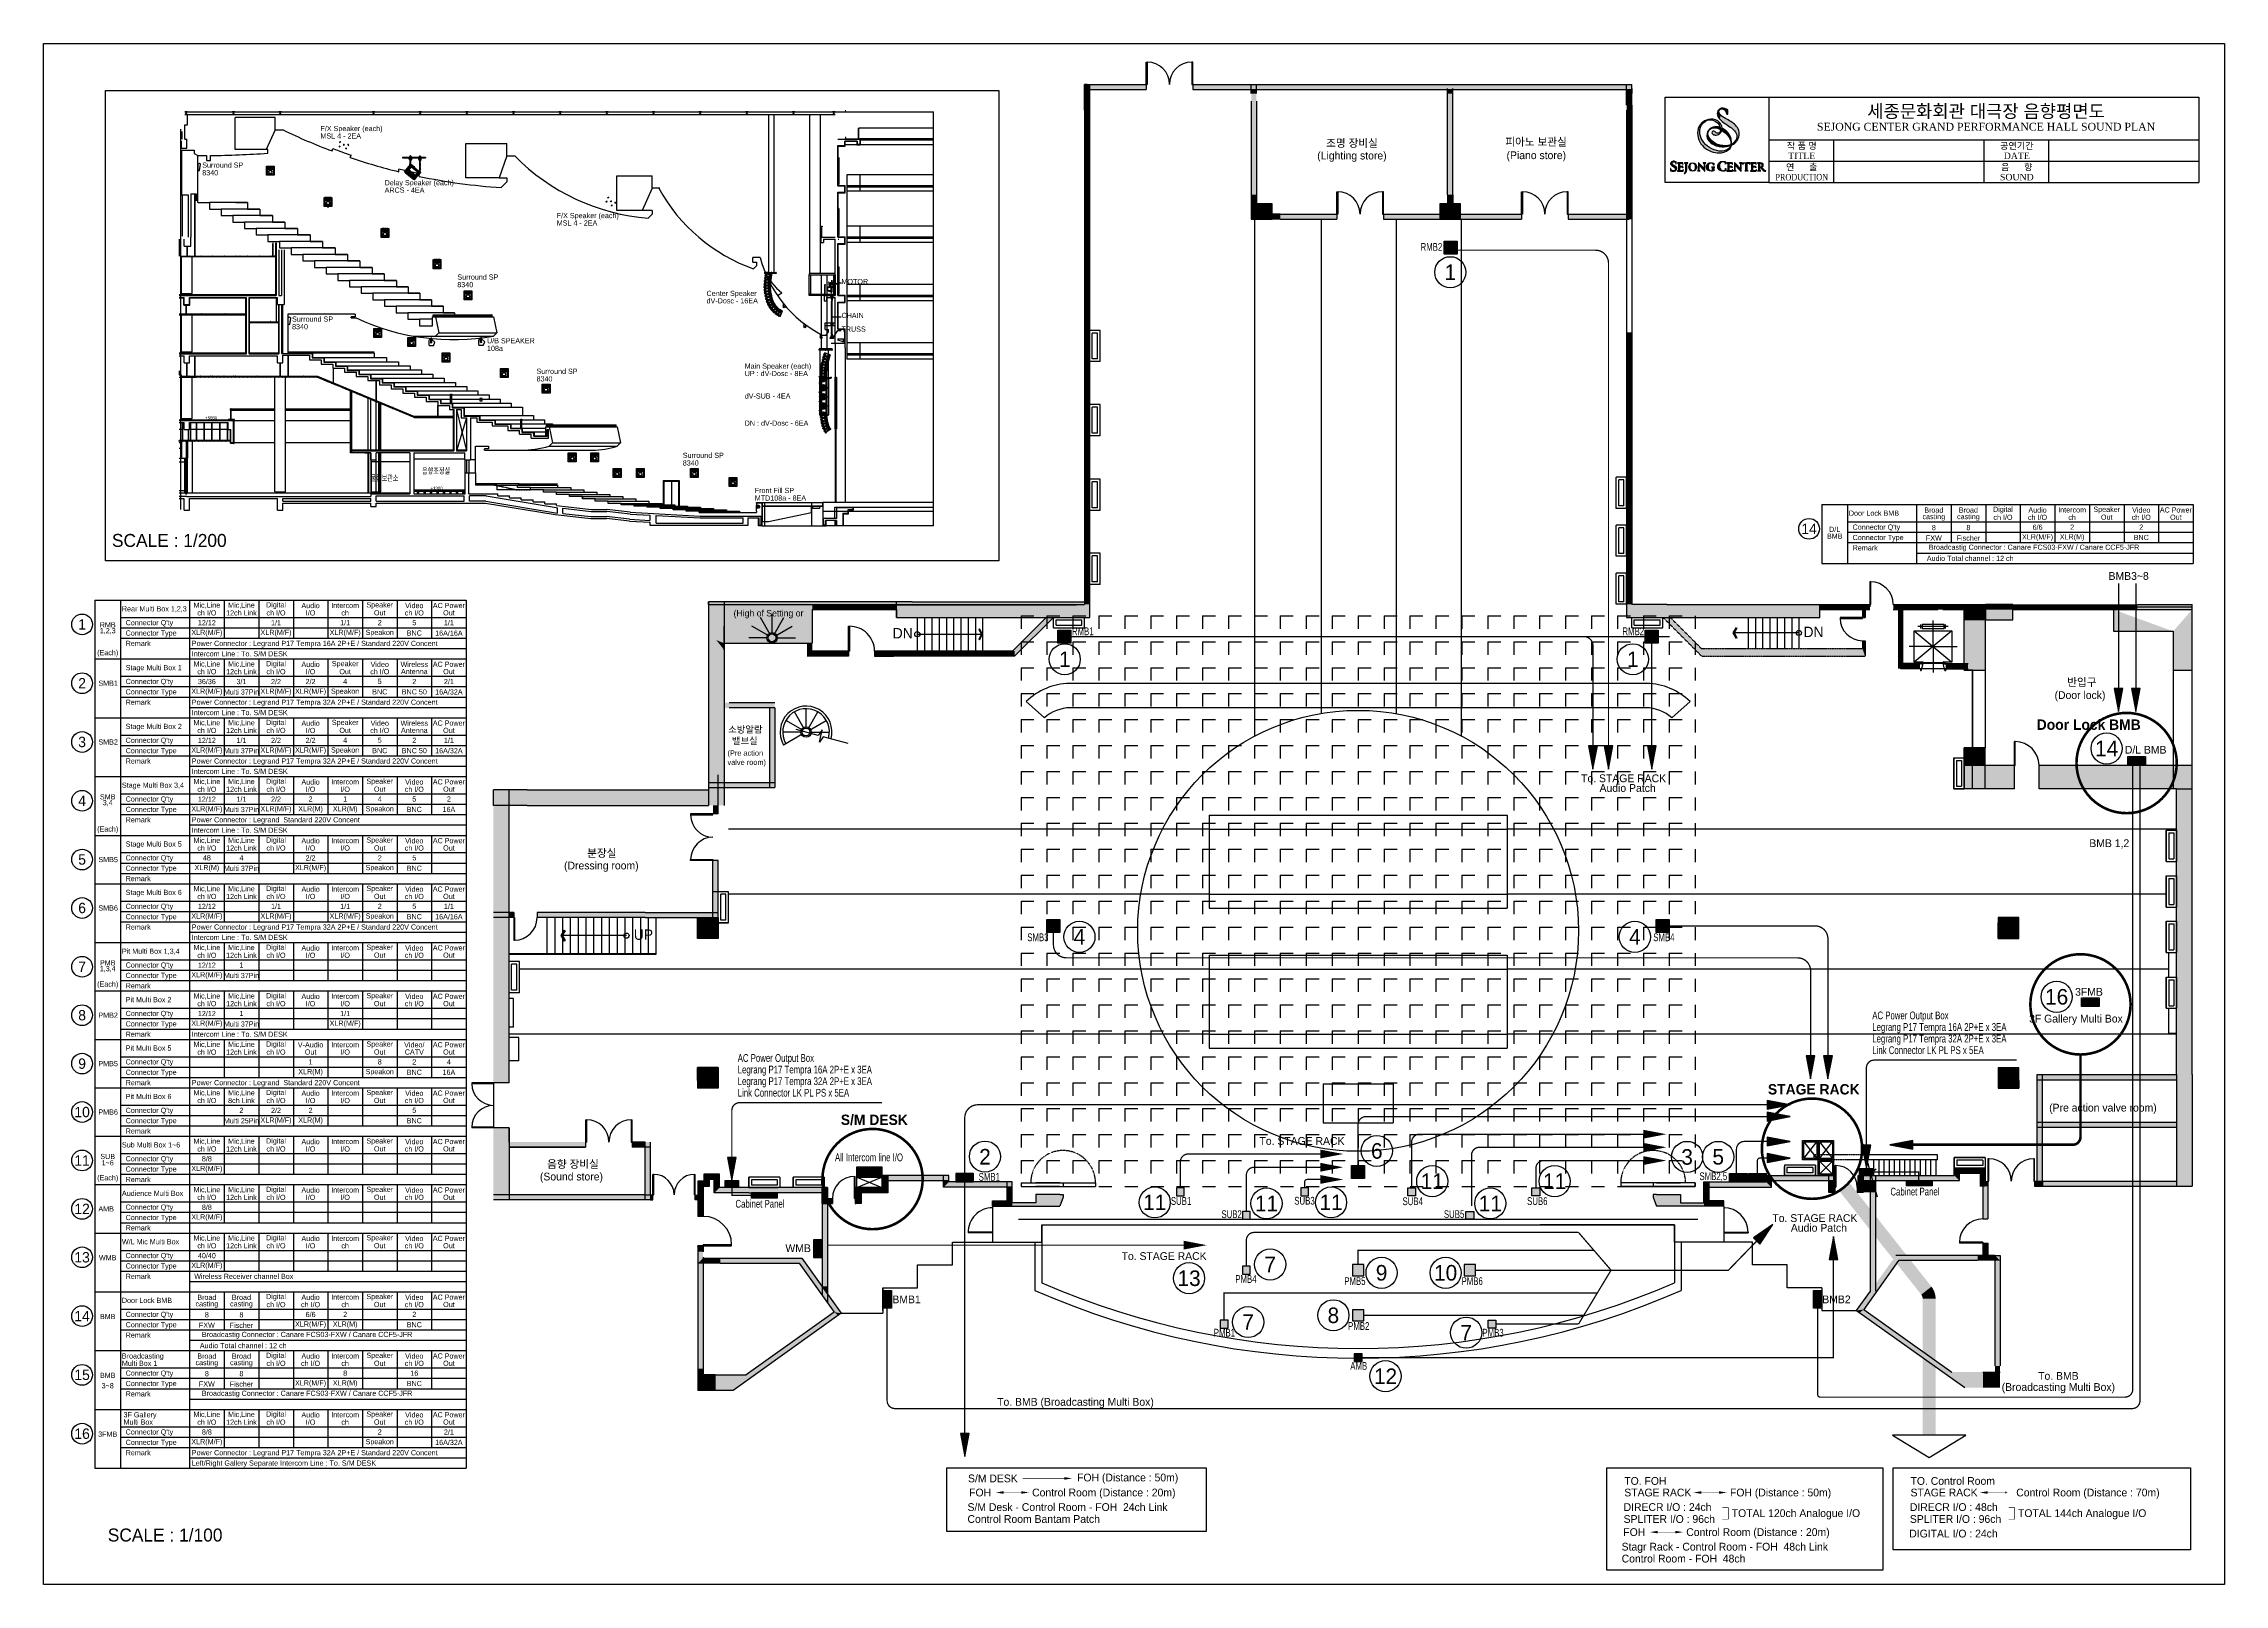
# Model space of a CAD drawing. Header units: millimetres. Extents: x 0 to 84100, y 0 to 59400.
import ezdxf
from ezdxf.enums import TextEntityAlignment as Align

# ---------------------------------------------------------------- set-up
doc = ezdxf.new("R2010")
doc.units = ezdxf.units.MM
for name, pattern in [('ACAD_ISO02W100', [15, 12, -3]), ('ACAD_ISO06W100', [36, 24, -3, 0, -3, 0, -3, 0, -3]), ('HIDDEN', [2, 1, -1]), ('HIDDEN2', [0.1875, 0.125, -0.0625])]:
    doc.linetypes.add(name, pattern=pattern)
for name, color, linetype in [('1', 1, 'Continuous'), ('9', 8, 'Continuous'), ('B_ATTRIB', 4, 'Continuous'), ('CH', 101, 'Continuous'), ('COL', 2, 'Continuous'), ('COLUMN', 2, 'Continuous'), ('CONNECTEUR', 7, 'Continuous'), ('DOOR', 7, 'Continuous'), ('EL', 8, 'Continuous'), ('FUR', 3, 'Continuous'), ('GRILLE', 7, 'Continuous'), ('L3', 3, 'Continuous'), ('Layer 1', 7, 'Continuous'), ('LINE', 8, 'Continuous'), ('MGT', 6, 'HIDDEN'), ('MS_HANDLE', 7, 'Continuous'), ('MSL-4_C_OF_GVTY', 6, 'Continuous'), ('MULTI-BOX', 230, 'Continuous'), ('NDIM', 8, 'Continuous'), ('pipe', 3, 'Continuous'), ('POIGNÉE', 7, 'Continuous'), ('POSITION_NODES', 3, 'Continuous'), ('S-R SP', 5, 'Continuous'), ('SPEAKER', 3, 'Continuous'), ('ST', 7, 'Continuous'), ('STEEL', 7, 'Continuous'), ('SYMBOL', 7, 'Continuous'), ('TEXT', 4, 'Continuous'), ('WAL', 8, 'Continuous'), ('건축', 8, 'Continuous'), ('난간', 8, 'Continuous'), ('마감벽', 8, 'Continuous'), ('무대멀티박스', 7, 'Continuous'), ('바닥차', 8, 'Continuous'), ('스피커', 5, 'HIDDEN'), ('입면계단', 8, 'Continuous'), ('입면선', 8, 'Continuous'), ('입면선1', 8, 'Continuous'), ('장비 RACK', 5, 'Continuous'), ('줄눈', 8, 'Continuous'), ('징', 8, 'Continuous')]:
    doc.layers.add(name, color=color, linetype=linetype)
doc.styles.add('CGS', font='cgse', dxfattribs={"bigfont": 'cgs'})
doc.styles.add('DALUS', font='GOTHIC.TTF')
doc.styles.add('DALUS2', font='GOTHICB.TTF')
doc.styles.get("Standard").update_dxf_attribs({"font": 'GOTHIC.TTF'})
doc.styles.add('스타일2', font='palab.TTF')
doc.dimstyles.new('ISO-25', dxfattribs={"dimtxt": 2.5, "dimasz": 2.5, "dimexe": 1.25, "dimexo": 0.625, "dimtad": 1, "dimtxsty": 'Standard', "dimcen": 2.5, "dimadec": 0, "dimazin": 0, "dimtfac": 1, "dimtmove": 0, "dimatfit": 3, "dimfxl": 0, "dimarcsym": 0})
pattern_1 = [(45, (-11138.497, 29841.24), (-22.45064, 22.45064), []), (45, (-11116.047, 29841.24), (-22.45064, 22.45064), [39.6875, -7.9375, 0, -7.9375])]

# ---------------------------------------------------------------- blocks, each defined once
blk = doc.blocks.new('ARROW2')
blk.add_lwpolyline([(0, 0.87), (0.74, 0), (0, -0.87), (0.15, -1), (1, 0), (0.15, 1)], close=True)
for points in [[(0, 0.87), (0.15, 1), (0.74, 0), (1, 0)], [(0.74, 0), (1, 0), (0, -0.87), (0.15, -1)]]:
    blk.add_solid(points)
blk = doc.blocks.new('1P-CO111')
at = {"color": 0}
for p, q in [((-725, 1265), (725, 53)), ((725, 1265), (-725, 53)), ((-725, 1265), (725, 1265)), ((-725, 53), (-725, 1265)), ((585, 1430), (-585, 1430)), ((-485, 1505), (-485, 1355)), ((425, 1505), (-425, 1505)), ((-425, 1505), (-425, 1355)), ((-425, 1355), (425, 1355)), ((0, 659), (0, 1665)), ((425, 1355), (425, 1505)), ((485, 1355), (485, 1505)), ((725, 1265), (725, 53)), ((0, 659), (-925, 659)), ((-400, 53), (-725, 53)), ((-410, 65), (-400, 65)), ((-400, 65), (-400, 53)), ((0, 659), (0, -347)), ((0, 659), (925, 659)), ((400, 53), (400, 65)), ((400, 65), (410, 65)), ((410, 65), (400, 65)), ((725, 53), (400, 53)), ((-490, -235), (-490, -260)), ((-485, -265), (-464, -265)), ((-470, -20), (-470, -35)), ((-405, -15), (-465, -15)), ((-459, -261), (-400, -46)), ((-400, -44), (-400, -20)), ((400, -44), (400, -20)), ((459, -261), (400, -46)), ((405, -15), (465, -15)), ((485, -265), (464, -265)), ((470, -20), (470, -35)), ((490, -235), (490, -260))]:
    blk.add_line(p, q, dxfattribs=at)
blk.add_lwpolyline([(-460, 40), (460, 40), (460, 0), (-460, 0)], close=True, dxfattribs=at)
for centre, start, end in [((-485, -260), 180, 270), ((-465, -20), 90, 180), ((-464, -260), 270, 344.74488), ((-405, -20), 0, 90), ((-405, -44), 344.74488, 360), ((405, -20), 90, 180), ((405, -44), 180, 195.25512), ((464, -260), 195.25512, 270), ((465, -20), 0, 90), ((485, -260), 270, 0)]:
    blk.add_arc(centre, 5, start, end, dxfattribs=at)
blk = doc.blocks.new('new block')
at = {"layer": 'WAL', "color": 7, "linetype": 'Continuous'}
for p, q in [((362947, 95466), (361197, 95466)), ((362947, 95266), (361197, 95266)), ((362947, 95466), (362947, 95266)), ((362947, 95466), (363797, 95466)), ((362947, 95266), (363797, 95266))]:
    blk.add_line(p, q, dxfattribs=at)
at = {"layer": 'WAL', "color": 7, "linetype": 'Continuous', "const_width": 200}
for points in [[(361197, 97666), (361197, 95266)], [(361097, 95369), (361947, 95369)], [(363797, 95369), (362947, 95369)]]:
    blk.add_lwpolyline(points, dxfattribs=at)
at = {"layer": 'WAL', "color": 7, "linetype": 'Continuous'}
blk.add_blockref('1P-CO111', (362447, 95466), dxfattribs=at)
blk = doc.blocks.new('stage rack')
at = {"layer": '장비 RACK'}
for p, q in [((80, -50), (80, 0)), ((520, -50), (520, 0)), ((650, 520), (600, 520)), ((650, 80), (600, 80)), ((1300, 550), (650, 50)), ((650, 550), (1300, 50)), ((680, 550), (680, 600)), ((680, 0), (680, 50)), ((680, -50), (680, 0)), ((1270, 600), (1270, 550)), ((1270, 50), (1270, 0)), ((1270, 0), (1270, -50)), ((1300, 520), (1350, 520)), ((1300, 80), (1350, 80)), ((50, -80), (0, -80)), ((0, -520), (50, -520)), ((50, -50), (550, -550)), ((550, -50), (50, -550)), ((80, -550), (80, -600)), ((520, -550), (520, -600)), ((600, -80), (550, -80)), ((550, -520), (600, -520)), ((650, -80), (600, -80)), ((650, -520), (600, -520)), ((1300, -50), (650, -550)), ((650, -50), (1300, -550)), ((680, -600), (680, -550)), ((1270, -550), (1270, -600)), ((1300, -80), (1350, -80)), ((1300, -520), (1350, -520))]:
    blk.add_line(p, q, dxfattribs=at)
for points in [[(0, 0), (600, 0), (600, -600), (0, -600)], [(600, 600), (1350, 600), (1350, 0), (600, 0)], [(600, 0), (1350, 0), (1350, -600), (600, -600)], [(650, 550), (1300, 550), (1300, 50), (650, 50)], [(50, -50), (550, -50), (550, -550), (50, -550)], [(650, -50), (1300, -50), (1300, -550), (650, -550)]]:
    blk.add_lwpolyline(points, close=True, dxfattribs=at)
blk = doc.blocks.new('*U21')
at = {"color": 7}
mesh = blk.add_polyface(dxfattribs=at)
corners = [(-1, -120, 1299), (-1, -120, 1299), (-1, -95, 1325), (-1, -119, 1299), (-1, -119, 1298), (-1, -121, 1299), (-1, -251, 1326), (-1, -122, 1300), (-1, -119, 1298), (-1, -100, 1327), (-1, -254, 1321), (-1, -226, 1300), (-1, -226, 1299), (-1, -227, 1299), (-1, -227, 1299), (-1, -228, 1299), (-1, -228, 1298), (-1, -119, 1297), (-1, -93, 1323), (-1, -97, 1326), (-1, -249, 1327), (-1, -253, 1324), (-1, -228, 1298), (-1, -228, 1297), (-1, -255, 1114), (-1, -254, 1111), (-1, -252, 1109), (-1, -250, 1108), (-1, -248, 1107), (-1, -229, 1296), (-1, -229, 1138), (-1, -228, 1137), (-1, -228, 1136), (-1, -228, 1136), (-1, -228, 1135), (-1, -227, 1135), (-1, -93, 1320), (-1, -93, 1321), (-1, -94, 1324), (-1, -96, 1326), (-1, -98, 1327), (-1, -248, 1327), (-1, -250, 1326), (-1, -252, 1325), (-1, -254, 1323), (-1, -255, 1320), (-1, -254, 1113), (-1, -253, 1110), (-1, -251, 1108), (-1, -249, 1107), (-1, -227, 1135), (-1, -226, 1135), (-1, -100, 1107), (-1, -98, 1107), (-1, -97, 1108), (-1, -96, 1108), (-1, -95, 1109), (-1, -94, 1110), (-1, -93, 1111), (-1, -93, 1113), (-1, -93, 1114), (-1, -226, 1134), (-1, -122, 1134), (-1, -121, 1135), (-1, -120, 1135), (-1, -120, 1135), (-1, -119, 1135), (-1, -119, 1136), (-1, -119, 1136), (-1, -119, 1137), (-1, -119, 1138), (-1, -119, 1296)]
mesh.append_faces([[corners[k] for k in face] for face in [(5, 6, 2), (6, 9, 2), (7, 10, 6), (2, 18, 17), (9, 19, 2), (6, 20, 9), (10, 21, 6), (23, 24, 10), (23, 25, 24), (23, 26, 25), (23, 27, 26), (23, 28, 27), (18, 36, 17)]], dxfattribs={"vtx0": -1, "vtx1": -1, "vtx2": -1, "color": 7})
mesh.append_faces([[corners[k] for k in face] for face in [(2, 3, 0), (2, 4, 3), (2, 8, 4), (2, 17, 8), (51, 52, 28), (51, 53, 52), (51, 54, 53), (51, 55, 54), (51, 56, 55), (51, 57, 56), (51, 58, 57), (51, 59, 58), (51, 60, 59), (69, 36, 60), (36, 71, 17)]], dxfattribs={"vtx0": -1, "vtx2": -1, "color": 7})
mesh.append_faces([[corners[k] for k in face] for face in [(0, 1, 2), (1, 5, 2), (5, 7, 6), (7, 11, 10), (11, 12, 10), (12, 13, 10), (13, 14, 10), (14, 15, 10), (15, 16, 10), (16, 22, 10), (22, 23, 10), (23, 29, 28), (29, 30, 28), (30, 31, 28), (31, 32, 28), (32, 33, 28), (33, 34, 28), (34, 35, 28), (35, 50, 28), (50, 51, 28), (51, 61, 60), (61, 62, 60), (62, 63, 60), (63, 64, 60), (64, 65, 60), (65, 66, 60), (66, 67, 60), (67, 68, 60), (68, 69, 60), (69, 70, 36), (70, 71, 36)]], dxfattribs={"vtx1": -1, "vtx2": -1, "color": 7})
mesh.append_faces([[corners[k] for k in face] for face in [(18, 37, 36), (2, 38, 18), (19, 39, 2), (9, 40, 19), (20, 41, 9), (6, 42, 20), (21, 43, 6), (10, 44, 21), (24, 45, 10), (25, 46, 24), (26, 47, 25), (27, 48, 26), (28, 49, 27)]], dxfattribs={"vtx2": -1, "color": 7})
mesh = blk.add_polyface(dxfattribs=at)
corners = [(0, -93, 1114), (-1, -93, 1320), (0, -93, 1320), (-1, -93, 1114)]
mesh.append_faces([[corners[k] for k in face] for face in [(0, 1, 2)]], dxfattribs={"vtx0": -1, "color": 7})
mesh.append_faces([[corners[k] for k in face] for face in [(0, 3, 1)]], dxfattribs={"vtx2": -1, "color": 7})
mesh = blk.add_polyface(dxfattribs=at)
corners = [(0, -93, 1114), (-1, -93, 1113), (-1, -93, 1114), (0, -93, 1113), (0, -93, 1111), (-1, -93, 1111), (0, -94, 1110), (-1, -94, 1110), (0, -95, 1109), (-1, -95, 1109), (-1, -96, 1108), (0, -96, 1108), (0, -97, 1108), (-1, -97, 1108), (0, -98, 1107), (-1, -98, 1107), (0, -100, 1107), (-1, -100, 1107)]
mesh.append_faces([[corners[k] for k in face] for face in [(0, 1, 2), (8, 10, 9)]], dxfattribs={"vtx0": -1, "color": 7})
mesh.append_faces([[corners[k] for k in face] for face in [(3, 4, 1), (11, 12, 10)]], dxfattribs={"vtx1": -1, "color": 7})
mesh.append_faces([[corners[k] for k in face] for face in [(0, 3, 1), (4, 5, 1), (4, 6, 7), (7, 5, 4), (8, 9, 7), (7, 6, 8), (8, 11, 10), (12, 13, 10), (12, 14, 15), (15, 13, 12), (16, 17, 15), (15, 14, 16)]], dxfattribs={"vtx2": -1, "color": 7})
mesh = blk.add_polyface(dxfattribs=at)
corners = [(0, -100, 1327), (-1, -98, 1327), (-1, -100, 1327), (0, -98, 1327), (0, -97, 1326), (-1, -97, 1326), (0, -96, 1326), (-1, -96, 1326), (0, -95, 1325), (-1, -95, 1325), (-1, -94, 1324), (0, -94, 1324), (0, -93, 1323), (-1, -93, 1323), (0, -93, 1321), (-1, -93, 1321), (0, -93, 1320), (-1, -93, 1320)]
mesh.append_faces([[corners[k] for k in face] for face in [(0, 1, 2), (8, 10, 9)]], dxfattribs={"vtx0": -1, "color": 7})
mesh.append_faces([[corners[k] for k in face] for face in [(3, 4, 1), (11, 12, 10)]], dxfattribs={"vtx1": -1, "color": 7})
mesh.append_faces([[corners[k] for k in face] for face in [(0, 3, 1), (4, 5, 1), (4, 6, 7), (7, 5, 4), (8, 9, 7), (7, 6, 8), (8, 11, 10), (12, 13, 10), (12, 14, 15), (15, 13, 12), (16, 17, 15), (15, 14, 16)]], dxfattribs={"vtx2": -1, "color": 7})
mesh = blk.add_polyface(dxfattribs=at)
corners = [(-1, -248, 1107), (-1, -100, 1107), (0, -100, 1107), (0, -248, 1107)]
mesh.append_faces([[corners[k] for k in face] for face in [(0, 1, 2), (2, 3, 0)]], dxfattribs={"vtx2": -1, "color": 7})
mesh = blk.add_polyface(dxfattribs=at)
corners = [(0, -100, 1327), (-1, -100, 1327), (0, -248, 1327), (-1, -248, 1327)]
mesh.append_faces([[corners[k] for k in face] for face in [(0, 1, 2)]], dxfattribs={"vtx1": -1, "color": 7})
mesh.append_faces([[corners[k] for k in face] for face in [(1, 3, 2)]], dxfattribs={"vtx2": -1, "color": 7})
mesh = blk.add_polyface(dxfattribs=at)
corners = [(0, -119, 1296), (-1, -119, 1138), (-1, -119, 1296), (0, -119, 1138)]
mesh.append_faces([[corners[k] for k in face] for face in [(0, 1, 3)]], dxfattribs={"vtx0": -1, "color": 7})
mesh.append_faces([[corners[k] for k in face] for face in [(0, 2, 1)]], dxfattribs={"vtx2": -1, "color": 7})
mesh = blk.add_polyface(dxfattribs=at)
corners = [(0, -119, 1138), (-1, -119, 1137), (-1, -119, 1138), (0, -119, 1137), (0, -119, 1136), (-1, -119, 1136), (0, -119, 1136), (-1, -119, 1136), (0, -119, 1135), (-1, -119, 1135), (-1, -120, 1135), (0, -120, 1135), (0, -120, 1135), (-1, -120, 1135), (0, -121, 1135), (-1, -121, 1135), (0, -122, 1134), (-1, -122, 1134)]
mesh.append_faces([[corners[k] for k in face] for face in [(0, 1, 3), (4, 1, 5), (4, 7, 6), (7, 4, 5), (8, 7, 9), (7, 8, 6), (8, 10, 11), (12, 10, 13), (12, 15, 14), (15, 12, 13), (16, 15, 17), (15, 16, 14)]], dxfattribs={"vtx0": -1, "color": 7})
mesh.append_faces([[corners[k] for k in face] for face in [(3, 1, 4), (11, 10, 12)]], dxfattribs={"vtx1": -1, "color": 7})
mesh.append_faces([[corners[k] for k in face] for face in [(0, 2, 1), (8, 9, 10)]], dxfattribs={"vtx2": -1, "color": 7})
mesh = blk.add_polyface(dxfattribs=at)
corners = [(0, -122, 1300), (-1, -121, 1299), (-1, -122, 1300), (0, -121, 1299), (0, -120, 1299), (-1, -120, 1299), (0, -120, 1299), (-1, -120, 1299), (0, -119, 1299), (-1, -119, 1299), (-1, -119, 1298), (0, -119, 1298), (0, -119, 1298), (-1, -119, 1298), (0, -119, 1297), (-1, -119, 1297), (0, -119, 1296), (-1, -119, 1296)]
mesh.append_faces([[corners[k] for k in face] for face in [(0, 1, 3), (4, 1, 5), (4, 7, 6), (7, 4, 5), (8, 7, 9), (7, 8, 6), (8, 10, 11), (12, 10, 13), (12, 15, 14), (15, 12, 13), (16, 15, 17), (15, 16, 14)]], dxfattribs={"vtx0": -1, "color": 7})
mesh.append_faces([[corners[k] for k in face] for face in [(3, 1, 4), (11, 10, 12)]], dxfattribs={"vtx1": -1, "color": 7})
mesh.append_faces([[corners[k] for k in face] for face in [(0, 2, 1), (8, 9, 10)]], dxfattribs={"vtx2": -1, "color": 7})
mesh = blk.add_polyface(dxfattribs=at)
corners = [(0, -226, 1134), (-1, -226, 1134), (-1, -122, 1134), (0, -122, 1134)]
mesh.append_faces([[corners[k] for k in face] for face in [(0, 2, 1), (2, 0, 3)]], dxfattribs={"vtx0": -1, "color": 7})
mesh = blk.add_polyface(dxfattribs=at)
corners = [(0, -122, 1300), (-1, -122, 1300), (0, -226, 1300), (-1, -226, 1300)]
mesh.append_faces([[corners[k] for k in face] for face in [(1, 2, 3)]], dxfattribs={"vtx0": -1, "color": 7})
mesh.append_faces([[corners[k] for k in face] for face in [(0, 2, 1)]], dxfattribs={"vtx1": -1, "color": 7})
mesh = blk.add_polyface(dxfattribs=at)
corners = [(0, -229, 1296), (-1, -228, 1297), (-1, -229, 1296), (0, -228, 1297), (0, -228, 1298), (-1, -228, 1298), (0, -228, 1298), (-1, -228, 1298), (0, -228, 1299), (-1, -228, 1299), (-1, -227, 1299), (0, -227, 1299), (0, -227, 1299), (-1, -227, 1299), (0, -226, 1299), (-1, -226, 1299), (0, -226, 1300), (-1, -226, 1300)]
mesh.append_faces([[corners[k] for k in face] for face in [(0, 1, 3), (4, 1, 5), (4, 7, 6), (7, 4, 5), (8, 7, 9), (7, 8, 6), (8, 10, 11), (12, 10, 13), (12, 15, 14), (15, 12, 13), (16, 15, 17), (15, 16, 14)]], dxfattribs={"vtx0": -1, "color": 7})
mesh.append_faces([[corners[k] for k in face] for face in [(3, 1, 4), (11, 10, 12)]], dxfattribs={"vtx1": -1, "color": 7})
mesh.append_faces([[corners[k] for k in face] for face in [(0, 2, 1), (8, 9, 10)]], dxfattribs={"vtx2": -1, "color": 7})
mesh = blk.add_polyface(dxfattribs=at)
corners = [(0, -226, 1134), (-1, -226, 1135), (-1, -226, 1134), (0, -226, 1135), (0, -227, 1135), (-1, -227, 1135), (0, -227, 1135), (-1, -227, 1135), (0, -228, 1135), (-1, -228, 1135), (-1, -228, 1136), (0, -228, 1136), (0, -228, 1136), (-1, -228, 1136), (0, -228, 1137), (-1, -228, 1137), (0, -229, 1138), (-1, -229, 1138)]
mesh.append_faces([[corners[k] for k in face] for face in [(0, 1, 3), (4, 1, 5), (4, 7, 6), (7, 4, 5), (8, 7, 9), (7, 8, 6), (8, 10, 11), (12, 10, 13), (12, 15, 14), (15, 12, 13), (16, 15, 17), (15, 16, 14)]], dxfattribs={"vtx0": -1, "color": 7})
mesh.append_faces([[corners[k] for k in face] for face in [(3, 1, 4), (11, 10, 12)]], dxfattribs={"vtx1": -1, "color": 7})
mesh.append_faces([[corners[k] for k in face] for face in [(0, 2, 1), (8, 9, 10)]], dxfattribs={"vtx2": -1, "color": 7})
mesh = blk.add_polyface(dxfattribs=at)
corners = [(0, -229, 1138), (0, -229, 1296), (-1, -229, 1296), (-1, -229, 1138)]
mesh.append_faces([[corners[k] for k in face] for face in [(0, 2, 1), (2, 0, 3)]], dxfattribs={"vtx0": -1, "color": 7})
mesh = blk.add_polyface(dxfattribs=at)
corners = [(0, -255, 1320), (-1, -254, 1321), (-1, -255, 1320), (0, -254, 1321), (0, -254, 1323), (-1, -254, 1323), (0, -253, 1324), (-1, -253, 1324), (0, -252, 1325), (-1, -252, 1325), (-1, -251, 1326), (0, -251, 1326), (0, -250, 1326), (-1, -250, 1326), (0, -249, 1327), (-1, -249, 1327), (0, -248, 1327), (-1, -248, 1327)]
mesh.append_faces([[corners[k] for k in face] for face in [(0, 1, 2), (8, 10, 9)]], dxfattribs={"vtx0": -1, "color": 7})
mesh.append_faces([[corners[k] for k in face] for face in [(3, 4, 1), (11, 12, 10)]], dxfattribs={"vtx1": -1, "color": 7})
mesh.append_faces([[corners[k] for k in face] for face in [(0, 3, 1), (4, 5, 1), (4, 6, 7), (7, 5, 4), (8, 9, 7), (7, 6, 8), (8, 11, 10), (12, 13, 10), (12, 14, 15), (15, 13, 12), (16, 17, 15), (15, 14, 16)]], dxfattribs={"vtx2": -1, "color": 7})
mesh = blk.add_polyface(dxfattribs=at)
corners = [(0, -248, 1107), (-1, -249, 1107), (-1, -248, 1107), (0, -249, 1107), (0, -250, 1108), (-1, -250, 1108), (0, -251, 1108), (-1, -251, 1108), (0, -252, 1109), (-1, -252, 1109), (-1, -253, 1110), (0, -253, 1110), (0, -254, 1111), (-1, -254, 1111), (0, -254, 1113), (-1, -254, 1113), (0, -255, 1114), (-1, -255, 1114)]
mesh.append_faces([[corners[k] for k in face] for face in [(0, 1, 2), (8, 10, 9)]], dxfattribs={"vtx0": -1, "color": 7})
mesh.append_faces([[corners[k] for k in face] for face in [(3, 4, 1), (11, 12, 10)]], dxfattribs={"vtx1": -1, "color": 7})
mesh.append_faces([[corners[k] for k in face] for face in [(0, 3, 1), (4, 5, 1), (4, 6, 7), (7, 5, 4), (8, 9, 7), (7, 6, 8), (8, 11, 10), (12, 13, 10), (12, 14, 15), (15, 13, 12), (16, 17, 15), (15, 14, 16)]], dxfattribs={"vtx2": -1, "color": 7})
mesh = blk.add_polyface(dxfattribs=at)
corners = [(0, -255, 1320), (-1, -255, 1320), (-1, -255, 1114), (0, -255, 1114)]
mesh.append_faces([[corners[k] for k in face] for face in [(0, 1, 2), (2, 3, 0)]], dxfattribs={"vtx2": -1, "color": 7})
mesh = blk.add_polyface(dxfattribs=at)
corners = [(0, -120, 1299), (0, -120, 1299), (0, -95, 1325), (0, -119, 1299), (0, -119, 1298), (0, -121, 1299), (0, -251, 1326), (0, -122, 1300), (0, -119, 1298), (0, -100, 1327), (0, -254, 1321), (0, -226, 1300), (0, -226, 1299), (0, -227, 1299), (0, -227, 1299), (0, -228, 1299), (0, -228, 1298), (0, -119, 1297), (0, -93, 1323), (0, -97, 1326), (0, -249, 1327), (0, -253, 1324), (0, -228, 1298), (0, -228, 1297), (0, -255, 1114), (0, -254, 1111), (0, -252, 1109), (0, -250, 1108), (0, -248, 1107), (0, -229, 1296), (0, -229, 1138), (0, -228, 1137), (0, -228, 1136), (0, -228, 1136), (0, -228, 1135), (0, -227, 1135), (0, -93, 1320), (0, -93, 1321), (0, -94, 1324), (0, -96, 1326), (0, -98, 1327), (0, -248, 1327), (0, -250, 1326), (0, -252, 1325), (0, -254, 1323), (0, -255, 1320), (0, -254, 1113), (0, -253, 1110), (0, -251, 1108), (0, -249, 1107), (0, -227, 1135), (0, -226, 1135), (0, -100, 1107), (0, -98, 1107), (0, -97, 1108), (0, -96, 1108), (0, -95, 1109), (0, -94, 1110), (0, -93, 1111), (0, -93, 1113), (0, -93, 1114), (0, -226, 1134), (0, -122, 1134), (0, -121, 1135), (0, -120, 1135), (0, -120, 1135), (0, -119, 1135), (0, -119, 1136), (0, -119, 1136), (0, -119, 1137), (0, -119, 1138), (0, -119, 1296)]
mesh.append_faces([[corners[k] for k in face] for face in [(18, 36, 37), (2, 18, 38), (19, 2, 39), (9, 19, 40), (20, 9, 41), (6, 20, 42), (21, 6, 43), (10, 21, 44), (24, 10, 45), (25, 24, 46), (26, 25, 47), (27, 26, 48), (28, 27, 49)]], dxfattribs={"vtx0": -1, "color": 7})
mesh.append_faces([[corners[k] for k in face] for face in [(0, 2, 1), (1, 2, 5), (5, 6, 7), (7, 10, 11), (11, 10, 12), (12, 10, 13), (13, 10, 14), (14, 10, 15), (15, 10, 16), (16, 10, 22), (22, 10, 23), (23, 28, 29), (29, 28, 30), (30, 28, 31), (31, 28, 32), (32, 28, 33), (33, 28, 34), (34, 28, 35), (35, 28, 50), (50, 28, 51), (51, 60, 61), (61, 60, 62), (62, 60, 63), (63, 60, 64), (64, 60, 65), (65, 60, 66), (66, 60, 67), (67, 60, 68), (68, 60, 69), (69, 36, 70), (70, 36, 71)]], dxfattribs={"vtx0": -1, "vtx1": -1, "color": 7})
mesh.append_faces([[corners[k] for k in face] for face in [(5, 2, 6), (6, 2, 9), (7, 6, 10), (2, 17, 18), (9, 2, 19), (6, 9, 20), (10, 6, 21), (23, 10, 24), (23, 24, 25), (23, 25, 26), (23, 26, 27), (23, 27, 28), (18, 17, 36)]], dxfattribs={"vtx0": -1, "vtx1": -1, "vtx2": -1, "color": 7})
mesh.append_faces([[corners[k] for k in face] for face in [(2, 0, 3), (2, 3, 4), (2, 4, 8), (2, 8, 17), (51, 28, 52), (51, 52, 53), (51, 53, 54), (51, 54, 55), (51, 55, 56), (51, 56, 57), (51, 57, 58), (51, 58, 59), (51, 59, 60), (69, 60, 36), (36, 17, 71)]], dxfattribs={"vtx0": -1, "vtx2": -1, "color": 7})
blk = doc.blocks.new('VBATR4-5')
blk.add_lwpolyline([(1, 0), (2, -1), (1, -2), (0, -1), (-1, -2), (-2, -1), (-1, 0), (-2, 1), (-1, 2), (0, 1), (1, 2), (2, 1)], close=True)
blk.add_circle((0, 0), 4.5)
at = {"layer": 'POIGNÉE'}
blk.add_circle((0, 0), 2.5, dxfattribs=at)
blk = doc.blocks.new('POIGNEE')
at = {"extrusion": (0, 1, 0), "elevation": 192}
blk.add_lwpolyline([(1, 55), (1, -55)], dxfattribs=at)
for points in [[(1, 28, -55), (81, 28, -55), (81, 192, -55), (1, 192, -55)], [(1, 28, 55), (81, 28, 55), (81, 192, 55), (1, 192, 55)]]:
    blk.add_3dface(points)
at = {"extrusion": (0, 1, 0), "rotation": 180}
blk.add_blockref('*U21', (-1, -174, -1107), dxfattribs=at)
at = {"layer": 'CONNECTEUR', "extrusion": (-1, 0, 0), "rotation": 90}
for p in [(-207, 0, 1), (-207, 70, 1), (-207, -70, 1), (-142, 70, 1), (-142, -70, 1), (-77, 70, 1), (-77, -70, 1), (-12, 0, 1), (-12, 70, 1), (-12, -70, 1)]:
    blk.add_blockref('VBATR4-5', p, dxfattribs=at)
mesh = blk.add_polymesh((2, 15))
for k, corner in enumerate([(1, 192, 55), (16, 192, 55), (28, 182, 55), (38, 171, 55), (48, 158, 55), (55, 145, 55), (61, 131, 55), (66, 116, 55), (65, 98, 55), (62, 81, 55), (54, 64, 55), (44, 50, 55), (31, 37, 55), (16, 28, 55), (1, 28, 55), (1, 192, -55), (16, 192, -55), (28, 182, -55), (38, 171, -55), (48, 158, -55), (55, 145, -55), (61, 131, -55), (66, 116, -55), (65, 98, -55), (62, 81, -55), (54, 64, -55), (44, 50, -55), (31, 37, -55), (16, 28, -55), (1, 28, -55)]):
    mesh.set_mesh_vertex(divmod(k, 15), corner)
mesh = blk.add_polymesh((2, 6), dxfattribs=dict(n_close=True))
for k, corner in enumerate([(30, 89, 55), (23, 100, 55), (10, 100, 55), (4, 89, 55), (10, 78, 55), (23, 78, 55), (30, 89, -55), (23, 100, -55), (10, 100, -55), (4, 89, -55), (10, 78, -55), (23, 78, -55)]):
    mesh.set_mesh_vertex(divmod(k, 6), corner)
blk = doc.blocks.new('*X25')
at = {"color": 0}
for p, q in [((12, 14), (2, 24)), ((12, 14), (2, 24)), ((12, 14), (2, 24)), ((12, 14), (3, 24)), ((12, 15), (3, 24)), ((12, 15), (3, 24)), ((12, 15), (3, 24)), ((12, 15), (3, 24)), ((12, 15), (4, 24)), ((12, 16), (4, 24)), ((12, 16), (4, 24)), ((12, 16), (4, 24)), ((12, 16), (5, 24)), ((12, 17), (5, 24)), ((12, 17), (5, 23)), ((12, 17), (5, 23)), ((12, 17), (6, 23)), ((11, 18), (6, 23)), ((11, 18), (6, 23)), ((11, 18), (6, 23)), ((11, 19), (7, 23)), ((11, 19), (7, 22)), ((10, 20), (8, 22)), ((10, 20), (9, 22))]:
    blk.add_line(p, q, dxfattribs=at)
blk = doc.blocks.new('*X26')
at = {"color": 0}
for p, q in [((12, 14), (2, 24)), ((12, 14), (2, 24)), ((12, 14), (2, 24)), ((12, 14), (3, 24)), ((12, 15), (3, 24)), ((12, 15), (3, 24)), ((12, 15), (3, 24)), ((12, 15), (3, 24)), ((12, 15), (4, 24)), ((12, 16), (4, 24)), ((12, 16), (4, 24)), ((12, 16), (4, 24)), ((12, 16), (5, 24)), ((12, 17), (5, 24)), ((12, 17), (5, 23)), ((12, 17), (5, 23)), ((12, 17), (6, 23)), ((11, 18), (6, 23)), ((11, 18), (6, 23)), ((11, 18), (6, 23)), ((11, 19), (7, 23)), ((11, 19), (7, 22)), ((10, 20), (8, 22)), ((10, 20), (9, 22))]:
    blk.add_line(p, q, dxfattribs=at)
blk = doc.blocks.new('*X28')
at = {"color": 0}
for p, q in [((17, 29), (23, 34)), ((17, 29), (22, 34)), ((17, 29), (22, 34)), ((17, 29), (22, 34)), ((17, 30), (22, 34)), ((17, 30), (22, 34)), ((17, 30), (21, 34)), ((17, 30), (21, 34)), ((17, 30), (21, 34)), ((17, 30), (21, 34)), ((17, 31), (21, 34)), ((17, 31), (21, 34)), ((17, 31), (20, 34)), ((17, 31), (20, 34)), ((17, 31), (20, 34)), ((17, 32), (20, 34)), ((17, 32), (20, 34)), ((17, 32), (20, 34)), ((17, 32), (19, 34)), ((17, 32), (19, 34)), ((17, 32), (19, 34)), ((17, 33), (19, 34)), ((17, 33), (19, 34)), ((17, 33), (18, 34)), ((17, 33), (18, 34)), ((17, 33), (18, 34)), ((17, 33), (18, 34)), ((17, 34), (18, 34)), ((17, 34), (18, 34)), ((17, 34), (17, 34)), ((22, 29), (17, 34)), ((22, 29), (17, 34)), ((22, 29), (17, 34)), ((23, 29), (17, 34)), ((22, 29), (17, 33)), ((22, 29), (17, 33)), ((22, 29), (17, 33)), ((21, 29), (17, 33)), ((21, 29), (17, 33)), ((21, 29), (17, 32)), ((21, 29), (17, 32)), ((21, 29), (17, 32)), ((20, 29), (17, 32)), ((20, 29), (17, 32)), ((20, 29), (17, 32)), ((20, 29), (17, 31)), ((20, 29), (17, 31)), ((20, 29), (17, 31)), ((19, 29), (17, 31)), ((19, 29), (17, 31)), ((19, 29), (17, 31)), ((19, 29), (17, 30)), ((19, 29), (17, 30)), ((19, 29), (17, 30)), ((18, 29), (17, 30)), ((18, 29), (17, 30)), ((18, 29), (17, 29)), ((18, 29), (17, 29)), ((18, 29), (17, 29)), ((17, 29), (17, 29)), ((18, 29), (23, 34)), ((18, 29), (23, 34)), ((18, 29), (23, 34)), ((23, 29), (18, 34)), ((23, 29), (18, 34)), ((23, 29), (18, 34)), ((23, 30), (18, 34)), ((23, 30), (18, 34)), ((23, 30), (18, 34)), ((18, 29), (23, 33)), ((18, 29), (23, 33)), ((18, 29), (23, 33)), ((23, 30), (19, 34)), ((23, 30), (19, 34)), ((23, 30), (19, 34)), ((23, 31), (19, 34)), ((23, 31), (19, 34)), ((19, 29), (23, 33)), ((19, 29), (23, 33)), ((19, 29), (23, 32)), ((19, 29), (23, 32)), ((19, 29), (23, 32)), ((19, 29), (23, 32)), ((23, 31), (20, 34)), ((23, 31), (20, 34)), ((23, 31), (20, 34)), ((23, 32), (20, 34)), ((23, 32), (20, 34)), ((23, 32), (20, 34)), ((20, 29), (23, 32)), ((20, 29), (23, 32)), ((20, 29), (23, 31)), ((20, 29), (23, 31)), ((20, 29), (23, 31)), ((23, 32), (21, 34)), ((23, 32), (21, 34)), ((23, 32), (21, 34)), ((23, 33), (21, 34)), ((23, 33), (21, 34)), ((23, 33), (21, 34)), ((21, 29), (23, 31)), ((21, 29), (23, 31)), ((21, 29), (23, 31)), ((21, 29), (23, 30)), ((21, 29), (23, 30)), ((21, 29), (23, 30)), ((23, 33), (22, 34)), ((23, 33), (22, 34)), ((23, 33), (22, 34)), ((23, 34), (22, 34)), ((23, 34), (22, 34)), ((22, 29), (23, 30)), ((22, 29), (23, 30)), ((22, 29), (23, 29)), ((22, 29), (23, 29)), ((22, 29), (23, 29)), ((22, 29), (23, 29)), ((23, 34), (23, 34))]:
    blk.add_line(p, q, dxfattribs=at)
blk = doc.blocks.new('*X27')
at = {"color": 0}
for p, q in [((2, 29), (7, 34)), ((2, 29), (6, 34)), ((2, 29), (6, 34)), ((2, 29), (6, 34)), ((2, 30), (6, 34)), ((2, 30), (6, 34)), ((2, 30), (6, 34)), ((2, 30), (6, 34)), ((2, 30), (5, 34)), ((2, 30), (5, 34)), ((2, 31), (5, 34)), ((2, 31), (5, 34)), ((2, 31), (5, 34)), ((2, 31), (5, 34)), ((2, 31), (5, 34)), ((2, 32), (4, 34)), ((2, 32), (4, 34)), ((2, 32), (4, 34)), ((2, 32), (4, 34)), ((2, 32), (4, 34)), ((2, 32), (4, 34)), ((2, 33), (3, 34)), ((2, 33), (3, 34)), ((2, 33), (3, 34)), ((2, 33), (3, 34)), ((2, 33), (3, 34)), ((2, 33), (3, 34)), ((2, 34), (2, 34)), ((2, 34), (2, 34)), ((2, 34), (2, 34)), ((22, 14), (2, 34)), ((22, 14), (2, 34)), ((22, 14), (2, 34)), ((22, 14), (2, 34)), ((22, 14), (2, 34)), ((22, 14), (2, 34)), ((2, 25), (10, 33)), ((2, 25), (10, 33)), ((2, 25), (9, 33)), ((2, 25), (9, 33)), ((2, 26), (9, 33)), ((2, 26), (9, 33)), ((2, 26), (9, 33)), ((2, 26), (9, 33)), ((2, 26), (9, 33)), ((2, 26), (9, 33)), ((2, 27), (8, 33)), ((2, 27), (8, 33)), ((2, 27), (8, 33)), ((2, 27), (8, 33)), ((2, 27), (8, 33)), ((2, 27), (8, 33)), ((2, 28), (8, 33)), ((2, 28), (7, 33)), ((2, 28), (7, 33)), ((2, 28), (7, 33)), ((2, 28), (7, 33)), ((2, 29), (7, 33)), ((2, 29), (7, 33)), ((22, 14), (2, 33)), ((21, 14), (2, 33)), ((21, 14), (2, 33)), ((21, 14), (2, 33)), ((21, 14), (2, 33)), ((2, 24), (11, 32)), ((2, 24), (11, 32)), ((2, 24), (10, 32)), ((2, 24), (10, 32)), ((2, 24), (10, 32)), ((2, 24), (10, 32)), ((2, 24), (10, 32)), ((2, 25), (10, 32)), ((21, 14), (2, 32)), ((21, 14), (2, 32)), ((20, 14), (2, 32)), ((20, 14), (2, 32)), ((20, 14), (2, 32)), ((20, 14), (2, 32)), ((20, 14), (2, 31)), ((19, 14), (2, 31)), ((19, 14), (2, 31)), ((19, 14), (2, 31)), ((19, 14), (2, 31)), ((19, 14), (2, 31)), ((19, 14), (2, 30)), ((18, 14), (2, 30)), ((18, 14), (2, 30)), ((18, 14), (2, 30)), ((18, 14), (2, 30)), ((18, 14), (2, 29)), ((18, 14), (2, 29)), ((17, 14), (2, 29)), ((17, 14), (2, 29)), ((17, 14), (2, 29)), ((17, 14), (2, 29)), ((17, 14), (2, 28)), ((16, 14), (2, 28)), ((9, 22), (2, 28)), ((8, 22), (2, 28)), ((7, 22), (2, 28)), ((7, 23), (2, 28)), ((6, 23), (2, 27)), ((6, 23), (2, 27)), ((6, 23), (2, 27)), ((6, 23), (2, 27)), ((5, 23), (2, 27)), ((5, 23), (2, 26)), ((5, 24), (2, 26)), ((5, 24), (2, 26)), ((4, 24), (2, 26)), ((4, 24), (2, 26)), ((4, 24), (2, 26)), ((4, 24), (2, 25)), ((3, 24), (2, 25)), ((3, 24), (2, 25)), ((3, 24), (2, 25)), ((3, 24), (2, 25)), ((3, 24), (2, 25)), ((2, 23), (2, 24)), ((2, 23), (2, 24)), ((2, 24), (3, 24)), ((2, 23), (2, 24)), ((2, 24), (2, 24)), ((2, 24), (2, 24)), ((2, 24), (2, 24)), ((2, 24), (2, 24)), ((2, 24), (2, 24)), ((2, 24), (2, 24)), ((12, 14), (2, 24)), ((12, 14), (2, 24)), ((2, 21), (3, 23)), ((2, 21), (3, 23)), ((2, 21), (3, 23)), ((2, 22), (3, 23)), ((2, 22), (3, 23)), ((2, 22), (3, 23)), ((2, 22), (3, 23)), ((2, 22), (3, 23)), ((2, 23), (3, 23)), ((2, 23), (3, 23)), ((2, 23), (3, 23)), ((12, 14), (2, 23)), ((12, 14), (2, 23)), ((11, 14), (2, 23)), ((11, 14), (2, 23)), ((11, 14), (2, 23)), ((11, 14), (2, 23)), ((2, 19), (4, 22)), ((2, 19), (4, 22)), ((2, 20), (4, 22)), ((2, 20), (4, 22)), ((2, 20), (4, 22)), ((2, 20), (4, 22)), ((2, 20), (4, 22)), ((2, 20), (4, 22)), ((2, 21), (4, 22)), ((2, 21), (4, 22)), ((2, 21), (4, 22)), ((11, 14), (2, 22)), ((10, 14), (2, 22)), ((10, 14), (2, 22)), ((10, 14), (2, 22)), ((10, 14), (2, 22)), ((10, 14), (2, 22)), ((2, 17), (5, 21)), ((2, 17), (5, 21)), ((2, 17), (5, 21)), ((2, 18), (5, 21)), ((2, 18), (5, 21)), ((2, 18), (5, 21)), ((2, 18), (5, 21)), ((2, 18), (5, 21)), ((2, 18), (5, 21)), ((2, 19), (5, 21)), ((2, 19), (5, 21)), ((2, 19), (5, 21)), ((10, 14), (2, 21)), ((9, 14), (2, 21)), ((9, 14), (2, 21)), ((9, 14), (2, 21)), ((9, 14), (2, 21)), ((2, 15), (6, 20)), ((2, 15), (6, 20)), ((2, 15), (6, 20)), ((2, 16), (6, 20)), ((2, 16), (6, 20)), ((2, 16), (6, 20)), ((2, 16), (6, 20)), ((2, 16), (6, 20)), ((2, 16), (6, 20)), ((2, 17), (6, 20)), ((2, 17), (6, 20)), ((9, 14), (2, 20)), ((9, 14), (2, 20)), ((8, 14), (2, 20)), ((8, 14), (2, 20)), ((8, 14), (2, 20)), ((8, 14), (2, 20)), ((2, 14), (7, 19)), ((2, 14), (7, 19)), ((2, 14), (7, 19)), ((2, 14), (7, 19)), ((2, 14), (7, 19)), ((2, 15), (7, 19)), ((2, 15), (7, 19)), ((2, 15), (7, 19)), ((2, 14), (7, 19)), ((2, 14), (7, 19)), ((8, 14), (2, 19)), ((7, 14), (2, 19)), ((7, 14), (2, 19)), ((7, 14), (2, 19)), ((7, 14), (2, 19)), ((7, 14), (2, 19)), ((7, 14), (2, 18)), ((6, 14), (2, 18)), ((6, 14), (2, 18)), ((6, 14), (2, 18)), ((6, 14), (2, 18)), ((6, 14), (2, 17)), ((6, 14), (2, 17)), ((5, 14), (2, 17)), ((5, 14), (2, 17)), ((5, 14), (2, 17)), ((5, 14), (2, 17)), ((5, 14), (2, 16)), ((4, 14), (2, 16)), ((4, 14), (2, 16)), ((4, 14), (2, 16)), ((4, 14), (2, 16)), ((4, 14), (2, 16)), ((4, 14), (2, 15)), ((3, 14), (2, 15)), ((3, 14), (2, 15)), ((3, 14), (2, 15)), ((3, 14), (2, 15)), ((3, 14), (2, 14)), ((3, 14), (2, 14)), ((2, 14), (2, 14)), ((2, 14), (2, 14)), ((22, 14), (3, 34)), ((22, 14), (3, 34)), ((22, 15), (3, 34)), ((22, 15), (3, 34)), ((22, 15), (3, 34)), ((22, 15), (3, 34)), ((3, 24), (11, 32)), ((3, 24), (11, 32)), ((3, 24), (11, 32)), ((3, 24), (11, 32)), ((3, 24), (11, 32)), ((3, 24), (11, 32)), ((3, 23), (4, 24)), ((3, 24), (4, 24)), ((3, 23), (3, 24)), ((3, 24), (3, 24)), ((3, 23), (3, 24)), ((3, 24), (3, 24)), ((3, 24), (3, 24)), ((3, 23), (3, 24)), ((3, 24), (3, 24)), ((3, 24), (3, 24)), ((3, 24), (3, 24)), ((3, 24), (3, 24)), ((3, 24), (3, 24)), ((3, 23), (4, 23)), ((3, 23), (3, 23)), ((3, 23), (3, 23)), ((3, 23), (4, 23)), ((3, 23), (3, 23)), ((3, 23), (3, 23)), ((3, 23), (3, 23)), ((3, 23), (3, 23)), ((3, 23), (3, 23)), ((3, 23), (3, 23)), ((3, 23), (3, 23)), ((3, 14), (7, 19)), ((3, 14), (8, 18)), ((3, 14), (8, 18)), ((3, 14), (8, 18)), ((3, 14), (8, 18)), ((3, 14), (8, 18)), ((22, 15), (4, 34)), ((22, 16), (4, 34)), ((22, 16), (4, 34)), ((22, 16), (4, 34)), ((22, 16), (4, 34)), ((4, 24), (12, 32)), ((4, 24), (12, 32)), ((4, 24), (12, 32)), ((4, 24), (12, 31)), ((4, 24), (12, 31)), ((4, 24), (12, 31)), ((4, 24), (12, 31)), ((4, 23), (4, 24)), ((4, 24), (4, 24)), ((4, 24), (4, 24)), ((4, 24), (4, 24)), ((4, 24), (4, 24)), ((4, 23), (4, 24)), ((4, 24), (4, 24)), ((4, 22), (5, 23)), ((4, 23), (4, 23)), ((4, 22), (4, 23)), ((4, 23), (4, 23)), ((4, 23), (5, 23)), ((4, 23), (4, 23)), ((4, 23), (4, 23)), ((4, 23), (5, 23)), ((4, 22), (4, 23)), ((4, 23), (4, 23)), ((4, 23), (4, 23)), ((4, 23), (4, 23)), ((4, 23), (4, 23)), ((4, 23), (4, 23)), ((4, 23), (4, 23)), ((4, 23), (4, 23)), ((4, 23), (4, 23)), ((4, 23), (4, 23)), ((4, 23), (4, 23)), ((4, 23), (4, 23)), ((4, 23), (4, 23)), ((4, 23), (4, 23)), ((4, 23), (4, 23)), ((4, 23), (4, 23)), ((4, 23), (4, 23)), ((4, 23), (4, 23)), ((4, 23), (4, 23)), ((4, 23), (4, 23)), ((4, 22), (5, 22)), ((4, 22), (4, 22)), ((4, 22), (4, 22)), ((4, 22), (5, 22)), ((4, 22), (4, 22)), ((4, 22), (4, 22)), ((4, 22), (4, 22)), ((4, 22), (4, 22)), ((4, 22), (4, 22)), ((4, 22), (4, 22)), ((4, 22), (4, 22)), ((4, 22), (4, 22)), ((4, 14), (8, 18)), ((4, 14), (8, 18)), ((4, 14), (8, 18)), ((4, 14), (8, 18)), ((4, 14), (8, 18)), ((22, 16), (5, 34)), ((22, 17), (5, 34)), ((22, 17), (5, 34)), ((22, 17), (5, 34)), ((22, 17), (5, 34)), ((5, 23), (13, 31)), ((5, 23), (13, 31)), ((5, 23), (13, 31)), ((5, 23), (13, 31)), ((5, 23), (13, 31)), ((5, 24), (12, 31)), ((5, 24), (12, 31)), ((5, 23), (5, 24)), ((5, 23), (5, 24)), ((5, 23), (6, 23)), ((5, 22), (5, 23)), ((5, 23), (6, 23)), ((5, 23), (5, 23)), ((5, 22), (5, 23)), ((5, 23), (5, 23)), ((5, 23), (5, 23)), ((5, 23), (5, 23)), ((5, 23), (6, 23)), ((5, 23), (5, 23)), ((5, 23), (5, 23)), ((5, 22), (5, 23)), ((5, 23), (5, 23)), ((5, 23), (5, 23)), ((5, 23), (5, 23)), ((5, 23), (5, 23)), ((5, 23), (5, 23)), ((5, 23), (5, 23)), ((5, 23), (5, 23)), ((5, 23), (5, 23)), ((5, 23), (5, 23)), ((5, 23), (5, 23)), ((5, 23), (5, 23)), ((5, 23), (5, 23)), ((5, 23), (5, 23)), ((5, 23), (5, 23)), ((5, 23), (5, 23)), ((5, 23), (5, 23)), ((5, 23), (5, 23)), ((5, 23), (5, 23)), ((5, 23), (5, 23)), ((5, 21), (5, 22)), ((5, 22), (5, 22)), ((5, 22), (6, 22)), ((5, 21), (5, 22)), ((5, 22), (5, 22)), ((5, 22), (5, 22)), ((5, 22), (5, 22)), ((5, 22), (5, 22)), ((5, 22), (5, 22)), ((5, 22), (6, 22)), ((5, 21), (5, 22)), ((5, 22), (5, 22)), ((5, 22), (5, 22)), ((5, 22), (5, 22)), ((5, 22), (5, 22)), ((5, 22), (5, 22)), ((5, 22), (5, 22)), ((5, 22), (5, 22)), ((5, 22), (5, 22)), ((5, 22), (5, 22)), ((5, 22), (5, 22)), ((5, 22), (5, 22)), ((5, 22), (5, 22)), ((5, 22), (5, 22)), ((5, 22), (5, 22)), ((5, 22), (5, 22)), ((5, 22), (5, 22)), ((5, 22), (5, 22)), ((5, 22), (5, 22)), ((5, 22), (5, 22)), ((5, 22), (5, 22)), ((5, 22), (5, 22)), ((5, 21), (6, 21)), ((5, 21), (5, 21)), ((5, 21), (5, 21)), ((5, 21), (6, 21)), ((5, 21), (5, 21)), ((5, 21), (5, 21)), ((5, 21), (5, 21)), ((5, 21), (5, 21)), ((5, 21), (6, 21)), ((5, 21), (5, 21)), ((5, 21), (5, 21)), ((5, 21), (5, 21)), ((5, 21), (5, 21)), ((5, 21), (5, 21)), ((5, 21), (5, 21)), ((5, 14), (8, 18)), ((5, 14), (8, 17)), ((5, 14), (9, 17)), ((5, 14), (9, 17)), ((5, 14), (9, 17)), ((5, 14), (9, 17)), ((22, 17), (6, 34)), ((22, 18), (6, 34)), ((22, 18), (6, 34)), ((22, 18), (6, 34)), ((6, 23), (13, 31)), ((6, 23), (13, 31)), ((6, 23), (13, 31)), ((6, 23), (13, 31)), ((6, 23), (14, 30)), ((6, 23), (14, 30)), ((6, 23), (14, 30)), ((6, 23), (14, 30)), ((6, 22), (6, 23)), ((6, 23), (7, 23)), ((6, 23), (6, 23)), ((6, 23), (6, 23)), ((6, 23), (6, 23)), ((6, 23), (6, 23)), ((6, 23), (6, 23)), ((6, 22), (6, 23)), ((6, 23), (6, 23)), ((6, 23), (6, 23)), ((6, 23), (6, 23)), ((6, 23), (6, 23)), ((6, 23), (6, 23)), ((6, 23), (6, 23)), ((6, 23), (6, 23)), ((6, 23), (6, 23)), ((6, 23), (6, 23)), ((6, 23), (6, 23)), ((6, 22), (6, 22)), ((6, 22), (7, 22)), ((6, 21), (6, 22)), ((6, 22), (6, 22)), ((6, 22), (6, 22)), ((6, 22), (6, 22)), ((6, 22), (6, 22)), ((6, 22), (7, 22)), ((6, 21), (6, 22)), ((6, 22), (6, 22)), ((6, 22), (6, 22)), ((6, 22), (6, 22)), ((6, 22), (7, 22)), ((6, 22), (6, 22)), ((6, 22), (6, 22)), ((6, 22), (6, 22)), ((6, 22), (6, 22)), ((6, 22), (6, 22)), ((6, 22), (6, 22)), ((6, 22), (6, 22)), ((6, 22), (6, 22)), ((6, 22), (6, 22)), ((6, 22), (6, 22)), ((6, 22), (6, 22)), ((6, 22), (6, 22)), ((6, 22), (6, 22)), ((6, 22), (6, 22)), ((6, 22), (6, 22)), ((6, 22), (6, 22)), ((6, 20), (7, 21)), ((6, 21), (6, 21)), ((6, 20), (6, 21)), ((6, 21), (6, 21)), ((6, 21), (7, 21)), ((6, 21), (6, 21)), ((6, 21), (6, 21)), ((6, 21), (6, 21)), ((6, 20), (6, 21)), ((6, 21), (6, 21)), ((6, 21), (6, 21)), ((6, 21), (6, 21)), ((6, 21), (7, 21)), ((6, 21), (6, 21)), ((6, 21), (6, 21)), ((6, 21), (6, 21)), ((6, 21), (6, 21)), ((6, 21), (6, 21)), ((6, 21), (6, 21)), ((6, 21), (6, 21)), ((6, 21), (6, 21)), ((6, 21), (6, 21)), ((6, 21), (6, 21)), ((6, 21), (6, 21)), ((6, 21), (6, 21)), ((6, 21), (6, 21)), ((6, 21), (6, 21)), ((6, 21), (6, 21)), ((6, 21), (6, 21)), ((6, 21), (6, 21)), ((6, 21), (6, 21)), ((6, 21), (6, 21)), ((6, 21), (6, 21)), ((6, 20), (7, 20)), ((6, 20), (6, 20)), ((6, 20), (6, 20)), ((6, 20), (7, 20)), ((6, 20), (6, 20)), ((6, 20), (6, 20)), ((6, 20), (6, 20)), ((6, 20), (6, 20)), ((6, 20), (6, 20)), ((6, 20), (6, 20)), ((6, 20), (6, 20)), ((6, 20), (6, 20)), ((6, 14), (9, 17)), ((6, 14), (9, 17)), ((6, 14), (9, 17)), ((6, 14), (9, 17)), ((6, 14), (9, 17)), ((22, 18), (7, 34)), ((22, 19), (7, 33)), ((22, 19), (7, 33)), ((22, 19), (7, 33)), ((7, 22), (15, 30)), ((7, 22), (15, 30)), ((7, 22), (15, 30)), ((7, 23), (14, 30)), ((7, 23), (14, 30)), ((7, 23), (14, 30)), ((7, 23), (14, 30)), ((7, 23), (14, 30)), ((7, 23), (14, 30)), ((7, 22), (7, 23)), ((7, 23), (7, 23)), ((7, 23), (7, 23)), ((7, 23), (7, 23)), ((7, 22), (8, 22)), ((7, 22), (8, 22)), ((7, 22), (7, 22)), ((7, 22), (7, 22)), ((7, 22), (7, 22)), ((7, 21), (7, 22)), ((7, 22), (8, 22)), ((7, 22), (7, 22)), ((7, 22), (7, 22)), ((7, 22), (7, 22)), ((7, 22), (7, 22)), ((7, 22), (7, 22)), ((7, 22), (7, 22)), ((7, 22), (7, 22)), ((7, 21), (7, 22)), ((7, 22), (7, 22)), ((7, 22), (7, 22)), ((7, 22), (7, 22)), ((7, 22), (7, 22)), ((7, 22), (7, 22)), ((7, 22), (7, 22)), ((7, 22), (7, 22)), ((7, 22), (7, 22)), ((7, 22), (7, 22)), ((7, 22), (7, 22)), ((7, 22), (7, 22)), ((7, 22), (7, 22)), ((7, 22), (7, 22)), ((7, 22), (7, 22)), ((7, 22), (7, 22)), ((7, 21), (8, 21)), ((7, 20), (7, 21)), ((7, 21), (7, 21)), ((7, 21), (7, 21)), ((7, 21), (8, 21)), ((7, 21), (7, 21)), ((7, 20), (7, 21)), ((7, 21), (7, 21)), ((7, 21), (7, 21)), ((7, 21), (7, 21)), ((7, 21), (7, 21)), ((7, 21), (8, 21)), ((7, 21), (7, 21)), ((7, 21), (7, 21)), ((7, 21), (7, 21)), ((7, 21), (7, 21)), ((7, 21), (7, 21)), ((7, 21), (7, 21)), ((7, 21), (7, 21)), ((7, 21), (7, 21)), ((7, 21), (7, 21)), ((7, 21), (7, 21)), ((7, 21), (7, 21)), ((7, 21), (7, 21)), ((7, 21), (7, 21)), ((7, 21), (7, 21)), ((7, 21), (7, 21)), ((7, 21), (7, 21)), ((7, 21), (7, 21)), ((7, 21), (7, 21)), ((7, 21), (7, 21)), ((7, 19), (8, 20)), ((7, 20), (7, 20)), ((7, 19), (7, 20)), ((7, 20), (7, 20)), ((7, 20), (8, 20)), ((7, 20), (7, 20)), ((7, 20), (7, 20)), ((7, 20), (7, 20)), ((7, 19), (7, 20)), ((7, 20), (7, 20)), ((7, 20), (7, 20)), ((7, 20), (7, 20)), ((7, 20), (8, 20)), ((7, 20), (7, 20)), ((7, 20), (7, 20)), ((7, 20), (7, 20)), ((7, 20), (7, 20)), ((7, 20), (7, 20)), ((7, 20), (7, 20)), ((7, 20), (7, 20)), ((7, 20), (7, 20)), ((7, 20), (7, 20)), ((7, 20), (7, 20)), ((7, 20), (7, 20)), ((7, 20), (7, 20)), ((7, 20), (7, 20)), ((7, 20), (7, 20)), ((7, 20), (7, 20)), ((7, 20), (7, 20)), ((7, 20), (7, 20)), ((7, 20), (7, 20)), ((7, 19), (7, 19)), ((7, 19), (8, 19)), ((7, 19), (7, 19)), ((7, 19), (7, 19)), ((7, 19), (7, 19)), ((7, 19), (7, 19)), ((7, 19), (7, 19)), ((7, 19), (7, 19)), ((7, 19), (7, 19)), ((7, 19), (7, 19)), ((7, 19), (7, 19)), ((7, 19), (8, 19)), ((6, 14), (9, 17)), ((7, 14), (9, 17)), ((7, 14), (10, 16)), ((7, 14), (10, 16)), ((7, 14), (10, 16)), ((7, 14), (10, 16)), ((22, 19), (8, 33)), ((21, 20), (8, 33)), ((21, 20), (8, 33)), ((21, 20), (8, 33)), ((8, 22), (16, 29)), ((8, 22), (16, 29)), ((8, 22), (15, 29)), ((8, 22), (15, 29)), ((8, 22), (15, 29)), ((8, 22), (15, 29)), ((8, 22), (15, 29)), ((8, 22), (15, 29)), ((8, 22), (15, 29)), ((8, 22), (15, 29)), ((8, 21), (8, 22)), ((8, 22), (8, 22)), ((8, 22), (8, 22)), ((8, 21), (8, 22)), ((8, 22), (8, 22)), ((8, 22), (8, 22)), ((8, 22), (8, 22)), ((8, 22), (8, 22)), ((8, 21), (8, 22)), ((8, 22), (8, 22)), ((8, 22), (8, 22)), ((8, 22), (8, 22)), ((8, 22), (8, 22)), ((8, 20), (8, 21)), ((8, 21), (9, 21)), ((8, 21), (8, 21)), ((8, 21), (8, 21)), ((8, 21), (8, 21)), ((8, 20), (8, 21)), ((8, 21), (9, 21)), ((8, 21), (8, 21)), ((8, 21), (8, 21)), ((8, 21), (8, 21)), ((8, 21), (8, 21)), ((8, 21), (8, 21)), ((8, 21), (8, 21)), ((8, 21), (8, 21)), ((8, 20), (8, 21)), ((8, 21), (9, 21)), ((8, 21), (8, 21)), ((8, 21), (8, 21)), ((8, 21), (8, 21)), ((8, 21), (8, 21)), ((8, 20), (8, 21)), ((8, 21), (8, 21)), ((8, 21), (8, 21)), ((8, 21), (8, 21)), ((8, 21), (8, 21)), ((8, 21), (8, 21)), ((8, 21), (8, 21)), ((8, 21), (8, 21)), ((8, 21), (8, 21)), ((8, 21), (8, 21)), ((8, 21), (8, 21)), ((8, 21), (8, 21)), ((8, 21), (8, 21)), ((8, 21), (8, 21)), ((8, 21), (8, 21)), ((8, 21), (8, 21)), ((8, 19), (8, 20)), ((8, 20), (8, 20)), ((8, 20), (8, 20)), ((8, 20), (8, 20)), ((8, 20), (8, 20)), ((8, 20), (9, 20)), ((8, 20), (8, 20)), ((8, 20), (8, 20)), ((8, 20), (8, 20)), ((8, 20), (8, 20)), ((8, 20), (8, 20)), ((8, 20), (8, 20)), ((8, 20), (8, 20)), ((8, 20), (8, 20)), ((8, 20), (8, 20)), ((8, 20), (8, 20)), ((8, 20), (8, 20)), ((8, 20), (8, 20)), ((8, 20), (8, 20)), ((8, 20), (8, 20)), ((8, 20), (8, 20)), ((8, 20), (8, 20)), ((8, 20), (9, 20)), ((8, 20), (8, 20)), ((8, 19), (8, 20)), ((8, 20), (8, 20)), ((8, 20), (9, 20)), ((8, 19), (9, 20)), ((8, 19), (8, 19)), ((8, 19), (8, 19)), ((8, 19), (8, 19)), ((8, 19), (8, 19)), ((8, 19), (8, 19)), ((8, 19), (8, 19)), ((8, 19), (8, 19)), ((8, 19), (8, 19)), ((8, 19), (8, 19)), ((8, 19), (8, 19)), ((8, 19), (8, 19)), ((8, 19), (8, 19)), ((8, 19), (8, 19)), ((8, 19), (8, 19)), ((8, 19), (8, 19)), ((8, 19), (8, 19)), ((8, 19), (8, 19)), ((8, 19), (8, 19)), ((8, 18), (8, 19)), ((8, 19), (8, 19)), ((8, 19), (8, 19)), ((8, 19), (8, 19)), ((8, 19), (8, 19)), ((8, 19), (8, 19)), ((8, 19), (8, 19)), ((8, 19), (8, 19)), ((8, 19), (9, 19)), ((8, 18), (8, 19)), ((8, 19), (8, 19)), ((8, 19), (8, 19)), ((8, 19), (8, 19)), ((8, 19), (9, 19)), ((8, 18), (8, 19)), ((8, 18), (8, 18)), ((8, 18), (8, 18)), ((8, 18), (8, 18)), ((8, 18), (8, 18)), ((8, 18), (8, 18)), ((8, 18), (8, 18)), ((8, 18), (8, 18)), ((8, 18), (8, 18)), ((8, 18), (9, 18)), ((8, 18), (8, 18)), ((8, 18), (8, 18)), ((8, 18), (8, 18)), ((8, 18), (9, 18)), ((8, 18), (8, 18)), ((8, 18), (9, 18)), ((8, 14), (10, 16)), ((8, 14), (10, 16)), ((8, 14), (10, 16)), ((8, 14), (10, 16)), ((8, 14), (10, 16)), ((8, 14), (10, 16)), ((21, 20), (9, 33)), ((21, 21), (9, 33)), ((21, 21), (9, 33)), ((21, 21), (9, 33)), ((9, 21), (16, 29)), ((9, 21), (16, 29)), ((9, 21), (16, 28)), ((9, 21), (16, 28)), ((9, 21), (16, 28)), ((9, 21), (16, 28)), ((9, 21), (16, 28)), ((9, 21), (16, 28)), ((9, 21), (16, 28)), ((9, 21), (17, 28)), ((9, 21), (17, 28)), ((9, 21), (9, 21)), ((9, 21), (9, 21)), ((9, 20), (9, 21)), ((9, 21), (9, 21)), ((9, 21), (9, 21)), ((9, 21), (9, 21)), ((9, 21), (9, 21)), ((9, 21), (9, 21)), ((9, 21), (9, 21)), ((9, 21), (9, 21)), ((9, 21), (9, 21)), ((9, 21), (9, 21)), ((9, 21), (9, 21)), ((9, 21), (9, 21)), ((9, 21), (9, 21)), ((9, 21), (9, 21)), ((9, 21), (9, 21)), ((9, 21), (9, 21)), ((9, 20), (9, 21)), ((9, 21), (9, 21)), ((9, 20), (10, 21)), ((9, 20), (9, 20)), ((9, 20), (9, 20)), ((9, 20), (9, 20)), ((9, 20), (9, 20)), ((9, 20), (9, 20)), ((9, 20), (9, 20)), ((9, 20), (9, 20)), ((9, 20), (9, 20)), ((9, 20), (9, 20)), ((9, 20), (9, 20)), ((9, 20), (9, 20)), ((9, 20), (9, 20)), ((9, 20), (9, 20)), ((9, 20), (9, 20)), ((9, 20), (9, 20)), ((9, 20), (9, 20)), ((9, 20), (9, 20)), ((9, 20), (9, 20)), ((9, 19), (9, 20)), ((9, 20), (10, 20)), ((9, 20), (9, 20)), ((9, 20), (9, 20)), ((9, 20), (9, 20)), ((9, 20), (10, 20)), ((9, 20), (9, 20)), ((9, 20), (9, 20)), ((9, 20), (9, 20)), ((9, 19), (9, 20)), ((9, 20), (10, 20)), ((9, 19), (9, 19)), ((9, 19), (9, 19)), ((9, 19), (9, 19)), ((9, 19), (9, 19)), ((9, 19), (9, 19)), ((9, 19), (9, 19)), ((9, 19), (9, 19)), ((9, 19), (9, 19)), ((9, 19), (9, 19)), ((9, 19), (9, 19)), ((9, 19), (9, 19)), ((9, 19), (9, 19)), ((9, 19), (9, 19)), ((9, 19), (9, 19)), ((9, 19), (9, 19)), ((9, 19), (9, 19)), ((9, 19), (9, 19)), ((9, 18), (9, 19)), ((9, 19), (10, 19)), ((9, 19), (9, 19)), ((9, 19), (9, 19)), ((9, 19), (9, 19)), ((9, 19), (9, 19)), ((9, 19), (9, 19)), ((9, 19), (9, 19)), ((9, 18), (9, 19)), ((9, 19), (10, 19)), ((9, 19), (9, 19)), ((9, 19), (10, 19)), ((9, 18), (9, 18)), ((9, 18), (9, 18)), ((9, 18), (9, 18)), ((9, 18), (9, 18)), ((9, 18), (9, 18)), ((9, 18), (9, 18)), ((9, 18), (9, 18)), ((9, 18), (9, 18)), ((9, 18), (9, 18)), ((9, 18), (9, 18)), ((9, 18), (9, 18)), ((9, 18), (9, 18)), ((9, 18), (9, 18)), ((9, 18), (9, 18)), ((9, 18), (9, 18)), ((9, 17), (9, 18)), ((9, 18), (9, 18)), ((9, 18), (9, 18)), ((9, 18), (9, 18)), ((9, 18), (9, 18)), ((9, 17), (9, 17)), ((9, 18), (9, 18)), ((9, 18), (9, 18)), ((9, 18), (9, 18)), ((9, 18), (10, 18)), ((9, 17), (9, 18)), ((9, 18), (9, 18)), ((9, 18), (9, 18)), ((9, 17), (9, 17)), ((9, 18), (9, 18)), ((9, 18), (10, 18)), ((9, 17), (9, 18)), ((9, 17), (10, 17)), ((9, 17), (9, 17)), ((9, 17), (9, 17)), ((9, 17), (9, 17)), ((9, 17), (9, 17)), ((9, 17), (9, 17)), ((9, 17), (9, 17)), ((9, 17), (9, 17)), ((9, 17), (9, 17)), ((9, 17), (9, 17)), ((9, 17), (10, 17)), ((9, 17), (9, 17)), ((9, 17), (10, 17)), ((9, 14), (10, 16)), ((9, 14), (11, 15)), ((9, 14), (11, 15)), ((9, 14), (11, 15)), ((9, 14), (11, 15)), ((21, 21), (10, 33)), ((21, 22), (10, 32)), ((21, 22), (10, 32)), ((10, 21), (17, 28)), ((10, 20), (17, 28)), ((10, 20), (17, 28)), ((10, 20), (17, 27)), ((10, 20), (17, 27)), ((10, 20), (17, 27)), ((10, 20), (17, 27)), ((10, 20), (17, 27)), ((10, 20), (17, 27)), ((10, 20), (17, 27)), ((10, 20), (18, 27)), ((10, 19), (18, 27)), ((10, 19), (18, 27)), ((10, 20), (10, 20)), ((10, 20), (10, 20)), ((10, 20), (10, 20)), ((10, 20), (10, 20)), ((10, 20), (10, 20)), ((10, 20), (10, 20)), ((10, 20), (10, 20)), ((10, 20), (10, 20)), ((10, 20), (10, 20)), ((10, 19), (10, 20)), ((10, 20), (10, 20)), ((10, 20), (10, 20)), ((10, 20), (10, 20)), ((10, 19), (10, 20)), ((10, 20), (10, 20)), ((16, 14), (10, 20)), ((16, 14), (10, 20)), ((10, 19), (10, 19)), ((10, 19), (10, 19)), ((10, 19), (10, 19)), ((10, 19), (10, 19)), ((10, 19), (10, 19)), ((10, 19), (10, 19)), ((10, 19), (10, 19)), ((10, 19), (10, 19)), ((10, 19), (10, 19)), ((10, 19), (10, 19)), ((10, 19), (10, 19)), ((10, 19), (10, 19)), ((10, 19), (10, 19)), ((10, 19), (10, 19)), ((10, 19), (10, 19)), ((10, 19), (10, 19)), ((10, 19), (10, 19)), ((10, 19), (10, 19)), ((10, 19), (10, 19)), ((10, 18), (10, 19)), ((10, 19), (11, 19)), ((10, 19), (10, 19)), ((10, 19), (10, 19)), ((10, 19), (10, 19)), ((10, 19), (10, 19)), ((10, 19), (10, 19)), ((10, 18), (10, 19)), ((10, 19), (10, 19)), ((10, 18), (10, 19)), ((10, 19), (11, 19)), ((10, 18), (10, 18)), ((10, 18), (10, 18)), ((10, 18), (10, 18)), ((10, 18), (10, 18)), ((10, 18), (10, 18)), ((10, 18), (10, 18)), ((10, 18), (10, 18)), ((10, 18), (10, 18)), ((10, 18), (10, 18)), ((10, 18), (10, 18)), ((10, 18), (10, 18)), ((10, 18), (10, 18)), ((10, 18), (10, 18)), ((10, 18), (10, 18)), ((10, 18), (10, 18)), ((10, 18), (10, 18)), ((10, 18), (11, 18)), ((10, 17), (10, 18)), ((10, 18), (10, 18)), ((10, 18), (10, 18)), ((10, 18), (10, 18)), ((10, 18), (11, 18)), ((10, 17), (10, 17)), ((10, 18), (10, 18)), ((10, 18), (10, 18)), ((10, 18), (10, 18)), ((10, 17), (10, 18)), ((10, 18), (11, 18)), ((10, 17), (10, 18)), ((10, 17), (11, 18)), ((10, 17), (10, 17)), ((10, 17), (10, 17)), ((10, 17), (10, 17)), ((10, 17), (10, 17)), ((10, 17), (10, 17)), ((10, 17), (10, 17)), ((10, 17), (10, 17)), ((10, 17), (10, 17)), ((10, 17), (10, 17)), ((10, 17), (10, 17)), ((10, 17), (10, 17)), ((10, 17), (10, 17)), ((10, 17), (10, 17)), ((10, 17), (10, 17)), ((10, 17), (10, 17)), ((10, 17), (10, 17)), ((10, 17), (10, 17)), ((10, 17), (10, 17)), ((10, 16), (10, 17)), ((10, 17), (10, 17)), ((10, 17), (10, 17)), ((10, 17), (10, 17)), ((10, 17), (11, 17)), ((10, 17), (10, 17)), ((10, 17), (10, 17)), ((10, 17), (10, 17)), ((10, 16), (10, 17)), ((10, 17), (10, 17)), ((10, 17), (11, 17)), ((10, 17), (10, 17)), ((10, 16), (11, 17)), ((10, 16), (10, 16)), ((10, 16), (10, 16)), ((10, 16), (10, 16)), ((10, 16), (10, 16)), ((10, 16), (10, 16)), ((10, 16), (10, 16)), ((10, 16), (10, 16)), ((10, 16), (10, 16)), ((10, 16), (10, 16)), ((10, 16), (11, 16)), ((10, 16), (10, 16)), ((10, 16), (11, 16)), ((10, 14), (11, 15)), ((10, 14), (11, 15)), ((10, 14), (11, 15)), ((10, 14), (11, 15)), ((10, 14), (11, 15)), ((10, 14), (11, 15)), ((20, 22), (11, 32)), ((20, 23), (11, 32)), ((20, 23), (11, 32)), ((11, 19), (18, 26)), ((11, 19), (18, 26)), ((11, 19), (18, 26)), ((11, 19), (18, 26)), ((11, 19), (18, 26)), ((11, 19), (18, 26)), ((11, 19), (18, 26)), ((11, 18), (18, 26)), ((11, 18), (18, 26)), ((11, 18), (19, 26)), ((11, 18), (19, 25)), ((11, 18), (19, 25)), ((11, 18), (19, 25)), ((11, 18), (19, 25)), ((11, 18), (19, 25)), ((11, 17), (19, 25)), ((11, 17), (19, 25)), ((11, 19), (11, 19)), ((11, 19), (11, 19)), ((11, 19), (11, 19)), ((11, 19), (11, 19)), ((11, 18), (11, 19)), ((11, 19), (11, 19)), ((16, 14), (11, 19)), ((16, 14), (11, 19)), ((11, 18), (11, 18)), ((11, 18), (11, 18)), ((11, 18), (11, 18)), ((11, 18), (11, 18)), ((11, 18), (11, 18)), ((11, 18), (11, 18)), ((11, 18), (11, 18)), ((11, 18), (11, 18)), ((11, 18), (11, 18)), ((11, 18), (11, 18)), ((11, 18), (11, 18)), ((11, 18), (11, 18)), ((11, 18), (11, 18)), ((11, 18), (11, 18)), ((11, 18), (11, 18)), ((11, 17), (11, 17)), ((11, 18), (11, 18)), ((11, 18), (11, 18)), ((11, 17), (11, 18)), ((11, 18), (11, 18)), ((11, 17), (11, 18)), ((11, 18), (11, 18)), ((11, 17), (11, 17)), ((11, 17), (11, 17)), ((16, 14), (11, 18)), ((15, 14), (11, 18)), ((15, 14), (11, 18)), ((11, 17), (11, 17)), ((11, 17), (11, 17)), ((11, 17), (11, 17)), ((11, 17), (11, 17)), ((11, 17), (11, 17)), ((11, 17), (11, 17)), ((11, 17), (11, 17)), ((11, 17), (11, 17)), ((11, 17), (11, 17)), ((11, 17), (11, 17)), ((11, 17), (11, 17)), ((11, 17), (11, 17)), ((11, 17), (11, 17)), ((11, 17), (11, 17)), ((11, 17), (11, 17)), ((11, 17), (11, 17)), ((11, 17), (11, 17)), ((11, 17), (11, 17)), ((11, 17), (11, 17)), ((11, 17), (11, 17)), ((11, 17), (11, 17)), ((11, 17), (11, 17)), ((11, 16), (11, 17)), ((11, 17), (12, 17)), ((11, 17), (11, 17)), ((11, 17), (11, 17)), ((11, 16), (11, 17)), ((11, 17), (12, 17)), ((11, 17), (11, 17)), ((11, 16), (11, 17)), ((11, 17), (11, 17)), ((11, 16), (11, 16)), ((11, 16), (11, 16)), ((11, 16), (11, 16)), ((11, 16), (11, 16)), ((11, 16), (11, 16)), ((11, 16), (11, 16)), ((11, 16), (11, 16)), ((11, 16), (11, 16)), ((11, 16), (11, 16)), ((11, 16), (11, 16)), ((11, 16), (11, 16)), ((11, 16), (11, 16)), ((11, 16), (11, 16)), ((11, 16), (11, 16)), ((11, 16), (11, 16)), ((11, 16), (11, 16)), ((11, 16), (11, 16)), ((11, 15), (11, 16)), ((11, 16), (11, 16)), ((11, 16), (12, 16)), ((11, 16), (11, 16)), ((11, 16), (11, 16)), ((11, 16), (11, 16)), ((11, 16), (12, 16)), ((11, 16), (11, 16)), ((11, 16), (11, 16)), ((11, 15), (11, 16)), ((11, 16), (12, 16)), ((11, 16), (11, 16)), ((11, 16), (11, 16)), ((11, 15), (11, 16)), ((11, 15), (11, 15)), ((11, 15), (11, 15)), ((11, 15), (11, 15)), ((11, 15), (11, 15)), ((11, 15), (11, 15)), ((11, 15), (11, 15)), ((11, 15), (11, 15)), ((11, 15), (11, 15)), ((11, 15), (12, 15)), ((11, 15), (11, 15)), ((11, 15), (11, 15)), ((11, 15), (11, 15)), ((11, 15), (12, 15)), ((11, 15), (11, 15)), ((11, 14), (11, 15)), ((11, 15), (12, 15)), ((11, 14), (11, 14)), ((11, 14), (12, 14)), ((11, 14), (12, 14)), ((11, 14), (12, 14)), ((11, 14), (12, 14)), ((20, 24), (12, 32)), ((20, 24), (12, 31)), ((12, 17), (19, 25)), ((12, 17), (19, 25)), ((12, 17), (19, 25)), ((12, 17), (19, 24)), ((12, 17), (19, 24)), ((12, 17), (19, 24)), ((12, 16), (19, 24)), ((12, 16), (20, 24)), ((12, 16), (20, 24)), ((12, 16), (20, 24)), ((12, 16), (20, 24)), ((12, 16), (20, 24)), ((12, 16), (20, 23)), ((12, 15), (20, 23)), ((12, 15), (20, 23)), ((12, 15), (20, 23)), ((12, 15), (20, 23)), ((12, 15), (20, 23)), ((12, 15), (20, 23)), ((12, 14), (20, 23)), ((12, 14), (20, 22)), ((12, 14), (20, 22)), ((12, 14), (20, 22)), ((12, 14), (21, 22)), ((12, 14), (21, 22)), ((12, 17), (12, 17)), ((12, 17), (12, 17)), ((12, 16), (12, 17)), ((15, 14), (11, 17)), ((15, 14), (12, 17)), ((15, 14), (12, 17)), ((15, 14), (12, 17)), ((12, 16), (12, 16)), ((12, 16), (12, 16)), ((12, 16), (12, 16)), ((12, 16), (12, 16)), ((12, 16), (12, 16)), ((12, 16), (12, 16)), ((12, 16), (12, 16)), ((12, 16), (12, 16)), ((12, 16), (12, 16)), ((14, 14), (12, 16)), ((14, 14), (12, 16)), ((14, 14), (12, 16)), ((14, 14), (12, 16)), ((12, 15), (12, 15)), ((12, 15), (12, 15)), ((12, 15), (12, 15)), ((12, 15), (12, 15)), ((12, 15), (12, 15)), ((12, 15), (12, 15)), ((12, 15), (12, 15)), ((12, 15), (12, 15)), ((12, 15), (12, 15)), ((12, 15), (12, 15)), ((12, 14), (12, 15)), ((12, 15), (12, 15)), ((12, 15), (12, 15)), ((12, 14), (12, 15)), ((14, 14), (12, 15)), ((13, 14), (12, 15)), ((13, 14), (12, 15)), ((13, 14), (12, 15)), ((13, 14), (12, 15)), ((12, 14), (12, 14)), ((12, 14), (12, 14)), ((12, 14), (12, 14)), ((12, 14), (12, 14)), ((12, 14), (12, 14)), ((12, 14), (12, 14)), ((12, 14), (12, 14)), ((13, 14), (12, 14)), ((13, 14), (12, 14)), ((12, 14), (12, 14)), ((12, 14), (12, 14)), ((19, 24), (13, 31)), ((19, 25), (13, 31)), ((13, 14), (21, 22)), ((13, 14), (21, 22)), ((13, 14), (21, 22)), ((13, 14), (21, 21)), ((13, 14), (21, 21)), ((13, 14), (21, 21)), ((19, 25), (14, 30)), ((18, 26), (14, 30)), ((14, 14), (21, 21)), ((14, 14), (21, 21)), ((14, 14), (21, 21)), ((14, 14), (21, 21)), ((14, 14), (21, 21)), ((14, 14), (21, 20)), ((17, 27), (15, 29)), ((15, 14), (21, 20)), ((15, 14), (21, 20)), ((15, 14), (21, 20)), ((15, 14), (21, 20)), ((15, 14), (21, 20)), ((16, 14), (21, 20)), ((16, 14), (21, 20)), ((16, 14), (22, 19)), ((16, 14), (22, 19)), ((16, 14), (22, 19)), ((16, 14), (22, 19)), ((17, 14), (22, 19)), ((17, 14), (22, 19)), ((17, 14), (22, 19)), ((17, 14), (22, 18)), ((17, 14), (22, 18)), ((17, 14), (22, 18)), ((18, 14), (22, 18)), ((18, 14), (22, 18)), ((18, 14), (22, 18)), ((18, 14), (22, 18)), ((18, 14), (22, 17)), ((19, 14), (22, 17)), ((19, 14), (22, 17)), ((19, 14), (22, 17)), ((19, 14), (22, 17)), ((19, 14), (22, 17)), ((19, 14), (22, 16)), ((20, 14), (22, 16)), ((20, 14), (22, 16)), ((20, 14), (22, 16)), ((20, 14), (22, 16)), ((20, 14), (22, 16)), ((20, 14), (22, 16)), ((21, 14), (22, 15)), ((21, 14), (22, 15)), ((21, 14), (22, 15)), ((21, 14), (22, 15)), ((21, 14), (22, 15)), ((22, 14), (22, 15)), ((22, 14), (22, 14)), ((22, 14), (22, 14)), ((22, 14), (22, 14)), ((22, 14), (22, 14))]:
    blk.add_line(p, q, dxfattribs=at)
blk = doc.blocks.new('*U24')
at = {"color": 0}
mesh = blk.add_polyface(dxfattribs=at)
corners = [(0, 0, 2), (-25, 0), (-25, 0, 1), (0, 0)]
mesh.append_faces([[corners[k] for k in face] for face in [(0, 1, 2)]], dxfattribs={"vtx0": -1, "color": 0})
mesh.append_faces([[corners[k] for k in face] for face in [(0, 3, 1)]], dxfattribs={"vtx2": -1, "color": 0})
mesh = blk.add_polyface(dxfattribs=at)
corners = [(-25, 0), (-25, -24), (-25, -24, 1), (-25, 0, 2)]
mesh.append_faces([[corners[k] for k in face] for face in [(0, 1, 2), (2, 3, 0)]], dxfattribs={"vtx2": -1, "color": 0})
mesh = blk.add_polyface(dxfattribs=at)
corners = [(-25, 0, 2), (0, -24, 2), (0, 0, 2), (-25, -24, 2)]
mesh.append_faces([[corners[k] for k in face] for face in [(0, 1, 2)]], dxfattribs={"vtx0": -1, "color": 0})
mesh.append_faces([[corners[k] for k in face] for face in [(0, 3, 1)]], dxfattribs={"vtx2": -1, "color": 0})
mesh = blk.add_polyface(dxfattribs=at)
corners = [(-25, -24), (-25, 0), (0, 0), (0, -24)]
mesh.append_faces([[corners[k] for k in face] for face in [(0, 1, 2), (2, 3, 0)]], dxfattribs={"vtx2": -1, "color": 0})
mesh = blk.add_polyface(dxfattribs=at)
corners = [(0, -24, 2), (0, -24), (0, 0, 1), (0, 0)]
mesh.append_faces([[corners[k] for k in face] for face in [(0, 1, 2)]], dxfattribs={"vtx1": -1, "color": 0})
mesh.append_faces([[corners[k] for k in face] for face in [(1, 3, 2)]], dxfattribs={"vtx2": -1, "color": 0})
mesh = blk.add_polyface(dxfattribs=at)
corners = [(-25, -24, 2), (-25, -24), (0, -24), (0, -24, 1)]
mesh.append_faces([[corners[k] for k in face] for face in [(0, 1, 2), (2, 3, 0)]], dxfattribs={"vtx2": -1, "color": 0})
blk = doc.blocks.new('*U23')
at = {"color": 7}
mesh = blk.add_polyface(dxfattribs=at)
corners = [(3200, 1754), (3292, 1346), (3239, 1988), (3200, 1922), (3049, 1988), (2996, 1346), (3088, 1754), (3088, 1922), (2924, 1358), (3364, 1358), (3144, 1336)]
mesh.append_faces([[corners[k] for k in face] for face in [(1, 2, 9), (5, 1, 10)]], dxfattribs={"vtx0": -1, "color": 7})
mesh.append_faces([[corners[k] for k in face] for face in [(2, 3, 4), (0, 5, 6), (4, 7, 8), (6, 8, 7)]], dxfattribs={"vtx0": -1, "vtx1": -1, "color": 7})
mesh.append_faces([[corners[k] for k in face] for face in [(0, 2, 1), (0, 1, 5)]], dxfattribs={"vtx0": -1, "vtx1": -1, "vtx2": -1, "color": 7})
mesh.append_faces([[corners[k] for k in face] for face in [(2, 0, 3), (4, 3, 7), (6, 5, 8)]], dxfattribs={"vtx0": -1, "vtx2": -1, "color": 7})
mesh = blk.add_polyface(dxfattribs=at)
corners = [(3200, 1922, 24), (3200, 1754, 24), (3239, 1988, 24), (3049, 1988, 24), (3364, 1358, 24), (3144, 1336, 24), (3088, 1922, 24), (2924, 1358, 24), (3292, 1346, 24), (2996, 1346, 24), (3088, 1754, 24)]
mesh.append_faces([[corners[k] for k in face] for face in [(1, 5, 4)]], dxfattribs={"vtx0": -1, "vtx1": -1, "vtx2": -1, "color": 7})
mesh.append_faces([[corners[k] for k in face] for face in [(1, 4, 2), (3, 6, 0), (1, 9, 5), (1, 7, 9)]], dxfattribs={"vtx0": -1, "vtx2": -1, "color": 7})
mesh.append_faces([[corners[k] for k in face] for face in [(0, 1, 2), (2, 3, 0), (3, 7, 6), (1, 10, 7), (10, 6, 7)]], dxfattribs={"vtx1": -1, "vtx2": -1, "color": 7})
mesh.append_faces([[corners[k] for k in face] for face in [(5, 8, 4)]], dxfattribs={"vtx2": -1, "color": 7})
mesh = blk.add_polyface(dxfattribs=at)
corners = [(2924, 1358), (2924, 1358, 24), (3049, 1988), (3049, 1988, 24)]
mesh.append_faces([[corners[k] for k in face] for face in [(0, 1, 2)]], dxfattribs={"vtx1": -1, "color": 7})
mesh.append_faces([[corners[k] for k in face] for face in [(1, 3, 2)]], dxfattribs={"vtx2": -1, "color": 7})
mesh = blk.add_polyface(dxfattribs=at)
corners = [(3049, 1988), (3049, 1988, 24), (3239, 1988, 24), (3239, 1988)]
mesh.append_faces([[corners[k] for k in face] for face in [(0, 1, 2), (2, 3, 0)]], dxfattribs={"vtx2": -1, "color": 7})
mesh = blk.add_polyface(dxfattribs=at)
corners = [(3088, 1922), (3088, 1922, 24), (3200, 1922, 24), (3200, 1922)]
mesh.append_faces([[corners[k] for k in face] for face in [(0, 2, 1), (2, 0, 3)]], dxfattribs={"vtx0": -1, "color": 7})
mesh = blk.add_polyface(dxfattribs=at)
corners = [(3088, 1754), (3088, 1754, 24), (3088, 1922), (3088, 1922, 24)]
mesh.append_faces([[corners[k] for k in face] for face in [(1, 2, 3)]], dxfattribs={"vtx0": -1, "color": 7})
mesh.append_faces([[corners[k] for k in face] for face in [(0, 2, 1)]], dxfattribs={"vtx1": -1, "color": 7})
mesh = blk.add_polyface(dxfattribs=at)
corners = [(3088, 1754), (3200, 1754, 24), (3088, 1754, 24), (3200, 1754)]
mesh.append_faces([[corners[k] for k in face] for face in [(0, 1, 3)]], dxfattribs={"vtx0": -1, "color": 7})
mesh.append_faces([[corners[k] for k in face] for face in [(0, 2, 1)]], dxfattribs={"vtx2": -1, "color": 7})
mesh = blk.add_polyface(dxfattribs=at)
corners = [(3200, 1922, 24), (3200, 1754, 24), (3200, 1754), (3200, 1922)]
mesh.append_faces([[corners[k] for k in face] for face in [(0, 2, 1), (2, 0, 3)]], dxfattribs={"vtx0": -1, "color": 7})
mesh = blk.add_polyface(dxfattribs=at)
corners = [(3239, 1988, 24), (3364, 1358, 24), (3364, 1358), (3239, 1988)]
mesh.append_faces([[corners[k] for k in face] for face in [(0, 1, 2), (2, 3, 0)]], dxfattribs={"vtx2": -1, "color": 7})
mesh = blk.add_polyface(dxfattribs=at)
corners = [(2924, 1358, 24), (2924, 1358), (2996, 1346, 24), (2996, 1346), (3144, 1336), (3144, 1336, 24), (3292, 1346), (3292, 1346, 24), (3364, 1358), (3364, 1358, 24)]
mesh.append_faces([[corners[k] for k in face] for face in [(7, 8, 9)]], dxfattribs={"vtx0": -1, "color": 7})
mesh.append_faces([[corners[k] for k in face] for face in [(0, 1, 2)]], dxfattribs={"vtx1": -1, "color": 7})
mesh.append_faces([[corners[k] for k in face] for face in [(1, 3, 2), (2, 3, 4), (4, 5, 2), (4, 6, 7), (7, 5, 4), (7, 6, 8)]], dxfattribs={"vtx2": -1, "color": 7})
blk = doc.blocks.new('EMBSPK')
at = {"extrusion": (0, 0, -1)}
for points in [[(14, 14), (16, 14)], [(14, 14), (14, 16)], [(-16, 14), (-14, 14)], [(-15, 14), (-15, 16)], [(14, -15), (16, -15)], [(14, -16), (14, -14)], [(-16, -15), (-14, -15)], [(-15, -16), (-15, -14)]]:
    blk.add_lwpolyline(points, dxfattribs=at)
for points in [[(-2, 8, 0.83666), (-2, -8), (-2, -9), (2, -9), (2, -8, 0.83666), (2, 8), (2, 9), (-2, 9)], [(-4, -3), (-5, -3, 0.4452045), (4, -4), (3, -4, 0.3838872), (4, 3), (5, 3, 0.4452045), (-4, 4), (-3, 4, 0.3838872)]]:
    blk.add_lwpolyline(points, format="xyb", close=True, dxfattribs=at)
for centre, radius in [((0, 0), 25), ((14, 14), 3), ((0, 0), 11.5), ((0, 0), 2.5), ((-15, 14), 3), ((14, -15), 3), ((-15, -15), 3)]:
    blk.add_circle(centre, radius, dxfattribs=at)
blk = doc.blocks.new('VIS1')
blk.add_lwpolyline([(0, -1), (1, -3), (3, -1), (1, 0), (3, 1), (1, 3), (0, 1), (-1, 3), (-3, 1), (-1, 0), (-3, -1), (-1, -3)], close=True)
blk.add_circle((0, 0), 5)
blk = doc.blocks.new('ACAD216E')
for points in [[(144.15, 66.4), (152.85, 66.4, -0.414213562), (154.85, 64.4), (154.85, 50.6, -0.414213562), (152.85, 48.6), (144.15, 48.6, -0.414213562), (142.15, 50.6), (142.15, 64.4, -0.414213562)], [(145.15, 64.4), (151.85, 64.4, -0.414213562), (152.85, 63.4), (152.85, 51.6, -0.414213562), (151.85, 50.6), (145.15, 50.6, -0.414213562), (144.15, 51.6), (144.15, 63.4, -0.414213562)]]:
    blk.add_lwpolyline(points, format="xyb", close=True)
at = {"xscale": 0.1, "yscale": 0.1, "zscale": 0.1, "rotation": 180}
for p in [(142.875, 57.5), (143.325, 65.2), (143.325, 49.8), (153.675, 65.2), (153.675, 49.8), (154.125, 57.5)]:
    blk.add_blockref('VIS1', p, dxfattribs=at)
at = {"xscale": 0.1, "yscale": 0.1, "zscale": 0.1}
for p in [(148.5, 60.5), (148.5, 54.5)]:
    blk.add_blockref('EMBSPK', p, dxfattribs=at)
blk = doc.blocks.new('*U22')
at = {"color": 7}
mesh = blk.add_polyface(dxfattribs=at)
corners = [(3200, 1922, 796), (3200, 1754, 796), (3239, 1988, 796), (3049, 1988, 796), (3364, 1358, 796), (3144, 1336, 796), (3088, 1922, 796), (2924, 1358, 796), (3292, 1346, 796), (2996, 1346, 796), (3088, 1754, 796)]
mesh.append_faces([[corners[k] for k in face] for face in [(5, 4, 8)]], dxfattribs={"vtx0": -1, "color": 7})
mesh.append_faces([[corners[k] for k in face] for face in [(0, 2, 1), (2, 0, 3), (3, 6, 7), (1, 7, 10), (10, 7, 6)]], dxfattribs={"vtx0": -1, "vtx1": -1, "color": 7})
mesh.append_faces([[corners[k] for k in face] for face in [(1, 4, 5)]], dxfattribs={"vtx0": -1, "vtx1": -1, "vtx2": -1, "color": 7})
mesh.append_faces([[corners[k] for k in face] for face in [(1, 2, 4), (3, 0, 6), (1, 5, 9), (1, 9, 7)]], dxfattribs={"vtx0": -1, "vtx2": -1, "color": 7})
mesh = blk.add_polyface(dxfattribs=at)
corners = [(3200, 1754, 820), (3364, 1358, 820), (3239, 1988, 820), (3200, 1922, 820), (3049, 1988, 820), (3144, 1336, 820), (2924, 1358, 820), (3088, 1922, 820), (3292, 1346, 820), (2996, 1346, 820), (3088, 1754, 820)]
mesh.append_faces([[corners[k] for k in face] for face in [(0, 5, 1), (0, 6, 5)]], dxfattribs={"vtx0": -1, "vtx1": -1, "vtx2": -1, "color": 7})
mesh.append_faces([[corners[k] for k in face] for face in [(0, 1, 2), (2, 3, 0), (4, 7, 3)]], dxfattribs={"vtx0": -1, "vtx2": -1, "color": 7})
mesh.append_faces([[corners[k] for k in face] for face in [(2, 4, 3), (4, 6, 7), (0, 10, 6), (10, 7, 6)]], dxfattribs={"vtx1": -1, "vtx2": -1, "color": 7})
mesh.append_faces([[corners[k] for k in face] for face in [(5, 8, 1), (6, 9, 5)]], dxfattribs={"vtx2": -1, "color": 7})
mesh = blk.add_polyface(dxfattribs=at)
corners = [(2924, 1358, 820), (3049, 1988, 820), (3049, 1988, 796), (2924, 1358, 796)]
mesh.append_faces([[corners[k] for k in face] for face in [(0, 1, 2), (2, 3, 0)]], dxfattribs={"vtx2": -1, "color": 7})
mesh = blk.add_polyface(dxfattribs=at)
corners = [(3049, 1988, 796), (3239, 1988, 820), (3239, 1988, 796), (3049, 1988, 820)]
mesh.append_faces([[corners[k] for k in face] for face in [(0, 1, 2)]], dxfattribs={"vtx0": -1, "color": 7})
mesh.append_faces([[corners[k] for k in face] for face in [(0, 3, 1)]], dxfattribs={"vtx2": -1, "color": 7})
mesh = blk.add_polyface(dxfattribs=at)
corners = [(3088, 1922, 796), (3200, 1922, 820), (3200, 1922, 796), (3088, 1922, 820)]
mesh.append_faces([[corners[k] for k in face] for face in [(0, 1, 3)]], dxfattribs={"vtx0": -1, "color": 7})
mesh.append_faces([[corners[k] for k in face] for face in [(0, 2, 1)]], dxfattribs={"vtx2": -1, "color": 7})
mesh = blk.add_polyface(dxfattribs=at)
corners = [(3088, 1754, 820), (3088, 1922, 820), (3088, 1922, 796), (3088, 1754, 796)]
mesh.append_faces([[corners[k] for k in face] for face in [(0, 2, 1), (2, 0, 3)]], dxfattribs={"vtx0": -1, "color": 7})
mesh = blk.add_polyface(dxfattribs=at)
corners = [(3088, 1754, 796), (3200, 1754, 796), (3200, 1754, 820), (3088, 1754, 820)]
mesh.append_faces([[corners[k] for k in face] for face in [(0, 2, 1), (2, 0, 3)]], dxfattribs={"vtx0": -1, "color": 7})
mesh = blk.add_polyface(dxfattribs=at)
corners = [(3200, 1922, 796), (3200, 1922, 820), (3200, 1754, 796), (3200, 1754, 820)]
mesh.append_faces([[corners[k] for k in face] for face in [(1, 2, 3)]], dxfattribs={"vtx0": -1, "color": 7})
mesh.append_faces([[corners[k] for k in face] for face in [(0, 2, 1)]], dxfattribs={"vtx1": -1, "color": 7})
mesh = blk.add_polyface(dxfattribs=at)
corners = [(3239, 1988, 796), (3239, 1988, 820), (3364, 1358, 796), (3364, 1358, 820)]
mesh.append_faces([[corners[k] for k in face] for face in [(0, 1, 2)]], dxfattribs={"vtx1": -1, "color": 7})
mesh.append_faces([[corners[k] for k in face] for face in [(1, 3, 2)]], dxfattribs={"vtx2": -1, "color": 7})
mesh = blk.add_polyface(dxfattribs=at)
corners = [(2924, 1358, 796), (2996, 1346, 796), (2996, 1346, 820), (2924, 1358, 820), (3144, 1336, 796), (3144, 1336, 820), (3292, 1346, 820), (3292, 1346, 796), (3364, 1358, 796), (3364, 1358, 820)]
mesh.append_faces([[corners[k] for k in face] for face in [(2, 4, 5)]], dxfattribs={"vtx0": -1, "color": 7})
mesh.append_faces([[corners[k] for k in face] for face in [(5, 4, 6)]], dxfattribs={"vtx1": -1, "color": 7})
mesh.append_faces([[corners[k] for k in face] for face in [(0, 1, 2), (2, 3, 0), (2, 1, 4), (4, 7, 6), (6, 7, 8), (8, 9, 6)]], dxfattribs={"vtx2": -1, "color": 7})
blk = doc.blocks.new('DV-VUMP 0.5')
for p, q in [((-142.999714, 13.999972), (-118.999762, 13.999972)), ((-142.999714, 7.999984), (-142.999714, 13.999972)), ((-142.999714, 7.999984), (-118.999762, 7.999984)), ((134.99973, 13.999972), (-118.999762, 13.999972)), ((-118.999762, -22.999954), (-118.999762, 7.999984)), ((-112.999774, -16.999966), (-112.999774, 7.999984)), ((19.99996, -16.999966), (19.99996, 13.999972)), ((134.99973, 8.999982), (134.99973, 13.999972)), ((134.99973, 8.999982), (184.99963, 8.999982)), ((184.99963, 13.999972), (440.999118, 13.999972)), ((184.99963, 8.999982), (184.99963, 13.999972)), ((400.999198, -16.999966), (400.999198, 13.999972)), ((434.99913, -16.999966), (434.99913, 7.999984)), ((464.99907, 13.999972), (440.999118, 13.999972)), ((440.999118, -22.999954), (440.999118, 7.999984)), ((464.99907, 7.999984), (440.999118, 7.999984)), ((464.99907, 7.999984), (464.99907, 13.999972)), ((-118.999762, -22.999954), (60.999878, -22.999954)), ((-112.999774, -16.999966), (60.999878, -16.999966)), ((-110.999778, -26.999946), (-110.999778, -22.999954)), ((-110.999778, -26.999946), (-70.999858, -26.999946)), ((-90.999818, -16.999966), (-90.999818, -22.999954)), ((-70.999858, -26.999946), (-70.999858, -22.999954)), ((60.999878, -14.99997), (64.99987, -14.99997)), ((60.999878, -14.99997), (60.999878, -22.999954)), ((64.99987, -14.99997), (64.99987, -22.999954)), ((64.99987, -22.999954), (228.999542, -22.999954)), ((228.999542, -14.99997), (232.999534, -14.99997)), ((228.999542, -14.99997), (228.999542, -22.999954)), ((232.999534, -14.99997), (232.999534, -22.999954)), ((232.999534, -16.999966), (434.99913, -16.999966)), ((232.999534, -22.999954), (440.999118, -22.999954)), ((392.999214, -26.999946), (392.999214, -22.999954)), ((432.999134, -26.999946), (392.999214, -26.999946)), ((412.999174, -16.999966), (412.999174, -22.999954)), ((432.999134, -26.999946), (432.999134, -22.999954))]:
    blk.add_line(p, q)
for centre, major_axis, start_param, end_param in [((-118.999762, 7.999984), (4.242632, 4.242632), 5.4977871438, 7.0685834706), ((0, 0), (3.394106, 3.394106), 6.283185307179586, 12.56637061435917), ((420.999158, 0), (3.394106, 3.394106), 6.283185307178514, 12.5663706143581), ((440.999118, 7.999984), (4.242632, 4.242632), 0.7853981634, 2.3561944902)]:
    blk.add_ellipse(centre, major_axis=major_axis, ratio=1, start_param=start_param, end_param=end_param)
for p in [(0, 0), (420.999158, 0)]:
    blk.add_point(p)
blk = doc.blocks.new('DV-PIN25 TOP')
at = {"linetype": 'Continuous'}
for p, q in [((-26, 3), (-26, -3)), ((-25, 4), (-7, 5)), ((-6, -5), (-6, 5)), ((-6, 5), (-6, -5)), ((6, 5), (6, -5)), ((6, -5), (6, 5)), ((7, 5), (25, 4)), ((25, -3), (25, 3)), ((-7, -5), (-25, -4)), ((25, -4), (7, -5))]:
    blk.add_line(p, q, dxfattribs=at)
for p, q in [((-26, 3), (-25, 3)), ((-7, 5), (-25, 4)), ((-25, -3), (-25, 3)), ((25, 4), (7, 5)), ((25, 3), (25, 3)), ((25, 3), (25, -3)), ((-26, -3), (-25, -3)), ((-25, -4), (-7, -5)), ((7, -5), (25, -4)), ((25, -3), (25, -3))]:
    blk.add_line(p, q, dxfattribs=at).dxf.unprotected_set("ltscale", 0)
for points in [[(-25, 4), (-25, 4), (-25, 4), (-25, 4), (-25, 4), (-25, 4), (-25, 4), (-25, 4), (-25, 4), (-25, 4), (-25, 4), (-25, 4), (-25, 4), (-25, 4), (-25, 4), (-25, 4), (-25, 4), (-25, 3), (-25, 3), (-25, 3), (-25, 3), (-25, 3), (-26, 3), (-26, 3), (-26, 3)], [(-19, 0), (-19, 0), (-20, 1), (-20, 1), (-20, 2), (-21, 2), (-21, 2), (-22, 2), (-22, 2), (-23, 2), (-23, 1), (-23, 1), (-24, 1), (-24, 0), (-24, -1), (-23, -1), (-23, -1), (-23, -2), (-22, -2), (-22, -2), (-21, -2), (-21, -2), (-20, -2), (-20, -1), (-20, -1), (-19, 0), (-19, 0)], [(-20, 0), (-20, 0), (-20, -1), (-20, -1), (-21, -2), (-21, -2), (-22, -2), (-22, -2), (-22, -2), (-23, -1), (-23, -1), (-23, 0), (-23, 0), (-23, 0), (-23, 1), (-23, 1), (-22, 2), (-22, 2), (-22, 2), (-21, 2), (-21, 2), (-20, 1), (-20, 1), (-20, 0), (-20, 0)], [(-6, 5), (-6, 5), (-6, 5), (-6, 5), (-6, 5), (-6, 5), (-6, 5), (-6, 5), (-6, 5), (-6, 5), (-6, 5), (-6, 5), (-7, 5), (-7, 5), (-7, 5), (-7, 5), (-7, 5), (-7, 5), (-7, 5), (-7, 5), (-7, 5), (-7, 5), (-7, 5), (-7, 5), (-7, 5)], [(-6, 5), (-6, 5), (-6, 5), (-6, 5), (-6, 5), (-6, 5), (-6, 5), (-6, 5), (-6, 5), (-6, 5), (-6, 5), (-6, 5), (-5, 5), (-5, 5), (-5, 5), (-5, 5), (-5, 5), (-5, 5), (-5, 5), (-5, 5), (-5, 5), (-5, 6), (-5, 6), (-5, 6), (-5, 6)], [(-6, 5), (-6, 5), (-6, 5), (-6, 5), (-6, 5), (-6, 5), (-6, 5), (-6, 5), (-6, 5), (-6, 5), (-6, 5), (-6, 5), (-6, 5), (-6, 5), (-6, 5), (-6, 5), (-6, 5), (-6, 5), (-6, 5), (-6, 5), (-6, 5), (-6, 5), (-6, 5), (-6, 5), (-6, 5)], [(-6, 5), (-6, 5), (-6, 5), (-6, 5), (-6, 5), (-6, 5), (-6, 5), (-6, 5), (-6, 5), (-6, 5), (-6, 5), (-6, 5), (-6, 5), (-6, 5), (-6, 5), (-6, 5), (-6, 5), (-6, 5), (-6, 5), (-6, 5), (-6, 5), (-6, 5), (-6, 5), (-6, 5), (-6, 5)], [(-6, 5), (-6, 5), (-6, 5), (-6, 5), (-6, 5), (-6, 5), (-6, 5), (-6, 5), (-6, 5), (-6, 5), (-6, 5), (-6, 5), (-6, 5), (-6, 5), (-6, 5), (-6, 5), (-6, 5), (-6, 5), (-6, 5), (-6, 5), (-6, 5), (-6, 5), (-6, 5), (-6, 5), (-6, 5)], [(5, 6), (5, 6), (5, 6), (5, 6), (5, 6), (5, 5), (5, 5), (5, 5), (5, 5), (5, 5), (5, 5), (5, 5), (5, 5), (5, 5), (6, 5), (6, 5), (6, 5), (6, 5), (6, 5), (6, 5), (6, 5), (6, 5), (6, 5), (6, 5), (6, 5)], [(6, 5), (6, 5), (6, 5), (6, 5), (6, 5), (6, 5), (6, 5), (6, 5), (6, 5), (6, 5), (6, 5), (6, 5), (6, 5), (6, 5), (6, 5), (6, 5), (6, 5), (6, 5), (6, 5), (6, 5), (6, 5), (6, 5), (6, 5), (6, 5), (6, 5)], [(7, 5), (7, 5), (7, 5), (7, 5), (7, 5), (7, 5), (7, 5), (7, 5), (7, 5), (7, 5), (7, 5), (7, 5), (7, 5), (6, 5), (6, 5), (6, 5), (6, 5), (6, 5), (6, 5), (6, 5), (6, 5), (6, 5), (6, 5), (6, 5), (6, 5)], [(6, 5), (6, 5), (6, 5), (6, 5), (6, 5), (6, 5), (6, 5), (6, 5), (6, 5), (6, 5), (6, 5), (6, 5), (6, 5), (6, 5), (6, 5), (6, 5), (6, 5), (6, 5), (6, 5), (6, 5), (6, 5), (6, 5), (6, 5), (6, 5), (6, 5)], [(6, 5), (6, 5), (6, 5), (6, 5), (6, 5), (6, 5), (6, 5), (6, 5), (6, 5), (6, 5), (6, 5), (6, 5), (6, 5), (6, 5), (6, 5), (6, 5), (6, 5), (6, 5), (6, 5), (6, 5), (6, 5), (6, 5), (6, 5), (6, 5), (6, 5)], [(25, 3), (25, 3), (25, 3), (25, 3), (25, 3), (25, 3), (25, 3), (25, 3), (25, 4), (25, 4), (25, 4), (25, 4), (25, 4), (25, 4), (25, 4), (25, 4), (25, 4), (25, 4), (25, 4), (25, 4), (25, 4), (25, 4), (25, 4), (25, 4), (25, 4)], [(-26, -3), (-26, -3), (-26, -3), (-25, -3), (-25, -3), (-25, -3), (-25, -3), (-25, -3), (-25, -4), (-25, -4), (-25, -4), (-25, -4), (-25, -4), (-25, -4), (-25, -4), (-25, -4), (-25, -4), (-25, -4), (-25, -4), (-25, -4), (-25, -4), (-25, -4), (-25, -4), (-25, -4), (-25, -4)], [(-7, -5), (-7, -5), (-7, -5), (-7, -5), (-7, -5), (-7, -5), (-7, -5), (-7, -5), (-7, -5), (-7, -5), (-7, -5), (-7, -5), (-7, -5), (-6, -5), (-6, -5), (-6, -5), (-6, -5), (-6, -5), (-6, -5), (-6, -5), (-6, -5), (-6, -5), (-6, -5), (-6, -5), (-6, -5)], [(-6, -5), (-6, -5), (-6, -5), (-6, -5), (-6, -5), (-6, -5), (-6, -5), (-6, -5), (-6, -5), (-6, -5), (-6, -5), (-6, -5), (-6, -5), (-6, -5), (-6, -5), (-6, -5), (-6, -5), (-6, -5), (-6, -5), (-6, -5), (-6, -5), (-6, -5), (-6, -5), (-6, -5), (-6, -5)], [(-5, -6), (-5, -6), (-5, -6), (-5, -6), (-5, -6), (-5, -6), (-5, -6), (-5, -6), (-5, -6), (-5, -5), (-5, -5), (-5, -5), (-5, -5), (-6, -5), (-6, -5), (-6, -5), (-6, -5), (-6, -5), (-6, -5), (-6, -5), (-6, -5), (-6, -5), (-6, -5), (-6, -5), (-6, -5)], [(-6, -5), (-6, -5), (-6, -5), (-6, -5), (-6, -5), (-6, -5), (-6, -5), (-6, -5), (-6, -5), (-6, -5), (-6, -5), (-6, -5), (-6, -5), (-6, -5), (-6, -5), (-6, -5), (-6, -5), (-6, -5), (-6, -5), (-6, -5), (-6, -5), (-6, -5), (-6, -5), (-6, -5), (-6, -5)], [(-6, -5), (-6, -5), (-6, -5), (-6, -5), (-6, -5), (-6, -5), (-6, -5), (-6, -5), (-6, -5), (-6, -5), (-6, -5), (-6, -5), (-6, -5), (-6, -5), (-6, -5), (-6, -5), (-6, -5), (-6, -5), (-6, -5), (-6, -5), (-6, -5), (-6, -5), (-6, -5), (-6, -5), (-6, -5)], [(6, -5), (6, -5), (6, -5), (6, -5), (6, -5), (6, -5), (6, -5), (6, -5), (6, -5), (6, -5), (6, -5), (5, -5), (5, -5), (5, -5), (5, -5), (5, -6), (5, -6), (5, -6), (5, -6), (5, -6), (5, -6), (5, -6), (5, -6), (5, -6), (5, -6)], [(6, -5), (6, -5), (6, -5), (6, -5), (6, -5), (6, -5), (6, -5), (6, -5), (6, -5), (6, -5), (6, -5), (6, -5), (6, -5), (6, -5), (6, -5), (6, -5), (6, -5), (6, -5), (6, -5), (6, -5), (6, -5), (6, -5), (6, -5), (6, -5), (6, -5)], [(6, -5), (6, -5), (6, -5), (6, -5), (6, -5), (6, -5), (6, -5), (6, -5), (6, -5), (6, -5), (6, -5), (6, -5), (7, -5), (7, -5), (7, -5), (7, -5), (7, -5), (7, -5), (7, -5), (7, -5), (7, -5), (7, -5), (7, -5), (7, -5), (7, -5)], [(6, -5), (6, -5), (6, -5), (6, -5), (6, -5), (6, -5), (6, -5), (6, -5), (6, -5), (6, -5), (6, -5), (6, -5), (6, -5), (6, -5), (6, -5), (6, -5), (6, -5), (6, -5), (6, -5), (6, -5), (6, -5), (6, -5), (6, -5), (6, -5), (6, -5)], [(6, -5), (6, -5), (6, -5), (6, -5), (6, -5), (6, -5), (6, -5), (6, -5), (6, -5), (6, -5), (6, -5), (6, -5), (6, -5), (6, -5), (6, -5), (6, -5), (6, -5), (6, -5), (6, -5), (6, -5), (6, -5), (6, -5), (6, -5), (6, -5), (6, -5)], [(25, -4), (25, -4), (25, -4), (25, -4), (25, -4), (25, -4), (25, -4), (25, -4), (25, -4), (25, -4), (25, -4), (25, -4), (25, -4), (25, -4), (25, -4), (25, -4), (25, -4), (25, -3), (25, -3), (25, -3), (25, -3), (25, -3), (25, -3), (25, -3), (25, -3)]]:
    blk.add_lwpolyline(points, dxfattribs=at)
for points in [[(-25, 3), (-25, 3), (-25, 3), (-25, 3), (-25, 3), (-25, 3), (-25, 3), (-25, 3), (-25, 3), (-25, 3), (-25, 3), (-25, 4), (-25, 4), (-25, 4), (-25, 4), (-25, 4), (-25, 4), (-25, 4), (-25, 4), (-25, 4), (-25, 4), (-25, 4), (-25, 4), (-25, 4), (-25, 4)], [(-19, 0), (-19, 0), (-19, 0), (-19, 0), (-19, 0), (-20, 0), (-20, 0), (-20, 0), (-20, 0), (-20, 0), (-20, 0), (-20, 0), (-20, 0), (-20, 0), (-20, 0), (-20, 0), (-20, 0), (-20, 0), (-20, 0), (-20, 0), (-20, 0), (-20, 0), (-20, 0), (-20, 0), (-20, 0)], [(-7, 5), (-7, 5), (-7, 5), (-7, 5), (-7, 5), (-7, 5), (-7, 5), (-7, 5), (-7, 5), (-7, 5), (-7, 5), (-7, 5), (-7, 5), (-7, 5), (-7, 5), (-7, 5), (-7, 5), (-7, 5), (-7, 5), (-7, 5), (-7, 5), (-7, 5), (-7, 5), (-7, 5), (-6, 5)], [(6, 5), (7, 5), (7, 5), (7, 5), (7, 5), (7, 5), (7, 5), (7, 5), (7, 5), (7, 5), (7, 5), (7, 5), (7, 5), (7, 5), (7, 5), (7, 5), (7, 5), (7, 5), (7, 5), (7, 5), (7, 5), (7, 5), (7, 5), (7, 5), (7, 5)], [(25, 4), (25, 4), (25, 4), (25, 4), (25, 4), (25, 4), (25, 4), (25, 4), (25, 4), (25, 4), (25, 4), (25, 4), (25, 4), (25, 4), (25, 3), (25, 3), (25, 3), (25, 3), (25, 3), (25, 3), (25, 3), (25, 3), (25, 3), (25, 3), (25, 3)], [(-25, -4), (-25, -4), (-25, -4), (-25, -4), (-25, -4), (-25, -4), (-25, -4), (-25, -4), (-25, -4), (-25, -4), (-25, -4), (-25, -4), (-25, -4), (-25, -4), (-25, -3), (-25, -3), (-25, -3), (-25, -3), (-25, -3), (-25, -3), (-25, -3), (-25, -3), (-25, -3), (-25, -3), (-25, -3)], [(-6, -5), (-7, -5), (-7, -5), (-7, -5), (-7, -5), (-7, -5), (-7, -5), (-7, -5), (-7, -5), (-7, -5), (-7, -5), (-7, -5), (-7, -5), (-7, -5), (-7, -5), (-7, -5), (-7, -5), (-7, -5), (-7, -5), (-7, -5), (-7, -5), (-7, -5), (-7, -5), (-7, -5), (-7, -5)], [(7, -5), (7, -5), (7, -5), (7, -5), (7, -5), (7, -5), (7, -5), (7, -5), (7, -5), (7, -5), (7, -5), (7, -5), (7, -5), (7, -5), (7, -5), (7, -5), (7, -5), (7, -5), (7, -5), (7, -5), (7, -5), (7, -5), (7, -5), (7, -5), (6, -5)], [(25, -3), (25, -3), (25, -3), (25, -3), (25, -3), (25, -3), (25, -3), (25, -3), (25, -3), (25, -3), (25, -3), (25, -4), (25, -4), (25, -4), (25, -4), (25, -4), (25, -4), (25, -4), (25, -4), (25, -4), (25, -4), (25, -4), (25, -4), (25, -4), (25, -4)]]:
    blk.add_lwpolyline(points, dxfattribs=at).dxf.unprotected_set("ltscale", 0)
blk.add_circle((0, 0), 4.4, dxfattribs=at)
blk.add_circle((0, 0), 3.9, dxfattribs=at).dxf.unprotected_set("ltscale", 0)
for centre, radius, start, end in [((-7, 10), 5, 286.95111, 306.39991), ((0, -15), 21.6, 76.69741, 103.5126), ((0, 0), 7.5, 53.60009, 126.39991), ((7, 10), 5, 233.60009, 253.11947), ((-7, -10), 5, 53.60009, 72.93016), ((0, 15), 21.6, 256.5256, 283.26625), ((0, 0), 7.5, 233.60009, 306.39991), ((7, -10), 5, 106.99965, 126.39991)]:
    blk.add_arc(centre, radius, start, end, dxfattribs=at)
for centre, radius, start, end in [((-7, 10), 5.3, 296.74769, 306.39991), ((0, 0), 7.2, 53.60009, 126.39991), ((7, 10), 5.3, 233.60009, 242.81415), ((-7, -10), 5.3, 53.60009, 63.08246), ((0, 0), 7.2, 233.60009, 306.39991), ((7, -10), 5.3, 117.34817, 126.39991)]:
    blk.add_arc(centre, radius, start, end, dxfattribs=at).dxf.unprotected_set("ltscale", 0)
for centre, major_axis, ratio, start_param, end_param in [((-25, 4), (-0.017, 0.299), 0.2043925, 0, 1.5588975), ((-7, 5), (-0.017, 0.299), 0.0592143, 0, 1.567349), ((-4, 6), (-0.178, 0.241), 0.5103274, 5.3178564, 6.2831853), ((4, 6), (0.178, 0.241), 0.5103274, 0, 0.9653289), ((7, 5), (0.017, 0.299), 0.0592033, 4.7158357, 6.2831853), ((25, 4), (0.017, 0.299), 0.2043789, 4.724287, 6.2831853), ((-25, -4), (-0.017, -0.299), 0.2043925, 4.7242878, 6.2831853), ((-7, -5), (-0.017, -0.299), 0.0592143, 4.7158363, 6.2831853), ((-4, -6), (-0.178, -0.241), 0.5103274, 0, 0.9653289), ((4, -6), (0.178, -0.241), 0.5103274, 5.3178564, 6.2831853), ((7, -5), (0.017, -0.299), 0.0592033, 0, 1.5673496), ((25, -4), (0.017, -0.299), 0.2043789, 0, 1.5588983)]:
    blk.add_ellipse(centre, major_axis=major_axis, ratio=ratio, start_param=start_param, end_param=end_param, dxfattribs=at).dxf.unprotected_set("ltscale", 0)
blk = doc.blocks.new('DV-ANGLE P2')
at = {"linetype": 'Continuous'}
for p, q in [((10, 8), (0, 8)), ((12, 11), (12, 10)), ((15, 15), (15, 14)), ((18, 7), (18, 15)), ((81, 5), (20, 5)), ((0, -8), (1, -10)), ((2, -11), (81, -11))]:
    blk.add_line(p, q, dxfattribs=at)
for centre in [(0, 0), (40, -3), (54, -3), (68, -3), (81, -3)]:
    blk.add_circle(centre, 5, dxfattribs=at)
for centre, radius, start, end in [((0, 0), 8, 90, 266.25101), ((10, 10), 1.75, 270, 0), ((13, 11), 1.75, 90, 180), ((13, 14), 1.75, 270, 0), ((17, 15), 1.75, 0, 180), ((20, 7), 1.75, 180, 270), ((81, -3), 8, 270, 90), ((-1, -9), 1, 30, 86.25101), ((2, -10), 1, 210, 270)]:
    blk.add_arc(centre, radius, start, end, dxfattribs=at)
blk = doc.blocks.new('DV-DOSC-SIDE')
for p, q in [((-14, 0), (-14, -212)), ((406, -13), (0, 14)), ((0, 14), (0, 14)), ((60, 10), (1, 14)), ((14, 13), (14, 14)), ((64, 6), (64, -206)), ((-41, -62), (-41, -132)), ((-35, -90), (-35, -132)), ((-14, -44), (-24, -44)), ((-14, -51), (-24, -51)), ((-24, -73), (-14, -73)), ((-14, -79), (-24, -79)), ((-24, -143), (-14, -143)), ((-14, -149), (-24, -149)), ((0, -214), (-12, -214)), ((-10, -214), (-10, -233)), ((60, -210), (0, -214)), ((406, -187), (10, -214)), ((10, -213), (10, -233)), ((14, -213), (14, -214)), ((356, -43), (64, -24)), ((356, -157), (64, -176)), ((356, -13), (356, -186)), ((431, -15), (360, -10)), ((431, -185), (360, -190)), ((406, -13), (406, -13)), ((406, -187), (406, -187)), ((435, -18), (435, -181))]:
    blk.add_line(p, q)
for points in [[(38, -12), (37, -15), (38, -18), (41, -18), (43, -15), (41, -12)], [(38, -182), (37, -185), (38, -188), (41, -188), (43, -185), (41, -182)], [(378, -35), (377, -37), (378, -40), (381, -40), (383, -37), (381, -35)], [(378, -160), (377, -162), (378, -165), (381, -165), (383, -162), (381, -160)]]:
    blk.add_lwpolyline(points, close=True)
blk.add_arc((313, -100), 47.5, 25.14149, 334.8585)
at = {"extrusion": (0, 0, -1)}
for centre, major_axis, start_param, end_param in [((0, 0), (-9.9, 9.9), 5.4977871, 7.1355241), ((0, 0), (3.39, 3.39), 3.9269908, 10.2101761), ((60, 6), (-2.83, 2.83), 0.8523388, 2.3561945), ((-24, -62), (-12.3, 12.3), 5.4977871, 7.0685835), ((-24, -132), (12.3, 12.3), 2.3561945, 3.9269908), ((-24, -62), (7.81, 7.81), 2.3561945, 5.4977871), ((-24, -90), (-7.81, 7.81), 5.4977871, 7.0685835), ((-24, -132), (7.81, 7.81), 2.3561945, 3.9269908), ((-12, -212), (1.41, 1.41), 2.3561945, 3.9269908), ((0, -233), (-7.07, 7.07), 2.3561945, 5.4977871), ((0, -233), (-4.6, 4.6), 5.497787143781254, 11.78097245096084), ((0, -233), (3.54, 3.54), 3.9269908, 10.2101761), ((40, -15), (-4.24, 4.24), 5.497787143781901, 11.78097245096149), ((40, -185), (-4.24, 4.24), 5.497787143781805, 11.78097245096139), ((60, -206), (2.83, 2.83), 0.7853982, 2.2892539), ((313, -100), (26.5, 26.5), 3.9269908, 10.2101761), ((360, -13), (-2.83, 2.83), 5.4977871, 7.1388899), ((360, -186), (2.83, 2.83), 2.285888, 3.9269908), ((380, -37), (-4.24, 4.24), 5.497787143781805, 11.78097245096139), ((380, -162), (-4.24, 4.24), 5.497787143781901, 11.78097245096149), ((420, -28), (3.39, 3.39), 3.9269908, 10.2101761), ((420, -172), (3.39, 3.39), 3.9269908, 10.2101761), ((431, -18), (2.83, 2.83), -0.7150917, 0.7853982), ((431, -181), (-2.83, 2.83), 2.3561945, 3.8566844)]:
    blk.add_ellipse(centre, major_axis=major_axis, ratio=1, start_param=start_param, end_param=end_param, dxfattribs=at)
for p in [(0, 0), (0, -233), (420, -28), (420, -172)]:
    blk.add_point(p)
blk = doc.blocks.new('DV-ANGLE P1')
at = {"linetype": 'Continuous'}
for p, q in [((10, 8), (0, 8)), ((12, 11), (12, 10)), ((15, 15), (15, 14)), ((18, 7), (18, 15)), ((26, 5), (20, 5)), ((28, 7), (27, 6)), ((28, -3), (28, 0)), ((37, 8), (29, 8)), ((39, 6), (38, 7)), ((38, 0), (38, -3)), ((88, 5), (40, 5)), ((0, -8), (1, -10)), ((2, -11), (88, -11))]:
    blk.add_line(p, q, dxfattribs=at)
for centre in [(0, 0), (47, -3), (60, -3), (74, -3), (88, -3)]:
    blk.add_circle(centre, 5, dxfattribs=at)
for centre, radius, start, end in [((0, 0), 8, 90, 266.25101), ((10, 10), 1.75, 270, 0), ((13, 11), 1.75, 90, 180), ((13, 14), 1.75, 270, 0), ((17, 15), 1.75, 0, 180), ((20, 7), 1.75, 180, 270), ((26, 6), 1, 270, 330), ((29, 6), 1.75, 90, 150), ((33, 0), 5, 0, 180), ((37, 6), 1.75, 30, 90), ((40, 6), 1, 210, 270), ((88, -3), 8, 270, 90), ((-1, -9), 1, 30, 86.25101), ((2, -10), 1, 210, 270), ((33, -3), 5, 180, 0)]:
    blk.add_arc(centre, radius, start, end, dxfattribs=at)
blk = doc.blocks.new('DV-SUB SIDE')
for p, q in [((-133.999732, 364.99927), (-133.999732, 394.99921)), ((-133.999732, 394.99921), (-104.99979, 394.99921)), ((-133.999732, 364.99927), (-104.99979, 364.99927)), ((-104.99979, 719.99856), (-104.99979, 38.999922)), ((-69.99986, 18.999962), (-99.9998, 32.291731)), ((-97.999804, 726.998546), (582.998834, 726.998546)), ((-97.999804, 31.999936), (582.998834, 31.999936)), ((-69.99986, 18.999962), (554.99889, 18.999962)), ((-45.999908, 726.998546), (-45.999908, 31.999936)), ((45.999908, 719.99856), (-45.999908, 719.99856)), ((45.999908, 38.999922), (-45.999908, 38.999922)), ((-28.999942, 726.998546), (-28.999942, 719.99856)), ((-28.999942, 31.999936), (-28.999942, 38.999922)), ((-27.999944, 726.998546), (-27.999944, 719.99856)), ((-27.999944, 31.999936), (-27.999944, 38.999922)), ((27.999944, 726.998546), (27.999944, 719.99856)), ((27.999944, 31.999936), (27.999944, 38.999922)), ((28.999942, 726.998546), (28.999942, 719.99856)), ((28.999942, 31.999936), (28.999942, 38.999922)), ((45.999908, 726.998546), (45.999908, 31.999936)), ((65.999868, 661.498677), (65.999868, 517.498965)), ((65.999868, 241.499517), (65.999868, 97.499805)), ((75.999848, 671.498657), (277.999444, 671.498657)), ((75.999848, 507.498985), (277.999444, 507.498985)), ((75.999848, 251.499497), (277.999444, 251.499497)), ((75.999848, 87.499825), (277.999444, 87.499825)), ((98.999802, 638.498713), (98.999802, 540.498929)), ((98.999802, 218.499553), (98.999802, 120.499769)), ((103.999802, 643.498713), (249.99949, 643.498713)), ((103.999802, 535.498929), (249.99949, 535.498929)), ((103.999802, 223.499553), (249.99949, 223.499553)), ((103.999802, 115.499769), (249.99949, 115.499769)), ((150.999698, 643.498713), (150.999698, 535.498929)), ((150.999698, 223.499553), (150.999698, 115.499769)), ((173.999652, 643.498713), (173.999652, 535.498929)), ((173.999652, 223.499553), (173.999652, 115.499769)), ((254.99949, 638.498713), (254.99949, 540.498929)), ((254.99949, 218.499553), (254.99949, 120.499769)), ((287.999424, 661.498677), (287.999424, 517.498965)), ((287.999424, 241.499517), (287.999424, 97.499805)), ((374.99925, 726.998546), (374.99925, 31.999936)), ((466.999066, 719.99856), (374.99925, 719.99856)), ((466.999066, 38.999922), (374.99925, 38.999922)), ((391.999216, 726.998546), (391.999216, 719.99856)), ((391.999216, 31.999936), (391.999216, 38.999922)), ((392.999214, 726.998546), (392.999214, 719.99856)), ((392.999214, 31.999936), (392.999214, 38.999922)), ((448.999102, 726.998546), (448.999102, 719.99856)), ((448.999102, 31.999936), (448.999102, 38.999922)), ((449.9991, 726.998546), (449.9991, 719.99856)), ((449.9991, 31.999936), (449.9991, 38.999922)), ((466.999066, 726.998546), (466.999066, 31.999936)), ((554.99889, 18.999962), (584.99883, 32.291731)), ((589.99882, 719.99856), (589.99882, 38.999922))]:
    blk.add_line(p, q)
for centre, start, end in [((103.999802, 638.498713), 90, 180), ((103.999802, 540.498929), 180, 270), ((103.999802, 218.499553), 90, 180), ((103.999802, 120.499769), 180, 270), ((249.99949, 638.498713), 0, 90), ((249.99949, 540.498929), 270, 0), ((249.99949, 218.499553), 0, 90), ((249.99949, 120.499769), 270, 0)]:
    blk.add_arc(centre, 5, start, end)
at = {"extrusion": (0, 0, -1)}
for centre, major_axis, start_param, end_param in [((-129.316251, 379.99924), (1.779815, 1.779815), 3.926990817, 10.2101761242), ((-97.999804, 719.99856), (-4.949738, 4.949738), 5.4977871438, 7.0685834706), ((-97.999804, 38.999922), (4.949738, 4.949738), 2.3561944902, 3.926990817), ((-35.999928, 688.998622), (-4.596185, 4.596185), 5.4977871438, 11.780972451), ((-35.999928, 69.99986), (4.596185, 4.596185), 3.926990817, 10.2101761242), ((-35.999928, 688.998622), (2.121316, 2.121316), 3.926990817, 10.2101761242), ((-35.999928, 69.99986), (-2.121316, 2.121316), 5.4977871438, 11.780972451), ((0, 628.998742), (-4.596185, 4.596185), 5.4977871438, 11.780972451), ((0, 463.999072), (-4.596185, 4.596185), 5.4977871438, 11.780972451), ((0, 294.99941), (-4.596185, 4.596185), 5.4977871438, 11.780972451), ((0, 129.99974), (4.596185, 4.596185), 3.926990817, 10.2101761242), ((0, 129.99974), (4.596185, 4.596185), 3.926990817, 10.2101761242), ((0, 704.99859), (3.535527, 3.535527), 3.926990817, 10.2101761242), ((0, 53.999892), (3.535527, 3.535527), 3.926990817, 10.2101761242), ((0, 628.998742), (2.121316, 2.121316), 3.926990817, 10.2101761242), ((0, 463.999072), (2.121316, 2.121316), 3.926990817, 10.2101761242), ((0, 294.99941), (2.121316, 2.121316), 3.926990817, 10.2101761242), ((0, 129.99974), (-2.121316, 2.121316), 5.4977871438, 11.780972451), ((0, 129.99974), (-2.121316, 2.121316), 5.4977871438, 11.780972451), ((35.999928, 688.998622), (4.596185, 4.596185), 3.926990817, 10.2101761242), ((35.999928, 69.99986), (4.596185, 4.596185), 3.926990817, 10.2101761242), ((35.999928, 688.998622), (2.121316, 2.121316), 3.926990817, 10.2101761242), ((35.999928, 69.99986), (-2.121316, 2.121316), 5.4977871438, 11.780972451), ((75.999848, 661.498677), (-7.071054, 7.071054), 5.4977871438, 7.0685834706), ((75.999848, 517.498965), (7.071054, 7.071054), 2.3561944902, 3.926990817), ((75.999848, 241.499517), (-7.071054, 7.071054), 5.4977871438, 7.0685834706), ((75.999848, 97.499805), (7.071054, 7.071054), 2.3561944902, 3.926990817), ((78.999842, 659.498681), (1.767763, 1.767763), 3.926990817, 10.2101761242), ((78.999842, 589.498821), (1.767763, 1.767763), 3.926990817, 10.2101761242), ((78.999842, 519.498961), (1.767763, 1.767763), 3.926990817, 10.2101761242), ((78.999842, 239.499521), (-1.767763, 1.767763), 5.4977871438, 11.780972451), ((78.999842, 169.499661), (-1.767763, 1.767763), 5.4977871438, 11.780972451), ((78.999842, 99.499801), (-1.767763, 1.767763), 5.4977871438, 11.780972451), ((143.999712, 659.498681), (1.767763, 1.767763), 3.926990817, 10.2101761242), ((143.999712, 519.498961), (1.767763, 1.767763), 3.926990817, 10.2101761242), ((143.999712, 239.499521), (-1.767763, 1.767763), 5.4977871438, 11.780972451), ((143.999712, 99.499801), (-1.767763, 1.767763), 5.4977871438, 11.780972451), ((208.999582, 659.498681), (1.767763, 1.767763), 3.926990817, 10.2101761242), ((208.999582, 519.498961), (1.767763, 1.767763), 3.926990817, 10.2101761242), ((208.999582, 239.499521), (-1.767763, 1.767763), 5.4977871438, 11.780972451), ((208.999582, 99.499801), (-1.767763, 1.767763), 5.4977871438, 11.780972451), ((273.999452, 659.498681), (1.767763, 1.767763), 3.926990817, 10.2101761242), ((273.999452, 589.498821), (1.767763, 1.767763), 3.926990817, 10.2101761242), ((273.999452, 519.498961), (1.767763, 1.767763), 3.926990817, 10.2101761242), ((273.999452, 239.499521), (-1.767763, 1.767763), 5.4977871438, 11.780972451), ((273.999452, 169.499661), (-1.767763, 1.767763), 5.4977871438, 11.780972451), ((273.999452, 99.499801), (-1.767763, 1.767763), 5.4977871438, 11.780972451), ((277.999444, 661.498677), (-7.071054, 7.071054), 0.7853981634, 2.3561944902), ((277.999444, 517.498965), (7.071054, 7.071054), 0.7853981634, 2.3561944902), ((277.999444, 241.499517), (-7.071054, 7.071054), 0.7853981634, 2.3561944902), ((277.999444, 97.499805), (7.071054, 7.071054), 0.7853981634, 2.3561944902), ((384.99923, 688.998622), (-4.596185, 4.596185), 5.4977871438, 11.780972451), ((384.99923, 69.99986), (4.596185, 4.596185), 3.926990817, 10.2101761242), ((384.99923, 688.998622), (2.121316, 2.121316), 3.926990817, 10.2101761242), ((384.99923, 69.99986), (-2.121316, 2.121316), 5.4977871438, 11.780972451), ((420.999158, 628.998742), (-4.596185, 4.596185), 5.4977871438, 11.780972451), ((420.999158, 463.999072), (-4.596185, 4.596185), 5.4977871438, 11.780972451), ((420.999158, 294.99941), (-4.596185, 4.596185), 5.4977871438, 11.780972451), ((420.999158, 129.99974), (4.596185, 4.596185), 3.926990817, 10.2101761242), ((420.999158, 129.99974), (4.596185, 4.596185), 3.926990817, 10.2101761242), ((420.999158, 704.99859), (3.535527, 3.535527), 3.926990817, 10.2101761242), ((420.999158, 53.999892), (3.535527, 3.535527), 3.926990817, 10.2101761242), ((420.999158, 628.998742), (2.121316, 2.121316), 3.926990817, 10.2101761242), ((420.999158, 463.999072), (2.121316, 2.121316), 3.926990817, 10.2101761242), ((420.999158, 294.99941), (2.121316, 2.121316), 3.926990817, 10.2101761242), ((420.999158, 129.99974), (-2.121316, 2.121316), 5.4977871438, 11.780972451), ((420.999158, 129.99974), (-2.121316, 2.121316), 5.4977871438, 11.780972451), ((456.999086, 688.998622), (4.596185, 4.596185), 3.926990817, 10.2101761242), ((456.999086, 69.99986), (4.596185, 4.596185), 3.926990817, 10.2101761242), ((456.999086, 688.998622), (2.121316, 2.121316), 3.926990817, 10.2101761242), ((456.999086, 69.99986), (-2.121316, 2.121316), 5.4977871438, 11.780972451), ((582.998834, 719.99856), (4.949738, 4.949738), -0.7853981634, 0.7853981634), ((582.998834, 38.999922), (-4.949738, 4.949738), 2.3561944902, 3.926990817)]:
    blk.add_ellipse(centre, major_axis=major_axis, ratio=1, start_param=start_param, end_param=end_param, dxfattribs=at)
blk.add_point((0, 0))
blk = doc.blocks.new('DV-BUMP-FULL')
for p, q in [((-119, 67), (-119, -8)), ((-119, 67), (61, 67)), ((-113, 61), (-113, -8)), ((-113, 61), (61, 61)), ((-111, 71), (-71, 71)), ((-111, 71), (-111, 67)), ((-91, 61), (-91, 67)), ((-71, 71), (-71, 67)), ((20, 61), (20, -14)), ((61, 59), (61, 67)), ((61, 59), (65, 59)), ((65, 67), (229, 67)), ((65, 59), (65, 67)), ((229, 59), (229, 67)), ((229, 59), (233, 59)), ((233, 67), (441, 67)), ((233, 59), (233, 67)), ((233, 61), (435, 61)), ((433, 71), (393, 71)), ((393, 71), (393, 67)), ((401, 61), (401, -14)), ((413, 61), (413, 67)), ((433, 71), (433, 67)), ((435, 61), (435, -8)), ((441, 67), (441, -8)), ((441, 57), (775, 57)), ((461, 38), (441, 38)), ((461, 18), (441, 18)), ((775, 63), (775, -9)), ((779, 63), (775, 63)), ((779, 63), (779, -9)), ((-143, -8), (-119, -8)), ((-143, -8), (-143, -14)), ((-143, -14), (-119, -14)), ((135, -14), (-119, -14)), ((135, -9), (185, -9)), ((135, -9), (135, -14)), ((185, -9), (185, -14)), ((185, -14), (441, -14)), ((441, -3), (775, -3)), ((465, -8), (441, -8)), ((465, -14), (441, -14)), ((465, -8), (465, -14)), ((779, -9), (775, -9))]:
    blk.add_line(p, q)
at = {"extrusion": (0, 0, -1)}
for centre, major_axis, start_param, end_param in [((-51, 27), (-6.72, 6.72), 5.497787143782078, 11.78097245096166), ((0, 0), (3.39, 3.39), 3.9269908, 10.2101761), ((51, 27), (6.72, 6.72), 3.9269908, 10.2101761), ((94, 27), (-6.72, 6.72), 5.497787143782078, 11.78097245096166), ((137, 27), (-6.72, 6.72), 5.497787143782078, 11.78097245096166), ((180, 27), (6.72, 6.72), 3.9269908, 10.2101761), ((223, 27), (6.72, 6.72), 3.9269908, 10.2101761), ((266, 27), (-6.72, 6.72), 5.497787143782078, 11.78097245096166), ((309, 27), (-6.72, 6.72), 5.497787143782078, 11.78097245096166), ((352, 27), (6.72, 6.72), 3.9269908, 10.2101761), ((421, 0), (3.39, 3.39), 3.9269908, 10.2101761), ((454, 27), (-6.72, 6.72), 5.497787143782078, 11.78097245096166), ((461, 28), (-7.07, 7.07), 0.7853982, 3.9269908), ((497, 27), (-6.72, 6.72), 5.497787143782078, 11.78097245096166), ((540, 27), (6.72, 6.72), 3.9269908, 10.2101761), ((583, 27), (-6.72, 6.72), 5.497787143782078, 11.78097245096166), ((626, 27), (-6.72, 6.72), 5.497787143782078, 11.78097245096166), ((669, 27), (6.72, 6.72), 3.9269908, 10.2101761), ((712, 27), (6.72, 6.72), 3.9269908, 10.2101761), ((755, 27), (-6.72, 6.72), 5.497787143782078, 11.78097245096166), ((-119, -8), (-4.24, 4.24), 2.3561945, 3.9269908), ((441, -8), (-4.24, 4.24), 3.9269908, 5.4977871)]:
    blk.add_ellipse(centre, major_axis=major_axis, ratio=1, start_param=start_param, end_param=end_param, dxfattribs=at)
for p in [(-51, 27), (0, 0), (51, 27), (94, 27), (137, 27), (180, 27), (223, 27), (266, 27), (309, 27), (352, 27), (421, 0), (454, 27), (497, 27), (540, 27), (583, 27), (626, 27), (669, 27), (712, 27), (755, 27)]:
    blk.add_point(p)
at = {"color": 2}
for s, p in [('0', (-53, 44)), ('1', (50, 44)), ('2', (93, 44)), ('3', (136, 44)), ('4', (179, 44)), ('5', (222, 44)), ('LEFT SIDE VIEW', (292, -4)), ('6', (265, 44)), ('7', (308, 44)), ('8', (351, 44)), ('9', (453, 42)), ('10', (496, 42)), ('11', (539, 42)), ('12', (582, 42)), ('13', (625, 42)), ('14', (668, 42)), ('15', (711, 42)), ('16', (754, 42))]:
    blk.add_text(s, height=10, dxfattribs=at).set_placement(p, align=Align.CENTER)
blk = doc.blocks.new('DV-ANGLESDP')
at = {"linetype": 'Continuous'}
for p, q in [((48, 10), (0, 10)), ((58, 20), (49, 11)), ((51, -7), (51, 7)), ((94, 21), (61, 21)), ((65, 5), (67, 5)), ((99, -16), (99, 16)), ((0, -10), (48, -10)), ((49, -11), (58, -20)), ((61, -21), (94, -21)), ((67, -5), (65, -5))]:
    blk.add_line(p, q, dxfattribs=at)
for centre, radius in [((0, 0), 5), ((14, 0), 5), ((28, 0), 5), ((82, 0), 5.51)]:
    blk.add_circle(centre, radius, dxfattribs=at)
for centre, radius, start, end in [((0, 0), 10, 90, 270), ((47, 12), 2, 270, 315), ((48, 7), 3, 0, 90), ((61, 16), 5, 90, 135), ((65, 0), 5, 90, 270), ((67, 0), 5, 270, 90), ((94, 16), 5, 0, 90), ((47, -12), 2, 45, 90), ((48, -7), 3, 270, 0), ((61, -16), 5, 225, 270), ((94, -16), 5, 270, 0)]:
    blk.add_arc(centre, radius, start, end, dxfattribs=at)
blk = doc.blocks.new('DV-ANGLESD')
at = {"linetype": 'Continuous'}
for p, q in [((20, 10), (0, 10)), ((30, 20), (21, 11)), ((23, -7), (23, 7)), ((66, 21), (33, 21)), ((37, 5), (39, 5)), ((71, -16), (71, 16)), ((0, -10), (20, -10)), ((21, -11), (30, -20)), ((33, -21), (66, -21)), ((39, -5), (37, -5))]:
    blk.add_line(p, q, dxfattribs=at)
for centre, radius in [((0, 0), 5), ((54, 0), 5.51)]:
    blk.add_circle(centre, radius, dxfattribs=at)
for centre, radius, start, end in [((0, 0), 10, 90, 270), ((19, 12), 2, 270, 315), ((20, 7), 3, 0, 90), ((33, 16), 5, 90, 135), ((37, 0), 5, 90, 270), ((39, 0), 5, 270, 90), ((66, 16), 5, 0, 90), ((19, -12), 2, 45, 90), ((20, -7), 3, 270, 0), ((33, -16), 5, 225, 270), ((66, -16), 5, 270, 0)]:
    blk.add_arc(centre, radius, start, end, dxfattribs=at)
blk = doc.blocks.new('DV-ANGLESS')
at = {"linetype": 'Continuous'}
for p, q in [((-17, 16), (-17, -16)), ((68, 21), (-12, 21)), ((0, 5), (2, 5)), ((52, 5), (54, 5)), ((73, -16), (73, 16)), ((-12, -21), (68, -21)), ((2, -5), (0, -5)), ((54, -5), (52, -5))]:
    blk.add_line(p, q, dxfattribs=at)
for centre, start, end in [((-12, 16), 90, 180), ((0, 0), 90, 270), ((2, 0), 270, 90), ((52, 0), 90, 270), ((54, 0), 270, 90), ((68, 16), 0, 90), ((-12, -16), 180, 270), ((68, -16), 270, 0)]:
    blk.add_arc(centre, 5, start, end, dxfattribs=at)
blk = doc.blocks.new('DV-ANGLEN')
at = {"linetype": 'Continuous'}
for p, q in [((142.5, 8), (0, 8)), ((0, -8), (142.5, -8))]:
    blk.add_line(p, q, dxfattribs=at)
for centre in [(0, 0), (87.5, 0), (101.25, 0), (115, 0), (128.75, 0), (142.5, 0)]:
    blk.add_circle(centre, 5, dxfattribs=at)
for centre, start, end in [((0, 0), 90, 270), ((142.5, 0), 270, 90)]:
    blk.add_arc(centre, 8, start, end, dxfattribs=at)
blk = doc.blocks.new('*D33')
at = {"color": 0, "lineweight": -2}
for p, q in [((30391, 50250), (30391, 50281)), ((30393, 50280), (30403, 50280)), ((30405, 50250), (30405, 50281))]:
    blk.add_line(p, q, dxfattribs=at)
at = {"color": 0}
for points in [[(30393, 50280), (30393, 50279), (30391, 50280)], [(30403, 50280), (30403, 50279), (30405, 50280)]]:
    blk.add_solid(points, dxfattribs=at)
at = {"layer": 'DefPoints', "color": 0}
for p in [(30391, 50249), (30405, 50280), (30405, 50249)]:
    blk.add_point(p, dxfattribs=at)
at = {"color": 0, "insert": (30398, 50282), "char_height": 2.5, "attachment_point": 5}
blk.add_mtext('28.5', dxfattribs=at)
blk = doc.blocks.new('STL')
blk.add_lwpolyline([(-0.5025, 0.5), (0.4975, 0.5), (0.4975, 0.46), (0.0175, 0.46), (0.0175, -0.46), (0.4975, -0.46), (0.4975, -0.5), (-0.5025, -0.5), (-0.5025, -0.46), (-0.0175, -0.46), (-0.0175, 0.46), (-0.5025, 0.46)], close=True)
blk = doc.blocks.new('SR-SP-SD')
at = {"layer": 'S-R SP', "color": 5}
for p, q in [((-241, 0), (-241, -545)), ((241, 0), (-241, 0)), ((241, 0), (241, -545)), ((-256, -180), (-249, -180)), ((-256, -180), (-256, -200)), ((-256, -200), (-249, -200)), ((-249, -175), (-246, -175)), ((-249, -175), (-249, -205)), ((-249, -205), (-246, -205)), ((-246, -140), (-241, -140)), ((-246, -140), (-246, -240)), ((-246, -240), (-241, -240)), ((-241, -58), (241, -58)), ((241, -545), (-241, -545)), ((-26, -135), (-118, -78)), ((-26, -166), (-118, -222)), ((0, -135), (-26, -135)), ((0, -166), (-26, -166)), ((0, -135), (26, -135)), ((0, -166), (26, -166)), ((26, -135), (118, -78)), ((26, -166), (118, -222)), ((246, -140), (241, -140)), ((246, -240), (241, -240)), ((246, -240), (246, -140)), ((249, -175), (246, -175)), ((249, -205), (246, -205)), ((249, -205), (249, -175)), ((256, -180), (249, -180)), ((256, -200), (249, -200)), ((256, -200), (256, -180))]:
    blk.add_line(p, q, dxfattribs=at)
blk.add_lwpolyline([(-118, -78), (118, -78), (118, -222), (-118, -222)], close=True, dxfattribs=at)
for centre, radius in [((0, -380), 142), ((0, -380), 125), ((0, -150), 15.6)]:
    blk.add_circle(centre, radius, dxfattribs=at)
blk = doc.blocks.new('_Closed')
at = {"color": 0, "linetype": 'ByBlock', "lineweight": -2}
for p, q in [((-1, 0.17), (0, 0)), ((-1, 0.17), (-1, -0.17)), ((0, 0), (-1, -0.17)), ((0, 0), (-1, 0))]:
    blk.add_line(p, q, dxfattribs=at)
blk = doc.blocks.new('SEJONG LOGO')
at = {"linetype": 'Continuous', "lineweight": 0}
h = blk.add_hatch(color=256, dxfattribs=at)
edge = h.paths.add_edge_path()
edge.add_spline(control_points=[(7.4, 126), (4.2, 128.8), (2.2, 132.2), (4, 136)], knot_values=[0.139105, 0.139105, 0.139105, 0.139105, 0.166667, 0.166667, 0.166667, 0.166667], degree=3, periodic=0)
edge.add_spline(control_points=[(4, 136), (5.5, 139), (9.4, 139.7), (12.3, 138.5)], knot_values=[0.166667, 0.166667, 0.166667, 0.166667, 0.222222, 0.222222, 0.222222, 0.222222], degree=3, periodic=0)
edge.add_spline(control_points=[(12.3, 138.5), (16.3, 137), (18.6, 133.3), (19.8, 127.8)], knot_values=[0.222222, 0.222222, 0.222222, 0.222222, 0.277778, 0.277778, 0.277778, 0.277778], degree=3, periodic=0)
edge.add_spline(control_points=[(19.8, 127.8), (19.8, 127.8), (22.2, 127.8), (22.2, 127.8)], knot_values=[0.277778, 0.277778, 0.277778, 0.277778, 0.333333, 0.333333, 0.333333, 0.333333], degree=3, periodic=0)
edge.add_spline(control_points=[(22.2, 127.8), (22.2, 127.8), (22.2, 137.1), (22.2, 137.1)], knot_values=[0.333333, 0.333333, 0.333333, 0.333333, 0.388889, 0.388889, 0.388889, 0.388889], degree=3, periodic=0)
edge.add_spline(control_points=[(22.2, 137.1), (18.6, 139.3), (13.7, 141.6), (8.6, 140.4)], knot_values=[0.388889, 0.388889, 0.388889, 0.388889, 0.444444, 0.444444, 0.444444, 0.444444], degree=3, periodic=0)
edge.add_spline(control_points=[(8.6, 140.4), (7.5, 140.1), (6.5, 139.7), (5.6, 139.1)], knot_values=[0.444444, 0.444444, 0.444444, 0.444444, 0.5, 0.5, 0.5, 0.5], degree=3, periodic=0)
edge.add_spline(control_points=[(5.6, 139.1), (2.1, 137), (-0.1, 133.2), (0.1, 129.1)], knot_values=[0.5, 0.5, 0.5, 0.5, 0.555556, 0.555556, 0.555556, 0.555556], degree=3, periodic=0)
edge.add_spline(control_points=[(0.1, 129.1), (0.2, 125.3), (2, 121.9), (4.4, 119)], knot_values=[0.555556, 0.555556, 0.555556, 0.555556, 0.609898, 0.609898, 0.609898, 0.609898], degree=3, periodic=0)
edge.add_line((4.4, 119), (7.4, 126))
h = blk.add_hatch(color=256, dxfattribs=at)
edge = h.paths.add_edge_path()
edge.add_spline(control_points=[(-3.9, 84.8), (-1, 84.5), (2, 85.4), (4.4, 87.1)], knot_values=[0.555556, 0.555556, 0.555556, 0.555556, 0.666667, 0.666667, 0.666667, 0.666667], degree=3, periodic=0)
edge.add_spline(control_points=[(4.4, 87.1), (5.2, 87.7), (5.9, 88.5), (6.6, 89.3)], knot_values=[0.666667, 0.666667, 0.666667, 0.666667, 0.777778, 0.777778, 0.777778, 0.777778], degree=3, periodic=0)
edge.add_spline(control_points=[(6.6, 89.3), (8.7, 92), (9.8, 95.6), (10.1, 99)], knot_values=[0.777778, 0.777778, 0.777778, 0.777778, 0.888889, 0.888889, 0.888889, 0.888889], degree=3, periodic=0)
edge.add_spline(control_points=[(10.1, 99), (11.1, 111.6), (-5.3, 120.4), (-18, 117.3)], knot_values=[0.461538, 0.461538, 0.461538, 0.461538, 0.538462, 0.538462, 0.538462, 0.538462], degree=3, periodic=0)
edge.add_spline(control_points=[(-18, 117.3), (-29.6, 114.6), (-38.3, 105.8), (-40.1, 93.9)], knot_values=[0.538462, 0.538462, 0.538462, 0.538462, 0.615385, 0.615385, 0.615385, 0.615385], degree=3, periodic=0)
edge.add_spline(control_points=[(-40.1, 93.9), (-42, 81.2), (-36.5, 68.6), (-27.2, 60)], knot_values=[0.615385, 0.615385, 0.615385, 0.615385, 0.692308, 0.692308, 0.692308, 0.692308], degree=3, periodic=0)
edge.add_spline(control_points=[(-27.2, 60), (-18.9, 52.4), (-7.1, 48.2), (4.2, 48.3)], knot_values=[0.692308, 0.692308, 0.692308, 0.692308, 0.769231, 0.769231, 0.769231, 0.769231], degree=3, periodic=0)
edge.add_spline(control_points=[(4.2, 48.3), (13.8, 48.5), (27.1, 52.8), (29.5, 63.9)], knot_values=[0.769231, 0.769231, 0.769231, 0.769231, 0.846146, 0.846146, 0.846146, 0.846146], degree=3, periodic=0)
edge.add_spline(control_points=[(29.5, 63.9), (29.1, 63.7), (28.6, 63.5), (28.2, 63.4)], knot_values=[0.888889, 0.888889, 0.888889, 0.888889, 0.891882, 0.891882, 0.891882, 0.891882], degree=3, periodic=0)
edge.add_spline(control_points=[(28.2, 63.4), (25, 53.6), (11.8, 51.1), (4.4, 51.9)], knot_values=[0, 0, 0, 0, 0.076923, 0.076923, 0.076923, 0.076923], degree=3, periodic=0)
edge.add_spline(control_points=[(4.4, 51.9), (-10.1, 53.5), (-22.7, 62.3), (-30.4, 73.8)], knot_values=[0.076923, 0.076923, 0.076923, 0.076923, 0.153846, 0.153846, 0.153846, 0.153846], degree=3, periodic=0)
edge.add_spline(control_points=[(-30.4, 73.8), (-37.4, 84.3), (-38.5, 99.6), (-29.6, 109.5)], knot_values=[0.153846, 0.153846, 0.153846, 0.153846, 0.230769, 0.230769, 0.230769, 0.230769], degree=3, periodic=0)
edge.add_spline(control_points=[(-29.6, 109.5), (-18.4, 121.8), (1.6, 116.6), (6.5, 100.6)], knot_values=[0.230769, 0.230769, 0.230769, 0.230769, 0.307692, 0.307692, 0.307692, 0.307692], degree=3, periodic=0)
edge.add_spline(control_points=[(6.5, 100.6), (6.9, 99.4), (7, 97.9), (6.9, 96.3)], knot_values=[0, 0, 0, 0, 0.053783, 0.053783, 0.053783, 0.053783], degree=3, periodic=0)
edge.add_spline(control_points=[(6.9, 96.3), (6.9, 96.3), (6.9, 96.3), (6.9, 96.3)], knot_values=[0.363519, 0.363519, 0.363519, 0.363519, 0.363636, 0.363636, 0.363636, 0.363636], degree=3, periodic=0)
edge.add_spline(control_points=[(6.9, 96.3), (6.8, 94.7), (6.4, 93.1), (5.9, 91.9)], knot_values=[0.053783, 0.053783, 0.053783, 0.053783, 0.111111, 0.111111, 0.111111, 0.111111], degree=3, periodic=0)
edge.add_spline(control_points=[(5.9, 91.9), (4.5, 88.9), (2.5, 88.3), (0.2, 88.8)], knot_values=[0.111111, 0.111111, 0.111111, 0.111111, 0.222222, 0.222222, 0.222222, 0.222222], degree=3, periodic=0)
edge.add_spline(control_points=[(0.2, 88.8), (-2.7, 89.3), (-4.1, 92.5), (-7.1, 93)], knot_values=[0.222222, 0.222222, 0.222222, 0.222222, 0.333333, 0.333333, 0.333333, 0.333333], degree=3, periodic=0)
edge.add_spline(control_points=[(-7.1, 93), (-9.9, 93.4), (-11.5, 90.6), (-10.2, 88.2)], knot_values=[0.333333, 0.333333, 0.333333, 0.333333, 0.444444, 0.444444, 0.444444, 0.444444], degree=3, periodic=0)
edge.add_spline(control_points=[(-10.2, 88.2), (-9.1, 86), (-6.2, 85.1), (-3.9, 84.8)], knot_values=[0.444444, 0.444444, 0.444444, 0.444444, 0.555556, 0.555556, 0.555556, 0.555556], degree=3, periodic=0)
h = blk.add_hatch(color=256, dxfattribs=at)
edge = h.paths.add_edge_path()
edge.add_spline(control_points=[(6.5, 100.6), (-5.4, 104.7), (-12.5, 100.2), (-16.1, 97)], knot_values=[0.454545, 0.454545, 0.454545, 0.454545, 0.545455, 0.545455, 0.545455, 0.545455], degree=3, periodic=0)
edge.add_spline(control_points=[(-16.1, 97), (-21, 92.7), (-22.6, 84.7), (-20.4, 78.6)], knot_values=[0.545455, 0.545455, 0.545455, 0.545455, 0.636364, 0.636364, 0.636364, 0.636364], degree=3, periodic=0)
edge.add_spline(control_points=[(-20.4, 78.6), (-19.1, 74.9), (-16.5, 71.7), (-13.3, 69)], knot_values=[0.636364, 0.636364, 0.636364, 0.636364, 0.680728, 0.680728, 0.680728, 0.680728], degree=3, periodic=0)
edge.add_line((-13.3, 69), (-10.5, 72.5))
edge.add_spline(control_points=[(-10.5, 72.5), (-17.7, 78.7), (-22.9, 87.8), (-16.2, 95.8)], knot_values=[0.120777, 0.120777, 0.120777, 0.120777, 0.181818, 0.181818, 0.181818, 0.181818], degree=3, periodic=0)
edge.add_spline(control_points=[(-16.2, 95.8), (-12.3, 100.3), (-4.7, 100.5), (0.5, 99)], knot_values=[0.181818, 0.181818, 0.181818, 0.181818, 0.272727, 0.272727, 0.272727, 0.272727], degree=3, periodic=0)
edge.add_spline(control_points=[(0.5, 99), (2.9, 98.3), (6, 97.1), (6.9, 96.3)], knot_values=[0.272727, 0.272727, 0.272727, 0.272727, 0.363519, 0.363519, 0.363519, 0.363519], degree=3, periodic=0)
edge.add_spline(control_points=[(6.9, 96.3), (7, 97.9), (6.9, 99.4), (6.5, 100.6)], knot_values=[0, 0, 0, 0, 0.053783, 0.053783, 0.053783, 0.053783], degree=3, periodic=0)
h = blk.add_hatch(color=256, dxfattribs=at)
edge = h.paths.add_edge_path()
edge.add_spline(control_points=[(29.5, 99.6), (35.6, 94.9), (41.8, 87.9), (40.8, 79.4)], knot_values=[0.722222, 0.722222, 0.722222, 0.722222, 0.777778, 0.777778, 0.777778, 0.777778], degree=3, periodic=0)
edge.add_spline(control_points=[(40.8, 79.4), (40, 72.9), (35.3, 67.5), (28.3, 64.8)], knot_values=[0.777778, 0.777778, 0.777778, 0.777778, 0.833333, 0.833333, 0.833333, 0.833333], degree=3, periodic=0)
edge.add_line((29.7, 65.4), (29.5, 64))
edge.add_spline(control_points=[(28.2, 63.4), (36.3, 66.2), (42.6, 73.1), (44.7, 81.1)], knot_values=[0.888889, 0.888889, 0.888889, 0.888889, 0.944444, 0.944444, 0.944444, 0.944444], degree=3, periodic=0)
edge.add_spline(control_points=[(44.7, 81.1), (45.8, 85.5), (45.7, 90.3), (44.5, 94.7)], knot_values=[0.944444, 0.944444, 0.944444, 0.944444, 1, 1, 1, 1], degree=3, periodic=0)
edge.add_spline(control_points=[(44.5, 94.7), (43.4, 98.7), (41, 102.1), (38.1, 105.1)], knot_values=[0, 0, 0, 0, 0.055556, 0.055556, 0.055556, 0.055556], degree=3, periodic=0)
edge.add_spline(control_points=[(38.1, 105.1), (32.2, 111.1), (24.6, 115.1), (17.4, 119.3)], knot_values=[0.055556, 0.055556, 0.055556, 0.055556, 0.111111, 0.111111, 0.111111, 0.111111], degree=3, periodic=0)
edge.add_spline(control_points=[(17.4, 119.3), (14.9, 120.8), (10.6, 123.1), (7.4, 126)], knot_values=[0.111111, 0.111111, 0.111111, 0.111111, 0.139105, 0.139105, 0.139105, 0.139105], degree=3, periodic=0)
edge.add_line((7.4, 126), (4.4, 119))
edge.add_spline(control_points=[(4.4, 119), (4.4, 119), (4.5, 118.9), (4.5, 118.8)], knot_values=[0.609898, 0.609898, 0.609898, 0.609898, 0.611111, 0.611111, 0.611111, 0.611111], degree=3, periodic=0)
edge.add_spline(control_points=[(4.5, 118.8), (5.5, 117.6), (6.6, 116.4), (7.8, 115.4)], knot_values=[0.611111, 0.611111, 0.611111, 0.611111, 0.666667, 0.666667, 0.666667, 0.666667], degree=3, periodic=0)
edge.add_spline(control_points=[(7.8, 115.4), (14.3, 109.2), (22.4, 105.1), (29.5, 99.6)], knot_values=[0.666667, 0.666667, 0.666667, 0.666667, 0.722222, 0.722222, 0.722222, 0.722222], degree=3, periodic=0)
h = blk.add_hatch(color=256, dxfattribs=at)
edge = h.paths.add_edge_path()
edge.add_spline(control_points=[(29.6, 65.3), (31.8, 81), (22, 93.5), (10.1, 99)], knot_values=[0.571429, 0.571429, 0.571429, 0.571429, 0.714286, 0.714286, 0.714286, 0.714286], degree=3, periodic=0)
edge.add_spline(control_points=[(10.1, 99), (9.8, 95.6), (8.7, 92), (6.6, 89.3)], knot_values=[0.777778, 0.777778, 0.777778, 0.777778, 0.888889, 0.888889, 0.888889, 0.888889], degree=3, periodic=0)
edge.add_spline(control_points=[(9.3, 94.8), (9.3, 94.8), (13.1, 92.6), (16.3, 89.8)], knot_values=[0, 0, 0, 0, 0.142857, 0.142857, 0.142857, 0.142857], degree=3, periodic=0)
edge.add_spline(control_points=[(16.3, 89.8), (22.9, 84.2), (29.8, 74.8), (28.3, 64.8)], knot_values=[0.142857, 0.142857, 0.142857, 0.142857, 0.285714, 0.285714, 0.285714, 0.285714], degree=3, periodic=0)
edge.add_spline(control_points=[(28.3, 64.8), (28.8, 65), (29.2, 65.1), (29.6, 65.3)], knot_values=[0.829751, 0.829751, 0.829751, 0.829751, 0.833333, 0.833333, 0.833333, 0.833333], degree=3, periodic=0)
h = blk.add_hatch(color=256, dxfattribs=at)
edge = h.paths.add_edge_path()
edge.add_spline(control_points=[(28.3, 64.8), (21.2, 62.1), (10.5, 62.1), (0.5, 65.8)], knot_values=[0, 0, 0, 0, 0.090909, 0.090909, 0.090909, 0.090909], degree=3, periodic=0)
edge.add_spline(control_points=[(0.5, 65.8), (-2.9, 67.1), (-6.9, 69.4), (-10.5, 72.5)], knot_values=[0.090909, 0.090909, 0.090909, 0.090909, 0.120777, 0.120777, 0.120777, 0.120777], degree=3, periodic=0)
edge.add_line((-10.5, 72.5), (-13.3, 69))
edge.add_spline(control_points=[(-13.3, 69), (-10, 66.3), (-6, 64.2), (-2.2, 62.9)], knot_values=[0.680728, 0.680728, 0.680728, 0.680728, 0.727273, 0.727273, 0.727273, 0.727273], degree=3, periodic=0)
edge.add_spline(control_points=[(-2.2, 62.9), (14.4, 58.2), (28.2, 63.4), (28.2, 63.4)], knot_values=[0.727273, 0.727273, 0.727273, 0.727273, 0.818182, 0.818182, 0.818182, 0.818182], degree=3, periodic=0)
edge.add_line((28.2, 63.4), (28.3, 64.8))
h = blk.add_hatch(color=256, dxfattribs=at)
edge = h.paths.add_edge_path()
edge.add_spline(control_points=[(40.8, 79.4), (40, 72.9), (35.3, 67.5), (28.3, 64.8)], knot_values=[0.777778, 0.777778, 0.777778, 0.777778, 0.833333, 0.833333, 0.833333, 0.833333], degree=3, periodic=0)
edge.add_line((28.3, 64.8), (28.2, 63.4))
edge.add_spline(control_points=[(28.2, 63.4), (28.6, 63.5), (29.1, 63.7), (29.5, 63.9)], knot_values=[0.888889, 0.888889, 0.888889, 0.888889, 0.891882, 0.891882, 0.891882, 0.891882], degree=3, periodic=0)
edge.add_spline(control_points=[(29.5, 63.9), (29.5, 63.9), (29.5, 63.9), (29.5, 63.9)], knot_values=[0.846146, 0.846146, 0.846146, 0.846146, 0.846154, 0.846154, 0.846154, 0.846154], degree=3, periodic=0)
edge.add_line((29.5, 63.9), (29.7, 65.4))
h = blk.add_hatch(color=256, dxfattribs=at)
edge = h.paths.add_edge_path()
edge.add_spline(control_points=[(-90.1, 23), (-91.7, 23.9), (-93.7, 25.2), (-93.5, 27.3)], knot_values=[0, 0, 0, 0, 0.035714, 0.035714, 0.035714, 0.035714], degree=3, periodic=0)
edge.add_spline(control_points=[(-93.5, 27.3), (-93.5, 27.3), (-93.5, 27.4), (-93.5, 27.4)], knot_values=[0.035714, 0.035714, 0.035714, 0.035714, 0.071429, 0.071429, 0.071429, 0.071429], degree=3, periodic=0)
edge.add_spline(control_points=[(-93.5, 27.4), (-93.2, 29.2), (-91.4, 30.2), (-89.6, 30)], knot_values=[0.071429, 0.071429, 0.071429, 0.071429, 0.107143, 0.107143, 0.107143, 0.107143], degree=3, periodic=0)
edge.add_spline(control_points=[(-89.6, 30), (-87.4, 29.8), (-85.6, 28.1), (-85.2, 26.1)], knot_values=[0.107143, 0.107143, 0.107143, 0.107143, 0.142857, 0.142857, 0.142857, 0.142857], degree=3, periodic=0)
edge.add_spline(control_points=[(-85.2, 26.1), (-85.2, 25.8), (-85.1, 25.6), (-84.9, 25.6), (-84.9, 25.6), (-84.7, 25.6), (-84.6, 25.8), (-84.6, 26.4), (-84.6, 26.4), (-84.6, 27.8), (-84.6, 28.8), (-84.6, 29.4)], knot_values=[0.142857, 0.142857, 0.142857, 0.142857, 0.178571, 0.178571, 0.178571, 0.178571, 0.214286, 0.214286, 0.214286, 0.214286, 0.25, 0.25, 0.25, 0.25], degree=3, periodic=0)
edge.add_spline(control_points=[(-84.6, 29.4), (-84.6, 29.8), (-85, 29.9), (-85.2, 30)], knot_values=[0.25, 0.25, 0.25, 0.25, 0.285714, 0.285714, 0.285714, 0.285714], degree=3, periodic=0)
edge.add_spline(control_points=[(-85.2, 30), (-86.7, 30.5), (-87.7, 30.7), (-89.1, 30.8)], knot_values=[0.285714, 0.285714, 0.285714, 0.285714, 0.321429, 0.321429, 0.321429, 0.321429], degree=3, periodic=0)
edge.add_spline(control_points=[(-89.1, 30.8), (-91.3, 31), (-93.8, 30.3), (-95.3, 28.6)], knot_values=[0.321429, 0.321429, 0.321429, 0.321429, 0.357143, 0.357143, 0.357143, 0.357143], degree=3, periodic=0)
edge.add_spline(control_points=[(-95.3, 28.6), (-96.2, 27.6), (-96.4, 26.3), (-96.1, 25.1)], knot_values=[0.357143, 0.357143, 0.357143, 0.357143, 0.392857, 0.392857, 0.392857, 0.392857], degree=3, periodic=0)
edge.add_spline(control_points=[(-96.1, 25.1), (-95.7, 23.7), (-94.8, 22.7), (-93.7, 21.8)], knot_values=[0.392857, 0.392857, 0.392857, 0.392857, 0.428571, 0.428571, 0.428571, 0.428571], degree=3, periodic=0)
edge.add_spline(control_points=[(-93.7, 21.8), (-93.7, 21.8), (-93.7, 21.7), (-93.7, 21.7)], knot_values=[0.428571, 0.428571, 0.428571, 0.428571, 0.464286, 0.464286, 0.464286, 0.464286], degree=3, periodic=0)
edge.add_spline(control_points=[(-93.7, 21.7), (-93.3, 21.4), (-92.9, 21.2), (-92.6, 20.9)], knot_values=[0.464286, 0.464286, 0.464286, 0.464286, 0.5, 0.5, 0.5, 0.5], degree=3, periodic=0)
edge.add_spline(control_points=[(-92.6, 20.9), (-91.5, 20.2), (-90.4, 19.4), (-89.3, 18.7)], knot_values=[0.5, 0.5, 0.5, 0.5, 0.535714, 0.535714, 0.535714, 0.535714], degree=3, periodic=0)
edge.add_spline(control_points=[(-89.3, 18.7), (-87.4, 17.5), (-85.2, 15.5), (-86.7, 12.8)], knot_values=[0.535714, 0.535714, 0.535714, 0.535714, 0.571429, 0.571429, 0.571429, 0.571429], degree=3, periodic=0)
edge.add_spline(control_points=[(-86.7, 12.8), (-87.9, 10.8), (-91, 10.8), (-93, 11.7)], knot_values=[0.571429, 0.571429, 0.571429, 0.571429, 0.607143, 0.607143, 0.607143, 0.607143], degree=3, periodic=0)
edge.add_spline(control_points=[(-93, 11.7), (-93.9, 12.1), (-94.7, 12.7), (-95.1, 13.6)], knot_values=[0.607143, 0.607143, 0.607143, 0.607143, 0.642857, 0.642857, 0.642857, 0.642857], degree=3, periodic=0)
edge.add_spline(control_points=[(-95.1, 13.6), (-95.4, 14.1), (-95.7, 14.8), (-95.8, 15.4)], knot_values=[0.642857, 0.642857, 0.642857, 0.642857, 0.678571, 0.678571, 0.678571, 0.678571], degree=3, periodic=0)
edge.add_spline(control_points=[(-95.8, 15.4), (-95.8, 15.7), (-95.9, 16), (-96.1, 16)], knot_values=[0.678571, 0.678571, 0.678571, 0.678571, 0.714286, 0.714286, 0.714286, 0.714286], degree=3, periodic=0)
edge.add_spline(control_points=[(-96.1, 16), (-96.3, 16), (-96.4, 15.6), (-96.4, 15.2)], knot_values=[0.714286, 0.714286, 0.714286, 0.714286, 0.75, 0.75, 0.75, 0.75], degree=3, periodic=0)
edge.add_spline(control_points=[(-96.4, 15.2), (-96.4, 14.9), (-96.4, 13.1), (-96.4, 11.7)], knot_values=[0.75, 0.75, 0.75, 0.75, 0.785714, 0.785714, 0.785714, 0.785714], degree=3, periodic=0)
edge.add_spline(control_points=[(-96.4, 11.7), (-96.4, 11.3), (-96.3, 11), (-96, 10.9)], knot_values=[0.785714, 0.785714, 0.785714, 0.785714, 0.821429, 0.821429, 0.821429, 0.821429], degree=3, periodic=0)
edge.add_spline(control_points=[(-96, 10.9), (-94.5, 10.5), (-92.5, 10.2), (-91.1, 10.2), (-91.1, 10.2), (-89.6, 10.2), (-87.5, 10.5), (-86.1, 11.3)], knot_values=[0.821429, 0.821429, 0.821429, 0.821429, 0.857143, 0.857143, 0.857143, 0.857143, 0.892857, 0.892857, 0.892857, 0.892857], degree=3, periodic=0)
edge.add_spline(control_points=[(-86.1, 11.3), (-83.9, 12.6), (-82.9, 15.1), (-83.6, 17.3)], knot_values=[0.892857, 0.892857, 0.892857, 0.892857, 0.928571, 0.928571, 0.928571, 0.928571], degree=3, periodic=0)
edge.add_spline(control_points=[(-83.6, 17.3), (-84.2, 19.3), (-86.1, 20.5), (-87.8, 21.5)], knot_values=[0.928571, 0.928571, 0.928571, 0.928571, 0.964286, 0.964286, 0.964286, 0.964286], degree=3, periodic=0)
edge.add_spline(control_points=[(-87.8, 21.5), (-88.5, 22), (-89.3, 22.5), (-90.1, 23)], knot_values=[0.964286, 0.964286, 0.964286, 0.964286, 1, 1, 1, 1], degree=3, periodic=0)
h = blk.add_hatch(color=256, dxfattribs=at)
edge = h.paths.add_edge_path()
edge.add_spline(control_points=[(-81.4, 27.1), (-80.7, 27), (-79.9, 26.8), (-79.9, 26), (-79.9, 26), (-79.9, 23.8), (-79.9, 14.2), (-79.9, 12.2), (-79.9, 12.2), (-79.9, 11.4), (-81, 11.1), (-81.7, 11)], knot_values=[0.756757, 0.756757, 0.756757, 0.756757, 0.783784, 0.783784, 0.783784, 0.783784, 0.810811, 0.810811, 0.810811, 0.810811, 0.837838, 0.837838, 0.837838, 0.837838], degree=3, periodic=0)
edge.add_spline(control_points=[(-81.7, 11), (-81.9, 10.9), (-82.1, 10.9), (-82.1, 10.7)], knot_values=[0.837838, 0.837838, 0.837838, 0.837838, 0.864865, 0.864865, 0.864865, 0.864865], degree=3, periodic=0)
edge.add_spline(control_points=[(-82.1, 10.7), (-82.2, 10.6), (-82, 10.6), (-81.6, 10.6), (-81.6, 10.6), (-80.7, 10.6), (-73.6, 10.6), (-70.6, 10.6), (-70.6, 10.6), (-70.4, 10.6), (-70.2, 10.8), (-70.2, 10.9)], knot_values=[0.864865, 0.864865, 0.864865, 0.864865, 0.891892, 0.891892, 0.891892, 0.891892, 0.918919, 0.918919, 0.918919, 0.918919, 0.945946, 0.945946, 0.945946, 0.945946], degree=3, periodic=0)
edge.add_spline(control_points=[(-70.2, 10.9), (-70, 11.6), (-69.8, 12.5), (-69.7, 13)], knot_values=[0.945946, 0.945946, 0.945946, 0.945946, 0.972973, 0.972973, 0.972973, 0.972973], degree=3, periodic=0)
edge.add_spline(control_points=[(-69.7, 13), (-69.7, 13.3), (-69.6, 13.5), (-69.8, 13.5)], knot_values=[0.972973, 0.972973, 0.972973, 0.972973, 1, 1, 1, 1], degree=3, periodic=0)
edge.add_spline(control_points=[(-69.8, 13.5), (-70, 13.5), (-70, 13.3), (-70.2, 13)], knot_values=[0, 0, 0, 0, 0.027027, 0.027027, 0.027027, 0.027027], degree=3, periodic=0)
edge.add_spline(control_points=[(-70.2, 13), (-70.8, 11.5), (-72.2, 11.4), (-73.2, 11.4)], knot_values=[0.027027, 0.027027, 0.027027, 0.027027, 0.054054, 0.054054, 0.054054, 0.054054], degree=3, periodic=0)
edge.add_spline(control_points=[(-73.2, 11.4), (-73.2, 11.4), (-75.8, 11.4), (-76.7, 11.4), (-76.7, 11.4), (-77, 11.4), (-77.1, 11.7), (-77.1, 11.9), (-77.1, 11.9), (-77.1, 13.4), (-77.1, 16.6), (-77.1, 17.3)], knot_values=[0.054054, 0.054054, 0.054054, 0.054054, 0.081081, 0.081081, 0.081081, 0.081081, 0.108108, 0.108108, 0.108108, 0.108108, 0.135135, 0.135135, 0.135135, 0.135135], degree=3, periodic=0)
edge.add_spline(control_points=[(-77.1, 17.3), (-77.1, 17.3), (-77.1, 18.8), (-77.1, 18.9), (-77.1, 18.9), (-77.1, 19.1), (-77.1, 19.3), (-76.8, 19.3), (-76.8, 19.3), (-76.4, 19.3), (-72.7, 19.3), (-72.7, 19.3)], knot_values=[0.135135, 0.135135, 0.135135, 0.135135, 0.162162, 0.162162, 0.162162, 0.162162, 0.189189, 0.189189, 0.189189, 0.189189, 0.216216, 0.216216, 0.216216, 0.216216], degree=3, periodic=0)
edge.add_spline(control_points=[(-72.7, 19.3), (-71.7, 19.3), (-71.5, 18.7), (-71.3, 18)], knot_values=[0.216216, 0.216216, 0.216216, 0.216216, 0.243243, 0.243243, 0.243243, 0.243243], degree=3, periodic=0)
edge.add_spline(control_points=[(-71.3, 18), (-71.2, 17.7), (-71.2, 17.5), (-71.1, 17.5)], knot_values=[0.243243, 0.243243, 0.243243, 0.243243, 0.27027, 0.27027, 0.27027, 0.27027], degree=3, periodic=0)
edge.add_spline(control_points=[(-71.1, 17.5), (-70.9, 17.5), (-70.9, 17.8), (-70.9, 18), (-70.9, 18), (-70.9, 18.2), (-70.9, 20.5), (-70.9, 20.7), (-70.9, 20.7), (-70.9, 20.9), (-71, 21), (-71.1, 21), (-71.1, 21), (-71.2, 21), (-71.2, 20.8), (-71.3, 20.6)], knot_values=[0.27027, 0.27027, 0.27027, 0.27027, 0.297297, 0.297297, 0.297297, 0.297297, 0.324324, 0.324324, 0.324324, 0.324324, 0.351351, 0.351351, 0.351351, 0.351351, 0.378378, 0.378378, 0.378378, 0.378378], degree=3, periodic=0)
edge.add_spline(control_points=[(-71.3, 20.6), (-71.5, 20.2), (-71.8, 20.1), (-72.3, 20.1), (-72.3, 20.1), (-72.3, 20.1), (-76.6, 20.1), (-76.8, 20.1), (-76.8, 20.1), (-77.1, 20.1), (-77.1, 20.3), (-77.1, 20.4), (-77.1, 20.4), (-77.1, 20.5), (-77.1, 26.2), (-77.1, 26.2)], knot_values=[0.378378, 0.378378, 0.378378, 0.378378, 0.405405, 0.405405, 0.405405, 0.405405, 0.432432, 0.432432, 0.432432, 0.432432, 0.459459, 0.459459, 0.459459, 0.459459, 0.486486, 0.486486, 0.486486, 0.486486], degree=3, periodic=0)
edge.add_spline(control_points=[(-77.1, 26.2), (-77.1, 26.2), (-77.1, 26.7), (-76.6, 26.7), (-76.6, 26.7), (-76.1, 26.7), (-74.2, 26.7), (-73.2, 26.7), (-73.2, 26.7), (-71.3, 26.7), (-71.2, 25.9), (-71, 25)], knot_values=[0.486486, 0.486486, 0.486486, 0.486486, 0.513514, 0.513514, 0.513514, 0.513514, 0.540541, 0.540541, 0.540541, 0.540541, 0.567568, 0.567568, 0.567568, 0.567568], degree=3, periodic=0)
edge.add_spline(control_points=[(-71, 25), (-70.9, 24.7), (-70.9, 24.6), (-70.8, 24.5)], knot_values=[0.567568, 0.567568, 0.567568, 0.567568, 0.594595, 0.594595, 0.594595, 0.594595], degree=3, periodic=0)
edge.add_spline(control_points=[(-70.8, 24.5), (-70.8, 24.5), (-70.6, 24.4), (-70.6, 25), (-70.6, 25), (-70.6, 25.3), (-70.6, 26.5), (-70.6, 27.1), (-70.6, 27.1), (-70.6, 27.4), (-70.8, 27.5), (-71.1, 27.5), (-71.1, 27.5), (-73, 27.5), (-80.3, 27.5), (-81.4, 27.5), (-81.4, 27.5), (-81.7, 27.5), (-81.9, 27.5), (-81.9, 27.3)], knot_values=[0.594595, 0.594595, 0.594595, 0.594595, 0.621622, 0.621622, 0.621622, 0.621622, 0.648649, 0.648649, 0.648649, 0.648649, 0.675676, 0.675676, 0.675676, 0.675676, 0.702703, 0.702703, 0.702703, 0.702703, 0.72973, 0.72973, 0.72973, 0.72973], degree=3, periodic=0)
edge.add_spline(control_points=[(-81.9, 27.3), (-81.8, 27.2), (-81.7, 27.2), (-81.4, 27.1)], knot_values=[0.72973, 0.72973, 0.72973, 0.72973, 0.756757, 0.756757, 0.756757, 0.756757], degree=3, periodic=0)
edge = h.paths.add_edge_path()
edge.add_spline(control_points=[(-67.4, 5.7), (-65.1, 6.8), (-62.7, 9), (-62.7, 13.3), (-62.7, 13.3), (-62.7, 15.3), (-62.7, 22.5), (-62.7, 26), (-62.7, 26), (-62.7, 26.8), (-61.9, 27), (-61.2, 27.2)], knot_values=[0.6875, 0.6875, 0.6875, 0.6875, 0.75, 0.75, 0.75, 0.75, 0.8125, 0.8125, 0.8125, 0.8125, 0.875, 0.875, 0.875, 0.875], degree=3, periodic=0)
edge.add_spline(control_points=[(-61.2, 27.2), (-60.9, 27.2), (-60.8, 27.2), (-60.7, 27.4)], knot_values=[0.875, 0.875, 0.875, 0.875, 0.9375, 0.9375, 0.9375, 0.9375], degree=3, periodic=0)
edge.add_spline(control_points=[(-60.7, 27.4), (-60.7, 27.5), (-60.9, 27.5), (-61.3, 27.5)], knot_values=[0.9375, 0.9375, 0.9375, 0.9375, 1, 1, 1, 1], degree=3, periodic=0)
edge.add_spline(control_points=[(-61.3, 27.5), (-61.7, 27.5), (-62.3, 27.5), (-62.8, 27.5)], knot_values=[0, 0, 0, 0, 0.0625, 0.0625, 0.0625, 0.0625], degree=3, periodic=0)
edge.add_spline(control_points=[(-62.8, 27.5), (-62.8, 27.5), (-64.6, 27.5), (-65.4, 27.5), (-65.4, 27.5), (-66, 27.5), (-66.6, 27.5), (-67, 27.5), (-67, 27.5), (-67.3, 27.5), (-67.5, 27.5), (-67.5, 27.4)], knot_values=[0.0625, 0.0625, 0.0625, 0.0625, 0.125, 0.125, 0.125, 0.125, 0.1875, 0.1875, 0.1875, 0.1875, 0.25, 0.25, 0.25, 0.25], degree=3, periodic=0)
edge.add_spline(control_points=[(-67.5, 27.4), (-67.5, 27.2), (-67.3, 27.2), (-67.1, 27.2)], knot_values=[0.25, 0.25, 0.25, 0.25, 0.3125, 0.3125, 0.3125, 0.3125], degree=3, periodic=0)
edge.add_spline(control_points=[(-67.1, 27.2), (-66.4, 27), (-65.6, 26.8), (-65.6, 26)], knot_values=[0.3125, 0.3125, 0.3125, 0.3125, 0.375, 0.375, 0.375, 0.375], degree=3, periodic=0)
edge.add_spline(control_points=[(-65.6, 26), (-65.6, 26), (-65.5, 26), (-65.5, 26)], knot_values=[0.375, 0.375, 0.375, 0.375, 0.4375, 0.4375, 0.4375, 0.4375], degree=3, periodic=0)
edge.add_spline(control_points=[(-65.5, 26), (-65.5, 25.3), (-65.5, 14.2), (-65.5, 14.2)], knot_values=[0.4375, 0.4375, 0.4375, 0.4375, 0.5, 0.5, 0.5, 0.5], degree=3, periodic=0)
edge.add_spline(control_points=[(-65.5, 14.2), (-65.5, 9.4), (-65.6, 7.8), (-67.5, 6.3)], knot_values=[0.5, 0.5, 0.5, 0.5, 0.5625, 0.5625, 0.5625, 0.5625], degree=3, periodic=0)
edge.add_spline(control_points=[(-67.5, 6.3), (-67.8, 6), (-68, 5.9), (-68.1, 5.7)], knot_values=[0.5625, 0.5625, 0.5625, 0.5625, 0.625, 0.625, 0.625, 0.625], degree=3, periodic=0)
edge.add_spline(control_points=[(-68.1, 5.7), (-68.2, 5.5), (-67.8, 5.5), (-67.4, 5.7)], knot_values=[0.625, 0.625, 0.625, 0.625, 0.6875, 0.6875, 0.6875, 0.6875], degree=3, periodic=0)
h = blk.add_hatch(color=256, dxfattribs=at)
edge = h.paths.add_edge_path(flags=16)
edge.add_spline(control_points=[(-49.9, 11.3), (-53.8, 11.3), (-56.1, 15.1), (-56.1, 19.8), (-56.1, 19.8), (-56.1, 25.6), (-53.5, 27), (-51.1, 27), (-51.1, 27), (-47.8, 27), (-45.2, 23.8), (-45.2, 18.7), (-45.2, 18.7), (-45.2, 12), (-48.5, 11.3), (-49.9, 11.3)], knot_values=[0, 0, 0, 0, 0.25, 0.25, 0.25, 0.25, 0.5, 0.5, 0.5, 0.5, 0.75, 0.75, 0.75, 0.75, 1, 1, 1, 1], degree=3, periodic=0)
edge = h.paths.add_edge_path()
edge.add_spline(control_points=[(-50.8, 10.4), (-45.4, 10.4), (-42, 14.4), (-42, 19.5), (-42, 19.5), (-42, 24.6), (-45.3, 27.8), (-50.5, 27.8), (-50.5, 27.8), (-56.9, 27.8), (-59.3, 22.9), (-59.3, 19.1), (-59.3, 19.1), (-59.3, 15.2), (-56.8, 10.4), (-50.8, 10.4)], knot_values=[0, 0, 0, 0, 0.25, 0.25, 0.25, 0.25, 0.5, 0.5, 0.5, 0.5, 0.75, 0.75, 0.75, 0.75, 1, 1, 1, 1], degree=3, periodic=0)
h = blk.add_hatch(color=256, dxfattribs=at)
edge = h.paths.add_edge_path()
edge.add_spline(control_points=[(-23.2, 27.4), (-23.2, 27.5), (-23.4, 27.5), (-23.7, 27.5)], knot_values=[0.971429, 0.971429, 0.971429, 0.971429, 0.985714, 0.985714, 0.985714, 0.985714], degree=3, periodic=0)
edge.add_spline(control_points=[(-23.7, 27.5), (-24.2, 27.5), (-24.8, 27.5), (-25.3, 27.5), (-25.3, 27.5), (-25.3, 27.5), (-26, 27.5), (-26.8, 27.5), (-26.8, 27.5), (-27.4, 27.5), (-28, 27.5), (-28.4, 27.5), (-28.4, 27.5), (-28.7, 27.5), (-28.9, 27.5), (-28.9, 27.4)], knot_values=[0.485714, 0.485714, 0.485714, 0.485714, 0.5, 0.5, 0.5, 0.5, 0.514286, 0.514286, 0.514286, 0.514286, 0.528571, 0.528571, 0.528571, 0.528571, 0.542857, 0.542857, 0.542857, 0.542857], degree=3, periodic=0)
edge.add_spline(control_points=[(-28.9, 27.4), (-28.9, 27.2), (-28.7, 27.2), (-28.5, 27.2)], knot_values=[0.542857, 0.542857, 0.542857, 0.542857, 0.557143, 0.557143, 0.557143, 0.557143], degree=3, periodic=0)
edge.add_spline(control_points=[(-28.5, 27.2), (-27.8, 27), (-27, 26.8), (-27, 26)], knot_values=[0.557143, 0.557143, 0.557143, 0.557143, 0.571429, 0.571429, 0.571429, 0.571429], degree=3, periodic=0)
edge.add_spline(control_points=[(-27, 26), (-27, 26), (-26.9, 26), (-26.9, 26)], knot_values=[0.571429, 0.571429, 0.571429, 0.571429, 0.585714, 0.585714, 0.585714, 0.585714], degree=3, periodic=0)
edge.add_spline(control_points=[(-26.9, 26), (-26.9, 25.9), (-26.9, 25.5), (-26.9, 25)], knot_values=[0.585714, 0.585714, 0.585714, 0.585714, 0.6, 0.6, 0.6, 0.6], degree=3, periodic=0)
edge.add_spline(control_points=[(-26.9, 25), (-26.9, 25), (-26.9, 25), (-26.9, 25)], knot_values=[0.6, 0.6, 0.6, 0.6, 0.614286, 0.614286, 0.614286, 0.614286], degree=3, periodic=0)
edge.add_spline(control_points=[(-26.9, 25), (-26.9, 25), (-26.7, 15.2), (-26.7, 15.2)], knot_values=[0.614286, 0.614286, 0.614286, 0.614286, 0.628571, 0.628571, 0.628571, 0.628571], degree=3, periodic=0)
edge.add_spline(control_points=[(-26.7, 15.2), (-28.7, 17.3), (-37.4, 26.9), (-37.7, 27.2)], knot_values=[0.628571, 0.628571, 0.628571, 0.628571, 0.642857, 0.642857, 0.642857, 0.642857], degree=3, periodic=0)
edge.add_spline(control_points=[(-37.7, 27.2), (-38, 27.6), (-38.2, 27.9), (-38.5, 27.9), (-38.5, 27.9), (-38.7, 27.9), (-38.8, 27.6), (-38.8, 27.2)], knot_values=[0.642857, 0.642857, 0.642857, 0.642857, 0.657143, 0.657143, 0.657143, 0.657143, 0.671429, 0.671429, 0.671429, 0.671429], degree=3, periodic=0)
edge.add_spline(control_points=[(-38.8, 27.2), (-38.8, 27.2), (-38.9, 12.8), (-38.9, 12.8)], knot_values=[0.671429, 0.671429, 0.671429, 0.671429, 0.685714, 0.685714, 0.685714, 0.685714], degree=3, periodic=0)
edge.add_spline(control_points=[(-38.9, 12.8), (-38.9, 12.6), (-38.9, 12.4), (-38.9, 12.4)], knot_values=[0.685714, 0.685714, 0.685714, 0.685714, 0.7, 0.7, 0.7, 0.7], degree=3, periodic=0)
edge.add_spline(control_points=[(-38.9, 12.4), (-38.9, 12.4), (-38.9, 12.4), (-38.9, 12.4)], knot_values=[0.7, 0.7, 0.7, 0.7, 0.714286, 0.714286, 0.714286, 0.714286], degree=3, periodic=0)
edge.add_spline(control_points=[(-38.9, 12.4), (-38.9, 11.5), (-39.7, 11.3), (-40.4, 11.2)], knot_values=[0.714286, 0.714286, 0.714286, 0.714286, 0.728571, 0.728571, 0.728571, 0.728571], degree=3, periodic=0)
edge.add_spline(control_points=[(-40.4, 11.2), (-40.6, 11.1), (-40.8, 11.1), (-40.8, 11)], knot_values=[0.728571, 0.728571, 0.728571, 0.728571, 0.742857, 0.742857, 0.742857, 0.742857], degree=3, periodic=0)
edge.add_spline(control_points=[(-40.8, 11), (-40.9, 10.8), (-40.7, 10.8), (-40.4, 10.8), (-40.4, 10.8), (-39.9, 10.8), (-39.3, 10.8), (-38.8, 10.8), (-38.8, 10.8), (-37.9, 10.8), (-37.4, 10.8), (-37.4, 10.8), (-37.4, 10.8), (-36.8, 10.8), (-36.3, 10.8), (-35.8, 10.8), (-35.8, 10.8), (-35.5, 10.8), (-35.3, 10.8), (-35.3, 11)], knot_values=[0.742857, 0.742857, 0.742857, 0.742857, 0.757143, 0.757143, 0.757143, 0.757143, 0.771429, 0.771429, 0.771429, 0.771429, 0.785714, 0.785714, 0.785714, 0.785714, 0.8, 0.8, 0.8, 0.8, 0.814286, 0.814286, 0.814286, 0.814286], degree=3, periodic=0)
edge.add_spline(control_points=[(-35.3, 11), (-35.4, 11.1), (-35.5, 11.1), (-35.8, 11.2)], knot_values=[0.814286, 0.814286, 0.814286, 0.814286, 0.828571, 0.828571, 0.828571, 0.828571], degree=3, periodic=0)
edge.add_spline(control_points=[(-35.8, 11.2), (-36.5, 11.3), (-37.3, 11.5), (-37.3, 12.4)], knot_values=[0.828571, 0.828571, 0.828571, 0.828571, 0.842857, 0.842857, 0.842857, 0.842857], degree=3, periodic=0)
edge.add_spline(control_points=[(-37.3, 12.4), (-37.3, 12.4), (-37.3, 12.5), (-37.3, 12.6)], knot_values=[0.842857, 0.842857, 0.842857, 0.842857, 0.857143, 0.857143, 0.857143, 0.857143], degree=3, periodic=0)
edge.add_spline(control_points=[(-37.3, 12.6), (-37.3, 12.6), (-37.4, 23), (-37.4, 23)], knot_values=[0.857143, 0.857143, 0.857143, 0.857143, 0.871429, 0.871429, 0.871429, 0.871429], degree=3, periodic=0)
edge.add_spline(control_points=[(-37.4, 23), (-35.8, 21.3), (-27.7, 12.2), (-26.4, 11)], knot_values=[0.871429, 0.871429, 0.871429, 0.871429, 0.885714, 0.885714, 0.885714, 0.885714], degree=3, periodic=0)
edge.add_spline(control_points=[(-26.4, 11), (-26.2, 10.7), (-25.9, 10.5), (-25.7, 10.5), (-25.7, 10.5), (-25.5, 10.5), (-25.4, 10.7), (-25.4, 11.1)], knot_values=[0.885714, 0.885714, 0.885714, 0.885714, 0.9, 0.9, 0.9, 0.9, 0.914286, 0.914286, 0.914286, 0.914286], degree=3, periodic=0)
edge.add_spline(control_points=[(-25.4, 11.1), (-25.4, 11.1), (-25.2, 25), (-25.2, 25)], knot_values=[0.914286, 0.914286, 0.914286, 0.914286, 0.928571, 0.928571, 0.928571, 0.928571], degree=3, periodic=0)
edge.add_spline(control_points=[(-25.2, 25), (-25.2, 25.6), (-25.2, 26), (-25.2, 26)], knot_values=[0.928571, 0.928571, 0.928571, 0.928571, 0.942857, 0.942857, 0.942857, 0.942857], degree=3, periodic=0)
edge.add_spline(control_points=[(-25.2, 26), (-25.2, 26.8), (-24.4, 27), (-23.7, 27.2)], knot_values=[0.942857, 0.942857, 0.942857, 0.942857, 0.957143, 0.957143, 0.957143, 0.957143], degree=3, periodic=0)
edge.add_spline(control_points=[(-23.7, 27.2), (-23.4, 27.2), (-23.3, 27.2), (-23.2, 27.4)], knot_values=[0.957143, 0.957143, 0.957143, 0.957143, 0.971429, 0.971429, 0.971429, 0.971429], degree=3, periodic=0)
edge = h.paths.add_edge_path()
edge.add_spline(control_points=[(-11.2, 18.6), (-10.5, 18.5), (-9.6, 18.3), (-9.6, 17.4)], knot_values=[0.442857, 0.442857, 0.442857, 0.442857, 0.457143, 0.457143, 0.457143, 0.457143], degree=3, periodic=0)
edge.add_spline(control_points=[(-9.6, 17.4), (-9.6, 17.4), (-9.6, 15.8), (-9.6, 14.7), (-9.6, 14.7), (-9.6, 14.7), (-9.6, 12.3), (-9.6, 12.3), (-9.6, 12.3), (-9.6, 11.9), (-9.7, 11.6), (-10.1, 11.5)], knot_values=[0.257143, 0.257143, 0.257143, 0.257143, 0.271429, 0.271429, 0.271429, 0.271429, 0.285714, 0.285714, 0.285714, 0.285714, 0.3, 0.3, 0.3, 0.3], degree=3, periodic=0)
edge.add_spline(control_points=[(-10.1, 11.5), (-10.6, 11.2), (-10.9, 11.2), (-11.5, 11.2), (-11.5, 11.2), (-16.2, 11.2), (-18.8, 15.1), (-18.8, 19.9), (-18.8, 19.9), (-18.8, 22.6), (-18, 24.1), (-16.9, 25.3)], knot_values=[0.214286, 0.214286, 0.214286, 0.214286, 0.228571, 0.228571, 0.228571, 0.228571, 0.242857, 0.242857, 0.242857, 0.242857, 0.257143, 0.257143, 0.257143, 0.257143], degree=3, periodic=0)
edge.add_spline(control_points=[(-16.9, 25.3), (-15.8, 26.3), (-14.4, 27), (-12.9, 27.1)], knot_values=[0.2, 0.2, 0.2, 0.2, 0.214286, 0.214286, 0.214286, 0.214286], degree=3, periodic=0)
edge.add_spline(control_points=[(-12.9, 27.1), (-10.6, 27.1), (-7.8, 25.7), (-7.5, 23.2)], knot_values=[0.185714, 0.185714, 0.185714, 0.185714, 0.2, 0.2, 0.2, 0.2], degree=3, periodic=0)
edge.add_spline(control_points=[(-7.5, 23.2), (-7.5, 23.1), (-7.5, 22.7), (-7.3, 22.7)], knot_values=[0.171429, 0.171429, 0.171429, 0.171429, 0.185714, 0.185714, 0.185714, 0.185714], degree=3, periodic=0)
edge.add_spline(control_points=[(-7.3, 22.7), (-7.1, 22.7), (-7.1, 23), (-7.1, 23.3)], knot_values=[0.157143, 0.157143, 0.157143, 0.157143, 0.171429, 0.171429, 0.171429, 0.171429], degree=3, periodic=0)
edge.add_spline(control_points=[(-7.1, 23.3), (-7.1, 23.3), (-6.9, 26.6), (-6.9, 26.8), (-6.9, 26.8), (-6.9, 27), (-7, 27.1), (-7.2, 27.2)], knot_values=[0.128571, 0.128571, 0.128571, 0.128571, 0.142857, 0.142857, 0.142857, 0.142857, 0.157143, 0.157143, 0.157143, 0.157143], degree=3, periodic=0)
edge.add_spline(control_points=[(-7.2, 27.2), (-8.9, 27.5), (-10.7, 27.8), (-12.5, 27.8), (-12.5, 27.8), (-13.7, 27.8), (-14.9, 27.7), (-16, 27.4)], knot_values=[0.1, 0.1, 0.1, 0.1, 0.114286, 0.114286, 0.114286, 0.114286, 0.128571, 0.128571, 0.128571, 0.128571], degree=3, periodic=0)
edge.add_spline(control_points=[(-16, 27.4), (-17.2, 27), (-18.3, 26.3), (-19.2, 25.5)], knot_values=[0.085714, 0.085714, 0.085714, 0.085714, 0.1, 0.1, 0.1, 0.1], degree=3, periodic=0)
edge.add_spline(control_points=[(-19.2, 25.5), (-21, 23.9), (-21.9, 21.5), (-21.9, 19.1), (-21.9, 19.1), (-21.9, 13), (-17.5, 10.4), (-12.1, 10.4), (-12.1, 10.4), (-10.3, 10.4), (-8.6, 10.7), (-7.1, 11.4)], knot_values=[0.042857, 0.042857, 0.042857, 0.042857, 0.057143, 0.057143, 0.057143, 0.057143, 0.071429, 0.071429, 0.071429, 0.071429, 0.085714, 0.085714, 0.085714, 0.085714], degree=3, periodic=0)
edge.add_spline(control_points=[(-7.1, 11.4), (-6.9, 11.6), (-6.8, 11.6), (-6.8, 12.2)], knot_values=[0.028571, 0.028571, 0.028571, 0.028571, 0.042857, 0.042857, 0.042857, 0.042857], degree=3, periodic=0)
edge.add_spline(control_points=[(-6.8, 12.2), (-6.8, 12.2), (-6.8, 14.7), (-6.8, 14.7)], knot_values=[0.014286, 0.014286, 0.014286, 0.014286, 0.028571, 0.028571, 0.028571, 0.028571], degree=3, periodic=0)
edge.add_spline(control_points=[(-6.8, 14.7), (-6.8, 15.8), (-6.8, 17.5), (-6.8, 17.5)], knot_values=[0, 0, 0, 0, 0.014286, 0.014286, 0.014286, 0.014286], degree=3, periodic=0)
edge.add_spline(control_points=[(-6.8, 17.5), (-6.8, 17.5), (-6.8, 17.5), (-6.8, 17.5), (-6.8, 17.5), (-6.8, 18.3), (-6, 18.5), (-5.3, 18.6)], knot_values=[0.314286, 0.314286, 0.314286, 0.314286, 0.328571, 0.328571, 0.328571, 0.328571, 0.342857, 0.342857, 0.342857, 0.342857], degree=3, periodic=0)
edge.add_spline(control_points=[(-5.3, 18.6), (-5.1, 18.7), (-4.9, 18.7), (-4.9, 18.9)], knot_values=[0.342857, 0.342857, 0.342857, 0.342857, 0.357143, 0.357143, 0.357143, 0.357143], degree=3, periodic=0)
edge.add_spline(control_points=[(-4.9, 18.9), (-4.8, 19), (-5, 19), (-5.4, 19), (-5.4, 19), (-5.8, 19), (-6.4, 19), (-6.9, 19), (-6.9, 19), (-6.9, 19), (-8.7, 19), (-9.6, 19), (-9.6, 19), (-10.1, 19), (-10.7, 19), (-11.1, 19), (-11.1, 19), (-11.5, 19), (-11.7, 19), (-11.6, 18.9)], knot_values=[0.357143, 0.357143, 0.357143, 0.357143, 0.371429, 0.371429, 0.371429, 0.371429, 0.385714, 0.385714, 0.385714, 0.385714, 0.4, 0.4, 0.4, 0.4, 0.414286, 0.414286, 0.414286, 0.414286, 0.428571, 0.428571, 0.428571, 0.428571], degree=3, periodic=0)
edge.add_spline(control_points=[(-11.6, 18.9), (-11.6, 18.7), (-11.4, 18.7), (-11.2, 18.6)], knot_values=[0.428571, 0.428571, 0.428571, 0.428571, 0.442857, 0.442857, 0.442857, 0.442857], degree=3, periodic=0)
h = blk.add_hatch(color=256, dxfattribs=at)
edge = h.paths.add_edge_path()
edge.add_spline(control_points=[(51.5, 27.4), (51.6, 27.5), (51.4, 27.5), (51, 27.5)], knot_values=[0.971429, 0.971429, 0.971429, 0.971429, 1, 1, 1, 1], degree=3, periodic=0)
edge.add_spline(control_points=[(51, 27.5), (50.6, 27.5), (50, 27.5), (49.5, 27.5)], knot_values=[0, 0, 0, 0, 0.028571, 0.028571, 0.028571, 0.028571], degree=3, periodic=0)
edge.add_spline(control_points=[(49.5, 27.5), (49.5, 27.5), (48.8, 27.5), (48, 27.5), (48, 27.5), (47.4, 27.5), (46.8, 27.5), (46.4, 27.5), (46.4, 27.5), (46.1, 27.5), (45.9, 27.5), (45.9, 27.4)], knot_values=[0.028571, 0.028571, 0.028571, 0.028571, 0.057143, 0.057143, 0.057143, 0.057143, 0.085714, 0.085714, 0.085714, 0.085714, 0.114286, 0.114286, 0.114286, 0.114286], degree=3, periodic=0)
edge.add_spline(control_points=[(45.9, 27.4), (45.9, 27.2), (46.1, 27.2), (46.3, 27.2)], knot_values=[0.114286, 0.114286, 0.114286, 0.114286, 0.142857, 0.142857, 0.142857, 0.142857], degree=3, periodic=0)
edge.add_spline(control_points=[(46.3, 27.2), (47, 27), (47.8, 26.8), (47.8, 26)], knot_values=[0.142857, 0.142857, 0.142857, 0.142857, 0.171429, 0.171429, 0.171429, 0.171429], degree=3, periodic=0)
edge.add_spline(control_points=[(47.8, 26), (47.8, 26), (47.9, 26), (47.9, 26)], knot_values=[0.171429, 0.171429, 0.171429, 0.171429, 0.2, 0.2, 0.2, 0.2], degree=3, periodic=0)
edge.add_spline(control_points=[(47.9, 26), (47.9, 25.9), (47.9, 25.5), (47.9, 25)], knot_values=[0.2, 0.2, 0.2, 0.2, 0.228571, 0.228571, 0.228571, 0.228571], degree=3, periodic=0)
edge.add_spline(control_points=[(47.9, 25), (47.9, 25), (47.9, 25), (47.9, 25)], knot_values=[0.228571, 0.228571, 0.228571, 0.228571, 0.257143, 0.257143, 0.257143, 0.257143], degree=3, periodic=0)
edge.add_spline(control_points=[(47.9, 25), (47.9, 25), (48.1, 15.2), (48.1, 15.2)], knot_values=[0.257143, 0.257143, 0.257143, 0.257143, 0.285714, 0.285714, 0.285714, 0.285714], degree=3, periodic=0)
edge.add_spline(control_points=[(48.1, 15.2), (46.1, 17.3), (37.4, 26.9), (37.1, 27.2)], knot_values=[0.285714, 0.285714, 0.285714, 0.285714, 0.314286, 0.314286, 0.314286, 0.314286], degree=3, periodic=0)
edge.add_spline(control_points=[(37.1, 27.2), (36.7, 27.6), (36.5, 27.9), (36.3, 27.9), (36.3, 27.9), (36.1, 27.9), (36, 27.6), (36, 27.2)], knot_values=[0.314286, 0.314286, 0.314286, 0.314286, 0.342857, 0.342857, 0.342857, 0.342857, 0.371429, 0.371429, 0.371429, 0.371429], degree=3, periodic=0)
edge.add_spline(control_points=[(36, 27.2), (36, 27.2), (35.9, 12.8), (35.9, 12.8)], knot_values=[0.371429, 0.371429, 0.371429, 0.371429, 0.4, 0.4, 0.4, 0.4], degree=3, periodic=0)
edge.add_spline(control_points=[(35.9, 12.8), (35.9, 12.6), (35.9, 12.4), (35.9, 12.4)], knot_values=[0.4, 0.4, 0.4, 0.4, 0.428571, 0.428571, 0.428571, 0.428571], degree=3, periodic=0)
edge.add_spline(control_points=[(35.9, 12.4), (35.9, 12.4), (35.9, 12.4), (35.9, 12.4)], knot_values=[0.428571, 0.428571, 0.428571, 0.428571, 0.457143, 0.457143, 0.457143, 0.457143], degree=3, periodic=0)
edge.add_spline(control_points=[(35.9, 12.4), (35.9, 11.5), (35.1, 11.3), (34.4, 11.2)], knot_values=[0.457143, 0.457143, 0.457143, 0.457143, 0.485714, 0.485714, 0.485714, 0.485714], degree=3, periodic=0)
edge.add_spline(control_points=[(34.4, 11.2), (34.1, 11.1), (34, 11.1), (33.9, 11)], knot_values=[0.485714, 0.485714, 0.485714, 0.485714, 0.514286, 0.514286, 0.514286, 0.514286], degree=3, periodic=0)
edge.add_spline(control_points=[(33.9, 11), (33.9, 10.8), (34.1, 10.8), (34.4, 10.8), (34.4, 10.8), (34.9, 10.8), (35.5, 10.8), (36, 10.8), (36, 10.8), (36.9, 10.8), (37.4, 10.8), (37.4, 10.8)], knot_values=[0.514286, 0.514286, 0.514286, 0.514286, 0.542857, 0.542857, 0.542857, 0.542857, 0.571429, 0.571429, 0.571429, 0.571429, 0.6, 0.6, 0.6, 0.6], degree=3, periodic=0)
edge.add_spline(control_points=[(37.4, 10.8), (37.9, 10.8), (38.5, 10.8), (39, 10.8), (39, 10.8), (39.3, 10.8), (39.5, 10.8), (39.5, 11)], knot_values=[0.6, 0.6, 0.6, 0.6, 0.628571, 0.628571, 0.628571, 0.628571, 0.657143, 0.657143, 0.657143, 0.657143], degree=3, periodic=0)
edge.add_spline(control_points=[(39.5, 11), (39.4, 11.1), (39.3, 11.1), (39, 11.2)], knot_values=[0.657143, 0.657143, 0.657143, 0.657143, 0.685714, 0.685714, 0.685714, 0.685714], degree=3, periodic=0)
edge.add_spline(control_points=[(39, 11.2), (38.3, 11.3), (37.5, 11.5), (37.5, 12.4)], knot_values=[0.685714, 0.685714, 0.685714, 0.685714, 0.714286, 0.714286, 0.714286, 0.714286], degree=3, periodic=0)
edge.add_spline(control_points=[(37.5, 12.4), (37.5, 12.4), (37.5, 12.5), (37.5, 12.6)], knot_values=[0.714286, 0.714286, 0.714286, 0.714286, 0.742857, 0.742857, 0.742857, 0.742857], degree=3, periodic=0)
edge.add_spline(control_points=[(37.5, 12.6), (37.5, 12.6), (37.4, 23), (37.4, 23)], knot_values=[0.742857, 0.742857, 0.742857, 0.742857, 0.771429, 0.771429, 0.771429, 0.771429], degree=3, periodic=0)
edge.add_spline(control_points=[(37.4, 23), (39, 21.3), (47.1, 12.2), (48.4, 11)], knot_values=[0.771429, 0.771429, 0.771429, 0.771429, 0.8, 0.8, 0.8, 0.8], degree=3, periodic=0)
edge.add_spline(control_points=[(48.4, 11), (48.6, 10.7), (48.9, 10.5), (49.1, 10.5), (49.1, 10.5), (49.3, 10.5), (49.4, 10.7), (49.4, 11.1)], knot_values=[0.8, 0.8, 0.8, 0.8, 0.828571, 0.828571, 0.828571, 0.828571, 0.857143, 0.857143, 0.857143, 0.857143], degree=3, periodic=0)
edge.add_spline(control_points=[(49.4, 11.1), (49.4, 11.1), (49.5, 25), (49.5, 25)], knot_values=[0.857143, 0.857143, 0.857143, 0.857143, 0.885714, 0.885714, 0.885714, 0.885714], degree=3, periodic=0)
edge.add_spline(control_points=[(49.5, 25), (49.6, 25.6), (49.6, 26), (49.6, 26)], knot_values=[0.885714, 0.885714, 0.885714, 0.885714, 0.914286, 0.914286, 0.914286, 0.914286], degree=3, periodic=0)
edge.add_spline(control_points=[(49.6, 26), (49.6, 26.8), (50.4, 27), (51.1, 27.2)], knot_values=[0.914286, 0.914286, 0.914286, 0.914286, 0.942857, 0.942857, 0.942857, 0.942857], degree=3, periodic=0)
edge.add_spline(control_points=[(51.1, 27.2), (51.3, 27.2), (51.5, 27.2), (51.5, 27.4)], knot_values=[0.942857, 0.942857, 0.942857, 0.942857, 0.971429, 0.971429, 0.971429, 0.971429], degree=3, periodic=0)
edge = h.paths.add_edge_path()
edge.add_spline(control_points=[(32.3, 13), (32.4, 13.3), (32.4, 13.5), (32.3, 13.5)], knot_values=[0.972973, 0.972973, 0.972973, 0.972973, 1, 1, 1, 1], degree=3, periodic=0)
edge.add_spline(control_points=[(32.3, 13.5), (32.1, 13.5), (32, 13.3), (31.9, 13)], knot_values=[0, 0, 0, 0, 0.027027, 0.027027, 0.027027, 0.027027], degree=3, periodic=0)
edge.add_spline(control_points=[(31.9, 13), (31.2, 11.5), (29.8, 11.4), (28.8, 11.4)], knot_values=[0.027027, 0.027027, 0.027027, 0.027027, 0.054054, 0.054054, 0.054054, 0.054054], degree=3, periodic=0)
edge.add_spline(control_points=[(28.8, 11.4), (28.8, 11.4), (26.3, 11.4), (25.4, 11.4), (25.4, 11.4), (25, 11.4), (25, 11.7), (25, 11.9), (25, 11.9), (25, 13.4), (25, 16.6), (25, 17.3)], knot_values=[0.054054, 0.054054, 0.054054, 0.054054, 0.081081, 0.081081, 0.081081, 0.081081, 0.108108, 0.108108, 0.108108, 0.108108, 0.135135, 0.135135, 0.135135, 0.135135], degree=3, periodic=0)
edge.add_spline(control_points=[(25, 17.3), (25, 17.3), (25, 18.8), (25, 18.9), (25, 18.9), (25, 19.1), (24.9, 19.3), (25.3, 19.3), (25.3, 19.3), (25.6, 19.3), (29.3, 19.3), (29.3, 19.3)], knot_values=[0.135135, 0.135135, 0.135135, 0.135135, 0.162162, 0.162162, 0.162162, 0.162162, 0.189189, 0.189189, 0.189189, 0.189189, 0.216216, 0.216216, 0.216216, 0.216216], degree=3, periodic=0)
edge.add_spline(control_points=[(29.3, 19.3), (30.3, 19.3), (30.5, 18.7), (30.7, 18)], knot_values=[0.216216, 0.216216, 0.216216, 0.216216, 0.243243, 0.243243, 0.243243, 0.243243], degree=3, periodic=0)
edge.add_spline(control_points=[(30.7, 18), (30.8, 17.7), (30.8, 17.5), (30.9, 17.5)], knot_values=[0.243243, 0.243243, 0.243243, 0.243243, 0.27027, 0.27027, 0.27027, 0.27027], degree=3, periodic=0)
edge.add_spline(control_points=[(30.9, 17.5), (31.1, 17.5), (31.1, 17.8), (31.1, 18), (31.1, 18), (31.1, 18.2), (31.1, 20.5), (31.1, 20.7), (31.1, 20.7), (31.1, 20.9), (31, 21), (31, 21), (31, 21), (30.8, 21), (30.8, 20.8), (30.7, 20.6)], knot_values=[0.27027, 0.27027, 0.27027, 0.27027, 0.297297, 0.297297, 0.297297, 0.297297, 0.324324, 0.324324, 0.324324, 0.324324, 0.351351, 0.351351, 0.351351, 0.351351, 0.378378, 0.378378, 0.378378, 0.378378], degree=3, periodic=0)
edge.add_spline(control_points=[(30.7, 20.6), (30.5, 20.2), (30.3, 20.1), (29.7, 20.1), (29.7, 20.1), (29.7, 20.1), (25.5, 20.1), (25.2, 20.1), (25.2, 20.1), (25, 20.1), (25, 20.3), (25, 20.4), (25, 20.4), (25, 20.5), (25, 26.2), (25, 26.2)], knot_values=[0.378378, 0.378378, 0.378378, 0.378378, 0.405405, 0.405405, 0.405405, 0.405405, 0.432432, 0.432432, 0.432432, 0.432432, 0.459459, 0.459459, 0.459459, 0.459459, 0.486486, 0.486486, 0.486486, 0.486486], degree=3, periodic=0)
edge.add_spline(control_points=[(25, 26.2), (25, 26.2), (25, 26.7), (25.4, 26.7), (25.4, 26.7), (26, 26.7), (27.8, 26.7), (28.9, 26.7), (28.9, 26.7), (30.8, 26.7), (30.9, 25.9), (31.1, 25)], knot_values=[0.486486, 0.486486, 0.486486, 0.486486, 0.513514, 0.513514, 0.513514, 0.513514, 0.540541, 0.540541, 0.540541, 0.540541, 0.567568, 0.567568, 0.567568, 0.567568], degree=3, periodic=0)
edge.add_spline(control_points=[(31.1, 25), (31.1, 24.7), (31.2, 24.6), (31.2, 24.5)], knot_values=[0.567568, 0.567568, 0.567568, 0.567568, 0.594595, 0.594595, 0.594595, 0.594595], degree=3, periodic=0)
edge.add_spline(control_points=[(31.2, 24.5), (31.3, 24.5), (31.5, 24.4), (31.5, 25), (31.5, 25), (31.5, 25.3), (31.5, 26.5), (31.5, 27.1), (31.5, 27.1), (31.5, 27.4), (31.3, 27.5), (30.9, 27.5), (30.9, 27.5), (29, 27.5), (21.7, 27.5), (20.7, 27.5), (20.7, 27.5), (20.4, 27.5), (20.2, 27.5), (20.2, 27.3)], knot_values=[0.594595, 0.594595, 0.594595, 0.594595, 0.621622, 0.621622, 0.621622, 0.621622, 0.648649, 0.648649, 0.648649, 0.648649, 0.675676, 0.675676, 0.675676, 0.675676, 0.702703, 0.702703, 0.702703, 0.702703, 0.72973, 0.72973, 0.72973, 0.72973], degree=3, periodic=0)
edge.add_spline(control_points=[(20.2, 27.3), (20.2, 27.2), (20.4, 27.2), (20.6, 27.1)], knot_values=[0.72973, 0.72973, 0.72973, 0.72973, 0.756757, 0.756757, 0.756757, 0.756757], degree=3, periodic=0)
edge.add_spline(control_points=[(20.6, 27.1), (21.3, 27), (22.1, 26.8), (22.1, 26), (22.1, 26), (22.1, 23.8), (22.1, 14.2), (22.1, 12.2), (22.1, 12.2), (22.1, 11.4), (21, 11.1), (20.4, 11)], knot_values=[0.756757, 0.756757, 0.756757, 0.756757, 0.783784, 0.783784, 0.783784, 0.783784, 0.810811, 0.810811, 0.810811, 0.810811, 0.837838, 0.837838, 0.837838, 0.837838], degree=3, periodic=0)
edge.add_spline(control_points=[(20.4, 11), (20.1, 10.9), (19.9, 10.9), (19.9, 10.7)], knot_values=[0.837838, 0.837838, 0.837838, 0.837838, 0.864865, 0.864865, 0.864865, 0.864865], degree=3, periodic=0)
edge.add_spline(control_points=[(19.9, 10.7), (19.9, 10.6), (20.1, 10.6), (20.4, 10.6), (20.4, 10.6), (21.3, 10.6), (28.5, 10.6), (31.4, 10.6), (31.4, 10.6), (31.7, 10.6), (31.8, 10.8), (31.8, 10.9)], knot_values=[0.864865, 0.864865, 0.864865, 0.864865, 0.891892, 0.891892, 0.891892, 0.891892, 0.918919, 0.918919, 0.918919, 0.918919, 0.945946, 0.945946, 0.945946, 0.945946], degree=3, periodic=0)
edge.add_spline(control_points=[(31.8, 10.9), (32, 11.6), (32.2, 12.5), (32.3, 13)], knot_values=[0.945946, 0.945946, 0.945946, 0.945946, 0.972973, 0.972973, 0.972973, 0.972973], degree=3, periodic=0)
edge = h.paths.add_edge_path()
edge.add_spline(control_points=[(12.6, 10.5), (9.6, 10.4), (6.7, 11.1), (4.4, 13.1)], knot_values=[0.962963, 0.962963, 0.962963, 0.962963, 1, 1, 1, 1], degree=3, periodic=0)
edge.add_spline(control_points=[(4.4, 13.1), (1.8, 15.4), (0.8, 19.1), (1.4, 22.6)], knot_values=[0, 0, 0, 0, 0.037037, 0.037037, 0.037037, 0.037037], degree=3, periodic=0)
edge.add_spline(control_points=[(1.4, 22.6), (1.8, 25.2), (3.4, 27.7), (5.7, 29.1)], knot_values=[0.037037, 0.037037, 0.037037, 0.037037, 0.074074, 0.074074, 0.074074, 0.074074], degree=3, periodic=0)
edge.add_spline(control_points=[(5.7, 29.1), (8.4, 30.7), (11.6, 30.8), (14.7, 30.4)], knot_values=[0.074074, 0.074074, 0.074074, 0.074074, 0.111111, 0.111111, 0.111111, 0.111111], degree=3, periodic=0)
edge.add_spline(control_points=[(14.7, 30.4), (15.6, 30.3), (16.4, 30.1), (17.1, 29.9)], knot_values=[0.111111, 0.111111, 0.111111, 0.111111, 0.148148, 0.148148, 0.148148, 0.148148], degree=3, periodic=0)
edge.add_spline(control_points=[(17.1, 29.9), (17.5, 29.9), (17.5, 29.6), (17.5, 29.5)], knot_values=[0.148148, 0.148148, 0.148148, 0.148148, 0.185185, 0.185185, 0.185185, 0.185185], degree=3, periodic=0)
edge.add_spline(control_points=[(17.5, 29.5), (17.5, 29.2), (17.4, 26.4), (17.4, 25.9)], knot_values=[0.185185, 0.185185, 0.185185, 0.185185, 0.222222, 0.222222, 0.222222, 0.222222], degree=3, periodic=0)
edge.add_spline(control_points=[(17.4, 25.9), (17.4, 25.5), (17.3, 25.3), (17.2, 25.2)], knot_values=[0.222222, 0.222222, 0.222222, 0.222222, 0.259259, 0.259259, 0.259259, 0.259259], degree=3, periodic=0)
edge.add_spline(control_points=[(17.2, 25.2), (17, 25.1), (17, 25.4), (16.9, 26)], knot_values=[0.259259, 0.259259, 0.259259, 0.259259, 0.296296, 0.296296, 0.296296, 0.296296], degree=3, periodic=0)
edge.add_spline(control_points=[(16.9, 26), (16.7, 27.3), (16, 28.2), (14.9, 28.9)], knot_values=[0.296296, 0.296296, 0.296296, 0.296296, 0.333333, 0.333333, 0.333333, 0.333333], degree=3, periodic=0)
edge.add_spline(control_points=[(14.9, 28.9), (13.7, 29.6), (12.5, 29.7), (11.2, 29.7)], knot_values=[0.333333, 0.333333, 0.333333, 0.333333, 0.37037, 0.37037, 0.37037, 0.37037], degree=3, periodic=0)
edge.add_spline(control_points=[(11.2, 29.7), (9.7, 29.7), (8.2, 29.2), (7.1, 28.2)], knot_values=[0.37037, 0.37037, 0.37037, 0.37037, 0.407407, 0.407407, 0.407407, 0.407407], degree=3, periodic=0)
edge.add_spline(control_points=[(7.1, 28.2), (5.8, 27.1), (5.2, 25.5), (4.9, 23.8)], knot_values=[0.407407, 0.407407, 0.407407, 0.407407, 0.444444, 0.444444, 0.444444, 0.444444], degree=3, periodic=0)
edge.add_spline(control_points=[(4.9, 23.8), (4.8, 22.9), (4.7, 21.9), (4.7, 21)], knot_values=[0.444444, 0.444444, 0.444444, 0.444444, 0.481481, 0.481481, 0.481481, 0.481481], degree=3, periodic=0)
edge.add_spline(control_points=[(4.7, 21), (4.8, 18), (5.9, 14.9), (8.2, 13)], knot_values=[0.481481, 0.481481, 0.481481, 0.481481, 0.518519, 0.518519, 0.518519, 0.518519], degree=3, periodic=0)
edge.add_spline(control_points=[(8.2, 13), (9.5, 11.9), (11.1, 11.3), (12.8, 11.3)], knot_values=[0.518519, 0.518519, 0.518519, 0.518519, 0.555556, 0.555556, 0.555556, 0.555556], degree=3, periodic=0)
edge.add_spline(control_points=[(12.8, 11.3), (13.4, 11.4), (14.1, 11.5), (14.6, 11.8)], knot_values=[0.555556, 0.555556, 0.555556, 0.555556, 0.592593, 0.592593, 0.592593, 0.592593], degree=3, periodic=0)
edge.add_spline(control_points=[(14.6, 11.8), (15.5, 12.2), (16.1, 13), (16.6, 13.8)], knot_values=[0.592593, 0.592593, 0.592593, 0.592593, 0.62963, 0.62963, 0.62963, 0.62963], degree=3, periodic=0)
edge.add_spline(control_points=[(16.6, 13.8), (16.7, 13.9), (16.7, 14), (16.8, 14)], knot_values=[0.62963, 0.62963, 0.62963, 0.62963, 0.666667, 0.666667, 0.666667, 0.666667], degree=3, periodic=0)
edge.add_spline(control_points=[(16.8, 14), (16.9, 14.3), (17.1, 14.5), (17.2, 14.8)], knot_values=[0.666667, 0.666667, 0.666667, 0.666667, 0.703704, 0.703704, 0.703704, 0.703704], degree=3, periodic=0)
edge.add_spline(control_points=[(17.2, 14.8), (17.3, 15.1), (17.3, 15.4), (17.4, 15.7)], knot_values=[0.703704, 0.703704, 0.703704, 0.703704, 0.740741, 0.740741, 0.740741, 0.740741], degree=3, periodic=0)
edge.add_spline(control_points=[(17.4, 15.7), (17.5, 15.7), (17.5, 15.9), (17.6, 15.9)], knot_values=[0.740741, 0.740741, 0.740741, 0.740741, 0.777778, 0.777778, 0.777778, 0.777778], degree=3, periodic=0)
edge.add_spline(control_points=[(17.6, 15.9), (17.6, 15.9), (17.6, 15.9), (17.6, 15.9)], knot_values=[0.777778, 0.777778, 0.777778, 0.777778, 0.814815, 0.814815, 0.814815, 0.814815], degree=3, periodic=0)
edge.add_spline(control_points=[(17.6, 15.9), (17.8, 15.9), (17.9, 15.7), (17.8, 15.3)], knot_values=[0.814815, 0.814815, 0.814815, 0.814815, 0.851852, 0.851852, 0.851852, 0.851852], degree=3, periodic=0)
edge.add_spline(control_points=[(17.8, 15.3), (17.8, 14.9), (17.5, 13), (17.3, 11.9)], knot_values=[0.851852, 0.851852, 0.851852, 0.851852, 0.888889, 0.888889, 0.888889, 0.888889], degree=3, periodic=0)
edge.add_spline(control_points=[(17.3, 11.9), (17.3, 11.4), (17.1, 11.3), (16.7, 11.1)], knot_values=[0.888889, 0.888889, 0.888889, 0.888889, 0.925926, 0.925926, 0.925926, 0.925926], degree=3, periodic=0)
edge.add_spline(control_points=[(16.7, 11.1), (15.4, 10.6), (14, 10.5), (12.6, 10.5)], knot_values=[0.925926, 0.925926, 0.925926, 0.925926, 0.962963, 0.962963, 0.962963, 0.962963], degree=3, periodic=0)
h = blk.add_hatch(color=256, dxfattribs=at)
edge = h.paths.add_edge_path()
edge.add_spline(control_points=[(53.5, 27.5), (53.5, 27.5), (57, 27.5), (60.4, 27.5)], knot_values=[0, 0, 0, 0, 0.031847, 0.031847, 0.031847, 0.031847], degree=3, periodic=0)
edge.add_spline(control_points=[(60.4, 27.5), (63.9, 27.5), (67.4, 27.5), (67.4, 27.5)], knot_values=[0, 0, 0, 0, 0.031847, 0.031847, 0.031847, 0.031847], degree=3, periodic=0)
edge.add_spline(control_points=[(67.4, 27.5), (67.6, 27.5), (67.8, 27.5), (67.8, 27.2), (67.8, 27.2), (67.8, 26.7), (67.8, 26.2), (67.8, 25.4), (67.8, 25.4), (67.8, 24.7), (67.7, 24.5), (67.6, 24.5), (67.6, 24.5), (67.5, 24.5), (67.4, 24.6), (67.3, 25.2)], knot_values=[0.75, 0.75, 0.75, 0.75, 0.8125, 0.8125, 0.8125, 0.8125, 0.875, 0.875, 0.875, 0.875, 0.9375, 0.9375, 0.9375, 0.9375, 1, 1, 1, 1], degree=3, periodic=0)
edge.add_spline(control_points=[(67.3, 25.2), (67.2, 25.9), (66.8, 26.7), (65.1, 26.7)], knot_values=[0.6875, 0.6875, 0.6875, 0.6875, 0.75, 0.75, 0.75, 0.75], degree=3, periodic=0)
edge.add_spline(control_points=[(65.1, 26.7), (65.1, 26.7), (61.8, 26.7), (61.8, 26.7)], knot_values=[0.625, 0.625, 0.625, 0.625, 0.6875, 0.6875, 0.6875, 0.6875], degree=3, periodic=0)
edge.add_spline(control_points=[(61.8, 26.7), (61.8, 26.7), (61.8, 15), (61.9, 12.3)], knot_values=[0.567769, 0.567769, 0.567769, 0.567769, 0.625, 0.625, 0.625, 0.625], degree=3, periodic=0)
edge.add_spline(control_points=[(61.9, 12.3), (62, 11.5), (62.7, 11.2), (63.4, 11.1)], knot_values=[0.387283, 0.387283, 0.387283, 0.387283, 0.461538, 0.461538, 0.461538, 0.461538], degree=3, periodic=0)
edge.add_spline(control_points=[(63.4, 11.1), (63.6, 11.1), (63.8, 11.1), (63.9, 10.9)], knot_values=[0.461538, 0.461538, 0.461538, 0.461538, 0.538462, 0.538462, 0.538462, 0.538462], degree=3, periodic=0)
edge.add_spline(control_points=[(63.9, 10.9), (63.9, 10.8), (63.7, 10.8), (63.3, 10.8), (63.3, 10.8), (62.9, 10.8), (62.3, 10.8), (61.8, 10.8), (61.8, 10.8), (60.9, 10.8), (61.7, 10.8), (61.7, 10.8)], knot_values=[0.538462, 0.538462, 0.538462, 0.538462, 0.615385, 0.615385, 0.615385, 0.615385, 0.692308, 0.692308, 0.692308, 0.692308, 0.769231, 0.769231, 0.769231, 0.769231], degree=3, periodic=0)
edge.add_line((61.7, 10.8), (60.4, 10.8))
edge.add_line((60.4, 10.8), (59.2, 10.8))
edge.add_spline(control_points=[(59.2, 10.8), (59.2, 10.8), (59.9, 10.8), (59.1, 10.8), (59.1, 10.8), (58.5, 10.8), (58, 10.8), (57.5, 10.8), (57.5, 10.8), (57.2, 10.8), (57, 10.8), (57, 10.9)], knot_values=[0.538462, 0.538462, 0.538462, 0.538462, 0.615385, 0.615385, 0.615385, 0.615385, 0.692308, 0.692308, 0.692308, 0.692308, 0.769231, 0.769231, 0.769231, 0.769231], degree=3, periodic=0)
edge.add_spline(control_points=[(57, 10.9), (57, 11.1), (57.2, 11.1), (57.5, 11.1)], knot_values=[0.461538, 0.461538, 0.461538, 0.461538, 0.538462, 0.538462, 0.538462, 0.538462], degree=3, periodic=0)
edge.add_spline(control_points=[(57.5, 11.1), (58.1, 11.2), (58.9, 11.5), (59, 12.3)], knot_values=[0.387283, 0.387283, 0.387283, 0.387283, 0.461538, 0.461538, 0.461538, 0.461538], degree=3, periodic=0)
edge.add_spline(control_points=[(59, 12.3), (59.1, 15), (59, 26.7), (59, 26.7)], knot_values=[0.567769, 0.567769, 0.567769, 0.567769, 0.625, 0.625, 0.625, 0.625], degree=3, periodic=0)
edge.add_spline(control_points=[(59, 26.7), (59, 26.7), (55.8, 26.7), (55.8, 26.7)], knot_values=[0.625, 0.625, 0.625, 0.625, 0.6875, 0.6875, 0.6875, 0.6875], degree=3, periodic=0)
edge.add_spline(control_points=[(55.8, 26.7), (54.1, 26.7), (53.7, 25.9), (53.6, 25.2)], knot_values=[0.6875, 0.6875, 0.6875, 0.6875, 0.75, 0.75, 0.75, 0.75], degree=3, periodic=0)
edge.add_spline(control_points=[(53.6, 25.2), (53.4, 24.6), (53.4, 24.5), (53.3, 24.5), (53.3, 24.5), (53.1, 24.5), (53.1, 24.7), (53.1, 25.4), (53.1, 25.4), (53.1, 26.2), (53.1, 26.7), (53.1, 27.2), (53.1, 27.2), (53.1, 27.5), (53.2, 27.5), (53.5, 27.5)], knot_values=[0.75, 0.75, 0.75, 0.75, 0.8125, 0.8125, 0.8125, 0.8125, 0.875, 0.875, 0.875, 0.875, 0.9375, 0.9375, 0.9375, 0.9375, 1, 1, 1, 1], degree=3, periodic=0)
h = blk.add_hatch(color=256, dxfattribs=at)
edge = h.paths.add_edge_path()
edge.add_spline(control_points=[(81.3, 13), (81.4, 13.3), (81.4, 13.5), (81.3, 13.5)], knot_values=[0.972973, 0.972973, 0.972973, 0.972973, 1, 1, 1, 1], degree=3, periodic=0)
edge.add_spline(control_points=[(81.3, 13.5), (81.1, 13.5), (81, 13.3), (80.9, 13)], knot_values=[0, 0, 0, 0, 0.027027, 0.027027, 0.027027, 0.027027], degree=3, periodic=0)
edge.add_spline(control_points=[(80.9, 13), (80.2, 11.5), (78.9, 11.4), (77.9, 11.4)], knot_values=[0.027027, 0.027027, 0.027027, 0.027027, 0.054054, 0.054054, 0.054054, 0.054054], degree=3, periodic=0)
edge.add_spline(control_points=[(77.9, 11.4), (77.8, 11.4), (75.3, 11.4), (74.4, 11.4), (74.4, 11.4), (74, 11.4), (74, 11.7), (74, 11.9), (74, 11.9), (74, 13.4), (74, 16.6), (74, 17.3)], knot_values=[0.054054, 0.054054, 0.054054, 0.054054, 0.081081, 0.081081, 0.081081, 0.081081, 0.108108, 0.108108, 0.108108, 0.108108, 0.135135, 0.135135, 0.135135, 0.135135], degree=3, periodic=0)
edge.add_spline(control_points=[(74, 17.3), (74, 17.3), (74, 18.8), (74, 18.9), (74, 18.9), (74, 19.1), (73.9, 19.3), (74.3, 19.3), (74.3, 19.3), (74.7, 19.3), (78.3, 19.3), (78.3, 19.3)], knot_values=[0.135135, 0.135135, 0.135135, 0.135135, 0.162162, 0.162162, 0.162162, 0.162162, 0.189189, 0.189189, 0.189189, 0.189189, 0.216216, 0.216216, 0.216216, 0.216216], degree=3, periodic=0)
edge.add_spline(control_points=[(78.3, 19.3), (79.3, 19.3), (79.5, 18.7), (79.7, 18)], knot_values=[0.216216, 0.216216, 0.216216, 0.216216, 0.243243, 0.243243, 0.243243, 0.243243], degree=3, periodic=0)
edge.add_spline(control_points=[(79.7, 18), (79.8, 17.7), (79.8, 17.5), (79.9, 17.5)], knot_values=[0.243243, 0.243243, 0.243243, 0.243243, 0.27027, 0.27027, 0.27027, 0.27027], degree=3, periodic=0)
edge.add_spline(control_points=[(79.9, 17.5), (80.1, 17.5), (80.1, 17.8), (80.1, 18), (80.1, 18), (80.1, 18.2), (80.1, 20.5), (80.1, 20.7), (80.1, 20.7), (80.1, 20.9), (80.1, 21), (80, 21), (80, 21), (79.9, 21), (79.8, 20.8), (79.7, 20.6)], knot_values=[0.27027, 0.27027, 0.27027, 0.27027, 0.297297, 0.297297, 0.297297, 0.297297, 0.324324, 0.324324, 0.324324, 0.324324, 0.351351, 0.351351, 0.351351, 0.351351, 0.378378, 0.378378, 0.378378, 0.378378], degree=3, periodic=0)
edge.add_spline(control_points=[(79.7, 20.6), (79.6, 20.2), (79.3, 20.1), (78.8, 20.1), (78.8, 20.1), (78.8, 20.1), (74.5, 20.1), (74.2, 20.1), (74.2, 20.1), (74, 20.1), (74, 20.3), (74, 20.4), (74, 20.4), (74, 20.5), (74, 26.2), (74, 26.2)], knot_values=[0.378378, 0.378378, 0.378378, 0.378378, 0.405405, 0.405405, 0.405405, 0.405405, 0.432432, 0.432432, 0.432432, 0.432432, 0.459459, 0.459459, 0.459459, 0.459459, 0.486486, 0.486486, 0.486486, 0.486486], degree=3, periodic=0)
edge.add_spline(control_points=[(74, 26.2), (74, 26.2), (74, 26.7), (74.4, 26.7), (74.4, 26.7), (75, 26.7), (76.8, 26.7), (77.9, 26.7), (77.9, 26.7), (79.8, 26.7), (79.9, 25.9), (80.1, 25)], knot_values=[0.486486, 0.486486, 0.486486, 0.486486, 0.513514, 0.513514, 0.513514, 0.513514, 0.540541, 0.540541, 0.540541, 0.540541, 0.567568, 0.567568, 0.567568, 0.567568], degree=3, periodic=0)
edge.add_spline(control_points=[(80.1, 25), (80.2, 24.7), (80.2, 24.6), (80.2, 24.5)], knot_values=[0.567568, 0.567568, 0.567568, 0.567568, 0.594595, 0.594595, 0.594595, 0.594595], degree=3, periodic=0)
edge.add_spline(control_points=[(80.2, 24.5), (80.3, 24.5), (80.5, 24.4), (80.5, 25), (80.5, 25), (80.5, 25.3), (80.5, 26.5), (80.5, 27.1), (80.5, 27.1), (80.5, 27.4), (80.3, 27.5), (80, 27.5), (80, 27.5), (78, 27.5), (70.7, 27.5), (69.7, 27.5), (69.7, 27.5), (69.4, 27.5), (69.2, 27.5), (69.2, 27.3)], knot_values=[0.594595, 0.594595, 0.594595, 0.594595, 0.621622, 0.621622, 0.621622, 0.621622, 0.648649, 0.648649, 0.648649, 0.648649, 0.675676, 0.675676, 0.675676, 0.675676, 0.702703, 0.702703, 0.702703, 0.702703, 0.72973, 0.72973, 0.72973, 0.72973], degree=3, periodic=0)
edge.add_spline(control_points=[(69.2, 27.3), (69.2, 27.2), (69.4, 27.2), (69.6, 27.1)], knot_values=[0.72973, 0.72973, 0.72973, 0.72973, 0.756757, 0.756757, 0.756757, 0.756757], degree=3, periodic=0)
edge.add_spline(control_points=[(69.6, 27.1), (70.3, 27), (71.1, 26.8), (71.1, 26), (71.1, 26), (71.1, 23.8), (71.1, 14.2), (71.1, 12.2), (71.1, 12.2), (71.1, 11.4), (70.1, 11.1), (69.4, 11)], knot_values=[0.756757, 0.756757, 0.756757, 0.756757, 0.783784, 0.783784, 0.783784, 0.783784, 0.810811, 0.810811, 0.810811, 0.810811, 0.837838, 0.837838, 0.837838, 0.837838], degree=3, periodic=0)
edge.add_spline(control_points=[(69.4, 11), (69.1, 10.9), (69, 10.9), (68.9, 10.7)], knot_values=[0.837838, 0.837838, 0.837838, 0.837838, 0.864865, 0.864865, 0.864865, 0.864865], degree=3, periodic=0)
edge.add_spline(control_points=[(68.9, 10.7), (68.9, 10.6), (69.1, 10.6), (69.4, 10.6), (69.4, 10.6), (70.3, 10.6), (77.5, 10.6), (80.4, 10.6), (80.4, 10.6), (80.7, 10.6), (80.8, 10.8), (80.9, 10.9)], knot_values=[0.864865, 0.864865, 0.864865, 0.864865, 0.891892, 0.891892, 0.891892, 0.891892, 0.918919, 0.918919, 0.918919, 0.918919, 0.945946, 0.945946, 0.945946, 0.945946], degree=3, periodic=0)
edge.add_spline(control_points=[(80.9, 10.9), (81, 11.6), (81.2, 12.5), (81.3, 13)], knot_values=[0.945946, 0.945946, 0.945946, 0.945946, 0.972973, 0.972973, 0.972973, 0.972973], degree=3, periodic=0)
edge = h.paths.add_edge_path()
edge.add_spline(control_points=[(90, 10.9), (89.9, 11.1), (89.7, 11.1), (89.5, 11.1)], knot_values=[0.923077, 0.923077, 0.923077, 0.923077, 1, 1, 1, 1], degree=3, periodic=0)
edge.add_spline(control_points=[(89.5, 11.1), (88.8, 11.3), (88, 11.5), (88, 12.5)], knot_values=[0, 0, 0, 0, 0.076923, 0.076923, 0.076923, 0.076923], degree=3, periodic=0)
edge.add_spline(control_points=[(88, 12.5), (87.9, 12.6), (87.9, 15.1), (87.9, 17.2)], knot_values=[0, 0, 0, 0, 0.033333, 0.033333, 0.033333, 0.033333], degree=3, periodic=0)
edge.add_spline(control_points=[(87.9, 17.2), (87.9, 17.2), (87.9, 17.5), (87.9, 17.5)], knot_values=[0.033333, 0.033333, 0.033333, 0.033333, 0.066667, 0.066667, 0.066667, 0.066667], degree=3, periodic=0)
edge.add_spline(control_points=[(87.9, 17.5), (87.9, 17.6), (88, 17.7), (88.1, 17.7)], knot_values=[0.066667, 0.066667, 0.066667, 0.066667, 0.1, 0.1, 0.1, 0.1], degree=3, periodic=0)
edge.add_spline(control_points=[(88.1, 17.7), (88.1, 17.7), (90, 17.6), (90, 17.6)], knot_values=[0.1, 0.1, 0.1, 0.1, 0.133333, 0.133333, 0.133333, 0.133333], degree=3, periodic=0)
edge.add_spline(control_points=[(90, 17.6), (90.2, 17.6), (90.3, 17.6), (90.4, 17.5)], knot_values=[0.133333, 0.133333, 0.133333, 0.133333, 0.166667, 0.166667, 0.166667, 0.166667], degree=3, periodic=0)
edge.add_spline(control_points=[(90.4, 17.5), (90.7, 17.1), (91.7, 15.6), (92.6, 14.4)], knot_values=[0.166667, 0.166667, 0.166667, 0.166667, 0.2, 0.2, 0.2, 0.2], degree=3, periodic=0)
edge.add_spline(control_points=[(92.6, 14.4), (93.9, 12.7), (94.7, 11.7), (95.7, 11.1)], knot_values=[0.2, 0.2, 0.2, 0.2, 0.233333, 0.233333, 0.233333, 0.233333], degree=3, periodic=0)
edge.add_spline(control_points=[(95.7, 11.1), (96.3, 10.8), (96.8, 10.7), (98.1, 10.7)], knot_values=[0.233333, 0.233333, 0.233333, 0.233333, 0.266667, 0.266667, 0.266667, 0.266667], degree=3, periodic=0)
edge.add_spline(control_points=[(98.1, 10.7), (98.1, 10.7), (99.9, 10.7), (99.9, 10.7)], knot_values=[0.266667, 0.266667, 0.266667, 0.266667, 0.3, 0.3, 0.3, 0.3], degree=3, periodic=0)
edge.add_spline(control_points=[(99.9, 10.7), (100.2, 10.7), (100.5, 10.7), (100.5, 10.9)], knot_values=[0.3, 0.3, 0.3, 0.3, 0.333333, 0.333333, 0.333333, 0.333333], degree=3, periodic=0)
edge.add_spline(control_points=[(100.5, 10.9), (100.5, 11.1), (100.2, 11.1), (99.7, 11.2)], knot_values=[0.333333, 0.333333, 0.333333, 0.333333, 0.366667, 0.366667, 0.366667, 0.366667], degree=3, periodic=0)
edge.add_spline(control_points=[(99.7, 11.2), (99.3, 11.2), (98.5, 11.4), (97.2, 12.7)], knot_values=[0.366667, 0.366667, 0.366667, 0.366667, 0.4, 0.4, 0.4, 0.4], degree=3, periodic=0)
edge.add_spline(control_points=[(97.2, 12.7), (95.9, 14.1), (94.5, 15.9), (92.5, 18.4)], knot_values=[0.4, 0.4, 0.4, 0.4, 0.433333, 0.433333, 0.433333, 0.433333], degree=3, periodic=0)
edge.add_spline(control_points=[(92.5, 18.4), (94.8, 19.5), (95.3, 21.6), (95.2, 23.2)], knot_values=[0.433333, 0.433333, 0.433333, 0.433333, 0.466667, 0.466667, 0.466667, 0.466667], degree=3, periodic=0)
edge.add_spline(control_points=[(95.2, 23.2), (95.1, 25), (94.4, 27.5), (88.6, 27.5), (88.6, 27.5), (86.7, 27.5), (84.8, 27.5), (83.8, 27.5), (83.8, 27.5), (83.5, 27.5), (83.3, 27.5), (83.3, 27.3)], knot_values=[0.466667, 0.466667, 0.466667, 0.466667, 0.5, 0.5, 0.5, 0.5, 0.533333, 0.533333, 0.533333, 0.533333, 0.566667, 0.566667, 0.566667, 0.566667], degree=3, periodic=0)
edge.add_spline(control_points=[(83.3, 27.3), (83.3, 27.2), (83.5, 27.2), (83.7, 27.1)], knot_values=[0.566667, 0.566667, 0.566667, 0.566667, 0.6, 0.6, 0.6, 0.6], degree=3, periodic=0)
edge.add_spline(control_points=[(83.7, 27.1), (84.4, 27), (85.3, 26.8), (85.3, 25.9)], knot_values=[0.6, 0.6, 0.6, 0.6, 0.633333, 0.633333, 0.633333, 0.633333], degree=3, periodic=0)
edge.add_spline(control_points=[(85.3, 25.9), (85.3, 25.9), (85.3, 23.7), (85.3, 21.1), (85.3, 21.1), (85.3, 21.1), (85.3, 13.4), (85.2, 12.4)], knot_values=[0.633333, 0.633333, 0.633333, 0.633333, 0.666667, 0.666667, 0.666667, 0.666667, 0.7, 0.7, 0.7, 0.7], degree=3, periodic=0)
edge.add_spline(control_points=[(85.2, 12.4), (85.1, 11.5), (84.3, 11.3), (83.6, 11.1)], knot_values=[0.384615, 0.384615, 0.384615, 0.384615, 0.461538, 0.461538, 0.461538, 0.461538], degree=3, periodic=0)
edge.add_spline(control_points=[(83.6, 11.1), (83.4, 11.1), (83.2, 11.1), (83.2, 10.9)], knot_values=[0.461538, 0.461538, 0.461538, 0.461538, 0.538462, 0.538462, 0.538462, 0.538462], degree=3, periodic=0)
edge.add_spline(control_points=[(83.2, 10.9), (83.2, 10.8), (83.4, 10.8), (83.7, 10.8), (83.7, 10.8), (84.1, 10.8), (84.7, 10.8), (85.3, 10.8), (85.3, 10.8), (86.1, 10.8), (87.9, 10.8), (87.9, 10.8)], knot_values=[0.538462, 0.538462, 0.538462, 0.538462, 0.615385, 0.615385, 0.615385, 0.615385, 0.692308, 0.692308, 0.692308, 0.692308, 0.769231, 0.769231, 0.769231, 0.769231], degree=3, periodic=0)
edge.add_spline(control_points=[(87.9, 10.8), (88.4, 10.8), (89, 10.8), (89.5, 10.8), (89.5, 10.8), (89.8, 10.8), (90, 10.8), (90, 10.9)], knot_values=[0.769231, 0.769231, 0.769231, 0.769231, 0.846154, 0.846154, 0.846154, 0.846154, 0.923077, 0.923077, 0.923077, 0.923077], degree=3, periodic=0)
edge = h.paths.add_edge_path(flags=16)
edge.add_spline(control_points=[(88.1, 26.6), (88.3, 26.7), (88.7, 26.7), (89.3, 26.7), (89.3, 26.7), (90.6, 26.7), (92.7, 25.6), (92.7, 22.4), (92.7, 22.4), (92.7, 20.6), (91.6, 18.9), (90.1, 18.6)], knot_values=[0.866667, 0.866667, 0.866667, 0.866667, 0.9, 0.9, 0.9, 0.9, 0.933333, 0.933333, 0.933333, 0.933333, 0.966667, 0.966667, 0.966667, 0.966667], degree=3, periodic=0)
edge.add_spline(control_points=[(90.1, 18.6), (89.4, 18.5), (88.6, 18.5), (88.1, 18.7)], knot_values=[0.733333, 0.733333, 0.733333, 0.733333, 0.766667, 0.766667, 0.766667, 0.766667], degree=3, periodic=0)
edge.add_spline(control_points=[(88.1, 18.7), (88, 18.7), (87.9, 18.8), (87.9, 19.1), (87.9, 19.1), (87.9, 19.1), (87.9, 26.3), (87.9, 26.3), (87.9, 26.3), (87.9, 26.5), (88, 26.6), (88.1, 26.6)], knot_values=[0.766667, 0.766667, 0.766667, 0.766667, 0.8, 0.8, 0.8, 0.8, 0.833333, 0.833333, 0.833333, 0.833333, 0.866667, 0.866667, 0.866667, 0.866667], degree=3, periodic=0)
for p, q in [((7.4, 126), (4.4, 119)), ((-10.5, 72.5), (-13.3, 69)), ((28.2, 63.4), (28.3, 64.8)), ((29.5, 63.9), (29.6, 65.3)), ((60.4, 10.8), (59.2, 10.8)), ((60.4, 10.8), (61.7, 10.8))]:
    blk.add_line(p, q, dxfattribs=at)
at = {"layer": 'Layer 1', "color": 7}
for points in [[(5.6, 139.1), (2.1, 137), (-0.1, 133.2), (0.1, 129.1)], [(17.4, 119.3), (12.4, 122.2), (0.3, 128.5), (4, 136)], [(4, 136), (5.5, 139), (9.4, 139.7), (12.3, 138.5)], [(8.6, 140.4), (7.5, 140.1), (6.5, 139.7), (5.6, 139.1)], [(22.2, 137.1), (18.6, 139.3), (13.7, 141.6), (8.6, 140.4)], [(12.3, 138.5), (16.3, 137), (18.6, 133.3), (19.8, 127.8)], [(22.2, 127.8), (22.2, 127.8), (22.2, 137.1), (22.2, 137.1)], [(-40.1, 93.9), (-42, 81.2), (-36.5, 68.6), (-27.2, 60)], [(-18, 117.3), (-29.6, 114.6), (-38.3, 105.8), (-40.1, 93.9)], [(-30.4, 73.8), (-37.4, 84.3), (-38.5, 99.6), (-29.6, 109.5)], [(-29.6, 109.5), (-18.4, 121.8), (1.6, 116.6), (6.5, 100.6)], [(0.5, 65.8), (-9.7, 69.6), (-26.2, 83.9), (-16.2, 95.8)], [(-16.1, 97), (-21, 92.7), (-22.6, 84.7), (-20.4, 78.6)], [(10.1, 99), (11.1, 111.6), (-5.3, 120.4), (-18, 117.3)], [(-16.2, 95.8), (-12.3, 100.3), (-4.7, 100.5), (0.5, 99)], [(6.5, 100.6), (-5.4, 104.7), (-12.5, 100.2), (-16.1, 97)], [(-7.1, 93), (-9.9, 93.4), (-11.5, 90.6), (-10.2, 88.2)], [(0.2, 88.8), (-2.7, 89.3), (-4.1, 92.5), (-7.1, 93)], [(0.1, 129.1), (0.2, 125.2), (2.1, 121.7), (4.5, 118.8)], [(5.9, 91.9), (4.5, 88.9), (2.5, 88.3), (0.2, 88.8)], [(0.5, 99), (2.9, 98.3), (6, 97.1), (6.9, 96.3)], [(4.5, 118.8), (5.5, 117.6), (6.6, 116.4), (7.8, 115.4)], [(6.5, 100.6), (7.3, 98.1), (6.9, 94.2), (5.9, 91.9)], [(6.6, 89.3), (8.7, 92), (9.8, 95.6), (10.1, 99)], [(7.8, 115.4), (14.3, 109.2), (22.4, 105.1), (29.5, 99.6)], [(9.3, 94.8), (9.3, 94.8), (13.1, 92.6), (16.3, 89.8)], [(29.6, 65.3), (31.8, 81), (22, 93.5), (10.1, 99)], [(38.1, 105.1), (32.2, 111.1), (24.6, 115.1), (17.4, 119.3)], [(19.8, 127.8), (19.8, 127.8), (22.2, 127.8), (22.2, 127.8)], [(29.5, 99.6), (35.6, 94.9), (41.8, 87.9), (40.8, 79.4)], [(44.5, 94.7), (43.4, 98.7), (41, 102.1), (38.1, 105.1)], [(44.7, 81.1), (45.8, 85.5), (45.7, 90.3), (44.5, 94.7)], [(4.4, 51.9), (-10.1, 53.5), (-22.7, 62.3), (-30.4, 73.8)], [(-27.2, 60), (-18.9, 52.4), (-7.1, 48.2), (4.2, 48.3)], [(-20.4, 78.6), (-17.7, 71), (-9.7, 65.3), (-2.2, 62.9)], [(-10.2, 88.2), (-9.1, 86), (-6.2, 85.1), (-3.9, 84.8)], [(-3.9, 84.8), (-1, 84.5), (2, 85.4), (4.4, 87.1)], [(-2.2, 62.9), (14.4, 58.2), (28.2, 63.4), (28.2, 63.4)], [(28.3, 64.8), (21.2, 62.1), (10.5, 62.1), (0.5, 65.8)], [(4.2, 48.3), (13.8, 48.5), (27.1, 52.8), (29.5, 63.9)], [(4.4, 87.1), (5.2, 87.7), (5.9, 88.5), (6.6, 89.3)], [(28.2, 63.4), (25, 53.6), (11.8, 51.1), (4.4, 51.9)], [(16.3, 89.8), (22.9, 84.2), (29.8, 74.8), (28.3, 64.8)], [(28.2, 63.4), (36.3, 66.2), (42.6, 73.1), (44.7, 81.1)], [(40.8, 79.4), (40, 72.9), (35.3, 67.5), (28.3, 64.8)], [(-95.3, 28.6), (-96.2, 27.6), (-96.4, 26.3), (-96.1, 25.1)], [(-96.1, 16), (-96.3, 16), (-96.4, 15.6), (-96.4, 15.2)], [(-96.4, 15.2), (-96.4, 14.9), (-96.4, 13.1), (-96.4, 11.7)], [(-96.4, 11.7), (-96.4, 11.3), (-96.3, 11), (-96, 10.9)], [(-96.1, 25.1), (-95.7, 23.7), (-94.8, 22.7), (-93.7, 21.8)], [(-95.8, 15.4), (-95.8, 15.7), (-95.9, 16), (-96.1, 16)], [(-95.1, 13.6), (-95.4, 14.1), (-95.7, 14.8), (-95.8, 15.4)], [(-89.1, 30.8), (-91.3, 31), (-93.8, 30.3), (-95.3, 28.6)], [(-93, 11.7), (-93.9, 12.1), (-94.7, 12.7), (-95.1, 13.6)], [(-90.1, 23), (-91.7, 23.9), (-93.7, 25.2), (-93.5, 27.3)], [(-93.7, 21.8), (-93.7, 21.8), (-93.7, 21.7), (-93.7, 21.7)], [(-93.7, 21.7), (-93.3, 21.4), (-92.9, 21.2), (-92.6, 20.9)], [(-93.5, 27.4), (-93.2, 29.2), (-91.4, 30.2), (-89.6, 30)], [(-93.5, 27.3), (-93.5, 27.3), (-93.5, 27.4), (-93.5, 27.4)], [(-86.7, 12.8), (-87.9, 10.8), (-91, 10.8), (-93, 11.7)], [(-92.6, 20.9), (-91.5, 20.2), (-90.4, 19.4), (-89.3, 18.7)], [(-87.8, 21.5), (-88.5, 22), (-89.3, 22.5), (-90.1, 23)], [(-89.6, 30), (-87.4, 29.8), (-85.6, 28.1), (-85.2, 26.1)], [(-89.3, 18.7), (-87.4, 17.5), (-85.2, 15.5), (-86.7, 12.8)], [(-85.2, 30), (-86.7, 30.5), (-87.7, 30.7), (-89.1, 30.8)], [(-83.6, 17.3), (-84.2, 19.3), (-86.1, 20.5), (-87.8, 21.5)], [(-86.1, 11.3), (-83.9, 12.6), (-82.9, 15.1), (-83.6, 17.3)], [(-84.6, 29.4), (-84.6, 29.8), (-85, 29.9), (-85.2, 30)], [(-81.7, 11), (-81.9, 10.9), (-82.1, 10.9), (-82.1, 10.7)], [(-81.9, 27.3), (-81.8, 27.2), (-81.7, 27.2), (-81.4, 27.1)], [(-70.2, 13), (-70.8, 11.5), (-72.2, 11.4), (-73.2, 11.4)], [(-72.7, 19.3), (-71.7, 19.3), (-71.5, 18.7), (-71.3, 18)], [(-71.3, 18), (-71.2, 17.7), (-71.2, 17.5), (-71.1, 17.5)], [(-71, 25), (-70.9, 24.7), (-70.9, 24.6), (-70.8, 24.5)], [(-69.8, 13.5), (-70, 13.5), (-70, 13.3), (-70.2, 13)], [(-70.2, 10.9), (-70, 11.6), (-69.8, 12.5), (-69.7, 13)], [(-69.7, 13), (-69.7, 13.3), (-69.6, 13.5), (-69.8, 13.5)], [(-68.1, 5.7), (-68.2, 5.5), (-67.8, 5.5), (-67.4, 5.7)], [(-67.5, 6.3), (-67.8, 6), (-68, 5.9), (-68.1, 5.7)], [(-67.5, 27.4), (-67.5, 27.2), (-67.3, 27.2), (-67.1, 27.2)], [(-65.5, 14.2), (-65.5, 9.4), (-65.6, 7.8), (-67.5, 6.3)], [(-67.1, 27.2), (-66.4, 27), (-65.6, 26.8), (-65.6, 26)], [(-65.6, 26), (-65.6, 26), (-65.5, 26), (-65.5, 26)], [(-65.5, 26), (-65.5, 25.3), (-65.5, 14.2), (-65.5, 14.2)], [(-61.3, 27.5), (-61.7, 27.5), (-62.3, 27.5), (-62.8, 27.5)], [(-60.7, 27.4), (-60.7, 27.5), (-60.9, 27.5), (-61.3, 27.5)], [(-61.2, 27.2), (-60.9, 27.2), (-60.8, 27.2), (-60.7, 27.4)], [(-40.4, 11.2), (-40.6, 11.1), (-40.8, 11.1), (-40.8, 11)], [(-38.9, 12.4), (-38.9, 11.5), (-39.7, 11.3), (-40.4, 11.2)], [(-38.8, 27.2), (-38.8, 27.2), (-38.9, 12.8), (-38.9, 12.8)], [(-38.9, 12.8), (-38.9, 12.6), (-38.9, 12.4), (-38.9, 12.4)], [(-38.9, 12.4), (-38.9, 12.4), (-38.9, 12.4), (-38.9, 12.4)], [(-26.7, 15.2), (-28.7, 17.3), (-37.4, 26.9), (-37.7, 27.2)], [(-37.4, 23), (-35.8, 21.3), (-27.7, 12.2), (-26.4, 11)], [(-37.3, 12.6), (-37.3, 12.6), (-37.4, 23), (-37.4, 23)], [(-37.3, 12.4), (-37.3, 12.4), (-37.3, 12.5), (-37.3, 12.6)], [(-35.8, 11.2), (-36.5, 11.3), (-37.3, 11.5), (-37.3, 12.4)], [(-35.3, 11), (-35.4, 11.1), (-35.5, 11.1), (-35.8, 11.2)], [(-28.9, 27.4), (-28.9, 27.2), (-28.7, 27.2), (-28.5, 27.2)], [(-28.5, 27.2), (-27.8, 27), (-27, 26.8), (-27, 26)], [(-27, 26), (-27, 26), (-26.9, 26), (-26.9, 26)], [(-26.9, 26), (-26.9, 25.9), (-26.9, 25.5), (-26.9, 25)], [(-26.9, 25), (-26.9, 25), (-26.7, 15.2), (-26.7, 15.2)], [(-26.9, 25), (-26.9, 25), (-26.9, 25), (-26.9, 25)], [(-25.4, 11.1), (-25.4, 11.1), (-25.2, 25), (-25.2, 25)], [(-25.2, 26), (-25.2, 26.8), (-24.4, 27), (-23.7, 27.2)], [(-25.2, 25), (-25.2, 25.6), (-25.2, 26), (-25.2, 26)], [(-23.2, 27.4), (-23.2, 27.5), (-23.4, 27.5), (-23.7, 27.5)], [(-23.7, 27.2), (-23.4, 27.2), (-23.3, 27.2), (-23.2, 27.4)], [(-19.2, 25.5), (-18.3, 26.3), (-17.2, 27), (-16, 27.4)], [(-12.9, 27.1), (-14.4, 27), (-15.8, 26.3), (-16.9, 25.3)], [(-7.5, 23.2), (-7.8, 25.7), (-10.6, 27.1), (-12.9, 27.1)], [(-11.6, 18.9), (-11.6, 18.7), (-11.4, 18.7), (-11.2, 18.6)], [(-11.2, 18.6), (-10.5, 18.5), (-9.6, 18.3), (-9.6, 17.4)], [(-7.3, 22.7), (-7.5, 22.7), (-7.5, 23.1), (-7.5, 23.2)], [(-7.1, 23.3), (-7.1, 23), (-7.1, 22.7), (-7.3, 22.7)], [(-6.8, 12.2), (-6.8, 11.6), (-6.9, 11.6), (-7.1, 11.4)], [(-6.8, 17.5), (-6.8, 17.5), (-6.8, 15.8), (-6.8, 14.7)], [(-6.8, 14.7), (-6.8, 14.7), (-6.8, 12.2), (-6.8, 12.2)], [(-5.3, 18.6), (-5.1, 18.7), (-4.9, 18.7), (-4.9, 18.9)], [(4.4, 13.1), (1.8, 15.4), (0.8, 19.1), (1.4, 22.6)], [(1.4, 22.6), (1.8, 25.2), (3.4, 27.7), (5.7, 29.1)], [(12.6, 10.5), (9.6, 10.4), (6.7, 11.1), (4.4, 13.1)], [(4.9, 23.8), (4.8, 22.9), (4.7, 21.9), (4.7, 21)], [(4.7, 21), (4.8, 18), (5.9, 14.9), (8.2, 13)], [(7.1, 28.2), (5.8, 27.1), (5.2, 25.5), (4.9, 23.8)], [(5.7, 29.1), (8.4, 30.7), (11.6, 30.8), (14.7, 30.4)], [(11.2, 29.7), (9.7, 29.7), (8.2, 29.2), (7.1, 28.2)], [(8.2, 13), (9.5, 11.9), (11.1, 11.3), (12.8, 11.3)], [(14.9, 28.9), (13.7, 29.6), (12.5, 29.7), (11.2, 29.7)], [(16.7, 11.1), (15.4, 10.6), (14, 10.5), (12.6, 10.5)], [(12.8, 11.3), (13.4, 11.4), (14.1, 11.5), (14.6, 11.8)], [(14.6, 11.8), (15.5, 12.2), (16.1, 13), (16.6, 13.8)], [(14.7, 30.4), (15.6, 30.3), (16.4, 30.1), (17.1, 29.9)], [(16.9, 26), (16.7, 27.3), (16, 28.2), (14.9, 28.9)], [(16.6, 13.8), (16.7, 13.9), (16.7, 14), (16.8, 14)], [(17.3, 11.9), (17.3, 11.4), (17.1, 11.3), (16.7, 11.1)], [(16.8, 14), (16.9, 14.3), (17.1, 14.5), (17.2, 14.8)], [(17.2, 25.2), (17, 25.1), (17, 25.4), (16.9, 26)], [(17.1, 29.9), (17.5, 29.9), (17.5, 29.6), (17.5, 29.5)], [(17.4, 25.9), (17.4, 25.5), (17.3, 25.3), (17.2, 25.2)], [(17.2, 14.8), (17.3, 15.1), (17.3, 15.4), (17.4, 15.7)], [(17.8, 15.3), (17.8, 14.9), (17.5, 13), (17.3, 11.9)], [(17.5, 29.5), (17.5, 29.2), (17.4, 26.4), (17.4, 25.9)], [(17.4, 15.7), (17.5, 15.7), (17.5, 15.9), (17.6, 15.9)], [(17.6, 15.9), (17.8, 15.9), (17.9, 15.7), (17.8, 15.3)], [(17.6, 15.9), (17.6, 15.9), (17.6, 15.9), (17.6, 15.9)], [(20.4, 11), (20.1, 10.9), (19.9, 10.9), (19.9, 10.7)], [(20.2, 27.3), (20.2, 27.2), (20.4, 27.2), (20.6, 27.1)], [(31.9, 13), (31.2, 11.5), (29.8, 11.4), (28.8, 11.4)], [(29.3, 19.3), (30.3, 19.3), (30.5, 18.7), (30.7, 18)], [(30.7, 18), (30.8, 17.7), (30.8, 17.5), (30.9, 17.5)], [(31.1, 25), (31.1, 24.7), (31.2, 24.6), (31.2, 24.5)], [(31.8, 10.9), (32, 11.6), (32.2, 12.5), (32.3, 13)], [(32.3, 13.5), (32.1, 13.5), (32, 13.3), (31.9, 13)], [(32.3, 13), (32.4, 13.3), (32.4, 13.5), (32.3, 13.5)], [(34.4, 11.2), (34.1, 11.1), (34, 11.1), (33.9, 11)], [(35.9, 12.4), (35.9, 11.5), (35.1, 11.3), (34.4, 11.2)], [(36, 27.2), (36, 27.2), (35.9, 12.8), (35.9, 12.8)], [(35.9, 12.8), (35.9, 12.6), (35.9, 12.4), (35.9, 12.4)], [(35.9, 12.4), (35.9, 12.4), (35.9, 12.4), (35.9, 12.4)], [(48.1, 15.2), (46.1, 17.3), (37.4, 26.9), (37.1, 27.2)], [(37.4, 23), (39, 21.3), (47.1, 12.2), (48.4, 11)], [(37.5, 12.6), (37.5, 12.6), (37.4, 23), (37.4, 23)], [(37.5, 12.4), (37.5, 12.4), (37.5, 12.5), (37.5, 12.6)], [(39, 11.2), (38.3, 11.3), (37.5, 11.5), (37.5, 12.4)], [(39.5, 11), (39.4, 11.1), (39.3, 11.1), (39, 11.2)], [(45.9, 27.4), (45.9, 27.2), (46.1, 27.2), (46.3, 27.2)], [(46.3, 27.2), (47, 27), (47.8, 26.8), (47.8, 26)], [(47.8, 26), (47.8, 26), (47.9, 26), (47.9, 26)], [(47.9, 26), (47.9, 25.9), (47.9, 25.5), (47.9, 25)], [(47.9, 25), (47.9, 25), (48.1, 15.2), (48.1, 15.2)], [(47.9, 25), (47.9, 25), (47.9, 25), (47.9, 25)], [(49.4, 11.1), (49.4, 11.1), (49.5, 25), (49.5, 25)], [(51, 27.5), (50.6, 27.5), (50, 27.5), (49.5, 27.5)], [(49.5, 25), (49.6, 25.6), (49.6, 26), (49.6, 26)], [(49.6, 26), (49.6, 26.8), (50.4, 27), (51.1, 27.2)], [(51.5, 27.4), (51.6, 27.5), (51.4, 27.5), (51, 27.5)], [(51.1, 27.2), (51.3, 27.2), (51.5, 27.2), (51.5, 27.4)], [(53.5, 27.5), (53.5, 27.5), (57, 27.5), (60.4, 27.5)], [(55.8, 26.7), (54.1, 26.7), (53.7, 25.9), (53.6, 25.2)], [(59, 26.7), (59, 26.7), (55.8, 26.7), (55.8, 26.7)], [(57.5, 11.1), (57.2, 11.1), (57, 11.1), (57, 10.9)], [(59, 12.3), (58.9, 11.5), (58.1, 11.2), (57.5, 11.1)], [(59, 12.3), (59.1, 15), (59, 26.7), (59, 26.7)], [(67.4, 27.5), (67.4, 27.5), (63.9, 27.5), (60.4, 27.5)], [(61.8, 26.7), (61.8, 26.7), (65.1, 26.7), (65.1, 26.7)], [(61.9, 12.3), (61.8, 15), (61.8, 26.7), (61.8, 26.7)], [(61.9, 12.3), (62, 11.5), (62.7, 11.2), (63.4, 11.1)], [(63.4, 11.1), (63.6, 11.1), (63.8, 11.1), (63.9, 10.9)], [(65.1, 26.7), (66.8, 26.7), (67.2, 25.9), (67.3, 25.2)], [(69.4, 11), (69.1, 10.9), (69, 10.9), (68.9, 10.7)], [(69.2, 27.3), (69.2, 27.2), (69.4, 27.2), (69.6, 27.1)], [(80.9, 13), (80.2, 11.5), (78.9, 11.4), (77.9, 11.4)], [(78.3, 19.3), (79.3, 19.3), (79.5, 18.7), (79.7, 18)], [(79.7, 18), (79.8, 17.7), (79.8, 17.5), (79.9, 17.5)], [(80.1, 25), (80.2, 24.7), (80.2, 24.6), (80.2, 24.5)], [(81.3, 13.5), (81.1, 13.5), (81, 13.3), (80.9, 13)], [(80.9, 10.9), (81, 11.6), (81.2, 12.5), (81.3, 13)], [(81.3, 13), (81.4, 13.3), (81.4, 13.5), (81.3, 13.5)], [(83.6, 11.1), (83.4, 11.1), (83.2, 11.1), (83.2, 10.9)], [(83.3, 27.3), (83.3, 27.2), (83.5, 27.2), (83.7, 27.1)], [(85.2, 12.4), (85.1, 11.5), (84.3, 11.3), (83.6, 11.1)], [(83.7, 27.1), (84.4, 27), (85.3, 26.8), (85.3, 25.9)], [(87.9, 17.5), (87.9, 17.6), (88, 17.7), (88.1, 17.7)], [(87.9, 17.2), (87.9, 17.2), (87.9, 17.5), (87.9, 17.5)], [(88, 12.5), (87.9, 12.6), (87.9, 15.1), (87.9, 17.2)], [(89.5, 11.1), (88.8, 11.3), (88, 11.5), (88, 12.5)], [(90.1, 18.6), (89.4, 18.5), (88.6, 18.5), (88.1, 18.7)], [(88.1, 17.7), (88.1, 17.7), (90, 17.6), (90, 17.6)], [(90, 10.9), (89.9, 11.1), (89.7, 11.1), (89.5, 11.1)], [(90, 17.6), (90.2, 17.6), (90.3, 17.6), (90.4, 17.5)], [(90.4, 17.5), (90.7, 17.1), (91.7, 15.6), (92.6, 14.4)], [(92.5, 18.4), (94.8, 19.5), (95.3, 21.6), (95.2, 23.2)], [(97.2, 12.7), (95.9, 14.1), (94.5, 15.9), (92.5, 18.4)], [(92.6, 14.4), (93.9, 12.7), (94.7, 11.7), (95.7, 11.1)], [(95.7, 11.1), (96.3, 10.8), (96.8, 10.7), (98.1, 10.7)], [(99.7, 11.2), (99.3, 11.2), (98.5, 11.4), (97.2, 12.7)], [(98.1, 10.7), (98.1, 10.7), (99.9, 10.7), (99.9, 10.7)], [(100.5, 10.9), (100.5, 11.1), (100.2, 11.1), (99.7, 11.2)], [(99.9, 10.7), (100.2, 10.7), (100.5, 10.7), (100.5, 10.9)]]:
    blk.add_open_spline(points, degree=3, dxfattribs=at)
for points, knots in [([(-96, 10.9), (-94.5, 10.5), (-92.5, 10.2), (-91.1, 10.2), (-91.1, 10.2), (-89.6, 10.2), (-87.5, 10.5), (-86.1, 11.3)], [0.82142857, 0.82142857, 0.82142857, 0.82142857, 0.85714286, 0.85714286, 0.85714286, 0.85714286, 0.89285714, 0.89285714, 0.89285714, 0.89285714]), ([(-85.2, 26.1), (-85.2, 25.8), (-85.1, 25.6), (-84.9, 25.6), (-84.9, 25.6), (-84.7, 25.6), (-84.6, 25.8), (-84.6, 26.4), (-84.6, 26.4), (-84.6, 27.8), (-84.6, 28.8), (-84.6, 29.4)], [0.1428571, 0.1428571, 0.1428571, 0.1428571, 0.1785714, 0.1785714, 0.1785714, 0.1785714, 0.2142857, 0.2142857, 0.2142857, 0.2142857, 0.25, 0.25, 0.25, 0.25]), ([(-82.1, 10.7), (-82.2, 10.6), (-82, 10.6), (-81.6, 10.6), (-81.6, 10.6), (-80.7, 10.6), (-73.6, 10.6), (-70.6, 10.6), (-70.6, 10.6), (-70.4, 10.6), (-70.2, 10.8), (-70.2, 10.9)], [0.86486486, 0.86486486, 0.86486486, 0.86486486, 0.89189189, 0.89189189, 0.89189189, 0.89189189, 0.91891892, 0.91891892, 0.91891892, 0.91891892, 0.94594595, 0.94594595, 0.94594595, 0.94594595]), ([(-70.8, 24.5), (-70.8, 24.5), (-70.6, 24.4), (-70.6, 25), (-70.6, 25), (-70.6, 25.3), (-70.6, 26.5), (-70.6, 27.1), (-70.6, 27.1), (-70.6, 27.4), (-70.8, 27.5), (-71.1, 27.5), (-71.1, 27.5), (-73, 27.5), (-80.3, 27.5), (-81.4, 27.5), (-81.4, 27.5), (-81.7, 27.5), (-81.9, 27.5), (-81.9, 27.3)], [0.5945946, 0.5945946, 0.5945946, 0.5945946, 0.6216216, 0.6216216, 0.6216216, 0.6216216, 0.6486486, 0.6486486, 0.6486486, 0.6486486, 0.6756757, 0.6756757, 0.6756757, 0.6756757, 0.7027027, 0.7027027, 0.7027027, 0.7027027, 0.7297297, 0.7297297, 0.7297297, 0.7297297]), ([(-81.4, 27.1), (-80.7, 27), (-79.9, 26.8), (-79.9, 26), (-79.9, 26), (-79.9, 23.8), (-79.9, 14.2), (-79.9, 12.2), (-79.9, 12.2), (-79.9, 11.4), (-81, 11.1), (-81.7, 11)], [0.75675676, 0.75675676, 0.75675676, 0.75675676, 0.78378378, 0.78378378, 0.78378378, 0.78378378, 0.81081081, 0.81081081, 0.81081081, 0.81081081, 0.83783784, 0.83783784, 0.83783784, 0.83783784]), ([(-77.1, 26.2), (-77.1, 26.2), (-77.1, 26.7), (-76.6, 26.7), (-76.6, 26.7), (-76.1, 26.7), (-74.2, 26.7), (-73.2, 26.7), (-73.2, 26.7), (-71.3, 26.7), (-71.2, 25.9), (-71, 25)], [0.48648649, 0.48648649, 0.48648649, 0.48648649, 0.51351351, 0.51351351, 0.51351351, 0.51351351, 0.54054054, 0.54054054, 0.54054054, 0.54054054, 0.56756757, 0.56756757, 0.56756757, 0.56756757]), ([(-71.3, 20.6), (-71.5, 20.2), (-71.8, 20.1), (-72.3, 20.1), (-72.3, 20.1), (-72.3, 20.1), (-76.6, 20.1), (-76.8, 20.1), (-76.8, 20.1), (-77.1, 20.1), (-77.1, 20.3), (-77.1, 20.4), (-77.1, 20.4), (-77.1, 20.5), (-77.1, 26.2), (-77.1, 26.2)], [0.3783784, 0.3783784, 0.3783784, 0.3783784, 0.4054054, 0.4054054, 0.4054054, 0.4054054, 0.4324324, 0.4324324, 0.4324324, 0.4324324, 0.4594595, 0.4594595, 0.4594595, 0.4594595, 0.4864865, 0.4864865, 0.4864865, 0.4864865]), ([(-77.1, 17.3), (-77.1, 17.3), (-77.1, 18.8), (-77.1, 18.9), (-77.1, 18.9), (-77.1, 19.1), (-77.1, 19.3), (-76.8, 19.3), (-76.8, 19.3), (-76.4, 19.3), (-72.7, 19.3), (-72.7, 19.3)], [0.13513514, 0.13513514, 0.13513514, 0.13513514, 0.16216216, 0.16216216, 0.16216216, 0.16216216, 0.18918919, 0.18918919, 0.18918919, 0.18918919, 0.21621622, 0.21621622, 0.21621622, 0.21621622]), ([(-73.2, 11.4), (-73.2, 11.4), (-75.8, 11.4), (-76.7, 11.4), (-76.7, 11.4), (-77, 11.4), (-77.1, 11.7), (-77.1, 11.9), (-77.1, 11.9), (-77.1, 13.4), (-77.1, 16.6), (-77.1, 17.3)], [0.05405405, 0.05405405, 0.05405405, 0.05405405, 0.08108108, 0.08108108, 0.08108108, 0.08108108, 0.10810811, 0.10810811, 0.10810811, 0.10810811, 0.13513514, 0.13513514, 0.13513514, 0.13513514]), ([(-71.1, 17.5), (-70.9, 17.5), (-70.9, 17.8), (-70.9, 18), (-70.9, 18), (-70.9, 18.2), (-70.9, 20.5), (-70.9, 20.7), (-70.9, 20.7), (-70.9, 20.9), (-71, 21), (-71.1, 21), (-71.1, 21), (-71.2, 21), (-71.2, 20.8), (-71.3, 20.6)], [0.2702703, 0.2702703, 0.2702703, 0.2702703, 0.2972973, 0.2972973, 0.2972973, 0.2972973, 0.3243243, 0.3243243, 0.3243243, 0.3243243, 0.3513514, 0.3513514, 0.3513514, 0.3513514, 0.3783784, 0.3783784, 0.3783784, 0.3783784]), ([(-62.8, 27.5), (-62.8, 27.5), (-64.6, 27.5), (-65.4, 27.5), (-65.4, 27.5), (-66, 27.5), (-66.6, 27.5), (-67, 27.5), (-67, 27.5), (-67.3, 27.5), (-67.5, 27.5), (-67.5, 27.4)], [0.0625, 0.0625, 0.0625, 0.0625, 0.125, 0.125, 0.125, 0.125, 0.1875, 0.1875, 0.1875, 0.1875, 0.25, 0.25, 0.25, 0.25]), ([(-67.4, 5.7), (-65.1, 6.8), (-62.7, 9), (-62.7, 13.3), (-62.7, 13.3), (-62.7, 15.3), (-62.7, 22.5), (-62.7, 26), (-62.7, 26), (-62.7, 26.8), (-61.9, 27), (-61.2, 27.2)], [0.6875, 0.6875, 0.6875, 0.6875, 0.75, 0.75, 0.75, 0.75, 0.8125, 0.8125, 0.8125, 0.8125, 0.875, 0.875, 0.875, 0.875]), ([(-40.8, 11), (-40.9, 10.8), (-40.7, 10.8), (-40.4, 10.8), (-40.4, 10.8), (-39.9, 10.8), (-39.3, 10.8), (-38.8, 10.8), (-38.8, 10.8), (-37.9, 10.8), (-37.4, 10.8), (-37.4, 10.8), (-37.4, 10.8), (-36.8, 10.8), (-36.3, 10.8), (-35.8, 10.8), (-35.8, 10.8), (-35.5, 10.8), (-35.3, 10.8), (-35.3, 11)], [0.74285714, 0.74285714, 0.74285714, 0.74285714, 0.75714286, 0.75714286, 0.75714286, 0.75714286, 0.77142857, 0.77142857, 0.77142857, 0.77142857, 0.78571429, 0.78571429, 0.78571429, 0.78571429, 0.8, 0.8, 0.8, 0.8, 0.81428571, 0.81428571, 0.81428571, 0.81428571]), ([(-37.7, 27.2), (-38, 27.6), (-38.2, 27.9), (-38.5, 27.9), (-38.5, 27.9), (-38.7, 27.9), (-38.8, 27.6), (-38.8, 27.2)], [0.64285714, 0.64285714, 0.64285714, 0.64285714, 0.65714286, 0.65714286, 0.65714286, 0.65714286, 0.67142857, 0.67142857, 0.67142857, 0.67142857]), ([(-23.7, 27.5), (-24.2, 27.5), (-24.8, 27.5), (-25.3, 27.5), (-25.3, 27.5), (-25.3, 27.5), (-26, 27.5), (-26.8, 27.5), (-26.8, 27.5), (-27.4, 27.5), (-28, 27.5), (-28.4, 27.5), (-28.4, 27.5), (-28.7, 27.5), (-28.9, 27.5), (-28.9, 27.4)], [0.48571429, 0.48571429, 0.48571429, 0.48571429, 0.5, 0.5, 0.5, 0.5, 0.51428571, 0.51428571, 0.51428571, 0.51428571, 0.52857143, 0.52857143, 0.52857143, 0.52857143, 0.54285714, 0.54285714, 0.54285714, 0.54285714]), ([(-26.4, 11), (-26.2, 10.7), (-25.9, 10.5), (-25.7, 10.5), (-25.7, 10.5), (-25.5, 10.5), (-25.4, 10.7), (-25.4, 11.1)], [0.88571429, 0.88571429, 0.88571429, 0.88571429, 0.9, 0.9, 0.9, 0.9, 0.91428571, 0.91428571, 0.91428571, 0.91428571]), ([(-7.1, 11.4), (-8.6, 10.7), (-10.3, 10.4), (-12.1, 10.4), (-12.1, 10.4), (-17.5, 10.4), (-21.9, 13), (-21.9, 19.1), (-21.9, 19.1), (-21.9, 21.5), (-21, 23.9), (-19.2, 25.5)], [0.04285714, 0.04285714, 0.04285714, 0.04285714, 0.05714286, 0.05714286, 0.05714286, 0.05714286, 0.07142857, 0.07142857, 0.07142857, 0.07142857, 0.08571429, 0.08571429, 0.08571429, 0.08571429]), ([(-16.9, 25.3), (-18, 24.1), (-18.8, 22.6), (-18.8, 19.9), (-18.8, 19.9), (-18.8, 15.1), (-16.2, 11.2), (-11.5, 11.2), (-11.5, 11.2), (-10.9, 11.2), (-10.6, 11.2), (-10.1, 11.5)], [0.21428571, 0.21428571, 0.21428571, 0.21428571, 0.22857143, 0.22857143, 0.22857143, 0.22857143, 0.24285714, 0.24285714, 0.24285714, 0.24285714, 0.25714286, 0.25714286, 0.25714286, 0.25714286]), ([(-16, 27.4), (-14.9, 27.7), (-13.7, 27.8), (-12.5, 27.8), (-12.5, 27.8), (-10.7, 27.8), (-8.9, 27.5), (-7.2, 27.2)], [0.1, 0.1, 0.1, 0.1, 0.11428571, 0.11428571, 0.11428571, 0.11428571, 0.12857143, 0.12857143, 0.12857143, 0.12857143]), ([(-4.9, 18.9), (-4.8, 19), (-5, 19), (-5.4, 19), (-5.4, 19), (-5.8, 19), (-6.4, 19), (-6.9, 19), (-6.9, 19), (-6.9, 19), (-8.7, 19), (-9.6, 19), (-9.6, 19), (-10.1, 19), (-10.7, 19), (-11.1, 19), (-11.1, 19), (-11.5, 19), (-11.7, 19), (-11.6, 18.9)], [0.35714286, 0.35714286, 0.35714286, 0.35714286, 0.37142857, 0.37142857, 0.37142857, 0.37142857, 0.38571429, 0.38571429, 0.38571429, 0.38571429, 0.4, 0.4, 0.4, 0.4, 0.41428571, 0.41428571, 0.41428571, 0.41428571, 0.42857143, 0.42857143, 0.42857143, 0.42857143]), ([(-10.1, 11.5), (-9.7, 11.6), (-9.6, 11.9), (-9.6, 12.3), (-9.6, 12.3), (-9.6, 12.3), (-9.6, 14.7), (-9.6, 14.7), (-9.6, 14.7), (-9.6, 15.8), (-9.6, 17.4), (-9.6, 17.4)], [0.25714286, 0.25714286, 0.25714286, 0.25714286, 0.27142857, 0.27142857, 0.27142857, 0.27142857, 0.28571429, 0.28571429, 0.28571429, 0.28571429, 0.3, 0.3, 0.3, 0.3]), ([(-7.2, 27.2), (-7, 27.1), (-6.9, 27), (-6.9, 26.8), (-6.9, 26.8), (-6.9, 26.6), (-7.1, 23.3), (-7.1, 23.3)], [0.12857143, 0.12857143, 0.12857143, 0.12857143, 0.14285714, 0.14285714, 0.14285714, 0.14285714, 0.15714286, 0.15714286, 0.15714286, 0.15714286]), ([(-6.8, 17.5), (-6.8, 17.5), (-6.8, 17.5), (-6.8, 17.5), (-6.8, 17.5), (-6.8, 18.3), (-6, 18.5), (-5.3, 18.6)], [0.31428571, 0.31428571, 0.31428571, 0.31428571, 0.32857143, 0.32857143, 0.32857143, 0.32857143, 0.34285714, 0.34285714, 0.34285714, 0.34285714]), ([(19.9, 10.7), (19.9, 10.6), (20.1, 10.6), (20.4, 10.6), (20.4, 10.6), (21.3, 10.6), (28.5, 10.6), (31.4, 10.6), (31.4, 10.6), (31.7, 10.6), (31.8, 10.8), (31.8, 10.9)], [0.86486486, 0.86486486, 0.86486486, 0.86486486, 0.89189189, 0.89189189, 0.89189189, 0.89189189, 0.91891892, 0.91891892, 0.91891892, 0.91891892, 0.94594595, 0.94594595, 0.94594595, 0.94594595]), ([(31.2, 24.5), (31.3, 24.5), (31.5, 24.4), (31.5, 25), (31.5, 25), (31.5, 25.3), (31.5, 26.5), (31.5, 27.1), (31.5, 27.1), (31.5, 27.4), (31.3, 27.5), (30.9, 27.5), (30.9, 27.5), (29, 27.5), (21.7, 27.5), (20.7, 27.5), (20.7, 27.5), (20.4, 27.5), (20.2, 27.5), (20.2, 27.3)], [0.5945946, 0.5945946, 0.5945946, 0.5945946, 0.6216216, 0.6216216, 0.6216216, 0.6216216, 0.6486486, 0.6486486, 0.6486486, 0.6486486, 0.6756757, 0.6756757, 0.6756757, 0.6756757, 0.7027027, 0.7027027, 0.7027027, 0.7027027, 0.7297297, 0.7297297, 0.7297297, 0.7297297]), ([(20.6, 27.1), (21.3, 27), (22.1, 26.8), (22.1, 26), (22.1, 26), (22.1, 23.8), (22.1, 14.2), (22.1, 12.2), (22.1, 12.2), (22.1, 11.4), (21, 11.1), (20.4, 11)], [0.75675676, 0.75675676, 0.75675676, 0.75675676, 0.78378378, 0.78378378, 0.78378378, 0.78378378, 0.81081081, 0.81081081, 0.81081081, 0.81081081, 0.83783784, 0.83783784, 0.83783784, 0.83783784]), ([(25, 17.3), (25, 17.3), (25, 18.8), (25, 18.9), (25, 18.9), (25, 19.1), (24.9, 19.3), (25.3, 19.3), (25.3, 19.3), (25.6, 19.3), (29.3, 19.3), (29.3, 19.3)], [0.13513514, 0.13513514, 0.13513514, 0.13513514, 0.16216216, 0.16216216, 0.16216216, 0.16216216, 0.18918919, 0.18918919, 0.18918919, 0.18918919, 0.21621622, 0.21621622, 0.21621622, 0.21621622]), ([(25, 26.2), (25, 26.2), (25, 26.7), (25.4, 26.7), (25.4, 26.7), (26, 26.7), (27.8, 26.7), (28.9, 26.7), (28.9, 26.7), (30.8, 26.7), (30.9, 25.9), (31.1, 25)], [0.48648649, 0.48648649, 0.48648649, 0.48648649, 0.51351351, 0.51351351, 0.51351351, 0.51351351, 0.54054054, 0.54054054, 0.54054054, 0.54054054, 0.56756757, 0.56756757, 0.56756757, 0.56756757]), ([(30.7, 20.6), (30.5, 20.2), (30.3, 20.1), (29.7, 20.1), (29.7, 20.1), (29.7, 20.1), (25.5, 20.1), (25.2, 20.1), (25.2, 20.1), (25, 20.1), (25, 20.3), (25, 20.4), (25, 20.4), (25, 20.5), (25, 26.2), (25, 26.2)], [0.3783784, 0.3783784, 0.3783784, 0.3783784, 0.4054054, 0.4054054, 0.4054054, 0.4054054, 0.4324324, 0.4324324, 0.4324324, 0.4324324, 0.4594595, 0.4594595, 0.4594595, 0.4594595, 0.4864865, 0.4864865, 0.4864865, 0.4864865]), ([(28.8, 11.4), (28.8, 11.4), (26.3, 11.4), (25.4, 11.4), (25.4, 11.4), (25, 11.4), (25, 11.7), (25, 11.9), (25, 11.9), (25, 13.4), (25, 16.6), (25, 17.3)], [0.05405405, 0.05405405, 0.05405405, 0.05405405, 0.08108108, 0.08108108, 0.08108108, 0.08108108, 0.10810811, 0.10810811, 0.10810811, 0.10810811, 0.13513514, 0.13513514, 0.13513514, 0.13513514]), ([(30.9, 17.5), (31.1, 17.5), (31.1, 17.8), (31.1, 18), (31.1, 18), (31.1, 18.2), (31.1, 20.5), (31.1, 20.7), (31.1, 20.7), (31.1, 20.9), (31, 21), (31, 21), (31, 21), (30.8, 21), (30.8, 20.8), (30.7, 20.6)], [0.2702703, 0.2702703, 0.2702703, 0.2702703, 0.2972973, 0.2972973, 0.2972973, 0.2972973, 0.3243243, 0.3243243, 0.3243243, 0.3243243, 0.3513514, 0.3513514, 0.3513514, 0.3513514, 0.3783784, 0.3783784, 0.3783784, 0.3783784]), ([(33.9, 11), (33.9, 10.8), (34.1, 10.8), (34.4, 10.8), (34.4, 10.8), (34.9, 10.8), (35.5, 10.8), (36, 10.8), (36, 10.8), (36.9, 10.8), (37.4, 10.8), (37.4, 10.8)], [0.51428571, 0.51428571, 0.51428571, 0.51428571, 0.54285714, 0.54285714, 0.54285714, 0.54285714, 0.57142857, 0.57142857, 0.57142857, 0.57142857, 0.6, 0.6, 0.6, 0.6]), ([(37.1, 27.2), (36.7, 27.6), (36.5, 27.9), (36.3, 27.9), (36.3, 27.9), (36.1, 27.9), (36, 27.6), (36, 27.2)], [0.31428571, 0.31428571, 0.31428571, 0.31428571, 0.34285714, 0.34285714, 0.34285714, 0.34285714, 0.37142857, 0.37142857, 0.37142857, 0.37142857]), ([(37.4, 10.8), (37.9, 10.8), (38.5, 10.8), (39, 10.8), (39, 10.8), (39.3, 10.8), (39.5, 10.8), (39.5, 11)], [0.6, 0.6, 0.6, 0.6, 0.62857143, 0.62857143, 0.62857143, 0.62857143, 0.65714286, 0.65714286, 0.65714286, 0.65714286]), ([(49.5, 27.5), (49.5, 27.5), (48.8, 27.5), (48, 27.5), (48, 27.5), (47.4, 27.5), (46.8, 27.5), (46.4, 27.5), (46.4, 27.5), (46.1, 27.5), (45.9, 27.5), (45.9, 27.4)], [0.02857143, 0.02857143, 0.02857143, 0.02857143, 0.05714286, 0.05714286, 0.05714286, 0.05714286, 0.08571429, 0.08571429, 0.08571429, 0.08571429, 0.11428571, 0.11428571, 0.11428571, 0.11428571]), ([(48.4, 11), (48.6, 10.7), (48.9, 10.5), (49.1, 10.5), (49.1, 10.5), (49.3, 10.5), (49.4, 10.7), (49.4, 11.1)], [0.8, 0.8, 0.8, 0.8, 0.82857143, 0.82857143, 0.82857143, 0.82857143, 0.85714286, 0.85714286, 0.85714286, 0.85714286]), ([(53.6, 25.2), (53.4, 24.6), (53.4, 24.5), (53.3, 24.5), (53.3, 24.5), (53.1, 24.5), (53.1, 24.7), (53.1, 25.4), (53.1, 25.4), (53.1, 26.2), (53.1, 26.7), (53.1, 27.2), (53.1, 27.2), (53.1, 27.5), (53.2, 27.5), (53.5, 27.5)], [0.75, 0.75, 0.75, 0.75, 0.8125, 0.8125, 0.8125, 0.8125, 0.875, 0.875, 0.875, 0.875, 0.9375, 0.9375, 0.9375, 0.9375, 1, 1, 1, 1]), ([(57, 10.9), (57, 10.8), (57.2, 10.8), (57.5, 10.8), (57.5, 10.8), (58, 10.8), (58.5, 10.8), (59.1, 10.8), (59.1, 10.8), (59.9, 10.8), (59.2, 10.8), (59.2, 10.8)], [0.5384615, 0.5384615, 0.5384615, 0.5384615, 0.6153846, 0.6153846, 0.6153846, 0.6153846, 0.6923077, 0.6923077, 0.6923077, 0.6923077, 0.7692308, 0.7692308, 0.7692308, 0.7692308]), ([(63.9, 10.9), (63.9, 10.8), (63.7, 10.8), (63.3, 10.8), (63.3, 10.8), (62.9, 10.8), (62.3, 10.8), (61.8, 10.8), (61.8, 10.8), (60.9, 10.8), (61.7, 10.8), (61.7, 10.8)], [0.5384615, 0.5384615, 0.5384615, 0.5384615, 0.6153846, 0.6153846, 0.6153846, 0.6153846, 0.6923077, 0.6923077, 0.6923077, 0.6923077, 0.7692308, 0.7692308, 0.7692308, 0.7692308]), ([(67.3, 25.2), (67.4, 24.6), (67.5, 24.5), (67.6, 24.5), (67.6, 24.5), (67.7, 24.5), (67.8, 24.7), (67.8, 25.4), (67.8, 25.4), (67.8, 26.2), (67.8, 26.7), (67.8, 27.2), (67.8, 27.2), (67.8, 27.5), (67.6, 27.5), (67.4, 27.5)], [0.75, 0.75, 0.75, 0.75, 0.8125, 0.8125, 0.8125, 0.8125, 0.875, 0.875, 0.875, 0.875, 0.9375, 0.9375, 0.9375, 0.9375, 1, 1, 1, 1]), ([(68.9, 10.7), (68.9, 10.6), (69.1, 10.6), (69.4, 10.6), (69.4, 10.6), (70.3, 10.6), (77.5, 10.6), (80.4, 10.6), (80.4, 10.6), (80.7, 10.6), (80.8, 10.8), (80.9, 10.9)], [0.86486486, 0.86486486, 0.86486486, 0.86486486, 0.89189189, 0.89189189, 0.89189189, 0.89189189, 0.91891892, 0.91891892, 0.91891892, 0.91891892, 0.94594595, 0.94594595, 0.94594595, 0.94594595]), ([(80.2, 24.5), (80.3, 24.5), (80.5, 24.4), (80.5, 25), (80.5, 25), (80.5, 25.3), (80.5, 26.5), (80.5, 27.1), (80.5, 27.1), (80.5, 27.4), (80.3, 27.5), (80, 27.5), (80, 27.5), (78, 27.5), (70.7, 27.5), (69.7, 27.5), (69.7, 27.5), (69.4, 27.5), (69.2, 27.5), (69.2, 27.3)], [0.5945946, 0.5945946, 0.5945946, 0.5945946, 0.6216216, 0.6216216, 0.6216216, 0.6216216, 0.6486486, 0.6486486, 0.6486486, 0.6486486, 0.6756757, 0.6756757, 0.6756757, 0.6756757, 0.7027027, 0.7027027, 0.7027027, 0.7027027, 0.7297297, 0.7297297, 0.7297297, 0.7297297]), ([(69.6, 27.1), (70.3, 27), (71.1, 26.8), (71.1, 26), (71.1, 26), (71.1, 23.8), (71.1, 14.2), (71.1, 12.2), (71.1, 12.2), (71.1, 11.4), (70.1, 11.1), (69.4, 11)], [0.75675676, 0.75675676, 0.75675676, 0.75675676, 0.78378378, 0.78378378, 0.78378378, 0.78378378, 0.81081081, 0.81081081, 0.81081081, 0.81081081, 0.83783784, 0.83783784, 0.83783784, 0.83783784]), ([(74, 17.3), (74, 17.3), (74, 18.8), (74, 18.9), (74, 18.9), (74, 19.1), (73.9, 19.3), (74.3, 19.3), (74.3, 19.3), (74.7, 19.3), (78.3, 19.3), (78.3, 19.3)], [0.13513514, 0.13513514, 0.13513514, 0.13513514, 0.16216216, 0.16216216, 0.16216216, 0.16216216, 0.18918919, 0.18918919, 0.18918919, 0.18918919, 0.21621622, 0.21621622, 0.21621622, 0.21621622]), ([(74, 26.2), (74, 26.2), (74, 26.7), (74.4, 26.7), (74.4, 26.7), (75, 26.7), (76.8, 26.7), (77.9, 26.7), (77.9, 26.7), (79.8, 26.7), (79.9, 25.9), (80.1, 25)], [0.48648649, 0.48648649, 0.48648649, 0.48648649, 0.51351351, 0.51351351, 0.51351351, 0.51351351, 0.54054054, 0.54054054, 0.54054054, 0.54054054, 0.56756757, 0.56756757, 0.56756757, 0.56756757]), ([(79.7, 20.6), (79.6, 20.2), (79.3, 20.1), (78.8, 20.1), (78.8, 20.1), (78.8, 20.1), (74.5, 20.1), (74.2, 20.1), (74.2, 20.1), (74, 20.1), (74, 20.3), (74, 20.4), (74, 20.4), (74, 20.5), (74, 26.2), (74, 26.2)], [0.3783784, 0.3783784, 0.3783784, 0.3783784, 0.4054054, 0.4054054, 0.4054054, 0.4054054, 0.4324324, 0.4324324, 0.4324324, 0.4324324, 0.4594595, 0.4594595, 0.4594595, 0.4594595, 0.4864865, 0.4864865, 0.4864865, 0.4864865]), ([(77.9, 11.4), (77.8, 11.4), (75.3, 11.4), (74.4, 11.4), (74.4, 11.4), (74, 11.4), (74, 11.7), (74, 11.9), (74, 11.9), (74, 13.4), (74, 16.6), (74, 17.3)], [0.05405405, 0.05405405, 0.05405405, 0.05405405, 0.08108108, 0.08108108, 0.08108108, 0.08108108, 0.10810811, 0.10810811, 0.10810811, 0.10810811, 0.13513514, 0.13513514, 0.13513514, 0.13513514]), ([(79.9, 17.5), (80.1, 17.5), (80.1, 17.8), (80.1, 18), (80.1, 18), (80.1, 18.2), (80.1, 20.5), (80.1, 20.7), (80.1, 20.7), (80.1, 20.9), (80.1, 21), (80, 21), (80, 21), (79.9, 21), (79.8, 20.8), (79.7, 20.6)], [0.2702703, 0.2702703, 0.2702703, 0.2702703, 0.2972973, 0.2972973, 0.2972973, 0.2972973, 0.3243243, 0.3243243, 0.3243243, 0.3243243, 0.3513514, 0.3513514, 0.3513514, 0.3513514, 0.3783784, 0.3783784, 0.3783784, 0.3783784]), ([(83.2, 10.9), (83.2, 10.8), (83.4, 10.8), (83.7, 10.8), (83.7, 10.8), (84.1, 10.8), (84.7, 10.8), (85.3, 10.8), (85.3, 10.8), (86.1, 10.8), (87.9, 10.8), (87.9, 10.8)], [0.5384615, 0.5384615, 0.5384615, 0.5384615, 0.6153846, 0.6153846, 0.6153846, 0.6153846, 0.6923077, 0.6923077, 0.6923077, 0.6923077, 0.7692308, 0.7692308, 0.7692308, 0.7692308]), ([(95.2, 23.2), (95.1, 25), (94.4, 27.5), (88.6, 27.5), (88.6, 27.5), (86.7, 27.5), (84.8, 27.5), (83.8, 27.5), (83.8, 27.5), (83.5, 27.5), (83.3, 27.5), (83.3, 27.3)], [0.4666667, 0.4666667, 0.4666667, 0.4666667, 0.5, 0.5, 0.5, 0.5, 0.5333333, 0.5333333, 0.5333333, 0.5333333, 0.5666667, 0.5666667, 0.5666667, 0.5666667]), ([(85.3, 25.9), (85.3, 25.9), (85.3, 23.7), (85.3, 21.1), (85.3, 21.1), (85.3, 21.1), (85.3, 13.4), (85.2, 12.4)], [0.63333333, 0.63333333, 0.63333333, 0.63333333, 0.66666667, 0.66666667, 0.66666667, 0.66666667, 0.7, 0.7, 0.7, 0.7]), ([(88.1, 18.7), (88, 18.7), (87.9, 18.8), (87.9, 19.1), (87.9, 19.1), (87.9, 19.1), (87.9, 26.3), (87.9, 26.3), (87.9, 26.3), (87.9, 26.5), (88, 26.6), (88.1, 26.6)], [0.7666667, 0.7666667, 0.7666667, 0.7666667, 0.8, 0.8, 0.8, 0.8, 0.8333333, 0.8333333, 0.8333333, 0.8333333, 0.8666667, 0.8666667, 0.8666667, 0.8666667]), ([(87.9, 10.8), (88.4, 10.8), (89, 10.8), (89.5, 10.8), (89.5, 10.8), (89.8, 10.8), (90, 10.8), (90, 10.9)], [0.7692308, 0.7692308, 0.7692308, 0.7692308, 0.8461538, 0.8461538, 0.8461538, 0.8461538, 0.9230769, 0.9230769, 0.9230769, 0.9230769]), ([(88.1, 26.6), (88.3, 26.7), (88.7, 26.7), (89.3, 26.7), (89.3, 26.7), (90.6, 26.7), (92.7, 25.6), (92.7, 22.4), (92.7, 22.4), (92.7, 20.6), (91.6, 18.9), (90.1, 18.6)], [0.8666667, 0.8666667, 0.8666667, 0.8666667, 0.9, 0.9, 0.9, 0.9, 0.9333333, 0.9333333, 0.9333333, 0.9333333, 0.9666667, 0.9666667, 0.9666667, 0.9666667])]:
    blk.add_open_spline(points, degree=3, knots=knots, dxfattribs=at)
at = {"layer": 'Layer 1', "color": 7, "lineweight": 0}
for points in [[(-50.8, 10.4), (-45.4, 10.4), (-42, 14.4), (-42, 19.5), (-42, 19.5), (-42, 24.6), (-45.3, 27.8), (-50.5, 27.8), (-50.5, 27.8), (-56.9, 27.8), (-59.3, 22.9), (-59.3, 19.1), (-59.3, 19.1), (-59.3, 15.2), (-56.8, 10.4), (-50.8, 10.4)], [(-49.9, 11.3), (-53.8, 11.3), (-56.1, 15.1), (-56.1, 19.8), (-56.1, 19.8), (-56.1, 25.6), (-53.5, 27), (-51.1, 27), (-51.1, 27), (-47.8, 27), (-45.2, 23.8), (-45.2, 18.7), (-45.2, 18.7), (-45.2, 12), (-48.5, 11.3), (-49.9, 11.3)]]:
    blk.add_open_spline(points, degree=3, knots=[0, 0, 0, 0, 0.25, 0.25, 0.25, 0.25, 0.5, 0.5, 0.5, 0.5, 0.75, 0.75, 0.75, 0.75, 1, 1, 1, 1], dxfattribs=at)

msp = doc.modelspace()

# ---------------------------------------------------------------- hatches: boundary and pattern name
at = {"linetype": 'ByBlock'}
for color, points in [(5, [(54472.749, 51753.815), (54040.749, 51753.815), (54040.749, 51321.815), (54472.749, 51321.815)]), (5, [(39584.951, 36754.951), (39152.951, 36754.951), (39152.951, 36322.951), (39584.951, 36322.951)]), (5, [(62233.3, 36754.951), (61801.3, 36754.951), (61801.3, 36322.951), (62233.3, 36322.951)]), (8, [(80189.018, 34536.101), (79848.819, 34536.101), (80018.919, 33646.555)]), (8, [(80858.53, 34536.101), (80518.331, 34536.101), (80688.431, 33646.555)]), (5, [(59919.423, 32323.887), (59579.224, 32323.887), (59749.323, 31434.341)]), (5, [(60519.423, 32323.887), (60179.224, 32323.887), (60349.323, 31434.341)]), (5, [(62187.399, 32323.887), (61847.2, 32323.887), (62017.3, 31434.341)]), (1, [(39160.125, 25602.69), (38728.125, 25602.69), (38728.125, 25170.69), (39160.125, 25170.69)]), (1, [(62658.125, 25602.69), (62226.125, 25602.69), (62226.125, 25170.69), (62658.125, 25170.69)]), (1, [(68312.064, 20382.78), (67971.865, 20382.78), (68141.964, 19493.234)]), (1, [(68981.576, 20382.78), (68641.376, 20382.78), (68811.476, 19493.234)]), (1, [(67360.599, 18489.552), (66471.053, 18659.652), (66471.053, 18319.453)]), (1, [(67360.599, 18033.376), (66471.053, 18203.476), (66471.053, 17863.277)]), (150, [(62582.671, 17355.299), (61693.125, 17525.398), (61693.125, 17185.199)]), (150, [(62582.671, 16850.018), (61693.125, 17020.118), (61693.125, 16679.918)]), (1, [(67360.599, 17075.991), (66471.053, 17246.09), (66471.053, 16905.891)]), (23, [(70464.192, 16926.165), (70123.993, 16926.165), (70294.093, 16036.619)]), (53, [(72082.791, 16777.329), (72082.791, 17117.529), (71193.245, 16947.429)]), (23, [(26710.521, 16456.165), (26370.322, 16456.165), (26540.421, 15566.619)]), (150, [(50122.037, 16591.299), (49232.491, 16761.398), (49232.491, 16421.199)]), (150, [(50122.037, 16080.315), (49232.491, 16250.414), (49232.491, 15910.215)]), (1, [(50909.125, 16112.499), (50477.125, 16112.499), (50477.125, 15680.499), (50909.125, 15680.499)]), (150, [(62582.671, 16338.722), (61693.125, 16508.822), (61693.125, 16168.622)]), (1, [(67360.599, 16434.899), (66471.053, 16604.999), (66471.053, 16264.8)]), (150, [(50122.037, 15610.315), (49232.491, 15780.414), (49232.491, 15440.215)]), (6, [(66683.952, 13876.551), (65942.834, 13356.002), (66187.178, 13119.291)]), (3, [(44853.243, 13077.974), (43963.697, 13248.073), (43963.697, 12907.874)]), (92, [(69025.006, 13417.193), (68854.907, 12527.647), (69195.106, 12527.647)]), (1, [(35693.953, 5817.33), (35353.753, 5817.33), (35523.853, 4927.784)])]:
    msp.add_hatch(color=color, dxfattribs=at).paths.add_polyline_path(points)
h = msp.add_hatch()
h.set_pattern_fill('ANSI35', color=8, scale=5, style=0)
h.set_pattern_definition(pattern_1)
h.paths.add_polyline_path([(30435.377, 49688.267), (30397.877, 49688.267), (30397.877, 49613.267), (30435.377, 49613.267)])
h.paths.add_polyline_path([(30397.877, 49688.267), (30360.377, 49688.267), (30360.377, 49613.267), (30397.877, 49613.267)])
h = msp.add_hatch()
h.set_pattern_fill('ANSI35', color=8, scale=5, style=0)
h.set_pattern_definition(pattern_1)
h.paths.add_polyline_path([(30389.377, 48551.751, -0.337188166), (30394.877, 48558.98), (30394.877, 48569.523, -0.337188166), (30389.377, 48576.751), (30389.377, 48591.751, -0.337188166), (30394.877, 48598.98), (30394.877, 48609.523, -0.337188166), (30389.377, 48616.751), (30389.377, 48631.751, -0.269413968), (30393.162, 48638.267), (30360.377, 48638.267), (30360.377, 48538.267), (30389.377, 48538.267)])
h.paths.add_polyline_path([(30435.377, 48638.267), (30401.591, 48638.267, -0.269413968), (30405.377, 48631.751), (30405.377, 48616.751, -0.337188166), (30399.877, 48609.523), (30399.877, 48598.98, -0.337188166), (30405.377, 48591.751), (30405.377, 48576.751, -0.337188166), (30399.877, 48569.523), (30399.877, 48558.98, -0.337188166), (30405.377, 48551.751), (30405.377, 48538.267), (30435.377, 48538.267)])
h = msp.add_hatch()
h.set_pattern_fill('ANSI31', color=8, scale=15, style=0)
h.set_pattern_definition([(45, (-10988.497, 29841.24), (-33.67596, 33.67596), [])])
h.paths.add_polyline_path([(30522.877, 46545.875), (30572.877, 46545.875), (30572.877, 44545.875), (30522.877, 44545.875)])
h = msp.add_hatch(color=150, dxfattribs=at)
h.paths.add_polyline_path([(43988.125, 14983.499), (43988.125, 15283.499), (43688.125, 15283.499), (43688.125, 14983.499)])
h.paths.add_polyline_path([(46233.125, 14080.499), (46533.125, 14080.499), (46533.125, 14380.499), (46233.125, 14380.499)])
h.paths.add_polyline_path([(48778.125, 15283.499), (48478.125, 15283.499), (48478.125, 14983.499), (48778.125, 14983.499)])
h.paths.add_polyline_path([(52908.125, 14983.499), (52908.125, 15283.499), (52608.125, 15283.499), (52608.125, 14983.499)])
h.paths.add_polyline_path([(54853.125, 14080.499), (55153.125, 14080.499), (55153.125, 14380.499), (54853.125, 14380.499)])
h.paths.add_polyline_path([(57698.125, 15283.499), (57398.125, 15283.499), (57398.125, 14983.499), (57698.125, 14983.499)])
h = msp.add_hatch(color=6, dxfattribs=at)
h.paths.add_polyline_path([(46533.125, 12262.499), (46233.125, 12262.499), (46233.125, 11962.499), (46533.125, 11962.499)])
h.paths.add_polyline_path([(50909.125, 12328.499), (50477.125, 12328.499), (50477.125, 11896.499), (50909.125, 11896.499)])
h.paths.add_polyline_path([(55219.125, 12328.499), (54787.125, 12328.499), (54787.125, 11896.499), (55219.125, 11896.499)])
h.paths.add_polyline_path([(56010.125, 10182.69), (55710.125, 10182.69), (55710.125, 9882.69), (56010.125, 9882.69)])
h.paths.add_polyline_path([(50909.125, 10588.499), (50477.125, 10588.499), (50477.125, 10156.499), (50909.125, 10156.499)])
h.paths.add_polyline_path([(45676.125, 10182.69), (45376.125, 10182.69), (45376.125, 9882.69), (45676.125, 9882.69)])
at = {"layer": 'MULTI-BOX'}
for color, points in [(8, [(80414.539, 31870.69), (80414.539, 31620.69), (81014.539, 31620.69), (81014.539, 31870.69)]), (53, [(78635.377, 22566.639), (78635.377, 22316.639), (79235.377, 22316.639), (79235.377, 22566.639)]), (23, [(70069.093, 16001.155), (70069.093, 15801.155), (70519.093, 15801.155), (70519.093, 16001.155)]), (23, [(26315.421, 15531.155), (26315.421, 15331.155), (26765.421, 15331.155), (26765.421, 15531.155)]), (1, [(35823.853, 15805.69), (35823.853, 15555.69), (35223.853, 15555.69), (35223.853, 15805.69)]), (1, [(65052.827, 15805.69), (65052.827, 15555.69), (65652.827, 15555.69), (65652.827, 15805.69)]), (1, [(65790.945, 15805.69), (65790.945, 15555.69), (66390.945, 15555.69), (66390.945, 15805.69)]), (3, [(29984.305, 12641.78), (29734.305, 12641.78), (29734.305, 13241.78), (29984.305, 13241.78)]), (8, [(32655.305, 11293.69), (32405.305, 11293.69), (32405.305, 10693.69), (32655.305, 10693.69)]), (8, [(68540.945, 11293.69), (68290.945, 11293.69), (68290.945, 10693.69), (68540.945, 10693.69)])]:
    msp.add_hatch(color=color, dxfattribs=at).paths.add_polyline_path(points)
at = {"layer": 'MULTI-BOX', "true_color": 0x1e788f}
msp.add_hatch(color=144, dxfattribs=at).paths.add_polyline_path([(31359.661, 16095.69), (31359.661, 15695.69), (32318.95, 15695.69), (32318.95, 16095.69)])

# ---------------------------------------------------------------- linework, layer by layer
at = {"color": 8}
for p, q in [((8935.075, 56551.381), (7381.015, 56551.381)), ((7381.015, 55315.584), (7381.015, 56551.381)), ((8935.075, 56073.267), (8935.075, 56551.381)), ((27967.077, 50564.582), (27967.077, 56668.267)), ((28168.481, 50558.362), (28168.481, 56668.267)), ((29547.877, 50538.267), (29547.877, 56668.267)), ((29954.443, 50538.267), (29954.443, 56668.267)), ((30422.877, 56768.267), (34322.877, 56768.267)), ((34322.877, 40808.267), (34322.877, 56768.267)), ((5272.877, 56102.478), (5272.877, 41439.866)), ((8935.075, 56073.267), (8581.22, 55315.584)), ((8935.075, 56073.267), (9235.075, 56073.267)), ((16276.619, 54221.911), (16276.619, 55550.025)), ((16276.619, 55550.025), (17869.647, 55550.025)), ((17869.647, 55071.911), (17869.647, 55550.025)), ((5808.804, 55168.267), (5942.763, 55083.267)), ((5942.763, 55083.267), (6281.086, 55083.267)), ((5942.763, 53273.267), (5942.763, 55083.267)), ((6281.086, 55083.267), (6281.086, 54888.267)), ((6281.086, 54888.267), (6431.086, 54888.267)), ((6431.086, 54888.267), (6431.086, 55083.267)), ((8581.22, 55315.584), (7381.015, 55315.584)), ((8642.763, 55315.584), (8581.22, 55315.584)), ((8642.763, 55173.267), (8642.763, 55315.584)), ((11121.941, 55261.327), (11153.731, 55354.81)), ((11828.006, 55008.092), (11859.778, 55101.524)), ((13842.19, 55022.548), (14722.19, 55022.548)), ((13842.19, 55022.548), (13842.19, 54997.548)), ((13842.19, 54997.548), (14722.19, 54997.548)), ((13916.583, 54451.776), (14145.132, 54736.364)), ((13947.771, 54426.73), (14151.273, 54680.13)), ((14101.091, 54946.594), (14101.091, 54998.369)), ((14148.2, 54903.668), (14117.105, 54920.053)), ((14120.085, 54705.176), (14151.273, 54680.13)), ((14176.029, 54976.287), (14126.153, 54976.287)), ((14176.029, 54931.628), (14126.153, 54931.628)), ((14129.72, 54702.624), (14129.039, 54708.216)), ((14133.567, 54697.921), (14129.72, 54702.624)), ((14137.841, 54695.677), (14133.567, 54697.921)), ((14135.426, 54773.84), (14152.726, 54773.84)), ((14136.735, 55049.857), (14136.053, 55044.265)), ((14151.593, 54742.973), (14136.559, 54742.973)), ((14140.581, 55054.56), (14136.735, 55049.857)), ((14144.572, 54694.821), (14137.841, 54695.677)), ((14144.855, 55056.805), (14140.581, 55054.56)), ((14158.607, 55009.508), (14143.574, 55009.508)), ((14149.914, 54695.677), (14144.572, 54694.821)), ((14151.587, 55057.66), (14144.855, 55056.805)), ((14145.132, 54736.364), (14488.197, 54460.853)), ((14154.746, 54697.668), (14149.914, 54695.677)), ((14149.956, 54903.234), (14152.226, 54903.234)), ((14151.273, 54680.13), (14463.15, 54429.665)), ((14156.929, 55056.805), (14151.587, 55057.66)), ((14153.981, 54903.668), (14185.076, 54920.053)), ((14157.343, 54701.642), (14154.746, 54697.668)), ((14161.76, 55054.813), (14156.929, 55056.805)), ((14158.565, 54704.928), (14157.343, 54701.642)), ((14160.14, 54709.128), (14158.565, 54704.928)), ((14160.599, 54710.031), (14160.14, 54709.128)), ((14164.358, 55050.839), (14161.76, 55054.813)), ((14164.123, 54715.339), (14163.672, 54714.717)), ((14165.646, 54716.511), (14164.123, 54715.339)), ((14165.58, 55047.553), (14164.358, 55050.839)), ((14167.155, 55043.354), (14165.58, 55047.553)), ((14166.974, 54717.058), (14165.646, 54716.511)), ((14165.686, 54701.357), (14166.817, 54706.237)), ((14167.614, 55042.45), (14167.155, 55043.354)), ((14171.138, 55037.142), (14170.687, 55037.764)), ((14172.661, 55035.97), (14171.138, 55037.142)), ((14173.988, 55035.423), (14172.661, 55035.97)), ((14172.701, 55051.125), (14173.832, 55046.244)), ((14173.832, 55046.244), (14174.808, 55043.354)), ((14176.331, 55035.619), (14173.988, 55035.423)), ((14174.808, 55043.354), (14176.487, 55040.541)), ((14176.917, 55035.931), (14176.331, 55035.619)), ((14176.487, 55040.541), (14177.581, 55038.314)), ((14177.464, 55036.908), (14176.917, 55035.931)), ((14177.581, 55038.314), (14177.464, 55036.908)), ((14527.181, 54429.545), (14184.117, 54705.056)), ((14201.091, 54946.594), (14201.091, 54998.369)), ((14465.887, 54938.461), (14465.887, 54990.237)), ((14512.996, 54895.535), (14481.902, 54911.92)), ((14540.825, 54968.155), (14490.949, 54968.155)), ((14540.825, 54923.495), (14490.949, 54923.495)), ((14501.531, 55041.724), (14500.85, 55036.132)), ((14505.378, 55046.427), (14501.531, 55041.724)), ((14509.652, 55048.672), (14505.378, 55046.427)), ((14523.404, 55001.376), (14508.37, 55001.376)), ((14516.383, 55049.527), (14509.652, 55048.672)), ((14514.752, 54895.101), (14517.022, 54895.101)), ((14521.725, 55048.672), (14516.383, 55049.527)), ((14518.778, 54895.535), (14549.872, 54911.92)), ((14526.557, 55046.68), (14521.725, 55048.672)), ((14529.154, 55042.706), (14526.557, 55046.68)), ((14530.376, 55039.42), (14529.154, 55042.706)), ((14531.951, 55035.221), (14530.376, 55039.42)), ((14532.41, 55034.317), (14531.951, 55035.221)), ((14535.934, 55029.01), (14535.483, 55029.632)), ((14537.457, 55027.838), (14535.934, 55029.01)), ((14538.785, 55027.291), (14537.457, 55027.838)), ((14537.497, 55042.992), (14538.629, 55038.112)), ((14538.629, 55038.112), (14539.605, 55035.221)), ((14541.128, 55027.486), (14538.785, 55027.291)), ((14539.605, 55035.221), (14541.284, 55032.408)), ((14541.713, 55027.799), (14541.128, 55027.486)), ((14541.284, 55032.408), (14542.377, 55030.182)), ((14542.26, 55028.775), (14541.713, 55027.799)), ((14542.377, 55030.182), (14542.26, 55028.775)), ((14565.887, 54938.461), (14565.887, 54990.237)), ((14722.19, 55022.548), (14722.19, 54997.548)), ((17869.647, 55071.911), (17569.647, 54221.911)), ((17869.647, 55071.911), (18169.647, 55071.911)), ((14498.138, 54385.588), (13696.006, 54562.965)), ((13696.006, 54461.31), (13696.006, 54562.965)), ((13947.771, 54426.73), (13916.583, 54451.776)), ((14050.341, 54530.209), (14051.318, 54533.1)), ((14052.841, 54540.835), (14050.498, 54541.03)), ((14051.318, 54533.1), (14052.997, 54535.912)), ((14053.426, 54540.522), (14052.841, 54540.835)), ((14052.997, 54535.912), (14054.09, 54538.139)), ((14053.973, 54539.546), (14053.426, 54540.522)), ((14054.09, 54538.139), (14053.973, 54539.546)), ((14267.445, 54170.003), (14260.341, 54175.708, 0)), ((14298.632, 54144.957), (14267.445, 54170.003)), ((14298.632, 54144.957), (14527.181, 54429.545)), ((14488.197, 54460.853), (14463.15, 54429.665)), ((14502.135, 54398.357), (14470.947, 54423.404)), ((14476.753, 54283.417), (14498.138, 54385.588)), ((14494.517, 54425.467), (14493.835, 54431.059)), ((14498.363, 54420.764), (14494.517, 54425.467)), ((14502.637, 54418.519), (14498.363, 54420.764)), ((14500.222, 54496.683), (14517.523, 54496.683)), ((14516.389, 54465.816), (14501.356, 54465.816)), ((14509.368, 54417.664), (14502.637, 54418.519)), ((14514.711, 54418.519), (14509.368, 54417.664)), ((14519.542, 54420.511), (14514.711, 54418.519)), ((14522.14, 54424.485), (14519.542, 54420.511)), ((14523.362, 54427.771), (14522.14, 54424.485)), ((14524.937, 54431.97), (14523.362, 54427.771)), ((14525.396, 54432.874), (14524.937, 54431.97)), ((14528.92, 54438.182), (14528.468, 54437.56)), ((14530.442, 54439.354), (14528.92, 54438.182)), ((14531.77, 54439.901), (14530.442, 54439.354)), ((14530.482, 54424.199), (14531.614, 54429.079)), ((14531.614, 54429.079), (14532.59, 54431.97)), ((14534.113, 54439.705), (14531.77, 54439.901)), ((14532.59, 54431.97), (14534.269, 54434.783)), ((14534.699, 54439.393), (14534.113, 54439.705)), ((14534.269, 54434.783), (14535.363, 54437.01)), ((14535.246, 54438.416), (14534.699, 54439.393)), ((14535.363, 54437.01), (14535.246, 54438.416)), ((17569.647, 54221.911), (16276.619, 54221.911)), ((17569.647, 54221.911), (17869.647, 54221.911)), ((17867.628, 54071.911), (17646.767, 53851.05)), ((17867.628, 54221.911), (17867.628, 54071.911)), ((22109.406, 54300.025), (23469.647, 54300.025)), ((22109.406, 52971.911), (22109.406, 54300.025)), ((23469.647, 53821.911), (23469.647, 54300.025)), ((5942.763, 53273.267), (6392.763, 53273.267)), ((7859.306, 53273.267), (6392.763, 53273.267)), ((6392.763, 53273.267), (6392.763, 53023.267)), ((6392.763, 53023.267), (6842.763, 53023.267)), ((8334.774, 53023.267), (6842.763, 53023.267)), ((6842.763, 53023.267), (6842.763, 52773.267)), ((23469.647, 53821.911), (23084.15, 52971.911)), ((23769.647, 53821.911), (23469.647, 53821.911)), ((6842.763, 52773.267), (7292.763, 52773.267)), ((8820.942, 52773.267), (7292.763, 52773.267)), ((9306.967, 52523.267), (7742.763, 52523.267)), ((9792.433, 52273.267), (8192.763, 52273.267)), ((23084.15, 52971.911), (22109.406, 52971.911)), ((23469.647, 52971.911), (23084.15, 52971.911)), ((23469.647, 52821.911), (23319.647, 52671.911)), ((23469.647, 52971.911), (23469.647, 52821.911)), ((10276.903, 52023.267), (8642.763, 52023.267)), ((10759.927, 51773.267), (9092.763, 51773.267)), ((11239.655, 51523.267), (9542.763, 51523.267)), ((11718.413, 51273.267), (9992.763, 51273.267)), ((12194.339, 51023.267), (10442.763, 51023.267)), ((12667.361, 50773.267), (10892.763, 50773.267)), ((13138.508, 50523.267), (11342.763, 50523.267)), ((27631.558, 51158.15), (27348.707, 51158.15)), ((27498.707, 50848.422), (27372.101, 50721.911)), ((27498.707, 50848.422), (27498.707, 50973.422)), ((29522.877, 50538.267), (29522.877, 50488.267)), ((30522.877, 50538.267), (29522.877, 50538.267)), ((29522.877, 50488.267), (30522.877, 50488.267)), ((29522.877, 50488.267), (29572.877, 50488.267)), ((29522.877, 49738.267), (29522.877, 50488.267)), ((29572.877, 50488.267), (29572.877, 49738.267)), ((30472.877, 50488.267), (30522.877, 50488.267)), ((30472.877, 49738.267), (30472.877, 50488.267)), ((30522.877, 50488.267), (30522.877, 50538.267)), ((30522.877, 50488.267), (30522.877, 49738.267)), ((13609.026, 50273.267), (11792.763, 50273.267)), ((14061.274, 50023.267), (12242.763, 50023.267)), ((14510.712, 49773.267), (12692.763, 49773.267)), ((12692.763, 49773.267), (12692.763, 49523.267)), ((28298.707, 49688.267), (28465.715, 49798.304)), ((29572.877, 49738.267), (29522.877, 49738.267)), ((29522.877, 49738.267), (30522.877, 49738.267)), ((29522.877, 49688.267), (29522.877, 49738.267)), ((30522.877, 49688.267), (29522.877, 49688.267)), ((30231.924, 50009.875), (30292.648, 50009.875)), ((30231.924, 50009.875), (30231.924, 49881.017)), ((30295.058, 49844.837), (30231.924, 49881.017)), ((30231.924, 49881.017), (30358.193, 49881.017)), ((30290.377, 50188.267), (30265.377, 50188.267)), ((30287.782, 50044.917), (30287.782, 50030.559)), ((30289.142, 50069.559), (30289.046, 50069.173)), ((30289.167, 50068.069), (30290.874, 50064.656)), ((30292.452, 50072.587), (30289.706, 50070.429)), ((30290.377, 50106.864), (30290.377, 50188.267)), ((30291.446, 50067.458), (30292.152, 50066.048)), ((30291.69, 50063.894), (30292.851, 50063.411)), ((30293.367, 50070.593), (30291.889, 50069.432)), ((30292.149, 50073.249), (30298.005, 50060.478)), ((30294.893, 50076.953), (30292.618, 50075.178)), ((30292.648, 50023.694), (30292.648, 50009.03)), ((30293.555, 50044.917), (30293.555, 50030.559)), ((30293.928, 50063.356), (30296.351, 50064.086)), ((30294.044, 50065.231), (30295.609, 50065.703)), ((30295.058, 49844.837), (30358.193, 49881.017)), ((30296.562, 50044.917), (30296.562, 50030.559)), ((30297.469, 50023.694), (30297.469, 50009.03)), ((30297.469, 50009.875), (30358.193, 50009.875)), ((30298.005, 50060.478), (30303.666, 50059.517)), ((30302.334, 50044.917), (30302.334, 50030.559)), ((30303.42, 50159.216), (30312.056, 50170.06)), ((30305.823, 50156.641), (30303.42, 50159.216)), ((30314.459, 50167.486), (30312.056, 50170.06)), ((30328.171, 50010.589), (30327.782, 50009.875)), ((30329.853, 50013.22), (30328.171, 50010.589)), ((30329.853, 50013.22), (30339.617, 50024.824)), ((30334.528, 50010.212), (30334.094, 50009.875)), ((30341.675, 50020.062), (30334.528, 50010.212)), ((30337.128, 50024.644), (30337.018, 50031.533)), ((30337.358, 50022.139), (30337.128, 50024.644)), ((30339.617, 50024.824), (30342.541, 50025.69)), ((30339.706, 50017.349), (30341.133, 50015.732)), ((30344.799, 50014.974), (30340.445, 50009.875)), ((30341.133, 50015.732), (30343.732, 50014.974)), ((30342.649, 50020.494), (30341.675, 50020.062)), ((30341.855, 50029.583), (30341.807, 50025.472)), ((30342.541, 50025.69), (30346.656, 50024.932)), ((30343.732, 50020.17), (30342.649, 50020.494)), ((30344.707, 50020.386), (30343.732, 50020.17)), ((30343.732, 50014.974), (30346.548, 50014.974)), ((30344.202, 50020.274), (30346.114, 50020.494)), ((30346.114, 50020.494), (30347.739, 50023.309)), ((30346.548, 50014.974), (30349.038, 50016.273)), ((30346.656, 50024.932), (30347.739, 50024.064)), ((30350.058, 50013.708), (30347.306, 50009.875)), ((30347.739, 50025.257), (30347.698, 50027.707)), ((30347.739, 50023.309), (30347.739, 50025.257)), ((30347.767, 50109.938), (30387.033, 50109.938)), ((30349.038, 50016.273), (30351.096, 50018.438)), ((30350.771, 50018.096), (30350.903, 50017.244)), ((30351.096, 50018.438), (30351.745, 50020.711)), ((30351.745, 50020.711), (30351.962, 50024.283)), ((30351.962, 50024.283), (30351.981, 50026.643)), ((30358.193, 50009.875), (30358.193, 49881.017)), ((30360.377, 49688.267), (30360.377, 49613.267)), ((30360.805, 49909.173), (30360.805, 49828.899)), ((30360.805, 49828.899), (30365.424, 49794.305)), ((30362.239, 49912.349), (30361.311, 49910.898)), ((30364.934, 49913.823), (30383.244, 49913.823)), ((30367.67, 49788.954), (30365.674, 49793.424)), ((30367.735, 49948.063), (30367.735, 49913.823)), ((30395.467, 50150.314), (30368.289, 50150.314)), ((30368.705, 50188.267), (30427.171, 50188.267)), ((30368.705, 50183.021), (30427.171, 50183.021)), ((30368.705, 50166.951), (30427.171, 50166.951)), ((30368.705, 50046.153), (30427.171, 50046.153)), ((30368.705, 50030.083), (30427.171, 50030.083)), ((30368.705, 50024.837), (30427.171, 50024.837)), ((30373.806, 49948.073), (30373.806, 49913.823)), ((30376.794, 49827.001), (30374.676, 49798.653)), ((30376.794, 49851.693), (30376.794, 49827.001)), ((30381.09, 49859.237), (30377.313, 49853.44)), ((30387.207, 50138.596), (30378.947, 50138.596)), ((30381.609, 49901.71), (30381.609, 49860.984)), ((30387.446, 49906.334), (30383.541, 49904.648)), ((30385.339, 49913.043), (30387.859, 49910.861)), ((30387.033, 50109.938), (30404.208, 50131.943)), ((30395.467, 50150.314), (30387.207, 50138.596)), ((30388.299, 50199.256), (30393.828, 50199.256)), ((30388.299, 50195.639), (30388.299, 50199.256)), ((30390.911, 50190.916), (30388.299, 50195.639)), ((30388.34, 50199.256), (30390.03, 50202.466)), ((30388.412, 49909.651), (30388.412, 49907.803)), ((30389.377, 50001.614), (30389.377, 50016.614)), ((30389.377, 49961.614), (30389.377, 49976.614)), ((30389.377, 49921.614), (30389.377, 49936.614)), ((30389.377, 49881.614), (30389.377, 49896.614)), ((30389.377, 49841.614), (30389.377, 49856.614)), ((30390.03, 50202.466), (30390.47, 50206.799)), ((30390.47, 50206.799), (30391.25, 50209.192)), ((30390.736, 50244.035), (30395.563, 50213.346)), ((30391.565, 50214.166), (30390.736, 50244.035)), ((30391.307, 50246.851), (30390.784, 50244.475)), ((30390.795, 50243.547), (30391.261, 50241.647)), ((30390.911, 50188.267), (30390.911, 50190.916)), ((30390.911, 50190.916), (30404.887, 50190.916)), ((30391.25, 50209.192), (30391.565, 50214.166)), ((30397.879, 50255.845), (30391.674, 50247.645)), ((30391.839, 50240.652), (30394.278, 50238.333)), ((30394.377, 50001.614), (30394.377, 50016.614)), ((30394.377, 49961.614), (30394.377, 49976.614)), ((30394.377, 49921.614), (30394.377, 49936.614)), ((30394.377, 49881.614), (30394.377, 49896.614)), ((30394.377, 49841.614), (30394.377, 49856.614)), ((30394.877, 50016.614), (30394.877, 50024.837)), ((30394.877, 49976.614), (30394.877, 50001.614)), ((30394.877, 49936.614), (30394.877, 49961.614)), ((30394.877, 49896.614), (30394.877, 49921.614)), ((30394.877, 49856.614), (30394.877, 49881.614)), ((30395.505, 50237.778), (30397.879, 50237.564)), ((30397.377, 50014.114), (30397.377, 50014.114)), ((30397.377, 50004.114), (30397.377, 50004.114)), ((30397.377, 49974.114), (30397.377, 49974.114)), ((30397.377, 49964.114), (30397.377, 49964.114)), ((30397.377, 49934.114), (30397.377, 49934.114)), ((30397.377, 49924.114), (30397.377, 49924.114)), ((30397.377, 49894.114), (30397.377, 49894.114)), ((30397.377, 49884.114), (30397.377, 49884.114)), ((30397.377, 49854.114), (30397.377, 49854.114)), ((30397.377, 49844.114), (30397.377, 49844.114)), ((30397.879, 50255.845), (30404.085, 50247.645)), ((30400.254, 50237.778), (30397.879, 50237.564)), ((30399.877, 50016.614), (30399.877, 50024.837)), ((30399.877, 49976.614), (30399.877, 50001.614)), ((30399.877, 49936.614), (30399.877, 49961.614)), ((30399.877, 49896.614), (30399.877, 49921.614)), ((30399.877, 49856.614), (30399.877, 49881.614)), ((30405.023, 50244.035), (30400.196, 50213.346)), ((30400.377, 50001.614), (30400.377, 50016.614)), ((30400.377, 49961.614), (30400.377, 49976.614)), ((30400.377, 49921.614), (30400.377, 49936.614)), ((30400.377, 49881.614), (30400.377, 49896.614)), ((30400.377, 49841.614), (30400.377, 49856.614)), ((30404.208, 50131.943), (30401.119, 50109.938)), ((30401.119, 50109.938), (30413.723, 50109.938)), ((30403.92, 50240.652), (30401.48, 50238.333)), ((30407.499, 50199.256), (30401.97, 50199.256)), ((30403.104, 50024.837), (30409.431, 50000.849)), ((30404.194, 50214.166), (30405.023, 50244.035)), ((30404.509, 50209.192), (30404.194, 50214.166)), ((30404.511, 50209.185), (30404.197, 50214.147)), ((30404.369, 50150.314), (30422.162, 50150.314)), ((30404.451, 50246.851), (30404.975, 50244.475)), ((30404.964, 50243.547), (30404.498, 50241.647)), ((30405.328, 50206.799), (30404.509, 50209.192)), ((30405.328, 50206.799), (30404.511, 50209.185)), ((30404.887, 50190.916), (30407.499, 50195.639)), ((30404.887, 50188.267), (30404.887, 50190.916)), ((30405.768, 50202.466), (30405.328, 50206.799)), ((30405.377, 50001.614), (30405.377, 50016.614)), ((30405.377, 49961.614), (30405.377, 49976.614)), ((30405.377, 49921.614), (30405.377, 49936.614)), ((30405.377, 49881.614), (30405.377, 49896.614)), ((30405.377, 49841.614), (30405.377, 49856.614)), ((30407.458, 50199.256), (30405.768, 50202.466)), ((30407.499, 50195.639), (30407.499, 50199.256)), ((30409.431, 50000.849), (30423.81, 50000.849)), ((30413.574, 50000.849), (30413.574, 49991.732)), ((30413.723, 50109.938), (30431.392, 50132.807)), ((30419.646, 50000.849), (30419.646, 49991.732)), ((30422.286, 50135.153), (30422.162, 50150.314)), ((30434.395, 50150.314), (30422.286, 50135.153)), ((30423.81, 50000.849), (30429.247, 50024.864)), ((30431.392, 50132.807), (30426.326, 50109.938)), ((30426.326, 50109.938), (30444.28, 50109.938)), ((30434.395, 50150.314), (30455.116, 50150.314)), ((30435.377, 49688.267), (30435.377, 49613.267)), ((30444.28, 50109.938), (30455.116, 50150.314)), ((30522.877, 49738.267), (30472.877, 49738.267)), ((30522.877, 49738.267), (30522.877, 49688.267)), ((12692.763, 49523.267), (13142.763, 49523.267)), ((14957.917, 49523.267), (13142.763, 49523.267)), ((13142.763, 49523.267), (13142.763, 49273.267)), ((13142.763, 49273.267), (13592.763, 49273.267)), ((15402.863, 49273.267), (13592.763, 49273.267)), ((13592.763, 49273.267), (13592.763, 49023.267)), ((13592.763, 49023.267), (14042.763, 49023.267)), ((15845.524, 49023.267), (14042.763, 49023.267)), ((14042.763, 49023.267), (14042.763, 48773.267)), ((15017.763, 48873.267), (15017.763, 48935.767)), ((15067.763, 48873.267), (15067.763, 48935.767)), ((17297.043, 48873.267), (17297.043, 48935.767)), ((28518.707, 49389.311), (28518.707, 49304.486)), ((28558.043, 49253.345), (28518.707, 49304.486)), ((30372.366, 49591.054), (30372.366, 49569.082)), ((30372.366, 49576.112), (30423.72, 49576.112)), ((30377.167, 49564.282), (30418.92, 49564.282)), ((30387.845, 49560.133), (30387.782, 49558.181)), ((30387.782, 49558.181), (30388.097, 49557.299)), ((30388.538, 49560.447), (30387.845, 49560.133)), ((30388.097, 49557.299), (30389.987, 49553.71)), ((30388.775, 49560.392), (30389.267, 49564.282)), ((30389.377, 49511.751), (30389.377, 49496.751)), ((30389.377, 49456.751), (30389.377, 49471.751)), ((30389.377, 49416.751), (30389.377, 49431.751)), ((30389.377, 49376.751), (30389.377, 49391.751)), ((30389.377, 49336.751), (30389.377, 49351.751)), ((30389.377, 49296.751), (30389.377, 49311.751)), ((30389.377, 49256.751), (30389.377, 49271.751)), ((30389.377, 49216.751), (30389.377, 49231.751)), ((30389.377, 49176.751), (30389.377, 49191.751)), ((30389.377, 49136.751), (30389.377, 49151.751)), ((30389.377, 49096.751), (30389.377, 49111.751)), ((30389.377, 49056.751), (30389.377, 49071.751)), ((30389.377, 49016.751), (30389.377, 49031.751)), ((30389.377, 48976.751), (30389.377, 48991.751)), ((30389.377, 48936.751), (30389.377, 48951.751)), ((30389.377, 48896.751), (30389.377, 48911.751)), ((30389.377, 48856.751), (30389.377, 48871.751)), ((30389.377, 48816.751), (30389.377, 48831.751)), ((30389.377, 48776.751), (30389.377, 48791.751)), ((30389.987, 49553.71), (30390.428, 49549.366)), ((30390.428, 49549.366), (30391.247, 49546.973)), ((30390.733, 49512.344), (30395.56, 49542.818)), ((30391.562, 49541.999), (30390.733, 49512.344)), ((30391.304, 49509.528), (30390.781, 49511.904)), ((30390.792, 49512.832), (30391.258, 49514.732)), ((30391.247, 49546.973), (30391.562, 49541.999)), ((30397.877, 49500.534), (30391.671, 49508.734)), ((30391.836, 49515.727), (30394.275, 49518.046)), ((30394.377, 49505.159), (30394.377, 49496.751)), ((30394.377, 49456.751), (30394.377, 49471.751)), ((30394.377, 49416.751), (30394.377, 49431.751)), ((30394.377, 49376.751), (30394.377, 49391.751)), ((30394.377, 49336.751), (30394.377, 49351.751)), ((30394.377, 49296.751), (30394.377, 49311.751)), ((30394.377, 49256.751), (30394.377, 49271.751)), ((30394.377, 49216.751), (30394.377, 49231.751)), ((30394.377, 49176.751), (30394.377, 49191.751)), ((30394.377, 49136.751), (30394.377, 49151.751)), ((30394.377, 49096.751), (30394.377, 49111.751)), ((30394.377, 49056.751), (30394.377, 49071.751)), ((30394.377, 49016.751), (30394.377, 49031.751)), ((30394.377, 48976.751), (30394.377, 48991.751)), ((30394.377, 48936.751), (30394.377, 48951.751)), ((30394.377, 48896.751), (30394.377, 48911.751)), ((30394.377, 48856.751), (30394.377, 48871.751)), ((30394.377, 48816.751), (30394.377, 48831.751)), ((30394.377, 48776.751), (30394.377, 48791.751)), ((30394.877, 49496.751), (30394.877, 49471.751)), ((30394.877, 49431.751), (30394.877, 49456.751)), ((30394.877, 49391.751), (30394.877, 49416.751)), ((30394.877, 49351.751), (30394.877, 49376.751)), ((30394.877, 49311.751), (30394.877, 49336.751)), ((30394.877, 49271.751), (30394.877, 49296.751)), ((30394.877, 49231.751), (30394.877, 49256.751)), ((30394.877, 49191.751), (30394.877, 49216.751)), ((30394.877, 49151.751), (30394.877, 49176.751)), ((30394.877, 49111.751), (30394.877, 49136.751)), ((30394.877, 49071.751), (30394.877, 49096.751)), ((30394.877, 49031.751), (30394.877, 49056.751)), ((30394.877, 48991.751), (30394.877, 49016.751)), ((30394.877, 48951.751), (30394.877, 48976.751)), ((30394.877, 48911.751), (30394.877, 48936.751)), ((30394.877, 48871.751), (30394.877, 48896.751)), ((30394.877, 48831.751), (30394.877, 48856.751)), ((30394.877, 48791.751), (30394.877, 48816.751)), ((30397.377, 49499.251), (30397.377, 49499.251)), ((30397.377, 49469.251), (30397.377, 49469.251)), ((30397.377, 49459.251), (30397.377, 49459.251)), ((30397.377, 49429.251), (30397.377, 49429.251)), ((30397.377, 49419.251), (30397.377, 49419.251)), ((30397.377, 49389.251), (30397.377, 49389.251)), ((30397.377, 49379.251), (30397.377, 49379.251)), ((30397.377, 49349.251), (30397.377, 49349.251)), ((30397.377, 49339.251), (30397.377, 49339.251)), ((30397.377, 49309.251), (30397.377, 49309.251)), ((30397.377, 49299.251), (30397.377, 49299.251)), ((30397.377, 49269.251), (30397.377, 49269.251)), ((30397.377, 49259.251), (30397.377, 49259.251)), ((30397.377, 49229.251), (30397.377, 49229.251)), ((30397.377, 49219.251), (30397.377, 49219.251)), ((30397.377, 49189.251), (30397.377, 49189.251)), ((30397.377, 49179.251), (30397.377, 49179.251)), ((30397.377, 49149.251), (30397.377, 49149.251)), ((30397.377, 49139.251), (30397.377, 49139.251)), ((30397.377, 49109.251), (30397.377, 49109.251)), ((30397.377, 49099.251), (30397.377, 49099.251)), ((30397.377, 49069.251), (30397.377, 49069.251)), ((30397.377, 49059.251), (30397.377, 49059.251)), ((30397.377, 49029.251), (30397.377, 49029.251)), ((30397.377, 49019.251), (30397.377, 49019.251)), ((30397.377, 48989.251), (30397.377, 48989.251)), ((30397.377, 48979.251), (30397.377, 48979.251)), ((30397.377, 48949.251), (30397.377, 48949.251)), ((30397.377, 48939.251), (30397.377, 48939.251)), ((30397.377, 48909.251), (30397.377, 48909.251)), ((30397.377, 48899.251), (30397.377, 48899.251)), ((30397.377, 48869.251), (30397.377, 48869.251)), ((30397.377, 48859.251), (30397.377, 48859.251)), ((30397.377, 48829.251), (30397.377, 48829.251)), ((30397.377, 48819.251), (30397.377, 48819.251)), ((30397.377, 48789.251), (30397.377, 48789.251)), ((30397.377, 48779.251), (30397.377, 48779.251)), ((30397.877, 49500.534), (30404.082, 49508.734)), ((30399.877, 49496.751), (30399.877, 49471.751)), ((30399.877, 49431.751), (30399.877, 49456.751)), ((30399.877, 49391.751), (30399.877, 49416.751)), ((30399.877, 49351.751), (30399.877, 49376.751)), ((30399.877, 49311.751), (30399.877, 49336.751)), ((30399.877, 49271.751), (30399.877, 49296.751)), ((30399.877, 49231.751), (30399.877, 49256.751)), ((30399.877, 49191.751), (30399.877, 49216.751)), ((30399.877, 49151.751), (30399.877, 49176.751)), ((30399.877, 49111.751), (30399.877, 49136.751)), ((30399.877, 49071.751), (30399.877, 49096.751)), ((30399.877, 49031.751), (30399.877, 49056.751)), ((30399.877, 48991.751), (30399.877, 49016.751)), ((30399.877, 48951.751), (30399.877, 48976.751)), ((30399.877, 48911.751), (30399.877, 48936.751)), ((30399.877, 48871.751), (30399.877, 48896.751)), ((30399.877, 48831.751), (30399.877, 48856.751)), ((30399.877, 48791.751), (30399.877, 48816.751)), ((30405.02, 49512.344), (30400.193, 49542.818)), ((30400.377, 49503.838), (30400.377, 49496.751)), ((30400.377, 49456.751), (30400.377, 49471.751)), ((30400.377, 49416.751), (30400.377, 49431.751)), ((30400.377, 49376.751), (30400.377, 49391.751)), ((30400.377, 49336.751), (30400.377, 49351.751)), ((30400.377, 49296.751), (30400.377, 49311.751)), ((30400.377, 49256.751), (30400.377, 49271.751)), ((30400.377, 49216.751), (30400.377, 49231.751)), ((30400.377, 49176.751), (30400.377, 49191.751)), ((30400.377, 49136.751), (30400.377, 49151.751)), ((30400.377, 49096.751), (30400.377, 49111.751)), ((30400.377, 49056.751), (30400.377, 49071.751)), ((30400.377, 49016.751), (30400.377, 49031.751)), ((30400.377, 48976.751), (30400.377, 48991.751)), ((30400.377, 48936.751), (30400.377, 48951.751)), ((30400.377, 48896.751), (30400.377, 48911.751)), ((30400.377, 48856.751), (30400.377, 48871.751)), ((30400.377, 48816.751), (30400.377, 48831.751)), ((30400.377, 48776.751), (30400.377, 48791.751)), ((30403.917, 49515.727), (30401.478, 49518.046)), ((30404.506, 49546.973), (30404.191, 49541.999)), ((30404.191, 49541.999), (30405.02, 49512.344)), ((30404.449, 49509.528), (30404.972, 49511.904)), ((30404.961, 49512.832), (30404.495, 49514.732)), ((30405.325, 49549.366), (30404.506, 49546.973)), ((30405.766, 49553.71), (30405.325, 49549.366)), ((30405.377, 49511.751), (30405.377, 49496.751)), ((30405.377, 49456.751), (30405.377, 49471.751)), ((30405.377, 49416.751), (30405.377, 49431.751)), ((30405.377, 49376.751), (30405.377, 49391.751)), ((30405.377, 49336.751), (30405.377, 49351.751)), ((30405.377, 49296.751), (30405.377, 49311.751)), ((30405.377, 49256.751), (30405.377, 49271.751)), ((30405.377, 49216.751), (30405.377, 49231.751)), ((30405.377, 49176.751), (30405.377, 49191.751)), ((30405.377, 49136.751), (30405.377, 49151.751)), ((30405.377, 49096.751), (30405.377, 49111.751)), ((30405.377, 49056.751), (30405.377, 49071.751)), ((30405.377, 49016.751), (30405.377, 49031.751)), ((30405.377, 48976.751), (30405.377, 48991.751)), ((30405.377, 48936.751), (30405.377, 48951.751)), ((30405.377, 48896.751), (30405.377, 48911.751)), ((30405.377, 48856.751), (30405.377, 48871.751)), ((30405.377, 48816.751), (30405.377, 48831.751)), ((30405.377, 48776.751), (30405.377, 48791.751)), ((30407.656, 49557.299), (30405.766, 49553.71)), ((30406.978, 49560.392), (30406.486, 49564.282)), ((30407.215, 49560.447), (30407.908, 49560.133)), ((30407.971, 49558.181), (30407.656, 49557.299)), ((30407.908, 49560.133), (30407.971, 49558.181)), ((30423.72, 49584.131), (30423.72, 49569.082)), ((14042.763, 48773.267), (14492.763, 48773.267)), ((14992.763, 48773.267), (14492.763, 48773.267)), ((14492.763, 48773.267), (14492.763, 48523.267)), ((14492.763, 48523.267), (14992.763, 48523.267)), ((29314.877, 48615.081), (29314.877, 48530.256)), ((29354.213, 48479.115), (29314.877, 48530.256)), ((29942.877, 48208.981), (29942.877, 48124.156)), ((29982.213, 48073.014), (29942.877, 48124.156)), ((30179.934, 48163.267), (30262.877, 48288.267)), ((30360.377, 48638.267), (30360.377, 48538.267)), ((30389.377, 48736.751), (30389.377, 48751.751)), ((30389.377, 48696.751), (30389.377, 48711.751)), ((30389.377, 48656.751), (30389.377, 48671.751)), ((30394.377, 48736.751), (30394.377, 48751.751)), ((30394.377, 48696.751), (30394.377, 48711.751)), ((30394.377, 48656.751), (30394.377, 48671.751)), ((30394.877, 48751.751), (30394.877, 48776.751)), ((30394.877, 48711.751), (30394.877, 48736.751)), ((30394.877, 48671.751), (30394.877, 48696.751)), ((30394.877, 48631.751), (30394.877, 48656.751)), ((30397.377, 48749.251), (30397.377, 48749.251)), ((30397.377, 48739.251), (30397.377, 48739.251)), ((30397.377, 48709.251), (30397.377, 48709.251)), ((30397.377, 48699.251), (30397.377, 48699.251)), ((30397.377, 48669.251), (30397.377, 48669.251)), ((30397.377, 48659.251), (30397.377, 48659.251)), ((30399.877, 48751.751), (30399.877, 48776.751)), ((30399.877, 48711.751), (30399.877, 48736.751)), ((30399.877, 48671.751), (30399.877, 48696.751)), ((30399.877, 48631.751), (30399.877, 48656.751)), ((30400.377, 48736.751), (30400.377, 48751.751)), ((30400.377, 48696.751), (30400.377, 48711.751)), ((30400.377, 48656.751), (30400.377, 48671.751)), ((30405.377, 48736.751), (30405.377, 48751.751)), ((30405.377, 48696.751), (30405.377, 48711.751)), ((30405.377, 48656.751), (30405.377, 48671.751)), ((30435.377, 48638.267), (30435.377, 48538.267)), ((30522.877, 47838.267), (30522.877, 41708.267)), ((30529.444, 46536.321), (30528.65, 46536.111)), ((15692.914, 45538.267), (15692.914, 45875.767)), ((15742.914, 45538.267), (15742.914, 45875.767)), ((18397.877, 44578.267), (18397.877, 44915.767)), ((18447.877, 44578.267), (18447.877, 44915.767)), ((19397.877, 44628.267), (19397.877, 44690.767)), ((19447.877, 44628.267), (19447.877, 44690.767)), ((22074.577, 44628.267), (22074.577, 44690.767)), ((30538.877, 44545.875), (30538.877, 41708.267)), ((30556.877, 44545.875), (30556.877, 41708.267)), ((16252.262, 42853.267), (16252.262, 43353.267)), ((16654.716, 42853.267), (16654.716, 43353.267)), ((12622.877, 42123.267), (13007.877, 42123.267)), ((12972.877, 42073.267), (12972.877, 42123.267)), ((27707.867, 41358.267), (27707.867, 40973.267)), ((27957.867, 40973.267), (29607.866, 41323.267)), ((29607.866, 41323.267), (29607.866, 41573.267)), ((29864.385, 41474.767), (29724.245, 41474.767)), ((29919.885, 41473.267), (29887.385, 41473.267))]:
    msp.add_line(p, q, dxfattribs=at)
at = {"color": 7}
for p, q in [((29997.877, 47607.213), (29997.877, 50488.267)), ((30222.877, 47607.213), (30222.877, 50488.267)), ((30387.319, 48141.496), (30339.024, 48057.839)), ((30347.685, 48052.84), (30395.979, 48136.496)), ((30445.67, 48050.418), (30349.083, 48050.418)), ((30349.083, 48040.418), (30445.67, 48040.418)), ((30389.419, 48158.557), (30386.616, 48164.632)), ((30386.9, 48165.075), (30403.981, 48165.075)), ((30387.554, 48169.479), (30389.112, 48169.514)), ((30389.112, 48169.514), (30389.643, 48169.211)), ((30400.834, 48169.211), (30389.283, 48169.211)), ((30389.377, 48616.751), (30389.377, 48631.751)), ((30389.377, 48576.751), (30389.377, 48591.751)), ((30389.377, 48536.751), (30389.377, 48551.751)), ((30389.377, 48496.751), (30389.377, 48511.751)), ((30389.377, 48456.751), (30389.377, 48471.751)), ((30389.377, 48416.751), (30389.377, 48431.751)), ((30389.377, 48376.751), (30389.377, 48391.751)), ((30389.377, 48336.751), (30389.377, 48351.751)), ((30389.377, 48296.751), (30389.377, 48311.751)), ((30389.377, 48256.751), (30389.377, 48271.751)), ((30389.377, 48216.751), (30389.377, 48231.751)), ((30392.617, 48165.784), (30389.507, 48168.737)), ((30392.617, 48165.784), (30399.751, 48165.784)), ((30392.617, 48165.075), (30392.617, 48165.784)), ((30392.971, 48169.211), (30392.723, 48171.319)), ((30393.655, 48195.427), (30394.877, 48195.427)), ((30394.377, 48616.751), (30394.377, 48631.751)), ((30394.377, 48576.751), (30394.377, 48591.751)), ((30394.377, 48536.751), (30394.377, 48551.751)), ((30394.377, 48496.751), (30394.377, 48511.751)), ((30394.377, 48456.751), (30394.377, 48471.751)), ((30394.377, 48416.751), (30394.377, 48431.751)), ((30394.377, 48376.751), (30394.377, 48391.751)), ((30394.377, 48336.751), (30394.377, 48351.751)), ((30394.377, 48296.751), (30394.377, 48311.751)), ((30394.377, 48256.751), (30394.377, 48271.751)), ((30394.377, 48216.751), (30394.377, 48231.751)), ((30394.877, 48591.751), (30394.877, 48616.751)), ((30394.877, 48551.751), (30394.877, 48576.751)), ((30394.877, 48511.751), (30394.877, 48536.751)), ((30394.877, 48471.751), (30394.877, 48496.751)), ((30394.877, 48431.751), (30394.877, 48456.751)), ((30394.877, 48391.751), (30394.877, 48416.751)), ((30394.877, 48351.751), (30394.877, 48376.751)), ((30394.877, 48311.751), (30394.877, 48336.751)), ((30394.877, 48271.751), (30394.877, 48296.751)), ((30394.877, 48231.751), (30394.877, 48256.751)), ((30394.877, 48191.751), (30394.877, 48216.751)), ((30397.377, 48629.251), (30397.377, 48629.251)), ((30397.377, 48619.251), (30397.377, 48619.251)), ((30397.377, 48589.251), (30397.377, 48589.251)), ((30397.377, 48579.251), (30397.377, 48579.251)), ((30397.377, 48549.251), (30397.377, 48549.251)), ((30397.377, 48549.251), (30397.377, 48549.251)), ((30397.377, 48539.251), (30397.377, 48539.251)), ((30397.377, 48509.251), (30397.377, 48509.251)), ((30397.377, 48499.251), (30397.377, 48499.251)), ((30397.377, 48469.251), (30397.377, 48469.251)), ((30397.377, 48469.251), (30397.377, 48469.251)), ((30397.377, 48469.251), (30397.377, 48469.251)), ((30397.377, 48459.251), (30397.377, 48459.251)), ((30397.377, 48429.251), (30397.377, 48429.251)), ((30397.377, 48419.251), (30397.377, 48419.251)), ((30397.377, 48419.251), (30397.377, 48419.251)), ((30397.377, 48389.251), (30397.377, 48389.251)), ((30397.377, 48379.251), (30397.377, 48379.251)), ((30397.377, 48349.251), (30397.377, 48349.251)), ((30397.377, 48349.251), (30397.377, 48349.251)), ((30397.377, 48349.251), (30397.377, 48349.251)), ((30397.377, 48339.251), (30397.377, 48339.251)), ((30397.377, 48309.251), (30397.377, 48309.251)), ((30397.377, 48309.251), (30397.377, 48309.251)), ((30397.377, 48299.251), (30397.377, 48299.251)), ((30397.377, 48269.251), (30397.377, 48269.251)), ((30397.377, 48269.251), (30397.377, 48269.251)), ((30397.377, 48269.251), (30397.377, 48269.251)), ((30397.377, 48259.251), (30397.377, 48259.251)), ((30397.377, 48229.251), (30397.377, 48229.251)), ((30397.377, 48189.251), (30397.377, 48189.251)), ((30447.069, 48052.84), (30398.774, 48136.496)), ((30399.751, 48165.784), (30401.556, 48167.498)), ((30399.751, 48165.075), (30399.751, 48165.784)), ((30399.877, 48591.751), (30399.877, 48616.751)), ((30399.877, 48551.751), (30399.877, 48576.751)), ((30399.877, 48511.751), (30399.877, 48536.751)), ((30399.877, 48471.751), (30399.877, 48496.751)), ((30399.877, 48431.751), (30399.877, 48456.751)), ((30399.877, 48391.751), (30399.877, 48416.751)), ((30399.877, 48351.751), (30399.877, 48376.751)), ((30399.877, 48311.751), (30399.877, 48336.751)), ((30399.877, 48271.751), (30399.877, 48296.751)), ((30399.877, 48231.751), (30399.877, 48256.751)), ((30399.877, 48191.751), (30399.877, 48216.751)), ((30400.377, 48616.751), (30400.377, 48631.751)), ((30400.377, 48576.751), (30400.377, 48591.751)), ((30400.377, 48536.751), (30400.377, 48551.751)), ((30400.377, 48496.751), (30400.377, 48511.751)), ((30400.377, 48456.751), (30400.377, 48471.751)), ((30400.377, 48416.751), (30400.377, 48431.751)), ((30400.377, 48376.751), (30400.377, 48391.751)), ((30400.377, 48336.751), (30400.377, 48351.751)), ((30400.377, 48296.751), (30400.377, 48311.751)), ((30400.377, 48256.751), (30400.377, 48271.751)), ((30400.377, 48216.751), (30400.377, 48231.751)), ((30400.834, 48169.211), (30400.834, 48170.31)), ((30401.556, 48168.309), (30400.834, 48169.211)), ((30401.556, 48167.498), (30401.556, 48168.309)), ((30402.821, 48160.17), (30404.294, 48163.872)), ((30404.294, 48163.872), (30404.294, 48164.763)), ((30405.377, 48616.751), (30405.377, 48631.751)), ((30405.377, 48576.751), (30405.377, 48591.751)), ((30405.377, 48536.751), (30405.377, 48551.751)), ((30405.377, 48496.751), (30405.377, 48511.751)), ((30405.377, 48456.751), (30405.377, 48471.751)), ((30405.377, 48416.751), (30405.377, 48431.751)), ((30405.377, 48376.751), (30405.377, 48391.751)), ((30405.377, 48336.751), (30405.377, 48351.751)), ((30405.377, 48296.751), (30405.377, 48311.751)), ((30405.377, 48256.751), (30405.377, 48271.751)), ((30405.377, 48216.751), (30405.377, 48231.751)), ((30407.435, 48141.496), (30455.729, 48057.839)), ((29952.877, 46545.114), (29952.877, 47582.213)), ((30267.877, 46533.114), (30267.877, 47582.213)), ((29924.377, 45427.616), (29924.377, 45087.116)), ((29927.877, 45431.116), (30268.376, 45431.116)), ((29953.876, 45431.116), (29953.876, 45083.616)), ((29999.876, 45427.616), (29953.876, 45427.616)), ((29962.376, 45431.116), (29962.376, 45427.616)), ((29962.876, 45431.116), (29962.876, 45427.616)), ((29990.876, 45431.116), (29990.876, 45427.616)), ((29991.376, 45431.116), (29991.376, 45427.616)), ((29999.876, 45431.116), (29999.876, 45083.616)), ((30164.376, 45431.116), (30164.376, 45083.616)), ((30210.376, 45427.616), (30164.376, 45427.616)), ((30172.876, 45431.116), (30172.876, 45427.616)), ((30173.376, 45431.116), (30173.376, 45427.616)), ((30201.376, 45431.116), (30201.376, 45427.616)), ((30201.876, 45431.116), (30201.876, 45427.616)), ((30210.376, 45431.116), (30210.376, 45083.616)), ((30271.876, 45427.616), (30271.876, 45087.116)), ((29909.877, 45265.116), (29924.377, 45265.116)), ((29909.877, 45250.116), (29909.877, 45265.116)), ((29909.877, 45250.116), (29924.377, 45250.116)), ((29941.877, 45077.116), (29926.877, 45083.762)), ((29927.877, 45083.616), (30268.376, 45083.616)), ((29941.877, 45077.116), (30254.376, 45077.116)), ((29999.876, 45087.116), (29953.876, 45087.116)), ((29959.519, 45027.871), (29962.968, 44993.042)), ((29962.376, 45083.616), (29962.376, 45087.116)), ((29962.876, 45083.616), (29962.876, 45087.116)), ((29964.108, 45014.006), (29966.153, 44993.357)), ((29972.093, 45037.884), (29967.342, 45037.414)), ((29972.409, 45034.7), (29967.657, 45034.229)), ((29968.746, 45023.233), (29973.498, 45023.704)), ((29973.813, 45020.519), (29969.061, 45020.049)), ((29969.911, 45059.926), (29980.357, 44954.443)), ((29972.195, 44988.404), (29976.947, 44988.874)), ((29977.262, 44985.69), (29972.511, 44985.219)), ((29972.653, 44911.115), (29977.834, 44876.5)), ((30179.636, 45074.411), (29976.144, 45067.799)), ((29976.151, 45067.579), (29976.144, 45067.799)), ((30006.371, 45068.557), (29976.654, 45067.613)), ((29977.927, 44897.495), (29980.998, 44876.974)), ((29984.713, 44921.742), (29979.991, 44921.035)), ((29985.187, 44918.577), (29980.464, 44917.87)), ((29981.435, 44943.648), (29997.124, 44838.815)), ((29987.654, 44954.161), (29981.45, 44953.546)), ((29982.1, 44906.942), (29986.822, 44907.649)), ((29982.446, 44953.645), (29983.382, 44944.191)), ((29987.296, 44904.484), (29982.573, 44903.777)), ((29983.145, 45067.806), (29983.138, 45068.026)), ((30190.178, 44968.564), (29987.268, 44951.821)), ((29987.286, 44951.601), (29987.268, 44951.821)), ((29987.28, 44872.327), (29992.003, 44873.034)), ((30017.211, 44959.102), (29987.654, 44954.161)), ((29992.476, 44869.869), (29987.754, 44869.163)), ((30017.42, 44954.084), (29987.787, 44951.66)), ((29990.876, 45083.616), (29990.876, 45087.116)), ((29991.376, 45083.616), (29991.376, 45087.116)), ((29991.59, 44795.156), (29998.491, 44760.844)), ((29992.365, 44954.948), (29993.333, 44945.176)), ((30188.258, 44987.346), (29992.386, 44954.743)), ((29994.26, 44952.177), (29994.242, 44952.397)), ((29994.293, 44955.27), (29994.327, 44955.066)), ((29997.537, 44781.817), (30001.628, 44761.474)), ((30004.426, 44838.897), (29998.261, 44837.974)), ((30003.105, 44806.372), (29998.424, 44805.43)), ((29998.738, 44828.087), (30019.637, 44724.168)), ((30003.736, 44803.235), (29999.055, 44802.293)), ((29999.25, 44838.122), (30000.656, 44828.727)), ((30001.233, 44791.46), (30005.915, 44792.402)), ((30006.545, 44789.264), (30001.864, 44788.323)), ((30205.979, 44863.384), (30004.156, 44836.541)), ((30004.186, 44836.323), (30004.156, 44836.541)), ((30033.7, 44845.305), (30004.426, 44838.897)), ((30034.158, 44840.306), (30004.683, 44836.407)), ((30008.134, 44757.147), (30012.815, 44758.089)), ((30008.425, 45066.755), (30018.871, 44961.272)), ((30013.446, 44754.951), (30008.765, 44754.01)), ((30009.092, 44839.918), (30010.546, 44830.207)), ((30203.127, 44882.037), (30009.123, 44839.714)), ((30009.876, 45398.366), (30009.876, 45326.366)), ((30009.876, 45188.366), (30009.876, 45116.366)), ((30156.141, 45056.639), (30009.897, 45051.887)), ((30011.001, 44840.336), (30011.045, 44840.134)), ((30011.122, 44837.245), (30011.093, 44837.464)), ((30014.876, 45403.366), (30115.876, 45403.366)), ((30014.876, 45321.366), (30115.876, 45321.366)), ((30014.876, 45193.366), (30115.876, 45193.366)), ((30014.876, 45111.366), (30115.876, 45111.366)), ((30161.733, 45000.165), (30017.399, 44976.14)), ((30018.023, 44679.725), (30028.286, 44646.264)), ((30019.561, 44952.387), (30035.25, 44847.555)), ((30026.926, 44724.614), (30020.814, 44723.385)), ((30167.597, 44949.643), (30021.772, 44937.61)), ((30021.794, 44723.582), (30023.667, 44714.268)), ((30021.877, 44713.201), (30052.957, 44611.861)), ((30028.372, 44692.025), (30023.806, 44690.625)), ((30029.31, 44688.966), (30024.745, 44687.566)), ((30025.261, 44667.04), (30031.345, 44647.202)), ((30026.376, 45386.866), (30026.376, 45337.866)), ((30026.376, 45176.866), (30026.376, 45127.866)), ((30224.607, 44768.835), (30026.432, 44722.15)), ((30026.482, 44721.936), (30026.432, 44722.15)), ((30055.843, 44732.474), (30026.926, 44724.614)), ((30055.914, 44728.865), (30026.969, 44722.069)), ((30027.985, 44677.001), (30032.55, 44678.401)), ((30028.876, 45389.366), (30101.876, 45389.366)), ((30028.876, 45335.366), (30101.876, 45335.366)), ((30028.876, 45179.366), (30101.876, 45179.366)), ((30028.876, 45125.366), (30101.876, 45125.366)), ((30033.488, 44675.342), (30028.923, 44673.942)), ((30031.535, 44725.866), (30033.471, 44716.24)), ((30223.228, 44777.61), (30031.576, 44725.664)), ((30175.997, 44893.518), (30033.039, 44862.331)), ((30033.294, 44723.54), (30033.243, 44723.755)), ((30033.421, 44726.379), (30033.475, 44726.179)), ((30036.381, 44838.717), (30057.279, 44734.798)), ((30038.247, 44643.54), (30042.812, 44644.94)), ((30043.75, 44641.88), (30039.185, 44640.48)), ((30184.37, 44843.36), (30039.327, 44824.069)), ((30052.376, 45389.366), (30052.376, 45335.366)), ((30052.376, 45179.366), (30052.376, 45125.366)), ((30060.167, 44613.026), (30054.206, 44611.198)), ((30195.559, 44787.724), (30054.334, 44749.446)), ((30055.162, 44611.491), (30057.948, 44602.409)), ((30056.316, 44601.067), (30098.837, 44503.969)), ((30058.283, 44727.505), (30089.363, 44626.164)), ((30251.309, 44679.63), (30059.812, 44610.48)), ((30059.887, 44610.272), (30059.812, 44610.48)), ((30088.164, 44623.709), (30060.167, 44613.026)), ((30088.327, 44620.538), (30060.355, 44610.46)), ((30065.201, 44580.777), (30060.827, 44578.861)), ((30066.485, 44577.846), (30062.111, 44575.93)), ((30205.086, 44746.771), (30062.664, 44713.22)), ((30063.876, 45389.366), (30063.876, 45335.366)), ((30063.876, 45179.366), (30063.876, 45125.366)), ((30064.629, 44614.729), (30067.508, 44605.341)), ((30250.26, 44685.189), (30064.69, 44614.531)), ((30066.469, 44612.649), (30066.394, 44612.856)), ((30066.455, 44615.425), (30066.529, 44615.231)), ((30221.726, 44692.515), (30084.982, 44640.448)), ((30090.837, 44619.459), (30133.358, 44522.362)), ((30234.453, 44655.469), (30096.831, 44605.773)), ((30104.376, 45386.866), (30104.376, 45337.866)), ((30104.376, 45176.866), (30104.376, 45127.866)), ((30286.459, 44597.027), (30105.703, 44503.324)), ((30286.406, 44599.487), (30110.185, 44507.97)), ((30120.876, 45398.366), (30120.876, 45326.366)), ((30120.876, 45188.366), (30120.876, 45116.366)), ((30257.218, 44603.485), (30127.365, 44536.048)), ((30154.675, 45071.441), (30163.199, 44985.362)), ((30192.182, 45074.648), (30156.608, 45073.637)), ((30210.376, 45087.116), (30164.376, 45087.116)), ((30165.396, 44964.354), (30178.199, 44878.807)), ((30200.607, 44989.574), (30165.526, 44983.588)), ((30202.696, 44969.426), (30167.217, 44966.644)), ((30172.876, 45083.616), (30172.876, 45087.116)), ((30173.376, 45083.616), (30173.376, 45087.116)), ((30179.64, 45074.292), (30179.636, 45074.411)), ((30215.35, 44884.878), (30180.611, 44877.151)), ((30181.438, 44857.943), (30198.491, 44773.141)), ((30218.439, 44864.869), (30183.143, 44860.321)), ((30188.239, 44987.464), (30188.258, 44987.346)), ((30190.188, 44968.445), (30190.178, 44968.564)), ((30194.229, 45072.846), (30202.261, 44991.743)), ((30200.725, 44760.992), (30226.087, 44678.294)), ((30235.293, 44781.057), (30200.983, 44771.607)), ((30201.376, 45083.616), (30201.376, 45087.116)), ((30201.876, 45083.616), (30201.876, 45087.116)), ((30236.859, 44771.546), (30202.186, 44763.527)), ((30203.102, 44882.153), (30203.127, 44882.037)), ((30204.831, 44967.728), (30216.893, 44887.126)), ((30205.995, 44863.265), (30205.979, 44863.384)), ((30220.655, 44863.28), (30236.723, 44783.379)), ((30223.197, 44777.725), (30223.228, 44777.61)), ((30224.634, 44768.719), (30224.607, 44768.835)), ((30228.486, 44669.095), (30263.185, 44589.859)), ((30261.925, 44689.813), (30228.719, 44677.014)), ((30263.168, 44683.731), (30229.647, 44671.781)), ((30239.221, 44770.184), (30263.118, 44692.266)), ((30250.218, 44685.301), (30250.26, 44685.189)), ((30251.35, 44679.518), (30251.309, 44679.63)), ((30254.376, 45077.116), (30269.376, 45083.762)), ((30265.218, 44583.585), (30310.022, 44509.593)), ((30265.672, 44682.65), (30298.365, 44607.995)), ((30297.462, 44605.421), (30265.946, 44588.891)), ((30297.676, 44602.65), (30266.015, 44586.4)), ((30286.351, 44599.593), (30286.406, 44599.487)), ((30286.514, 44596.921), (30286.459, 44597.027)), ((30300.3, 44601.906), (30342.515, 44532.192)), ((30056.335, 44567.369), (30070.375, 44535.309)), ((30064.983, 44555.6), (30073.306, 44536.592)), ((30066.544, 44565.808), (30070.918, 44567.724)), ((30072.201, 44564.792), (30067.827, 44562.877)), ((30080.584, 44533.748), (30084.958, 44535.663)), ((30086.241, 44532.732), (30081.867, 44530.816)), ((30105.865, 44505.955), (30100.154, 44503.454)), ((30101.07, 44503.855), (30104.881, 44495.153)), ((30103.473, 44493.533), (30158.379, 44402.861)), ((30105.805, 44503.128), (30105.703, 44503.324)), ((30132.449, 44519.785), (30105.865, 44505.955)), ((30132.65, 44517.041), (30106.244, 44503.376)), ((30107.918, 44460.13), (30126.047, 44430.191)), ((30110.102, 44508.159), (30114.041, 44499.165)), ((30114.947, 44474.586), (30110.862, 44472.113)), ((30111.836, 44509.061), (30111.931, 44508.877)), ((30112.017, 44506.349), (30111.916, 44506.545)), ((30116.604, 44471.849), (30112.52, 44469.376)), ((30118.037, 44449.598), (30128.785, 44431.849)), ((30118.243, 44459.923), (30122.328, 44462.397)), ((30123.985, 44459.66), (30119.901, 44457.186)), ((30135.28, 44516.3), (30190.185, 44425.629)), ((30136.372, 44429.985), (30140.457, 44432.458)), ((30142.114, 44429.721), (30138.03, 44427.247)), ((30272.922, 44570.861), (30143.019, 44503.52)), ((30165.085, 44405.753), (30159.752, 44402.524)), ((30160.608, 44403.042), (30165.528, 44394.916)), ((30189.623, 44422.955), (30165.085, 44405.753)), ((30168.996, 44408.495), (30174.082, 44400.096)), ((30331.777, 44522.187), (30169.103, 44408.318)), ((30170.596, 44409.617), (30170.715, 44409.447)), ((30302.318, 44522.317), (30182.446, 44438.409)), ((30341.958, 44529.522), (30312.887, 44508.995)), ((30331.709, 44522.285), (30331.777, 44522.187))]:
    msp.add_line(p, q, dxfattribs=at)
at = {"color": 8, "linetype": 'ACAD_ISO06W100', "ltscale": 3}
msp.add_line((30397.877, 49730.244), (30397.877, 49600.08), dxfattribs=at)
at = {"color": 1}
for p, q in [((14977.244, 47999.727, -8.5), (14866.944, 47999.727, -8.5)), ((14929.172, 48020.977), (14929.172, 48036.977)), ((14933.172, 48020.977), (14929.172, 48020.977)), ((14932.922, 47874.727), (14932.922, 48020.977)), ((14968.172, 48040.977), (14933.172, 48040.977)), ((14933.172, 48020.977), (14933.172, 48034.977)), ((14966.172, 48036.977), (14935.172, 48036.977)), ((14968.172, 48020.977), (14968.172, 48034.977)), ((14972.172, 48020.977), (14968.172, 48020.977)), ((14968.422, 47874.727), (14968.422, 48020.977)), ((14972.172, 48020.977), (14972.172, 48036.977)), ((15090.737, 47886.234, -2.5), (14977.244, 47999.727, -8.5)), ((16898.89, 48011.333, -8.5), (16788.59, 48011.333, -8.5)), ((16850.817, 48032.583), (16850.817, 48048.583)), ((16854.817, 48032.583), (16850.817, 48032.583)), ((16854.567, 47886.333), (16854.567, 48032.583)), ((16889.817, 48052.583), (16854.817, 48052.583)), ((16854.817, 48032.583), (16854.817, 48046.583)), ((16887.817, 48048.583), (16856.817, 48048.583)), ((16889.817, 48032.583), (16889.817, 48046.583)), ((16893.817, 48032.583), (16889.817, 48032.583)), ((16890.067, 47886.333), (16890.067, 48032.583)), ((16893.817, 48032.583), (16893.817, 48048.583)), ((17012.383, 47897.84, -2.5), (16898.89, 48011.333, -8.5)), ((15034.194, 47749.727, -8.5), (14866.944, 47749.727, -8.5)), ((15034.194, 47749.727, -8.5), (15090.737, 47886.234, -2.5)), ((16955.84, 47761.333, -8.5), (16788.59, 47761.333, -8.5)), ((16955.84, 47761.333, -8.5), (17012.383, 47897.84, -2.5))]:
    msp.add_line(p, q, dxfattribs=at)
at = {"color": 7, "linetype": 'Continuous'}
for p, q in [((29905.377, 47626.963), (29905.377, 47587.463)), ((29905.377, 47587.463), (29905.377, 47626.963)), ((30400.127, 47632.213), (29910.627, 47632.213)), ((30400.127, 47582.213), (29910.627, 47582.213)), ((30160.127, 47632.213), (30150.627, 47632.213)), ((30150.627, 47632.213), (30160.127, 47632.213)), ((30160.127, 47632.213), (30150.627, 47632.213)), ((30150.627, 47632.213), (30160.127, 47632.213)), ((30150.627, 47582.213), (30160.127, 47582.213)), ((30160.127, 47582.213), (30150.627, 47582.213)), ((30150.627, 47582.213), (30160.127, 47582.213)), ((30160.127, 47582.213), (30150.627, 47582.213)), ((30405.377, 47587.463), (30405.377, 47626.963)), ((30405.377, 47626.963), (30405.377, 47587.463)), ((30174.472, 45069.022), (30174.591, 45069.022)), ((30174.472, 45065.965), (30174.591, 45065.965)), ((30174.585, 45096.023), (30174.703, 45096.023)), ((30174.585, 45092.967), (30174.703, 45092.967)), ((30174.591, 45065.965), (30174.591, 45069.022)), ((30174.703, 45092.967), (30174.703, 45096.023)), ((30183.658, 45069.879), (30174.921, 45069.371)), ((30174.921, 45065.616), (30183.658, 45065.108)), ((30183.771, 45096.88), (30175.034, 45096.373)), ((30175.034, 45092.617), (30183.771, 45092.11)), ((30181.59, 44997.145), (30181.709, 44997.145)), ((30181.59, 44994.089), (30181.709, 44994.089)), ((30181.709, 44994.089), (30181.709, 44997.145)), ((30190.777, 44998.002), (30182.039, 44997.495)), ((30182.039, 44993.739), (30190.777, 44993.232)), ((30199.523, 45069.371), (30190.786, 45069.879)), ((30190.786, 45065.108), (30199.523, 45065.616)), ((30199.636, 45096.373), (30190.898, 45096.88)), ((30190.898, 45092.11), (30199.636, 45092.617)), ((30196.04, 44892.129), (30196.158, 44892.129)), ((30196.04, 44889.072), (30196.158, 44889.072)), ((30196.158, 44889.072), (30196.158, 44892.129)), ((30205.226, 44892.986), (30196.489, 44892.478)), ((30196.489, 44888.723), (30205.226, 44888.216)), ((30206.641, 44997.495), (30197.904, 44998.002)), ((30197.904, 44993.232), (30206.641, 44993.739)), ((30199.854, 45069.022), (30199.854, 45065.965)), ((30199.972, 45069.022), (30199.854, 45069.022)), ((30199.972, 45065.965), (30199.854, 45065.965)), ((30199.966, 45096.023), (30199.966, 45092.967)), ((30200.085, 45096.023), (30199.966, 45096.023)), ((30200.085, 45092.967), (30199.966, 45092.967)), ((30201.472, 44858.785), (30201.59, 44858.785)), ((30201.472, 44855.729), (30201.59, 44855.729)), ((30201.59, 44855.729), (30201.59, 44858.785)), ((30210.658, 44859.642), (30201.921, 44859.135)), ((30201.921, 44855.379), (30210.658, 44854.872)), ((30206.972, 44997.145), (30206.972, 44994.089)), ((30207.09, 44997.145), (30206.972, 44997.145)), ((30207.09, 44994.089), (30206.972, 44994.089)), ((30221.091, 44892.478), (30212.354, 44892.986)), ((30212.354, 44888.216), (30221.091, 44888.723)), ((30215.706, 44787.974), (30215.825, 44787.974)), ((30215.706, 44784.917), (30215.825, 44784.917)), ((30215.825, 44784.917), (30215.825, 44787.974)), ((30224.893, 44788.831), (30216.155, 44788.323)), ((30216.155, 44784.568), (30224.893, 44784.061)), ((30226.523, 44859.135), (30217.786, 44859.642)), ((30217.786, 44854.872), (30226.523, 44855.379)), ((30220.66, 44765.081), (30220.778, 44765.081)), ((30220.66, 44762.024), (30220.778, 44762.024)), ((30220.778, 44762.024), (30220.778, 44765.081)), ((30229.846, 44765.937), (30221.109, 44765.43)), ((30221.109, 44761.675), (30229.846, 44761.167)), ((30221.421, 44892.129), (30221.421, 44889.072)), ((30221.54, 44892.129), (30221.421, 44892.129)), ((30221.54, 44889.072), (30221.421, 44889.072)), ((30226.854, 44858.785), (30226.854, 44855.729)), ((30226.972, 44858.785), (30226.854, 44858.785)), ((30226.972, 44855.729), (30226.854, 44855.729)), ((30240.757, 44788.323), (30232.02, 44788.831)), ((30232.02, 44784.061), (30240.757, 44784.568)), ((30245.711, 44765.43), (30236.973, 44765.937)), ((30236.973, 44761.167), (30245.711, 44761.675)), ((30241.088, 44787.974), (30241.088, 44784.917)), ((30241.206, 44787.974), (30241.088, 44787.974)), ((30241.206, 44784.917), (30241.088, 44784.917)), ((30241.838, 44696.027), (30241.957, 44696.027)), ((30241.838, 44692.971), (30241.957, 44692.971)), ((30241.957, 44692.971), (30241.957, 44696.027)), ((30251.025, 44696.884), (30242.287, 44696.377)), ((30242.287, 44692.621), (30251.025, 44692.114)), ((30246.041, 44765.081), (30246.041, 44762.024)), ((30246.16, 44765.081), (30246.041, 44765.081)), ((30246.16, 44762.024), (30246.041, 44762.024)), ((30247.911, 44676.923), (30248.03, 44676.923)), ((30247.911, 44673.866), (30248.03, 44673.866)), ((30248.03, 44673.866), (30248.03, 44676.923)), ((30257.098, 44677.78), (30248.36, 44677.272)), ((30248.36, 44673.517), (30257.098, 44673.01)), ((30266.889, 44696.377), (30258.152, 44696.884)), ((30258.152, 44692.114), (30266.889, 44692.621)), ((30272.962, 44677.272), (30264.225, 44677.78)), ((30264.225, 44673.01), (30272.962, 44673.517)), ((30267.22, 44696.027), (30267.22, 44692.971)), ((30267.338, 44696.027), (30267.22, 44696.027)), ((30267.338, 44692.971), (30267.22, 44692.971)), ((30273.293, 44676.923), (30273.293, 44673.866)), ((30273.411, 44676.923), (30273.293, 44676.923)), ((30273.411, 44673.866), (30273.293, 44673.866)), ((30276.885, 44610.761), (30277.004, 44610.761)), ((30276.885, 44607.704), (30277.004, 44607.704)), ((30277.004, 44607.704), (30277.004, 44610.761)), ((30286.071, 44611.618), (30277.334, 44611.11)), ((30277.334, 44607.355), (30286.071, 44606.848)), ((30283.536, 44595.584), (30283.655, 44595.584)), ((30283.536, 44592.528), (30283.655, 44592.528)), ((30283.655, 44592.528), (30283.655, 44595.584)), ((30292.723, 44596.441), (30283.985, 44595.934)), ((30283.985, 44592.178), (30292.723, 44591.671)), ((30301.936, 44611.11), (30293.199, 44611.618)), ((30293.199, 44606.848), (30301.936, 44607.355)), ((30308.587, 44595.934), (30299.85, 44596.441)), ((30299.85, 44591.671), (30308.587, 44592.178)), ((30302.267, 44610.761), (30302.267, 44607.704)), ((30302.385, 44610.761), (30302.267, 44610.761)), ((30302.385, 44607.704), (30302.267, 44607.704)), ((30308.918, 44595.584), (30308.918, 44592.528)), ((30309.036, 44595.584), (30308.918, 44595.584)), ((30309.036, 44592.528), (30308.918, 44592.528)), ((30096.711, 44498.687), (30096.83, 44498.687)), ((30096.711, 44495.631), (30096.83, 44495.631)), ((30096.83, 44495.631), (30096.83, 44498.687)), ((30105.897, 44499.544), (30097.16, 44499.037)), ((30097.16, 44495.281), (30105.897, 44494.774)), ((30121.762, 44499.037), (30113.025, 44499.544)), ((30113.025, 44494.774), (30121.762, 44495.281)), ((30122.093, 44498.687), (30122.093, 44495.631)), ((30122.211, 44498.687), (30122.093, 44498.687)), ((30122.211, 44495.631), (30122.093, 44495.631))]:
    msp.add_line(p, q, dxfattribs=at).dxf.unprotected_set("ltscale", 0)
at = {"color": 7, "linetype": 'ACAD_ISO02W100'}
for p, q in [((29907.477, 47587.463), (29907.477, 47626.963)), ((29907.477, 47626.963), (29907.477, 47587.463)), ((30400.127, 47630.113), (29910.627, 47630.113)), ((30400.127, 47584.313), (29910.627, 47584.313)), ((29923.277, 47626.963), (29923.277, 47587.463)), ((29923.277, 47587.463), (29923.277, 47626.963)), ((29925.377, 47626.963), (29925.377, 47632.213)), ((29925.377, 47587.463), (29925.377, 47626.963)), ((29925.377, 47626.963), (29925.377, 47587.463)), ((29925.377, 47587.463), (29925.377, 47626.963)), ((29925.377, 47582.213), (29925.377, 47587.463)), ((29927.877, 47587.463), (29927.877, 47626.963)), ((30142.877, 47587.463), (30142.877, 47626.963)), ((30145.377, 47587.463), (30145.377, 47626.963)), ((30145.377, 47587.463), (30145.377, 47626.963)), ((30147.477, 47587.463), (30147.477, 47626.963)), ((30163.277, 47626.963), (30163.277, 47587.463)), ((30165.377, 47626.963), (30165.377, 47587.463)), ((30165.377, 47626.963), (30165.377, 47587.463)), ((30167.877, 47626.963), (30167.877, 47587.463)), ((30382.877, 47587.463), (30382.877, 47626.963)), ((30385.377, 47632.213), (30385.377, 47626.963)), ((30385.377, 47626.963), (30385.377, 47587.463)), ((30385.377, 47587.463), (30385.377, 47626.963)), ((30385.377, 47587.463), (30385.377, 47626.963)), ((30385.377, 47587.463), (30385.377, 47582.213)), ((30387.477, 47587.463), (30387.477, 47626.963)), ((30387.477, 47626.963), (30387.477, 47587.463)), ((30403.277, 47626.963), (30403.277, 47587.463)), ((30403.277, 47587.463), (30403.277, 47626.963))]:
    msp.add_line(p, q, dxfattribs=at)
at = {"color": 7, "linetype": 'Continuous'}
for p, q in [((30174.472, 45069.022), (30174.472, 45065.965)), ((30174.585, 45096.023), (30174.585, 45092.967)), ((30174.943, 45069.521), (30183.659, 45070.028)), ((30183.659, 45064.959), (30174.943, 45065.466)), ((30175.056, 45096.522), (30183.771, 45097.03)), ((30183.771, 45091.96), (30175.056, 45092.467)), ((30176.865, 45100.549), (30176.781, 45084.084)), ((30177.504, 45082.313), (30181.956, 45077.815)), ((30195.378, 45102.954), (30179.378, 45103.036)), ((30181.59, 44997.145), (30181.59, 44994.089)), ((30182.061, 44997.644), (30190.777, 44998.152)), ((30190.777, 44993.082), (30182.061, 44993.59)), ((30182.248, 45077.521), (30182.197, 45067.521)), ((30190.755, 45078.977), (30183.755, 45079.013)), ((30183.983, 45069.917), (30183.983, 45065.07)), ((30183.994, 45065.053), (30183.994, 45069.934)), ((30184.095, 45096.919), (30184.095, 45092.071)), ((30184.107, 45092.055), (30184.107, 45096.935)), ((30184.791, 45086.008), (30184.796, 45087.008)), ((30189.086, 44993.622), (30195.214, 44954.631)), ((30190.173, 44994.822), (30189.266, 44994.089)), ((30189.796, 45086.982), (30189.791, 45085.982)), ((30190.47, 45069.93), (30190.47, 45065.057)), ((30190.482, 45065.073), (30190.482, 45069.914)), ((30190.583, 45096.931), (30190.583, 45092.059)), ((30190.594, 45092.075), (30190.594, 45096.915)), ((30190.786, 45070.028), (30199.501, 45069.521)), ((30199.501, 45065.466), (30190.786, 45064.959)), ((30190.898, 45097.03), (30199.614, 45096.522)), ((30199.614, 45092.467), (30190.898, 45091.96)), ((30191.101, 44998.041), (30191.101, 44993.193)), ((30191.112, 44993.177), (30191.112, 44998.057)), ((30192.196, 45067.47), (30192.248, 45077.47)), ((30192.542, 45077.761), (30197.04, 45082.213)), ((30196.04, 44892.129), (30196.04, 44889.072)), ((30196.511, 44892.628), (30205.226, 44893.135)), ((30205.226, 44888.066), (30196.511, 44888.573)), ((30197.589, 44998.053), (30197.589, 44993.181)), ((30197.6, 44993.197), (30197.6, 44998.037)), ((30197.781, 45083.977), (30197.865, 45100.441)), ((30197.904, 44998.152), (30206.619, 44997.644)), ((30206.619, 44993.59), (30197.904, 44993.082)), ((30199.049, 44991.422), (30198.292, 44996.238)), ((30203.117, 44955.873), (30198.382, 44986.003)), ((30199.11, 44987.003), (30203.309, 44987.663)), ((30199.972, 45065.965), (30199.972, 45069.022)), ((30200.543, 44990.771), (30200.049, 44990.694)), ((30200.085, 45092.967), (30200.085, 45096.023)), ((30201.472, 44858.785), (30201.472, 44855.729)), ((30201.943, 44859.284), (30210.658, 44859.792)), ((30210.658, 44854.722), (30201.943, 44855.229)), ((30203.037, 44989.392), (30202.543, 44989.314)), ((30203.642, 44888.346), (30211.712, 44849.709)), ((30204.667, 44889.598), (30203.798, 44888.821)), ((30205.55, 44893.025), (30205.55, 44888.177)), ((30205.562, 44888.161), (30205.562, 44893.041)), ((30207.09, 44994.089), (30207.09, 44997.145)), ((30210.983, 44859.681), (30210.983, 44854.833)), ((30210.994, 44854.817), (30210.994, 44859.697)), ((30212.038, 44893.037), (30212.038, 44888.164)), ((30212.05, 44888.18), (30212.05, 44893.021)), ((30212.353, 44893.135), (30221.069, 44892.628)), ((30221.069, 44888.573), (30212.353, 44888.066)), ((30213.702, 44886.646), (30212.705, 44891.418)), ((30219.543, 44851.345), (30213.307, 44881.201)), ((30213.985, 44882.236), (30218.145, 44883.105)), ((30215.227, 44886.071), (30214.738, 44885.969)), ((30215.706, 44787.974), (30215.706, 44784.917)), ((30216.177, 44788.473), (30224.893, 44788.981)), ((30224.893, 44783.911), (30216.177, 44784.418)), ((30217.787, 44884.818), (30217.298, 44884.716)), ((30217.47, 44859.693), (30217.47, 44854.821)), ((30217.482, 44854.837), (30217.482, 44859.677)), ((30217.786, 44859.792), (30226.501, 44859.284)), ((30226.501, 44855.229), (30217.786, 44854.722)), ((30220.66, 44765.081), (30220.66, 44762.024)), ((30221.131, 44765.58), (30229.846, 44766.087)), ((30229.846, 44761.018), (30221.131, 44761.525)), ((30221.54, 44889.072), (30221.54, 44892.129)), ((30223.482, 44783.83), (30235.206, 44742.62)), ((30224.416, 44785.152), (30223.604, 44784.315)), ((30225.217, 44788.87), (30225.217, 44784.022)), ((30225.229, 44784.006), (30225.229, 44788.886)), ((30226.972, 44855.729), (30226.972, 44858.785)), ((30230.17, 44765.976), (30230.17, 44761.128)), ((30230.182, 44761.112), (30230.182, 44765.992)), ((30230.844, 44772.57), (30232.287, 44772.98)), ((30231.705, 44788.882), (30231.705, 44784.009)), ((30231.716, 44784.025), (30231.716, 44788.866)), ((30232.02, 44788.981), (30240.735, 44788.473)), ((30240.735, 44784.418), (30232.02, 44783.911)), ((30233.655, 44768.171), (30232.212, 44767.76)), ((30233.638, 44782.851), (30232.304, 44787.54)), ((30234.407, 44774.663), (30233.631, 44777.391)), ((30234.234, 44778.472), (30238.321, 44779.635)), ((30235.2, 44782.386), (30234.719, 44782.249)), ((30235.676, 44774.086), (30234.766, 44774.315)), ((30237.333, 44769.863), (30236.304, 44773.477)), ((30242.901, 44744.809), (30236.344, 44767.856)), ((30236.466, 44768.341), (30237.119, 44769.014)), ((30236.658, 44765.989), (30236.658, 44761.116)), ((30236.67, 44761.132), (30236.67, 44765.973)), ((30236.973, 44766.087), (30245.689, 44765.58)), ((30245.689, 44761.525), (30236.973, 44761.018)), ((30237.843, 44781.318), (30237.362, 44781.182)), ((30241.206, 44784.917), (30241.206, 44787.974)), ((30241.838, 44696.027), (30241.838, 44692.971)), ((30242.309, 44696.526), (30251.025, 44697.034)), ((30251.025, 44691.964), (30242.309, 44692.472)), ((30246.16, 44762.024), (30246.16, 44765.081)), ((30247.911, 44676.923), (30247.911, 44673.866)), ((30248.382, 44677.422), (30257.098, 44677.929)), ((30257.098, 44672.86), (30248.382, 44673.367)), ((30249.917, 44691.374), (30264.654, 44654.758)), ((30250.706, 44692.787), (30249.988, 44691.869)), ((30251.349, 44696.923), (30251.349, 44692.075)), ((30251.361, 44692.059), (30251.361, 44696.939)), ((30257.422, 44677.819), (30257.422, 44672.971)), ((30257.434, 44672.955), (30257.434, 44677.835)), ((30257.837, 44696.935), (30257.837, 44692.063)), ((30257.848, 44692.079), (30257.848, 44696.919)), ((30258.152, 44697.034), (30266.867, 44696.526)), ((30266.867, 44692.472), (30258.152, 44691.964)), ((30260.119, 44691.47), (30258.299, 44695.993)), ((30272.076, 44657.745), (30260.688, 44686.04)), ((30261.173, 44687.178), (30265.116, 44688.765)), ((30261.722, 44691.172), (30261.258, 44690.985)), ((30263.91, 44677.831), (30263.91, 44672.958)), ((30263.921, 44672.974), (30263.921, 44677.815)), ((30264.462, 44690.388), (30263.998, 44690.202)), ((30264.225, 44677.929), (30272.94, 44677.422)), ((30272.94, 44673.367), (30264.225, 44672.86)), ((30267.338, 44692.971), (30267.338, 44696.027)), ((30273.411, 44673.866), (30273.411, 44676.923)), ((30276.885, 44610.761), (30276.885, 44607.704)), ((30277.356, 44611.26), (30286.072, 44611.767)), ((30286.072, 44606.698), (30277.356, 44607.205)), ((30283.536, 44595.584), (30283.536, 44592.528)), ((30284.007, 44596.083), (30292.723, 44596.591)), ((30292.723, 44591.521), (30284.007, 44592.029)), ((30285.383, 44605.558), (30306.137, 44568.075)), ((30285.993, 44607.057), (30285.392, 44606.058)), ((30286.396, 44611.657), (30286.396, 44606.809)), ((30286.407, 44606.793), (30286.407, 44611.673)), ((30292.883, 44611.669), (30292.883, 44606.796)), ((30292.895, 44606.812), (30292.895, 44611.653)), ((30293.047, 44596.48), (30293.047, 44591.632)), ((30293.059, 44591.616), (30293.059, 44596.496)), ((30295.496, 44606.905), (30293.134, 44611.17)), ((30293.199, 44611.767), (30301.914, 44611.26)), ((30301.914, 44607.205), (30293.199, 44606.698)), ((30295.104, 44596.258), (30296.417, 44596.985)), ((30297.123, 44606.806), (30296.685, 44606.564)), ((30298.101, 44599.104), (30296.727, 44601.586)), ((30297.068, 44602.775), (30300.786, 44604.834)), ((30298.839, 44592.61), (30297.526, 44591.884)), ((30299.467, 44598.83), (30298.529, 44598.847)), ((30299.939, 44606.365), (30299.501, 44606.123)), ((30299.535, 44596.492), (30299.535, 44591.62)), ((30299.546, 44591.636), (30299.546, 44596.476)), ((30299.85, 44596.591), (30308.565, 44596.083)), ((30308.565, 44592.029), (30299.85, 44591.521)), ((30302.037, 44595.091), (30300.217, 44598.379)), ((30313.136, 44571.95), (30301.529, 44592.913)), ((30301.538, 44593.413), (30302.021, 44594.217)), ((30302.385, 44607.704), (30302.385, 44610.761)), ((30309.036, 44592.528), (30309.036, 44595.584)), ((30096.711, 44498.687), (30096.711, 44495.631)), ((30097.182, 44499.186), (30105.898, 44499.694)), ((30105.898, 44494.624), (30097.182, 44495.132)), ((30106.222, 44499.583), (30106.222, 44494.735)), ((30106.233, 44494.719), (30106.233, 44499.599)), ((30112.71, 44499.595), (30112.71, 44494.723)), ((30112.721, 44494.739), (30112.721, 44499.579)), ((30113.025, 44499.694), (30121.74, 44499.186)), ((30121.74, 44495.132), (30113.025, 44494.624)), ((30122.211, 44495.631), (30122.211, 44498.687))]:
    msp.add_line(p, q, dxfattribs=at)
at = {"color": 8, "linetype": 'ByBlock'}
for p, q in [((68577.896, 41627.393), (68577.896, 39360.726)), ((68577.896, 41627.393), (82897.503, 41627.393)), ((69564.17, 41627.393), (69564.17, 39360.726)), ((72230.836, 41627.393), (72230.836, 39360.726)), ((73564.17, 41627.393), (73564.17, 40160.726)), ((74897.503, 41627.393), (74897.503, 40160.726)), ((76230.836, 41627.393), (76230.836, 40160.726)), ((77564.17, 41627.393), (77564.17, 40160.726)), ((78897.503, 41627.393), (78897.503, 40160.726)), ((80230.836, 41627.393), (80230.836, 40160.726)), ((80230.836, 41627.393), (80230.836, 40160.726)), ((81564.17, 41627.393), (81564.17, 40160.726)), ((82897.503, 41627.393), (82897.503, 39360.726)), ((69564.17, 40960.726), (82897.503, 40960.726)), ((69564.17, 40560.726), (82897.503, 40560.726)), ((69564.17, 40160.726), (82897.503, 40160.726)), ((72230.836, 39760.726), (82897.503, 39760.726)), ((68577.896, 39360.726), (82897.503, 39360.726)), ((1978.152, 11276.841), (16297.759, 11276.841)), ((1978.152, 11276.841), (1978.152, 9010.174)), ((2964.426, 11276.841), (2964.426, 9010.174)), ((5631.092, 11276.841), (5631.092, 9010.174)), ((6964.426, 11276.841), (6964.426, 9810.174)), ((8297.759, 11276.841), (8297.759, 9810.174)), ((9631.092, 11276.841), (9631.092, 9810.174)), ((10964.426, 11276.841), (10964.426, 9810.174)), ((12297.759, 11276.841), (12297.759, 9810.174)), ((13631.092, 11276.841), (13631.092, 9810.174)), ((13631.092, 11276.841), (13631.092, 9810.174)), ((14964.426, 11276.841), (14964.426, 9810.174)), ((16297.759, 11276.841), (16297.759, 9010.174)), ((2964.426, 10610.174), (16297.759, 10610.174)), ((2964.426, 10210.174), (16297.759, 10210.174)), ((2964.426, 9810.174), (16297.759, 9810.174)), ((5631.092, 9410.174), (16297.759, 9410.174)), ((1978.152, 9010.174), (16297.759, 9010.174)), ((1978.152, 9010.174), (1978.152, 6743.508)), ((2964.426, 9010.174), (2964.426, 6743.508)), ((5631.092, 9010.174), (5631.092, 6743.508)), ((6964.426, 9010.174), (6964.426, 7543.508)), ((8297.759, 9010.174), (8297.759, 7543.508)), ((9631.092, 9010.174), (9631.092, 7543.508)), ((10964.426, 9010.174), (10964.426, 7543.508)), ((12297.759, 9010.174), (12297.759, 7543.508)), ((13631.092, 9010.174), (13631.092, 7543.508)), ((13631.092, 9010.174), (13631.092, 7543.508)), ((14964.426, 9010.174), (14964.426, 7543.508)), ((16297.759, 9010.174), (16297.759, 6743.508)), ((2964.426, 8343.508), (16297.759, 8343.508)), ((2964.426, 7943.508), (16297.759, 7943.508)), ((1978.152, 6743.508), (16297.759, 6743.508)), ((1978.152, 6743.508), (16297.759, 6743.508)), ((2964.426, 7543.508), (16297.759, 7543.508)), ((5631.092, 7143.508), (16297.759, 7143.508))]:
    msp.add_line(p, q, dxfattribs=at)
at = {"color": 5, "linetype": 'ByBlock'}
for p, q in [((1978.152, 37943.508), (16297.759, 37943.508)), ((1978.152, 37943.508), (1978.152, 35676.841)), ((2964.426, 37943.508), (2964.426, 35676.841)), ((5631.092, 37943.508), (5631.092, 35676.841)), ((6964.426, 37943.508), (6964.426, 36476.841)), ((8297.759, 37943.508), (8297.759, 36476.841)), ((9631.092, 37943.508), (9631.092, 36476.841)), ((10964.426, 37943.508), (10964.426, 36476.841)), ((12297.759, 37943.508), (12297.759, 36476.841)), ((13631.092, 37943.508), (13631.092, 36476.841)), ((13631.092, 37943.508), (13631.092, 36476.841)), ((14964.426, 37943.508), (14964.426, 36476.841)), ((16297.759, 37943.508), (16297.759, 35676.841)), ((2964.426, 37276.841), (16297.759, 37276.841)), ((2964.426, 36876.841), (16297.759, 36876.841)), ((2964.426, 36476.841), (16297.759, 36476.841)), ((1978.152, 35676.841), (16297.759, 35676.841)), ((5631.092, 36076.841), (16297.759, 36076.841))]:
    msp.add_line(p, q, dxfattribs=at)
at = {"color": 195, "linetype": 'ByBlock'}
msp.add_line((39619.951, 36538.951), (62707.303, 36538.951), dxfattribs=at)
at = {"color": 1, "linetype": 'ByBlock'}
for p, q in [((1978.152, 35676.841), (1978.152, 33410.174)), ((1978.152, 35676.841), (16297.759, 35676.841)), ((2964.426, 35676.841), (2964.426, 33410.174)), ((5631.092, 35676.841), (5631.092, 33410.174)), ((6964.426, 35676.841), (6964.426, 34249.766)), ((8297.759, 35676.841), (8297.759, 34249.766)), ((9631.092, 35676.841), (9631.092, 34210.174)), ((10964.426, 35676.841), (10964.426, 34210.174)), ((12297.759, 35676.841), (12297.759, 34210.174)), ((13631.092, 35676.841), (13631.092, 34210.174)), ((14964.426, 35676.841), (14964.426, 34210.174)), ((16297.759, 35676.841), (16297.759, 33410.174)), ((2964.426, 35010.174), (16297.759, 35010.174)), ((2964.426, 34610.174), (16297.759, 34610.174)), ((2964.426, 34210.174), (16297.759, 34210.174)), ((5631.092, 33810.174), (16297.759, 33810.174)), ((1978.152, 33410.174), (1978.152, 31143.508)), ((1978.152, 33410.174), (16297.759, 33410.174)), ((1978.152, 33410.174), (16297.759, 33410.174)), ((2964.426, 33410.174), (2964.426, 31143.508)), ((5631.092, 33410.174), (5631.092, 31143.508)), ((6964.426, 33410.174), (6964.426, 31943.508)), ((8297.759, 33410.174), (8297.759, 31943.508)), ((9631.092, 33410.174), (9631.092, 31943.508)), ((10964.426, 33410.174), (10964.426, 31943.508)), ((12297.759, 33410.174), (12297.759, 31943.508)), ((13631.092, 33410.174), (13631.092, 31943.508)), ((14964.426, 33410.174), (14964.426, 31943.508)), ((16297.759, 33410.174), (16297.759, 31143.508)), ((2964.426, 32743.508), (16297.759, 32743.508)), ((2964.426, 32343.508), (16297.759, 32343.508)), ((1978.152, 31143.508), (16297.759, 31143.508)), ((1978.152, 31143.508), (1978.152, 28876.841)), ((1978.152, 31143.508), (16297.759, 31143.508)), ((2964.426, 31943.508), (16297.759, 31943.508)), ((2964.426, 31143.508), (2964.426, 28876.841)), ((5631.092, 31543.508), (16297.759, 31543.508)), ((5631.092, 31143.508), (5631.092, 28876.841)), ((6964.426, 31143.508), (6964.426, 29676.841)), ((8297.759, 31143.508), (8297.759, 29676.841)), ((9631.092, 31143.508), (9631.092, 29676.841)), ((10964.426, 31143.508), (10964.426, 29676.841)), ((12297.759, 31143.508), (12297.759, 29676.841)), ((13631.092, 31143.508), (13631.092, 29676.841)), ((13631.092, 31143.508), (13631.092, 29676.841)), ((14964.426, 31143.508), (14964.426, 29676.841)), ((16297.759, 31143.508), (16297.759, 28876.841)), ((2964.426, 30476.841), (16297.759, 30476.841)), ((2964.426, 30076.841), (16297.759, 30076.841)), ((2964.426, 29676.841), (16297.759, 29676.841)), ((1978.152, 28876.841), (16297.759, 28876.841)), ((1978.152, 28876.841), (16297.759, 28876.841)), ((1978.152, 28876.841), (1978.152, 27010.174)), ((2964.426, 28876.841), (2964.426, 27010.174)), ((5631.092, 29276.841), (16297.759, 29276.841)), ((5631.092, 28876.841), (5631.092, 27010.174)), ((6964.426, 28876.841), (6964.426, 27410.174)), ((8297.759, 28876.841), (8297.759, 27410.174)), ((9631.092, 28876.841), (9631.092, 27410.174)), ((10964.426, 28876.841), (10964.426, 27410.174)), ((12297.759, 28876.841), (12297.759, 27410.174)), ((13631.092, 28876.841), (13631.092, 27410.174)), ((13631.092, 28876.841), (13631.092, 27410.174)), ((14964.426, 28876.841), (14964.426, 27410.174)), ((16297.759, 28876.841), (16297.759, 27010.174)), ((2964.426, 28210.174), (16297.759, 28210.174)), ((2964.426, 27810.174), (16297.759, 27810.174)), ((1978.152, 27010.174), (1978.152, 24743.508)), ((1978.152, 27010.174), (16297.759, 27010.174)), ((1978.152, 27010.174), (16297.759, 27010.174)), ((2964.426, 27410.174), (16297.759, 27410.174)), ((2964.426, 27010.174), (2964.426, 24743.508)), ((5631.092, 27010.174), (16297.759, 27010.174)), ((5631.092, 27010.174), (5631.092, 24743.508)), ((6964.426, 27010.174), (6964.426, 25543.508)), ((8297.759, 27010.174), (8297.759, 25543.508)), ((9631.092, 27010.174), (9631.092, 25543.508)), ((10964.426, 27010.174), (10964.426, 25543.508)), ((12297.759, 27010.174), (12297.759, 25543.508)), ((13631.092, 27010.174), (13631.092, 25543.508)), ((13631.092, 27010.174), (13631.092, 25543.508)), ((14964.426, 27010.174), (14964.426, 25543.508)), ((16297.759, 27010.174), (16297.759, 24743.508)), ((2964.426, 26343.508), (16297.759, 26343.508)), ((2964.426, 25943.508), (16297.759, 25943.508)), ((2964.426, 25543.508), (16297.759, 25543.508)), ((1978.152, 24743.508), (16297.759, 24743.508)), ((5631.092, 25143.508), (16297.759, 25143.508))]:
    msp.add_line(p, q, dxfattribs=at)
at = {"color": 3, "linetype": 'ByBlock'}
for p, q in [((1978.152, 13543.508), (1978.152, 11276.841)), ((1978.152, 13543.508), (16297.759, 13543.508)), ((2964.426, 13543.508), (2964.426, 11276.841)), ((5631.092, 13543.508), (5631.092, 11276.841)), ((6964.426, 13543.508), (6964.426, 12076.841)), ((8297.759, 13543.508), (8297.759, 12076.841)), ((9631.092, 13543.508), (9631.092, 12076.841)), ((10964.426, 13543.508), (10964.426, 12076.841)), ((12297.759, 13543.508), (12297.759, 12076.841)), ((13631.092, 13543.508), (13631.092, 12076.841)), ((13631.092, 13543.508), (13631.092, 12076.841)), ((14964.426, 13543.508), (14964.426, 12076.841)), ((16297.759, 13543.508), (16297.759, 11276.841)), ((2964.426, 12876.841), (16297.759, 12876.841)), ((2964.426, 12476.841), (16297.759, 12476.841)), ((2964.426, 12076.841), (16297.759, 12076.841)), ((1978.152, 11276.841), (16297.759, 11276.841)), ((5631.092, 11676.841), (16297.759, 11676.841))]:
    msp.add_line(p, q, dxfattribs=at)
msp.add_line((37593.125, 14075.43), (63793.125, 14075.43))
at = {"color": 53, "linetype": 'ByBlock'}
for p, q in [((1978.152, 6743.508), (1978.152, 4476.841)), ((2964.426, 6743.508), (2964.426, 4476.841)), ((5631.092, 6743.508), (5631.092, 4476.841)), ((6964.426, 6743.508), (6964.426, 5276.841)), ((8297.759, 6743.508), (8297.759, 5276.841)), ((9631.092, 6743.508), (9631.092, 5276.841)), ((10964.426, 6743.508), (10964.426, 5276.841)), ((12297.759, 6743.508), (12297.759, 5276.841)), ((13631.092, 6743.508), (13631.092, 5276.841)), ((13631.092, 6743.508), (13631.092, 5276.841)), ((14964.426, 6743.508), (14964.426, 5276.841)), ((16297.759, 6743.508), (16297.759, 4476.841)), ((2964.426, 6076.841), (16297.759, 6076.841)), ((2964.426, 5676.841), (16297.759, 5676.841)), ((2964.426, 5276.841), (16297.759, 5276.841)), ((1978.152, 4476.841), (16297.759, 4476.841)), ((5631.092, 4876.841), (16297.759, 4876.841))]:
    msp.add_line(p, q, dxfattribs=at)
for points in [[(0, 0), (0, 59400), (84100, 59400), (84100, 0), (0, 0)], [(2388.857, 57597.963), (36842.444, 57597.963), (36842.444, 39465.613), (2388.857, 39465.613)], [(62530.783, 57339.931), (66527.044, 57339.931), (66527.044, 54050.141), (62530.783, 54050.141)]]:
    msp.add_lwpolyline(points, close=True)
at = {"linetype": 'ByBlock'}
msp.add_lwpolyline([(0.001, -0.001), (0.001, 59399.999), (84100.001, 59399.999), (84100.001, -0.001), (0.001, -0.001)], close=True, dxfattribs=at)
at = {"color": 5}
for points in [[(6010.787, 54505.03), (6055.545, 54747.534), (6017.118, 54777.457), (5942.763, 54756.969), (5942.763, 54506.65), (6010.787, 54505.03)], [(30604.972, 50145.269), (30702.24, 50180.207), (30763.541, 50180.207)], [(9490.901, 48577.944), (9535.659, 48820.448), (9497.232, 48850.371), (9422.877, 48829.883), (9422.877, 48579.564), (9490.901, 48577.944)], [(30511.563, 48863.534), (30757.536, 48863.534)], [(30515.146, 48162.986), (30629.778, 48343.306), (30754.758, 48343.306)]]:
    msp.add_lwpolyline(points, dxfattribs=at)
at = {"color": 8}
for points in [[(14120.862, 54727.237), (14135.802, 54735.83), (14136.642, 54736.819), (14137.037, 54738.499), (14137.383, 54741.612), (14137.235, 54742.973)], [(14137.318, 54742.973), (14136.559, 54742.973), (14136.559, 54743.763), (14128.445, 54745.095), (14126.548, 54745.903), (14125.378, 54747.76), (14124.853, 54749.86), (14127.315, 54767.87), (14127.738, 54768.129), (14134.09, 54768.129), (14134.508, 54768.48), (14134.706, 54769.651), (14135.426, 54773.84), (14136.178, 54774.985), (14137.159, 54775.149), (14150.993, 54775.149)], [(14127.876, 55025.244), (14142.817, 55016.651), (14143.657, 55015.662), (14144.052, 55013.982), (14144.398, 55010.869), (14144.249, 55009.508)], [(14129.039, 54708.216), (14129.434, 54714.181), (14134.177, 54720.79), (14140.613, 54723.67), (14144.17, 54726.212), (14145.384, 54728.667), (14147.411, 54735.616), (14147.92, 54738.089)], [(14144.333, 55009.508), (14143.574, 55009.508), (14143.574, 55008.718), (14135.46, 55007.386), (14134.336, 55006.907)], [(14136.053, 55044.265), (14136.449, 55038.3), (14141.191, 55031.692), (14147.628, 55028.811), (14151.185, 55026.269), (14152.398, 55023.814), (14154.425, 55016.866), (14154.934, 55014.392)], [(14150.834, 54742.973), (14151.593, 54742.973), (14151.593, 54743.763), (14159.707, 54745.095), (14161.604, 54745.903), (14162.774, 54747.76), (14163.299, 54749.86), (14160.837, 54767.87), (14160.414, 54768.129), (14154.062, 54768.129), (14153.644, 54768.48), (14153.446, 54769.651), (14152.726, 54773.84), (14151.974, 54774.985), (14150.993, 54775.149), (14137.159, 54775.149)], [(14145.384, 54728.667), (14145.728, 54727.952), (14146.21, 54727.872), (14146.653, 54728.395), (14147.055, 54730.888), (14147.939, 54734.668), (14148.261, 54735.433)], [(14146.762, 54729.072), (14148.462, 54731.17), (14149.668, 54732.054), (14151.445, 54732.943)], [(14150.425, 54740.771), (14151.736, 54740.841), (14153.272, 54740.511), (14154.592, 54739.816), (14155.208, 54739.063), (14155.828, 54737.761), (14156.288, 54736.269), (14157.521, 54734.406), (14159.739, 54729.48), (14163.369, 54716.23), (14164.507, 54710.549), (14163.285, 54710.202), (14161.025, 54709.764), (14159.689, 54710.602), (14156.302, 54727.951), (14154.657, 54730.36), (14151.868, 54732.746), (14150.442, 54733.409), (14149.181, 54734.255), (14148.251, 54735.697), (14147.92, 54738.089)], [(14150.425, 54740.771), (14148.916, 54740.12), (14148.218, 54739.393), (14147.92, 54738.089)], [(14150.86, 54740.794), (14150.769, 54741.612), (14150.917, 54742.973)], [(14152.398, 55023.814), (14152.743, 55024.529), (14153.225, 55024.609), (14153.667, 55024.086), (14154.069, 55021.593), (14154.954, 55017.813), (14155.275, 55017.049)], [(14153.777, 55023.409), (14155.476, 55021.312), (14156.682, 55020.427), (14158.46, 55019.539)], [(14157.44, 55011.71), (14158.751, 55011.64), (14160.287, 55011.971), (14161.607, 55012.665), (14162.222, 55013.418), (14162.843, 55014.72), (14163.302, 55016.212), (14164.535, 55018.075), (14166.753, 55023.001), (14170.384, 55036.251), (14171.521, 55041.932), (14170.299, 55042.279), (14168.04, 55042.717), (14166.703, 55041.879), (14163.317, 55024.53), (14161.672, 55022.122), (14158.883, 55019.736), (14157.457, 55019.072), (14156.196, 55018.226), (14155.266, 55016.784), (14154.934, 55014.392)], [(14157.44, 55011.71), (14155.93, 55012.362), (14155.233, 55013.088), (14154.934, 55014.392)], [(14157.874, 55011.687), (14157.784, 55010.869), (14157.932, 55009.508)], [(14157.849, 55009.508), (14158.607, 55009.508), (14158.607, 55008.718), (14166.721, 55007.386), (14167.845, 55006.907)], [(14492.673, 55017.112), (14507.613, 55008.518), (14508.453, 55007.53), (14508.848, 55005.85), (14509.194, 55002.737), (14509.046, 55001.376)], [(14509.129, 55001.376), (14508.37, 55001.376), (14508.37, 55000.586), (14500.256, 54999.253), (14499.133, 54998.775)], [(14500.85, 55036.132), (14501.245, 55030.168), (14505.988, 55023.559), (14512.424, 55020.678), (14515.981, 55018.137), (14517.195, 55015.681), (14519.222, 55008.733), (14519.731, 55006.259)], [(14517.195, 55015.681), (14517.539, 55016.396), (14518.022, 55016.477), (14518.464, 55015.954), (14518.866, 55013.46), (14519.75, 55009.68), (14520.072, 55008.916)], [(14518.573, 55015.276), (14520.273, 55013.179), (14521.479, 55012.294), (14523.256, 55011.406)], [(14522.237, 55003.578), (14523.547, 55003.508), (14525.083, 55003.838), (14526.403, 55004.533), (14527.019, 55005.286), (14527.639, 55006.587), (14528.099, 55008.08), (14529.332, 55009.943), (14531.55, 55014.868), (14535.18, 55028.118), (14536.318, 55033.8), (14535.096, 55034.146), (14532.836, 55034.584), (14531.5, 55033.746), (14528.113, 55016.397), (14526.468, 55013.989), (14523.679, 55011.603), (14522.253, 55010.939), (14520.992, 55010.093), (14520.062, 55008.651), (14519.731, 55006.259)], [(14522.237, 55003.578), (14520.727, 55004.229), (14520.029, 55004.956), (14519.731, 55006.259)], [(14522.671, 55003.554), (14522.58, 55002.737), (14522.728, 55001.376)], [(14522.645, 55001.376), (14523.404, 55001.376), (14523.404, 55000.586), (14531.518, 54999.253), (14532.642, 54998.775)], [(14485.658, 54450.08), (14500.599, 54458.673), (14501.439, 54459.661), (14501.834, 54461.342), (14502.179, 54464.455), (14502.031, 54465.816)], [(14502.114, 54465.816), (14501.356, 54465.816), (14501.356, 54466.606), (14493.242, 54467.938), (14491.345, 54468.746), (14490.174, 54470.603), (14489.649, 54472.703), (14492.112, 54490.713), (14492.534, 54490.972), (14498.886, 54490.972), (14499.304, 54491.323), (14499.502, 54492.494), (14500.222, 54496.683), (14500.974, 54497.828), (14501.956, 54497.991), (14515.789, 54497.991)], [(14493.835, 54431.059), (14494.231, 54437.024), (14498.973, 54443.632), (14505.41, 54446.513), (14508.967, 54449.055), (14510.18, 54451.51), (14512.207, 54458.458), (14512.716, 54460.932)], [(14515.63, 54465.816), (14516.389, 54465.816), (14516.389, 54466.606), (14524.503, 54467.938), (14526.4, 54468.746), (14527.571, 54470.603), (14528.095, 54472.703), (14525.633, 54490.713), (14525.211, 54490.972), (14518.859, 54490.972), (14518.441, 54491.323), (14518.242, 54492.494), (14517.523, 54496.683), (14516.771, 54497.828), (14515.789, 54497.991), (14501.956, 54497.991)], [(14510.18, 54451.51), (14510.525, 54450.795), (14511.007, 54450.715), (14511.449, 54451.237), (14511.851, 54453.731), (14512.735, 54457.511), (14513.057, 54458.275)], [(14511.558, 54451.915), (14513.258, 54454.012), (14514.464, 54454.897), (14516.242, 54455.785)], [(14515.222, 54463.614), (14516.533, 54463.684), (14518.069, 54463.353), (14519.389, 54462.659), (14520.004, 54461.906), (14520.625, 54460.604), (14521.084, 54459.112), (14522.317, 54457.249), (14524.535, 54452.323), (14528.165, 54439.073), (14529.303, 54433.391), (14528.081, 54433.045), (14525.822, 54432.607), (14524.485, 54433.445), (14521.098, 54450.794), (14519.454, 54453.202), (14516.665, 54455.588), (14515.239, 54456.252), (14513.978, 54457.098), (14513.048, 54458.54), (14512.716, 54460.932)], [(14515.222, 54463.614), (14513.712, 54462.962), (14513.015, 54462.235), (14512.716, 54460.932)], [(14515.656, 54463.637), (14515.565, 54464.455), (14515.714, 54465.816)], [(5942.763, 53273.267), (6392.763, 53273.267), (6392.763, 53023.267), (6842.763, 53023.267), (6842.763, 52773.267), (7292.763, 52773.267), (7292.763, 52523.267), (7742.763, 52523.267), (7742.763, 52273.267), (8192.763, 52273.267), (8192.763, 52023.267), (8642.763, 52023.267), (8642.763, 51773.267), (9092.763, 51773.267), (9092.763, 51523.267), (9542.763, 51523.267), (9542.763, 51273.267), (9992.763, 51273.267), (9992.763, 51023.267), (10442.763, 51023.267), (10442.763, 50773.267), (10892.763, 50773.267), (10892.763, 50523.267), (11342.763, 50523.267), (11342.763, 50273.267), (11792.763, 50273.267), (11792.763, 50023.267), (12242.763, 50023.267), (12242.763, 49773.267), (12692.763, 49773.267), (12692.763, 49523.267), (13142.763, 49523.267), (13142.763, 49273.267), (13592.763, 49273.267), (13592.763, 49023.267), (14042.763, 49023.267), (14042.763, 48773.267), (14492.763, 48773.267), (14492.763, 48523.267), (14992.763, 48523.267)], [(7409.306, 53273.267), (7859.306, 53273.267), (7859.306, 53023.267), (8334.774, 53023.267), (8334.774, 52773.267), (8820.942, 52773.267), (8820.942, 52523.267), (9306.967, 52523.267), (9306.967, 52273.267), (9792.433, 52273.267), (9792.433, 52023.267), (10276.903, 52023.267), (10276.903, 51773.267), (10759.927, 51773.267), (10759.927, 51523.267), (11239.655, 51523.267), (11239.655, 51273.267), (11718.413, 51273.267), (11718.413, 51023.267), (12194.339, 51023.267), (12194.339, 50773.267), (12667.361, 50773.267), (12667.361, 50523.267), (13138.508, 50523.267), (13138.508, 50273.267), (13609.026, 50273.267), (13609.026, 50023.267), (14061.274, 50023.267), (14061.274, 49773.267), (14510.712, 49773.267), (14510.712, 49523.267), (14957.917, 49523.267), (14957.917, 49273.267), (15402.863, 49273.267), (15402.863, 49023.267), (15845.524, 49023.267), (15845.524, 48948.267)], [(27855.714, 50524.247), (27837.077, 50409.248), (27822.359, 50293.681), (27811.563, 50177.683), (27806.566, 50061.291), (27807.381, 49944.794), (27819.72, 49828.949), (27837.823, 49713.864), (27861.643, 49599.826), (27891.121, 49487.117), (27931.609, 49377.879), (27986.094, 49274.906), (28048.882, 49176.774), (28124.016, 49087.739), (28210.188, 49009.339), (28305.911, 48942.937), (28409.526, 48889.682)]]:
    msp.add_lwpolyline(points, dxfattribs=at)
for points in [[(14142.076, 54881.227, -0.321724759), (14137.826, 54887.149), (14137.826, 54894.649, -0.321724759), (14142.076, 54900.57)], [(14142.076, 54857.727, -0.321724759), (14137.826, 54863.649), (14137.826, 54871.149, -0.321724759), (14142.076, 54877.07)], [(14142.076, 54834.227, -0.321724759), (14137.826, 54840.149), (14137.826, 54847.649, -0.321724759), (14142.076, 54853.57)], [(14142.076, 54810.727, -0.321724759), (14137.826, 54816.649), (14137.826, 54824.149, -0.321724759), (14142.076, 54830.07)], [(14142.076, 54787.227, -0.321724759), (14137.826, 54793.149), (14137.826, 54800.649, -0.321724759), (14142.076, 54806.57)], [(14142.076, 54783.07, 0.321724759), (14137.826, 54777.149), (14137.826, 54775.149)], [(14142.076, 54886.118, -0.119535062), (14141.826, 54887.149), (14141.826, 54894.649, -0.119535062), (14142.076, 54895.68, -0.119535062)], [(14142.076, 54862.618, -0.119535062), (14141.826, 54863.649), (14141.826, 54871.149, -0.119535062), (14142.076, 54872.18, -0.119535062)], [(14142.076, 54839.118, -0.119535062), (14141.826, 54840.149), (14141.826, 54847.649, -0.119535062), (14142.076, 54848.68, -0.119535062)], [(14142.076, 54815.618, -0.119535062), (14141.826, 54816.649), (14141.826, 54824.149, -0.119535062), (14142.076, 54825.18, -0.119535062)], [(14142.076, 54792.118, -0.119535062), (14141.826, 54793.149), (14141.826, 54800.649, -0.119535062), (14142.076, 54801.68, -0.119535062)], [(14142.076, 54778.18, 0.119535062), (14141.826, 54777.149), (14141.826, 54775.149)], [(14146.076, 54904.787), (14146.076, 54894.149, -0.414213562), (14144.576, 54892.649), (14143.576, 54892.649, -0.414213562), (14142.076, 54894.149), (14142.076, 54906.895)], [(14146.076, 54900.57, -0.321724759), (14150.326, 54894.649), (14150.326, 54887.149, -0.321724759), (14146.076, 54881.227, -0.321724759)], [(14146.076, 54895.68, -0.119535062), (14146.326, 54894.649), (14146.326, 54887.149, -0.119535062), (14146.076, 54886.118)], [(14146.076, 54877.07, -0.321724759), (14150.326, 54871.149), (14150.326, 54863.649, -0.321724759), (14146.076, 54857.727, -0.321724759)], [(14146.076, 54872.18, -0.119535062), (14146.326, 54871.149), (14146.326, 54863.649, -0.119535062), (14146.076, 54862.618)], [(14146.076, 54853.57, -0.321724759), (14150.326, 54847.649), (14150.326, 54840.149, -0.321724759), (14146.076, 54834.227, -0.321724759)], [(14146.076, 54848.68, -0.119535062), (14146.326, 54847.649), (14146.326, 54840.149, -0.119535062), (14146.076, 54839.118)], [(14146.076, 54830.07, -0.321724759), (14150.326, 54824.149), (14150.326, 54816.649, -0.321724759), (14146.076, 54810.727, -0.321724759)], [(14146.076, 54825.18, -0.119535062), (14146.326, 54824.149), (14146.326, 54816.649, -0.119535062), (14146.076, 54815.618)], [(14146.076, 54806.57, -0.321724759), (14150.326, 54800.649), (14150.326, 54793.149, -0.321724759), (14146.076, 54787.227, -0.321724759)], [(14146.076, 54801.68, -0.119535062), (14146.326, 54800.649), (14146.326, 54793.149, -0.119535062), (14146.076, 54792.118)], [(14150.326, 54775.149), (14150.326, 54777.149, 0.321724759), (14146.076, 54783.07)], [(14146.326, 54775.149), (14146.326, 54777.149, 0.119535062), (14146.076, 54778.18)], [(14506.872, 54889.132, -0.321724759), (14502.622, 54895.053), (14502.622, 54901.002)], [(14506.872, 54865.632, -0.321724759), (14502.622, 54871.553), (14502.622, 54879.053, -0.321724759), (14506.872, 54884.974)], [(14506.872, 54842.132, -0.321724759), (14502.622, 54848.053), (14502.622, 54855.553, -0.321724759), (14506.872, 54861.474)], [(14506.872, 54818.632, -0.321724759), (14502.622, 54824.553), (14502.622, 54832.053, -0.321724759), (14506.872, 54837.974)], [(14506.872, 54795.132, -0.321724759), (14502.622, 54801.053), (14502.622, 54808.553, -0.321724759), (14506.872, 54814.474)], [(14506.872, 54771.632, -0.321724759), (14502.622, 54777.553), (14502.622, 54785.053, -0.321724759), (14506.872, 54790.974)], [(14506.872, 54748.132, -0.321724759), (14502.622, 54754.053), (14502.622, 54761.553, -0.321724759), (14506.872, 54767.474)], [(14506.872, 54724.632, -0.321724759), (14502.622, 54730.553), (14502.622, 54738.053, -0.321724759), (14506.872, 54743.974)], [(14506.872, 54699.601, -0.321724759), (14502.622, 54705.522), (14502.622, 54713.022, -0.321724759), (14506.872, 54718.944)], [(14506.872, 54676.101, -0.321724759), (14502.622, 54682.022), (14502.622, 54689.522, -0.321724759), (14506.872, 54695.444)], [(14506.872, 54652.601, -0.321724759), (14502.622, 54658.522), (14502.622, 54666.022, -0.321724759), (14506.872, 54671.944)], [(14506.872, 54894.022, -0.119535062), (14506.622, 54895.053), (14506.622, 54898.894)], [(14506.872, 54870.522, -0.119535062), (14506.622, 54871.553), (14506.622, 54879.053, -0.119535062), (14506.872, 54880.084, -0.119535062)], [(14506.872, 54847.022, -0.119535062), (14506.622, 54848.053), (14506.622, 54855.553, -0.119535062), (14506.872, 54856.584, -0.119535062)], [(14506.872, 54823.522, -0.119535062), (14506.622, 54824.553), (14506.622, 54832.053, -0.119535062), (14506.872, 54833.084, -0.119535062)], [(14506.872, 54800.022, -0.119535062), (14506.622, 54801.053), (14506.622, 54808.553, -0.119535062), (14506.872, 54809.584, -0.119535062)], [(14506.872, 54776.522, -0.119535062), (14506.622, 54777.553), (14506.622, 54785.053, -0.119535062), (14506.872, 54786.084, -0.119535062)], [(14506.872, 54753.022, -0.119535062), (14506.622, 54754.053), (14506.622, 54761.553, -0.119535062), (14506.872, 54762.584, -0.119535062)], [(14506.872, 54729.522, -0.119535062), (14506.622, 54730.553), (14506.622, 54738.053, -0.119535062), (14506.872, 54739.084, -0.119535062)], [(14506.872, 54704.491, -0.119535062), (14506.622, 54705.522), (14506.622, 54713.022, -0.119535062), (14506.872, 54714.053, -0.119535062)], [(14506.872, 54680.991, -0.119535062), (14506.622, 54682.022), (14506.622, 54689.522, -0.119535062), (14506.872, 54690.553, -0.119535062)], [(14506.872, 54657.491, -0.119535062), (14506.622, 54658.522), (14506.622, 54666.022, -0.119535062), (14506.872, 54667.053, -0.119535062)], [(14511.122, 54896.523), (14511.122, 54895.053, -0.119535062), (14510.872, 54894.022)], [(14515.122, 54895.101), (14515.122, 54895.053, -0.321724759), (14510.872, 54889.132)], [(14510.872, 54884.974, -0.321724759), (14515.122, 54879.053), (14515.122, 54871.553, -0.321724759), (14510.872, 54865.632, -0.321724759)], [(14510.872, 54880.084, -0.119535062), (14511.122, 54879.053), (14511.122, 54871.553, -0.119535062), (14510.872, 54870.522)], [(14510.872, 54861.474, -0.321724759), (14515.122, 54855.553), (14515.122, 54848.053, -0.321724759), (14510.872, 54842.132, -0.321724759)], [(14510.872, 54856.584, -0.119535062), (14511.122, 54855.553), (14511.122, 54848.053, -0.119535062), (14510.872, 54847.022)], [(14510.872, 54837.974, -0.321724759), (14515.122, 54832.053), (14515.122, 54824.553, -0.321724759), (14510.872, 54818.632, -0.321724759)], [(14510.872, 54833.084, -0.119535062), (14511.122, 54832.053), (14511.122, 54824.553, -0.119535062), (14510.872, 54823.522)], [(14510.872, 54814.474, -0.321724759), (14515.122, 54808.553), (14515.122, 54801.053, -0.321724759), (14510.872, 54795.132, -0.321724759)], [(14510.872, 54809.584, -0.119535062), (14511.122, 54808.553), (14511.122, 54801.053, -0.119535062), (14510.872, 54800.022)], [(14510.872, 54790.974, -0.321724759), (14515.122, 54785.053), (14515.122, 54777.553, -0.321724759), (14510.872, 54771.632, -0.321724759)], [(14510.872, 54786.084, -0.119535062), (14511.122, 54785.053), (14511.122, 54777.553, -0.119535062), (14510.872, 54776.522)], [(14510.872, 54767.474, -0.321724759), (14515.122, 54761.553), (14515.122, 54754.053, -0.321724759), (14510.872, 54748.132, -0.321724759)], [(14510.872, 54762.584, -0.119535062), (14511.122, 54761.553), (14511.122, 54754.053, -0.119535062), (14510.872, 54753.022)], [(14510.872, 54743.974, -0.321724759), (14515.122, 54738.053), (14515.122, 54730.553, -0.321724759), (14510.872, 54724.632, -0.321724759)], [(14510.872, 54739.084, -0.119535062), (14511.122, 54738.053), (14511.122, 54730.553, -0.119535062), (14510.872, 54729.522)], [(14510.872, 54718.944, -0.321724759), (14515.122, 54713.022), (14515.122, 54705.522, -0.321724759), (14510.872, 54699.601, -0.321724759)], [(14510.872, 54714.053, -0.119535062), (14511.122, 54713.022), (14511.122, 54705.522, -0.119535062), (14510.872, 54704.491)], [(14510.872, 54695.444, -0.321724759), (14515.122, 54689.522), (14515.122, 54682.022, -0.321724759), (14510.872, 54676.101, -0.321724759)], [(14510.872, 54690.553, -0.119535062), (14511.122, 54689.522), (14511.122, 54682.022, -0.119535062), (14510.872, 54680.991)], [(14510.872, 54671.944, -0.321724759), (14515.122, 54666.022), (14515.122, 54658.522, -0.321724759), (14510.872, 54652.601, -0.321724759)], [(14510.872, 54667.053, -0.119535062), (14511.122, 54666.022), (14511.122, 54658.522, -0.119535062), (14510.872, 54657.491)], [(14506.872, 54629.101, -0.321724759), (14502.622, 54635.022), (14502.622, 54642.522, -0.321724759), (14506.872, 54648.444)], [(14506.872, 54605.601, -0.321724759), (14502.622, 54611.522), (14502.622, 54619.022, -0.321724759), (14506.872, 54624.944)], [(14506.872, 54580.57, -0.321724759), (14502.622, 54586.491), (14502.622, 54593.991, -0.321724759), (14506.872, 54599.913)], [(14506.872, 54557.07, -0.321724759), (14502.622, 54562.991), (14502.622, 54570.491, -0.321724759), (14506.872, 54576.413)], [(14506.872, 54533.57, -0.321724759), (14502.622, 54539.491), (14502.622, 54546.991, -0.321724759), (14506.872, 54552.913)], [(14506.872, 54510.07, -0.321724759), (14502.622, 54515.991), (14502.622, 54523.491, -0.321724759), (14506.872, 54529.413)], [(14506.872, 54505.913, 0.321724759), (14502.622, 54499.991), (14502.622, 54497.991)], [(14506.872, 54633.991, -0.119535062), (14506.622, 54635.022), (14506.622, 54642.522, -0.119535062), (14506.872, 54643.553, -0.119535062)], [(14506.872, 54610.491, -0.119535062), (14506.622, 54611.522), (14506.622, 54619.022, -0.119535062), (14506.872, 54620.053, -0.119535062)], [(14506.872, 54585.461, -0.119535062), (14506.622, 54586.491), (14506.622, 54593.991, -0.119535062), (14506.872, 54595.022, -0.119535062)], [(14506.872, 54561.961, -0.119535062), (14506.622, 54562.991), (14506.622, 54570.491, -0.119535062), (14506.872, 54571.522, -0.119535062)], [(14506.872, 54538.461, -0.119535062), (14506.622, 54539.491), (14506.622, 54546.991, -0.119535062), (14506.872, 54548.022, -0.119535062)], [(14506.872, 54514.961, -0.119535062), (14506.622, 54515.991), (14506.622, 54523.491, -0.119535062), (14506.872, 54524.522, -0.119535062)], [(14506.872, 54501.022, 0.119535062), (14506.622, 54499.991), (14506.622, 54497.991)], [(14510.872, 54648.444, -0.321724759), (14515.122, 54642.522), (14515.122, 54635.022, -0.321724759), (14510.872, 54629.101, -0.321724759)], [(14510.872, 54643.553, -0.119535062), (14511.122, 54642.522), (14511.122, 54635.022, -0.119535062), (14510.872, 54633.991)], [(14510.872, 54624.944, -0.321724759), (14515.122, 54619.022), (14515.122, 54611.522, -0.321724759), (14510.872, 54605.601, -0.321724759)], [(14510.872, 54620.053, -0.119535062), (14511.122, 54619.022), (14511.122, 54611.522, -0.119535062), (14510.872, 54610.491)], [(14510.872, 54599.913, -0.321724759), (14515.122, 54593.991), (14515.122, 54586.491, -0.321724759), (14510.872, 54580.57, -0.321724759)], [(14510.872, 54595.022, -0.119535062), (14511.122, 54593.991), (14511.122, 54586.491, -0.119535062), (14510.872, 54585.461)], [(14510.872, 54576.413, -0.321724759), (14515.122, 54570.491), (14515.122, 54562.991, -0.321724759), (14510.872, 54557.07, -0.321724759)], [(14510.872, 54571.522, -0.119535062), (14511.122, 54570.491), (14511.122, 54562.991, -0.119535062), (14510.872, 54561.961)], [(14510.872, 54552.913, -0.321724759), (14515.122, 54546.991), (14515.122, 54539.491, -0.321724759), (14510.872, 54533.57, -0.321724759)], [(14510.872, 54548.022, -0.119535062), (14511.122, 54546.991), (14511.122, 54539.491, -0.119535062), (14510.872, 54538.461)], [(14510.872, 54529.413, -0.321724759), (14515.122, 54523.491), (14515.122, 54515.991, -0.321724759), (14510.872, 54510.07, -0.321724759)], [(14510.872, 54524.522, -0.119535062), (14511.122, 54523.491), (14511.122, 54515.991, -0.119535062), (14510.872, 54514.961)], [(14515.122, 54497.991), (14515.122, 54499.991, 0.321724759), (14510.872, 54505.913)], [(14511.122, 54497.991), (14511.122, 54499.991, 0.119535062), (14510.872, 54501.022)], [(15054.837, 48923.267), (15030.263, 48923.267, -1), (15030.263, 48948.267), (15055.263, 48948.267, -1), (15055.263, 48923.267)], [(15729.988, 45863.267), (15705.414, 45863.267, -1), (15705.414, 45888.267), (15730.414, 45888.267, -1), (15730.414, 45863.267)], [(18434.951, 44903.267), (18410.377, 44903.267, -1), (18410.377, 44928.267), (18435.377, 44928.267, -1), (18435.377, 44903.267)], [(19434.951, 44678.267), (19410.377, 44678.267, -1), (19410.377, 44703.267), (19435.377, 44703.267, -1), (19435.377, 44678.267)]]:
    msp.add_lwpolyline(points, format="xyb", dxfattribs=at)
for points in [[(14144.576, 54869.149), (14143.576, 54869.149, -0.414213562), (14142.076, 54870.649), (14142.076, 54887.649, -0.414213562), (14143.576, 54889.149), (14144.576, 54889.149, -0.414213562), (14146.076, 54887.649), (14146.076, 54870.649, -0.414213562)], [(14144.576, 54845.649), (14143.576, 54845.649, -0.414213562), (14142.076, 54847.149), (14142.076, 54864.149, -0.414213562), (14143.576, 54865.649), (14144.576, 54865.649, -0.414213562), (14146.076, 54864.149), (14146.076, 54847.149, -0.414213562)], [(14144.576, 54822.149), (14143.576, 54822.149, -0.414213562), (14142.076, 54823.649), (14142.076, 54840.649, -0.414213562), (14143.576, 54842.149), (14144.576, 54842.149, -0.414213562), (14146.076, 54840.649), (14146.076, 54823.649, -0.414213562)], [(14144.576, 54798.649), (14143.576, 54798.649, -0.414213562), (14142.076, 54800.149), (14142.076, 54817.149, -0.414213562), (14143.576, 54818.649), (14144.576, 54818.649, -0.414213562), (14146.076, 54817.149), (14146.076, 54800.149, -0.414213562)], [(14144.576, 54795.149), (14143.576, 54795.149, 0.414213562), (14142.076, 54793.649), (14142.076, 54776.649, 0.414213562), (14143.576, 54775.149), (14144.576, 54775.149, 0.414213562), (14146.076, 54776.649), (14146.076, 54793.649, 0.414213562)], [(14509.372, 54877.053), (14508.372, 54877.053, -0.414213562), (14506.872, 54878.553), (14506.872, 54895.553, -0.414213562), (14508.372, 54897.053), (14509.372, 54897.053, -0.414213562), (14510.872, 54895.553), (14510.872, 54878.553, -0.414213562)], [(14509.372, 54853.553), (14508.372, 54853.553, -0.414213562), (14506.872, 54855.053), (14506.872, 54872.053, -0.414213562), (14508.372, 54873.553), (14509.372, 54873.553, -0.414213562), (14510.872, 54872.053), (14510.872, 54855.053, -0.414213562)], [(14509.372, 54830.053), (14508.372, 54830.053, -0.414213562), (14506.872, 54831.553), (14506.872, 54848.553, -0.414213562), (14508.372, 54850.053), (14509.372, 54850.053, -0.414213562), (14510.872, 54848.553), (14510.872, 54831.553, -0.414213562)], [(14509.372, 54806.553), (14508.372, 54806.553, -0.414213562), (14506.872, 54808.053), (14506.872, 54825.053, -0.414213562), (14508.372, 54826.553), (14509.372, 54826.553, -0.414213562), (14510.872, 54825.053), (14510.872, 54808.053, -0.414213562)], [(14509.372, 54783.053), (14508.372, 54783.053, -0.414213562), (14506.872, 54784.553), (14506.872, 54801.553, -0.414213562), (14508.372, 54803.053), (14509.372, 54803.053, -0.414213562), (14510.872, 54801.553), (14510.872, 54784.553, -0.414213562)], [(14509.372, 54759.553), (14508.372, 54759.553, -0.414213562), (14506.872, 54761.053), (14506.872, 54778.053, -0.414213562), (14508.372, 54779.553), (14509.372, 54779.553, -0.414213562), (14510.872, 54778.053), (14510.872, 54761.053, -0.414213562)], [(14509.372, 54736.053), (14508.372, 54736.053, -0.414213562), (14506.872, 54737.553), (14506.872, 54754.553, -0.414213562), (14508.372, 54756.053), (14509.372, 54756.053, -0.414213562), (14510.872, 54754.553), (14510.872, 54737.553, -0.414213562)], [(14509.372, 54711.022), (14508.372, 54711.022, -0.414213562), (14506.872, 54712.522), (14506.872, 54729.522, -0.414213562), (14508.372, 54731.022), (14509.372, 54731.022, -0.414213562), (14510.872, 54729.522), (14510.872, 54712.522, -0.414213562)], [(14509.372, 54687.522), (14508.372, 54687.522, -0.414213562), (14506.872, 54689.022), (14506.872, 54706.022, -0.414213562), (14508.372, 54707.522), (14509.372, 54707.522, -0.414213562), (14510.872, 54706.022), (14510.872, 54689.022, -0.414213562)], [(14509.372, 54664.022), (14508.372, 54664.022, -0.414213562), (14506.872, 54665.522), (14506.872, 54682.522, -0.414213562), (14508.372, 54684.022), (14509.372, 54684.022, -0.414213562), (14510.872, 54682.522), (14510.872, 54665.522, -0.414213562)], [(14509.372, 54640.522), (14508.372, 54640.522, -0.414213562), (14506.872, 54642.022), (14506.872, 54659.022, -0.414213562), (14508.372, 54660.522), (14509.372, 54660.522, -0.414213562), (14510.872, 54659.022), (14510.872, 54642.022, -0.414213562)], [(14509.372, 54617.022), (14508.372, 54617.022, -0.414213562), (14506.872, 54618.522), (14506.872, 54635.522, -0.414213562), (14508.372, 54637.022), (14509.372, 54637.022, -0.414213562), (14510.872, 54635.522), (14510.872, 54618.522, -0.414213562)], [(14509.372, 54591.991), (14508.372, 54591.991, -0.414213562), (14506.872, 54593.491), (14506.872, 54610.491, -0.414213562), (14508.372, 54611.991), (14509.372, 54611.991, -0.414213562), (14510.872, 54610.491), (14510.872, 54593.491, -0.414213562)], [(14509.372, 54568.491), (14508.372, 54568.491, -0.414213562), (14506.872, 54569.991), (14506.872, 54586.991, -0.414213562), (14508.372, 54588.491), (14509.372, 54588.491, -0.414213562), (14510.872, 54586.991), (14510.872, 54569.991, -0.414213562)], [(14509.372, 54544.991), (14508.372, 54544.991, -0.414213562), (14506.872, 54546.491), (14506.872, 54563.491, -0.414213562), (14508.372, 54564.991), (14509.372, 54564.991, -0.414213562), (14510.872, 54563.491), (14510.872, 54546.491, -0.414213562)], [(14509.372, 54521.491), (14508.372, 54521.491, -0.414213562), (14506.872, 54522.991), (14506.872, 54539.991, -0.414213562), (14508.372, 54541.491), (14509.372, 54541.491, -0.414213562), (14510.872, 54539.991), (14510.872, 54522.991, -0.414213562)], [(14509.372, 54517.991), (14508.372, 54517.991, 0.414213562), (14506.872, 54516.491), (14506.872, 54499.491, 0.414213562), (14508.372, 54497.991), (14509.372, 54497.991, 0.414213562), (14510.872, 54499.491), (14510.872, 54516.491, 0.414213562)]]:
    msp.add_lwpolyline(points, format="xyb", close=True, dxfattribs=at)
at = {"color": 8, "extrusion": (-0.626162, -0.779693, -0.00030333), "elevation": -51491.774}
for points in [[(-23192.474, -6.521), (-23192.474, -15.521), (-23190.974, -15.521), (-23187.474, -15.521), (-23187.474, -14.021), (-23190.974, -14.021), (-23190.974, -8.021), (-23174.974, -8.021), (-23174.974, -14.021), (-23178.474, -14.021), (-23178.474, -15.521), (-23174.974, -15.521), (-23173.474, -15.521), (-23173.474, -6.521)], [(-22825.974, -6.521), (-22825.974, -15.521), (-22824.474, -15.521), (-22820.974, -15.521), (-22820.974, -14.021), (-22824.474, -14.021), (-22824.474, -8.021), (-22808.474, -8.021), (-22808.474, -14.021), (-22811.974, -14.021), (-22811.974, -15.521), (-22808.474, -15.521), (-22806.974, -15.521), (-22806.974, -6.521)]]:
    msp.add_lwpolyline(points, close=True, dxfattribs=at)
at = {"color": 8, "extrusion": (-0.626162, -0.779693, 0.00030333), "elevation": -51491.774}
for points in [[(-23192.474, 6.521), (-23192.474, 15.521), (-23190.974, 15.521), (-23187.474, 15.521), (-23187.474, 14.021), (-23190.974, 14.021), (-23190.974, 8.021), (-23174.974, 8.021), (-23174.974, 14.021), (-23178.474, 14.021), (-23178.474, 15.521), (-23174.974, 15.521), (-23173.474, 15.521), (-23173.474, 6.521)], [(-22825.974, 6.521), (-22825.974, 15.521), (-22824.474, 15.521), (-22820.974, 15.521), (-22820.974, 14.021), (-22824.474, 14.021), (-22824.474, 8.021), (-22808.474, 8.021), (-22808.474, 14.021), (-22811.974, 14.021), (-22811.974, 15.521), (-22808.474, 15.521), (-22806.974, 15.521), (-22806.974, 6.521)]]:
    msp.add_lwpolyline(points, close=True, dxfattribs=at)
at = {"color": 8, "extrusion": (-0.578655, -0.720537, 0.382081), "elevation": -47566.598}
for points in [[(-23192.474, 19757.731), (-23192.474, 19766.731), (-23190.974, 19766.731), (-23187.474, 19766.731), (-23187.474, 19765.231), (-23190.974, 19765.231), (-23190.974, 19759.231), (-23174.974, 19759.231), (-23174.974, 19765.231), (-23178.474, 19765.231), (-23178.474, 19766.731), (-23174.974, 19766.731), (-23173.474, 19766.731), (-23173.474, 19757.731)], [(-22825.974, 19757.731), (-22825.974, 19766.731), (-22824.474, 19766.731), (-22820.974, 19766.731), (-22820.974, 19765.231), (-22824.474, 19765.231), (-22824.474, 19759.231), (-22808.474, 19759.231), (-22808.474, 19765.231), (-22811.974, 19765.231), (-22811.974, 19766.731), (-22808.474, 19766.731), (-22806.974, 19766.731), (-22806.974, 19757.731)]]:
    msp.add_lwpolyline(points, close=True, dxfattribs=at)
at = {"color": 8, "extrusion": (-0.578655, -0.720537, -0.382081), "elevation": -47566.598}
for points in [[(-23192.474, -19757.731), (-23192.474, -19766.731), (-23190.974, -19766.731), (-23187.474, -19766.731), (-23187.474, -19765.231), (-23190.974, -19765.231), (-23190.974, -19759.231), (-23174.974, -19759.231), (-23174.974, -19765.231), (-23178.474, -19765.231), (-23178.474, -19766.731), (-23174.974, -19766.731), (-23173.474, -19766.731), (-23173.474, -19757.731)], [(-22825.974, -19757.731), (-22825.974, -19766.731), (-22824.474, -19766.731), (-22820.974, -19766.731), (-22820.974, -19765.231), (-22824.474, -19765.231), (-22824.474, -19759.231), (-22808.474, -19759.231), (-22808.474, -19765.231), (-22811.974, -19765.231), (-22811.974, -19766.731), (-22808.474, -19766.731), (-22806.974, -19766.731), (-22806.974, -19757.731)]]:
    msp.add_lwpolyline(points, close=True, dxfattribs=at)
at = {"color": 8, "extrusion": (-0.779693, 0.626162, 1.54695e-15)}
for elevation in [23173.474, 22806.974]:
    msp.add_lwpolyline([(-51507.483, -83.864), (-51498.655, -85.616), (-51483.863, -11.069), (-51492.691, -9.317)], close=True, dxfattribs=dict(at, elevation=elevation))
at = {"color": 8, "extrusion": (-0.779693, 0.626162, 3.04322e-15)}
for elevation in [23173.474, 22806.974]:
    msp.add_lwpolyline([(-51492.691, 9.317), (-51483.863, 11.069), (-51498.655, 85.616), (-51507.483, 83.864)], close=True, dxfattribs=dict(at, elevation=elevation))
at = {"color": 8, "extrusion": (-0.5788, -0.720717, 0.38152), "elevation": -47578.581}
for points in [[(-23192.474, 19747.066), (-23192.474, 19738.066), (-23190.974, 19738.066), (-23187.474, 19738.066), (-23187.474, 19739.566), (-23190.974, 19739.566), (-23190.974, 19745.566), (-23174.974, 19745.566), (-23174.974, 19739.566), (-23178.474, 19739.566), (-23178.474, 19738.066), (-23174.974, 19738.066), (-23173.474, 19738.066), (-23173.474, 19747.066)], [(-22825.974, 19747.066), (-22825.974, 19738.066), (-22824.474, 19738.066), (-22820.974, 19738.066), (-22820.974, 19739.566), (-22824.474, 19739.566), (-22824.474, 19745.566), (-22808.474, 19745.566), (-22808.474, 19739.566), (-22811.974, 19739.566), (-22811.974, 19738.066), (-22808.474, 19738.066), (-22806.974, 19738.066), (-22806.974, 19747.066)]]:
    msp.add_lwpolyline(points, close=True, dxfattribs=at)
at = {"color": 8, "extrusion": (-0.5788, -0.720717, -0.38152), "elevation": -47578.581}
for points in [[(-23192.474, -19747.066), (-23192.474, -19738.066), (-23190.974, -19738.066), (-23187.474, -19738.066), (-23187.474, -19739.566), (-23190.974, -19739.566), (-23190.974, -19745.566), (-23174.974, -19745.566), (-23174.974, -19739.566), (-23178.474, -19739.566), (-23178.474, -19738.066), (-23174.974, -19738.066), (-23173.474, -19738.066), (-23173.474, -19747.066)], [(-22825.974, -19747.066), (-22825.974, -19738.066), (-22824.474, -19738.066), (-22820.974, -19738.066), (-22820.974, -19739.566), (-22824.474, -19739.566), (-22824.474, -19745.566), (-22808.474, -19745.566), (-22808.474, -19739.566), (-22811.974, -19739.566), (-22811.974, -19738.066), (-22808.474, -19738.066), (-22806.974, -19738.066), (-22806.974, -19747.066)]]:
    msp.add_lwpolyline(points, close=True, dxfattribs=at)
at = {"color": 8, "extrusion": (-0.779693, 0.626162, 4.0784e-15)}
for elevation in [23173.474, 22806.974]:
    msp.add_lwpolyline([(-51514.597, 101.087), (-51507.107, 106.077), (-51549.24, 169.329), (-51556.73, 164.34)], close=True, dxfattribs=dict(at, elevation=elevation))
at = {"color": 8, "extrusion": (-0.779693, 0.626162, -1.83691e-16)}
for elevation in [23173.474, 22806.974]:
    msp.add_lwpolyline([(-51556.73, -164.34), (-51549.24, -169.329), (-51507.107, -106.077), (-51514.597, -101.087)], close=True, dxfattribs=dict(at, elevation=elevation))
at = {"color": 8, "extrusion": (-0.443475, -0.552212, 0.705969), "elevation": -36397.756}
for points in [[(-23192.474, 36514.052), (-23192.474, 36523.052), (-23190.974, 36523.052), (-23187.474, 36523.052), (-23187.474, 36521.552), (-23190.974, 36521.552), (-23190.974, 36515.552), (-23174.974, 36515.552), (-23174.974, 36521.552), (-23178.474, 36521.552), (-23178.474, 36523.052), (-23174.974, 36523.052), (-23173.474, 36523.052), (-23173.474, 36514.052)], [(-22825.974, 36514.052), (-22825.974, 36523.052), (-22824.474, 36523.052), (-22820.974, 36523.052), (-22820.974, 36521.552), (-22824.474, 36521.552), (-22824.474, 36515.552), (-22808.474, 36515.552), (-22808.474, 36521.552), (-22811.974, 36521.552), (-22811.974, 36523.052), (-22808.474, 36523.052), (-22806.974, 36523.052), (-22806.974, 36514.052)]]:
    msp.add_lwpolyline(points, close=True, dxfattribs=at)
at = {"color": 8, "extrusion": (-0.443475, -0.552212, -0.705969), "elevation": -36397.756}
for points in [[(-23192.474, -36514.052), (-23192.474, -36523.052), (-23190.974, -36523.052), (-23187.474, -36523.052), (-23187.474, -36521.552), (-23190.974, -36521.552), (-23190.974, -36515.552), (-23174.974, -36515.552), (-23174.974, -36521.552), (-23178.474, -36521.552), (-23178.474, -36523.052), (-23174.974, -36523.052), (-23173.474, -36523.052), (-23173.474, -36514.052)], [(-22825.974, -36514.052), (-22825.974, -36523.052), (-22824.474, -36523.052), (-22820.974, -36523.052), (-22820.974, -36521.552), (-22824.474, -36521.552), (-22824.474, -36515.552), (-22808.474, -36515.552), (-22808.474, -36521.552), (-22811.974, -36521.552), (-22811.974, -36523.052), (-22808.474, -36523.052), (-22806.974, -36523.052), (-22806.974, -36514.052)]]:
    msp.add_lwpolyline(points, close=True, dxfattribs=at)
at = {"color": 8, "extrusion": (-0.614189, -0.764784, 0.194622), "elevation": -50179.815}
msp.add_lwpolyline([(-22851.399, 10075.477, 0.414213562), (-22865.609, 10061.267), (-22851.399, 10061.267)], format="xyb", close=True, dxfattribs=at)
at = {"color": 8, "extrusion": (-0.614189, -0.764784, 0.194622), "const_width": 14.21, "elevation": -50179.815}
msp.add_lwpolyline([(-22851.399, 10068.372, 0.414213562), (-22858.504, 10061.267, 1)], format="xyb", dxfattribs=at)
at = {"color": 8, "extrusion": (-0.614189, -0.764784, -0.194622), "elevation": -50179.815}
msp.add_lwpolyline([(-22865.603, -10065.438), (-22861.949, -10065.438), (-22861.949, -10061.784), (-22865.603, -10061.784)], close=True, dxfattribs=at)
msp.add_lwpolyline([(-22851.399, -10061.983, 0.414213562), (-22865.609, -10076.193), (-22851.399, -10076.193)], format="xyb", close=True, dxfattribs=at)
at = {"color": 8, "extrusion": (-0.614189, -0.764784, 0.194622), "elevation": -50179.815}
msp.add_lwpolyline([(-22865.603, 10072.023), (-22861.949, 10072.023), (-22861.949, 10075.677), (-22865.603, 10075.677)], close=True, dxfattribs=at)
at = {"color": 8, "extrusion": (-0.614189, -0.764784, -0.194622), "const_width": 14.21, "elevation": -50179.815}
msp.add_lwpolyline([(-22851.399, -10069.088, 0.414213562), (-22858.504, -10076.193, 1)], format="xyb", dxfattribs=at)
at = {"color": 8, "extrusion": (-0.779693, 0.626162, 1.54695e-15), "elevation": 22826.474}
msp.add_lwpolyline([(-51483.453, -8.999), (-51169.774, -9, 0.003981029), (-51169.702, 0), (-51490.842, 0.001), (-51509.332, -93.183), (-51212.519, -215.793, 0.003981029), (-51209.149, -207.448), (-51499.065, -87.686)], format="xyb", close=True, dxfattribs=at)
at = {"color": 8, "extrusion": (-0.779693, 0.626162, 3.04322e-15), "elevation": 22826.474}
msp.add_lwpolyline([(-51499.065, 87.686), (-51209.149, 207.448, 0.003981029), (-51212.519, 215.793), (-51509.332, 93.183), (-51490.842, -0.001), (-51169.702, 0, 0.003981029), (-51169.774, 9), (-51483.453, 8.999)], format="xyb", close=True, dxfattribs=at)
at = {"color": 8, "extrusion": (-0.521133, -0.648911, 0.554378), "elevation": -42491.327}
msp.add_lwpolyline([(-22851.399, 28687.422, 0.414213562), (-22865.609, 28673.212), (-22851.399, 28673.212)], format="xyb", close=True, dxfattribs=at)
at = {"color": 8, "extrusion": (-0.521133, -0.648911, 0.554378), "const_width": 14.21, "elevation": -42491.327}
msp.add_lwpolyline([(-22851.399, 28680.317, 0.414213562), (-22858.504, 28673.212, 1)], format="xyb", dxfattribs=at)
at = {"color": 8, "extrusion": (-0.521133, -0.648911, -0.554378), "elevation": -42491.327}
msp.add_lwpolyline([(-22865.603, -28677.382), (-22861.949, -28677.382), (-22861.949, -28673.728), (-22865.603, -28673.728)], close=True, dxfattribs=at)
at = {"color": 8, "extrusion": (-0.779693, 0.626162, 4.0784e-15), "elevation": 22826.474}
msp.add_lwpolyline([(-51550.41, 171.085), (-51328.181, 392.465, 0.003981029), (-51334.482, 398.892), (-51561.997, 172.246), (-51509.331, 93.181), (-51212.519, 215.793, 0.003981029), (-51216.021, 224.084), (-51505.937, 104.32)], format="xyb", close=True, dxfattribs=at)
at = {"color": 8, "extrusion": (-0.779693, 0.626162, -1.83691e-16), "elevation": 22826.474}
msp.add_lwpolyline([(-51505.937, -104.32), (-51216.021, -224.084, 0.003981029), (-51212.519, -215.793), (-51509.331, -93.181), (-51561.997, -172.246), (-51334.482, -398.892, 0.003981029), (-51328.181, -392.465), (-51550.41, -171.085)], format="xyb", close=True, dxfattribs=at)
at = {"color": 8, "extrusion": (-0.521133, -0.648911, -0.554378), "elevation": -42491.327}
msp.add_lwpolyline([(-22851.399, -28673.927, 0.414213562), (-22865.609, -28688.137), (-22851.399, -28688.137)], format="xyb", close=True, dxfattribs=at)
at = {"color": 8, "extrusion": (-0.521133, -0.648911, 0.554378), "elevation": -42491.327}
msp.add_lwpolyline([(-22865.603, 28683.967), (-22861.949, 28683.967), (-22861.949, 28687.621), (-22865.603, 28687.621)], close=True, dxfattribs=at)
at = {"color": 8, "extrusion": (-0.521133, -0.648911, -0.554378), "const_width": 14.21, "elevation": -42491.327}
msp.add_lwpolyline([(-22851.399, -28681.032, 0.414213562), (-22858.504, -28688.137, 1)], format="xyb", dxfattribs=at)
at = {"color": 5, "linetype": 'ByBlock'}
for points in [[(54005.749, 51788.815), (54507.749, 51788.815), (54507.749, 51286.815), (54005.749, 51286.815)], [(54040.749, 51753.815), (54472.749, 51753.815), (54472.749, 51321.815), (54040.749, 51321.815)], [(39117.951, 36789.951), (39619.951, 36789.951), (39619.951, 36287.951), (39117.951, 36287.951)], [(39152.951, 36754.951), (39584.951, 36754.951), (39584.951, 36322.951), (39152.951, 36322.951)], [(61766.3, 36789.951), (62268.3, 36789.951), (62268.3, 36287.951), (61766.3, 36287.951)], [(61801.3, 36754.951), (62233.3, 36754.951), (62233.3, 36322.951), (61801.3, 36322.951)], [(59749.323, 31434.341), (59919.423, 32323.887), (59579.224, 32323.887)], [(60349.323, 31434.341), (60519.423, 32323.887), (60179.224, 32323.887)], [(62017.3, 31434.341), (62187.399, 32323.887), (61847.2, 32323.887)]]:
    msp.add_lwpolyline(points, close=True, dxfattribs=at)
at = {"color": 5, "linetype": 'HIDDEN', "ltscale": 300, "const_width": 50}
msp.add_lwpolyline([(54446.749, 51436.815), (59849.323, 51436.815, -0.414213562), (60349.323, 50936.815), (60349.323, 32323.887)], format="xyb", dxfattribs=at)
at = {"color": 8}
for points in [[(30522.877, 46545.875), (30572.877, 46545.875), (30572.877, 44545.875), (30522.877, 44545.875)], [(30522.877, 46545.875), (30572.877, 46545.875), (30572.877, 44545.875), (30522.877, 44545.875)], [(27707.867, 41708.267), (30037.866, 41708.267), (30037.866, 41573.267), (27707.867, 41573.267)], [(29670.186, 41573.267), (29920.186, 41573.267), (29920.186, 41473.267), (29670.186, 41473.267)]]:
    msp.add_lwpolyline(points, close=True, dxfattribs=at)
at = {"color": 7}
for points in [[(29996.644, 45056.343), (29996.025, 45054.976), (29996.9, 45053.757), (29998.393, 45053.905), (29999.011, 45055.272), (29998.136, 45056.49)], [(30005.02, 44971.757), (30004.402, 44970.39), (30005.277, 44969.171), (30006.769, 44969.319), (30007.388, 44970.686), (30006.513, 44971.904)], [(30008.313, 44941.4), (30007.764, 44940.005), (30008.698, 44938.831), (30010.181, 44939.053), (30010.731, 44940.449), (30009.797, 44941.622)], [(30020.894, 44857.337), (30020.345, 44855.941), (30021.279, 44854.767), (30022.762, 44854.989), (30023.312, 44856.385), (30022.378, 44857.559)], [(30025.695, 44827.183), (30025.216, 44825.762), (30026.208, 44824.636), (30027.678, 44824.932), (30028.157, 44826.353), (30027.166, 44827.479)], [(30042.454, 44743.852), (30041.974, 44742.43), (30042.966, 44741.304), (30044.436, 44741.6), (30044.915, 44743.022), (30043.924, 44744.147)], [(30048.791, 44714.97), (30048.455, 44713.508), (30049.553, 44712.486), (30050.987, 44712.926), (30051.323, 44714.388), (30050.225, 44715.41)], [(30073.714, 44633.706), (30073.378, 44632.244), (30074.476, 44631.222), (30075.91, 44631.662), (30076.246, 44633.124), (30075.148, 44634.146)], [(30082.849, 44605.916), (30082.683, 44604.426), (30083.891, 44603.537), (30085.265, 44604.138), (30085.431, 44605.629), (30084.223, 44606.518)], [(30166.925, 45061.901), (30166.306, 45060.534), (30167.181, 45059.315), (30168.673, 45059.463), (30169.292, 45060.83), (30168.417, 45062.049)], [(30173.084, 44999.705), (30172.466, 44998.339), (30173.34, 44997.12), (30174.833, 44997.268), (30175.451, 44998.634), (30174.577, 44999.853)], [(30178.106, 44955.436), (30177.556, 44954.04), (30178.49, 44952.867), (30179.974, 44953.089), (30180.523, 44954.484), (30179.589, 44955.658)], [(30187.356, 44893.625), (30186.807, 44892.229), (30187.741, 44891.055), (30189.224, 44891.277), (30189.774, 44892.673), (30188.84, 44893.847)], [(30194.576, 44849.67), (30194.097, 44848.249), (30195.089, 44847.123), (30196.559, 44847.419), (30197.038, 44848.84), (30196.047, 44849.966)], [(30206.899, 44788.397), (30206.419, 44786.976), (30207.411, 44785.85), (30208.881, 44786.146), (30209.36, 44787.567), (30208.369, 44788.693)], [(30214.618, 44754.06), (30214.282, 44752.598), (30215.379, 44751.576), (30216.814, 44752.016), (30217.15, 44753.478), (30216.052, 44754.5)], [(30232.943, 44694.307), (30232.607, 44692.845), (30233.705, 44691.823), (30235.139, 44692.263), (30235.475, 44693.725), (30234.377, 44694.747)], [(30243.084, 44663.805), (30242.918, 44662.315), (30244.126, 44661.425), (30245.5, 44662.027), (30245.666, 44663.518), (30244.458, 44664.407)], [(30268.155, 44606.554), (30267.99, 44605.064), (30269.198, 44604.175), (30270.572, 44604.776), (30270.738, 44606.267), (30269.53, 44607.156)], [(30280.384, 44580.258), (30280.415, 44578.759), (30281.729, 44578.036), (30283.012, 44578.813), (30282.981, 44580.313), (30281.667, 44581.035)], [(30116.946, 44528.055), (30116.78, 44526.564), (30117.988, 44525.675), (30119.362, 44526.277), (30119.528, 44527.768), (30118.32, 44528.657)], [(30129.139, 44501.826), (30129.171, 44500.326), (30130.485, 44499.603), (30131.768, 44500.38), (30131.737, 44501.88), (30130.423, 44502.603)], [(30173.167, 44429.117), (30173.199, 44427.618), (30174.513, 44426.895), (30175.796, 44427.672), (30175.765, 44429.172), (30174.45, 44429.894)], [(30312.757, 44526.796), (30312.788, 44525.297), (30314.103, 44524.574), (30315.386, 44525.351), (30315.355, 44526.851), (30314.04, 44527.573)]]:
    msp.add_lwpolyline(points, close=True, dxfattribs=at)
at = {"color": 7, "linetype": 'Continuous'}
for points in [[(30174.943, 45069.521), (30174.912, 45069.518), (30174.882, 45069.513), (30174.851, 45069.507), (30174.821, 45069.498), (30174.792, 45069.488), (30174.763, 45069.476), (30174.735, 45069.462), (30174.708, 45069.446), (30174.681, 45069.429), (30174.656, 45069.409), (30174.633, 45069.389), (30174.61, 45069.367), (30174.589, 45069.343), (30174.57, 45069.318), (30174.552, 45069.292), (30174.535, 45069.265), (30174.521, 45069.237), (30174.508, 45069.208), (30174.497, 45069.178), (30174.488, 45069.148), (30174.481, 45069.117), (30174.476, 45069.085), (30174.473, 45069.053), (30174.472, 45069.022)], [(30174.472, 45065.965), (30174.473, 45065.934), (30174.476, 45065.902), (30174.481, 45065.871), (30174.488, 45065.84), (30174.497, 45065.809), (30174.508, 45065.779), (30174.521, 45065.75), (30174.535, 45065.722), (30174.552, 45065.695), (30174.57, 45065.669), (30174.589, 45065.644), (30174.61, 45065.62), (30174.633, 45065.598), (30174.656, 45065.578), (30174.681, 45065.558), (30174.707, 45065.541), (30174.735, 45065.525), (30174.763, 45065.511), (30174.791, 45065.499), (30174.821, 45065.489), (30174.851, 45065.48), (30174.881, 45065.474), (30174.912, 45065.469), (30174.943, 45065.466)], [(30175.056, 45096.522), (30175.025, 45096.52), (30174.994, 45096.515), (30174.963, 45096.508), (30174.933, 45096.5), (30174.904, 45096.489), (30174.875, 45096.477), (30174.847, 45096.463), (30174.82, 45096.447), (30174.794, 45096.43), (30174.769, 45096.411), (30174.745, 45096.39), (30174.723, 45096.368), (30174.702, 45096.345), (30174.682, 45096.32), (30174.664, 45096.294), (30174.648, 45096.267), (30174.633, 45096.238), (30174.621, 45096.209), (30174.61, 45096.18), (30174.601, 45096.149), (30174.594, 45096.118), (30174.589, 45096.087), (30174.586, 45096.055), (30174.585, 45096.023)], [(30174.585, 45092.967), (30174.586, 45092.935), (30174.589, 45092.903), (30174.594, 45092.872), (30174.601, 45092.841), (30174.61, 45092.811), (30174.621, 45092.781), (30174.633, 45092.752), (30174.648, 45092.723), (30174.664, 45092.696), (30174.682, 45092.67), (30174.702, 45092.645), (30174.723, 45092.622), (30174.745, 45092.6), (30174.769, 45092.579), (30174.794, 45092.56), (30174.82, 45092.542), (30174.847, 45092.527), (30174.875, 45092.513), (30174.904, 45092.501), (30174.933, 45092.49), (30174.963, 45092.482), (30174.994, 45092.475), (30175.025, 45092.47), (30175.056, 45092.467)], [(30177.5, 45067.493), (30177.484, 45067.676), (30177.414, 45067.911), (30177.269, 45068.152), (30177.059, 45068.352), (30176.817, 45068.482), (30176.566, 45068.544), (30176.312, 45068.543), (30176.066, 45068.483), (30175.841, 45068.366), (30175.649, 45068.198), (30175.502, 45067.989), (30175.41, 45067.749), (30175.379, 45067.493), (30175.41, 45067.238), (30175.502, 45066.998), (30175.649, 45066.789), (30175.841, 45066.621), (30176.066, 45066.504), (30176.312, 45066.444), (30176.566, 45066.443), (30176.817, 45066.505), (30177.059, 45066.636), (30177.27, 45066.835), (30177.414, 45067.076), (30177.484, 45067.308), (30177.5, 45067.493)], [(30177.613, 45094.495), (30177.597, 45094.677), (30177.526, 45094.912), (30177.381, 45095.153), (30177.171, 45095.353), (30176.929, 45095.483), (30176.678, 45095.545), (30176.425, 45095.545), (30176.178, 45095.485), (30175.953, 45095.368), (30175.761, 45095.2), (30175.615, 45094.99), (30175.523, 45094.75), (30175.491, 45094.495), (30175.523, 45094.239), (30175.615, 45094), (30175.761, 45093.79), (30175.953, 45093.622), (30176.178, 45093.505), (30176.425, 45093.445), (30176.678, 45093.445), (30176.929, 45093.507), (30177.172, 45093.637), (30177.382, 45093.837), (30177.526, 45094.078), (30177.597, 45094.309), (30177.613, 45094.495)], [(30177.347, 45067.493), (30177.331, 45067.326), (30177.26, 45067.114), (30177.118, 45066.903), (30176.918, 45066.741), (30176.698, 45066.648), (30176.472, 45066.618), (30176.247, 45066.648), (30176.038, 45066.734), (30175.856, 45066.872), (30175.716, 45067.053), (30175.628, 45067.265), (30175.597, 45067.493), (30175.628, 45067.722), (30175.716, 45067.934), (30175.856, 45068.115), (30176.038, 45068.253), (30176.247, 45068.339), (30176.472, 45068.368), (30176.698, 45068.339), (30176.918, 45068.246), (30177.118, 45068.084), (30177.26, 45067.873), (30177.331, 45067.659), (30177.347, 45067.493)], [(30177.46, 45094.495), (30177.444, 45094.327), (30177.373, 45094.116), (30177.23, 45093.904), (30177.031, 45093.743), (30176.81, 45093.649), (30176.584, 45093.62), (30176.36, 45093.649), (30176.15, 45093.736), (30175.969, 45093.873), (30175.829, 45094.054), (30175.74, 45094.266), (30175.71, 45094.495), (30175.74, 45094.723), (30175.829, 45094.936), (30175.969, 45095.116), (30176.15, 45095.254), (30176.36, 45095.34), (30176.584, 45095.37), (30176.81, 45095.34), (30177.031, 45095.248), (30177.23, 45095.085), (30177.373, 45094.874), (30177.444, 45094.66), (30177.46, 45094.495)], [(30182.061, 44997.644), (30182.03, 44997.642), (30182, 44997.637), (30181.969, 44997.63), (30181.939, 44997.622), (30181.91, 44997.611), (30181.881, 44997.599), (30181.853, 44997.585), (30181.826, 44997.57), (30181.8, 44997.552), (30181.775, 44997.533), (30181.751, 44997.512), (30181.728, 44997.49), (30181.707, 44997.467), (30181.688, 44997.442), (30181.67, 44997.416), (30181.654, 44997.389), (30181.639, 44997.361), (30181.626, 44997.332), (30181.615, 44997.302), (30181.606, 44997.271), (30181.599, 44997.24), (30181.594, 44997.209), (30181.591, 44997.177), (30181.59, 44997.145)], [(30181.59, 44994.089), (30181.591, 44994.057), (30181.594, 44994.026), (30181.599, 44993.994), (30181.606, 44993.963), (30181.615, 44993.933), (30181.626, 44993.903), (30181.639, 44993.874), (30181.653, 44993.845), (30181.67, 44993.818), (30181.688, 44993.792), (30181.707, 44993.767), (30181.728, 44993.744), (30181.751, 44993.722), (30181.775, 44993.701), (30181.799, 44993.682), (30181.826, 44993.665), (30181.853, 44993.649), (30181.881, 44993.635), (30181.909, 44993.623), (30181.939, 44993.612), (30181.969, 44993.604), (30181.999, 44993.597), (30182.03, 44993.592), (30182.061, 44993.59)], [(30184.618, 44995.617), (30184.602, 44995.799), (30184.532, 44996.034), (30184.387, 44996.275), (30184.177, 44996.475), (30183.935, 44996.605), (30183.684, 44996.667), (30183.43, 44996.667), (30183.184, 44996.607), (30182.959, 44996.49), (30182.767, 44996.322), (30182.62, 44996.112), (30182.528, 44995.872), (30182.497, 44995.617), (30182.528, 44995.362), (30182.62, 44995.122), (30182.767, 44994.912), (30182.959, 44994.744), (30183.184, 44994.627), (30183.43, 44994.567), (30183.684, 44994.567), (30183.935, 44994.629), (30184.178, 44994.759), (30184.388, 44994.959), (30184.532, 44995.2), (30184.602, 44995.432), (30184.618, 44995.617)], [(30184.465, 44995.617), (30184.45, 44995.449), (30184.379, 44995.238), (30184.236, 44995.027), (30184.037, 44994.865), (30183.816, 44994.771), (30183.59, 44994.742), (30183.365, 44994.771), (30183.156, 44994.858), (30182.974, 44994.995), (30182.834, 44995.176), (30182.746, 44995.388), (30182.715, 44995.617), (30182.746, 44995.846), (30182.834, 44996.058), (30182.974, 44996.239), (30183.156, 44996.376), (30183.365, 44996.463), (30183.59, 44996.492), (30183.816, 44996.463), (30184.036, 44996.37), (30184.236, 44996.207), (30184.378, 44995.996), (30184.449, 44995.782), (30184.465, 44995.617)], [(30184.242, 45070.133), (30184.218, 45070.126), (30184.195, 45070.119), (30184.171, 45070.112), (30184.147, 45070.106), (30184.123, 45070.099), (30184.099, 45070.094), (30184.074, 45070.088), (30184.05, 45070.082), (30184.026, 45070.077), (30184.002, 45070.072), (30183.977, 45070.067), (30183.953, 45070.063), (30183.928, 45070.059), (30183.904, 45070.055), (30183.879, 45070.051), (30183.855, 45070.048), (30183.83, 45070.044), (30183.806, 45070.041), (30183.781, 45070.038), (30183.757, 45070.036), (30183.732, 45070.034), (30183.708, 45070.032), (30183.683, 45070.03), (30183.659, 45070.028)], [(30183.659, 45064.959), (30183.683, 45064.957), (30183.708, 45064.955), (30183.733, 45064.953), (30183.758, 45064.951), (30183.782, 45064.948), (30183.807, 45064.946), (30183.832, 45064.942), (30183.857, 45064.939), (30183.881, 45064.936), (30183.906, 45064.932), (30183.931, 45064.928), (30183.955, 45064.923), (30183.98, 45064.919), (30184.005, 45064.914), (30184.029, 45064.909), (30184.054, 45064.904), (30184.078, 45064.898), (30184.102, 45064.893), (30184.127, 45064.886), (30184.151, 45064.88), (30184.175, 45064.874), (30184.199, 45064.867), (30184.223, 45064.86), (30184.247, 45064.853)], [(30184.355, 45097.134), (30184.331, 45097.127), (30184.307, 45097.12), (30184.283, 45097.113), (30184.259, 45097.107), (30184.235, 45097.101), (30184.211, 45097.095), (30184.187, 45097.089), (30184.162, 45097.084), (30184.138, 45097.079), (30184.114, 45097.074), (30184.09, 45097.069), (30184.065, 45097.064), (30184.041, 45097.06), (30184.016, 45097.056), (30183.992, 45097.052), (30183.967, 45097.049), (30183.943, 45097.046), (30183.918, 45097.043), (30183.894, 45097.04), (30183.869, 45097.037), (30183.845, 45097.035), (30183.82, 45097.033), (30183.796, 45097.031), (30183.771, 45097.03)], [(30183.771, 45091.96), (30183.796, 45091.959), (30183.821, 45091.957), (30183.845, 45091.955), (30183.87, 45091.952), (30183.895, 45091.95), (30183.92, 45091.947), (30183.944, 45091.944), (30183.969, 45091.941), (30183.994, 45091.937), (30184.018, 45091.933), (30184.043, 45091.929), (30184.068, 45091.925), (30184.092, 45091.92), (30184.117, 45091.916), (30184.141, 45091.911), (30184.166, 45091.905), (30184.19, 45091.9), (30184.215, 45091.894), (30184.239, 45091.888), (30184.263, 45091.882), (30184.287, 45091.875), (30184.312, 45091.868), (30184.336, 45091.861), (30184.36, 45091.854)], [(30183.983, 45069.917), (30183.983, 45069.918), (30183.983, 45069.919), (30183.983, 45069.92), (30183.983, 45069.921), (30183.984, 45069.921), (30183.984, 45069.922), (30183.984, 45069.923), (30183.985, 45069.924), (30183.985, 45069.924), (30183.986, 45069.925), (30183.986, 45069.926), (30183.987, 45069.926), (30183.987, 45069.927), (30183.988, 45069.927), (30183.988, 45069.928), (30183.989, 45069.929), (30183.99, 45069.929), (30183.99, 45069.93), (30183.991, 45069.931), (30183.992, 45069.931), (30183.992, 45069.932), (30183.993, 45069.932), (30183.994, 45069.933), (30183.994, 45069.934)], [(30183.994, 45065.053), (30183.994, 45065.054), (30183.993, 45065.055), (30183.992, 45065.055), (30183.992, 45065.056), (30183.991, 45065.056), (30183.99, 45065.057), (30183.99, 45065.058), (30183.989, 45065.058), (30183.988, 45065.059), (30183.988, 45065.059), (30183.987, 45065.06), (30183.987, 45065.061), (30183.986, 45065.061), (30183.986, 45065.062), (30183.985, 45065.063), (30183.985, 45065.063), (30183.984, 45065.064), (30183.984, 45065.065), (30183.984, 45065.066), (30183.983, 45065.066), (30183.983, 45065.067), (30183.983, 45065.068), (30183.983, 45065.069), (30183.983, 45065.07)], [(30183.994, 45069.934), (30183.998, 45069.945), (30184.003, 45069.956), (30184.01, 45069.966), (30184.017, 45069.976), (30184.025, 45069.985), (30184.034, 45069.994), (30184.043, 45070.002), (30184.052, 45070.01), (30184.062, 45070.018), (30184.073, 45070.026), (30184.083, 45070.033), (30184.095, 45070.041), (30184.106, 45070.048), (30184.118, 45070.055), (30184.129, 45070.062), (30184.141, 45070.069), (30184.153, 45070.075), (30184.166, 45070.082), (30184.179, 45070.089), (30184.193, 45070.096), (30184.207, 45070.103), (30184.221, 45070.11), (30184.236, 45070.117), (30184.252, 45070.124)], [(30184.257, 45064.861), (30184.242, 45064.868), (30184.227, 45064.874), (30184.213, 45064.881), (30184.199, 45064.888), (30184.186, 45064.895), (30184.172, 45064.901), (30184.16, 45064.908), (30184.147, 45064.915), (30184.135, 45064.922), (30184.122, 45064.929), (30184.11, 45064.936), (30184.098, 45064.944), (30184.087, 45064.951), (30184.076, 45064.959), (30184.065, 45064.967), (30184.055, 45064.975), (30184.045, 45064.983), (30184.036, 45064.991), (30184.027, 45065), (30184.018, 45065.01), (30184.011, 45065.019), (30184.004, 45065.03), (30183.998, 45065.041), (30183.994, 45065.053)], [(30184.095, 45096.919), (30184.095, 45096.92), (30184.095, 45096.92), (30184.095, 45096.921), (30184.096, 45096.922), (30184.096, 45096.923), (30184.096, 45096.924), (30184.097, 45096.924), (30184.097, 45096.925), (30184.098, 45096.926), (30184.098, 45096.926), (30184.098, 45096.927), (30184.099, 45096.928), (30184.1, 45096.928), (30184.1, 45096.929), (30184.101, 45096.93), (30184.101, 45096.93), (30184.102, 45096.931), (30184.103, 45096.931), (30184.103, 45096.932), (30184.104, 45096.933), (30184.105, 45096.933), (30184.105, 45096.934), (30184.106, 45096.934), (30184.107, 45096.935)], [(30184.107, 45092.055), (30184.106, 45092.055), (30184.105, 45092.056), (30184.105, 45092.057), (30184.104, 45092.057), (30184.103, 45092.058), (30184.103, 45092.058), (30184.102, 45092.059), (30184.101, 45092.06), (30184.101, 45092.06), (30184.1, 45092.061), (30184.1, 45092.062), (30184.099, 45092.062), (30184.098, 45092.063), (30184.098, 45092.063), (30184.098, 45092.064), (30184.097, 45092.065), (30184.097, 45092.066), (30184.096, 45092.066), (30184.096, 45092.067), (30184.096, 45092.068), (30184.095, 45092.069), (30184.095, 45092.069), (30184.095, 45092.07), (30184.095, 45092.071)], [(30184.107, 45096.935), (30184.11, 45096.947), (30184.116, 45096.957), (30184.122, 45096.968), (30184.13, 45096.978), (30184.138, 45096.987), (30184.146, 45096.995), (30184.155, 45097.004), (30184.165, 45097.012), (30184.175, 45097.02), (30184.185, 45097.027), (30184.196, 45097.035), (30184.207, 45097.042), (30184.218, 45097.05), (30184.23, 45097.057), (30184.242, 45097.064), (30184.253, 45097.07), (30184.266, 45097.077), (30184.278, 45097.084), (30184.291, 45097.09), (30184.305, 45097.097), (30184.319, 45097.104), (30184.334, 45097.111), (30184.349, 45097.118), (30184.364, 45097.125)], [(30184.369, 45091.862), (30184.354, 45091.869), (30184.34, 45091.876), (30184.325, 45091.883), (30184.311, 45091.889), (30184.298, 45091.896), (30184.285, 45091.903), (30184.272, 45091.909), (30184.259, 45091.916), (30184.247, 45091.923), (30184.235, 45091.93), (30184.223, 45091.938), (30184.211, 45091.945), (30184.199, 45091.953), (30184.188, 45091.96), (30184.177, 45091.968), (30184.167, 45091.976), (30184.158, 45091.984), (30184.148, 45091.992), (30184.139, 45092.001), (30184.131, 45092.011), (30184.123, 45092.021), (30184.116, 45092.031), (30184.111, 45092.043), (30184.107, 45092.055)], [(30184.242, 45070.133), (30184.243, 45070.133), (30184.243, 45070.133), (30184.243, 45070.133), (30184.243, 45070.133), (30184.244, 45070.133), (30184.244, 45070.133), (30184.244, 45070.132), (30184.245, 45070.132), (30184.245, 45070.132), (30184.246, 45070.132), (30184.246, 45070.131), (30184.246, 45070.131), (30184.247, 45070.131), (30184.247, 45070.13), (30184.248, 45070.13), (30184.248, 45070.129), (30184.249, 45070.129), (30184.249, 45070.128), (30184.249, 45070.128), (30184.25, 45070.127), (30184.25, 45070.126), (30184.251, 45070.125), (30184.251, 45070.125), (30184.252, 45070.124)], [(30184.257, 45064.861), (30184.256, 45064.86), (30184.256, 45064.859), (30184.255, 45064.859), (30184.255, 45064.858), (30184.254, 45064.858), (30184.254, 45064.857), (30184.253, 45064.856), (30184.253, 45064.856), (30184.252, 45064.855), (30184.252, 45064.855), (30184.252, 45064.855), (30184.251, 45064.854), (30184.251, 45064.854), (30184.25, 45064.854), (30184.25, 45064.853), (30184.25, 45064.853), (30184.249, 45064.853), (30184.249, 45064.853), (30184.249, 45064.853), (30184.248, 45064.853), (30184.248, 45064.853), (30184.248, 45064.853), (30184.247, 45064.853), (30184.247, 45064.853)], [(30184.252, 45070.124), (30184.273, 45070.13), (30184.293, 45070.136), (30184.314, 45070.143), (30184.334, 45070.149), (30184.355, 45070.155), (30184.375, 45070.162), (30184.396, 45070.168), (30184.416, 45070.175), (30184.437, 45070.182), (30184.457, 45070.188), (30184.477, 45070.195), (30184.496, 45070.201), (30184.515, 45070.207), (30184.534, 45070.213), (30184.552, 45070.219), (30184.57, 45070.225), (30184.588, 45070.23), (30184.605, 45070.236), (30184.622, 45070.241), (30184.639, 45070.246), (30184.655, 45070.25), (30184.672, 45070.255), (30184.689, 45070.26), (30184.706, 45070.264)], [(30184.713, 45064.72), (30184.698, 45064.724), (30184.682, 45064.728), (30184.666, 45064.732), (30184.649, 45064.737), (30184.632, 45064.742), (30184.615, 45064.747), (30184.598, 45064.752), (30184.58, 45064.758), (30184.562, 45064.764), (30184.543, 45064.77), (30184.524, 45064.776), (30184.505, 45064.782), (30184.485, 45064.788), (30184.465, 45064.795), (30184.445, 45064.802), (30184.424, 45064.808), (30184.404, 45064.815), (30184.383, 45064.822), (30184.362, 45064.828), (30184.341, 45064.835), (30184.32, 45064.842), (30184.299, 45064.848), (30184.278, 45064.855), (30184.257, 45064.861)], [(30184.355, 45097.134), (30184.355, 45097.134), (30184.355, 45097.134), (30184.355, 45097.134), (30184.356, 45097.134), (30184.356, 45097.134), (30184.356, 45097.134), (30184.357, 45097.134), (30184.357, 45097.134), (30184.358, 45097.133), (30184.358, 45097.133), (30184.358, 45097.133), (30184.359, 45097.132), (30184.359, 45097.132), (30184.36, 45097.132), (30184.36, 45097.131), (30184.36, 45097.131), (30184.361, 45097.13), (30184.361, 45097.13), (30184.362, 45097.129), (30184.362, 45097.128), (30184.363, 45097.128), (30184.363, 45097.127), (30184.364, 45097.126), (30184.364, 45097.125)], [(30184.369, 45091.862), (30184.368, 45091.862), (30184.368, 45091.861), (30184.367, 45091.86), (30184.367, 45091.86), (30184.367, 45091.859), (30184.366, 45091.858), (30184.366, 45091.858), (30184.365, 45091.857), (30184.365, 45091.857), (30184.364, 45091.856), (30184.364, 45091.856), (30184.364, 45091.856), (30184.363, 45091.855), (30184.363, 45091.855), (30184.362, 45091.855), (30184.362, 45091.855), (30184.362, 45091.854), (30184.361, 45091.854), (30184.361, 45091.854), (30184.361, 45091.854), (30184.36, 45091.854), (30184.36, 45091.854), (30184.36, 45091.854), (30184.36, 45091.854)], [(30184.364, 45097.125), (30184.385, 45097.132), (30184.406, 45097.138), (30184.426, 45097.144), (30184.447, 45097.15), (30184.467, 45097.157), (30184.488, 45097.163), (30184.508, 45097.17), (30184.529, 45097.177), (30184.549, 45097.183), (30184.569, 45097.19), (30184.589, 45097.196), (30184.608, 45097.202), (30184.627, 45097.209), (30184.646, 45097.215), (30184.664, 45097.221), (30184.682, 45097.226), (30184.7, 45097.232), (30184.717, 45097.237), (30184.734, 45097.242), (30184.751, 45097.247), (30184.768, 45097.252), (30184.785, 45097.256), (30184.801, 45097.261), (30184.818, 45097.265)], [(30184.825, 45091.721), (30184.81, 45091.725), (30184.794, 45091.729), (30184.778, 45091.733), (30184.762, 45091.738), (30184.745, 45091.743), (30184.728, 45091.748), (30184.71, 45091.754), (30184.692, 45091.759), (30184.674, 45091.765), (30184.655, 45091.771), (30184.636, 45091.777), (30184.617, 45091.783), (30184.597, 45091.79), (30184.577, 45091.796), (30184.557, 45091.803), (30184.537, 45091.81), (30184.516, 45091.816), (30184.495, 45091.823), (30184.475, 45091.83), (30184.454, 45091.836), (30184.432, 45091.843), (30184.411, 45091.85), (30184.39, 45091.856), (30184.369, 45091.862)], [(30190.192, 45064.86), (30190.17, 45064.854), (30190.149, 45064.847), (30190.127, 45064.84), (30190.106, 45064.834), (30190.085, 45064.827), (30190.063, 45064.82), (30190.042, 45064.813), (30190.021, 45064.806), (30189.999, 45064.799), (30189.979, 45064.792), (30189.958, 45064.785), (30189.938, 45064.779), (30189.919, 45064.772), (30189.899, 45064.766), (30189.88, 45064.759), (30189.862, 45064.753), (30189.843, 45064.747), (30189.825, 45064.742), (30189.807, 45064.736), (30189.789, 45064.731), (30189.77, 45064.725), (30189.751, 45064.72), (30189.732, 45064.715), (30189.714, 45064.711)], [(30189.72, 45070.273), (30189.737, 45070.269), (30189.753, 45070.265), (30189.771, 45070.26), (30189.788, 45070.255), (30189.806, 45070.25), (30189.824, 45070.244), (30189.843, 45070.238), (30189.862, 45070.232), (30189.881, 45070.226), (30189.901, 45070.22), (30189.921, 45070.213), (30189.941, 45070.206), (30189.962, 45070.199), (30189.983, 45070.193), (30190.004, 45070.185), (30190.026, 45070.178), (30190.047, 45070.171), (30190.068, 45070.165), (30190.089, 45070.158), (30190.111, 45070.151), (30190.132, 45070.144), (30190.154, 45070.138), (30190.175, 45070.131), (30190.197, 45070.125)], [(30190.304, 45091.861), (30190.283, 45091.855), (30190.261, 45091.848), (30190.24, 45091.842), (30190.218, 45091.835), (30190.197, 45091.828), (30190.176, 45091.821), (30190.154, 45091.814), (30190.133, 45091.807), (30190.112, 45091.8), (30190.091, 45091.794), (30190.071, 45091.787), (30190.051, 45091.78), (30190.031, 45091.774), (30190.012, 45091.767), (30189.993, 45091.761), (30189.974, 45091.755), (30189.955, 45091.749), (30189.937, 45091.743), (30189.919, 45091.738), (30189.901, 45091.732), (30189.882, 45091.727), (30189.863, 45091.722), (30189.845, 45091.717), (30189.826, 45091.712)], [(30189.833, 45097.274), (30189.849, 45097.27), (30189.866, 45097.266), (30189.883, 45097.261), (30189.9, 45097.256), (30189.918, 45097.251), (30189.937, 45097.245), (30189.955, 45097.24), (30189.974, 45097.234), (30189.994, 45097.227), (30190.013, 45097.221), (30190.033, 45097.214), (30190.054, 45097.208), (30190.074, 45097.201), (30190.095, 45097.194), (30190.117, 45097.187), (30190.138, 45097.18), (30190.159, 45097.173), (30190.181, 45097.166), (30190.202, 45097.159), (30190.223, 45097.153), (30190.244, 45097.146), (30190.266, 45097.139), (30190.288, 45097.133), (30190.309, 45097.126)], [(30190.47, 45065.057), (30190.466, 45065.045), (30190.461, 45065.033), (30190.453, 45065.022), (30190.445, 45065.012), (30190.436, 45065.002), (30190.427, 45064.993), (30190.417, 45064.985), (30190.407, 45064.976), (30190.396, 45064.968), (30190.384, 45064.96), (30190.372, 45064.952), (30190.36, 45064.944), (30190.348, 45064.937), (30190.335, 45064.929), (30190.322, 45064.922), (30190.309, 45064.915), (30190.296, 45064.908), (30190.282, 45064.902), (30190.268, 45064.895), (30190.253, 45064.888), (30190.239, 45064.881), (30190.223, 45064.874), (30190.208, 45064.867), (30190.192, 45064.86)], [(30190.192, 45064.86), (30190.192, 45064.859), (30190.193, 45064.859), (30190.193, 45064.858), (30190.194, 45064.858), (30190.194, 45064.857), (30190.194, 45064.857), (30190.195, 45064.856), (30190.195, 45064.856), (30190.196, 45064.856), (30190.196, 45064.855), (30190.196, 45064.855), (30190.197, 45064.855), (30190.197, 45064.855), (30190.197, 45064.854), (30190.198, 45064.854), (30190.198, 45064.854), (30190.198, 45064.854), (30190.199, 45064.854), (30190.199, 45064.854), (30190.199, 45064.854), (30190.199, 45064.854), (30190.2, 45064.854), (30190.2, 45064.854), (30190.2, 45064.854)], [(30190.205, 45070.132), (30190.205, 45070.132), (30190.205, 45070.132), (30190.204, 45070.132), (30190.204, 45070.132), (30190.204, 45070.132), (30190.203, 45070.132), (30190.203, 45070.132), (30190.203, 45070.131), (30190.203, 45070.131), (30190.202, 45070.131), (30190.202, 45070.131), (30190.202, 45070.131), (30190.201, 45070.13), (30190.201, 45070.13), (30190.2, 45070.13), (30190.2, 45070.129), (30190.2, 45070.129), (30190.199, 45070.128), (30190.199, 45070.128), (30190.198, 45070.127), (30190.198, 45070.127), (30190.198, 45070.126), (30190.197, 45070.126), (30190.197, 45070.125)], [(30190.197, 45070.125), (30190.212, 45070.118), (30190.227, 45070.111), (30190.242, 45070.104), (30190.257, 45070.098), (30190.271, 45070.091), (30190.285, 45070.084), (30190.298, 45070.077), (30190.311, 45070.07), (30190.324, 45070.063), (30190.337, 45070.056), (30190.35, 45070.049), (30190.362, 45070.042), (30190.374, 45070.034), (30190.386, 45070.026), (30190.397, 45070.018), (30190.407, 45070.01), (30190.417, 45070.002), (30190.427, 45069.994), (30190.436, 45069.984), (30190.445, 45069.975), (30190.453, 45069.965), (30190.461, 45069.954), (30190.466, 45069.942), (30190.47, 45069.93)], [(30190.2, 45064.854), (30190.224, 45064.861), (30190.248, 45064.868), (30190.272, 45064.874), (30190.296, 45064.881), (30190.32, 45064.887), (30190.344, 45064.893), (30190.368, 45064.899), (30190.392, 45064.904), (30190.417, 45064.909), (30190.441, 45064.914), (30190.465, 45064.919), (30190.49, 45064.924), (30190.514, 45064.928), (30190.539, 45064.932), (30190.563, 45064.936), (30190.588, 45064.939), (30190.613, 45064.943), (30190.637, 45064.946), (30190.662, 45064.948), (30190.687, 45064.951), (30190.712, 45064.953), (30190.736, 45064.955), (30190.761, 45064.957), (30190.786, 45064.959)], [(30190.786, 45070.028), (30190.761, 45070.03), (30190.737, 45070.032), (30190.713, 45070.034), (30190.688, 45070.036), (30190.664, 45070.038), (30190.639, 45070.041), (30190.615, 45070.044), (30190.59, 45070.047), (30190.566, 45070.051), (30190.542, 45070.055), (30190.517, 45070.059), (30190.493, 45070.063), (30190.469, 45070.067), (30190.445, 45070.072), (30190.42, 45070.077), (30190.396, 45070.082), (30190.372, 45070.087), (30190.348, 45070.093), (30190.324, 45070.099), (30190.3, 45070.105), (30190.276, 45070.111), (30190.253, 45070.118), (30190.229, 45070.125), (30190.205, 45070.132)], [(30190.583, 45092.059), (30190.579, 45092.046), (30190.573, 45092.035), (30190.566, 45092.024), (30190.557, 45092.013), (30190.548, 45092.004), (30190.539, 45091.995), (30190.529, 45091.986), (30190.519, 45091.978), (30190.508, 45091.969), (30190.497, 45091.961), (30190.485, 45091.953), (30190.473, 45091.946), (30190.46, 45091.938), (30190.447, 45091.931), (30190.434, 45091.924), (30190.421, 45091.917), (30190.408, 45091.91), (30190.394, 45091.903), (30190.38, 45091.896), (30190.366, 45091.889), (30190.351, 45091.882), (30190.336, 45091.875), (30190.32, 45091.868), (30190.304, 45091.861)], [(30190.304, 45091.861), (30190.305, 45091.861), (30190.305, 45091.86), (30190.306, 45091.86), (30190.306, 45091.859), (30190.306, 45091.859), (30190.307, 45091.858), (30190.307, 45091.858), (30190.308, 45091.858), (30190.308, 45091.857), (30190.308, 45091.857), (30190.309, 45091.856), (30190.309, 45091.856), (30190.309, 45091.856), (30190.31, 45091.856), (30190.31, 45091.856), (30190.31, 45091.855), (30190.311, 45091.855), (30190.311, 45091.855), (30190.311, 45091.855), (30190.311, 45091.855), (30190.312, 45091.855), (30190.312, 45091.855), (30190.312, 45091.855), (30190.313, 45091.855)], [(30190.317, 45097.133), (30190.317, 45097.133), (30190.317, 45097.133), (30190.317, 45097.133), (30190.316, 45097.133), (30190.316, 45097.133), (30190.316, 45097.133), (30190.316, 45097.133), (30190.315, 45097.133), (30190.315, 45097.133), (30190.315, 45097.132), (30190.314, 45097.132), (30190.314, 45097.132), (30190.314, 45097.132), (30190.313, 45097.131), (30190.313, 45097.131), (30190.312, 45097.131), (30190.312, 45097.13), (30190.312, 45097.13), (30190.311, 45097.129), (30190.311, 45097.129), (30190.31, 45097.128), (30190.31, 45097.128), (30190.309, 45097.127), (30190.309, 45097.126)], [(30190.309, 45097.126), (30190.325, 45097.119), (30190.34, 45097.113), (30190.355, 45097.106), (30190.369, 45097.099), (30190.384, 45097.092), (30190.397, 45097.085), (30190.411, 45097.079), (30190.424, 45097.072), (30190.437, 45097.065), (30190.449, 45097.058), (30190.462, 45097.05), (30190.474, 45097.043), (30190.486, 45097.035), (30190.498, 45097.028), (30190.509, 45097.02), (30190.52, 45097.012), (30190.53, 45097.003), (30190.539, 45096.995), (30190.549, 45096.986), (30190.558, 45096.976), (30190.566, 45096.966), (30190.573, 45096.955), (30190.579, 45096.944), (30190.583, 45096.931)], [(30190.312, 45091.855), (30190.336, 45091.862), (30190.36, 45091.869), (30190.384, 45091.876), (30190.408, 45091.882), (30190.432, 45091.888), (30190.456, 45091.894), (30190.48, 45091.9), (30190.505, 45091.906), (30190.529, 45091.911), (30190.553, 45091.916), (30190.578, 45091.921), (30190.602, 45091.925), (30190.627, 45091.929), (30190.651, 45091.933), (30190.676, 45091.937), (30190.7, 45091.941), (30190.725, 45091.944), (30190.75, 45091.947), (30190.774, 45091.95), (30190.799, 45091.952), (30190.824, 45091.955), (30190.849, 45091.957), (30190.873, 45091.959), (30190.898, 45091.96)], [(30190.898, 45097.03), (30190.874, 45097.031), (30190.849, 45097.033), (30190.825, 45097.035), (30190.8, 45097.037), (30190.776, 45097.04), (30190.752, 45097.043), (30190.727, 45097.046), (30190.703, 45097.049), (30190.678, 45097.052), (30190.654, 45097.056), (30190.63, 45097.06), (30190.605, 45097.064), (30190.581, 45097.069), (30190.557, 45097.073), (30190.533, 45097.078), (30190.509, 45097.083), (30190.485, 45097.089), (30190.461, 45097.094), (30190.437, 45097.1), (30190.413, 45097.106), (30190.389, 45097.113), (30190.365, 45097.119), (30190.341, 45097.126), (30190.317, 45097.133)], [(30190.47, 45069.93), (30190.471, 45069.929), (30190.472, 45069.929), (30190.473, 45069.928), (30190.473, 45069.927), (30190.474, 45069.927), (30190.475, 45069.926), (30190.475, 45069.926), (30190.476, 45069.925), (30190.477, 45069.924), (30190.477, 45069.924), (30190.478, 45069.923), (30190.478, 45069.923), (30190.479, 45069.922), (30190.479, 45069.921), (30190.48, 45069.921), (30190.48, 45069.92), (30190.481, 45069.919), (30190.481, 45069.918), (30190.481, 45069.918), (30190.482, 45069.917), (30190.482, 45069.916), (30190.482, 45069.915), (30190.482, 45069.915), (30190.482, 45069.914)], [(30190.482, 45065.073), (30190.482, 45065.072), (30190.482, 45065.072), (30190.482, 45065.071), (30190.482, 45065.07), (30190.481, 45065.069), (30190.481, 45065.069), (30190.481, 45065.068), (30190.48, 45065.067), (30190.48, 45065.066), (30190.479, 45065.066), (30190.479, 45065.065), (30190.478, 45065.064), (30190.478, 45065.064), (30190.477, 45065.063), (30190.477, 45065.063), (30190.476, 45065.062), (30190.475, 45065.061), (30190.475, 45065.061), (30190.474, 45065.06), (30190.473, 45065.059), (30190.473, 45065.059), (30190.472, 45065.058), (30190.471, 45065.058), (30190.47, 45065.057)], [(30190.583, 45096.931), (30190.584, 45096.931), (30190.584, 45096.93), (30190.585, 45096.929), (30190.586, 45096.929), (30190.586, 45096.928), (30190.587, 45096.928), (30190.588, 45096.927), (30190.588, 45096.926), (30190.589, 45096.926), (30190.59, 45096.925), (30190.59, 45096.925), (30190.591, 45096.924), (30190.591, 45096.923), (30190.592, 45096.923), (30190.592, 45096.922), (30190.593, 45096.921), (30190.593, 45096.921), (30190.593, 45096.92), (30190.594, 45096.919), (30190.594, 45096.918), (30190.594, 45096.918), (30190.594, 45096.917), (30190.594, 45096.916), (30190.594, 45096.915)], [(30190.594, 45092.075), (30190.594, 45092.074), (30190.594, 45092.073), (30190.594, 45092.072), (30190.594, 45092.071), (30190.594, 45092.071), (30190.593, 45092.07), (30190.593, 45092.069), (30190.593, 45092.068), (30190.592, 45092.068), (30190.592, 45092.067), (30190.591, 45092.066), (30190.591, 45092.066), (30190.59, 45092.065), (30190.59, 45092.065), (30190.589, 45092.064), (30190.588, 45092.063), (30190.588, 45092.063), (30190.587, 45092.062), (30190.586, 45092.062), (30190.586, 45092.061), (30190.585, 45092.06), (30190.584, 45092.06), (30190.584, 45092.059), (30190.583, 45092.059)], [(30191.36, 44998.256), (30191.337, 44998.249), (30191.313, 44998.242), (30191.289, 44998.236), (30191.265, 44998.229), (30191.241, 44998.223), (30191.217, 44998.217), (30191.192, 44998.211), (30191.168, 44998.206), (30191.144, 44998.201), (30191.12, 44998.196), (30191.095, 44998.191), (30191.071, 44998.187), (30191.046, 44998.182), (30191.022, 44998.178), (30190.998, 44998.175), (30190.973, 44998.171), (30190.949, 44998.168), (30190.924, 44998.165), (30190.899, 44998.162), (30190.875, 44998.159), (30190.85, 44998.157), (30190.826, 44998.155), (30190.801, 44998.153), (30190.777, 44998.152)], [(30190.777, 44993.082), (30190.801, 44993.081), (30190.826, 44993.079), (30190.851, 44993.077), (30190.876, 44993.074), (30190.901, 44993.072), (30190.925, 44993.069), (30190.95, 44993.066), (30190.975, 44993.063), (30190.999, 44993.059), (30191.024, 44993.055), (30191.049, 44993.051), (30191.073, 44993.047), (30191.098, 44993.042), (30191.123, 44993.038), (30191.147, 44993.033), (30191.172, 44993.027), (30191.196, 44993.022), (30191.22, 44993.016), (30191.245, 44993.01), (30191.269, 44993.004), (30191.293, 44992.997), (30191.317, 44992.99), (30191.341, 44992.984), (30191.365, 44992.976)], [(30191.101, 44998.041), (30191.101, 44998.042), (30191.101, 44998.043), (30191.101, 44998.043), (30191.101, 44998.044), (30191.102, 44998.045), (30191.102, 44998.046), (30191.102, 44998.046), (30191.103, 44998.047), (30191.103, 44998.048), (30191.104, 44998.048), (30191.104, 44998.049), (30191.105, 44998.05), (30191.105, 44998.05), (30191.106, 44998.051), (30191.106, 44998.052), (30191.107, 44998.052), (30191.108, 44998.053), (30191.108, 44998.054), (30191.109, 44998.054), (30191.11, 44998.055), (30191.11, 44998.055), (30191.111, 44998.056), (30191.112, 44998.056), (30191.112, 44998.057)], [(30191.112, 44993.177), (30191.112, 44993.178), (30191.111, 44993.178), (30191.11, 44993.179), (30191.11, 44993.179), (30191.109, 44993.18), (30191.108, 44993.181), (30191.108, 44993.181), (30191.107, 44993.182), (30191.106, 44993.182), (30191.106, 44993.183), (30191.105, 44993.184), (30191.105, 44993.184), (30191.104, 44993.185), (30191.104, 44993.186), (30191.103, 44993.186), (30191.103, 44993.187), (30191.102, 44993.188), (30191.102, 44993.188), (30191.102, 44993.189), (30191.101, 44993.19), (30191.101, 44993.191), (30191.101, 44993.191), (30191.101, 44993.192), (30191.101, 44993.193)], [(30191.112, 44998.057), (30191.116, 44998.069), (30191.121, 44998.08), (30191.128, 44998.09), (30191.135, 44998.1), (30191.144, 44998.109), (30191.152, 44998.118), (30191.161, 44998.126), (30191.17, 44998.134), (30191.18, 44998.142), (30191.191, 44998.149), (30191.201, 44998.157), (30191.213, 44998.164), (30191.224, 44998.172), (30191.236, 44998.179), (30191.247, 44998.186), (30191.259, 44998.192), (30191.271, 44998.199), (30191.284, 44998.206), (30191.297, 44998.213), (30191.311, 44998.219), (30191.325, 44998.226), (30191.339, 44998.233), (30191.354, 44998.24), (30191.37, 44998.247)], [(30191.375, 44992.984), (30191.36, 44992.991), (30191.345, 44992.998), (30191.331, 44993.005), (30191.317, 44993.011), (30191.304, 44993.018), (30191.29, 44993.025), (30191.278, 44993.032), (30191.265, 44993.038), (30191.253, 44993.045), (30191.24, 44993.052), (30191.228, 44993.06), (30191.216, 44993.067), (30191.205, 44993.075), (30191.194, 44993.082), (30191.183, 44993.09), (30191.173, 44993.098), (30191.163, 44993.106), (30191.154, 44993.115), (30191.145, 44993.124), (30191.136, 44993.133), (30191.129, 44993.143), (30191.122, 44993.154), (30191.116, 44993.165), (30191.112, 44993.177)], [(30191.36, 44998.256), (30191.361, 44998.256), (30191.361, 44998.256), (30191.361, 44998.256), (30191.361, 44998.256), (30191.362, 44998.256), (30191.362, 44998.256), (30191.363, 44998.256), (30191.363, 44998.256), (30191.363, 44998.255), (30191.364, 44998.255), (30191.364, 44998.255), (30191.364, 44998.255), (30191.365, 44998.254), (30191.365, 44998.254), (30191.366, 44998.253), (30191.366, 44998.253), (30191.367, 44998.252), (30191.367, 44998.252), (30191.368, 44998.251), (30191.368, 44998.25), (30191.368, 44998.25), (30191.369, 44998.249), (30191.369, 44998.248), (30191.37, 44998.247)], [(30191.375, 44992.984), (30191.374, 44992.984), (30191.374, 44992.983), (30191.373, 44992.982), (30191.373, 44992.982), (30191.372, 44992.981), (30191.372, 44992.98), (30191.371, 44992.98), (30191.371, 44992.979), (30191.37, 44992.979), (30191.37, 44992.979), (30191.37, 44992.978), (30191.369, 44992.978), (30191.369, 44992.977), (30191.368, 44992.977), (30191.368, 44992.977), (30191.368, 44992.977), (30191.367, 44992.977), (30191.367, 44992.976), (30191.367, 44992.976), (30191.366, 44992.976), (30191.366, 44992.976), (30191.366, 44992.976), (30191.366, 44992.976), (30191.365, 44992.976)], [(30191.37, 44998.247), (30191.391, 44998.254), (30191.411, 44998.26), (30191.432, 44998.266), (30191.452, 44998.273), (30191.473, 44998.279), (30191.493, 44998.285), (30191.514, 44998.292), (30191.534, 44998.299), (30191.555, 44998.305), (30191.575, 44998.312), (30191.595, 44998.318), (30191.614, 44998.325), (30191.633, 44998.331), (30191.652, 44998.337), (30191.67, 44998.343), (30191.688, 44998.348), (30191.706, 44998.354), (30191.723, 44998.359), (30191.74, 44998.364), (30191.757, 44998.369), (30191.773, 44998.374), (30191.79, 44998.379), (30191.807, 44998.383), (30191.824, 44998.387)], [(30191.831, 44992.843), (30191.816, 44992.847), (30191.8, 44992.851), (30191.784, 44992.856), (30191.767, 44992.86), (30191.75, 44992.865), (30191.733, 44992.87), (30191.716, 44992.876), (30191.698, 44992.881), (30191.68, 44992.887), (30191.661, 44992.893), (30191.642, 44992.899), (30191.623, 44992.906), (30191.603, 44992.912), (30191.583, 44992.919), (30191.563, 44992.925), (30191.543, 44992.932), (30191.522, 44992.938), (30191.501, 44992.945), (30191.48, 44992.952), (30191.459, 44992.959), (30191.438, 44992.965), (30191.417, 44992.972), (30191.396, 44992.978), (30191.375, 44992.984)], [(30196.511, 44892.628), (30196.48, 44892.625), (30196.449, 44892.621), (30196.419, 44892.614), (30196.389, 44892.605), (30196.359, 44892.595), (30196.33, 44892.583), (30196.302, 44892.569), (30196.275, 44892.553), (30196.249, 44892.536), (30196.224, 44892.517), (30196.2, 44892.496), (30196.178, 44892.474), (30196.157, 44892.45), (30196.137, 44892.426), (30196.119, 44892.4), (30196.103, 44892.372), (30196.089, 44892.344), (30196.076, 44892.315), (30196.065, 44892.285), (30196.056, 44892.255), (30196.049, 44892.224), (30196.044, 44892.192), (30196.041, 44892.161), (30196.04, 44892.129)], [(30196.04, 44889.072), (30196.041, 44889.041), (30196.044, 44889.009), (30196.049, 44888.978), (30196.056, 44888.947), (30196.065, 44888.916), (30196.076, 44888.886), (30196.089, 44888.857), (30196.103, 44888.829), (30196.119, 44888.802), (30196.137, 44888.776), (30196.157, 44888.751), (30196.178, 44888.727), (30196.2, 44888.705), (30196.224, 44888.685), (30196.249, 44888.666), (30196.275, 44888.648), (30196.302, 44888.632), (30196.33, 44888.618), (30196.359, 44888.606), (30196.388, 44888.596), (30196.418, 44888.587), (30196.449, 44888.581), (30196.48, 44888.576), (30196.511, 44888.573)], [(30197.31, 44992.984), (30197.289, 44992.977), (30197.267, 44992.971), (30197.246, 44992.964), (30197.224, 44992.957), (30197.203, 44992.95), (30197.181, 44992.944), (30197.16, 44992.937), (30197.139, 44992.929), (30197.118, 44992.923), (30197.097, 44992.916), (30197.076, 44992.909), (30197.056, 44992.902), (30197.037, 44992.896), (30197.017, 44992.889), (30196.998, 44992.883), (30196.98, 44992.877), (30196.961, 44992.871), (30196.943, 44992.865), (30196.925, 44992.86), (30196.907, 44992.854), (30196.888, 44992.849), (30196.869, 44992.844), (30196.85, 44992.839), (30196.832, 44992.834)], [(30196.838, 44998.396), (30196.855, 44998.392), (30196.872, 44998.388), (30196.889, 44998.383), (30196.906, 44998.378), (30196.924, 44998.373), (30196.942, 44998.368), (30196.961, 44998.362), (30196.98, 44998.356), (30196.999, 44998.35), (30197.019, 44998.343), (30197.039, 44998.337), (30197.059, 44998.33), (30197.08, 44998.323), (30197.101, 44998.316), (30197.122, 44998.309), (30197.144, 44998.302), (30197.165, 44998.295), (30197.186, 44998.288), (30197.207, 44998.281), (30197.229, 44998.275), (30197.25, 44998.268), (30197.272, 44998.261), (30197.293, 44998.255), (30197.315, 44998.248)], [(30199.068, 44890.601), (30199.052, 44890.783), (30198.982, 44891.018), (30198.837, 44891.259), (30198.627, 44891.459), (30198.384, 44891.589), (30198.134, 44891.651), (30197.88, 44891.65), (30197.634, 44891.59), (30197.408, 44891.473), (30197.216, 44891.306), (30197.07, 44891.096), (30196.978, 44890.856), (30196.946, 44890.601), (30196.978, 44890.345), (30197.07, 44890.105), (30197.216, 44889.896), (30197.408, 44889.728), (30197.634, 44889.611), (30197.88, 44889.551), (30198.134, 44889.551), (30198.384, 44889.612), (30198.627, 44889.743), (30198.837, 44889.943), (30198.982, 44890.184), (30199.052, 44890.415), (30199.068, 44890.601)], [(30198.915, 44890.601), (30198.899, 44890.433), (30198.828, 44890.221), (30198.686, 44890.01), (30198.486, 44889.848), (30198.265, 44889.755), (30198.04, 44889.726), (30197.815, 44889.755), (30197.605, 44889.841), (30197.424, 44889.979), (30197.284, 44890.16), (30197.195, 44890.372), (30197.165, 44890.601), (30197.195, 44890.829), (30197.284, 44891.041), (30197.424, 44891.222), (30197.605, 44891.36), (30197.815, 44891.446), (30198.04, 44891.476), (30198.265, 44891.446), (30198.486, 44891.353), (30198.685, 44891.191), (30198.828, 44890.98), (30198.899, 44890.766), (30198.915, 44890.601)], [(30197.589, 44993.181), (30197.584, 44993.168), (30197.579, 44993.157), (30197.571, 44993.146), (30197.563, 44993.135), (30197.554, 44993.126), (30197.545, 44993.117), (30197.535, 44993.108), (30197.525, 44993.1), (30197.514, 44993.092), (30197.502, 44993.083), (30197.49, 44993.076), (30197.478, 44993.068), (30197.466, 44993.06), (30197.453, 44993.053), (30197.44, 44993.046), (30197.427, 44993.039), (30197.414, 44993.032), (30197.4, 44993.025), (30197.386, 44993.018), (30197.371, 44993.011), (30197.357, 44993.004), (30197.341, 44992.997), (30197.326, 44992.99), (30197.31, 44992.984)], [(30197.31, 44992.984), (30197.31, 44992.983), (30197.311, 44992.982), (30197.311, 44992.982), (30197.312, 44992.981), (30197.312, 44992.981), (30197.313, 44992.98), (30197.313, 44992.98), (30197.313, 44992.98), (30197.314, 44992.979), (30197.314, 44992.979), (30197.314, 44992.979), (30197.315, 44992.978), (30197.315, 44992.978), (30197.315, 44992.978), (30197.316, 44992.978), (30197.316, 44992.977), (30197.316, 44992.977), (30197.317, 44992.977), (30197.317, 44992.977), (30197.317, 44992.977), (30197.317, 44992.977), (30197.318, 44992.977), (30197.318, 44992.977), (30197.318, 44992.977)], [(30197.323, 44998.255), (30197.323, 44998.255), (30197.323, 44998.255), (30197.322, 44998.255), (30197.322, 44998.255), (30197.322, 44998.255), (30197.322, 44998.255), (30197.321, 44998.255), (30197.321, 44998.255), (30197.321, 44998.255), (30197.32, 44998.255), (30197.32, 44998.254), (30197.32, 44998.254), (30197.319, 44998.254), (30197.319, 44998.253), (30197.318, 44998.253), (30197.318, 44998.253), (30197.318, 44998.252), (30197.317, 44998.252), (30197.317, 44998.251), (30197.316, 44998.251), (30197.316, 44998.25), (30197.316, 44998.25), (30197.315, 44998.249), (30197.315, 44998.248)], [(30197.315, 44998.248), (30197.33, 44998.242), (30197.346, 44998.235), (30197.36, 44998.228), (30197.375, 44998.221), (30197.389, 44998.214), (30197.403, 44998.208), (30197.416, 44998.201), (30197.429, 44998.194), (30197.442, 44998.187), (30197.455, 44998.18), (30197.468, 44998.172), (30197.48, 44998.165), (30197.492, 44998.157), (30197.504, 44998.15), (30197.515, 44998.142), (30197.525, 44998.134), (30197.535, 44998.126), (30197.545, 44998.117), (30197.555, 44998.108), (30197.563, 44998.098), (30197.572, 44998.088), (30197.579, 44998.077), (30197.584, 44998.066), (30197.589, 44998.053)], [(30197.318, 44992.977), (30197.342, 44992.984), (30197.366, 44992.991), (30197.39, 44992.998), (30197.414, 44993.004), (30197.438, 44993.011), (30197.462, 44993.016), (30197.486, 44993.022), (30197.51, 44993.028), (30197.535, 44993.033), (30197.559, 44993.038), (30197.583, 44993.043), (30197.608, 44993.047), (30197.632, 44993.051), (30197.657, 44993.055), (30197.682, 44993.059), (30197.706, 44993.063), (30197.731, 44993.066), (30197.755, 44993.069), (30197.78, 44993.072), (30197.805, 44993.074), (30197.83, 44993.077), (30197.854, 44993.079), (30197.879, 44993.081), (30197.904, 44993.082)], [(30197.904, 44998.152), (30197.879, 44998.153), (30197.855, 44998.155), (30197.831, 44998.157), (30197.806, 44998.159), (30197.782, 44998.162), (30197.757, 44998.165), (30197.733, 44998.168), (30197.709, 44998.171), (30197.684, 44998.174), (30197.66, 44998.178), (30197.635, 44998.182), (30197.611, 44998.186), (30197.587, 44998.191), (30197.563, 44998.195), (30197.538, 44998.2), (30197.514, 44998.205), (30197.49, 44998.211), (30197.466, 44998.217), (30197.442, 44998.222), (30197.418, 44998.228), (30197.394, 44998.235), (30197.371, 44998.241), (30197.347, 44998.248), (30197.323, 44998.255)], [(30197.589, 44998.053), (30197.589, 44998.053), (30197.59, 44998.052), (30197.591, 44998.052), (30197.591, 44998.051), (30197.592, 44998.05), (30197.593, 44998.05), (30197.593, 44998.049), (30197.594, 44998.049), (30197.595, 44998.048), (30197.595, 44998.047), (30197.596, 44998.047), (30197.596, 44998.046), (30197.597, 44998.045), (30197.597, 44998.045), (30197.598, 44998.044), (30197.598, 44998.043), (30197.599, 44998.043), (30197.599, 44998.042), (30197.599, 44998.041), (30197.6, 44998.04), (30197.6, 44998.04), (30197.6, 44998.039), (30197.6, 44998.038), (30197.6, 44998.037)], [(30197.6, 44993.197), (30197.6, 44993.196), (30197.6, 44993.195), (30197.6, 44993.194), (30197.6, 44993.194), (30197.599, 44993.193), (30197.599, 44993.192), (30197.599, 44993.191), (30197.598, 44993.191), (30197.598, 44993.19), (30197.597, 44993.189), (30197.597, 44993.189), (30197.596, 44993.188), (30197.596, 44993.187), (30197.595, 44993.187), (30197.595, 44993.186), (30197.594, 44993.185), (30197.593, 44993.185), (30197.593, 44993.184), (30197.592, 44993.184), (30197.591, 44993.183), (30197.591, 44993.182), (30197.59, 44993.182), (30197.589, 44993.181), (30197.589, 44993.181)], [(30199.972, 45069.022), (30199.971, 45069.053), (30199.968, 45069.085), (30199.963, 45069.116), (30199.956, 45069.147), (30199.947, 45069.178), (30199.936, 45069.208), (30199.924, 45069.237), (30199.909, 45069.265), (30199.893, 45069.292), (30199.875, 45069.318), (30199.855, 45069.343), (30199.834, 45069.367), (30199.812, 45069.389), (30199.788, 45069.409), (30199.763, 45069.428), (30199.737, 45069.446), (30199.71, 45069.462), (30199.682, 45069.476), (30199.653, 45069.488), (30199.624, 45069.498), (30199.594, 45069.507), (30199.563, 45069.513), (30199.532, 45069.518), (30199.501, 45069.521)], [(30199.501, 45065.466), (30199.532, 45065.469), (30199.563, 45065.474), (30199.593, 45065.48), (30199.623, 45065.489), (30199.653, 45065.499), (30199.682, 45065.511), (30199.71, 45065.525), (30199.737, 45065.541), (30199.763, 45065.558), (30199.788, 45065.578), (30199.812, 45065.598), (30199.834, 45065.62), (30199.855, 45065.644), (30199.875, 45065.669), (30199.893, 45065.695), (30199.909, 45065.722), (30199.923, 45065.75), (30199.936, 45065.779), (30199.947, 45065.809), (30199.956, 45065.839), (30199.963, 45065.87), (30199.968, 45065.902), (30199.971, 45065.933), (30199.972, 45065.965)], [(30200.085, 45096.023), (30200.084, 45096.055), (30200.08, 45096.086), (30200.075, 45096.118), (30200.068, 45096.149), (30200.059, 45096.179), (30200.049, 45096.209), (30200.036, 45096.238), (30200.021, 45096.267), (30200.005, 45096.294), (30199.987, 45096.32), (30199.968, 45096.345), (30199.946, 45096.368), (30199.924, 45096.39), (30199.9, 45096.411), (30199.875, 45096.43), (30199.849, 45096.447), (30199.822, 45096.463), (30199.794, 45096.477), (30199.766, 45096.489), (30199.736, 45096.5), (30199.706, 45096.508), (30199.675, 45096.515), (30199.645, 45096.52), (30199.614, 45096.522)], [(30199.614, 45092.467), (30199.645, 45092.47), (30199.675, 45092.475), (30199.706, 45092.482), (30199.736, 45092.49), (30199.765, 45092.5), (30199.794, 45092.513), (30199.822, 45092.527), (30199.849, 45092.542), (30199.875, 45092.56), (30199.9, 45092.579), (30199.924, 45092.6), (30199.946, 45092.622), (30199.967, 45092.645), (30199.987, 45092.67), (30200.005, 45092.696), (30200.021, 45092.723), (30200.036, 45092.751), (30200.049, 45092.78), (30200.059, 45092.81), (30200.068, 45092.841), (30200.075, 45092.872), (30200.081, 45092.903), (30200.084, 45092.935), (30200.085, 45092.967)], [(30201.943, 44859.284), (30201.912, 44859.282), (30201.881, 44859.277), (30201.851, 44859.27), (30201.821, 44859.262), (30201.791, 44859.251), (30201.763, 44859.239), (30201.735, 44859.225), (30201.707, 44859.209), (30201.681, 44859.192), (30201.656, 44859.173), (30201.633, 44859.152), (30201.61, 44859.13), (30201.589, 44859.107), (30201.57, 44859.082), (30201.552, 44859.056), (30201.535, 44859.029), (30201.521, 44859), (30201.508, 44858.971), (30201.497, 44858.942), (30201.488, 44858.911), (30201.481, 44858.88), (30201.476, 44858.849), (30201.473, 44858.817), (30201.472, 44858.785)], [(30201.472, 44855.729), (30201.473, 44855.697), (30201.476, 44855.665), (30201.481, 44855.634), (30201.488, 44855.603), (30201.497, 44855.573), (30201.508, 44855.543), (30201.521, 44855.514), (30201.535, 44855.485), (30201.552, 44855.458), (30201.57, 44855.432), (30201.589, 44855.407), (30201.61, 44855.384), (30201.633, 44855.362), (30201.656, 44855.341), (30201.681, 44855.322), (30201.707, 44855.304), (30201.734, 44855.289), (30201.762, 44855.275), (30201.791, 44855.263), (30201.82, 44855.252), (30201.851, 44855.244), (30201.881, 44855.237), (30201.912, 44855.232), (30201.943, 44855.229)], [(30204.5, 44857.257), (30204.484, 44857.439), (30204.414, 44857.674), (30204.269, 44857.915), (30204.059, 44858.115), (30203.817, 44858.245), (30203.566, 44858.307), (30203.312, 44858.307), (30203.066, 44858.247), (30202.84, 44858.13), (30202.649, 44857.962), (30202.502, 44857.752), (30202.41, 44857.512), (30202.379, 44857.257), (30202.41, 44857.001), (30202.502, 44856.762), (30202.649, 44856.552), (30202.84, 44856.384), (30203.066, 44856.267), (30203.312, 44856.207), (30203.566, 44856.207), (30203.817, 44856.269), (30204.059, 44856.399), (30204.269, 44856.599), (30204.414, 44856.84), (30204.484, 44857.071), (30204.5, 44857.257)], [(30204.347, 44857.257), (30204.331, 44857.089), (30204.26, 44856.878), (30204.118, 44856.666), (30203.918, 44856.505), (30203.698, 44856.411), (30203.472, 44856.382), (30203.247, 44856.411), (30203.037, 44856.498), (30202.856, 44856.635), (30202.716, 44856.816), (30202.627, 44857.028), (30202.597, 44857.257), (30202.627, 44857.485), (30202.716, 44857.698), (30202.856, 44857.878), (30203.037, 44858.016), (30203.247, 44858.102), (30203.472, 44858.132), (30203.698, 44858.102), (30203.918, 44858.01), (30204.117, 44857.847), (30204.26, 44857.636), (30204.331, 44857.422), (30204.347, 44857.257)], [(30205.81, 44893.24), (30205.786, 44893.233), (30205.762, 44893.226), (30205.738, 44893.219), (30205.714, 44893.213), (30205.69, 44893.207), (30205.666, 44893.201), (30205.642, 44893.195), (30205.618, 44893.19), (30205.594, 44893.184), (30205.569, 44893.179), (30205.545, 44893.175), (30205.52, 44893.17), (30205.496, 44893.166), (30205.472, 44893.162), (30205.447, 44893.158), (30205.423, 44893.155), (30205.398, 44893.151), (30205.374, 44893.148), (30205.349, 44893.146), (30205.325, 44893.143), (30205.3, 44893.141), (30205.275, 44893.139), (30205.251, 44893.137), (30205.226, 44893.135)], [(30205.226, 44888.066), (30205.251, 44888.064), (30205.276, 44888.062), (30205.301, 44888.06), (30205.325, 44888.058), (30205.35, 44888.055), (30205.375, 44888.053), (30205.4, 44888.05), (30205.424, 44888.046), (30205.449, 44888.043), (30205.474, 44888.039), (30205.498, 44888.035), (30205.523, 44888.031), (30205.548, 44888.026), (30205.572, 44888.021), (30205.597, 44888.016), (30205.621, 44888.011), (30205.646, 44888.005), (30205.67, 44888), (30205.694, 44887.994), (30205.719, 44887.987), (30205.743, 44887.981), (30205.767, 44887.974), (30205.791, 44887.967), (30205.815, 44887.96)], [(30205.55, 44893.025), (30205.55, 44893.025), (30205.551, 44893.026), (30205.551, 44893.027), (30205.551, 44893.028), (30205.551, 44893.029), (30205.552, 44893.029), (30205.552, 44893.03), (30205.552, 44893.031), (30205.553, 44893.031), (30205.553, 44893.032), (30205.554, 44893.033), (30205.554, 44893.033), (30205.555, 44893.034), (30205.555, 44893.035), (30205.556, 44893.035), (30205.557, 44893.036), (30205.557, 44893.037), (30205.558, 44893.037), (30205.559, 44893.038), (30205.559, 44893.038), (30205.56, 44893.039), (30205.561, 44893.04), (30205.561, 44893.04), (30205.562, 44893.041)], [(30205.562, 44888.161), (30205.561, 44888.161), (30205.561, 44888.162), (30205.56, 44888.162), (30205.559, 44888.163), (30205.559, 44888.164), (30205.558, 44888.164), (30205.557, 44888.165), (30205.557, 44888.165), (30205.556, 44888.166), (30205.555, 44888.167), (30205.555, 44888.167), (30205.554, 44888.168), (30205.554, 44888.169), (30205.553, 44888.169), (30205.553, 44888.17), (30205.552, 44888.171), (30205.552, 44888.171), (30205.552, 44888.172), (30205.551, 44888.173), (30205.551, 44888.173), (30205.551, 44888.174), (30205.551, 44888.175), (30205.55, 44888.176), (30205.55, 44888.177)], [(30205.562, 44893.041), (30205.566, 44893.052), (30205.571, 44893.063), (30205.578, 44893.073), (30205.585, 44893.083), (30205.593, 44893.093), (30205.602, 44893.101), (30205.611, 44893.109), (30205.62, 44893.117), (30205.63, 44893.125), (30205.64, 44893.133), (30205.651, 44893.141), (30205.662, 44893.148), (30205.674, 44893.155), (30205.685, 44893.162), (30205.697, 44893.169), (30205.709, 44893.176), (30205.721, 44893.183), (30205.734, 44893.189), (30205.747, 44893.196), (30205.76, 44893.203), (30205.774, 44893.21), (30205.789, 44893.217), (30205.804, 44893.224), (30205.82, 44893.231)], [(30205.824, 44887.968), (30205.809, 44887.975), (30205.795, 44887.982), (30205.781, 44887.988), (30205.767, 44887.995), (30205.753, 44888.002), (30205.74, 44888.008), (30205.727, 44888.015), (30205.715, 44888.022), (30205.702, 44888.029), (30205.69, 44888.036), (30205.678, 44888.043), (30205.666, 44888.051), (30205.655, 44888.058), (30205.643, 44888.066), (30205.633, 44888.074), (30205.623, 44888.082), (30205.613, 44888.09), (30205.604, 44888.098), (30205.595, 44888.107), (30205.586, 44888.117), (30205.578, 44888.127), (30205.572, 44888.137), (30205.566, 44888.149), (30205.562, 44888.161)], [(30205.81, 44893.24), (30205.81, 44893.24), (30205.81, 44893.24), (30205.811, 44893.24), (30205.811, 44893.24), (30205.811, 44893.24), (30205.812, 44893.24), (30205.812, 44893.239), (30205.812, 44893.239), (30205.813, 44893.239), (30205.813, 44893.239), (30205.814, 44893.238), (30205.814, 44893.238), (30205.814, 44893.238), (30205.815, 44893.237), (30205.815, 44893.237), (30205.816, 44893.236), (30205.816, 44893.236), (30205.817, 44893.235), (30205.817, 44893.235), (30205.818, 44893.234), (30205.818, 44893.233), (30205.819, 44893.233), (30205.819, 44893.232), (30205.82, 44893.231)], [(30205.824, 44887.968), (30205.824, 44887.967), (30205.823, 44887.967), (30205.823, 44887.966), (30205.822, 44887.965), (30205.822, 44887.965), (30205.821, 44887.964), (30205.821, 44887.964), (30205.821, 44887.963), (30205.82, 44887.963), (30205.82, 44887.962), (30205.819, 44887.962), (30205.819, 44887.961), (30205.818, 44887.961), (30205.818, 44887.961), (30205.818, 44887.961), (30205.817, 44887.96), (30205.817, 44887.96), (30205.817, 44887.96), (30205.816, 44887.96), (30205.816, 44887.96), (30205.816, 44887.96), (30205.815, 44887.96), (30205.815, 44887.96), (30205.815, 44887.96)], [(30205.82, 44893.231), (30205.84, 44893.237), (30205.861, 44893.243), (30205.882, 44893.25), (30205.902, 44893.256), (30205.923, 44893.263), (30205.943, 44893.269), (30205.963, 44893.276), (30205.984, 44893.282), (30206.004, 44893.289), (30206.025, 44893.295), (30206.044, 44893.302), (30206.064, 44893.308), (30206.083, 44893.314), (30206.101, 44893.32), (30206.12, 44893.326), (30206.138, 44893.332), (30206.155, 44893.337), (30206.173, 44893.343), (30206.19, 44893.348), (30206.206, 44893.353), (30206.223, 44893.358), (30206.24, 44893.362), (30206.257, 44893.367), (30206.274, 44893.371)], [(30206.281, 44887.827), (30206.265, 44887.831), (30206.249, 44887.835), (30206.233, 44887.839), (30206.217, 44887.844), (30206.2, 44887.849), (30206.183, 44887.854), (30206.165, 44887.859), (30206.148, 44887.865), (30206.129, 44887.871), (30206.111, 44887.877), (30206.092, 44887.883), (30206.072, 44887.889), (30206.053, 44887.896), (30206.033, 44887.902), (30206.013, 44887.909), (30205.992, 44887.915), (30205.972, 44887.922), (30205.951, 44887.929), (30205.93, 44887.935), (30205.909, 44887.942), (30205.888, 44887.949), (30205.867, 44887.955), (30205.845, 44887.962), (30205.824, 44887.968)], [(30207.09, 44997.145), (30207.089, 44997.177), (30207.086, 44997.209), (30207.081, 44997.24), (30207.074, 44997.271), (30207.065, 44997.301), (30207.054, 44997.331), (30207.042, 44997.36), (30207.027, 44997.389), (30207.011, 44997.416), (30206.993, 44997.442), (30206.973, 44997.467), (30206.952, 44997.49), (30206.93, 44997.512), (30206.906, 44997.533), (30206.881, 44997.552), (30206.855, 44997.569), (30206.828, 44997.585), (30206.8, 44997.599), (30206.771, 44997.611), (30206.742, 44997.622), (30206.712, 44997.63), (30206.681, 44997.637), (30206.65, 44997.642), (30206.619, 44997.644)], [(30206.619, 44993.59), (30206.65, 44993.592), (30206.681, 44993.597), (30206.711, 44993.604), (30206.741, 44993.612), (30206.771, 44993.623), (30206.8, 44993.635), (30206.828, 44993.649), (30206.855, 44993.664), (30206.881, 44993.682), (30206.906, 44993.701), (30206.93, 44993.722), (30206.952, 44993.744), (30206.973, 44993.767), (30206.993, 44993.792), (30207.011, 44993.818), (30207.027, 44993.845), (30207.042, 44993.873), (30207.054, 44993.902), (30207.065, 44993.932), (30207.074, 44993.963), (30207.081, 44993.994), (30207.086, 44994.025), (30207.089, 44994.057), (30207.09, 44994.089)], [(30211.242, 44859.896), (30211.218, 44859.889), (30211.194, 44859.882), (30211.17, 44859.875), (30211.146, 44859.869), (30211.122, 44859.863), (30211.098, 44859.857), (30211.074, 44859.851), (30211.05, 44859.846), (30211.026, 44859.841), (30211.001, 44859.836), (30210.977, 44859.831), (30210.953, 44859.826), (30210.928, 44859.822), (30210.904, 44859.818), (30210.879, 44859.814), (30210.855, 44859.811), (30210.83, 44859.808), (30210.806, 44859.805), (30210.781, 44859.802), (30210.757, 44859.799), (30210.732, 44859.797), (30210.708, 44859.795), (30210.683, 44859.793), (30210.658, 44859.792)], [(30210.658, 44854.722), (30210.683, 44854.721), (30210.708, 44854.719), (30210.733, 44854.717), (30210.758, 44854.714), (30210.782, 44854.712), (30210.807, 44854.709), (30210.832, 44854.706), (30210.856, 44854.703), (30210.881, 44854.699), (30210.906, 44854.695), (30210.931, 44854.691), (30210.955, 44854.687), (30210.98, 44854.682), (30211.004, 44854.678), (30211.029, 44854.673), (30211.053, 44854.667), (30211.078, 44854.662), (30211.102, 44854.656), (30211.126, 44854.65), (30211.151, 44854.644), (30211.175, 44854.637), (30211.199, 44854.63), (30211.223, 44854.623), (30211.247, 44854.616)], [(30210.983, 44859.681), (30210.983, 44859.682), (30210.983, 44859.682), (30210.983, 44859.683), (30210.983, 44859.684), (30210.983, 44859.685), (30210.984, 44859.686), (30210.984, 44859.686), (30210.985, 44859.687), (30210.985, 44859.688), (30210.985, 44859.688), (30210.986, 44859.689), (30210.986, 44859.69), (30210.987, 44859.69), (30210.988, 44859.691), (30210.988, 44859.692), (30210.989, 44859.692), (30210.989, 44859.693), (30210.99, 44859.693), (30210.991, 44859.694), (30210.991, 44859.695), (30210.992, 44859.695), (30210.993, 44859.696), (30210.993, 44859.696), (30210.994, 44859.697)], [(30210.994, 44854.817), (30210.993, 44854.817), (30210.993, 44854.818), (30210.992, 44854.819), (30210.991, 44854.819), (30210.991, 44854.82), (30210.99, 44854.82), (30210.989, 44854.821), (30210.989, 44854.822), (30210.988, 44854.822), (30210.988, 44854.823), (30210.987, 44854.824), (30210.986, 44854.824), (30210.986, 44854.825), (30210.985, 44854.825), (30210.985, 44854.826), (30210.985, 44854.827), (30210.984, 44854.828), (30210.984, 44854.828), (30210.983, 44854.829), (30210.983, 44854.83), (30210.983, 44854.831), (30210.983, 44854.831), (30210.983, 44854.832), (30210.983, 44854.833)], [(30210.994, 44859.697), (30210.998, 44859.709), (30211.003, 44859.719), (30211.01, 44859.73), (30211.017, 44859.74), (30211.025, 44859.749), (30211.034, 44859.757), (30211.043, 44859.766), (30211.052, 44859.774), (30211.062, 44859.782), (30211.072, 44859.789), (30211.083, 44859.797), (30211.094, 44859.804), (30211.106, 44859.812), (30211.117, 44859.819), (30211.129, 44859.826), (30211.141, 44859.832), (30211.153, 44859.839), (30211.166, 44859.846), (30211.179, 44859.852), (30211.192, 44859.859), (30211.206, 44859.866), (30211.221, 44859.873), (30211.236, 44859.88), (30211.252, 44859.887)], [(30211.256, 44854.624), (30211.242, 44854.631), (30211.227, 44854.638), (30211.213, 44854.645), (30211.199, 44854.651), (30211.185, 44854.658), (30211.172, 44854.665), (30211.159, 44854.671), (30211.147, 44854.678), (30211.134, 44854.685), (30211.122, 44854.692), (30211.11, 44854.7), (30211.098, 44854.707), (30211.087, 44854.715), (30211.076, 44854.722), (30211.065, 44854.73), (30211.055, 44854.738), (30211.045, 44854.746), (30211.036, 44854.754), (30211.027, 44854.763), (30211.018, 44854.773), (30211.011, 44854.783), (30211.004, 44854.793), (30210.998, 44854.805), (30210.994, 44854.817)], [(30211.242, 44859.896), (30211.242, 44859.896), (30211.243, 44859.896), (30211.243, 44859.896), (30211.243, 44859.896), (30211.244, 44859.896), (30211.244, 44859.896), (30211.244, 44859.896), (30211.245, 44859.896), (30211.245, 44859.895), (30211.245, 44859.895), (30211.246, 44859.895), (30211.246, 44859.894), (30211.247, 44859.894), (30211.247, 44859.894), (30211.247, 44859.893), (30211.248, 44859.893), (30211.248, 44859.892), (30211.249, 44859.892), (30211.249, 44859.891), (30211.25, 44859.89), (30211.25, 44859.89), (30211.251, 44859.889), (30211.251, 44859.888), (30211.252, 44859.887)], [(30211.256, 44854.624), (30211.256, 44854.624), (30211.255, 44854.623), (30211.255, 44854.622), (30211.254, 44854.622), (30211.254, 44854.621), (30211.254, 44854.62), (30211.253, 44854.62), (30211.253, 44854.619), (30211.252, 44854.619), (30211.252, 44854.618), (30211.251, 44854.618), (30211.251, 44854.618), (30211.251, 44854.617), (30211.25, 44854.617), (30211.25, 44854.617), (30211.25, 44854.617), (30211.249, 44854.616), (30211.249, 44854.616), (30211.248, 44854.616), (30211.248, 44854.616), (30211.248, 44854.616), (30211.248, 44854.616), (30211.247, 44854.616), (30211.247, 44854.616)], [(30211.252, 44859.887), (30211.272, 44859.894), (30211.293, 44859.9), (30211.314, 44859.906), (30211.334, 44859.912), (30211.355, 44859.919), (30211.375, 44859.925), (30211.396, 44859.932), (30211.416, 44859.939), (30211.437, 44859.945), (30211.457, 44859.952), (30211.476, 44859.958), (30211.496, 44859.964), (30211.515, 44859.971), (30211.533, 44859.977), (30211.552, 44859.983), (30211.57, 44859.988), (30211.587, 44859.994), (30211.605, 44859.999), (30211.622, 44860.004), (30211.638, 44860.009), (30211.655, 44860.014), (30211.672, 44860.018), (30211.689, 44860.023), (30211.706, 44860.027)], [(30211.713, 44854.483), (30211.697, 44854.487), (30211.682, 44854.491), (30211.665, 44854.495), (30211.649, 44854.5), (30211.632, 44854.505), (30211.615, 44854.51), (30211.598, 44854.516), (30211.58, 44854.521), (30211.561, 44854.527), (30211.543, 44854.533), (30211.524, 44854.539), (30211.505, 44854.545), (30211.485, 44854.552), (30211.465, 44854.558), (30211.445, 44854.565), (30211.424, 44854.572), (30211.404, 44854.578), (30211.383, 44854.585), (30211.362, 44854.592), (30211.341, 44854.598), (30211.32, 44854.605), (30211.299, 44854.612), (30211.278, 44854.618), (30211.256, 44854.624)], [(30211.76, 44887.967), (30211.738, 44887.961), (30211.717, 44887.954), (30211.695, 44887.948), (30211.674, 44887.941), (30211.652, 44887.934), (30211.631, 44887.927), (30211.61, 44887.92), (30211.588, 44887.913), (30211.567, 44887.906), (30211.546, 44887.899), (30211.526, 44887.892), (30211.506, 44887.886), (30211.486, 44887.879), (30211.467, 44887.873), (30211.448, 44887.867), (30211.429, 44887.86), (30211.411, 44887.855), (30211.393, 44887.849), (30211.375, 44887.843), (30211.356, 44887.838), (30211.338, 44887.832), (30211.319, 44887.827), (30211.3, 44887.822), (30211.281, 44887.818)], [(30211.288, 44893.38), (30211.304, 44893.376), (30211.321, 44893.372), (30211.338, 44893.367), (30211.356, 44893.362), (30211.374, 44893.357), (30211.392, 44893.351), (30211.411, 44893.345), (30211.43, 44893.339), (30211.449, 44893.333), (30211.469, 44893.327), (30211.489, 44893.32), (30211.509, 44893.313), (30211.53, 44893.307), (30211.551, 44893.3), (30211.572, 44893.293), (30211.593, 44893.286), (30211.615, 44893.279), (30211.636, 44893.272), (30211.657, 44893.265), (30211.678, 44893.258), (30211.7, 44893.252), (30211.721, 44893.245), (30211.743, 44893.238), (30211.764, 44893.232)], [(30212.038, 44888.164), (30212.034, 44888.152), (30212.028, 44888.14), (30212.021, 44888.129), (30212.013, 44888.119), (30212.004, 44888.109), (30211.994, 44888.1), (30211.985, 44888.092), (30211.974, 44888.083), (30211.963, 44888.075), (30211.952, 44888.067), (30211.94, 44888.059), (30211.928, 44888.051), (30211.915, 44888.044), (30211.903, 44888.037), (30211.89, 44888.029), (30211.877, 44888.022), (30211.863, 44888.016), (30211.85, 44888.009), (30211.836, 44888.002), (30211.821, 44887.995), (30211.806, 44887.988), (30211.791, 44887.981), (30211.775, 44887.974), (30211.76, 44887.967)], [(30211.76, 44887.967), (30211.76, 44887.967), (30211.761, 44887.966), (30211.761, 44887.965), (30211.761, 44887.965), (30211.762, 44887.964), (30211.762, 44887.964), (30211.763, 44887.964), (30211.763, 44887.963), (30211.763, 44887.963), (30211.764, 44887.963), (30211.764, 44887.962), (30211.764, 44887.962), (30211.765, 44887.962), (30211.765, 44887.961), (30211.765, 44887.961), (30211.766, 44887.961), (30211.766, 44887.961), (30211.766, 44887.961), (30211.767, 44887.961), (30211.767, 44887.961), (30211.767, 44887.961), (30211.767, 44887.961), (30211.768, 44887.961), (30211.768, 44887.961)], [(30211.773, 44893.239), (30211.773, 44893.239), (30211.772, 44893.239), (30211.772, 44893.239), (30211.772, 44893.239), (30211.771, 44893.239), (30211.771, 44893.239), (30211.771, 44893.239), (30211.771, 44893.239), (30211.77, 44893.238), (30211.77, 44893.238), (30211.77, 44893.238), (30211.769, 44893.238), (30211.769, 44893.237), (30211.768, 44893.237), (30211.768, 44893.237), (30211.768, 44893.236), (30211.767, 44893.236), (30211.767, 44893.235), (30211.767, 44893.235), (30211.766, 44893.234), (30211.766, 44893.234), (30211.765, 44893.233), (30211.765, 44893.233), (30211.764, 44893.232)], [(30211.764, 44893.232), (30211.78, 44893.225), (30211.795, 44893.218), (30211.81, 44893.212), (30211.825, 44893.205), (30211.839, 44893.198), (30211.853, 44893.191), (30211.866, 44893.184), (30211.879, 44893.178), (30211.892, 44893.171), (30211.905, 44893.163), (30211.917, 44893.156), (30211.93, 44893.149), (30211.942, 44893.141), (30211.953, 44893.133), (30211.964, 44893.125), (30211.975, 44893.117), (30211.985, 44893.109), (30211.995, 44893.101), (30212.004, 44893.092), (30212.013, 44893.082), (30212.021, 44893.072), (30212.028, 44893.061), (30212.034, 44893.049), (30212.038, 44893.037)], [(30211.768, 44887.961), (30211.792, 44887.968), (30211.815, 44887.975), (30211.839, 44887.981), (30211.863, 44887.988), (30211.887, 44887.994), (30211.912, 44888), (30211.936, 44888.006), (30211.96, 44888.011), (30211.984, 44888.017), (30212.009, 44888.022), (30212.033, 44888.026), (30212.058, 44888.031), (30212.082, 44888.035), (30212.107, 44888.039), (30212.131, 44888.043), (30212.156, 44888.046), (30212.18, 44888.05), (30212.205, 44888.053), (30212.23, 44888.056), (30212.254, 44888.058), (30212.279, 44888.06), (30212.304, 44888.062), (30212.329, 44888.064), (30212.353, 44888.066)], [(30212.353, 44893.135), (30212.329, 44893.137), (30212.305, 44893.139), (30212.28, 44893.141), (30212.256, 44893.143), (30212.231, 44893.146), (30212.207, 44893.148), (30212.183, 44893.151), (30212.158, 44893.155), (30212.134, 44893.158), (30212.109, 44893.162), (30212.085, 44893.166), (30212.061, 44893.17), (30212.037, 44893.174), (30212.012, 44893.179), (30211.988, 44893.184), (30211.964, 44893.189), (30211.94, 44893.194), (30211.916, 44893.2), (30211.892, 44893.206), (30211.868, 44893.212), (30211.844, 44893.218), (30211.82, 44893.225), (30211.796, 44893.232), (30211.773, 44893.239)], [(30212.038, 44893.037), (30212.039, 44893.036), (30212.04, 44893.036), (30212.04, 44893.035), (30212.041, 44893.035), (30212.042, 44893.034), (30212.042, 44893.033), (30212.043, 44893.033), (30212.044, 44893.032), (30212.044, 44893.032), (30212.045, 44893.031), (30212.045, 44893.03), (30212.046, 44893.03), (30212.046, 44893.029), (30212.047, 44893.028), (30212.047, 44893.028), (30212.048, 44893.027), (30212.048, 44893.026), (30212.049, 44893.026), (30212.049, 44893.025), (30212.049, 44893.024), (30212.049, 44893.023), (30212.05, 44893.023), (30212.05, 44893.022), (30212.05, 44893.021)], [(30212.05, 44888.18), (30212.05, 44888.18), (30212.05, 44888.179), (30212.049, 44888.178), (30212.049, 44888.177), (30212.049, 44888.176), (30212.049, 44888.176), (30212.048, 44888.175), (30212.048, 44888.174), (30212.047, 44888.174), (30212.047, 44888.173), (30212.046, 44888.172), (30212.046, 44888.172), (30212.045, 44888.171), (30212.045, 44888.17), (30212.044, 44888.17), (30212.044, 44888.169), (30212.043, 44888.168), (30212.042, 44888.168), (30212.042, 44888.167), (30212.041, 44888.167), (30212.04, 44888.166), (30212.04, 44888.165), (30212.039, 44888.165), (30212.038, 44888.164)], [(30216.177, 44788.473), (30216.146, 44788.47), (30216.116, 44788.466), (30216.085, 44788.459), (30216.055, 44788.45), (30216.026, 44788.44), (30215.997, 44788.428), (30215.969, 44788.414), (30215.942, 44788.398), (30215.916, 44788.381), (30215.891, 44788.362), (30215.867, 44788.341), (30215.844, 44788.319), (30215.823, 44788.295), (30215.804, 44788.271), (30215.786, 44788.245), (30215.77, 44788.217), (30215.755, 44788.189), (30215.742, 44788.16), (30215.731, 44788.13), (30215.722, 44788.1), (30215.715, 44788.069), (30215.71, 44788.037), (30215.707, 44788.006), (30215.706, 44787.974)], [(30215.706, 44784.917), (30215.707, 44784.886), (30215.71, 44784.854), (30215.715, 44784.823), (30215.723, 44784.792), (30215.731, 44784.761), (30215.742, 44784.731), (30215.755, 44784.702), (30215.77, 44784.674), (30215.786, 44784.647), (30215.804, 44784.621), (30215.823, 44784.596), (30215.844, 44784.573), (30215.867, 44784.55), (30215.891, 44784.53), (30215.916, 44784.511), (30215.942, 44784.493), (30215.969, 44784.478), (30215.997, 44784.464), (30216.025, 44784.451), (30216.055, 44784.441), (30216.085, 44784.432), (30216.115, 44784.426), (30216.146, 44784.421), (30216.177, 44784.418)], [(30218.734, 44786.446), (30218.718, 44786.628), (30218.648, 44786.863), (30218.503, 44787.104), (30218.293, 44787.304), (30218.051, 44787.434), (30217.8, 44787.496), (30217.546, 44787.496), (30217.3, 44787.435), (30217.075, 44787.318), (30216.883, 44787.151), (30216.736, 44786.941), (30216.644, 44786.701), (30216.613, 44786.446), (30216.644, 44786.19), (30216.736, 44785.95), (30216.883, 44785.741), (30217.075, 44785.573), (30217.3, 44785.456), (30217.546, 44785.396), (30217.8, 44785.396), (30218.051, 44785.457), (30218.294, 44785.588), (30218.504, 44785.788), (30218.648, 44786.029), (30218.719, 44786.26), (30218.734, 44786.446)], [(30217.192, 44854.623), (30217.17, 44854.617), (30217.149, 44854.61), (30217.127, 44854.604), (30217.106, 44854.597), (30217.085, 44854.59), (30217.063, 44854.583), (30217.042, 44854.576), (30217.02, 44854.569), (30216.999, 44854.562), (30216.979, 44854.556), (30216.958, 44854.549), (30216.938, 44854.542), (30216.918, 44854.536), (30216.899, 44854.529), (30216.88, 44854.523), (30216.861, 44854.517), (30216.843, 44854.511), (30216.825, 44854.505), (30216.807, 44854.5), (30216.788, 44854.494), (30216.77, 44854.489), (30216.751, 44854.484), (30216.732, 44854.479), (30216.713, 44854.474)], [(30216.72, 44860.036), (30216.737, 44860.032), (30216.753, 44860.028), (30216.77, 44860.023), (30216.788, 44860.018), (30216.806, 44860.013), (30216.824, 44860.007), (30216.843, 44860.002), (30216.862, 44859.996), (30216.881, 44859.989), (30216.901, 44859.983), (30216.921, 44859.976), (30216.941, 44859.97), (30216.962, 44859.963), (30216.983, 44859.956), (30217.004, 44859.949), (30217.026, 44859.942), (30217.047, 44859.935), (30217.068, 44859.928), (30217.089, 44859.921), (30217.11, 44859.915), (30217.132, 44859.908), (30217.153, 44859.901), (30217.175, 44859.895), (30217.197, 44859.888)], [(30218.581, 44786.446), (30218.566, 44786.278), (30218.495, 44786.067), (30218.352, 44785.855), (30218.153, 44785.693), (30217.932, 44785.6), (30217.706, 44785.571), (30217.481, 44785.6), (30217.272, 44785.686), (30217.09, 44785.824), (30216.95, 44786.005), (30216.862, 44786.217), (30216.831, 44786.446), (30216.862, 44786.674), (30216.95, 44786.886), (30217.09, 44787.067), (30217.272, 44787.205), (30217.481, 44787.291), (30217.706, 44787.321), (30217.932, 44787.291), (30218.152, 44787.198), (30218.352, 44787.036), (30218.495, 44786.825), (30218.566, 44786.611), (30218.581, 44786.446)], [(30217.47, 44854.821), (30217.466, 44854.808), (30217.46, 44854.797), (30217.453, 44854.786), (30217.445, 44854.775), (30217.436, 44854.766), (30217.427, 44854.757), (30217.417, 44854.748), (30217.406, 44854.74), (30217.396, 44854.731), (30217.384, 44854.723), (30217.372, 44854.715), (30217.36, 44854.708), (30217.347, 44854.7), (30217.335, 44854.693), (30217.322, 44854.686), (30217.309, 44854.679), (30217.296, 44854.672), (30217.282, 44854.665), (30217.268, 44854.658), (30217.253, 44854.651), (30217.238, 44854.644), (30217.223, 44854.637), (30217.208, 44854.63), (30217.192, 44854.623)], [(30217.192, 44854.623), (30217.192, 44854.623), (30217.193, 44854.622), (30217.193, 44854.622), (30217.193, 44854.621), (30217.194, 44854.621), (30217.194, 44854.62), (30217.195, 44854.62), (30217.195, 44854.62), (30217.195, 44854.619), (30217.196, 44854.619), (30217.196, 44854.618), (30217.196, 44854.618), (30217.197, 44854.618), (30217.197, 44854.618), (30217.197, 44854.618), (30217.198, 44854.617), (30217.198, 44854.617), (30217.198, 44854.617), (30217.199, 44854.617), (30217.199, 44854.617), (30217.199, 44854.617), (30217.199, 44854.617), (30217.2, 44854.617), (30217.2, 44854.617)], [(30217.205, 44859.895), (30217.205, 44859.895), (30217.204, 44859.895), (30217.204, 44859.895), (30217.204, 44859.895), (30217.204, 44859.895), (30217.203, 44859.895), (30217.203, 44859.895), (30217.203, 44859.895), (30217.202, 44859.895), (30217.202, 44859.894), (30217.202, 44859.894), (30217.201, 44859.894), (30217.201, 44859.894), (30217.201, 44859.893), (30217.2, 44859.893), (30217.2, 44859.893), (30217.199, 44859.892), (30217.199, 44859.892), (30217.199, 44859.891), (30217.198, 44859.891), (30217.198, 44859.89), (30217.197, 44859.89), (30217.197, 44859.889), (30217.197, 44859.888)], [(30217.197, 44859.888), (30217.212, 44859.881), (30217.227, 44859.875), (30217.242, 44859.868), (30217.257, 44859.861), (30217.271, 44859.854), (30217.285, 44859.847), (30217.298, 44859.841), (30217.311, 44859.834), (30217.324, 44859.827), (30217.337, 44859.82), (30217.349, 44859.812), (30217.362, 44859.805), (30217.374, 44859.797), (30217.385, 44859.79), (30217.396, 44859.782), (30217.407, 44859.774), (30217.417, 44859.765), (30217.427, 44859.757), (30217.436, 44859.748), (30217.445, 44859.738), (30217.453, 44859.728), (30217.46, 44859.717), (30217.466, 44859.706), (30217.47, 44859.693)], [(30217.2, 44854.617), (30217.224, 44854.624), (30217.248, 44854.631), (30217.271, 44854.638), (30217.295, 44854.644), (30217.32, 44854.65), (30217.344, 44854.656), (30217.368, 44854.662), (30217.392, 44854.668), (30217.416, 44854.673), (30217.441, 44854.678), (30217.465, 44854.683), (30217.49, 44854.687), (30217.514, 44854.691), (30217.539, 44854.695), (30217.563, 44854.699), (30217.588, 44854.703), (30217.613, 44854.706), (30217.637, 44854.709), (30217.662, 44854.712), (30217.687, 44854.714), (30217.711, 44854.717), (30217.736, 44854.719), (30217.761, 44854.721), (30217.786, 44854.722)], [(30217.786, 44859.792), (30217.761, 44859.793), (30217.737, 44859.795), (30217.712, 44859.797), (30217.688, 44859.799), (30217.663, 44859.802), (30217.639, 44859.805), (30217.615, 44859.808), (30217.59, 44859.811), (30217.566, 44859.814), (30217.542, 44859.818), (30217.517, 44859.822), (30217.493, 44859.826), (30217.469, 44859.831), (30217.444, 44859.835), (30217.42, 44859.84), (30217.396, 44859.845), (30217.372, 44859.851), (30217.348, 44859.856), (30217.324, 44859.862), (30217.3, 44859.868), (30217.276, 44859.875), (30217.252, 44859.881), (30217.229, 44859.888), (30217.205, 44859.895)], [(30217.47, 44859.693), (30217.471, 44859.693), (30217.472, 44859.692), (30217.472, 44859.691), (30217.473, 44859.691), (30217.474, 44859.69), (30217.475, 44859.69), (30217.475, 44859.689), (30217.476, 44859.688), (30217.476, 44859.688), (30217.477, 44859.687), (30217.478, 44859.687), (30217.478, 44859.686), (30217.479, 44859.685), (30217.479, 44859.685), (30217.48, 44859.684), (30217.48, 44859.683), (30217.48, 44859.683), (30217.481, 44859.682), (30217.481, 44859.681), (30217.481, 44859.68), (30217.482, 44859.68), (30217.482, 44859.679), (30217.482, 44859.678), (30217.482, 44859.677)], [(30217.482, 44854.837), (30217.482, 44854.836), (30217.482, 44854.835), (30217.482, 44854.834), (30217.481, 44854.833), (30217.481, 44854.833), (30217.481, 44854.832), (30217.48, 44854.831), (30217.48, 44854.83), (30217.48, 44854.83), (30217.479, 44854.829), (30217.479, 44854.828), (30217.478, 44854.828), (30217.478, 44854.827), (30217.477, 44854.827), (30217.476, 44854.826), (30217.476, 44854.825), (30217.475, 44854.825), (30217.474, 44854.824), (30217.474, 44854.824), (30217.473, 44854.823), (30217.472, 44854.822), (30217.472, 44854.822), (30217.471, 44854.821), (30217.47, 44854.821)], [(30221.131, 44765.58), (30221.1, 44765.577), (30221.069, 44765.572), (30221.039, 44765.566), (30221.009, 44765.557), (30220.979, 44765.547), (30220.95, 44765.535), (30220.922, 44765.521), (30220.895, 44765.505), (30220.869, 44765.487), (30220.844, 44765.468), (30220.82, 44765.448), (30220.798, 44765.426), (30220.777, 44765.402), (30220.757, 44765.377), (30220.739, 44765.351), (30220.723, 44765.324), (30220.708, 44765.296), (30220.696, 44765.267), (30220.685, 44765.237), (30220.676, 44765.207), (30220.669, 44765.176), (30220.664, 44765.144), (30220.661, 44765.112), (30220.66, 44765.081)], [(30220.66, 44762.024), (30220.661, 44761.992), (30220.664, 44761.961), (30220.669, 44761.929), (30220.676, 44761.898), (30220.685, 44761.868), (30220.696, 44761.838), (30220.708, 44761.809), (30220.723, 44761.781), (30220.739, 44761.754), (30220.757, 44761.727), (30220.777, 44761.703), (30220.798, 44761.679), (30220.82, 44761.657), (30220.844, 44761.636), (30220.869, 44761.617), (30220.895, 44761.6), (30220.922, 44761.584), (30220.95, 44761.57), (30220.979, 44761.558), (30221.008, 44761.548), (30221.038, 44761.539), (30221.069, 44761.532), (30221.1, 44761.528), (30221.131, 44761.525)], [(30221.54, 44892.129), (30221.539, 44892.161), (30221.536, 44892.192), (30221.531, 44892.223), (30221.524, 44892.254), (30221.515, 44892.285), (30221.504, 44892.315), (30221.491, 44892.344), (30221.477, 44892.372), (30221.46, 44892.399), (30221.442, 44892.425), (30221.423, 44892.45), (30221.402, 44892.474), (30221.379, 44892.496), (30221.356, 44892.517), (30221.331, 44892.536), (30221.305, 44892.553), (30221.278, 44892.569), (30221.25, 44892.583), (30221.221, 44892.595), (30221.191, 44892.605), (30221.161, 44892.614), (30221.131, 44892.621), (30221.1, 44892.625), (30221.069, 44892.628)], [(30221.069, 44888.573), (30221.1, 44888.576), (30221.131, 44888.581), (30221.161, 44888.587), (30221.191, 44888.596), (30221.22, 44888.606), (30221.249, 44888.618), (30221.277, 44888.632), (30221.304, 44888.648), (30221.331, 44888.666), (30221.356, 44888.685), (30221.379, 44888.705), (30221.402, 44888.727), (30221.423, 44888.751), (30221.442, 44888.776), (30221.46, 44888.802), (30221.477, 44888.829), (30221.491, 44888.857), (30221.504, 44888.886), (30221.515, 44888.916), (30221.524, 44888.946), (30221.531, 44888.977), (30221.536, 44889.009), (30221.539, 44889.041), (30221.54, 44889.072)], [(30223.688, 44763.552), (30223.672, 44763.735), (30223.601, 44763.97), (30223.456, 44764.21), (30223.247, 44764.411), (30223.004, 44764.541), (30222.753, 44764.602), (30222.5, 44764.602), (30222.253, 44764.542), (30222.028, 44764.425), (30221.836, 44764.257), (30221.69, 44764.048), (30221.598, 44763.808), (30221.566, 44763.552), (30221.598, 44763.297), (30221.69, 44763.057), (30221.836, 44762.847), (30222.028, 44762.68), (30222.253, 44762.563), (30222.5, 44762.503), (30222.753, 44762.502), (30223.004, 44762.564), (30223.247, 44762.695), (30223.457, 44762.894), (30223.601, 44763.135), (30223.672, 44763.367), (30223.688, 44763.552)], [(30223.535, 44763.552), (30223.519, 44763.385), (30223.448, 44763.173), (30223.305, 44762.962), (30223.106, 44762.8), (30222.885, 44762.707), (30222.659, 44762.677), (30222.435, 44762.707), (30222.225, 44762.793), (30222.044, 44762.931), (30221.904, 44763.112), (30221.815, 44763.324), (30221.785, 44763.552), (30221.815, 44763.781), (30221.904, 44763.993), (30222.044, 44764.174), (30222.225, 44764.312), (30222.435, 44764.398), (30222.659, 44764.427), (30222.885, 44764.398), (30223.106, 44764.305), (30223.305, 44764.143), (30223.448, 44763.932), (30223.519, 44763.718), (30223.535, 44763.552)], [(30225.476, 44789.085), (30225.453, 44789.078), (30225.429, 44789.071), (30225.405, 44789.064), (30225.381, 44789.058), (30225.357, 44789.052), (30225.333, 44789.046), (30225.308, 44789.04), (30225.284, 44789.035), (30225.26, 44789.029), (30225.236, 44789.024), (30225.211, 44789.02), (30225.187, 44789.015), (30225.163, 44789.011), (30225.138, 44789.007), (30225.114, 44789.003), (30225.089, 44789), (30225.065, 44788.996), (30225.04, 44788.993), (30225.016, 44788.991), (30224.991, 44788.988), (30224.966, 44788.986), (30224.942, 44788.984), (30224.917, 44788.982), (30224.893, 44788.981)], [(30224.893, 44783.911), (30224.918, 44783.909), (30224.942, 44783.908), (30224.967, 44783.905), (30224.992, 44783.903), (30225.017, 44783.901), (30225.041, 44783.898), (30225.066, 44783.895), (30225.091, 44783.891), (30225.116, 44783.888), (30225.14, 44783.884), (30225.165, 44783.88), (30225.189, 44783.876), (30225.214, 44783.871), (30225.239, 44783.866), (30225.263, 44783.861), (30225.288, 44783.856), (30225.312, 44783.851), (30225.336, 44783.845), (30225.361, 44783.839), (30225.385, 44783.832), (30225.409, 44783.826), (30225.433, 44783.819), (30225.457, 44783.812), (30225.481, 44783.805)], [(30225.217, 44788.87), (30225.217, 44788.87), (30225.217, 44788.871), (30225.217, 44788.872), (30225.217, 44788.873), (30225.218, 44788.874), (30225.218, 44788.874), (30225.218, 44788.875), (30225.219, 44788.876), (30225.219, 44788.876), (30225.22, 44788.877), (30225.22, 44788.878), (30225.221, 44788.878), (30225.221, 44788.879), (30225.222, 44788.88), (30225.222, 44788.88), (30225.223, 44788.881), (30225.224, 44788.882), (30225.224, 44788.882), (30225.225, 44788.883), (30225.226, 44788.883), (30225.226, 44788.884), (30225.227, 44788.885), (30225.228, 44788.885), (30225.229, 44788.886)], [(30225.229, 44784.006), (30225.228, 44784.006), (30225.227, 44784.007), (30225.226, 44784.007), (30225.226, 44784.008), (30225.225, 44784.009), (30225.224, 44784.009), (30225.224, 44784.01), (30225.223, 44784.01), (30225.222, 44784.011), (30225.222, 44784.012), (30225.221, 44784.012), (30225.221, 44784.013), (30225.22, 44784.014), (30225.22, 44784.014), (30225.219, 44784.015), (30225.219, 44784.016), (30225.218, 44784.016), (30225.218, 44784.017), (30225.218, 44784.018), (30225.217, 44784.019), (30225.217, 44784.019), (30225.217, 44784.02), (30225.217, 44784.021), (30225.217, 44784.022)], [(30225.229, 44788.886), (30225.232, 44788.897), (30225.238, 44788.908), (30225.244, 44788.919), (30225.251, 44788.928), (30225.26, 44788.938), (30225.268, 44788.946), (30225.277, 44788.954), (30225.286, 44788.962), (30225.296, 44788.97), (30225.307, 44788.978), (30225.318, 44788.986), (30225.329, 44788.993), (30225.34, 44789), (30225.352, 44789.007), (30225.363, 44789.014), (30225.375, 44789.021), (30225.387, 44789.028), (30225.4, 44789.034), (30225.413, 44789.041), (30225.427, 44789.048), (30225.441, 44789.055), (30225.455, 44789.062), (30225.47, 44789.069), (30225.486, 44789.076)], [(30225.491, 44783.813), (30225.476, 44783.82), (30225.461, 44783.827), (30225.447, 44783.833), (30225.433, 44783.84), (30225.42, 44783.847), (30225.406, 44783.854), (30225.394, 44783.86), (30225.381, 44783.867), (30225.369, 44783.874), (30225.356, 44783.881), (30225.344, 44783.888), (30225.332, 44783.896), (30225.321, 44783.903), (30225.31, 44783.911), (30225.299, 44783.919), (30225.289, 44783.927), (30225.279, 44783.935), (30225.27, 44783.943), (30225.261, 44783.952), (30225.253, 44783.962), (30225.245, 44783.972), (30225.238, 44783.982), (30225.232, 44783.994), (30225.229, 44784.006)], [(30225.476, 44789.085), (30225.477, 44789.085), (30225.477, 44789.085), (30225.477, 44789.085), (30225.478, 44789.085), (30225.478, 44789.085), (30225.478, 44789.085), (30225.479, 44789.085), (30225.479, 44789.084), (30225.479, 44789.084), (30225.48, 44789.084), (30225.48, 44789.084), (30225.48, 44789.083), (30225.481, 44789.083), (30225.481, 44789.082), (30225.482, 44789.082), (30225.482, 44789.081), (30225.483, 44789.081), (30225.483, 44789.08), (30225.484, 44789.08), (30225.484, 44789.079), (30225.485, 44789.078), (30225.485, 44789.078), (30225.486, 44789.077), (30225.486, 44789.076)], [(30225.491, 44783.813), (30225.49, 44783.812), (30225.49, 44783.812), (30225.489, 44783.811), (30225.489, 44783.81), (30225.488, 44783.81), (30225.488, 44783.809), (30225.487, 44783.809), (30225.487, 44783.808), (30225.487, 44783.808), (30225.486, 44783.807), (30225.486, 44783.807), (30225.485, 44783.807), (30225.485, 44783.806), (30225.485, 44783.806), (30225.484, 44783.806), (30225.484, 44783.805), (30225.483, 44783.805), (30225.483, 44783.805), (30225.483, 44783.805), (30225.482, 44783.805), (30225.482, 44783.805), (30225.482, 44783.805), (30225.482, 44783.805), (30225.481, 44783.805)], [(30225.486, 44789.076), (30225.507, 44789.082), (30225.527, 44789.089), (30225.548, 44789.095), (30225.569, 44789.101), (30225.589, 44789.108), (30225.609, 44789.114), (30225.63, 44789.121), (30225.65, 44789.127), (30225.671, 44789.134), (30225.691, 44789.141), (30225.711, 44789.147), (30225.73, 44789.153), (30225.749, 44789.159), (30225.768, 44789.165), (30225.786, 44789.171), (30225.804, 44789.177), (30225.822, 44789.183), (30225.839, 44789.188), (30225.856, 44789.193), (30225.873, 44789.198), (30225.889, 44789.203), (30225.906, 44789.207), (30225.923, 44789.212), (30225.94, 44789.216)], [(30225.947, 44783.672), (30225.932, 44783.676), (30225.916, 44783.68), (30225.9, 44783.684), (30225.883, 44783.689), (30225.867, 44783.694), (30225.849, 44783.699), (30225.832, 44783.704), (30225.814, 44783.71), (30225.796, 44783.716), (30225.777, 44783.722), (30225.758, 44783.728), (30225.739, 44783.734), (30225.719, 44783.741), (30225.699, 44783.747), (30225.679, 44783.754), (30225.659, 44783.76), (30225.638, 44783.767), (30225.617, 44783.774), (30225.596, 44783.781), (30225.575, 44783.787), (30225.554, 44783.794), (30225.533, 44783.8), (30225.512, 44783.807), (30225.491, 44783.813)], [(30226.972, 44858.785), (30226.971, 44858.817), (30226.968, 44858.848), (30226.963, 44858.88), (30226.956, 44858.911), (30226.947, 44858.941), (30226.936, 44858.971), (30226.923, 44859), (30226.909, 44859.029), (30226.892, 44859.056), (30226.875, 44859.082), (30226.855, 44859.107), (30226.834, 44859.13), (30226.811, 44859.152), (30226.788, 44859.173), (30226.763, 44859.192), (30226.737, 44859.209), (30226.71, 44859.225), (30226.682, 44859.239), (30226.653, 44859.251), (30226.624, 44859.262), (30226.593, 44859.27), (30226.563, 44859.277), (30226.532, 44859.282), (30226.501, 44859.284)], [(30226.501, 44855.229), (30226.532, 44855.232), (30226.563, 44855.237), (30226.593, 44855.244), (30226.623, 44855.252), (30226.653, 44855.262), (30226.681, 44855.275), (30226.709, 44855.289), (30226.737, 44855.304), (30226.763, 44855.322), (30226.788, 44855.341), (30226.811, 44855.362), (30226.834, 44855.384), (30226.855, 44855.407), (30226.874, 44855.432), (30226.892, 44855.458), (30226.909, 44855.485), (30226.923, 44855.513), (30226.936, 44855.542), (30226.947, 44855.572), (30226.956, 44855.603), (30226.963, 44855.634), (30226.968, 44855.665), (30226.971, 44855.697), (30226.972, 44855.729)], [(30230.43, 44766.192), (30230.406, 44766.184), (30230.382, 44766.178), (30230.358, 44766.171), (30230.334, 44766.164), (30230.31, 44766.158), (30230.286, 44766.152), (30230.262, 44766.147), (30230.238, 44766.141), (30230.213, 44766.136), (30230.189, 44766.131), (30230.165, 44766.126), (30230.14, 44766.122), (30230.116, 44766.118), (30230.091, 44766.114), (30230.067, 44766.11), (30230.042, 44766.106), (30230.018, 44766.103), (30229.993, 44766.1), (30229.969, 44766.097), (30229.944, 44766.095), (30229.92, 44766.093), (30229.895, 44766.091), (30229.871, 44766.089), (30229.846, 44766.087)], [(30229.846, 44761.018), (30229.871, 44761.016), (30229.896, 44761.014), (30229.92, 44761.012), (30229.945, 44761.01), (30229.97, 44761.007), (30229.995, 44761.004), (30230.019, 44761.001), (30230.044, 44760.998), (30230.069, 44760.995), (30230.093, 44760.991), (30230.118, 44760.987), (30230.143, 44760.982), (30230.167, 44760.978), (30230.192, 44760.973), (30230.216, 44760.968), (30230.241, 44760.963), (30230.265, 44760.957), (30230.29, 44760.951), (30230.314, 44760.945), (30230.338, 44760.939), (30230.362, 44760.933), (30230.387, 44760.926), (30230.411, 44760.919), (30230.435, 44760.912)], [(30230.17, 44765.976), (30230.17, 44765.977), (30230.17, 44765.978), (30230.17, 44765.979), (30230.171, 44765.979), (30230.171, 44765.98), (30230.171, 44765.981), (30230.172, 44765.982), (30230.172, 44765.982), (30230.173, 44765.983), (30230.173, 44765.984), (30230.174, 44765.984), (30230.174, 44765.985), (30230.175, 44765.986), (30230.175, 44765.986), (30230.176, 44765.987), (30230.176, 44765.988), (30230.177, 44765.988), (30230.178, 44765.989), (30230.178, 44765.989), (30230.179, 44765.99), (30230.18, 44765.991), (30230.18, 44765.991), (30230.181, 44765.992), (30230.182, 44765.992)], [(30230.182, 44761.112), (30230.181, 44761.113), (30230.18, 44761.113), (30230.18, 44761.114), (30230.179, 44761.115), (30230.178, 44761.115), (30230.178, 44761.116), (30230.177, 44761.116), (30230.176, 44761.117), (30230.176, 44761.118), (30230.175, 44761.118), (30230.175, 44761.119), (30230.174, 44761.12), (30230.174, 44761.12), (30230.173, 44761.121), (30230.173, 44761.122), (30230.172, 44761.122), (30230.172, 44761.123), (30230.171, 44761.124), (30230.171, 44761.124), (30230.171, 44761.125), (30230.17, 44761.126), (30230.17, 44761.127), (30230.17, 44761.128), (30230.17, 44761.128)], [(30230.182, 44765.992), (30230.186, 44766.004), (30230.191, 44766.015), (30230.197, 44766.025), (30230.205, 44766.035), (30230.213, 44766.044), (30230.221, 44766.053), (30230.23, 44766.061), (30230.24, 44766.069), (30230.25, 44766.077), (30230.26, 44766.085), (30230.271, 44766.092), (30230.282, 44766.1), (30230.293, 44766.107), (30230.305, 44766.114), (30230.317, 44766.121), (30230.329, 44766.128), (30230.341, 44766.134), (30230.353, 44766.141), (30230.366, 44766.148), (30230.38, 44766.155), (30230.394, 44766.162), (30230.409, 44766.169), (30230.424, 44766.176), (30230.439, 44766.183)], [(30230.444, 44760.92), (30230.429, 44760.927), (30230.415, 44760.933), (30230.4, 44760.94), (30230.386, 44760.947), (30230.373, 44760.954), (30230.36, 44760.96), (30230.347, 44760.967), (30230.334, 44760.974), (30230.322, 44760.981), (30230.31, 44760.988), (30230.298, 44760.995), (30230.286, 44761.002), (30230.274, 44761.01), (30230.263, 44761.018), (30230.252, 44761.025), (30230.242, 44761.033), (30230.233, 44761.041), (30230.223, 44761.05), (30230.214, 44761.059), (30230.206, 44761.068), (30230.198, 44761.078), (30230.191, 44761.089), (30230.186, 44761.1), (30230.182, 44761.112)], [(30230.43, 44766.192), (30230.43, 44766.192), (30230.43, 44766.192), (30230.431, 44766.192), (30230.431, 44766.192), (30230.431, 44766.192), (30230.432, 44766.191), (30230.432, 44766.191), (30230.432, 44766.191), (30230.433, 44766.191), (30230.433, 44766.191), (30230.433, 44766.19), (30230.434, 44766.19), (30230.434, 44766.189), (30230.435, 44766.189), (30230.435, 44766.189), (30230.435, 44766.188), (30230.436, 44766.188), (30230.436, 44766.187), (30230.437, 44766.186), (30230.437, 44766.186), (30230.438, 44766.185), (30230.438, 44766.184), (30230.439, 44766.184), (30230.439, 44766.183)], [(30230.444, 44760.92), (30230.444, 44760.919), (30230.443, 44760.918), (30230.443, 44760.918), (30230.442, 44760.917), (30230.442, 44760.916), (30230.441, 44760.916), (30230.441, 44760.915), (30230.44, 44760.915), (30230.44, 44760.914), (30230.439, 44760.914), (30230.439, 44760.914), (30230.439, 44760.913), (30230.438, 44760.913), (30230.438, 44760.913), (30230.437, 44760.912), (30230.437, 44760.912), (30230.437, 44760.912), (30230.436, 44760.912), (30230.436, 44760.912), (30230.436, 44760.912), (30230.435, 44760.912), (30230.435, 44760.912), (30230.435, 44760.912), (30230.435, 44760.912)], [(30230.439, 44766.183), (30230.46, 44766.189), (30230.481, 44766.195), (30230.501, 44766.202), (30230.522, 44766.208), (30230.542, 44766.214), (30230.563, 44766.221), (30230.583, 44766.227), (30230.604, 44766.234), (30230.624, 44766.241), (30230.644, 44766.247), (30230.664, 44766.254), (30230.683, 44766.26), (30230.702, 44766.266), (30230.721, 44766.272), (30230.739, 44766.278), (30230.757, 44766.284), (30230.775, 44766.289), (30230.792, 44766.295), (30230.809, 44766.3), (30230.826, 44766.305), (30230.843, 44766.309), (30230.86, 44766.314), (30230.877, 44766.318), (30230.893, 44766.323)], [(30230.9, 44760.779), (30230.885, 44760.782), (30230.869, 44760.787), (30230.853, 44760.791), (30230.837, 44760.796), (30230.82, 44760.8), (30230.803, 44760.806), (30230.785, 44760.811), (30230.767, 44760.817), (30230.749, 44760.822), (30230.73, 44760.828), (30230.711, 44760.835), (30230.692, 44760.841), (30230.672, 44760.847), (30230.653, 44760.854), (30230.632, 44760.86), (30230.612, 44760.867), (30230.591, 44760.874), (30230.571, 44760.881), (30230.55, 44760.887), (30230.529, 44760.894), (30230.507, 44760.9), (30230.486, 44760.907), (30230.465, 44760.913), (30230.444, 44760.92)], [(30231.426, 44783.812), (30231.405, 44783.806), (30231.383, 44783.799), (30231.362, 44783.793), (30231.34, 44783.786), (30231.319, 44783.779), (30231.297, 44783.772), (30231.276, 44783.765), (30231.255, 44783.758), (30231.234, 44783.751), (30231.213, 44783.744), (30231.193, 44783.738), (30231.173, 44783.731), (30231.153, 44783.724), (30231.133, 44783.718), (30231.114, 44783.712), (30231.096, 44783.706), (30231.077, 44783.7), (30231.059, 44783.694), (30231.041, 44783.688), (30231.023, 44783.683), (30231.004, 44783.678), (30230.985, 44783.672), (30230.966, 44783.667), (30230.948, 44783.663)], [(30230.954, 44789.225), (30230.971, 44789.221), (30230.988, 44789.217), (30231.005, 44789.212), (30231.022, 44789.207), (30231.04, 44789.202), (30231.058, 44789.196), (30231.077, 44789.191), (30231.096, 44789.185), (30231.115, 44789.178), (30231.135, 44789.172), (30231.155, 44789.165), (30231.175, 44789.159), (30231.196, 44789.152), (30231.217, 44789.145), (30231.239, 44789.138), (30231.26, 44789.131), (30231.281, 44789.124), (30231.302, 44789.117), (30231.324, 44789.11), (30231.345, 44789.103), (30231.366, 44789.097), (30231.388, 44789.09), (30231.409, 44789.084), (30231.431, 44789.077)], [(30231.705, 44784.009), (30231.701, 44783.997), (30231.695, 44783.985), (30231.687, 44783.974), (30231.679, 44783.964), (30231.67, 44783.954), (30231.661, 44783.945), (30231.651, 44783.937), (30231.641, 44783.928), (30231.63, 44783.92), (30231.618, 44783.912), (30231.606, 44783.904), (30231.594, 44783.897), (30231.582, 44783.889), (30231.569, 44783.882), (30231.556, 44783.875), (30231.543, 44783.868), (30231.53, 44783.861), (30231.516, 44783.854), (30231.502, 44783.847), (30231.487, 44783.84), (30231.473, 44783.833), (30231.457, 44783.826), (30231.442, 44783.819), (30231.426, 44783.812)], [(30231.426, 44783.812), (30231.427, 44783.812), (30231.427, 44783.811), (30231.427, 44783.811), (30231.428, 44783.81), (30231.428, 44783.81), (30231.429, 44783.809), (30231.429, 44783.809), (30231.429, 44783.808), (30231.43, 44783.808), (30231.43, 44783.808), (30231.43, 44783.807), (30231.431, 44783.807), (30231.431, 44783.807), (30231.431, 44783.807), (30231.432, 44783.806), (30231.432, 44783.806), (30231.432, 44783.806), (30231.433, 44783.806), (30231.433, 44783.806), (30231.433, 44783.806), (30231.434, 44783.806), (30231.434, 44783.806), (30231.434, 44783.806), (30231.434, 44783.806)], [(30231.439, 44789.084), (30231.439, 44789.084), (30231.439, 44789.084), (30231.438, 44789.084), (30231.438, 44789.084), (30231.438, 44789.084), (30231.438, 44789.084), (30231.437, 44789.084), (30231.437, 44789.084), (30231.437, 44789.083), (30231.436, 44789.083), (30231.436, 44789.083), (30231.436, 44789.083), (30231.435, 44789.082), (30231.435, 44789.082), (30231.435, 44789.082), (30231.434, 44789.081), (30231.434, 44789.081), (30231.433, 44789.08), (30231.433, 44789.08), (30231.433, 44789.079), (30231.432, 44789.079), (30231.432, 44789.078), (30231.431, 44789.078), (30231.431, 44789.077)], [(30231.431, 44789.077), (30231.446, 44789.07), (30231.462, 44789.063), (30231.477, 44789.057), (30231.491, 44789.05), (30231.505, 44789.043), (30231.519, 44789.036), (30231.532, 44789.029), (30231.546, 44789.023), (30231.558, 44789.016), (30231.571, 44789.008), (30231.584, 44789.001), (30231.596, 44788.994), (30231.608, 44788.986), (30231.62, 44788.978), (30231.631, 44788.97), (30231.641, 44788.962), (30231.652, 44788.954), (30231.661, 44788.946), (30231.671, 44788.937), (30231.679, 44788.927), (30231.688, 44788.917), (30231.695, 44788.906), (30231.701, 44788.894), (30231.705, 44788.882)], [(30231.434, 44783.806), (30231.458, 44783.813), (30231.482, 44783.82), (30231.506, 44783.827), (30231.53, 44783.833), (30231.554, 44783.839), (30231.578, 44783.845), (30231.602, 44783.851), (30231.626, 44783.856), (30231.651, 44783.862), (30231.675, 44783.867), (30231.699, 44783.871), (30231.724, 44783.876), (30231.748, 44783.88), (30231.773, 44783.884), (30231.798, 44783.888), (30231.822, 44783.891), (30231.847, 44783.895), (30231.872, 44783.898), (30231.896, 44783.901), (30231.921, 44783.903), (30231.946, 44783.905), (30231.97, 44783.908), (30231.995, 44783.909), (30232.02, 44783.911)], [(30232.02, 44788.981), (30231.995, 44788.982), (30231.971, 44788.984), (30231.947, 44788.986), (30231.922, 44788.988), (30231.898, 44788.991), (30231.873, 44788.993), (30231.849, 44788.996), (30231.825, 44789), (30231.8, 44789.003), (30231.776, 44789.007), (30231.752, 44789.011), (30231.727, 44789.015), (30231.703, 44789.019), (30231.679, 44789.024), (30231.655, 44789.029), (30231.63, 44789.034), (30231.606, 44789.04), (30231.582, 44789.045), (30231.558, 44789.051), (30231.534, 44789.057), (30231.51, 44789.064), (30231.487, 44789.07), (30231.463, 44789.077), (30231.439, 44789.084)], [(30231.705, 44788.882), (30231.705, 44788.881), (30231.706, 44788.881), (30231.707, 44788.88), (30231.707, 44788.88), (30231.708, 44788.879), (30231.709, 44788.878), (30231.709, 44788.878), (30231.71, 44788.877), (30231.711, 44788.877), (30231.711, 44788.876), (30231.712, 44788.875), (30231.712, 44788.875), (30231.713, 44788.874), (30231.713, 44788.873), (30231.714, 44788.873), (30231.714, 44788.872), (30231.715, 44788.871), (30231.715, 44788.871), (30231.715, 44788.87), (30231.716, 44788.869), (30231.716, 44788.868), (30231.716, 44788.868), (30231.716, 44788.867), (30231.716, 44788.866)], [(30231.716, 44784.025), (30231.716, 44784.025), (30231.716, 44784.024), (30231.716, 44784.023), (30231.716, 44784.022), (30231.715, 44784.021), (30231.715, 44784.021), (30231.715, 44784.02), (30231.714, 44784.019), (30231.714, 44784.019), (30231.713, 44784.018), (30231.713, 44784.017), (30231.712, 44784.017), (30231.712, 44784.016), (30231.711, 44784.015), (30231.711, 44784.015), (30231.71, 44784.014), (30231.709, 44784.014), (30231.709, 44784.013), (30231.708, 44784.012), (30231.707, 44784.012), (30231.707, 44784.011), (30231.706, 44784.011), (30231.705, 44784.01), (30231.705, 44784.009)], [(30236.379, 44760.919), (30236.358, 44760.912), (30236.336, 44760.906), (30236.315, 44760.899), (30236.293, 44760.893), (30236.272, 44760.886), (30236.251, 44760.879), (30236.229, 44760.872), (30236.208, 44760.865), (30236.187, 44760.858), (30236.166, 44760.851), (30236.146, 44760.844), (30236.126, 44760.838), (30236.106, 44760.831), (30236.087, 44760.825), (30236.068, 44760.818), (30236.049, 44760.812), (30236.031, 44760.806), (30236.012, 44760.801), (30235.994, 44760.795), (30235.976, 44760.79), (30235.957, 44760.784), (30235.938, 44760.779), (30235.92, 44760.774), (30235.901, 44760.77)], [(30235.908, 44766.332), (30235.924, 44766.328), (30235.941, 44766.323), (30235.958, 44766.319), (30235.976, 44766.314), (30235.993, 44766.308), (30236.012, 44766.303), (30236.03, 44766.297), (30236.049, 44766.291), (30236.069, 44766.285), (30236.088, 44766.279), (30236.108, 44766.272), (30236.129, 44766.265), (30236.149, 44766.258), (30236.17, 44766.251), (30236.192, 44766.244), (30236.213, 44766.237), (30236.234, 44766.23), (30236.256, 44766.224), (30236.277, 44766.217), (30236.298, 44766.21), (30236.32, 44766.203), (30236.341, 44766.197), (30236.363, 44766.19), (30236.384, 44766.184)], [(30236.658, 44761.116), (30236.654, 44761.104), (30236.648, 44761.092), (30236.641, 44761.081), (30236.633, 44761.071), (30236.624, 44761.061), (30236.614, 44761.052), (30236.604, 44761.044), (30236.594, 44761.035), (30236.583, 44761.027), (30236.572, 44761.019), (30236.56, 44761.011), (30236.548, 44761.003), (30236.535, 44760.996), (30236.522, 44760.988), (30236.509, 44760.981), (30236.496, 44760.974), (30236.483, 44760.967), (30236.469, 44760.96), (30236.455, 44760.953), (30236.441, 44760.947), (30236.426, 44760.94), (30236.411, 44760.933), (30236.395, 44760.926), (30236.379, 44760.919)], [(30236.379, 44760.919), (30236.38, 44760.918), (30236.38, 44760.918), (30236.381, 44760.917), (30236.381, 44760.917), (30236.381, 44760.916), (30236.382, 44760.916), (30236.382, 44760.915), (30236.383, 44760.915), (30236.383, 44760.915), (30236.383, 44760.914), (30236.384, 44760.914), (30236.384, 44760.914), (30236.384, 44760.913), (30236.385, 44760.913), (30236.385, 44760.913), (30236.385, 44760.913), (30236.386, 44760.913), (30236.386, 44760.913), (30236.386, 44760.913), (30236.387, 44760.912), (30236.387, 44760.912), (30236.387, 44760.912), (30236.387, 44760.912), (30236.388, 44760.913)], [(30236.393, 44766.191), (30236.392, 44766.191), (30236.392, 44766.191), (30236.392, 44766.191), (30236.391, 44766.191), (30236.391, 44766.191), (30236.391, 44766.191), (30236.391, 44766.19), (30236.39, 44766.19), (30236.39, 44766.19), (30236.39, 44766.19), (30236.389, 44766.19), (30236.389, 44766.189), (30236.389, 44766.189), (30236.388, 44766.189), (30236.388, 44766.188), (30236.387, 44766.188), (30236.387, 44766.188), (30236.387, 44766.187), (30236.386, 44766.187), (30236.386, 44766.186), (30236.385, 44766.186), (30236.385, 44766.185), (30236.385, 44766.184), (30236.384, 44766.184)], [(30236.384, 44766.184), (30236.4, 44766.177), (30236.415, 44766.17), (30236.43, 44766.163), (30236.444, 44766.156), (30236.459, 44766.15), (30236.472, 44766.143), (30236.486, 44766.136), (30236.499, 44766.129), (30236.512, 44766.122), (30236.525, 44766.115), (30236.537, 44766.108), (30236.549, 44766.1), (30236.561, 44766.093), (30236.573, 44766.085), (30236.584, 44766.077), (30236.595, 44766.069), (30236.605, 44766.061), (30236.614, 44766.052), (30236.624, 44766.043), (30236.633, 44766.034), (30236.641, 44766.023), (30236.648, 44766.013), (30236.654, 44766.001), (30236.658, 44765.989)], [(30236.387, 44760.912), (30236.411, 44760.92), (30236.435, 44760.927), (30236.459, 44760.933), (30236.483, 44760.94), (30236.507, 44760.946), (30236.531, 44760.952), (30236.555, 44760.958), (30236.58, 44760.963), (30236.604, 44760.968), (30236.628, 44760.973), (30236.653, 44760.978), (30236.677, 44760.983), (30236.702, 44760.987), (30236.726, 44760.991), (30236.751, 44760.995), (30236.775, 44760.998), (30236.8, 44761.001), (30236.825, 44761.004), (30236.85, 44761.007), (30236.874, 44761.01), (30236.899, 44761.012), (30236.924, 44761.014), (30236.948, 44761.016), (30236.973, 44761.018)], [(30236.973, 44766.087), (30236.949, 44766.089), (30236.924, 44766.09), (30236.9, 44766.093), (30236.875, 44766.095), (30236.851, 44766.097), (30236.827, 44766.1), (30236.802, 44766.103), (30236.778, 44766.106), (30236.753, 44766.11), (30236.729, 44766.113), (30236.705, 44766.117), (30236.681, 44766.122), (30236.656, 44766.126), (30236.632, 44766.131), (30236.608, 44766.136), (30236.584, 44766.141), (30236.56, 44766.146), (30236.536, 44766.152), (30236.512, 44766.158), (30236.488, 44766.164), (30236.464, 44766.17), (30236.44, 44766.177), (30236.416, 44766.184), (30236.393, 44766.191)], [(30236.658, 44765.989), (30236.659, 44765.988), (30236.659, 44765.987), (30236.66, 44765.987), (30236.661, 44765.986), (30236.661, 44765.986), (30236.662, 44765.985), (30236.663, 44765.984), (30236.663, 44765.984), (30236.664, 44765.983), (30236.665, 44765.983), (30236.665, 44765.982), (30236.666, 44765.981), (30236.666, 44765.981), (30236.667, 44765.98), (30236.667, 44765.979), (30236.668, 44765.979), (30236.668, 44765.978), (30236.668, 44765.977), (30236.669, 44765.977), (30236.669, 44765.976), (30236.669, 44765.975), (30236.669, 44765.974), (30236.669, 44765.973), (30236.67, 44765.973)], [(30236.67, 44761.132), (30236.669, 44761.131), (30236.669, 44761.13), (30236.669, 44761.13), (30236.669, 44761.129), (30236.669, 44761.128), (30236.668, 44761.127), (30236.668, 44761.127), (30236.668, 44761.126), (30236.667, 44761.125), (30236.667, 44761.125), (30236.666, 44761.124), (30236.666, 44761.123), (30236.665, 44761.123), (30236.665, 44761.122), (30236.664, 44761.121), (30236.663, 44761.121), (30236.663, 44761.12), (30236.662, 44761.12), (30236.661, 44761.119), (30236.661, 44761.118), (30236.66, 44761.118), (30236.659, 44761.117), (30236.659, 44761.117), (30236.658, 44761.116)], [(30241.206, 44787.974), (30241.205, 44788.006), (30241.202, 44788.037), (30241.197, 44788.069), (30241.19, 44788.1), (30241.181, 44788.13), (30241.17, 44788.16), (30241.158, 44788.189), (30241.143, 44788.217), (30241.127, 44788.245), (30241.109, 44788.271), (30241.089, 44788.295), (30241.068, 44788.319), (30241.046, 44788.341), (30241.022, 44788.362), (30240.997, 44788.381), (30240.971, 44788.398), (30240.944, 44788.414), (30240.916, 44788.428), (30240.887, 44788.44), (30240.858, 44788.45), (30240.828, 44788.459), (30240.797, 44788.466), (30240.766, 44788.47), (30240.735, 44788.473)], [(30240.735, 44784.418), (30240.766, 44784.421), (30240.797, 44784.426), (30240.827, 44784.432), (30240.857, 44784.441), (30240.887, 44784.451), (30240.916, 44784.463), (30240.944, 44784.477), (30240.971, 44784.493), (30240.997, 44784.511), (30241.022, 44784.53), (30241.046, 44784.55), (30241.068, 44784.573), (30241.089, 44784.596), (30241.109, 44784.621), (30241.127, 44784.647), (30241.143, 44784.674), (30241.158, 44784.702), (30241.17, 44784.731), (30241.181, 44784.761), (30241.19, 44784.791), (30241.197, 44784.822), (30241.202, 44784.854), (30241.205, 44784.886), (30241.206, 44784.917)], [(30242.309, 44696.526), (30242.278, 44696.524), (30242.248, 44696.519), (30242.217, 44696.512), (30242.187, 44696.504), (30242.158, 44696.493), (30242.129, 44696.481), (30242.101, 44696.467), (30242.074, 44696.452), (30242.048, 44696.434), (30242.023, 44696.415), (30241.999, 44696.394), (30241.977, 44696.372), (30241.955, 44696.349), (30241.936, 44696.324), (30241.918, 44696.298), (30241.902, 44696.271), (30241.887, 44696.243), (30241.874, 44696.214), (30241.864, 44696.184), (30241.855, 44696.153), (30241.848, 44696.122), (30241.842, 44696.091), (30241.839, 44696.059), (30241.838, 44696.027)], [(30241.838, 44692.971), (30241.839, 44692.939), (30241.842, 44692.908), (30241.848, 44692.876), (30241.855, 44692.845), (30241.864, 44692.815), (30241.874, 44692.785), (30241.887, 44692.756), (30241.902, 44692.727), (30241.918, 44692.7), (30241.936, 44692.674), (30241.955, 44692.649), (30241.976, 44692.626), (30241.999, 44692.604), (30242.023, 44692.583), (30242.048, 44692.564), (30242.074, 44692.547), (30242.101, 44692.531), (30242.129, 44692.517), (30242.157, 44692.505), (30242.187, 44692.494), (30242.217, 44692.486), (30242.248, 44692.479), (30242.278, 44692.474), (30242.309, 44692.472)], [(30244.866, 44694.499), (30244.85, 44694.681), (30244.78, 44694.916), (30244.635, 44695.157), (30244.425, 44695.357), (30244.183, 44695.487), (30243.932, 44695.549), (30243.679, 44695.549), (30243.432, 44695.489), (30243.207, 44695.372), (30243.015, 44695.204), (30242.869, 44694.994), (30242.776, 44694.754), (30242.745, 44694.499), (30242.776, 44694.244), (30242.869, 44694.004), (30243.015, 44693.794), (30243.207, 44693.626), (30243.432, 44693.509), (30243.679, 44693.449), (30243.932, 44693.449), (30244.183, 44693.511), (30244.426, 44693.642), (30244.636, 44693.841), (30244.78, 44694.082), (30244.851, 44694.314), (30244.866, 44694.499)], [(30244.713, 44694.499), (30244.698, 44694.331), (30244.627, 44694.12), (30244.484, 44693.909), (30244.285, 44693.747), (30244.064, 44693.654), (30243.838, 44693.624), (30243.614, 44693.653), (30243.404, 44693.74), (30243.223, 44693.877), (30243.083, 44694.058), (30242.994, 44694.27), (30242.963, 44694.499), (30242.994, 44694.728), (30243.083, 44694.94), (30243.223, 44695.121), (30243.404, 44695.258), (30243.614, 44695.345), (30243.838, 44695.374), (30244.064, 44695.345), (30244.284, 44695.252), (30244.484, 44695.089), (30244.627, 44694.878), (30244.698, 44694.665), (30244.713, 44694.499)], [(30246.16, 44765.081), (30246.159, 44765.112), (30246.156, 44765.144), (30246.15, 44765.175), (30246.143, 44765.206), (30246.134, 44765.237), (30246.124, 44765.267), (30246.111, 44765.296), (30246.096, 44765.324), (30246.08, 44765.351), (30246.062, 44765.377), (30246.043, 44765.402), (30246.022, 44765.426), (30245.999, 44765.448), (30245.975, 44765.468), (30245.95, 44765.487), (30245.924, 44765.505), (30245.897, 44765.521), (30245.869, 44765.535), (30245.841, 44765.547), (30245.811, 44765.557), (30245.781, 44765.566), (30245.75, 44765.572), (30245.72, 44765.577), (30245.689, 44765.58)], [(30245.689, 44761.525), (30245.72, 44761.528), (30245.75, 44761.532), (30245.781, 44761.539), (30245.811, 44761.548), (30245.84, 44761.558), (30245.869, 44761.57), (30245.897, 44761.584), (30245.924, 44761.6), (30245.95, 44761.617), (30245.975, 44761.636), (30245.999, 44761.657), (30246.022, 44761.679), (30246.043, 44761.703), (30246.062, 44761.727), (30246.08, 44761.753), (30246.096, 44761.781), (30246.111, 44761.809), (30246.124, 44761.838), (30246.134, 44761.868), (30246.143, 44761.898), (30246.151, 44761.929), (30246.156, 44761.961), (30246.159, 44761.992), (30246.16, 44762.024)], [(30248.382, 44677.422), (30248.351, 44677.419), (30248.321, 44677.415), (30248.29, 44677.408), (30248.26, 44677.399), (30248.231, 44677.389), (30248.202, 44677.377), (30248.174, 44677.363), (30248.147, 44677.347), (30248.121, 44677.33), (30248.096, 44677.311), (30248.072, 44677.29), (30248.049, 44677.268), (30248.028, 44677.244), (30248.009, 44677.22), (30247.991, 44677.194), (30247.975, 44677.166), (30247.96, 44677.138), (30247.947, 44677.109), (30247.936, 44677.079), (30247.927, 44677.049), (30247.92, 44677.018), (30247.915, 44676.986), (30247.912, 44676.955), (30247.911, 44676.923)], [(30247.911, 44673.866), (30247.912, 44673.835), (30247.915, 44673.803), (30247.921, 44673.772), (30247.928, 44673.741), (30247.936, 44673.71), (30247.947, 44673.68), (30247.96, 44673.651), (30247.975, 44673.623), (30247.991, 44673.596), (30248.009, 44673.57), (30248.028, 44673.545), (30248.049, 44673.521), (30248.072, 44673.499), (30248.096, 44673.479), (30248.121, 44673.46), (30248.147, 44673.442), (30248.174, 44673.426), (30248.202, 44673.412), (30248.23, 44673.4), (30248.26, 44673.39), (30248.29, 44673.381), (30248.32, 44673.375), (30248.351, 44673.37), (30248.382, 44673.367)], [(30250.939, 44675.395), (30250.923, 44675.577), (30250.853, 44675.812), (30250.708, 44676.053), (30250.498, 44676.253), (30250.256, 44676.383), (30250.005, 44676.445), (30249.752, 44676.444), (30249.505, 44676.384), (30249.28, 44676.267), (30249.088, 44676.1), (30248.941, 44675.89), (30248.849, 44675.65), (30248.818, 44675.395), (30248.849, 44675.139), (30248.941, 44674.899), (30249.088, 44674.69), (30249.28, 44674.522), (30249.505, 44674.405), (30249.752, 44674.345), (30250.005, 44674.345), (30250.256, 44674.406), (30250.499, 44674.537), (30250.709, 44674.737), (30250.853, 44674.978), (30250.924, 44675.209), (30250.939, 44675.395)], [(30250.786, 44675.395), (30250.771, 44675.227), (30250.7, 44675.016), (30250.557, 44674.804), (30250.358, 44674.642), (30250.137, 44674.549), (30249.911, 44674.52), (30249.686, 44674.549), (30249.477, 44674.635), (30249.295, 44674.773), (30249.155, 44674.954), (30249.067, 44675.166), (30249.036, 44675.395), (30249.067, 44675.623), (30249.155, 44675.835), (30249.295, 44676.016), (30249.477, 44676.154), (30249.686, 44676.24), (30249.911, 44676.27), (30250.137, 44676.24), (30250.357, 44676.147), (30250.557, 44675.985), (30250.7, 44675.774), (30250.771, 44675.56), (30250.786, 44675.395)], [(30251.608, 44697.138), (30251.585, 44697.131), (30251.561, 44697.124), (30251.537, 44697.118), (30251.513, 44697.111), (30251.489, 44697.105), (30251.465, 44697.099), (30251.441, 44697.093), (30251.416, 44697.088), (30251.392, 44697.083), (30251.368, 44697.078), (30251.343, 44697.073), (30251.319, 44697.069), (30251.295, 44697.064), (30251.27, 44697.06), (30251.246, 44697.057), (30251.221, 44697.053), (30251.197, 44697.05), (30251.172, 44697.047), (30251.148, 44697.044), (30251.123, 44697.042), (30251.098, 44697.039), (30251.074, 44697.037), (30251.049, 44697.035), (30251.025, 44697.034)], [(30251.025, 44691.964), (30251.05, 44691.963), (30251.074, 44691.961), (30251.099, 44691.959), (30251.124, 44691.956), (30251.149, 44691.954), (30251.173, 44691.951), (30251.198, 44691.948), (30251.223, 44691.945), (30251.248, 44691.941), (30251.272, 44691.937), (30251.297, 44691.933), (30251.322, 44691.929), (30251.346, 44691.925), (30251.371, 44691.92), (30251.395, 44691.915), (30251.42, 44691.909), (30251.444, 44691.904), (30251.468, 44691.898), (30251.493, 44691.892), (30251.517, 44691.886), (30251.541, 44691.879), (30251.565, 44691.873), (30251.589, 44691.866), (30251.613, 44691.858)], [(30251.349, 44696.923), (30251.349, 44696.924), (30251.349, 44696.925), (30251.349, 44696.925), (30251.349, 44696.926), (30251.35, 44696.927), (30251.35, 44696.928), (30251.35, 44696.928), (30251.351, 44696.929), (30251.351, 44696.93), (30251.352, 44696.93), (30251.352, 44696.931), (30251.353, 44696.932), (30251.353, 44696.932), (30251.354, 44696.933), (30251.355, 44696.934), (30251.355, 44696.934), (30251.356, 44696.935), (30251.356, 44696.936), (30251.357, 44696.936), (30251.358, 44696.937), (30251.358, 44696.937), (30251.359, 44696.938), (30251.36, 44696.939), (30251.361, 44696.939)], [(30251.361, 44692.059), (30251.36, 44692.06), (30251.359, 44692.06), (30251.358, 44692.061), (30251.358, 44692.061), (30251.357, 44692.062), (30251.356, 44692.063), (30251.356, 44692.063), (30251.355, 44692.064), (30251.354, 44692.064), (30251.354, 44692.065), (30251.353, 44692.066), (30251.353, 44692.066), (30251.352, 44692.067), (30251.352, 44692.068), (30251.351, 44692.068), (30251.351, 44692.069), (30251.35, 44692.07), (30251.35, 44692.07), (30251.35, 44692.071), (30251.349, 44692.072), (30251.349, 44692.073), (30251.349, 44692.073), (30251.349, 44692.074), (30251.349, 44692.075)], [(30251.361, 44696.939), (30251.364, 44696.951), (30251.37, 44696.962), (30251.376, 44696.972), (30251.384, 44696.982), (30251.392, 44696.991), (30251.4, 44697), (30251.409, 44697.008), (30251.418, 44697.016), (30251.428, 44697.024), (30251.439, 44697.031), (30251.45, 44697.039), (30251.461, 44697.046), (30251.472, 44697.054), (30251.484, 44697.061), (30251.495, 44697.068), (30251.507, 44697.074), (30251.519, 44697.081), (30251.532, 44697.088), (30251.545, 44697.095), (30251.559, 44697.101), (30251.573, 44697.108), (30251.587, 44697.115), (30251.603, 44697.122), (30251.618, 44697.13)], [(30251.623, 44691.866), (30251.608, 44691.873), (30251.593, 44691.88), (30251.579, 44691.887), (30251.565, 44691.893), (30251.552, 44691.9), (30251.539, 44691.907), (30251.526, 44691.914), (30251.513, 44691.92), (30251.501, 44691.927), (30251.488, 44691.934), (30251.476, 44691.942), (30251.465, 44691.949), (30251.453, 44691.957), (30251.442, 44691.964), (30251.431, 44691.972), (30251.421, 44691.98), (30251.411, 44691.988), (30251.402, 44691.997), (30251.393, 44692.006), (30251.385, 44692.015), (30251.377, 44692.025), (30251.37, 44692.036), (30251.365, 44692.047), (30251.361, 44692.059)], [(30251.608, 44697.138), (30251.609, 44697.138), (30251.609, 44697.138), (30251.609, 44697.138), (30251.61, 44697.138), (30251.61, 44697.138), (30251.61, 44697.138), (30251.611, 44697.138), (30251.611, 44697.138), (30251.611, 44697.137), (30251.612, 44697.137), (30251.612, 44697.137), (30251.613, 44697.137), (30251.613, 44697.136), (30251.613, 44697.136), (30251.614, 44697.135), (30251.614, 44697.135), (30251.615, 44697.134), (30251.615, 44697.134), (30251.616, 44697.133), (30251.616, 44697.132), (30251.617, 44697.132), (30251.617, 44697.131), (30251.618, 44697.13), (30251.618, 44697.13)], [(30251.623, 44691.866), (30251.622, 44691.866), (30251.622, 44691.865), (30251.621, 44691.864), (30251.621, 44691.864), (30251.62, 44691.863), (30251.62, 44691.863), (30251.619, 44691.862), (30251.619, 44691.862), (30251.619, 44691.861), (30251.618, 44691.861), (30251.618, 44691.86), (30251.617, 44691.86), (30251.617, 44691.86), (30251.617, 44691.859), (30251.616, 44691.859), (30251.616, 44691.859), (30251.616, 44691.859), (30251.615, 44691.858), (30251.615, 44691.858), (30251.615, 44691.858), (30251.614, 44691.858), (30251.614, 44691.858), (30251.614, 44691.858), (30251.613, 44691.858)], [(30251.618, 44697.13), (30251.639, 44697.136), (30251.659, 44697.142), (30251.68, 44697.148), (30251.701, 44697.155), (30251.721, 44697.161), (30251.741, 44697.167), (30251.762, 44697.174), (30251.783, 44697.181), (30251.803, 44697.187), (30251.823, 44697.194), (30251.843, 44697.2), (30251.862, 44697.207), (30251.881, 44697.213), (30251.9, 44697.219), (30251.918, 44697.225), (30251.936, 44697.23), (30251.954, 44697.236), (30251.971, 44697.241), (30251.988, 44697.246), (30252.005, 44697.251), (30252.022, 44697.256), (30252.038, 44697.261), (30252.055, 44697.265), (30252.072, 44697.269)], [(30252.079, 44691.725), (30252.064, 44691.729), (30252.048, 44691.733), (30252.032, 44691.738), (30252.015, 44691.742), (30251.999, 44691.747), (30251.981, 44691.752), (30251.964, 44691.758), (30251.946, 44691.763), (30251.928, 44691.769), (30251.909, 44691.775), (30251.89, 44691.781), (30251.871, 44691.788), (30251.851, 44691.794), (30251.831, 44691.801), (30251.811, 44691.807), (30251.791, 44691.814), (30251.77, 44691.821), (30251.749, 44691.827), (30251.728, 44691.834), (30251.707, 44691.841), (30251.686, 44691.847), (30251.665, 44691.854), (30251.644, 44691.86), (30251.623, 44691.866)], [(30257.558, 44691.866), (30257.537, 44691.859), (30257.515, 44691.853), (30257.494, 44691.846), (30257.472, 44691.839), (30257.451, 44691.832), (30257.43, 44691.826), (30257.408, 44691.819), (30257.387, 44691.812), (30257.366, 44691.805), (30257.345, 44691.798), (30257.325, 44691.791), (30257.305, 44691.784), (30257.285, 44691.778), (30257.265, 44691.771), (30257.246, 44691.765), (30257.228, 44691.759), (30257.209, 44691.753), (30257.191, 44691.747), (30257.173, 44691.742), (30257.155, 44691.736), (30257.136, 44691.731), (30257.117, 44691.726), (30257.098, 44691.721), (30257.08, 44691.716)], [(30257.087, 44697.278), (30257.103, 44697.274), (30257.12, 44697.27), (30257.137, 44697.265), (30257.154, 44697.26), (30257.172, 44697.255), (30257.19, 44697.25), (30257.209, 44697.244), (30257.228, 44697.238), (30257.247, 44697.232), (30257.267, 44697.225), (30257.287, 44697.219), (30257.307, 44697.212), (30257.328, 44697.205), (30257.349, 44697.198), (30257.371, 44697.191), (30257.392, 44697.184), (30257.413, 44697.177), (30257.434, 44697.17), (30257.456, 44697.163), (30257.477, 44697.157), (30257.498, 44697.15), (30257.52, 44697.143), (30257.541, 44697.137), (30257.563, 44697.13)], [(30257.681, 44678.034), (30257.658, 44678.027), (30257.634, 44678.02), (30257.61, 44678.013), (30257.586, 44678.007), (30257.562, 44678.001), (30257.538, 44677.995), (30257.513, 44677.989), (30257.489, 44677.984), (30257.465, 44677.978), (30257.441, 44677.973), (30257.416, 44677.969), (30257.392, 44677.964), (30257.368, 44677.96), (30257.343, 44677.956), (30257.319, 44677.952), (30257.294, 44677.949), (30257.27, 44677.945), (30257.245, 44677.942), (30257.221, 44677.94), (30257.196, 44677.937), (30257.171, 44677.935), (30257.147, 44677.933), (30257.122, 44677.931), (30257.098, 44677.929)], [(30257.098, 44672.86), (30257.123, 44672.858), (30257.147, 44672.856), (30257.172, 44672.854), (30257.197, 44672.852), (30257.222, 44672.85), (30257.246, 44672.847), (30257.271, 44672.844), (30257.296, 44672.84), (30257.321, 44672.837), (30257.345, 44672.833), (30257.37, 44672.829), (30257.394, 44672.825), (30257.419, 44672.82), (30257.444, 44672.815), (30257.468, 44672.81), (30257.493, 44672.805), (30257.517, 44672.799), (30257.541, 44672.794), (30257.566, 44672.788), (30257.59, 44672.781), (30257.614, 44672.775), (30257.638, 44672.768), (30257.662, 44672.761), (30257.686, 44672.754)], [(30257.422, 44677.819), (30257.422, 44677.819), (30257.422, 44677.82), (30257.422, 44677.821), (30257.422, 44677.822), (30257.423, 44677.823), (30257.423, 44677.823), (30257.423, 44677.824), (30257.424, 44677.825), (30257.424, 44677.825), (30257.425, 44677.826), (30257.425, 44677.827), (30257.426, 44677.827), (30257.426, 44677.828), (30257.427, 44677.829), (30257.427, 44677.829), (30257.428, 44677.83), (30257.429, 44677.831), (30257.429, 44677.831), (30257.43, 44677.832), (30257.431, 44677.832), (30257.431, 44677.833), (30257.432, 44677.834), (30257.433, 44677.834), (30257.434, 44677.835)], [(30257.434, 44672.955), (30257.433, 44672.955), (30257.432, 44672.956), (30257.431, 44672.956), (30257.431, 44672.957), (30257.43, 44672.958), (30257.429, 44672.958), (30257.429, 44672.959), (30257.428, 44672.959), (30257.427, 44672.96), (30257.427, 44672.961), (30257.426, 44672.961), (30257.426, 44672.962), (30257.425, 44672.963), (30257.425, 44672.963), (30257.424, 44672.964), (30257.424, 44672.965), (30257.423, 44672.965), (30257.423, 44672.966), (30257.423, 44672.967), (30257.422, 44672.968), (30257.422, 44672.968), (30257.422, 44672.969), (30257.422, 44672.97), (30257.422, 44672.971)], [(30257.434, 44677.835), (30257.437, 44677.846), (30257.443, 44677.857), (30257.449, 44677.867), (30257.456, 44677.877), (30257.465, 44677.887), (30257.473, 44677.895), (30257.482, 44677.903), (30257.491, 44677.911), (30257.501, 44677.919), (30257.512, 44677.927), (30257.523, 44677.935), (30257.534, 44677.942), (30257.545, 44677.949), (30257.557, 44677.956), (30257.568, 44677.963), (30257.58, 44677.97), (30257.592, 44677.977), (30257.605, 44677.983), (30257.618, 44677.99), (30257.632, 44677.997), (30257.646, 44678.004), (30257.66, 44678.011), (30257.675, 44678.018), (30257.691, 44678.025)], [(30257.696, 44672.762), (30257.681, 44672.769), (30257.666, 44672.776), (30257.652, 44672.782), (30257.638, 44672.789), (30257.625, 44672.796), (30257.611, 44672.803), (30257.599, 44672.809), (30257.586, 44672.816), (30257.574, 44672.823), (30257.561, 44672.83), (30257.549, 44672.837), (30257.537, 44672.845), (30257.526, 44672.852), (30257.515, 44672.86), (30257.504, 44672.868), (30257.494, 44672.876), (30257.484, 44672.884), (30257.475, 44672.892), (30257.466, 44672.901), (30257.458, 44672.911), (30257.45, 44672.921), (30257.443, 44672.931), (30257.437, 44672.943), (30257.434, 44672.955)], [(30257.837, 44692.063), (30257.833, 44692.05), (30257.827, 44692.039), (30257.82, 44692.028), (30257.811, 44692.017), (30257.802, 44692.008), (30257.793, 44691.999), (30257.783, 44691.99), (30257.773, 44691.982), (30257.762, 44691.974), (30257.75, 44691.966), (30257.739, 44691.958), (30257.726, 44691.95), (30257.714, 44691.942), (30257.701, 44691.935), (30257.688, 44691.928), (30257.675, 44691.921), (30257.662, 44691.914), (30257.648, 44691.907), (30257.634, 44691.9), (30257.62, 44691.893), (30257.605, 44691.886), (30257.59, 44691.879), (30257.574, 44691.872), (30257.558, 44691.866)], [(30257.558, 44691.866), (30257.559, 44691.865), (30257.559, 44691.864), (30257.559, 44691.864), (30257.56, 44691.863), (30257.56, 44691.863), (30257.561, 44691.862), (30257.561, 44691.862), (30257.561, 44691.862), (30257.562, 44691.861), (30257.562, 44691.861), (30257.562, 44691.861), (30257.563, 44691.86), (30257.563, 44691.86), (30257.564, 44691.86), (30257.564, 44691.86), (30257.564, 44691.86), (30257.564, 44691.859), (30257.565, 44691.859), (30257.565, 44691.859), (30257.565, 44691.859), (30257.566, 44691.859), (30257.566, 44691.859), (30257.566, 44691.859), (30257.566, 44691.859)], [(30257.571, 44697.137), (30257.571, 44697.137), (30257.571, 44697.137), (30257.571, 44697.137), (30257.57, 44697.137), (30257.57, 44697.137), (30257.57, 44697.137), (30257.569, 44697.137), (30257.569, 44697.137), (30257.569, 44697.137), (30257.568, 44697.137), (30257.568, 44697.136), (30257.568, 44697.136), (30257.567, 44697.136), (30257.567, 44697.135), (30257.567, 44697.135), (30257.566, 44697.135), (30257.566, 44697.134), (30257.565, 44697.134), (30257.565, 44697.133), (30257.565, 44697.133), (30257.564, 44697.132), (30257.564, 44697.132), (30257.563, 44697.131), (30257.563, 44697.13)], [(30257.563, 44697.13), (30257.578, 44697.124), (30257.594, 44697.117), (30257.609, 44697.11), (30257.623, 44697.103), (30257.637, 44697.096), (30257.651, 44697.09), (30257.665, 44697.083), (30257.678, 44697.076), (30257.691, 44697.069), (30257.703, 44697.062), (30257.716, 44697.055), (30257.728, 44697.047), (30257.74, 44697.039), (30257.752, 44697.032), (30257.763, 44697.024), (30257.774, 44697.016), (30257.784, 44697.008), (30257.793, 44696.999), (30257.803, 44696.99), (30257.812, 44696.98), (30257.82, 44696.97), (30257.827, 44696.959), (30257.833, 44696.948), (30257.837, 44696.935)], [(30257.566, 44691.859), (30257.59, 44691.866), (30257.614, 44691.873), (30257.638, 44691.88), (30257.662, 44691.886), (30257.686, 44691.893), (30257.71, 44691.898), (30257.734, 44691.904), (30257.758, 44691.91), (30257.783, 44691.915), (30257.807, 44691.92), (30257.832, 44691.925), (30257.856, 44691.929), (30257.881, 44691.933), (30257.905, 44691.937), (30257.93, 44691.941), (30257.954, 44691.945), (30257.979, 44691.948), (30258.004, 44691.951), (30258.028, 44691.954), (30258.053, 44691.956), (30258.078, 44691.959), (30258.102, 44691.961), (30258.127, 44691.963), (30258.152, 44691.964)], [(30258.152, 44697.034), (30258.128, 44697.035), (30258.103, 44697.037), (30258.079, 44697.039), (30258.054, 44697.041), (30258.03, 44697.044), (30258.005, 44697.047), (30257.981, 44697.05), (30257.957, 44697.053), (30257.932, 44697.056), (30257.908, 44697.06), (30257.884, 44697.064), (30257.859, 44697.068), (30257.835, 44697.073), (30257.811, 44697.077), (30257.787, 44697.082), (30257.762, 44697.087), (30257.738, 44697.093), (30257.714, 44697.099), (30257.69, 44697.104), (30257.666, 44697.111), (30257.643, 44697.117), (30257.619, 44697.123), (30257.595, 44697.13), (30257.571, 44697.137)], [(30257.681, 44678.034), (30257.682, 44678.034), (30257.682, 44678.034), (30257.682, 44678.034), (30257.683, 44678.034), (30257.683, 44678.034), (30257.683, 44678.034), (30257.684, 44678.034), (30257.684, 44678.033), (30257.684, 44678.033), (30257.685, 44678.033), (30257.685, 44678.033), (30257.685, 44678.032), (30257.686, 44678.032), (30257.686, 44678.031), (30257.687, 44678.031), (30257.687, 44678.03), (30257.688, 44678.03), (30257.688, 44678.029), (30257.689, 44678.029), (30257.689, 44678.028), (30257.69, 44678.027), (30257.69, 44678.027), (30257.691, 44678.026), (30257.691, 44678.025)], [(30257.696, 44672.762), (30257.695, 44672.761), (30257.695, 44672.761), (30257.694, 44672.76), (30257.694, 44672.759), (30257.693, 44672.759), (30257.693, 44672.758), (30257.692, 44672.758), (30257.692, 44672.757), (30257.692, 44672.757), (30257.691, 44672.756), (30257.691, 44672.756), (30257.69, 44672.755), (30257.69, 44672.755), (30257.69, 44672.755), (30257.689, 44672.755), (30257.689, 44672.754), (30257.688, 44672.754), (30257.688, 44672.754), (30257.688, 44672.754), (30257.687, 44672.754), (30257.687, 44672.754), (30257.687, 44672.754), (30257.687, 44672.754), (30257.686, 44672.754)], [(30257.691, 44678.025), (30257.712, 44678.031), (30257.732, 44678.038), (30257.753, 44678.044), (30257.774, 44678.05), (30257.794, 44678.057), (30257.814, 44678.063), (30257.835, 44678.07), (30257.856, 44678.076), (30257.876, 44678.083), (30257.896, 44678.089), (30257.916, 44678.096), (30257.935, 44678.102), (30257.954, 44678.108), (30257.973, 44678.114), (30257.991, 44678.12), (30258.009, 44678.126), (30258.027, 44678.132), (30258.044, 44678.137), (30258.061, 44678.142), (30258.078, 44678.147), (30258.094, 44678.152), (30258.111, 44678.156), (30258.128, 44678.161), (30258.145, 44678.165)], [(30258.152, 44672.621), (30258.137, 44672.625), (30258.121, 44672.629), (30258.105, 44672.633), (30258.088, 44672.638), (30258.072, 44672.643), (30258.054, 44672.648), (30258.037, 44672.653), (30258.019, 44672.659), (30258.001, 44672.665), (30257.982, 44672.671), (30257.963, 44672.677), (30257.944, 44672.683), (30257.924, 44672.69), (30257.904, 44672.696), (30257.884, 44672.703), (30257.864, 44672.709), (30257.843, 44672.716), (30257.822, 44672.723), (30257.801, 44672.73), (30257.78, 44672.736), (30257.759, 44672.743), (30257.738, 44672.749), (30257.717, 44672.756), (30257.696, 44672.762)], [(30257.837, 44696.935), (30257.837, 44696.935), (30257.838, 44696.934), (30257.839, 44696.934), (30257.84, 44696.933), (30257.84, 44696.932), (30257.841, 44696.932), (30257.842, 44696.931), (30257.842, 44696.931), (30257.843, 44696.93), (30257.843, 44696.929), (30257.844, 44696.929), (30257.844, 44696.928), (30257.845, 44696.927), (30257.845, 44696.927), (30257.846, 44696.926), (30257.846, 44696.925), (30257.847, 44696.925), (30257.847, 44696.924), (30257.847, 44696.923), (30257.848, 44696.922), (30257.848, 44696.922), (30257.848, 44696.921), (30257.848, 44696.92), (30257.848, 44696.919)], [(30257.848, 44692.079), (30257.848, 44692.078), (30257.848, 44692.077), (30257.848, 44692.076), (30257.848, 44692.076), (30257.847, 44692.075), (30257.847, 44692.074), (30257.847, 44692.073), (30257.846, 44692.073), (30257.846, 44692.072), (30257.845, 44692.071), (30257.845, 44692.071), (30257.844, 44692.07), (30257.844, 44692.069), (30257.843, 44692.069), (30257.843, 44692.068), (30257.842, 44692.067), (30257.842, 44692.067), (30257.841, 44692.066), (30257.84, 44692.066), (30257.84, 44692.065), (30257.839, 44692.064), (30257.838, 44692.064), (30257.837, 44692.063), (30257.837, 44692.063)], [(30263.631, 44672.761), (30263.61, 44672.755), (30263.588, 44672.748), (30263.567, 44672.742), (30263.545, 44672.735), (30263.524, 44672.728), (30263.502, 44672.721), (30263.481, 44672.714), (30263.46, 44672.707), (30263.439, 44672.7), (30263.418, 44672.693), (30263.398, 44672.686), (30263.378, 44672.68), (30263.358, 44672.673), (30263.338, 44672.667), (30263.319, 44672.661), (30263.301, 44672.655), (30263.282, 44672.649), (30263.264, 44672.643), (30263.246, 44672.637), (30263.228, 44672.632), (30263.209, 44672.626), (30263.19, 44672.621), (30263.171, 44672.616), (30263.153, 44672.612)], [(30263.159, 44678.174), (30263.176, 44678.17), (30263.193, 44678.166), (30263.21, 44678.161), (30263.227, 44678.156), (30263.245, 44678.151), (30263.263, 44678.145), (30263.282, 44678.139), (30263.301, 44678.133), (30263.32, 44678.127), (30263.34, 44678.121), (30263.36, 44678.114), (30263.38, 44678.108), (30263.401, 44678.101), (30263.422, 44678.094), (30263.444, 44678.087), (30263.465, 44678.08), (30263.486, 44678.073), (30263.507, 44678.066), (30263.529, 44678.059), (30263.55, 44678.052), (30263.571, 44678.046), (30263.593, 44678.039), (30263.614, 44678.032), (30263.636, 44678.026)], [(30263.91, 44672.958), (30263.906, 44672.946), (30263.9, 44672.934), (30263.892, 44672.923), (30263.884, 44672.913), (30263.875, 44672.903), (30263.866, 44672.894), (30263.856, 44672.886), (30263.846, 44672.877), (30263.835, 44672.869), (30263.823, 44672.861), (30263.812, 44672.853), (30263.799, 44672.845), (30263.787, 44672.838), (30263.774, 44672.831), (30263.761, 44672.823), (30263.748, 44672.817), (30263.735, 44672.81), (30263.721, 44672.803), (30263.707, 44672.796), (30263.693, 44672.789), (30263.678, 44672.782), (30263.662, 44672.775), (30263.647, 44672.768), (30263.631, 44672.761)], [(30263.631, 44672.761), (30263.632, 44672.761), (30263.632, 44672.76), (30263.632, 44672.76), (30263.633, 44672.759), (30263.633, 44672.759), (30263.634, 44672.758), (30263.634, 44672.758), (30263.634, 44672.757), (30263.635, 44672.757), (30263.635, 44672.757), (30263.635, 44672.756), (30263.636, 44672.756), (30263.636, 44672.756), (30263.636, 44672.755), (30263.637, 44672.755), (30263.637, 44672.755), (30263.637, 44672.755), (30263.638, 44672.755), (30263.638, 44672.755), (30263.638, 44672.755), (30263.639, 44672.755), (30263.639, 44672.755), (30263.639, 44672.755), (30263.639, 44672.755)], [(30263.644, 44678.033), (30263.644, 44678.033), (30263.644, 44678.033), (30263.643, 44678.033), (30263.643, 44678.033), (30263.643, 44678.033), (30263.643, 44678.033), (30263.642, 44678.033), (30263.642, 44678.033), (30263.642, 44678.032), (30263.641, 44678.032), (30263.641, 44678.032), (30263.641, 44678.032), (30263.64, 44678.031), (30263.64, 44678.031), (30263.64, 44678.031), (30263.639, 44678.03), (30263.639, 44678.03), (30263.638, 44678.029), (30263.638, 44678.029), (30263.638, 44678.028), (30263.637, 44678.028), (30263.637, 44678.027), (30263.636, 44678.027), (30263.636, 44678.026)], [(30263.636, 44678.026), (30263.651, 44678.019), (30263.667, 44678.012), (30263.682, 44678.006), (30263.696, 44677.999), (30263.71, 44677.992), (30263.724, 44677.985), (30263.738, 44677.978), (30263.751, 44677.972), (30263.763, 44677.965), (30263.776, 44677.957), (30263.789, 44677.95), (30263.801, 44677.943), (30263.813, 44677.935), (30263.825, 44677.927), (30263.836, 44677.919), (30263.846, 44677.911), (30263.857, 44677.903), (30263.866, 44677.895), (30263.876, 44677.886), (30263.885, 44677.876), (30263.893, 44677.866), (30263.9, 44677.855), (30263.906, 44677.843), (30263.91, 44677.831)], [(30263.639, 44672.755), (30263.663, 44672.762), (30263.687, 44672.769), (30263.711, 44672.776), (30263.735, 44672.782), (30263.759, 44672.788), (30263.783, 44672.794), (30263.807, 44672.8), (30263.831, 44672.805), (30263.856, 44672.811), (30263.88, 44672.816), (30263.904, 44672.82), (30263.929, 44672.825), (30263.953, 44672.829), (30263.978, 44672.833), (30264.003, 44672.837), (30264.027, 44672.84), (30264.052, 44672.844), (30264.077, 44672.847), (30264.101, 44672.85), (30264.126, 44672.852), (30264.151, 44672.854), (30264.175, 44672.856), (30264.2, 44672.858), (30264.225, 44672.86)], [(30264.225, 44677.929), (30264.2, 44677.931), (30264.176, 44677.933), (30264.152, 44677.935), (30264.127, 44677.937), (30264.103, 44677.94), (30264.078, 44677.942), (30264.054, 44677.945), (30264.03, 44677.949), (30264.005, 44677.952), (30263.981, 44677.956), (30263.957, 44677.96), (30263.932, 44677.964), (30263.908, 44677.968), (30263.884, 44677.973), (30263.86, 44677.978), (30263.835, 44677.983), (30263.811, 44677.989), (30263.787, 44677.994), (30263.763, 44678), (30263.739, 44678.006), (30263.715, 44678.012), (30263.692, 44678.019), (30263.668, 44678.026), (30263.644, 44678.033)], [(30263.91, 44677.831), (30263.91, 44677.83), (30263.911, 44677.83), (30263.912, 44677.829), (30263.912, 44677.829), (30263.913, 44677.828), (30263.914, 44677.827), (30263.914, 44677.827), (30263.915, 44677.826), (30263.916, 44677.826), (30263.916, 44677.825), (30263.917, 44677.824), (30263.917, 44677.824), (30263.918, 44677.823), (30263.918, 44677.822), (30263.919, 44677.822), (30263.919, 44677.821), (30263.92, 44677.82), (30263.92, 44677.82), (30263.92, 44677.819), (30263.921, 44677.818), (30263.921, 44677.817), (30263.921, 44677.817), (30263.921, 44677.816), (30263.921, 44677.815)], [(30263.921, 44672.974), (30263.921, 44672.974), (30263.921, 44672.973), (30263.921, 44672.972), (30263.921, 44672.971), (30263.92, 44672.97), (30263.92, 44672.97), (30263.92, 44672.969), (30263.919, 44672.968), (30263.919, 44672.968), (30263.918, 44672.967), (30263.918, 44672.966), (30263.917, 44672.966), (30263.917, 44672.965), (30263.916, 44672.964), (30263.916, 44672.964), (30263.915, 44672.963), (30263.914, 44672.962), (30263.914, 44672.962), (30263.913, 44672.961), (30263.912, 44672.961), (30263.912, 44672.96), (30263.911, 44672.959), (30263.91, 44672.959), (30263.91, 44672.958)], [(30267.338, 44696.027), (30267.337, 44696.059), (30267.334, 44696.091), (30267.329, 44696.122), (30267.322, 44696.153), (30267.313, 44696.183), (30267.302, 44696.213), (30267.29, 44696.242), (30267.275, 44696.271), (30267.259, 44696.298), (30267.241, 44696.324), (30267.221, 44696.349), (30267.2, 44696.372), (30267.178, 44696.394), (30267.154, 44696.415), (30267.129, 44696.434), (30267.103, 44696.451), (30267.076, 44696.467), (30267.048, 44696.481), (30267.019, 44696.493), (30266.99, 44696.504), (30266.96, 44696.512), (30266.929, 44696.519), (30266.898, 44696.524), (30266.867, 44696.526)], [(30266.867, 44692.472), (30266.898, 44692.474), (30266.929, 44692.479), (30266.959, 44692.486), (30266.989, 44692.494), (30267.019, 44692.505), (30267.048, 44692.517), (30267.076, 44692.531), (30267.103, 44692.547), (30267.129, 44692.564), (30267.154, 44692.583), (30267.178, 44692.604), (30267.2, 44692.626), (30267.221, 44692.649), (30267.241, 44692.674), (30267.259, 44692.7), (30267.275, 44692.727), (30267.29, 44692.755), (30267.302, 44692.784), (30267.313, 44692.814), (30267.322, 44692.845), (30267.329, 44692.876), (30267.334, 44692.907), (30267.337, 44692.939), (30267.338, 44692.971)], [(30273.411, 44676.923), (30273.41, 44676.955), (30273.407, 44676.986), (30273.402, 44677.017), (30273.395, 44677.048), (30273.386, 44677.079), (30273.375, 44677.109), (30273.363, 44677.138), (30273.348, 44677.166), (30273.332, 44677.193), (30273.314, 44677.22), (30273.294, 44677.244), (30273.273, 44677.268), (30273.251, 44677.29), (30273.227, 44677.311), (30273.202, 44677.33), (30273.176, 44677.347), (30273.149, 44677.363), (30273.121, 44677.377), (30273.092, 44677.389), (30273.063, 44677.399), (30273.033, 44677.408), (30273.002, 44677.415), (30272.971, 44677.419), (30272.94, 44677.422)], [(30272.94, 44673.367), (30272.971, 44673.37), (30273.002, 44673.375), (30273.032, 44673.381), (30273.062, 44673.39), (30273.092, 44673.4), (30273.121, 44673.412), (30273.149, 44673.426), (30273.176, 44673.442), (30273.202, 44673.46), (30273.227, 44673.479), (30273.251, 44673.499), (30273.273, 44673.521), (30273.294, 44673.545), (30273.314, 44673.57), (30273.332, 44673.596), (30273.348, 44673.623), (30273.363, 44673.651), (30273.375, 44673.68), (30273.386, 44673.71), (30273.395, 44673.74), (30273.402, 44673.771), (30273.407, 44673.803), (30273.41, 44673.835), (30273.411, 44673.866)], [(30277.356, 44611.26), (30277.325, 44611.257), (30277.294, 44611.253), (30277.264, 44611.246), (30277.234, 44611.237), (30277.205, 44611.227), (30277.176, 44611.215), (30277.148, 44611.201), (30277.12, 44611.185), (30277.094, 44611.168), (30277.069, 44611.149), (30277.046, 44611.128), (30277.023, 44611.106), (30277.002, 44611.082), (30276.983, 44611.058), (30276.965, 44611.031), (30276.948, 44611.004), (30276.934, 44610.976), (30276.921, 44610.947), (30276.91, 44610.917), (30276.901, 44610.887), (30276.894, 44610.856), (30276.889, 44610.824), (30276.886, 44610.793), (30276.885, 44610.761)], [(30276.885, 44607.704), (30276.886, 44607.673), (30276.889, 44607.641), (30276.894, 44607.61), (30276.901, 44607.579), (30276.91, 44607.548), (30276.921, 44607.518), (30276.934, 44607.489), (30276.948, 44607.461), (30276.965, 44607.434), (30276.983, 44607.408), (30277.002, 44607.383), (30277.023, 44607.359), (30277.046, 44607.337), (30277.069, 44607.317), (30277.094, 44607.298), (30277.12, 44607.28), (30277.147, 44607.264), (30277.175, 44607.25), (30277.204, 44607.238), (30277.234, 44607.228), (30277.264, 44607.219), (30277.294, 44607.213), (30277.325, 44607.208), (30277.356, 44607.205)], [(30279.913, 44609.233), (30279.897, 44609.415), (30279.827, 44609.65), (30279.682, 44609.891), (30279.472, 44610.091), (30279.23, 44610.221), (30278.979, 44610.283), (30278.725, 44610.282), (30278.479, 44610.222), (30278.253, 44610.105), (30278.062, 44609.937), (30277.915, 44609.728), (30277.823, 44609.488), (30277.792, 44609.233), (30277.823, 44608.977), (30277.915, 44608.737), (30278.062, 44608.528), (30278.253, 44608.36), (30278.479, 44608.243), (30278.725, 44608.183), (30278.979, 44608.183), (30279.23, 44608.244), (30279.472, 44608.375), (30279.682, 44608.575), (30279.827, 44608.816), (30279.897, 44609.047), (30279.913, 44609.233)], [(30279.76, 44609.233), (30279.744, 44609.065), (30279.673, 44608.853), (30279.531, 44608.642), (30279.331, 44608.48), (30279.111, 44608.387), (30278.885, 44608.358), (30278.66, 44608.387), (30278.45, 44608.473), (30278.269, 44608.611), (30278.129, 44608.792), (30278.041, 44609.004), (30278.01, 44609.233), (30278.041, 44609.461), (30278.129, 44609.673), (30278.269, 44609.854), (30278.45, 44609.992), (30278.66, 44610.078), (30278.885, 44610.108), (30279.111, 44610.078), (30279.331, 44609.985), (30279.53, 44609.823), (30279.673, 44609.612), (30279.744, 44609.398), (30279.76, 44609.233)], [(30284.007, 44596.083), (30283.976, 44596.081), (30283.946, 44596.076), (30283.915, 44596.069), (30283.885, 44596.061), (30283.856, 44596.05), (30283.827, 44596.038), (30283.799, 44596.024), (30283.772, 44596.008), (30283.746, 44595.991), (30283.721, 44595.972), (30283.697, 44595.951), (30283.674, 44595.929), (30283.653, 44595.906), (30283.634, 44595.881), (30283.616, 44595.855), (30283.6, 44595.828), (30283.585, 44595.799), (30283.572, 44595.77), (30283.561, 44595.741), (30283.552, 44595.71), (30283.545, 44595.679), (30283.54, 44595.648), (30283.537, 44595.616), (30283.536, 44595.584)], [(30283.536, 44592.528), (30283.537, 44592.496), (30283.54, 44592.464), (30283.545, 44592.433), (30283.552, 44592.402), (30283.561, 44592.372), (30283.572, 44592.342), (30283.585, 44592.313), (30283.6, 44592.284), (30283.616, 44592.257), (30283.634, 44592.231), (30283.653, 44592.206), (30283.674, 44592.183), (30283.697, 44592.161), (30283.721, 44592.14), (30283.746, 44592.121), (30283.772, 44592.103), (30283.799, 44592.088), (30283.827, 44592.074), (30283.855, 44592.062), (30283.885, 44592.051), (30283.915, 44592.043), (30283.945, 44592.036), (30283.976, 44592.031), (30284.007, 44592.029)], [(30286.564, 44594.056), (30286.548, 44594.238), (30286.478, 44594.473), (30286.333, 44594.714), (30286.123, 44594.914), (30285.881, 44595.044), (30285.63, 44595.106), (30285.376, 44595.106), (30285.13, 44595.046), (30284.905, 44594.929), (30284.713, 44594.761), (30284.566, 44594.551), (30284.474, 44594.311), (30284.443, 44594.056), (30284.474, 44593.801), (30284.566, 44593.561), (30284.713, 44593.351), (30284.905, 44593.183), (30285.13, 44593.066), (30285.376, 44593.006), (30285.63, 44593.006), (30285.881, 44593.068), (30286.124, 44593.198), (30286.334, 44593.398), (30286.478, 44593.639), (30286.548, 44593.871), (30286.564, 44594.056)], [(30286.411, 44594.056), (30286.396, 44593.888), (30286.325, 44593.677), (30286.182, 44593.466), (30285.983, 44593.304), (30285.762, 44593.21), (30285.536, 44593.181), (30285.311, 44593.21), (30285.102, 44593.297), (30284.92, 44593.434), (30284.78, 44593.615), (30284.692, 44593.827), (30284.661, 44594.056), (30284.692, 44594.284), (30284.78, 44594.497), (30284.92, 44594.678), (30285.102, 44594.815), (30285.311, 44594.902), (30285.536, 44594.931), (30285.762, 44594.901), (30285.982, 44594.809), (30286.182, 44594.646), (30286.325, 44594.435), (30286.395, 44594.221), (30286.411, 44594.056)], [(30286.655, 44611.872), (30286.631, 44611.865), (30286.607, 44611.858), (30286.584, 44611.851), (30286.56, 44611.845), (30286.536, 44611.839), (30286.511, 44611.833), (30286.487, 44611.827), (30286.463, 44611.821), (30286.439, 44611.816), (30286.414, 44611.811), (30286.39, 44611.807), (30286.366, 44611.802), (30286.341, 44611.798), (30286.317, 44611.794), (30286.292, 44611.79), (30286.268, 44611.787), (30286.243, 44611.783), (30286.219, 44611.78), (30286.194, 44611.778), (30286.17, 44611.775), (30286.145, 44611.773), (30286.121, 44611.771), (30286.096, 44611.769), (30286.072, 44611.767)], [(30286.072, 44606.698), (30286.096, 44606.696), (30286.121, 44606.694), (30286.146, 44606.692), (30286.171, 44606.69), (30286.195, 44606.687), (30286.22, 44606.685), (30286.245, 44606.682), (30286.27, 44606.678), (30286.294, 44606.675), (30286.319, 44606.671), (30286.344, 44606.667), (30286.368, 44606.663), (30286.393, 44606.658), (30286.417, 44606.653), (30286.442, 44606.648), (30286.466, 44606.643), (30286.491, 44606.637), (30286.515, 44606.632), (30286.539, 44606.626), (30286.564, 44606.619), (30286.588, 44606.613), (30286.612, 44606.606), (30286.636, 44606.599), (30286.66, 44606.592)], [(30286.396, 44611.657), (30286.396, 44611.657), (30286.396, 44611.658), (30286.396, 44611.659), (30286.396, 44611.66), (30286.396, 44611.66), (30286.397, 44611.661), (30286.397, 44611.662), (30286.398, 44611.663), (30286.398, 44611.663), (30286.398, 44611.664), (30286.399, 44611.665), (30286.399, 44611.665), (30286.4, 44611.666), (30286.401, 44611.667), (30286.401, 44611.667), (30286.402, 44611.668), (30286.402, 44611.668), (30286.403, 44611.669), (30286.404, 44611.67), (30286.404, 44611.67), (30286.405, 44611.671), (30286.406, 44611.672), (30286.407, 44611.672), (30286.407, 44611.673)], [(30286.407, 44606.793), (30286.407, 44606.793), (30286.406, 44606.794), (30286.405, 44606.794), (30286.404, 44606.795), (30286.404, 44606.795), (30286.403, 44606.796), (30286.402, 44606.797), (30286.402, 44606.797), (30286.401, 44606.798), (30286.401, 44606.799), (30286.4, 44606.799), (30286.399, 44606.8), (30286.399, 44606.8), (30286.398, 44606.801), (30286.398, 44606.802), (30286.398, 44606.803), (30286.397, 44606.803), (30286.397, 44606.804), (30286.396, 44606.805), (30286.396, 44606.805), (30286.396, 44606.806), (30286.396, 44606.807), (30286.396, 44606.808), (30286.396, 44606.809)], [(30286.407, 44611.673), (30286.411, 44611.684), (30286.416, 44611.695), (30286.423, 44611.705), (30286.43, 44611.715), (30286.438, 44611.725), (30286.447, 44611.733), (30286.456, 44611.741), (30286.465, 44611.749), (30286.475, 44611.757), (30286.485, 44611.765), (30286.496, 44611.773), (30286.507, 44611.78), (30286.519, 44611.787), (30286.53, 44611.794), (30286.542, 44611.801), (30286.554, 44611.808), (30286.566, 44611.815), (30286.579, 44611.821), (30286.592, 44611.828), (30286.605, 44611.835), (30286.62, 44611.842), (30286.634, 44611.849), (30286.649, 44611.856), (30286.665, 44611.863)], [(30286.669, 44606.6), (30286.655, 44606.607), (30286.64, 44606.614), (30286.626, 44606.62), (30286.612, 44606.627), (30286.598, 44606.634), (30286.585, 44606.64), (30286.572, 44606.647), (30286.56, 44606.654), (30286.547, 44606.661), (30286.535, 44606.668), (30286.523, 44606.675), (30286.511, 44606.683), (30286.5, 44606.69), (30286.489, 44606.698), (30286.478, 44606.706), (30286.468, 44606.714), (30286.458, 44606.722), (30286.449, 44606.73), (30286.44, 44606.739), (30286.431, 44606.749), (30286.424, 44606.759), (30286.417, 44606.769), (30286.411, 44606.781), (30286.407, 44606.793)], [(30286.655, 44611.872), (30286.655, 44611.872), (30286.656, 44611.872), (30286.656, 44611.872), (30286.656, 44611.872), (30286.657, 44611.872), (30286.657, 44611.872), (30286.657, 44611.871), (30286.658, 44611.871), (30286.658, 44611.871), (30286.658, 44611.871), (30286.659, 44611.87), (30286.659, 44611.87), (30286.66, 44611.87), (30286.66, 44611.869), (30286.661, 44611.869), (30286.661, 44611.868), (30286.661, 44611.868), (30286.662, 44611.867), (30286.662, 44611.867), (30286.663, 44611.866), (30286.663, 44611.865), (30286.664, 44611.865), (30286.664, 44611.864), (30286.665, 44611.863)], [(30286.669, 44606.6), (30286.669, 44606.599), (30286.668, 44606.599), (30286.668, 44606.598), (30286.668, 44606.597), (30286.667, 44606.597), (30286.667, 44606.596), (30286.666, 44606.596), (30286.666, 44606.595), (30286.665, 44606.595), (30286.665, 44606.594), (30286.664, 44606.594), (30286.664, 44606.593), (30286.664, 44606.593), (30286.663, 44606.593), (30286.663, 44606.593), (30286.663, 44606.592), (30286.662, 44606.592), (30286.662, 44606.592), (30286.662, 44606.592), (30286.661, 44606.592), (30286.661, 44606.592), (30286.661, 44606.592), (30286.66, 44606.592), (30286.66, 44606.592)], [(30286.665, 44611.863), (30286.685, 44611.869), (30286.706, 44611.875), (30286.727, 44611.882), (30286.747, 44611.888), (30286.768, 44611.895), (30286.788, 44611.901), (30286.809, 44611.908), (30286.829, 44611.914), (30286.85, 44611.921), (30286.87, 44611.927), (30286.889, 44611.934), (30286.909, 44611.94), (30286.928, 44611.946), (30286.947, 44611.952), (30286.965, 44611.958), (30286.983, 44611.964), (30287.001, 44611.969), (30287.018, 44611.975), (30287.035, 44611.98), (30287.052, 44611.985), (30287.068, 44611.99), (30287.085, 44611.994), (30287.102, 44611.999), (30287.119, 44612.003)], [(30287.126, 44606.459), (30287.11, 44606.463), (30287.095, 44606.467), (30287.079, 44606.471), (30287.062, 44606.476), (30287.045, 44606.481), (30287.028, 44606.486), (30287.011, 44606.491), (30286.993, 44606.497), (30286.974, 44606.503), (30286.956, 44606.509), (30286.937, 44606.515), (30286.918, 44606.521), (30286.898, 44606.528), (30286.878, 44606.534), (30286.858, 44606.541), (30286.837, 44606.547), (30286.817, 44606.554), (30286.796, 44606.561), (30286.775, 44606.567), (30286.754, 44606.574), (30286.733, 44606.581), (30286.712, 44606.587), (30286.691, 44606.594), (30286.669, 44606.6)], [(30292.605, 44606.599), (30292.583, 44606.593), (30292.562, 44606.586), (30292.54, 44606.579), (30292.519, 44606.573), (30292.498, 44606.566), (30292.476, 44606.559), (30292.455, 44606.552), (30292.433, 44606.545), (30292.412, 44606.538), (30292.392, 44606.531), (30292.371, 44606.524), (30292.351, 44606.518), (30292.332, 44606.511), (30292.312, 44606.505), (30292.293, 44606.499), (30292.274, 44606.492), (30292.256, 44606.487), (30292.238, 44606.481), (30292.22, 44606.475), (30292.201, 44606.47), (30292.183, 44606.464), (30292.164, 44606.459), (30292.145, 44606.454), (30292.127, 44606.45)], [(30292.133, 44612.012), (30292.15, 44612.008), (30292.166, 44612.004), (30292.183, 44611.999), (30292.201, 44611.994), (30292.219, 44611.989), (30292.237, 44611.983), (30292.256, 44611.977), (30292.275, 44611.971), (30292.294, 44611.965), (30292.314, 44611.959), (30292.334, 44611.952), (30292.354, 44611.945), (30292.375, 44611.939), (30292.396, 44611.932), (30292.417, 44611.925), (30292.439, 44611.918), (30292.46, 44611.911), (30292.481, 44611.904), (30292.502, 44611.897), (30292.524, 44611.89), (30292.545, 44611.884), (30292.567, 44611.877), (30292.588, 44611.87), (30292.61, 44611.864)], [(30292.883, 44606.796), (30292.879, 44606.784), (30292.873, 44606.772), (30292.866, 44606.761), (30292.858, 44606.751), (30292.849, 44606.741), (30292.84, 44606.732), (30292.83, 44606.724), (30292.82, 44606.715), (30292.809, 44606.707), (30292.797, 44606.699), (30292.785, 44606.691), (30292.773, 44606.683), (30292.761, 44606.676), (30292.748, 44606.669), (30292.735, 44606.661), (30292.722, 44606.654), (30292.709, 44606.648), (30292.695, 44606.641), (30292.681, 44606.634), (30292.666, 44606.627), (30292.651, 44606.62), (30292.636, 44606.613), (30292.621, 44606.606), (30292.605, 44606.599)], [(30292.605, 44606.599), (30292.605, 44606.599), (30292.606, 44606.598), (30292.606, 44606.597), (30292.607, 44606.597), (30292.607, 44606.596), (30292.607, 44606.596), (30292.608, 44606.596), (30292.608, 44606.595), (30292.608, 44606.595), (30292.609, 44606.595), (30292.609, 44606.594), (30292.61, 44606.594), (30292.61, 44606.594), (30292.61, 44606.593), (30292.611, 44606.593), (30292.611, 44606.593), (30292.611, 44606.593), (30292.611, 44606.593), (30292.612, 44606.593), (30292.612, 44606.593), (30292.612, 44606.593), (30292.613, 44606.593), (30292.613, 44606.593), (30292.613, 44606.593)], [(30292.618, 44611.871), (30292.618, 44611.871), (30292.617, 44611.871), (30292.617, 44611.871), (30292.617, 44611.871), (30292.617, 44611.871), (30292.616, 44611.871), (30292.616, 44611.871), (30292.616, 44611.871), (30292.615, 44611.87), (30292.615, 44611.87), (30292.615, 44611.87), (30292.614, 44611.87), (30292.614, 44611.869), (30292.614, 44611.869), (30292.613, 44611.869), (30292.613, 44611.868), (30292.613, 44611.868), (30292.612, 44611.867), (30292.612, 44611.867), (30292.611, 44611.866), (30292.611, 44611.866), (30292.61, 44611.865), (30292.61, 44611.865), (30292.61, 44611.864)], [(30292.61, 44611.864), (30292.625, 44611.857), (30292.64, 44611.85), (30292.655, 44611.844), (30292.67, 44611.837), (30292.684, 44611.83), (30292.698, 44611.823), (30292.711, 44611.816), (30292.724, 44611.809), (30292.737, 44611.803), (30292.75, 44611.795), (30292.763, 44611.788), (30292.775, 44611.781), (30292.787, 44611.773), (30292.798, 44611.765), (30292.81, 44611.757), (30292.82, 44611.749), (30292.83, 44611.741), (30292.84, 44611.733), (30292.849, 44611.724), (30292.858, 44611.714), (30292.866, 44611.704), (30292.873, 44611.693), (30292.879, 44611.681), (30292.883, 44611.669)], [(30292.613, 44606.593), (30292.637, 44606.6), (30292.661, 44606.607), (30292.685, 44606.613), (30292.709, 44606.62), (30292.733, 44606.626), (30292.757, 44606.632), (30292.781, 44606.638), (30292.805, 44606.643), (30292.829, 44606.648), (30292.854, 44606.653), (30292.878, 44606.658), (30292.903, 44606.663), (30292.927, 44606.667), (30292.952, 44606.671), (30292.976, 44606.675), (30293.001, 44606.678), (30293.026, 44606.682), (30293.05, 44606.685), (30293.075, 44606.687), (30293.1, 44606.69), (30293.124, 44606.692), (30293.149, 44606.694), (30293.174, 44606.696), (30293.199, 44606.698)], [(30293.199, 44611.767), (30293.174, 44611.769), (30293.15, 44611.771), (30293.125, 44611.773), (30293.101, 44611.775), (30293.077, 44611.778), (30293.052, 44611.78), (30293.028, 44611.783), (30293.003, 44611.786), (30292.979, 44611.79), (30292.955, 44611.794), (30292.93, 44611.798), (30292.906, 44611.802), (30292.882, 44611.806), (30292.857, 44611.811), (30292.833, 44611.816), (30292.809, 44611.821), (30292.785, 44611.826), (30292.761, 44611.832), (30292.737, 44611.838), (30292.713, 44611.844), (30292.689, 44611.85), (30292.665, 44611.857), (30292.642, 44611.864), (30292.618, 44611.871)], [(30293.306, 44596.695), (30293.283, 44596.688), (30293.259, 44596.681), (30293.235, 44596.674), (30293.211, 44596.668), (30293.187, 44596.662), (30293.163, 44596.656), (30293.138, 44596.65), (30293.114, 44596.645), (30293.09, 44596.64), (30293.066, 44596.635), (30293.041, 44596.63), (30293.017, 44596.625), (30292.993, 44596.621), (30292.968, 44596.617), (30292.944, 44596.613), (30292.919, 44596.61), (30292.895, 44596.607), (30292.87, 44596.604), (30292.845, 44596.601), (30292.821, 44596.598), (30292.796, 44596.596), (30292.772, 44596.594), (30292.747, 44596.592), (30292.723, 44596.591)], [(30292.723, 44591.521), (30292.748, 44591.52), (30292.772, 44591.518), (30292.797, 44591.516), (30292.822, 44591.513), (30292.847, 44591.511), (30292.871, 44591.508), (30292.896, 44591.505), (30292.921, 44591.502), (30292.945, 44591.498), (30292.97, 44591.494), (30292.995, 44591.49), (30293.019, 44591.486), (30293.044, 44591.481), (30293.069, 44591.477), (30293.093, 44591.472), (30293.118, 44591.466), (30293.142, 44591.461), (30293.166, 44591.455), (30293.191, 44591.449), (30293.215, 44591.443), (30293.239, 44591.436), (30293.263, 44591.429), (30293.287, 44591.422), (30293.311, 44591.415)], [(30292.883, 44611.669), (30292.884, 44611.668), (30292.885, 44611.668), (30292.886, 44611.667), (30292.886, 44611.667), (30292.887, 44611.666), (30292.888, 44611.665), (30292.888, 44611.665), (30292.889, 44611.664), (30292.889, 44611.664), (30292.89, 44611.663), (30292.891, 44611.662), (30292.891, 44611.662), (30292.892, 44611.661), (30292.892, 44611.66), (30292.893, 44611.66), (30292.893, 44611.659), (30292.893, 44611.658), (30292.894, 44611.658), (30292.894, 44611.657), (30292.894, 44611.656), (30292.895, 44611.655), (30292.895, 44611.654), (30292.895, 44611.654), (30292.895, 44611.653)], [(30292.895, 44606.812), (30292.895, 44606.811), (30292.895, 44606.811), (30292.895, 44606.81), (30292.894, 44606.809), (30292.894, 44606.808), (30292.894, 44606.808), (30292.893, 44606.807), (30292.893, 44606.806), (30292.893, 44606.806), (30292.892, 44606.805), (30292.892, 44606.804), (30292.891, 44606.804), (30292.891, 44606.803), (30292.89, 44606.802), (30292.889, 44606.802), (30292.889, 44606.801), (30292.888, 44606.8), (30292.888, 44606.8), (30292.887, 44606.799), (30292.886, 44606.799), (30292.886, 44606.798), (30292.885, 44606.797), (30292.884, 44606.797), (30292.883, 44606.796)], [(30293.047, 44596.48), (30293.047, 44596.481), (30293.047, 44596.482), (30293.047, 44596.482), (30293.047, 44596.483), (30293.048, 44596.484), (30293.048, 44596.485), (30293.048, 44596.485), (30293.049, 44596.486), (30293.049, 44596.487), (30293.05, 44596.487), (30293.05, 44596.488), (30293.051, 44596.489), (30293.051, 44596.489), (30293.052, 44596.49), (30293.052, 44596.491), (30293.053, 44596.491), (30293.054, 44596.492), (30293.054, 44596.492), (30293.055, 44596.493), (30293.056, 44596.494), (30293.056, 44596.494), (30293.057, 44596.495), (30293.058, 44596.495), (30293.059, 44596.496)], [(30293.059, 44591.616), (30293.058, 44591.616), (30293.057, 44591.617), (30293.056, 44591.618), (30293.056, 44591.618), (30293.055, 44591.619), (30293.054, 44591.619), (30293.054, 44591.62), (30293.053, 44591.621), (30293.052, 44591.621), (30293.052, 44591.622), (30293.051, 44591.623), (30293.051, 44591.623), (30293.05, 44591.624), (30293.05, 44591.624), (30293.049, 44591.625), (30293.049, 44591.626), (30293.048, 44591.627), (30293.048, 44591.627), (30293.048, 44591.628), (30293.047, 44591.629), (30293.047, 44591.63), (30293.047, 44591.63), (30293.047, 44591.631), (30293.047, 44591.632)], [(30293.059, 44596.496), (30293.062, 44596.508), (30293.068, 44596.518), (30293.074, 44596.529), (30293.081, 44596.539), (30293.09, 44596.548), (30293.098, 44596.557), (30293.107, 44596.565), (30293.116, 44596.573), (30293.126, 44596.581), (30293.137, 44596.588), (30293.148, 44596.596), (30293.159, 44596.603), (30293.17, 44596.611), (30293.182, 44596.618), (30293.193, 44596.625), (30293.205, 44596.631), (30293.217, 44596.638), (30293.23, 44596.645), (30293.243, 44596.651), (30293.257, 44596.658), (30293.271, 44596.665), (30293.285, 44596.672), (30293.3, 44596.679), (30293.316, 44596.686)], [(30293.321, 44591.423), (30293.306, 44591.43), (30293.291, 44591.437), (30293.277, 44591.444), (30293.263, 44591.45), (30293.25, 44591.457), (30293.236, 44591.464), (30293.224, 44591.471), (30293.211, 44591.477), (30293.199, 44591.484), (30293.186, 44591.491), (30293.174, 44591.499), (30293.162, 44591.506), (30293.151, 44591.514), (30293.14, 44591.521), (30293.129, 44591.529), (30293.119, 44591.537), (30293.109, 44591.545), (30293.1, 44591.553), (30293.091, 44591.562), (30293.083, 44591.572), (30293.075, 44591.582), (30293.068, 44591.593), (30293.062, 44591.604), (30293.059, 44591.616)], [(30293.306, 44596.695), (30293.307, 44596.695), (30293.307, 44596.695), (30293.307, 44596.695), (30293.308, 44596.695), (30293.308, 44596.695), (30293.308, 44596.695), (30293.309, 44596.695), (30293.309, 44596.695), (30293.309, 44596.694), (30293.31, 44596.694), (30293.31, 44596.694), (30293.31, 44596.693), (30293.311, 44596.693), (30293.311, 44596.693), (30293.312, 44596.692), (30293.312, 44596.692), (30293.313, 44596.691), (30293.313, 44596.691), (30293.314, 44596.69), (30293.314, 44596.689), (30293.315, 44596.689), (30293.315, 44596.688), (30293.316, 44596.687), (30293.316, 44596.686)], [(30293.321, 44591.423), (30293.32, 44591.423), (30293.32, 44591.422), (30293.319, 44591.421), (30293.319, 44591.421), (30293.318, 44591.42), (30293.318, 44591.419), (30293.317, 44591.419), (30293.317, 44591.418), (30293.317, 44591.418), (30293.316, 44591.418), (30293.316, 44591.417), (30293.315, 44591.417), (30293.315, 44591.416), (30293.315, 44591.416), (30293.314, 44591.416), (30293.314, 44591.416), (30293.313, 44591.415), (30293.313, 44591.415), (30293.313, 44591.415), (30293.312, 44591.415), (30293.312, 44591.415), (30293.312, 44591.415), (30293.312, 44591.415), (30293.311, 44591.415)], [(30293.316, 44596.686), (30293.337, 44596.693), (30293.357, 44596.699), (30293.378, 44596.705), (30293.399, 44596.711), (30293.419, 44596.718), (30293.439, 44596.724), (30293.46, 44596.731), (30293.48, 44596.738), (30293.501, 44596.744), (30293.521, 44596.751), (30293.541, 44596.757), (30293.56, 44596.764), (30293.579, 44596.77), (30293.598, 44596.776), (30293.616, 44596.782), (30293.634, 44596.787), (30293.652, 44596.793), (30293.669, 44596.798), (30293.686, 44596.803), (30293.703, 44596.808), (30293.719, 44596.813), (30293.736, 44596.818), (30293.753, 44596.822), (30293.77, 44596.826)], [(30293.777, 44591.282), (30293.762, 44591.286), (30293.746, 44591.29), (30293.73, 44591.294), (30293.713, 44591.299), (30293.697, 44591.304), (30293.679, 44591.309), (30293.662, 44591.315), (30293.644, 44591.32), (30293.626, 44591.326), (30293.607, 44591.332), (30293.588, 44591.338), (30293.569, 44591.344), (30293.549, 44591.351), (30293.529, 44591.357), (30293.509, 44591.364), (30293.489, 44591.371), (30293.468, 44591.377), (30293.447, 44591.384), (30293.426, 44591.391), (30293.405, 44591.397), (30293.384, 44591.404), (30293.363, 44591.411), (30293.342, 44591.417), (30293.321, 44591.423)], [(30299.256, 44591.422), (30299.235, 44591.416), (30299.213, 44591.409), (30299.192, 44591.403), (30299.17, 44591.396), (30299.149, 44591.389), (30299.127, 44591.382), (30299.106, 44591.375), (30299.085, 44591.368), (30299.064, 44591.361), (30299.043, 44591.355), (30299.023, 44591.348), (30299.002, 44591.341), (30298.983, 44591.335), (30298.963, 44591.328), (30298.944, 44591.322), (30298.926, 44591.316), (30298.907, 44591.31), (30298.889, 44591.304), (30298.871, 44591.299), (30298.853, 44591.293), (30298.834, 44591.288), (30298.815, 44591.283), (30298.796, 44591.278), (30298.778, 44591.273)], [(30298.784, 44596.835), (30298.801, 44596.831), (30298.818, 44596.827), (30298.835, 44596.822), (30298.852, 44596.817), (30298.87, 44596.812), (30298.888, 44596.807), (30298.907, 44596.801), (30298.926, 44596.795), (30298.945, 44596.789), (30298.965, 44596.782), (30298.985, 44596.776), (30299.005, 44596.769), (30299.026, 44596.762), (30299.047, 44596.755), (30299.069, 44596.748), (30299.09, 44596.741), (30299.111, 44596.734), (30299.132, 44596.727), (30299.154, 44596.72), (30299.175, 44596.714), (30299.196, 44596.707), (30299.218, 44596.7), (30299.239, 44596.694), (30299.261, 44596.687)], [(30299.535, 44591.62), (30299.531, 44591.607), (30299.525, 44591.596), (30299.517, 44591.585), (30299.509, 44591.574), (30299.5, 44591.565), (30299.491, 44591.556), (30299.481, 44591.547), (30299.471, 44591.539), (30299.46, 44591.53), (30299.448, 44591.522), (30299.436, 44591.515), (30299.424, 44591.507), (30299.412, 44591.499), (30299.399, 44591.492), (30299.386, 44591.485), (30299.373, 44591.478), (30299.36, 44591.471), (30299.346, 44591.464), (30299.332, 44591.457), (30299.317, 44591.45), (30299.303, 44591.443), (30299.287, 44591.436), (30299.272, 44591.429), (30299.256, 44591.422)], [(30299.256, 44591.422), (30299.257, 44591.422), (30299.257, 44591.421), (30299.257, 44591.421), (30299.258, 44591.42), (30299.258, 44591.42), (30299.259, 44591.419), (30299.259, 44591.419), (30299.259, 44591.419), (30299.26, 44591.418), (30299.26, 44591.418), (30299.26, 44591.418), (30299.261, 44591.417), (30299.261, 44591.417), (30299.261, 44591.417), (30299.262, 44591.417), (30299.262, 44591.416), (30299.262, 44591.416), (30299.263, 44591.416), (30299.263, 44591.416), (30299.263, 44591.416), (30299.263, 44591.416), (30299.264, 44591.416), (30299.264, 44591.416), (30299.264, 44591.416)], [(30299.269, 44596.694), (30299.269, 44596.694), (30299.269, 44596.694), (30299.268, 44596.694), (30299.268, 44596.694), (30299.268, 44596.694), (30299.268, 44596.694), (30299.267, 44596.694), (30299.267, 44596.694), (30299.267, 44596.694), (30299.266, 44596.693), (30299.266, 44596.693), (30299.266, 44596.693), (30299.265, 44596.693), (30299.265, 44596.692), (30299.265, 44596.692), (30299.264, 44596.692), (30299.264, 44596.691), (30299.263, 44596.691), (30299.263, 44596.69), (30299.263, 44596.69), (30299.262, 44596.689), (30299.262, 44596.689), (30299.261, 44596.688), (30299.261, 44596.687)], [(30299.261, 44596.687), (30299.276, 44596.681), (30299.292, 44596.674), (30299.306, 44596.667), (30299.321, 44596.66), (30299.335, 44596.653), (30299.349, 44596.646), (30299.362, 44596.64), (30299.376, 44596.633), (30299.388, 44596.626), (30299.401, 44596.619), (30299.414, 44596.611), (30299.426, 44596.604), (30299.438, 44596.596), (30299.45, 44596.589), (30299.461, 44596.581), (30299.471, 44596.573), (30299.481, 44596.564), (30299.491, 44596.556), (30299.501, 44596.547), (30299.509, 44596.537), (30299.518, 44596.527), (30299.525, 44596.516), (30299.531, 44596.505), (30299.535, 44596.492)], [(30299.264, 44591.416), (30299.288, 44591.423), (30299.312, 44591.43), (30299.336, 44591.437), (30299.36, 44591.443), (30299.384, 44591.449), (30299.408, 44591.455), (30299.432, 44591.461), (30299.456, 44591.467), (30299.481, 44591.472), (30299.505, 44591.477), (30299.529, 44591.482), (30299.554, 44591.486), (30299.578, 44591.49), (30299.603, 44591.494), (30299.628, 44591.498), (30299.652, 44591.502), (30299.677, 44591.505), (30299.702, 44591.508), (30299.726, 44591.511), (30299.751, 44591.513), (30299.776, 44591.516), (30299.8, 44591.518), (30299.825, 44591.52), (30299.85, 44591.521)], [(30299.85, 44596.591), (30299.825, 44596.592), (30299.801, 44596.594), (30299.777, 44596.596), (30299.752, 44596.598), (30299.728, 44596.601), (30299.703, 44596.604), (30299.679, 44596.607), (30299.655, 44596.61), (30299.63, 44596.613), (30299.606, 44596.617), (30299.582, 44596.621), (30299.557, 44596.625), (30299.533, 44596.63), (30299.509, 44596.634), (30299.485, 44596.639), (30299.46, 44596.644), (30299.436, 44596.65), (30299.412, 44596.655), (30299.388, 44596.661), (30299.364, 44596.667), (30299.34, 44596.674), (30299.317, 44596.68), (30299.293, 44596.687), (30299.269, 44596.694)], [(30299.535, 44596.492), (30299.535, 44596.492), (30299.536, 44596.491), (30299.537, 44596.49), (30299.537, 44596.49), (30299.538, 44596.489), (30299.539, 44596.489), (30299.539, 44596.488), (30299.54, 44596.487), (30299.541, 44596.487), (30299.541, 44596.486), (30299.542, 44596.486), (30299.542, 44596.485), (30299.543, 44596.484), (30299.543, 44596.484), (30299.544, 44596.483), (30299.544, 44596.482), (30299.545, 44596.482), (30299.545, 44596.481), (30299.545, 44596.48), (30299.546, 44596.479), (30299.546, 44596.479), (30299.546, 44596.478), (30299.546, 44596.477), (30299.546, 44596.476)], [(30299.546, 44591.636), (30299.546, 44591.635), (30299.546, 44591.634), (30299.546, 44591.633), (30299.546, 44591.632), (30299.545, 44591.632), (30299.545, 44591.631), (30299.545, 44591.63), (30299.544, 44591.63), (30299.544, 44591.629), (30299.543, 44591.628), (30299.543, 44591.628), (30299.542, 44591.627), (30299.542, 44591.626), (30299.541, 44591.626), (30299.541, 44591.625), (30299.54, 44591.624), (30299.539, 44591.624), (30299.539, 44591.623), (30299.538, 44591.623), (30299.537, 44591.622), (30299.537, 44591.621), (30299.536, 44591.621), (30299.535, 44591.62), (30299.535, 44591.62)], [(30302.385, 44610.761), (30302.384, 44610.793), (30302.381, 44610.824), (30302.376, 44610.855), (30302.369, 44610.886), (30302.36, 44610.917), (30302.349, 44610.947), (30302.336, 44610.976), (30302.322, 44611.004), (30302.306, 44611.031), (30302.288, 44611.057), (30302.268, 44611.082), (30302.247, 44611.106), (30302.225, 44611.128), (30302.201, 44611.148), (30302.176, 44611.168), (30302.15, 44611.185), (30302.123, 44611.201), (30302.095, 44611.215), (30302.066, 44611.227), (30302.037, 44611.237), (30302.007, 44611.246), (30301.976, 44611.253), (30301.945, 44611.257), (30301.914, 44611.26)], [(30301.914, 44607.205), (30301.945, 44607.208), (30301.976, 44607.213), (30302.006, 44607.219), (30302.036, 44607.228), (30302.066, 44607.238), (30302.094, 44607.25), (30302.123, 44607.264), (30302.15, 44607.28), (30302.176, 44607.298), (30302.201, 44607.317), (30302.225, 44607.337), (30302.247, 44607.359), (30302.268, 44607.383), (30302.288, 44607.408), (30302.305, 44607.434), (30302.322, 44607.461), (30302.336, 44607.489), (30302.349, 44607.518), (30302.36, 44607.548), (30302.369, 44607.578), (30302.376, 44607.609), (30302.381, 44607.641), (30302.384, 44607.673), (30302.385, 44607.704)], [(30309.036, 44595.584), (30309.035, 44595.616), (30309.032, 44595.647), (30309.027, 44595.679), (30309.02, 44595.71), (30309.011, 44595.74), (30309, 44595.77), (30308.988, 44595.799), (30308.973, 44595.828), (30308.957, 44595.855), (30308.939, 44595.881), (30308.919, 44595.906), (30308.898, 44595.929), (30308.876, 44595.951), (30308.852, 44595.972), (30308.827, 44595.991), (30308.801, 44596.008), (30308.774, 44596.024), (30308.746, 44596.038), (30308.717, 44596.05), (30308.688, 44596.061), (30308.658, 44596.069), (30308.627, 44596.076), (30308.596, 44596.081), (30308.565, 44596.083)], [(30308.565, 44592.029), (30308.596, 44592.031), (30308.627, 44592.036), (30308.657, 44592.043), (30308.687, 44592.051), (30308.717, 44592.062), (30308.746, 44592.074), (30308.774, 44592.088), (30308.801, 44592.103), (30308.827, 44592.121), (30308.852, 44592.14), (30308.876, 44592.161), (30308.898, 44592.183), (30308.919, 44592.206), (30308.939, 44592.231), (30308.957, 44592.257), (30308.973, 44592.284), (30308.988, 44592.312), (30309, 44592.341), (30309.011, 44592.371), (30309.02, 44592.402), (30309.027, 44592.433), (30309.032, 44592.464), (30309.035, 44592.496), (30309.036, 44592.528)], [(30097.182, 44499.186), (30097.151, 44499.184), (30097.121, 44499.179), (30097.09, 44499.172), (30097.06, 44499.164), (30097.031, 44499.153), (30097.002, 44499.141), (30096.974, 44499.127), (30096.947, 44499.111), (30096.92, 44499.094), (30096.895, 44499.075), (30096.872, 44499.054), (30096.849, 44499.032), (30096.828, 44499.009), (30096.809, 44498.984), (30096.791, 44498.958), (30096.774, 44498.931), (30096.76, 44498.903), (30096.747, 44498.874), (30096.736, 44498.844), (30096.727, 44498.813), (30096.72, 44498.782), (30096.715, 44498.751), (30096.712, 44498.719), (30096.711, 44498.687)], [(30096.711, 44495.631), (30096.712, 44495.599), (30096.715, 44495.567), (30096.72, 44495.536), (30096.727, 44495.505), (30096.736, 44495.475), (30096.747, 44495.445), (30096.76, 44495.416), (30096.774, 44495.387), (30096.791, 44495.36), (30096.809, 44495.334), (30096.828, 44495.309), (30096.849, 44495.286), (30096.872, 44495.264), (30096.895, 44495.243), (30096.92, 44495.224), (30096.946, 44495.207), (30096.974, 44495.191), (30097.002, 44495.177), (30097.03, 44495.165), (30097.06, 44495.154), (30097.09, 44495.146), (30097.12, 44495.139), (30097.151, 44495.134), (30097.182, 44495.132)], [(30099.739, 44497.159), (30099.723, 44497.341), (30099.653, 44497.576), (30099.508, 44497.817), (30099.298, 44498.017), (30099.056, 44498.147), (30098.805, 44498.209), (30098.551, 44498.209), (30098.305, 44498.149), (30098.08, 44498.032), (30097.888, 44497.864), (30097.741, 44497.654), (30097.649, 44497.414), (30097.618, 44497.159), (30097.649, 44496.904), (30097.741, 44496.664), (30097.888, 44496.454), (30098.08, 44496.286), (30098.305, 44496.169), (30098.551, 44496.109), (30098.805, 44496.109), (30099.056, 44496.171), (30099.299, 44496.301), (30099.509, 44496.501), (30099.653, 44496.742), (30099.723, 44496.974), (30099.739, 44497.159)], [(30099.586, 44497.159), (30099.57, 44496.991), (30099.499, 44496.78), (30099.357, 44496.569), (30099.157, 44496.407), (30098.937, 44496.313), (30098.711, 44496.284), (30098.486, 44496.313), (30098.277, 44496.4), (30098.095, 44496.537), (30097.955, 44496.718), (30097.867, 44496.93), (30097.836, 44497.159), (30097.867, 44497.388), (30097.955, 44497.6), (30098.095, 44497.781), (30098.277, 44497.918), (30098.486, 44498.005), (30098.711, 44498.034), (30098.937, 44498.004), (30099.157, 44497.912), (30099.357, 44497.749), (30099.499, 44497.538), (30099.57, 44497.324), (30099.586, 44497.159)], [(30106.481, 44499.798), (30106.457, 44499.791), (30106.434, 44499.784), (30106.41, 44499.778), (30106.386, 44499.771), (30106.362, 44499.765), (30106.338, 44499.759), (30106.313, 44499.753), (30106.289, 44499.748), (30106.265, 44499.743), (30106.241, 44499.738), (30106.216, 44499.733), (30106.192, 44499.728), (30106.167, 44499.724), (30106.143, 44499.72), (30106.118, 44499.717), (30106.094, 44499.713), (30106.069, 44499.71), (30106.045, 44499.707), (30106.02, 44499.704), (30105.996, 44499.701), (30105.971, 44499.699), (30105.947, 44499.697), (30105.922, 44499.695), (30105.898, 44499.694)], [(30105.898, 44494.624), (30105.922, 44494.623), (30105.947, 44494.621), (30105.972, 44494.619), (30105.997, 44494.616), (30106.021, 44494.614), (30106.046, 44494.611), (30106.071, 44494.608), (30106.096, 44494.605), (30106.12, 44494.601), (30106.145, 44494.597), (30106.17, 44494.593), (30106.194, 44494.589), (30106.219, 44494.584), (30106.244, 44494.58), (30106.268, 44494.575), (30106.293, 44494.569), (30106.317, 44494.564), (30106.341, 44494.558), (30106.366, 44494.552), (30106.39, 44494.546), (30106.414, 44494.539), (30106.438, 44494.532), (30106.462, 44494.525), (30106.486, 44494.518)], [(30106.222, 44499.583), (30106.222, 44499.584), (30106.222, 44499.585), (30106.222, 44499.585), (30106.222, 44499.586), (30106.223, 44499.587), (30106.223, 44499.588), (30106.223, 44499.588), (30106.224, 44499.589), (30106.224, 44499.59), (30106.225, 44499.59), (30106.225, 44499.591), (30106.226, 44499.592), (30106.226, 44499.592), (30106.227, 44499.593), (30106.227, 44499.594), (30106.228, 44499.594), (30106.229, 44499.595), (30106.229, 44499.595), (30106.23, 44499.596), (30106.231, 44499.597), (30106.231, 44499.597), (30106.232, 44499.598), (30106.233, 44499.598), (30106.233, 44499.599)], [(30106.233, 44494.719), (30106.233, 44494.719), (30106.232, 44494.72), (30106.231, 44494.721), (30106.231, 44494.721), (30106.23, 44494.722), (30106.229, 44494.722), (30106.229, 44494.723), (30106.228, 44494.724), (30106.227, 44494.724), (30106.227, 44494.725), (30106.226, 44494.726), (30106.226, 44494.726), (30106.225, 44494.727), (30106.225, 44494.728), (30106.224, 44494.728), (30106.224, 44494.729), (30106.223, 44494.73), (30106.223, 44494.73), (30106.223, 44494.731), (30106.222, 44494.732), (30106.222, 44494.733), (30106.222, 44494.733), (30106.222, 44494.734), (30106.222, 44494.735)], [(30106.233, 44499.599), (30106.237, 44499.611), (30106.242, 44499.622), (30106.249, 44499.632), (30106.256, 44499.642), (30106.264, 44499.651), (30106.273, 44499.66), (30106.282, 44499.668), (30106.291, 44499.676), (30106.301, 44499.684), (30106.312, 44499.691), (30106.322, 44499.699), (30106.334, 44499.706), (30106.345, 44499.714), (30106.357, 44499.721), (30106.368, 44499.728), (30106.38, 44499.734), (30106.392, 44499.741), (30106.405, 44499.748), (30106.418, 44499.754), (30106.432, 44499.761), (30106.446, 44499.768), (30106.46, 44499.775), (30106.475, 44499.782), (30106.491, 44499.789)], [(30106.496, 44494.526), (30106.481, 44494.533), (30106.466, 44494.54), (30106.452, 44494.547), (30106.438, 44494.553), (30106.425, 44494.56), (30106.411, 44494.567), (30106.399, 44494.574), (30106.386, 44494.58), (30106.374, 44494.587), (30106.361, 44494.594), (30106.349, 44494.602), (30106.337, 44494.609), (30106.326, 44494.617), (30106.315, 44494.624), (30106.304, 44494.632), (30106.294, 44494.64), (30106.284, 44494.648), (30106.275, 44494.656), (30106.266, 44494.665), (30106.257, 44494.675), (30106.25, 44494.685), (30106.243, 44494.696), (30106.237, 44494.707), (30106.233, 44494.719)], [(30106.481, 44499.798), (30106.482, 44499.798), (30106.482, 44499.798), (30106.482, 44499.798), (30106.482, 44499.798), (30106.483, 44499.798), (30106.483, 44499.798), (30106.483, 44499.798), (30106.484, 44499.798), (30106.484, 44499.797), (30106.485, 44499.797), (30106.485, 44499.797), (30106.485, 44499.796), (30106.486, 44499.796), (30106.486, 44499.796), (30106.487, 44499.795), (30106.487, 44499.795), (30106.488, 44499.794), (30106.488, 44499.794), (30106.488, 44499.793), (30106.489, 44499.792), (30106.489, 44499.792), (30106.49, 44499.791), (30106.49, 44499.79), (30106.491, 44499.789)], [(30106.496, 44494.526), (30106.495, 44494.526), (30106.495, 44494.525), (30106.494, 44494.524), (30106.494, 44494.524), (30106.493, 44494.523), (30106.493, 44494.522), (30106.492, 44494.522), (30106.492, 44494.521), (30106.491, 44494.521), (30106.491, 44494.521), (30106.491, 44494.52), (30106.49, 44494.52), (30106.49, 44494.519), (30106.489, 44494.519), (30106.489, 44494.519), (30106.489, 44494.519), (30106.488, 44494.519), (30106.488, 44494.518), (30106.488, 44494.518), (30106.487, 44494.518), (30106.487, 44494.518), (30106.487, 44494.518), (30106.486, 44494.518), (30106.486, 44494.518)], [(30106.491, 44499.789), (30106.512, 44499.796), (30106.532, 44499.802), (30106.553, 44499.808), (30106.573, 44499.815), (30106.594, 44499.821), (30106.614, 44499.827), (30106.635, 44499.834), (30106.655, 44499.841), (30106.676, 44499.847), (30106.696, 44499.854), (30106.716, 44499.86), (30106.735, 44499.867), (30106.754, 44499.873), (30106.773, 44499.879), (30106.791, 44499.885), (30106.809, 44499.89), (30106.827, 44499.896), (30106.844, 44499.901), (30106.861, 44499.906), (30106.878, 44499.911), (30106.894, 44499.916), (30106.911, 44499.921), (30106.928, 44499.925), (30106.945, 44499.929)], [(30106.952, 44494.385), (30106.937, 44494.389), (30106.921, 44494.393), (30106.905, 44494.398), (30106.888, 44494.402), (30106.871, 44494.407), (30106.854, 44494.412), (30106.837, 44494.418), (30106.819, 44494.423), (30106.801, 44494.429), (30106.782, 44494.435), (30106.763, 44494.441), (30106.744, 44494.447), (30106.724, 44494.454), (30106.704, 44494.46), (30106.684, 44494.467), (30106.664, 44494.474), (30106.643, 44494.48), (30106.622, 44494.487), (30106.601, 44494.494), (30106.58, 44494.5), (30106.559, 44494.507), (30106.538, 44494.514), (30106.517, 44494.52), (30106.496, 44494.526)], [(30112.431, 44494.525), (30112.409, 44494.519), (30112.388, 44494.512), (30112.366, 44494.506), (30112.345, 44494.499), (30112.324, 44494.492), (30112.302, 44494.485), (30112.281, 44494.478), (30112.26, 44494.471), (30112.238, 44494.464), (30112.218, 44494.458), (30112.197, 44494.451), (30112.177, 44494.444), (30112.158, 44494.438), (30112.138, 44494.431), (30112.119, 44494.425), (30112.101, 44494.419), (30112.082, 44494.413), (30112.064, 44494.407), (30112.046, 44494.402), (30112.028, 44494.396), (30112.009, 44494.391), (30111.99, 44494.386), (30111.971, 44494.381), (30111.953, 44494.376)], [(30111.959, 44499.938), (30111.976, 44499.934), (30111.992, 44499.93), (30112.01, 44499.925), (30112.027, 44499.92), (30112.045, 44499.915), (30112.063, 44499.91), (30112.082, 44499.904), (30112.101, 44499.898), (30112.12, 44499.892), (30112.14, 44499.885), (30112.16, 44499.879), (30112.18, 44499.872), (30112.201, 44499.865), (30112.222, 44499.858), (30112.243, 44499.851), (30112.265, 44499.844), (30112.286, 44499.837), (30112.307, 44499.83), (30112.328, 44499.823), (30112.35, 44499.817), (30112.371, 44499.81), (30112.393, 44499.803), (30112.414, 44499.797), (30112.436, 44499.79)], [(30112.71, 44494.723), (30112.705, 44494.71), (30112.7, 44494.699), (30112.692, 44494.688), (30112.684, 44494.677), (30112.675, 44494.668), (30112.666, 44494.659), (30112.656, 44494.65), (30112.646, 44494.642), (30112.635, 44494.633), (30112.623, 44494.625), (30112.611, 44494.618), (30112.599, 44494.61), (30112.587, 44494.602), (30112.574, 44494.595), (30112.561, 44494.588), (30112.548, 44494.581), (30112.535, 44494.574), (30112.521, 44494.567), (30112.507, 44494.56), (30112.492, 44494.553), (30112.478, 44494.546), (30112.462, 44494.539), (30112.447, 44494.532), (30112.431, 44494.525)], [(30112.431, 44494.525), (30112.431, 44494.525), (30112.432, 44494.524), (30112.432, 44494.524), (30112.433, 44494.523), (30112.433, 44494.523), (30112.433, 44494.522), (30112.434, 44494.522), (30112.434, 44494.522), (30112.435, 44494.521), (30112.435, 44494.521), (30112.435, 44494.521), (30112.436, 44494.52), (30112.436, 44494.52), (30112.436, 44494.52), (30112.437, 44494.52), (30112.437, 44494.519), (30112.437, 44494.519), (30112.438, 44494.519), (30112.438, 44494.519), (30112.438, 44494.519), (30112.438, 44494.519), (30112.439, 44494.519), (30112.439, 44494.519), (30112.439, 44494.519)], [(30112.444, 44499.797), (30112.444, 44499.797), (30112.444, 44499.797), (30112.443, 44499.797), (30112.443, 44499.797), (30112.443, 44499.797), (30112.442, 44499.797), (30112.442, 44499.797), (30112.442, 44499.797), (30112.442, 44499.797), (30112.441, 44499.797), (30112.441, 44499.796), (30112.441, 44499.796), (30112.44, 44499.796), (30112.44, 44499.795), (30112.439, 44499.795), (30112.439, 44499.795), (30112.439, 44499.794), (30112.438, 44499.794), (30112.438, 44499.793), (30112.437, 44499.793), (30112.437, 44499.792), (30112.437, 44499.792), (30112.436, 44499.791), (30112.436, 44499.79)], [(30112.436, 44499.79), (30112.451, 44499.784), (30112.466, 44499.777), (30112.481, 44499.77), (30112.496, 44499.763), (30112.51, 44499.756), (30112.524, 44499.749), (30112.537, 44499.743), (30112.55, 44499.736), (30112.563, 44499.729), (30112.576, 44499.722), (30112.589, 44499.714), (30112.601, 44499.707), (30112.613, 44499.699), (30112.625, 44499.692), (30112.636, 44499.684), (30112.646, 44499.676), (30112.656, 44499.667), (30112.666, 44499.659), (30112.675, 44499.65), (30112.684, 44499.64), (30112.692, 44499.63), (30112.7, 44499.619), (30112.705, 44499.608), (30112.71, 44499.595)], [(30112.439, 44494.519), (30112.463, 44494.526), (30112.487, 44494.533), (30112.511, 44494.54), (30112.535, 44494.546), (30112.559, 44494.552), (30112.583, 44494.558), (30112.607, 44494.564), (30112.631, 44494.57), (30112.656, 44494.575), (30112.68, 44494.58), (30112.704, 44494.585), (30112.729, 44494.589), (30112.753, 44494.593), (30112.778, 44494.597), (30112.802, 44494.601), (30112.827, 44494.605), (30112.852, 44494.608), (30112.876, 44494.611), (30112.901, 44494.614), (30112.926, 44494.616), (30112.951, 44494.619), (30112.975, 44494.621), (30113, 44494.623), (30113.025, 44494.624)], [(30113.025, 44499.694), (30113, 44499.695), (30112.976, 44499.697), (30112.952, 44499.699), (30112.927, 44499.701), (30112.903, 44499.704), (30112.878, 44499.707), (30112.854, 44499.71), (30112.829, 44499.713), (30112.805, 44499.716), (30112.781, 44499.72), (30112.756, 44499.724), (30112.732, 44499.728), (30112.708, 44499.733), (30112.684, 44499.737), (30112.659, 44499.742), (30112.635, 44499.747), (30112.611, 44499.753), (30112.587, 44499.758), (30112.563, 44499.764), (30112.539, 44499.77), (30112.515, 44499.777), (30112.492, 44499.783), (30112.468, 44499.79), (30112.444, 44499.797)], [(30112.71, 44499.595), (30112.71, 44499.595), (30112.711, 44499.594), (30112.712, 44499.594), (30112.712, 44499.593), (30112.713, 44499.592), (30112.714, 44499.592), (30112.714, 44499.591), (30112.715, 44499.59), (30112.716, 44499.59), (30112.716, 44499.589), (30112.717, 44499.589), (30112.717, 44499.588), (30112.718, 44499.587), (30112.718, 44499.587), (30112.719, 44499.586), (30112.719, 44499.585), (30112.72, 44499.585), (30112.72, 44499.584), (30112.72, 44499.583), (30112.721, 44499.582), (30112.721, 44499.582), (30112.721, 44499.581), (30112.721, 44499.58), (30112.721, 44499.579)], [(30112.721, 44494.739), (30112.721, 44494.738), (30112.721, 44494.737), (30112.721, 44494.736), (30112.721, 44494.736), (30112.72, 44494.735), (30112.72, 44494.734), (30112.72, 44494.733), (30112.719, 44494.733), (30112.719, 44494.732), (30112.718, 44494.731), (30112.718, 44494.731), (30112.717, 44494.73), (30112.717, 44494.729), (30112.716, 44494.729), (30112.716, 44494.728), (30112.715, 44494.727), (30112.714, 44494.727), (30112.714, 44494.726), (30112.713, 44494.726), (30112.712, 44494.725), (30112.712, 44494.724), (30112.711, 44494.724), (30112.71, 44494.723), (30112.71, 44494.723)], [(30122.211, 44498.687), (30122.21, 44498.719), (30122.207, 44498.75), (30122.202, 44498.782), (30122.195, 44498.813), (30122.186, 44498.843), (30122.175, 44498.873), (30122.163, 44498.902), (30122.148, 44498.931), (30122.132, 44498.958), (30122.114, 44498.984), (30122.094, 44499.009), (30122.073, 44499.032), (30122.051, 44499.054), (30122.027, 44499.075), (30122.002, 44499.094), (30121.976, 44499.111), (30121.949, 44499.127), (30121.921, 44499.141), (30121.892, 44499.153), (30121.863, 44499.164), (30121.833, 44499.172), (30121.802, 44499.179), (30121.771, 44499.184), (30121.74, 44499.186)], [(30121.74, 44495.132), (30121.771, 44495.134), (30121.802, 44495.139), (30121.832, 44495.146), (30121.862, 44495.154), (30121.892, 44495.165), (30121.921, 44495.177), (30121.949, 44495.191), (30121.976, 44495.206), (30122.002, 44495.224), (30122.027, 44495.243), (30122.051, 44495.264), (30122.073, 44495.286), (30122.094, 44495.309), (30122.114, 44495.334), (30122.132, 44495.36), (30122.148, 44495.387), (30122.162, 44495.415), (30122.175, 44495.444), (30122.186, 44495.474), (30122.195, 44495.505), (30122.202, 44495.536), (30122.207, 44495.567), (30122.21, 44495.599), (30122.211, 44495.631)]]:
    msp.add_lwpolyline(points, dxfattribs=at)
for points in [[(30174.591, 45069.022), (30174.591, 45069.044), (30174.594, 45069.066), (30174.597, 45069.088), (30174.602, 45069.11), (30174.608, 45069.131), (30174.616, 45069.152), (30174.625, 45069.172), (30174.635, 45069.192), (30174.647, 45069.211), (30174.659, 45069.229), (30174.673, 45069.247), (30174.688, 45069.263), (30174.703, 45069.279), (30174.72, 45069.293), (30174.738, 45069.306), (30174.756, 45069.319), (30174.775, 45069.33), (30174.795, 45069.34), (30174.815, 45069.348), (30174.836, 45069.355), (30174.857, 45069.361), (30174.878, 45069.366), (30174.899, 45069.369), (30174.921, 45069.371)], [(30174.921, 45065.616), (30174.899, 45065.618), (30174.878, 45065.621), (30174.856, 45065.626), (30174.835, 45065.632), (30174.815, 45065.639), (30174.794, 45065.647), (30174.775, 45065.657), (30174.756, 45065.668), (30174.737, 45065.681), (30174.72, 45065.694), (30174.703, 45065.708), (30174.688, 45065.724), (30174.673, 45065.74), (30174.659, 45065.758), (30174.646, 45065.776), (30174.635, 45065.795), (30174.625, 45065.815), (30174.616, 45065.835), (30174.608, 45065.856), (30174.602, 45065.877), (30174.597, 45065.899), (30174.594, 45065.921), (30174.591, 45065.943), (30174.591, 45065.965)], [(30174.703, 45096.023), (30174.704, 45096.045), (30174.706, 45096.068), (30174.709, 45096.09), (30174.714, 45096.111), (30174.721, 45096.133), (30174.728, 45096.154), (30174.737, 45096.174), (30174.747, 45096.194), (30174.759, 45096.213), (30174.771, 45096.231), (30174.785, 45096.248), (30174.8, 45096.265), (30174.816, 45096.28), (30174.832, 45096.295), (30174.85, 45096.308), (30174.868, 45096.32), (30174.887, 45096.331), (30174.907, 45096.341), (30174.927, 45096.349), (30174.948, 45096.357), (30174.969, 45096.363), (30174.99, 45096.367), (30175.012, 45096.371), (30175.034, 45096.373)], [(30175.034, 45092.617), (30175.012, 45092.619), (30174.99, 45092.622), (30174.969, 45092.627), (30174.948, 45092.633), (30174.927, 45092.64), (30174.907, 45092.649), (30174.887, 45092.659), (30174.868, 45092.67), (30174.85, 45092.682), (30174.832, 45092.695), (30174.816, 45092.71), (30174.8, 45092.725), (30174.785, 45092.742), (30174.771, 45092.759), (30174.759, 45092.777), (30174.747, 45092.796), (30174.737, 45092.816), (30174.728, 45092.836), (30174.721, 45092.857), (30174.714, 45092.879), (30174.709, 45092.9), (30174.706, 45092.922), (30174.704, 45092.944), (30174.703, 45092.967)], [(30177.5, 45067.493), (30177.494, 45067.493), (30177.487, 45067.493), (30177.481, 45067.493), (30177.475, 45067.493), (30177.468, 45067.493), (30177.462, 45067.493), (30177.456, 45067.493), (30177.449, 45067.493), (30177.443, 45067.493), (30177.436, 45067.493), (30177.43, 45067.493), (30177.424, 45067.493), (30177.417, 45067.493), (30177.411, 45067.493), (30177.405, 45067.493), (30177.398, 45067.493), (30177.392, 45067.493), (30177.385, 45067.493), (30177.379, 45067.493), (30177.373, 45067.493), (30177.366, 45067.493), (30177.36, 45067.493), (30177.354, 45067.493), (30177.347, 45067.493)], [(30177.613, 45094.495), (30177.606, 45094.495), (30177.6, 45094.495), (30177.593, 45094.495), (30177.587, 45094.495), (30177.581, 45094.495), (30177.574, 45094.495), (30177.568, 45094.495), (30177.562, 45094.495), (30177.555, 45094.495), (30177.549, 45094.495), (30177.542, 45094.495), (30177.536, 45094.495), (30177.53, 45094.495), (30177.523, 45094.495), (30177.517, 45094.495), (30177.511, 45094.495), (30177.504, 45094.495), (30177.498, 45094.495), (30177.491, 45094.495), (30177.485, 45094.495), (30177.479, 45094.495), (30177.472, 45094.495), (30177.466, 45094.495), (30177.46, 45094.495)], [(30181.709, 44997.145), (30181.709, 44997.167), (30181.712, 44997.19), (30181.715, 44997.212), (30181.72, 44997.233), (30181.726, 44997.255), (30181.734, 44997.276), (30181.743, 44997.296), (30181.753, 44997.316), (30181.765, 44997.335), (30181.777, 44997.353), (30181.791, 44997.37), (30181.806, 44997.387), (30181.821, 44997.402), (30181.838, 44997.417), (30181.856, 44997.43), (30181.874, 44997.442), (30181.893, 44997.453), (30181.913, 44997.463), (30181.933, 44997.472), (30181.954, 44997.479), (30181.975, 44997.485), (30181.996, 44997.489), (30182.018, 44997.493), (30182.039, 44997.495)], [(30182.039, 44993.739), (30182.017, 44993.741), (30181.996, 44993.745), (30181.974, 44993.749), (30181.953, 44993.755), (30181.933, 44993.762), (30181.912, 44993.771), (30181.893, 44993.781), (30181.874, 44993.792), (30181.856, 44993.804), (30181.838, 44993.817), (30181.821, 44993.832), (30181.806, 44993.847), (30181.791, 44993.864), (30181.777, 44993.881), (30181.765, 44993.899), (30181.753, 44993.918), (30181.743, 44993.938), (30181.734, 44993.959), (30181.726, 44993.979), (30181.72, 44994.001), (30181.715, 44994.023), (30181.712, 44994.044), (30181.709, 44994.067), (30181.709, 44994.089)], [(30183.658, 45069.879), (30183.672, 45069.879), (30183.686, 45069.88), (30183.699, 45069.881), (30183.713, 45069.882), (30183.726, 45069.883), (30183.74, 45069.885), (30183.753, 45069.886), (30183.767, 45069.887), (30183.78, 45069.888), (30183.794, 45069.89), (30183.807, 45069.891), (30183.821, 45069.893), (30183.834, 45069.895), (30183.848, 45069.896), (30183.861, 45069.898), (30183.875, 45069.9), (30183.888, 45069.902), (30183.902, 45069.904), (30183.915, 45069.906), (30183.929, 45069.908), (30183.942, 45069.91), (30183.956, 45069.913), (30183.969, 45069.915), (30183.983, 45069.917)], [(30183.983, 45065.07), (30183.969, 45065.072), (30183.956, 45065.074), (30183.942, 45065.077), (30183.929, 45065.079), (30183.915, 45065.081), (30183.902, 45065.083), (30183.888, 45065.085), (30183.875, 45065.087), (30183.861, 45065.089), (30183.848, 45065.091), (30183.834, 45065.092), (30183.821, 45065.094), (30183.807, 45065.096), (30183.794, 45065.097), (30183.78, 45065.099), (30183.767, 45065.1), (30183.753, 45065.101), (30183.74, 45065.102), (30183.726, 45065.104), (30183.713, 45065.105), (30183.699, 45065.106), (30183.686, 45065.107), (30183.672, 45065.108), (30183.658, 45065.108)], [(30183.771, 45096.88), (30183.784, 45096.881), (30183.798, 45096.882), (30183.811, 45096.883), (30183.825, 45096.884), (30183.838, 45096.885), (30183.852, 45096.886), (30183.866, 45096.887), (30183.879, 45096.888), (30183.893, 45096.89), (30183.906, 45096.891), (30183.92, 45096.893), (30183.933, 45096.894), (30183.947, 45096.896), (30183.96, 45096.898), (30183.974, 45096.9), (30183.987, 45096.901), (30184.001, 45096.903), (30184.014, 45096.905), (30184.028, 45096.907), (30184.041, 45096.91), (30184.055, 45096.912), (30184.068, 45096.914), (30184.082, 45096.916), (30184.095, 45096.919)], [(30184.095, 45092.071), (30184.082, 45092.073), (30184.068, 45092.076), (30184.055, 45092.078), (30184.041, 45092.08), (30184.028, 45092.082), (30184.014, 45092.084), (30184.001, 45092.086), (30183.987, 45092.088), (30183.974, 45092.09), (30183.96, 45092.092), (30183.947, 45092.094), (30183.933, 45092.095), (30183.92, 45092.097), (30183.906, 45092.098), (30183.893, 45092.1), (30183.879, 45092.101), (30183.866, 45092.103), (30183.852, 45092.104), (30183.838, 45092.105), (30183.825, 45092.106), (30183.811, 45092.107), (30183.798, 45092.108), (30183.784, 45092.109), (30183.771, 45092.11)], [(30184.618, 44995.617), (30184.612, 44995.617), (30184.605, 44995.617), (30184.599, 44995.617), (30184.593, 44995.617), (30184.586, 44995.617), (30184.58, 44995.617), (30184.574, 44995.617), (30184.567, 44995.617), (30184.561, 44995.617), (30184.554, 44995.617), (30184.548, 44995.617), (30184.542, 44995.617), (30184.535, 44995.617), (30184.529, 44995.617), (30184.523, 44995.617), (30184.516, 44995.617), (30184.51, 44995.617), (30184.504, 44995.617), (30184.497, 44995.617), (30184.491, 44995.617), (30184.484, 44995.617), (30184.478, 44995.617), (30184.472, 44995.617), (30184.465, 44995.617)], [(30190.482, 45069.914), (30190.495, 45069.912), (30190.507, 45069.91), (30190.52, 45069.907), (30190.533, 45069.905), (30190.545, 45069.904), (30190.558, 45069.902), (30190.571, 45069.9), (30190.583, 45069.898), (30190.596, 45069.896), (30190.609, 45069.895), (30190.621, 45069.893), (30190.634, 45069.892), (30190.647, 45069.89), (30190.659, 45069.889), (30190.672, 45069.888), (30190.685, 45069.886), (30190.697, 45069.885), (30190.71, 45069.884), (30190.723, 45069.883), (30190.735, 45069.882), (30190.748, 45069.881), (30190.761, 45069.88), (30190.773, 45069.879), (30190.786, 45069.879)], [(30190.786, 45065.108), (30190.773, 45065.108), (30190.761, 45065.107), (30190.748, 45065.106), (30190.735, 45065.105), (30190.722, 45065.104), (30190.71, 45065.103), (30190.697, 45065.102), (30190.684, 45065.101), (30190.672, 45065.099), (30190.659, 45065.098), (30190.646, 45065.097), (30190.634, 45065.095), (30190.621, 45065.094), (30190.608, 45065.092), (30190.596, 45065.09), (30190.583, 45065.089), (30190.57, 45065.087), (30190.558, 45065.085), (30190.545, 45065.083), (30190.532, 45065.081), (30190.52, 45065.079), (30190.507, 45065.077), (30190.495, 45065.075), (30190.482, 45065.073)], [(30190.594, 45096.915), (30190.607, 45096.913), (30190.62, 45096.911), (30190.632, 45096.909), (30190.645, 45096.907), (30190.658, 45096.905), (30190.67, 45096.903), (30190.683, 45096.901), (30190.696, 45096.9), (30190.708, 45096.898), (30190.721, 45096.896), (30190.734, 45096.895), (30190.746, 45096.893), (30190.759, 45096.892), (30190.772, 45096.89), (30190.784, 45096.889), (30190.797, 45096.888), (30190.81, 45096.887), (30190.822, 45096.885), (30190.835, 45096.884), (30190.848, 45096.883), (30190.86, 45096.882), (30190.873, 45096.882), (30190.886, 45096.881), (30190.898, 45096.88)], [(30190.898, 45092.11), (30190.886, 45092.109), (30190.873, 45092.108), (30190.86, 45092.107), (30190.848, 45092.106), (30190.835, 45092.105), (30190.822, 45092.104), (30190.809, 45092.103), (30190.797, 45092.102), (30190.784, 45092.101), (30190.771, 45092.099), (30190.759, 45092.098), (30190.746, 45092.097), (30190.733, 45092.095), (30190.721, 45092.094), (30190.708, 45092.092), (30190.695, 45092.09), (30190.683, 45092.088), (30190.67, 45092.087), (30190.657, 45092.085), (30190.645, 45092.083), (30190.632, 45092.081), (30190.62, 45092.079), (30190.607, 45092.077), (30190.594, 45092.075)], [(30190.777, 44998.002), (30190.79, 44998.003), (30190.804, 44998.004), (30190.817, 44998.005), (30190.831, 44998.006), (30190.844, 44998.007), (30190.858, 44998.008), (30190.871, 44998.009), (30190.885, 44998.011), (30190.898, 44998.012), (30190.912, 44998.013), (30190.925, 44998.015), (30190.939, 44998.017), (30190.952, 44998.018), (30190.966, 44998.02), (30190.979, 44998.022), (30190.993, 44998.024), (30191.006, 44998.025), (30191.02, 44998.027), (30191.033, 44998.03), (30191.047, 44998.032), (30191.06, 44998.034), (30191.074, 44998.036), (30191.087, 44998.039), (30191.101, 44998.041)], [(30191.101, 44993.193), (30191.087, 44993.195), (30191.074, 44993.198), (30191.06, 44993.2), (30191.047, 44993.202), (30191.033, 44993.204), (30191.02, 44993.207), (30191.006, 44993.209), (30190.993, 44993.21), (30190.979, 44993.212), (30190.966, 44993.214), (30190.952, 44993.216), (30190.939, 44993.218), (30190.925, 44993.219), (30190.912, 44993.221), (30190.898, 44993.222), (30190.885, 44993.223), (30190.871, 44993.225), (30190.858, 44993.226), (30190.844, 44993.227), (30190.831, 44993.228), (30190.817, 44993.229), (30190.804, 44993.23), (30190.79, 44993.231), (30190.777, 44993.232)], [(30196.158, 44892.129), (30196.159, 44892.151), (30196.161, 44892.173), (30196.165, 44892.195), (30196.17, 44892.217), (30196.176, 44892.238), (30196.184, 44892.259), (30196.193, 44892.28), (30196.203, 44892.299), (30196.214, 44892.318), (30196.227, 44892.337), (30196.241, 44892.354), (30196.255, 44892.37), (30196.271, 44892.386), (30196.288, 44892.4), (30196.305, 44892.414), (30196.324, 44892.426), (30196.343, 44892.437), (30196.362, 44892.447), (30196.383, 44892.455), (30196.403, 44892.462), (30196.424, 44892.468), (30196.446, 44892.473), (30196.467, 44892.476), (30196.489, 44892.478)], [(30196.489, 44888.723), (30196.467, 44888.725), (30196.445, 44888.728), (30196.424, 44888.733), (30196.403, 44888.739), (30196.382, 44888.746), (30196.362, 44888.755), (30196.342, 44888.764), (30196.323, 44888.775), (30196.305, 44888.788), (30196.288, 44888.801), (30196.271, 44888.815), (30196.255, 44888.831), (30196.24, 44888.847), (30196.227, 44888.865), (30196.214, 44888.883), (30196.203, 44888.902), (30196.193, 44888.922), (30196.184, 44888.942), (30196.176, 44888.963), (30196.17, 44888.984), (30196.165, 44889.006), (30196.161, 44889.028), (30196.159, 44889.05), (30196.158, 44889.072)], [(30197.6, 44998.037), (30197.613, 44998.035), (30197.625, 44998.033), (30197.638, 44998.031), (30197.651, 44998.029), (30197.663, 44998.027), (30197.676, 44998.025), (30197.689, 44998.023), (30197.701, 44998.022), (30197.714, 44998.02), (30197.727, 44998.018), (30197.739, 44998.017), (30197.752, 44998.015), (30197.765, 44998.014), (30197.777, 44998.012), (30197.79, 44998.011), (30197.803, 44998.01), (30197.815, 44998.009), (30197.828, 44998.008), (30197.841, 44998.007), (30197.853, 44998.006), (30197.866, 44998.005), (30197.879, 44998.004), (30197.891, 44998.003), (30197.904, 44998.002)], [(30197.904, 44993.232), (30197.891, 44993.231), (30197.879, 44993.23), (30197.866, 44993.229), (30197.853, 44993.228), (30197.841, 44993.227), (30197.828, 44993.226), (30197.815, 44993.225), (30197.802, 44993.224), (30197.79, 44993.223), (30197.777, 44993.222), (30197.764, 44993.22), (30197.752, 44993.219), (30197.739, 44993.217), (30197.726, 44993.216), (30197.714, 44993.214), (30197.701, 44993.212), (30197.688, 44993.211), (30197.676, 44993.209), (30197.663, 44993.207), (30197.651, 44993.205), (30197.638, 44993.203), (30197.625, 44993.201), (30197.613, 44993.199), (30197.6, 44993.197)], [(30199.068, 44890.601), (30199.061, 44890.601), (30199.055, 44890.601), (30199.049, 44890.601), (30199.042, 44890.601), (30199.036, 44890.601), (30199.03, 44890.601), (30199.023, 44890.601), (30199.017, 44890.601), (30199.01, 44890.601), (30199.004, 44890.601), (30198.998, 44890.601), (30198.991, 44890.601), (30198.985, 44890.601), (30198.979, 44890.601), (30198.972, 44890.601), (30198.966, 44890.601), (30198.959, 44890.601), (30198.953, 44890.601), (30198.947, 44890.601), (30198.94, 44890.601), (30198.934, 44890.601), (30198.928, 44890.601), (30198.921, 44890.601), (30198.915, 44890.601)], [(30199.523, 45069.371), (30199.545, 45069.369), (30199.567, 45069.366), (30199.588, 45069.361), (30199.609, 45069.355), (30199.63, 45069.348), (30199.65, 45069.339), (30199.67, 45069.33), (30199.689, 45069.319), (30199.707, 45069.306), (30199.724, 45069.293), (30199.741, 45069.279), (30199.757, 45069.263), (30199.772, 45069.247), (30199.785, 45069.229), (30199.798, 45069.211), (30199.809, 45069.192), (30199.82, 45069.172), (30199.828, 45069.152), (30199.836, 45069.131), (30199.842, 45069.11), (30199.847, 45069.088), (30199.851, 45069.066), (30199.853, 45069.044), (30199.854, 45069.022)], [(30199.854, 45065.965), (30199.853, 45065.943), (30199.851, 45065.921), (30199.847, 45065.899), (30199.842, 45065.877), (30199.836, 45065.856), (30199.828, 45065.835), (30199.82, 45065.815), (30199.809, 45065.795), (30199.798, 45065.776), (30199.785, 45065.758), (30199.772, 45065.74), (30199.757, 45065.724), (30199.741, 45065.708), (30199.724, 45065.694), (30199.707, 45065.68), (30199.689, 45065.668), (30199.669, 45065.657), (30199.65, 45065.647), (30199.63, 45065.639), (30199.609, 45065.632), (30199.588, 45065.626), (30199.566, 45065.621), (30199.545, 45065.618), (30199.523, 45065.616)], [(30199.636, 45096.373), (30199.657, 45096.371), (30199.679, 45096.367), (30199.7, 45096.363), (30199.722, 45096.357), (30199.742, 45096.349), (30199.762, 45096.341), (30199.782, 45096.331), (30199.801, 45096.32), (30199.819, 45096.308), (30199.837, 45096.295), (30199.853, 45096.28), (30199.869, 45096.265), (30199.884, 45096.248), (30199.898, 45096.231), (30199.91, 45096.213), (30199.922, 45096.194), (30199.932, 45096.174), (30199.941, 45096.153), (30199.948, 45096.132), (30199.955, 45096.111), (30199.96, 45096.089), (30199.963, 45096.067), (30199.965, 45096.045), (30199.966, 45096.023)], [(30199.966, 45092.967), (30199.965, 45092.944), (30199.963, 45092.922), (30199.96, 45092.9), (30199.955, 45092.878), (30199.948, 45092.857), (30199.941, 45092.836), (30199.932, 45092.816), (30199.922, 45092.796), (30199.91, 45092.777), (30199.898, 45092.759), (30199.884, 45092.742), (30199.869, 45092.725), (30199.853, 45092.71), (30199.837, 45092.695), (30199.819, 45092.682), (30199.801, 45092.67), (30199.782, 45092.659), (30199.762, 45092.649), (30199.742, 45092.64), (30199.721, 45092.633), (30199.7, 45092.627), (30199.679, 45092.622), (30199.657, 45092.619), (30199.636, 45092.617)], [(30201.59, 44858.785), (30201.591, 44858.807), (30201.593, 44858.83), (30201.597, 44858.852), (30201.602, 44858.873), (30201.608, 44858.895), (30201.616, 44858.916), (30201.625, 44858.936), (30201.635, 44858.956), (30201.646, 44858.975), (30201.659, 44858.993), (30201.673, 44859.01), (30201.687, 44859.027), (30201.703, 44859.042), (30201.72, 44859.057), (30201.737, 44859.07), (30201.756, 44859.082), (30201.775, 44859.093), (30201.794, 44859.103), (30201.815, 44859.111), (30201.835, 44859.119), (30201.856, 44859.125), (30201.878, 44859.129), (30201.899, 44859.133), (30201.921, 44859.135)], [(30201.921, 44855.379), (30201.899, 44855.381), (30201.878, 44855.384), (30201.856, 44855.389), (30201.835, 44855.395), (30201.814, 44855.402), (30201.794, 44855.411), (30201.775, 44855.421), (30201.756, 44855.432), (30201.737, 44855.444), (30201.72, 44855.457), (30201.703, 44855.472), (30201.687, 44855.487), (30201.673, 44855.504), (30201.659, 44855.521), (30201.646, 44855.539), (30201.635, 44855.558), (30201.625, 44855.578), (30201.616, 44855.598), (30201.608, 44855.619), (30201.602, 44855.641), (30201.597, 44855.662), (30201.593, 44855.684), (30201.591, 44855.706), (30201.59, 44855.729)], [(30204.5, 44857.257), (30204.494, 44857.257), (30204.487, 44857.257), (30204.481, 44857.257), (30204.474, 44857.257), (30204.468, 44857.257), (30204.462, 44857.257), (30204.455, 44857.257), (30204.449, 44857.257), (30204.443, 44857.257), (30204.436, 44857.257), (30204.43, 44857.257), (30204.423, 44857.257), (30204.417, 44857.257), (30204.411, 44857.257), (30204.404, 44857.257), (30204.398, 44857.257), (30204.392, 44857.257), (30204.385, 44857.257), (30204.379, 44857.257), (30204.373, 44857.257), (30204.366, 44857.257), (30204.36, 44857.257), (30204.353, 44857.257), (30204.347, 44857.257)], [(30205.226, 44892.986), (30205.24, 44892.987), (30205.253, 44892.987), (30205.267, 44892.988), (30205.28, 44892.989), (30205.294, 44892.99), (30205.307, 44892.992), (30205.321, 44892.993), (30205.334, 44892.994), (30205.348, 44892.996), (30205.361, 44892.997), (30205.375, 44892.999), (30205.389, 44893), (30205.402, 44893.002), (30205.416, 44893.003), (30205.429, 44893.005), (30205.443, 44893.007), (30205.456, 44893.009), (30205.47, 44893.011), (30205.483, 44893.013), (30205.497, 44893.015), (30205.51, 44893.018), (30205.524, 44893.02), (30205.537, 44893.022), (30205.55, 44893.025)], [(30205.55, 44888.177), (30205.537, 44888.179), (30205.524, 44888.181), (30205.51, 44888.184), (30205.497, 44888.186), (30205.483, 44888.188), (30205.47, 44888.19), (30205.456, 44888.192), (30205.443, 44888.194), (30205.429, 44888.196), (30205.416, 44888.198), (30205.402, 44888.199), (30205.389, 44888.201), (30205.375, 44888.203), (30205.361, 44888.204), (30205.348, 44888.206), (30205.334, 44888.207), (30205.321, 44888.208), (30205.307, 44888.21), (30205.294, 44888.211), (30205.28, 44888.212), (30205.267, 44888.213), (30205.253, 44888.214), (30205.24, 44888.215), (30205.226, 44888.216)], [(30206.641, 44997.495), (30206.663, 44997.493), (30206.685, 44997.489), (30206.706, 44997.485), (30206.727, 44997.479), (30206.748, 44997.472), (30206.768, 44997.463), (30206.788, 44997.453), (30206.807, 44997.442), (30206.825, 44997.43), (30206.842, 44997.417), (30206.859, 44997.402), (30206.875, 44997.387), (30206.89, 44997.37), (30206.903, 44997.353), (30206.916, 44997.335), (30206.927, 44997.316), (30206.938, 44997.296), (30206.947, 44997.275), (30206.954, 44997.255), (30206.96, 44997.233), (30206.965, 44997.211), (30206.969, 44997.19), (30206.971, 44997.167), (30206.972, 44997.145)], [(30206.972, 44994.089), (30206.971, 44994.067), (30206.969, 44994.044), (30206.965, 44994.022), (30206.96, 44994.001), (30206.954, 44993.979), (30206.947, 44993.958), (30206.938, 44993.938), (30206.927, 44993.918), (30206.916, 44993.899), (30206.903, 44993.881), (30206.89, 44993.864), (30206.875, 44993.847), (30206.859, 44993.832), (30206.842, 44993.817), (30206.825, 44993.804), (30206.807, 44993.792), (30206.788, 44993.781), (30206.768, 44993.771), (30206.748, 44993.762), (30206.727, 44993.755), (30206.706, 44993.749), (30206.685, 44993.745), (30206.663, 44993.741), (30206.641, 44993.739)], [(30210.658, 44859.642), (30210.672, 44859.643), (30210.685, 44859.644), (30210.699, 44859.645), (30210.712, 44859.646), (30210.726, 44859.647), (30210.739, 44859.648), (30210.753, 44859.649), (30210.767, 44859.65), (30210.78, 44859.652), (30210.794, 44859.653), (30210.807, 44859.655), (30210.821, 44859.656), (30210.834, 44859.658), (30210.848, 44859.66), (30210.861, 44859.662), (30210.875, 44859.663), (30210.888, 44859.665), (30210.902, 44859.667), (30210.915, 44859.669), (30210.929, 44859.672), (30210.942, 44859.674), (30210.956, 44859.676), (30210.969, 44859.678), (30210.983, 44859.681)], [(30210.983, 44854.833), (30210.969, 44854.835), (30210.956, 44854.838), (30210.942, 44854.84), (30210.929, 44854.842), (30210.915, 44854.844), (30210.902, 44854.846), (30210.888, 44854.848), (30210.875, 44854.85), (30210.861, 44854.852), (30210.848, 44854.854), (30210.834, 44854.856), (30210.821, 44854.857), (30210.807, 44854.859), (30210.794, 44854.86), (30210.78, 44854.862), (30210.767, 44854.863), (30210.753, 44854.865), (30210.739, 44854.866), (30210.726, 44854.867), (30210.712, 44854.868), (30210.699, 44854.869), (30210.685, 44854.87), (30210.672, 44854.871), (30210.658, 44854.872)], [(30212.05, 44893.021), (30212.062, 44893.019), (30212.075, 44893.017), (30212.088, 44893.015), (30212.1, 44893.013), (30212.113, 44893.011), (30212.126, 44893.009), (30212.138, 44893.007), (30212.151, 44893.005), (30212.164, 44893.004), (30212.176, 44893.002), (30212.189, 44893), (30212.202, 44892.999), (30212.214, 44892.997), (30212.227, 44892.996), (30212.24, 44892.995), (30212.252, 44892.994), (30212.265, 44892.992), (30212.278, 44892.991), (30212.29, 44892.99), (30212.303, 44892.989), (30212.316, 44892.988), (30212.328, 44892.987), (30212.341, 44892.986), (30212.354, 44892.986)], [(30212.354, 44888.216), (30212.341, 44888.215), (30212.328, 44888.214), (30212.316, 44888.213), (30212.303, 44888.212), (30212.29, 44888.211), (30212.277, 44888.21), (30212.265, 44888.209), (30212.252, 44888.208), (30212.239, 44888.206), (30212.227, 44888.205), (30212.214, 44888.204), (30212.201, 44888.202), (30212.189, 44888.201), (30212.176, 44888.199), (30212.163, 44888.198), (30212.151, 44888.196), (30212.138, 44888.194), (30212.125, 44888.192), (30212.113, 44888.191), (30212.1, 44888.189), (30212.088, 44888.187), (30212.075, 44888.185), (30212.062, 44888.182), (30212.05, 44888.18)], [(30215.825, 44787.974), (30215.825, 44787.996), (30215.828, 44788.018), (30215.831, 44788.04), (30215.836, 44788.062), (30215.842, 44788.084), (30215.85, 44788.104), (30215.859, 44788.125), (30215.869, 44788.144), (30215.881, 44788.163), (30215.893, 44788.182), (30215.907, 44788.199), (30215.922, 44788.215), (30215.937, 44788.231), (30215.954, 44788.245), (30215.972, 44788.259), (30215.99, 44788.271), (30216.009, 44788.282), (30216.029, 44788.292), (30216.049, 44788.3), (30216.07, 44788.308), (30216.091, 44788.313), (30216.112, 44788.318), (30216.134, 44788.321), (30216.155, 44788.323)], [(30216.155, 44784.568), (30216.134, 44784.57), (30216.112, 44784.573), (30216.09, 44784.578), (30216.069, 44784.584), (30216.049, 44784.591), (30216.029, 44784.6), (30216.009, 44784.609), (30215.99, 44784.621), (30215.972, 44784.633), (30215.954, 44784.646), (30215.937, 44784.661), (30215.922, 44784.676), (30215.907, 44784.692), (30215.893, 44784.71), (30215.881, 44784.728), (30215.869, 44784.747), (30215.859, 44784.767), (30215.85, 44784.787), (30215.842, 44784.808), (30215.836, 44784.83), (30215.831, 44784.851), (30215.828, 44784.873), (30215.826, 44784.895), (30215.825, 44784.917)], [(30217.482, 44859.677), (30217.495, 44859.675), (30217.507, 44859.673), (30217.52, 44859.671), (30217.532, 44859.669), (30217.545, 44859.667), (30217.558, 44859.665), (30217.57, 44859.663), (30217.583, 44859.662), (30217.596, 44859.66), (30217.608, 44859.658), (30217.621, 44859.657), (30217.634, 44859.655), (30217.646, 44859.654), (30217.659, 44859.652), (30217.672, 44859.651), (30217.684, 44859.65), (30217.697, 44859.649), (30217.71, 44859.647), (30217.722, 44859.646), (30217.735, 44859.645), (30217.748, 44859.644), (30217.76, 44859.644), (30217.773, 44859.643), (30217.786, 44859.642)], [(30217.786, 44854.872), (30217.773, 44854.871), (30217.76, 44854.87), (30217.748, 44854.869), (30217.735, 44854.868), (30217.722, 44854.867), (30217.71, 44854.866), (30217.697, 44854.865), (30217.684, 44854.864), (30217.671, 44854.863), (30217.659, 44854.861), (30217.646, 44854.86), (30217.633, 44854.859), (30217.621, 44854.857), (30217.608, 44854.856), (30217.595, 44854.854), (30217.583, 44854.852), (30217.57, 44854.85), (30217.558, 44854.849), (30217.545, 44854.847), (30217.532, 44854.845), (30217.52, 44854.843), (30217.507, 44854.841), (30217.495, 44854.839), (30217.482, 44854.837)], [(30218.734, 44786.446), (30218.728, 44786.446), (30218.722, 44786.446), (30218.715, 44786.446), (30218.709, 44786.446), (30218.702, 44786.446), (30218.696, 44786.446), (30218.69, 44786.446), (30218.683, 44786.446), (30218.677, 44786.446), (30218.671, 44786.446), (30218.664, 44786.446), (30218.658, 44786.446), (30218.651, 44786.446), (30218.645, 44786.446), (30218.639, 44786.446), (30218.632, 44786.446), (30218.626, 44786.446), (30218.62, 44786.446), (30218.613, 44786.446), (30218.607, 44786.446), (30218.6, 44786.446), (30218.594, 44786.446), (30218.588, 44786.446), (30218.581, 44786.446)], [(30220.778, 44765.081), (30220.779, 44765.103), (30220.781, 44765.125), (30220.784, 44765.147), (30220.789, 44765.169), (30220.796, 44765.19), (30220.803, 44765.211), (30220.812, 44765.231), (30220.822, 44765.251), (30220.834, 44765.27), (30220.847, 44765.288), (30220.86, 44765.306), (30220.875, 44765.322), (30220.891, 44765.338), (30220.907, 44765.352), (30220.925, 44765.365), (30220.943, 44765.378), (30220.962, 44765.389), (30220.982, 44765.398), (30221.002, 44765.407), (30221.023, 44765.414), (30221.044, 44765.42), (30221.065, 44765.425), (30221.087, 44765.428), (30221.109, 44765.43)], [(30221.109, 44761.675), (30221.087, 44761.677), (30221.065, 44761.68), (30221.044, 44761.685), (30221.023, 44761.691), (30221.002, 44761.698), (30220.982, 44761.706), (30220.962, 44761.716), (30220.943, 44761.727), (30220.925, 44761.739), (30220.907, 44761.753), (30220.891, 44761.767), (30220.875, 44761.783), (30220.86, 44761.799), (30220.847, 44761.816), (30220.834, 44761.835), (30220.822, 44761.854), (30220.812, 44761.874), (30220.803, 44761.894), (30220.796, 44761.915), (30220.789, 44761.936), (30220.785, 44761.958), (30220.781, 44761.98), (30220.779, 44762.002), (30220.778, 44762.024)], [(30221.091, 44892.478), (30221.113, 44892.476), (30221.134, 44892.473), (30221.156, 44892.468), (30221.177, 44892.462), (30221.198, 44892.455), (30221.218, 44892.447), (30221.237, 44892.437), (30221.256, 44892.426), (30221.275, 44892.414), (30221.292, 44892.4), (30221.309, 44892.386), (30221.325, 44892.37), (30221.339, 44892.354), (30221.353, 44892.337), (30221.366, 44892.318), (30221.377, 44892.299), (30221.387, 44892.279), (30221.396, 44892.259), (30221.404, 44892.238), (30221.41, 44892.217), (30221.415, 44892.195), (30221.419, 44892.173), (30221.421, 44892.151), (30221.421, 44892.129)], [(30221.421, 44889.072), (30221.421, 44889.05), (30221.419, 44889.028), (30221.415, 44889.006), (30221.41, 44888.984), (30221.404, 44888.963), (30221.396, 44888.942), (30221.387, 44888.922), (30221.377, 44888.902), (30221.366, 44888.883), (30221.353, 44888.865), (30221.339, 44888.847), (30221.325, 44888.831), (30221.309, 44888.815), (30221.292, 44888.801), (30221.275, 44888.788), (30221.256, 44888.775), (30221.237, 44888.764), (30221.217, 44888.755), (30221.197, 44888.746), (30221.177, 44888.739), (30221.156, 44888.733), (30221.134, 44888.728), (30221.113, 44888.725), (30221.091, 44888.723)], [(30223.688, 44763.552), (30223.681, 44763.552), (30223.675, 44763.552), (30223.668, 44763.552), (30223.662, 44763.552), (30223.656, 44763.552), (30223.649, 44763.552), (30223.643, 44763.552), (30223.637, 44763.552), (30223.63, 44763.552), (30223.624, 44763.552), (30223.617, 44763.552), (30223.611, 44763.552), (30223.605, 44763.552), (30223.598, 44763.552), (30223.592, 44763.552), (30223.586, 44763.552), (30223.579, 44763.552), (30223.573, 44763.552), (30223.566, 44763.552), (30223.56, 44763.552), (30223.554, 44763.552), (30223.547, 44763.552), (30223.541, 44763.552), (30223.535, 44763.552)], [(30224.893, 44788.831), (30224.906, 44788.832), (30224.92, 44788.832), (30224.933, 44788.833), (30224.947, 44788.834), (30224.96, 44788.836), (30224.974, 44788.837), (30224.987, 44788.838), (30225.001, 44788.839), (30225.014, 44788.841), (30225.028, 44788.842), (30225.041, 44788.844), (30225.055, 44788.845), (30225.068, 44788.847), (30225.082, 44788.849), (30225.096, 44788.85), (30225.109, 44788.852), (30225.123, 44788.854), (30225.136, 44788.856), (30225.15, 44788.858), (30225.163, 44788.86), (30225.176, 44788.863), (30225.19, 44788.865), (30225.203, 44788.867), (30225.217, 44788.87)], [(30225.217, 44784.022), (30225.203, 44784.024), (30225.19, 44784.027), (30225.176, 44784.029), (30225.163, 44784.031), (30225.15, 44784.033), (30225.136, 44784.035), (30225.123, 44784.037), (30225.109, 44784.039), (30225.096, 44784.041), (30225.082, 44784.043), (30225.068, 44784.045), (30225.055, 44784.046), (30225.041, 44784.048), (30225.028, 44784.049), (30225.014, 44784.051), (30225.001, 44784.052), (30224.987, 44784.053), (30224.974, 44784.055), (30224.96, 44784.056), (30224.947, 44784.057), (30224.933, 44784.058), (30224.92, 44784.059), (30224.906, 44784.06), (30224.893, 44784.061)], [(30226.523, 44859.135), (30226.545, 44859.133), (30226.566, 44859.129), (30226.588, 44859.125), (30226.609, 44859.119), (30226.63, 44859.111), (30226.65, 44859.103), (30226.669, 44859.093), (30226.688, 44859.082), (30226.707, 44859.07), (30226.724, 44859.056), (30226.741, 44859.042), (30226.757, 44859.027), (30226.771, 44859.01), (30226.785, 44858.993), (30226.798, 44858.975), (30226.809, 44858.955), (30226.819, 44858.936), (30226.828, 44858.915), (30226.836, 44858.894), (30226.842, 44858.873), (30226.847, 44858.851), (30226.851, 44858.829), (30226.853, 44858.807), (30226.854, 44858.785)], [(30226.854, 44855.729), (30226.853, 44855.706), (30226.851, 44855.684), (30226.847, 44855.662), (30226.842, 44855.64), (30226.836, 44855.619), (30226.828, 44855.598), (30226.819, 44855.578), (30226.809, 44855.558), (30226.798, 44855.539), (30226.785, 44855.521), (30226.771, 44855.504), (30226.757, 44855.487), (30226.741, 44855.472), (30226.724, 44855.457), (30226.707, 44855.444), (30226.688, 44855.432), (30226.669, 44855.421), (30226.65, 44855.411), (30226.629, 44855.402), (30226.609, 44855.395), (30226.588, 44855.389), (30226.566, 44855.384), (30226.545, 44855.381), (30226.523, 44855.379)], [(30229.846, 44765.937), (30229.859, 44765.938), (30229.873, 44765.939), (30229.886, 44765.94), (30229.9, 44765.941), (30229.914, 44765.942), (30229.927, 44765.943), (30229.941, 44765.945), (30229.954, 44765.946), (30229.968, 44765.947), (30229.981, 44765.949), (30229.995, 44765.95), (30230.008, 44765.952), (30230.022, 44765.954), (30230.035, 44765.955), (30230.049, 44765.957), (30230.062, 44765.959), (30230.076, 44765.961), (30230.089, 44765.963), (30230.103, 44765.965), (30230.116, 44765.967), (30230.13, 44765.969), (30230.143, 44765.972), (30230.157, 44765.974), (30230.17, 44765.976)], [(30230.17, 44761.128), (30230.157, 44761.131), (30230.143, 44761.133), (30230.13, 44761.135), (30230.116, 44761.138), (30230.103, 44761.14), (30230.089, 44761.142), (30230.076, 44761.144), (30230.062, 44761.146), (30230.049, 44761.148), (30230.035, 44761.149), (30230.022, 44761.151), (30230.008, 44761.153), (30229.995, 44761.154), (30229.981, 44761.156), (30229.968, 44761.157), (30229.954, 44761.159), (30229.941, 44761.16), (30229.927, 44761.161), (30229.914, 44761.162), (30229.9, 44761.164), (30229.886, 44761.165), (30229.873, 44761.166), (30229.859, 44761.166), (30229.846, 44761.167)], [(30231.716, 44788.866), (30231.729, 44788.864), (30231.741, 44788.862), (30231.754, 44788.86), (30231.767, 44788.858), (30231.779, 44788.856), (30231.792, 44788.854), (30231.805, 44788.852), (30231.817, 44788.85), (30231.83, 44788.849), (30231.843, 44788.847), (30231.855, 44788.845), (30231.868, 44788.844), (30231.881, 44788.843), (30231.893, 44788.841), (30231.906, 44788.84), (30231.919, 44788.839), (30231.931, 44788.837), (30231.944, 44788.836), (30231.957, 44788.835), (30231.969, 44788.834), (30231.982, 44788.833), (30231.995, 44788.832), (30232.007, 44788.832), (30232.02, 44788.831)], [(30232.02, 44784.061), (30232.007, 44784.06), (30231.995, 44784.059), (30231.982, 44784.058), (30231.969, 44784.057), (30231.957, 44784.056), (30231.944, 44784.055), (30231.931, 44784.054), (30231.918, 44784.053), (30231.906, 44784.052), (30231.893, 44784.05), (30231.88, 44784.049), (30231.868, 44784.047), (30231.855, 44784.046), (30231.842, 44784.044), (30231.83, 44784.043), (30231.817, 44784.041), (30231.804, 44784.039), (30231.792, 44784.037), (30231.779, 44784.036), (30231.767, 44784.034), (30231.754, 44784.032), (30231.741, 44784.03), (30231.729, 44784.028), (30231.716, 44784.025)], [(30236.67, 44765.973), (30236.682, 44765.97), (30236.695, 44765.968), (30236.707, 44765.966), (30236.72, 44765.964), (30236.733, 44765.962), (30236.745, 44765.961), (30236.758, 44765.959), (30236.771, 44765.957), (30236.783, 44765.955), (30236.796, 44765.954), (30236.809, 44765.952), (30236.821, 44765.951), (30236.834, 44765.949), (30236.847, 44765.948), (30236.859, 44765.947), (30236.872, 44765.945), (30236.885, 44765.944), (30236.897, 44765.943), (30236.91, 44765.942), (30236.923, 44765.941), (30236.935, 44765.94), (30236.948, 44765.939), (30236.961, 44765.938), (30236.973, 44765.937)], [(30236.973, 44761.167), (30236.961, 44761.167), (30236.948, 44761.166), (30236.935, 44761.165), (30236.923, 44761.164), (30236.91, 44761.163), (30236.897, 44761.162), (30236.884, 44761.161), (30236.872, 44761.159), (30236.859, 44761.158), (30236.846, 44761.157), (30236.834, 44761.155), (30236.821, 44761.154), (30236.808, 44761.153), (30236.796, 44761.151), (30236.783, 44761.149), (30236.77, 44761.148), (30236.758, 44761.146), (30236.745, 44761.144), (30236.733, 44761.142), (30236.72, 44761.14), (30236.707, 44761.138), (30236.695, 44761.136), (30236.682, 44761.134), (30236.67, 44761.132)], [(30240.757, 44788.323), (30240.779, 44788.321), (30240.801, 44788.318), (30240.822, 44788.313), (30240.843, 44788.308), (30240.864, 44788.3), (30240.884, 44788.292), (30240.904, 44788.282), (30240.923, 44788.271), (30240.941, 44788.259), (30240.959, 44788.245), (30240.975, 44788.231), (30240.991, 44788.215), (30241.006, 44788.199), (30241.019, 44788.182), (30241.032, 44788.163), (30241.043, 44788.144), (30241.054, 44788.125), (30241.063, 44788.104), (30241.07, 44788.083), (30241.076, 44788.062), (30241.081, 44788.04), (30241.085, 44788.018), (30241.087, 44787.996), (30241.088, 44787.974)], [(30241.088, 44784.917), (30241.087, 44784.895), (30241.085, 44784.873), (30241.081, 44784.851), (30241.077, 44784.829), (30241.07, 44784.808), (30241.063, 44784.787), (30241.054, 44784.767), (30241.043, 44784.747), (30241.032, 44784.728), (30241.019, 44784.71), (30241.006, 44784.692), (30240.991, 44784.676), (30240.975, 44784.661), (30240.959, 44784.646), (30240.941, 44784.633), (30240.923, 44784.62), (30240.904, 44784.609), (30240.884, 44784.6), (30240.864, 44784.591), (30240.843, 44784.584), (30240.822, 44784.578), (30240.801, 44784.573), (30240.779, 44784.57), (30240.757, 44784.568)], [(30241.957, 44696.027), (30241.958, 44696.05), (30241.96, 44696.072), (30241.963, 44696.094), (30241.968, 44696.116), (30241.974, 44696.137), (30241.982, 44696.158), (30241.991, 44696.178), (30242.001, 44696.198), (30242.013, 44696.217), (30242.025, 44696.235), (30242.039, 44696.252), (30242.054, 44696.269), (30242.07, 44696.284), (30242.086, 44696.299), (30242.104, 44696.312), (30242.122, 44696.324), (30242.141, 44696.335), (30242.161, 44696.345), (30242.181, 44696.354), (30242.202, 44696.361), (30242.223, 44696.367), (30242.244, 44696.371), (30242.266, 44696.375), (30242.287, 44696.377)], [(30242.287, 44692.621), (30242.266, 44692.623), (30242.244, 44692.627), (30242.223, 44692.631), (30242.201, 44692.637), (30242.181, 44692.644), (30242.161, 44692.653), (30242.141, 44692.663), (30242.122, 44692.674), (30242.104, 44692.686), (30242.086, 44692.699), (30242.07, 44692.714), (30242.054, 44692.729), (30242.039, 44692.746), (30242.025, 44692.763), (30242.013, 44692.781), (30242.001, 44692.8), (30241.991, 44692.82), (30241.982, 44692.841), (30241.975, 44692.861), (30241.968, 44692.883), (30241.963, 44692.905), (30241.96, 44692.927), (30241.958, 44692.949), (30241.957, 44692.971)], [(30244.866, 44694.499), (30244.86, 44694.499), (30244.854, 44694.499), (30244.847, 44694.499), (30244.841, 44694.499), (30244.834, 44694.499), (30244.828, 44694.499), (30244.822, 44694.499), (30244.815, 44694.499), (30244.809, 44694.499), (30244.803, 44694.499), (30244.796, 44694.499), (30244.79, 44694.499), (30244.783, 44694.499), (30244.777, 44694.499), (30244.771, 44694.499), (30244.764, 44694.499), (30244.758, 44694.499), (30244.752, 44694.499), (30244.745, 44694.499), (30244.739, 44694.499), (30244.733, 44694.499), (30244.726, 44694.499), (30244.72, 44694.499), (30244.713, 44694.499)], [(30245.711, 44765.43), (30245.732, 44765.428), (30245.754, 44765.425), (30245.775, 44765.42), (30245.797, 44765.414), (30245.817, 44765.407), (30245.837, 44765.398), (30245.857, 44765.389), (30245.876, 44765.378), (30245.894, 44765.365), (30245.912, 44765.352), (30245.928, 44765.338), (30245.944, 44765.322), (30245.959, 44765.306), (30245.973, 44765.288), (30245.985, 44765.27), (30245.997, 44765.251), (30246.007, 44765.231), (30246.016, 44765.211), (30246.023, 44765.19), (30246.03, 44765.169), (30246.035, 44765.147), (30246.038, 44765.125), (30246.04, 44765.103), (30246.041, 44765.081)], [(30246.041, 44762.024), (30246.04, 44762.002), (30246.038, 44761.98), (30246.035, 44761.958), (30246.03, 44761.936), (30246.024, 44761.915), (30246.016, 44761.894), (30246.007, 44761.873), (30245.997, 44761.854), (30245.985, 44761.835), (30245.973, 44761.816), (30245.959, 44761.799), (30245.944, 44761.783), (30245.928, 44761.767), (30245.912, 44761.753), (30245.894, 44761.739), (30245.876, 44761.727), (30245.857, 44761.716), (30245.837, 44761.706), (30245.817, 44761.698), (30245.796, 44761.691), (30245.775, 44761.685), (30245.754, 44761.68), (30245.732, 44761.677), (30245.711, 44761.675)], [(30248.03, 44676.923), (30248.031, 44676.945), (30248.033, 44676.967), (30248.036, 44676.989), (30248.041, 44677.011), (30248.047, 44677.032), (30248.055, 44677.053), (30248.064, 44677.074), (30248.074, 44677.093), (30248.086, 44677.112), (30248.098, 44677.131), (30248.112, 44677.148), (30248.127, 44677.164), (30248.142, 44677.18), (30248.159, 44677.194), (30248.177, 44677.208), (30248.195, 44677.22), (30248.214, 44677.231), (30248.234, 44677.241), (30248.254, 44677.249), (30248.275, 44677.256), (30248.296, 44677.262), (30248.317, 44677.267), (30248.339, 44677.27), (30248.36, 44677.272)], [(30248.36, 44673.517), (30248.339, 44673.519), (30248.317, 44673.522), (30248.295, 44673.527), (30248.274, 44673.533), (30248.254, 44673.54), (30248.234, 44673.549), (30248.214, 44673.558), (30248.195, 44673.569), (30248.177, 44673.582), (30248.159, 44673.595), (30248.142, 44673.609), (30248.127, 44673.625), (30248.112, 44673.641), (30248.098, 44673.659), (30248.086, 44673.677), (30248.074, 44673.696), (30248.064, 44673.716), (30248.055, 44673.736), (30248.047, 44673.757), (30248.041, 44673.778), (30248.036, 44673.8), (30248.033, 44673.822), (30248.031, 44673.844), (30248.03, 44673.866)], [(30250.939, 44675.395), (30250.933, 44675.395), (30250.927, 44675.395), (30250.92, 44675.395), (30250.914, 44675.395), (30250.907, 44675.395), (30250.901, 44675.395), (30250.895, 44675.395), (30250.888, 44675.395), (30250.882, 44675.395), (30250.876, 44675.395), (30250.869, 44675.395), (30250.863, 44675.395), (30250.856, 44675.395), (30250.85, 44675.395), (30250.844, 44675.395), (30250.837, 44675.395), (30250.831, 44675.395), (30250.825, 44675.395), (30250.818, 44675.395), (30250.812, 44675.395), (30250.805, 44675.395), (30250.799, 44675.395), (30250.793, 44675.395), (30250.786, 44675.395)], [(30251.025, 44696.884), (30251.038, 44696.885), (30251.052, 44696.886), (30251.065, 44696.887), (30251.079, 44696.888), (30251.092, 44696.889), (30251.106, 44696.89), (30251.119, 44696.891), (30251.133, 44696.893), (30251.146, 44696.894), (30251.16, 44696.895), (30251.174, 44696.897), (30251.187, 44696.899), (30251.201, 44696.9), (30251.214, 44696.902), (30251.228, 44696.904), (30251.241, 44696.906), (30251.255, 44696.908), (30251.268, 44696.91), (30251.282, 44696.912), (30251.295, 44696.914), (30251.309, 44696.916), (30251.322, 44696.918), (30251.335, 44696.921), (30251.349, 44696.923)], [(30251.349, 44692.075), (30251.335, 44692.077), (30251.322, 44692.08), (30251.309, 44692.082), (30251.295, 44692.084), (30251.282, 44692.086), (30251.268, 44692.089), (30251.255, 44692.091), (30251.241, 44692.092), (30251.228, 44692.094), (30251.214, 44692.096), (30251.201, 44692.098), (30251.187, 44692.1), (30251.174, 44692.101), (30251.16, 44692.103), (30251.146, 44692.104), (30251.133, 44692.105), (30251.119, 44692.107), (30251.106, 44692.108), (30251.092, 44692.109), (30251.079, 44692.11), (30251.065, 44692.111), (30251.052, 44692.112), (30251.038, 44692.113), (30251.025, 44692.114)], [(30257.098, 44677.78), (30257.111, 44677.781), (30257.125, 44677.781), (30257.138, 44677.782), (30257.152, 44677.783), (30257.165, 44677.785), (30257.179, 44677.786), (30257.192, 44677.787), (30257.206, 44677.788), (30257.219, 44677.79), (30257.233, 44677.791), (30257.246, 44677.793), (30257.26, 44677.794), (30257.274, 44677.796), (30257.287, 44677.798), (30257.301, 44677.799), (30257.314, 44677.801), (30257.328, 44677.803), (30257.341, 44677.805), (30257.355, 44677.807), (30257.368, 44677.809), (30257.381, 44677.812), (30257.395, 44677.814), (30257.408, 44677.816), (30257.422, 44677.819)], [(30257.422, 44672.971), (30257.408, 44672.973), (30257.395, 44672.975), (30257.381, 44672.978), (30257.368, 44672.98), (30257.355, 44672.982), (30257.341, 44672.984), (30257.328, 44672.986), (30257.314, 44672.988), (30257.301, 44672.99), (30257.287, 44672.992), (30257.274, 44672.993), (30257.26, 44672.995), (30257.246, 44672.997), (30257.233, 44672.998), (30257.219, 44673), (30257.206, 44673.001), (30257.192, 44673.002), (30257.179, 44673.004), (30257.165, 44673.005), (30257.152, 44673.006), (30257.138, 44673.007), (30257.125, 44673.008), (30257.111, 44673.009), (30257.098, 44673.01)], [(30257.848, 44696.919), (30257.861, 44696.917), (30257.874, 44696.915), (30257.886, 44696.913), (30257.899, 44696.911), (30257.911, 44696.909), (30257.924, 44696.907), (30257.937, 44696.905), (30257.949, 44696.904), (30257.962, 44696.902), (30257.975, 44696.9), (30257.987, 44696.899), (30258, 44696.897), (30258.013, 44696.896), (30258.025, 44696.895), (30258.038, 44696.893), (30258.051, 44696.892), (30258.063, 44696.891), (30258.076, 44696.89), (30258.089, 44696.889), (30258.101, 44696.888), (30258.114, 44696.887), (30258.127, 44696.886), (30258.139, 44696.885), (30258.152, 44696.884)], [(30258.152, 44692.114), (30258.139, 44692.113), (30258.127, 44692.112), (30258.114, 44692.111), (30258.101, 44692.111), (30258.089, 44692.11), (30258.076, 44692.108), (30258.063, 44692.107), (30258.051, 44692.106), (30258.038, 44692.105), (30258.025, 44692.104), (30258.013, 44692.102), (30258, 44692.101), (30257.987, 44692.099), (30257.975, 44692.098), (30257.962, 44692.096), (30257.949, 44692.094), (30257.937, 44692.093), (30257.924, 44692.091), (30257.911, 44692.089), (30257.899, 44692.087), (30257.886, 44692.085), (30257.873, 44692.083), (30257.861, 44692.081), (30257.848, 44692.079)], [(30263.921, 44677.815), (30263.934, 44677.813), (30263.946, 44677.811), (30263.959, 44677.809), (30263.972, 44677.807), (30263.984, 44677.805), (30263.997, 44677.803), (30264.01, 44677.801), (30264.022, 44677.799), (30264.035, 44677.798), (30264.048, 44677.796), (30264.06, 44677.794), (30264.073, 44677.793), (30264.086, 44677.791), (30264.098, 44677.79), (30264.111, 44677.789), (30264.124, 44677.788), (30264.136, 44677.786), (30264.149, 44677.785), (30264.162, 44677.784), (30264.174, 44677.783), (30264.187, 44677.782), (30264.2, 44677.781), (30264.212, 44677.78), (30264.225, 44677.78)], [(30264.225, 44673.01), (30264.212, 44673.009), (30264.2, 44673.008), (30264.187, 44673.007), (30264.174, 44673.006), (30264.162, 44673.005), (30264.149, 44673.004), (30264.136, 44673.003), (30264.124, 44673.002), (30264.111, 44673), (30264.098, 44672.999), (30264.085, 44672.998), (30264.073, 44672.996), (30264.06, 44672.995), (30264.047, 44672.993), (30264.035, 44672.992), (30264.022, 44672.99), (30264.01, 44672.988), (30263.997, 44672.986), (30263.984, 44672.985), (30263.972, 44672.983), (30263.959, 44672.981), (30263.946, 44672.979), (30263.934, 44672.976), (30263.921, 44672.974)], [(30266.889, 44696.377), (30266.911, 44696.375), (30266.933, 44696.371), (30266.954, 44696.367), (30266.975, 44696.361), (30266.996, 44696.354), (30267.016, 44696.345), (30267.036, 44696.335), (30267.055, 44696.324), (30267.073, 44696.312), (30267.091, 44696.299), (30267.107, 44696.284), (30267.123, 44696.269), (30267.138, 44696.252), (30267.152, 44696.235), (30267.164, 44696.217), (30267.176, 44696.198), (30267.186, 44696.178), (30267.195, 44696.157), (30267.202, 44696.137), (30267.209, 44696.115), (30267.214, 44696.094), (30267.217, 44696.072), (30267.219, 44696.049), (30267.22, 44696.027)], [(30267.22, 44692.971), (30267.219, 44692.949), (30267.217, 44692.926), (30267.214, 44692.904), (30267.209, 44692.883), (30267.202, 44692.861), (30267.195, 44692.84), (30267.186, 44692.82), (30267.176, 44692.8), (30267.164, 44692.781), (30267.151, 44692.763), (30267.138, 44692.746), (30267.123, 44692.729), (30267.107, 44692.714), (30267.091, 44692.699), (30267.073, 44692.686), (30267.055, 44692.674), (30267.036, 44692.663), (30267.016, 44692.653), (30266.996, 44692.644), (30266.975, 44692.637), (30266.954, 44692.631), (30266.933, 44692.627), (30266.911, 44692.623), (30266.889, 44692.621)], [(30272.962, 44677.272), (30272.984, 44677.27), (30273.006, 44677.267), (30273.027, 44677.262), (30273.048, 44677.256), (30273.069, 44677.249), (30273.089, 44677.241), (30273.109, 44677.231), (30273.128, 44677.22), (30273.146, 44677.208), (30273.164, 44677.194), (30273.18, 44677.18), (30273.196, 44677.164), (30273.211, 44677.148), (30273.224, 44677.131), (30273.237, 44677.112), (30273.249, 44677.093), (30273.259, 44677.073), (30273.268, 44677.053), (30273.275, 44677.032), (30273.282, 44677.011), (30273.286, 44676.989), (30273.29, 44676.967), (30273.292, 44676.945), (30273.293, 44676.923)], [(30273.293, 44673.866), (30273.292, 44673.844), (30273.29, 44673.822), (30273.286, 44673.8), (30273.282, 44673.778), (30273.275, 44673.757), (30273.268, 44673.736), (30273.259, 44673.716), (30273.248, 44673.696), (30273.237, 44673.677), (30273.224, 44673.659), (30273.211, 44673.641), (30273.196, 44673.625), (30273.18, 44673.609), (30273.164, 44673.595), (30273.146, 44673.582), (30273.128, 44673.569), (30273.109, 44673.558), (30273.089, 44673.549), (30273.069, 44673.54), (30273.048, 44673.533), (30273.027, 44673.527), (30273.006, 44673.522), (30272.984, 44673.519), (30272.962, 44673.517)], [(30277.004, 44610.761), (30277.004, 44610.783), (30277.006, 44610.805), (30277.01, 44610.827), (30277.015, 44610.849), (30277.021, 44610.87), (30277.029, 44610.891), (30277.038, 44610.912), (30277.048, 44610.931), (30277.059, 44610.95), (30277.072, 44610.969), (30277.086, 44610.986), (30277.1, 44611.002), (30277.116, 44611.018), (30277.133, 44611.032), (30277.15, 44611.046), (30277.169, 44611.058), (30277.188, 44611.069), (30277.207, 44611.079), (30277.228, 44611.087), (30277.248, 44611.094), (30277.269, 44611.1), (30277.291, 44611.105), (30277.312, 44611.108), (30277.334, 44611.11)], [(30277.334, 44607.355), (30277.312, 44607.357), (30277.291, 44607.36), (30277.269, 44607.365), (30277.248, 44607.371), (30277.227, 44607.378), (30277.207, 44607.387), (30277.188, 44607.396), (30277.169, 44607.407), (30277.15, 44607.42), (30277.133, 44607.433), (30277.116, 44607.447), (30277.1, 44607.463), (30277.086, 44607.479), (30277.072, 44607.497), (30277.059, 44607.515), (30277.048, 44607.534), (30277.038, 44607.554), (30277.029, 44607.574), (30277.021, 44607.595), (30277.015, 44607.616), (30277.01, 44607.638), (30277.006, 44607.66), (30277.004, 44607.682), (30277.004, 44607.704)], [(30279.913, 44609.233), (30279.907, 44609.233), (30279.9, 44609.233), (30279.894, 44609.233), (30279.888, 44609.233), (30279.881, 44609.233), (30279.875, 44609.233), (30279.868, 44609.233), (30279.862, 44609.233), (30279.856, 44609.233), (30279.849, 44609.233), (30279.843, 44609.233), (30279.837, 44609.233), (30279.83, 44609.233), (30279.824, 44609.233), (30279.817, 44609.233), (30279.811, 44609.233), (30279.805, 44609.233), (30279.798, 44609.233), (30279.792, 44609.233), (30279.786, 44609.233), (30279.779, 44609.233), (30279.773, 44609.233), (30279.766, 44609.233), (30279.76, 44609.233)], [(30283.655, 44595.584), (30283.655, 44595.606), (30283.658, 44595.629), (30283.661, 44595.651), (30283.666, 44595.672), (30283.672, 44595.694), (30283.68, 44595.715), (30283.689, 44595.735), (30283.699, 44595.755), (30283.711, 44595.774), (30283.723, 44595.792), (30283.737, 44595.809), (30283.752, 44595.826), (30283.767, 44595.841), (30283.784, 44595.856), (30283.802, 44595.869), (30283.82, 44595.881), (30283.839, 44595.892), (30283.859, 44595.902), (30283.879, 44595.91), (30283.9, 44595.918), (30283.921, 44595.924), (30283.942, 44595.928), (30283.964, 44595.932), (30283.985, 44595.934)], [(30283.985, 44592.178), (30283.964, 44592.18), (30283.942, 44592.184), (30283.92, 44592.188), (30283.899, 44592.194), (30283.879, 44592.201), (30283.859, 44592.21), (30283.839, 44592.22), (30283.82, 44592.231), (30283.802, 44592.243), (30283.784, 44592.256), (30283.767, 44592.271), (30283.752, 44592.286), (30283.737, 44592.303), (30283.723, 44592.32), (30283.711, 44592.338), (30283.699, 44592.357), (30283.689, 44592.377), (30283.68, 44592.397), (30283.672, 44592.418), (30283.666, 44592.44), (30283.661, 44592.461), (30283.658, 44592.483), (30283.655, 44592.506), (30283.655, 44592.528)], [(30286.071, 44611.618), (30286.085, 44611.618), (30286.098, 44611.619), (30286.112, 44611.62), (30286.125, 44611.621), (30286.139, 44611.622), (30286.153, 44611.624), (30286.166, 44611.625), (30286.18, 44611.626), (30286.193, 44611.628), (30286.207, 44611.629), (30286.22, 44611.631), (30286.234, 44611.632), (30286.247, 44611.634), (30286.261, 44611.635), (30286.274, 44611.637), (30286.288, 44611.639), (30286.301, 44611.641), (30286.315, 44611.643), (30286.328, 44611.645), (30286.342, 44611.647), (30286.355, 44611.65), (30286.369, 44611.652), (30286.382, 44611.654), (30286.396, 44611.657)], [(30286.396, 44606.809), (30286.382, 44606.811), (30286.369, 44606.813), (30286.355, 44606.816), (30286.342, 44606.818), (30286.328, 44606.82), (30286.315, 44606.822), (30286.301, 44606.824), (30286.288, 44606.826), (30286.274, 44606.828), (30286.261, 44606.83), (30286.247, 44606.831), (30286.234, 44606.833), (30286.22, 44606.835), (30286.207, 44606.836), (30286.193, 44606.838), (30286.18, 44606.839), (30286.166, 44606.84), (30286.153, 44606.842), (30286.139, 44606.843), (30286.125, 44606.844), (30286.112, 44606.845), (30286.098, 44606.846), (30286.085, 44606.847), (30286.071, 44606.848)], [(30286.564, 44594.056), (30286.558, 44594.056), (30286.552, 44594.056), (30286.545, 44594.056), (30286.539, 44594.056), (30286.532, 44594.056), (30286.526, 44594.056), (30286.52, 44594.056), (30286.513, 44594.056), (30286.507, 44594.056), (30286.501, 44594.056), (30286.494, 44594.056), (30286.488, 44594.056), (30286.481, 44594.056), (30286.475, 44594.056), (30286.469, 44594.056), (30286.462, 44594.056), (30286.456, 44594.056), (30286.45, 44594.056), (30286.443, 44594.056), (30286.437, 44594.056), (30286.43, 44594.056), (30286.424, 44594.056), (30286.418, 44594.056), (30286.411, 44594.056)], [(30292.723, 44596.441), (30292.736, 44596.442), (30292.75, 44596.443), (30292.763, 44596.444), (30292.777, 44596.445), (30292.79, 44596.446), (30292.804, 44596.447), (30292.817, 44596.448), (30292.831, 44596.45), (30292.844, 44596.451), (30292.858, 44596.452), (30292.871, 44596.454), (30292.885, 44596.455), (30292.898, 44596.457), (30292.912, 44596.459), (30292.926, 44596.461), (30292.939, 44596.462), (30292.953, 44596.464), (30292.966, 44596.466), (30292.98, 44596.468), (30292.993, 44596.471), (30293.006, 44596.473), (30293.02, 44596.475), (30293.033, 44596.477), (30293.047, 44596.48)], [(30293.047, 44591.632), (30293.033, 44591.634), (30293.02, 44591.637), (30293.006, 44591.639), (30292.993, 44591.641), (30292.98, 44591.643), (30292.966, 44591.645), (30292.953, 44591.647), (30292.939, 44591.649), (30292.926, 44591.651), (30292.912, 44591.653), (30292.898, 44591.655), (30292.885, 44591.656), (30292.871, 44591.658), (30292.858, 44591.66), (30292.844, 44591.661), (30292.831, 44591.662), (30292.817, 44591.664), (30292.804, 44591.665), (30292.79, 44591.666), (30292.777, 44591.667), (30292.763, 44591.668), (30292.75, 44591.669), (30292.736, 44591.67), (30292.723, 44591.671)], [(30292.895, 44611.653), (30292.908, 44611.651), (30292.92, 44611.649), (30292.933, 44611.647), (30292.945, 44611.645), (30292.958, 44611.643), (30292.971, 44611.641), (30292.983, 44611.639), (30292.996, 44611.637), (30293.009, 44611.636), (30293.021, 44611.634), (30293.034, 44611.632), (30293.047, 44611.631), (30293.059, 44611.629), (30293.072, 44611.628), (30293.085, 44611.627), (30293.097, 44611.625), (30293.11, 44611.624), (30293.123, 44611.623), (30293.135, 44611.622), (30293.148, 44611.621), (30293.161, 44611.62), (30293.173, 44611.619), (30293.186, 44611.618), (30293.199, 44611.618)], [(30293.199, 44606.848), (30293.186, 44606.847), (30293.173, 44606.846), (30293.161, 44606.845), (30293.148, 44606.844), (30293.135, 44606.843), (30293.123, 44606.842), (30293.11, 44606.841), (30293.097, 44606.84), (30293.085, 44606.838), (30293.072, 44606.837), (30293.059, 44606.836), (30293.047, 44606.834), (30293.034, 44606.833), (30293.021, 44606.831), (30293.009, 44606.83), (30292.996, 44606.828), (30292.983, 44606.826), (30292.971, 44606.824), (30292.958, 44606.823), (30292.945, 44606.821), (30292.933, 44606.819), (30292.92, 44606.817), (30292.908, 44606.814), (30292.895, 44606.812)], [(30299.546, 44596.476), (30299.559, 44596.474), (30299.571, 44596.472), (30299.584, 44596.47), (30299.597, 44596.468), (30299.609, 44596.466), (30299.622, 44596.464), (30299.635, 44596.462), (30299.647, 44596.461), (30299.66, 44596.459), (30299.673, 44596.457), (30299.685, 44596.456), (30299.698, 44596.454), (30299.711, 44596.453), (30299.723, 44596.451), (30299.736, 44596.45), (30299.749, 44596.449), (30299.761, 44596.448), (30299.774, 44596.447), (30299.787, 44596.445), (30299.799, 44596.444), (30299.812, 44596.443), (30299.825, 44596.443), (30299.837, 44596.442), (30299.85, 44596.441)], [(30299.85, 44591.671), (30299.837, 44591.67), (30299.825, 44591.669), (30299.812, 44591.668), (30299.799, 44591.667), (30299.787, 44591.666), (30299.774, 44591.665), (30299.761, 44591.664), (30299.748, 44591.663), (30299.736, 44591.662), (30299.723, 44591.66), (30299.71, 44591.659), (30299.698, 44591.658), (30299.685, 44591.656), (30299.672, 44591.655), (30299.66, 44591.653), (30299.647, 44591.651), (30299.634, 44591.65), (30299.622, 44591.648), (30299.609, 44591.646), (30299.597, 44591.644), (30299.584, 44591.642), (30299.571, 44591.64), (30299.559, 44591.638), (30299.546, 44591.636)], [(30301.936, 44611.11), (30301.958, 44611.108), (30301.979, 44611.105), (30302.001, 44611.1), (30302.022, 44611.094), (30302.043, 44611.087), (30302.063, 44611.079), (30302.082, 44611.069), (30302.102, 44611.058), (30302.12, 44611.046), (30302.137, 44611.032), (30302.154, 44611.018), (30302.17, 44611.002), (30302.184, 44610.986), (30302.198, 44610.968), (30302.211, 44610.95), (30302.222, 44610.931), (30302.232, 44610.911), (30302.241, 44610.891), (30302.249, 44610.87), (30302.255, 44610.849), (30302.26, 44610.827), (30302.264, 44610.805), (30302.266, 44610.783), (30302.267, 44610.761)], [(30302.267, 44607.704), (30302.266, 44607.682), (30302.264, 44607.66), (30302.26, 44607.638), (30302.255, 44607.616), (30302.249, 44607.595), (30302.241, 44607.574), (30302.232, 44607.554), (30302.222, 44607.534), (30302.211, 44607.515), (30302.198, 44607.497), (30302.184, 44607.479), (30302.17, 44607.463), (30302.154, 44607.447), (30302.137, 44607.433), (30302.12, 44607.42), (30302.101, 44607.407), (30302.082, 44607.396), (30302.063, 44607.387), (30302.042, 44607.378), (30302.022, 44607.371), (30302.001, 44607.365), (30301.979, 44607.36), (30301.958, 44607.357), (30301.936, 44607.355)], [(30308.587, 44595.934), (30308.609, 44595.932), (30308.631, 44595.928), (30308.652, 44595.924), (30308.673, 44595.918), (30308.694, 44595.91), (30308.714, 44595.902), (30308.734, 44595.892), (30308.753, 44595.881), (30308.771, 44595.869), (30308.789, 44595.856), (30308.805, 44595.841), (30308.821, 44595.826), (30308.836, 44595.809), (30308.849, 44595.792), (30308.862, 44595.774), (30308.873, 44595.755), (30308.884, 44595.735), (30308.893, 44595.714), (30308.9, 44595.693), (30308.906, 44595.672), (30308.911, 44595.65), (30308.915, 44595.628), (30308.917, 44595.606), (30308.918, 44595.584)], [(30308.918, 44592.528), (30308.917, 44592.505), (30308.915, 44592.483), (30308.911, 44592.461), (30308.907, 44592.439), (30308.9, 44592.418), (30308.893, 44592.397), (30308.884, 44592.377), (30308.873, 44592.357), (30308.862, 44592.338), (30308.849, 44592.32), (30308.836, 44592.303), (30308.821, 44592.286), (30308.805, 44592.271), (30308.789, 44592.256), (30308.771, 44592.243), (30308.753, 44592.231), (30308.734, 44592.22), (30308.714, 44592.21), (30308.694, 44592.201), (30308.673, 44592.194), (30308.652, 44592.188), (30308.631, 44592.184), (30308.609, 44592.18), (30308.587, 44592.178)], [(30096.83, 44498.687), (30096.83, 44498.709), (30096.833, 44498.732), (30096.836, 44498.754), (30096.841, 44498.775), (30096.847, 44498.797), (30096.855, 44498.818), (30096.864, 44498.838), (30096.874, 44498.858), (30096.886, 44498.877), (30096.898, 44498.895), (30096.912, 44498.912), (30096.927, 44498.929), (30096.942, 44498.944), (30096.959, 44498.959), (30096.977, 44498.972), (30096.995, 44498.984), (30097.014, 44498.995), (30097.034, 44499.005), (30097.054, 44499.014), (30097.075, 44499.021), (30097.096, 44499.027), (30097.117, 44499.031), (30097.138, 44499.035), (30097.16, 44499.037)], [(30097.16, 44495.281), (30097.138, 44495.283), (30097.117, 44495.287), (30097.095, 44495.291), (30097.074, 44495.297), (30097.054, 44495.304), (30097.033, 44495.313), (30097.014, 44495.323), (30096.995, 44495.334), (30096.976, 44495.346), (30096.959, 44495.359), (30096.942, 44495.374), (30096.927, 44495.389), (30096.912, 44495.406), (30096.898, 44495.423), (30096.885, 44495.441), (30096.874, 44495.46), (30096.864, 44495.48), (30096.855, 44495.501), (30096.847, 44495.521), (30096.841, 44495.543), (30096.836, 44495.564), (30096.833, 44495.586), (30096.83, 44495.609), (30096.83, 44495.631)], [(30099.739, 44497.159), (30099.733, 44497.159), (30099.726, 44497.159), (30099.72, 44497.159), (30099.714, 44497.159), (30099.707, 44497.159), (30099.701, 44497.159), (30099.695, 44497.159), (30099.688, 44497.159), (30099.682, 44497.159), (30099.675, 44497.159), (30099.669, 44497.159), (30099.663, 44497.159), (30099.656, 44497.159), (30099.65, 44497.159), (30099.644, 44497.159), (30099.637, 44497.159), (30099.631, 44497.159), (30099.624, 44497.159), (30099.618, 44497.159), (30099.612, 44497.159), (30099.605, 44497.159), (30099.599, 44497.159), (30099.593, 44497.159), (30099.586, 44497.159)], [(30105.897, 44499.544), (30105.911, 44499.545), (30105.925, 44499.546), (30105.938, 44499.547), (30105.952, 44499.548), (30105.965, 44499.549), (30105.979, 44499.55), (30105.992, 44499.551), (30106.006, 44499.553), (30106.019, 44499.554), (30106.033, 44499.555), (30106.046, 44499.557), (30106.06, 44499.558), (30106.073, 44499.56), (30106.087, 44499.562), (30106.1, 44499.564), (30106.114, 44499.565), (30106.127, 44499.567), (30106.141, 44499.569), (30106.154, 44499.572), (30106.168, 44499.574), (30106.181, 44499.576), (30106.195, 44499.578), (30106.208, 44499.581), (30106.222, 44499.583)], [(30106.222, 44494.735), (30106.208, 44494.737), (30106.195, 44494.74), (30106.181, 44494.742), (30106.168, 44494.744), (30106.154, 44494.746), (30106.141, 44494.748), (30106.127, 44494.75), (30106.114, 44494.752), (30106.1, 44494.754), (30106.087, 44494.756), (30106.073, 44494.758), (30106.06, 44494.759), (30106.046, 44494.761), (30106.033, 44494.763), (30106.019, 44494.764), (30106.006, 44494.765), (30105.992, 44494.767), (30105.979, 44494.768), (30105.965, 44494.769), (30105.952, 44494.77), (30105.938, 44494.771), (30105.925, 44494.772), (30105.911, 44494.773), (30105.897, 44494.774)], [(30112.721, 44499.579), (30112.734, 44499.577), (30112.746, 44499.575), (30112.759, 44499.573), (30112.772, 44499.571), (30112.784, 44499.569), (30112.797, 44499.567), (30112.81, 44499.565), (30112.822, 44499.564), (30112.835, 44499.562), (30112.848, 44499.56), (30112.86, 44499.559), (30112.873, 44499.557), (30112.886, 44499.556), (30112.898, 44499.554), (30112.911, 44499.553), (30112.924, 44499.552), (30112.936, 44499.551), (30112.949, 44499.55), (30112.962, 44499.548), (30112.974, 44499.547), (30112.987, 44499.547), (30113, 44499.546), (30113.012, 44499.545), (30113.025, 44499.544)], [(30113.025, 44494.774), (30113.012, 44494.773), (30113, 44494.772), (30112.987, 44494.771), (30112.974, 44494.77), (30112.961, 44494.769), (30112.949, 44494.768), (30112.936, 44494.767), (30112.923, 44494.766), (30112.911, 44494.765), (30112.898, 44494.763), (30112.885, 44494.762), (30112.873, 44494.761), (30112.86, 44494.759), (30112.847, 44494.758), (30112.835, 44494.756), (30112.822, 44494.754), (30112.809, 44494.753), (30112.797, 44494.751), (30112.784, 44494.749), (30112.772, 44494.747), (30112.759, 44494.745), (30112.746, 44494.743), (30112.734, 44494.741), (30112.721, 44494.739)], [(30121.762, 44499.037), (30121.784, 44499.035), (30121.806, 44499.031), (30121.827, 44499.027), (30121.848, 44499.021), (30121.869, 44499.013), (30121.889, 44499.005), (30121.909, 44498.995), (30121.928, 44498.984), (30121.946, 44498.972), (30121.963, 44498.959), (30121.98, 44498.944), (30121.996, 44498.929), (30122.011, 44498.912), (30122.024, 44498.895), (30122.037, 44498.877), (30122.048, 44498.858), (30122.059, 44498.838), (30122.067, 44498.817), (30122.075, 44498.796), (30122.081, 44498.775), (30122.086, 44498.753), (30122.09, 44498.731), (30122.092, 44498.709), (30122.093, 44498.687)], [(30122.093, 44495.631), (30122.092, 44495.608), (30122.09, 44495.586), (30122.086, 44495.564), (30122.081, 44495.542), (30122.075, 44495.521), (30122.067, 44495.5), (30122.059, 44495.48), (30122.048, 44495.46), (30122.037, 44495.441), (30122.024, 44495.423), (30122.011, 44495.406), (30121.996, 44495.389), (30121.98, 44495.374), (30121.963, 44495.359), (30121.946, 44495.346), (30121.928, 44495.334), (30121.908, 44495.323), (30121.889, 44495.313), (30121.869, 44495.304), (30121.848, 44495.297), (30121.827, 44495.291), (30121.805, 44495.287), (30121.784, 44495.283), (30121.762, 44495.281)]]:
    msp.add_lwpolyline(points, dxfattribs=at).dxf.unprotected_set("ltscale", 0)
at = {"color": 8, "linetype": 'HIDDEN', "ltscale": 300, "const_width": 50}
for points in [[(80018.919, 38591.94), (80018.919, 34536.101)], [(80688.431, 38591.94), (80688.431, 34536.101)]]:
    msp.add_lwpolyline(points, dxfattribs=at)
at = {"color": 5, "linetype": 'HIDDEN', "ltscale": 300}
msp.add_lwpolyline([(39619.951, 36538.951, 50, 50, 0), (59398.864, 36538.951, 50, 50, -0.414597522), (59749.323, 36188.952, 50, 50, 0), (59749.323, 32323.887, 50, 50, 0)], format="xyseb", dxfattribs=at)
at = {"color": 5, "linetype": 'HIDDEN', "ltscale": 300, "const_width": 50}
msp.add_lwpolyline([(62017.3, 32323.887), (62017.3, 36287.951)], dxfattribs=at)
at = {"color": 8, "linetype": 'ByBlock'}
for points in [[(80018.919, 33646.555), (80189.018, 34536.101), (79848.819, 34536.101)], [(80688.431, 33646.555), (80858.53, 34536.101), (80518.331, 34536.101)]]:
    msp.add_lwpolyline(points, close=True, dxfattribs=at)
at = {"color": 8, "linetype": 'HIDDEN', "ltscale": 500}
msp.add_lwpolyline([(78396.633, 31664.621, 100, 100, 1), (82262.355, 31664.621, 100, 100, 1)], format="xyseb", close=True, dxfattribs=at)
at = {"color": 8, "linetype": 'ByBlock', "const_width": 50}
for points in [[(32530.305, 10653.69), (32530.305, 7077.647, 0.414213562), (32830.305, 6777.647), (80543.594, 6777.647, 0.414213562), (80843.594, 7077.647), (80843.594, 31580.69)], [(68415.945, 10653.69), (68415.945, 7317.647, 0.414213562), (68515.945, 7217.647), (80265.006, 7217.647, 0.414213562), (80565.006, 7517.647), (80565.006, 31580.69)]]:
    msp.add_lwpolyline(points, format="xyb", dxfattribs=at)
at = {"color": 1, "linetype": 'ByBlock'}
for points in [[(38693.125, 25637.69), (39195.125, 25637.69), (39195.125, 25135.69), (38693.125, 25135.69)], [(38728.125, 25602.69), (39160.125, 25602.69), (39160.125, 25170.69), (38728.125, 25170.69)], [(62191.125, 25637.69), (62693.125, 25637.69), (62693.125, 25135.69), (62191.125, 25135.69)], [(62226.125, 25602.69), (62658.125, 25602.69), (62658.125, 25170.69), (62226.125, 25170.69)], [(68141.964, 19493.234), (68312.064, 20382.78), (67971.865, 20382.78)], [(68811.476, 19493.234), (68981.576, 20382.78), (68641.376, 20382.78)], [(67360.599, 18489.552), (66471.053, 18659.652), (66471.053, 18319.453)], [(67360.599, 18033.376), (66471.053, 18203.476), (66471.053, 17863.277)], [(67360.599, 17075.991), (66471.053, 17246.09), (66471.053, 16905.891)], [(50442.125, 16147.499), (50944.125, 16147.499), (50944.125, 15645.499), (50442.125, 15645.499)], [(50477.125, 16112.499), (50909.125, 16112.499), (50909.125, 15680.499), (50477.125, 15680.499)], [(67360.599, 16434.899), (66471.053, 16604.999), (66471.053, 16264.8)], [(35523.853, 4927.784), (35693.953, 5817.33), (35353.753, 5817.33)], [(34830.717, 4487.417), (44832.694, 4487.417), (44832.694, 2043.908), (34830.717, 2043.908)]]:
    msp.add_lwpolyline(points, close=True, dxfattribs=at)
at = {"color": 1, "linetype": 'HIDDEN', "ltscale": 300, "const_width": 50}
for points in [[(62693.125, 25386.69), (68311.476, 25386.69, -0.414213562), (68811.476, 24886.69), (68811.476, 20382.78)], [(38944.125, 25135.69), (38944.125, 24654.444, 0.414213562), (39444.125, 24154.444), (67641.964, 24154.444, -0.414213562), (68141.964, 23654.444), (68141.964, 20382.78)], [(35523.853, 15845.69), (35523.853, 17989.552, -0.414213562), (36023.853, 18489.552), (66471.053, 18489.552)], [(50693.125, 16147.499), (50693.125, 17733.376, -0.414213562), (50993.125, 18033.376), (66471.053, 18033.376)], [(65284.175, 15845.69), (65284.175, 16775.991, -0.414213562), (65584.175, 17075.991), (66471.053, 17075.991)], [(66090.945, 15845.69), (66090.945, 16334.899, -0.414213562), (66190.945, 16434.899), (66471.053, 16434.899)]]:
    msp.add_lwpolyline(points, format="xyb", dxfattribs=at)
at = {"color": 53, "linetype": 'HIDDEN', "ltscale": 500}
msp.add_lwpolyline([(76617.471, 22360.569, 100, 100, 1), (80483.193, 22360.569, 100, 100, 1)], format="xyseb", close=True, dxfattribs=at)
at = {"color": 23, "linetype": 'HIDDEN', "ltscale": 300, "const_width": 50}
for points in [[(70294.093, 16926.165), (70294.093, 19911.522, -0.414213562), (70594.093, 20211.522), (76084.73, 20211.522)], [(26540.421, 16456.165), (26540.421, 18270.953, -0.414213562), (26840.421, 18570.953), (32331.059, 18570.953)]]:
    msp.add_lwpolyline(points, format="xyb", dxfattribs=at)
at = {"color": 53, "linetype": 'HIDDEN', "ltscale": 300, "const_width": 100}
for points in [[(78550.332, 20427.708), (78550.332, 17247.429)], [(78250.332, 16947.429), (72082.791, 16947.429)]]:
    msp.add_lwpolyline(points, dxfattribs=at)
at = {"color": 30, "linetype": 'HIDDEN', "ltscale": 500}
msp.add_lwpolyline([(66264.193, 16796.472, 100, 100, 1), (70129.916, 16796.472, 100, 100, 1)], format="xyseb", close=True, dxfattribs=at)
at = {"color": 143, "linetype": 'HIDDEN', "ltscale": 500}
msp.add_lwpolyline([(30034.755, 15625.626, 100, 100, 1), (33900.478, 15625.626, 100, 100, 1)], format="xyseb", close=True, dxfattribs=at)
at = {"color": 150, "linetype": 'HIDDEN', "ltscale": 300, "const_width": 50}
for points in [[(52758.125, 15283.499), (52758.125, 17055.299, -0.414213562), (53058.125, 17355.299), (61693.125, 17355.299)], [(55068.125, 14590.685), (55068.125, 16550.018, -0.414213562), (55368.125, 16850.018), (61693.125, 16850.018)], [(43838.125, 15283.499), (43838.125, 16291.299, -0.414213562), (44138.125, 16591.299), (49232.491, 16591.299)], [(46383.125, 14380.499), (46383.125, 15780.315, -0.414213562), (46683.125, 16080.315), (49232.491, 16080.315)], [(57548.125, 15283.499), (57548.125, 16038.722, -0.414213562), (57848.125, 16338.722), (61693.125, 16338.722)], [(48628.125, 15283.499), (48628.125, 15510.315, -0.414213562), (48728.125, 15610.315), (49232.491, 15610.315)]]:
    msp.add_lwpolyline(points, format="xyb", dxfattribs=at)
at = {"color": 23, "linetype": 'ByBlock'}
for points in [[(70294.093, 16036.619), (70464.192, 16926.165), (70123.993, 16926.165)], [(26540.421, 15566.619), (26710.521, 16456.165), (26370.322, 16456.165)], [(71835.006, 15565.69), (72835.006, 15565.69), (72835.006, 15365.69), (71835.006, 15365.69)], [(27294.305, 15095.69), (28294.305, 15095.69), (28294.305, 14895.69), (27294.305, 14895.69)]]:
    msp.add_lwpolyline(points, close=True, dxfattribs=at)
at = {"color": 53, "linetype": 'ByBlock'}
msp.add_lwpolyline([(71193.245, 16947.429), (72082.791, 16777.329), (72082.791, 17117.529)], close=True, dxfattribs=at)
at = {"color": 53, "linetype": 'HIDDEN', "ltscale": 300, "const_width": 100}
msp.add_lwpolyline([(78250.332, 16947.429, 0.414213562), (78550.332, 17247.429)], format="xyb", dxfattribs=at)
at = {"color": 23, "linetype": 'HIDDEN', "ltscale": 300, "const_width": 50}
for points in [[(27294.305, 14995.69), (26546.933, 14995.69), (26546.933, 15295.69)], [(70554.557, 15901.155), (72305.006, 15901.155), (72305.006, 15565.69)]]:
    msp.add_lwpolyline(points, dxfattribs=at)
at = {"color": 1, "linetype": 'HIDDEN', "ltscale": 300, "const_width": 50}
msp.add_lwpolyline([(35523.853, 5817.33), (35523.853, 15515.69)], dxfattribs=at)
at = {"color": 30, "linetype": 'HIDDEN', "ltscale": 500, "const_width": 500}
msp.add_lwpolyline([(69446.862, 15322.046), (72606.053, 11322.979, -0.168724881), (72713.708, 11013.034), (72713.708, 5753.009)], format="xyb", dxfattribs=at)
at = {"color": 6, "linetype": 'HIDDEN', "ltscale": 300, "const_width": 50}
msp.add_lwpolyline([(59191.797, 13567.647), (46683.125, 13567.647, 0.414213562), (46383.125, 13267.647), (46383.125, 12262.499)], format="xyb", dxfattribs=at)
for points in [[(59191.797, 13567.647), (60447.261, 12112.499)], [(50693.125, 12328.499), (50693.125, 12877.647), (59787.111, 12877.647)], [(55219.125, 12112.499), (64975.006, 12112.499), (66065.006, 13237.647)], [(60447.261, 12112.499), (59191.797, 10032.69)], [(45526.125, 10182.69), (45526.125, 11227.647), (59913.125, 11227.647)], [(50909.125, 10372.499), (59396.92, 10372.499)], [(56010.125, 10032.69), (59191.797, 10032.69)]]:
    msp.add_lwpolyline(points, dxfattribs=at)
at = {"color": 6, "linetype": 'ByBlock'}
msp.add_lwpolyline([(66683.952, 13876.551), (65942.834, 13356.002), (66187.178, 13119.291)], close=True, dxfattribs=at)
msp.add_lwpolyline([(66683.952, 13876.551), (65942.834, 13356.002), (66187.178, 13119.291)], close=True, dxfattribs=at)
at = {"color": 3, "linetype": 'HIDDEN', "ltscale": 300, "const_width": 50}
msp.add_lwpolyline([(30224.305, 13077.974), (43963.697, 13077.974)], dxfattribs=at)
at = {"color": 92, "linetype": 'ByBlock'}
msp.add_lwpolyline([(69025.006, 13417.193), (68854.907, 12527.647), (69195.106, 12527.647)], close=True, dxfattribs=at)
msp.add_lwpolyline([(69025.006, 13417.193), (68854.907, 12527.647), (69195.106, 12527.647)], close=True, dxfattribs=at)
at = {"color": 92, "linetype": 'HIDDEN', "ltscale": 300, "const_width": 50}
msp.add_lwpolyline([(50843.125, 8736.69), (69025.006, 8736.69), (69025.006, 12527.647)], dxfattribs=at)
at = {"color": 30, "linetype": 'ByBlock'}
for points in [[(72713.708, 4893.462), (74131.205, 5753.009), (71296.212, 5753.009)], [(72713.708, 4893.462), (74131.205, 5753.009), (71296.212, 5753.009)], [(60283.452, 4487.417), (70927.056, 4487.417), (70927.056, 544.594), (60283.452, 544.594)], [(71323.001, 4487.417), (82796.624, 4487.417), (82796.624, 1331.699), (71323.001, 1331.699)]]:
    msp.add_lwpolyline(points, close=True, dxfattribs=at)
at = {"color": 1, "linetype": 'ByBlock', "const_width": 20}
for points in [[(37017.585, 3541.213), (37698.842, 3541.213)], [(37754.798, 4088.233), (39357.791, 4088.233)]]:
    msp.add_lwpolyline(points, dxfattribs=at)
at = {"color": 30, "linetype": 'ByBlock'}
for points, const_width in [([(63930.504, 3541.213), (64611.761, 3541.213)], 20), ([(74970.053, 3541.213), (75651.31, 3541.213)], 20), ([(64744.016, 2514.038), (64974.025, 2514.038), (64974.025, 2956.146)], 25), ([(64744.016, 2956.146), (64974.025, 2956.146), (64974.025, 2514.038)], 25), ([(75783.564, 2956.146), (76013.573, 2956.146), (76013.573, 2514.038)], 25), ([(75783.564, 2514.038), (76013.573, 2514.038), (76013.573, 2956.146)], 25), ([(62244.157, 2014.666), (62925.414, 2014.666)], 20)]:
    msp.add_lwpolyline(points, dxfattribs=dict(at, const_width=const_width))
at = {"color": 8}
for centre, radius in [((14128.534, 54748.219), 2.188), ((14129.389, 54762.933), 2.188), ((14150.999, 55042.688), 12.5), ((14151.838, 54737.282), 2.125), ((14151.838, 54737.282), 1.212), ((14158.763, 54762.933), 2.188), ((14158.853, 55015.199), 2.125), ((14159.618, 54748.219), 2.188), ((14158.853, 55015.199), 1.212), ((14515.795, 55035.048), 12.5), ((14523.649, 55007.066), 2.125), ((14523.649, 55007.066), 1.212), ((14493.331, 54471.061), 2.188), ((14494.185, 54485.775), 2.188), ((14516.635, 54460.125), 2.125), ((14516.635, 54460.125), 1.212), ((14523.559, 54485.775), 2.188), ((14524.414, 54471.061), 2.188), ((30295.058, 50003.946), 5.626), ((30322.964, 50159.594), 2.796), ((30322.964, 50053.51), 2.796), ((30397.899, 50198.151), 4.131), ((30397.899, 50198.151), 2.732), ((30472.789, 50159.594), 2.796), ((30472.789, 50053.51), 2.796), ((28558.043, 49253.345), 37.5), ((28558.043, 49253.345), 12.5), ((30397.877, 49558.055), 4.551), ((29354.213, 48479.115), 37.5), ((29354.213, 48479.115), 12.5), ((29982.213, 48073.014), 37.5), ((29982.213, 48073.014), 12.5)]:
    msp.add_circle(centre, radius, dxfattribs=at)
at = {"color": 8, "extrusion": (-0.614189, -0.764784, -0.194622)}
for centre in [(-23181.474, -10068.705, -50180.755), (-22820.474, -10068.705, -50180.755)]:
    msp.add_circle(centre, 7.5, dxfattribs=at)
at = {"color": 8, "extrusion": (-0.614189, -0.764784, 0.194622)}
for centre in [(-23181.474, 10068.755, -50180.755), (-22820.474, 10068.755, -50180.755)]:
    msp.add_circle(centre, 7.5, dxfattribs=at)
at = {"color": 8, "extrusion": (-0.453284, -0.697996, -0.554378)}
msp.add_circle((-17884.49, -29805.874, -44181.522), 7.5, dxfattribs=at)
at = {"color": 8, "extrusion": (-0.453284, -0.697996, 0.554378)}
msp.add_circle((-17884.49, 29805.923, -44181.522), 7.5, dxfattribs=at)
at = {"color": 8, "extrusion": (-0.521133, -0.648911, -0.554378)}
msp.add_circle((-22820.474, -28680.649, -42492.267), 7.5, dxfattribs=at)
at = {"color": 8, "extrusion": (-0.521133, -0.648911, 0.554378)}
msp.add_circle((-22820.474, 28680.699, -42492.267), 7.5, dxfattribs=at)
at = {"color": 5, "linetype": 'ByBlock'}
for centre, radius in [((54249.008, 50586.254), 600), ((1484.003, 37010.174), 400), ((39379.053, 35664.262), 600), ((61288.762, 35664.262), 600)]:
    msp.add_circle(centre, radius, dxfattribs=at)
at = {"color": 7}
for centre in [(30337.627, 48045.418), (30397.377, 48148.918), (30457.127, 48045.418)]:
    msp.add_circle(centre, 12.5, dxfattribs=at)
at = {"color": 1}
for centre in [(14950.672, 47874.727), (16872.317, 47886.333)]:
    msp.add_circle(centre, 17.75, dxfattribs=at)
at = {"color": 7, "linetype": 'ACAD_ISO02W100'}
for centre, radius in [((29952.877, 47607.213), 8.5), ((29952.877, 47607.213), 8.5), ((29952.877, 47607.213), 7.125), ((29997.877, 47607.213), 8.5), ((29997.877, 47607.213), 8.5), ((29997.877, 47607.213), 7.125), ((30042.877, 47607.213), 8.5), ((30042.877, 47607.213), 8.5), ((30042.877, 47607.213), 7.125), ((30087.877, 47607.213), 8.5), ((30087.877, 47607.213), 8.5), ((30087.877, 47607.213), 7.125), ((30132.877, 47607.213), 8.5), ((30132.877, 47607.213), 8.5), ((30132.877, 47607.213), 7.125), ((30177.877, 47607.213), 8.5), ((30177.877, 47607.213), 8.5), ((30177.877, 47607.213), 7.125), ((30222.877, 47607.213), 8.5), ((30222.877, 47607.213), 8.5), ((30222.877, 47607.213), 7.125), ((30267.877, 47607.213), 8.5), ((30267.877, 47607.213), 8.5), ((30267.877, 47607.213), 7.125), ((30312.877, 47607.213), 8.5), ((30312.877, 47607.213), 8.5), ((30312.877, 47607.213), 7.125), ((30357.877, 47607.213), 8.5), ((30357.877, 47607.213), 8.5), ((30357.877, 47607.213), 7.125)]:
    msp.add_circle(centre, radius, dxfattribs=at)
at = {"color": 7, "linetype": 'Continuous'}
for centre, radius in [((30187.335, 45094.495), 2.754), ((30187.196, 45067.495), 2.5), ((30187.222, 45067.493), 2.2), ((30187.335, 45094.495), 2.2), ((30194.34, 44995.617), 2.5), ((30194.34, 44995.617), 2.2), ((30195.963, 44975.627), 2.5), ((30197.031, 44968.835), 2.5), ((30198.098, 44962.043), 2.5), ((30199.165, 44955.252), 2.5), ((30208.79, 44890.601), 2.5), ((30208.79, 44890.601), 2.2), ((30211.411, 44870.716), 2.5), ((30212.816, 44863.987), 2.5), ((30214.222, 44857.257), 2.5), ((30214.222, 44857.257), 2.2), ((30215.628, 44850.527), 2.5), ((30228.456, 44786.446), 2.5), ((30228.456, 44786.446), 2.2), ((30233.41, 44763.552), 2.5), ((30233.41, 44763.552), 2.2), ((30235.291, 44756.94), 2.5), ((30237.172, 44750.327), 2.5), ((30239.053, 44743.714), 2.5), ((30254.588, 44694.499), 2.5), ((30254.588, 44694.499), 2.2), ((30260.664, 44675.385), 2.5), ((30260.661, 44675.395), 2.2), ((30263.231, 44669.008), 2.5), ((30265.798, 44662.63), 2.5), ((30268.365, 44656.252), 2.5), ((30289.635, 44609.233), 2.5), ((30289.635, 44609.233), 2.2), ((30296.286, 44594.056), 2.2), ((30299.646, 44588.056), 2.5), ((30302.976, 44582.042), 2.5), ((30306.306, 44576.027), 2.5), ((30109.461, 44497.159), 2.2), ((30309.636, 44570.013), 2.5)]:
    msp.add_circle(centre, radius, dxfattribs=at)
for centre in [(30187.222, 45067.493), (30187.335, 45094.495), (30194.34, 44995.617), (30208.79, 44890.601), (30214.222, 44857.257), (30228.456, 44786.446), (30233.41, 44763.552), (30254.588, 44694.499), (30260.661, 44675.395), (30289.635, 44609.233), (30296.286, 44594.056), (30109.461, 44497.159)]:
    msp.add_circle(centre, 1.95, dxfattribs=at).dxf.unprotected_set("ltscale", 0)
at = {"color": 8, "linetype": 'ByBlock'}
for centre, radius in [((68083.747, 40694.059), 400), ((79559.306, 32226.456), 600), ((1484.003, 10343.508), 400), ((1484.003, 8076.841), 400)]:
    msp.add_circle(centre, radius, dxfattribs=at)
at = {"color": 1, "linetype": 'ByBlock'}
for centre, radius in [((1484.003, 34743.508), 400), ((1484.003, 32476.841), 400), ((1484.003, 30210.174), 400), ((1484.003, 27943.508), 400), ((1484.003, 26076.841), 400), ((39945.475, 24962.913), 600), ((61365.475, 24962.913), 600), ((36303.333, 16491.544), 600), ((51412.941, 16710.803), 600), ((63380.032, 16479.763), 600), ((64580.032, 16479.763), 600)]:
    msp.add_circle(centre, radius, dxfattribs=at)
at = {"color": 6, "linetype": 'ByBlock'}
for centre, radius in [((1484.003, 23810.174), 400), ((1484.003, 21943.508), 400), ((1484.003, 20076.841), 400), ((1484.003, 18210.174), 400), ((47300.959, 12334.129), 600), ((51597.573, 12012.9), 600), ((54067.365, 12012.9), 600), ((49737.573, 10372.9), 600), ((46450.959, 10114.129), 600), ((54860.959, 9704.129), 600)]:
    msp.add_circle(centre, radius, dxfattribs=at)
at = {"color": 150, "linetype": 'ByBlock'}
for centre, radius in [((1484.003, 16343.508), 400), ((53551.294, 15542.525), 600), ((58271.525, 15542.525), 600), ((42850.12, 14726.973), 600), ((47160.12, 14686.973), 600), ((49650.12, 14726.973), 600), ((55790.12, 14686.973), 600)]:
    msp.add_circle(centre, radius, dxfattribs=at)
at = {"color": 92, "linetype": 'ByBlock'}
for centre, radius in [((1484.003, 14476.841), 400), ((51750.12, 8026.973), 600)]:
    msp.add_circle(centre, radius, dxfattribs=at)
at = {"color": 3, "linetype": 'ByBlock'}
for centre, radius in [((1484.003, 12610.174), 400), ((44174.519, 11803.084), 600)]:
    msp.add_circle(centre, radius, dxfattribs=at)
at = {"color": 53, "linetype": 'ByBlock'}
msp.add_circle((1484.003, 5810.174), 400, dxfattribs=at)
at = {"color": 8}
for centre, radius, start, end in [((19111.387, 76426.408), 22622.818, 244.11513494, 249.31936211), ((5738.209, 99330.239), 44252.396, 270.89713938, 273.76337604), ((19111.387, 76426.408), 22524.132, 249.31103518, 251.21920106), ((19111.387, 76426.408), 22622.818, 251.21920106, 256.15022987), ((14103.591, 54998.369), 2.5, 106.44648997, 180), ((14131.091, 54946.594), 30, 180, 242.21349987), ((14151.091, 54837.46), 170.274, 73.55351003, 106.44648997), ((14126.153, 54953.958), 22.33, 90, 270), ((14139.344, 54707.491), 27.046, 133.10704221, 346.89051537), ((14146.359, 55044.99), 27.046, 13.10948463, 226.89295779), ((14149.956, 54907), 3.766, 242.21349987, 270), ((14152.226, 54907), 3.766, 270, 297.78650013), ((14176.029, 54953.958), 22.33, 270, 90), ((14171.091, 54946.594), 30, 297.78650013, 0), ((14198.591, 54998.369), 2.5, 0, 73.55351003), ((14468.387, 54990.237), 2.5, 106.44648997, 180), ((14495.887, 54938.461), 30, 180, 242.21349987), ((14515.887, 54829.328), 170.274, 73.55351003, 106.44648997), ((14490.949, 54945.825), 22.33, 90, 270), ((14511.155, 55036.858), 27.046, 13.10948463, 226.89295779), ((14514.752, 54898.867), 3.766, 242.21349987, 270), ((14517.022, 54898.867), 3.766, 270, 297.78650013), ((14540.825, 54945.825), 22.33, 270, 90), ((14535.887, 54938.461), 30, 297.78650013, 0), ((14563.387, 54990.237), 2.5, 0, 73.55351003), ((23952.987, 60756.475), 8109.334, 224.50650703, 265.52062656), ((19111.387, 76426.408), 22622.818, 258.17837819, 266.28802934), ((14504.141, 54430.334), 27.046, 133.10704221, 346.89051537), ((29623.504, 57062.032), 6727.998, 208.78915293, 250.44984157), ((32160.885, 52327.571), 4677.857, 194.47696815, 242.90042674), ((29916.869, 51635.47), 2341.159, 205.21044108, 231.69523391), ((30301.439, 50215.74), 38.931, 187.37146774, 222.26871715), ((30301.439, 50215.74), 34.87, 187.37146774, 222.26871715), ((30362.332, 50271.088), 121.22, 222.26871715, 242.69752607), ((30362.332, 50271.088), 117.158, 222.26871715, 243.09208061), ((30295.058, 50044.917), 7.276, 0, 180), ((30295.058, 50030.559), 7.276, 180, 0), ((30290.598, 50068.785), 1.6, 165.95713079, 206.57626641), ((30290.694, 50069.171), 1.6, 128.16216008, 165.95713079), ((30372.165, 50106.552), 81.788, 92.42407402, 267.57592598), ((30292.305, 50065.372), 1.6, 206.57626641, 247.39011034), ((30292.877, 50068.174), 1.6, 128.16216008, 206.57626641), ((30293.603, 50073.916), 1.6, 127.98632819, 204.63419916), ((30293.583, 50066.764), 1.6, 206.57626641, 286.76890292), ((30293.466, 50064.888), 1.6, 247.39011034, 286.76890292), ((30295.058, 50044.917), 1.504, 0, 180), ((30295.058, 50030.559), 1.504, 180, 0), ((30284.071, 50061.696), 14.316, 318.37957586, 354.89962529), ((30372.17, 50106.552), 76.548, 92.59406868, 267.40593132), ((30284.071, 50061.696), 18.079, 325.04923157, 353.95320468), ((30316.329, 50145.826), 11.007, 81.7119329, 114.95770035), ((30316.329, 50067.278), 11.007, 245.04229965, 278.2880671), ((30372.192, 50106.552), 60.5, 93.30381662, 266.69618338), ((30322.964, 50159.594), 5.81, 209.66757634, 53.87743992), ((30322.964, 50053.51), 5.81, 306.12256008, 150.33242366), ((30337.391, 50164.64), 11.007, 144.83867222, 181.83308337), ((30337.391, 50048.464), 11.007, 178.16691663, 215.16132778), ((30367.585, 50122.892), 27.431, 88.52925665, 190.08460628), ((30350.867, 50119.919), 10.451, 190.08460628, 252.7457709), ((30346.159, 50016.508), 4.8, 324.31233573, 8.81963318), ((30362.357, 50126.326), 7.663, 156.77295549, 209.47433807), ((30387.737, 50115.434), 35.281, 124.41806059, 156.77295549), ((30365.266, 50127.97), 11.005, 209.47433807, 294.87199641), ((30364.006, 49909.173), 3.2, 147.36800846, 180), ((30364.934, 49910.623), 3.2, 90, 147.36800846), ((30368.596, 49794.729), 3.2, 187.60402639, 204.07018878), ((30373.31, 49792.26), 6.538, 197.76727035, 77.94174516), ((30392.224, 49948.105), 24.489, 96.67728631, 180.09874445), ((30373.238, 50136.595), 9.63, 78.1910214, 124.41806059), ((30338.223, 50186.306), 75.304, 294.87199641, 331.44849402), ((30392.224, 49948.105), 18.418, 98.89398229, 180.09874445), ((30374.121, 50140.82), 5.314, 335.26071447, 78.1910214), ((30379.994, 49851.693), 3.2, 146.91272402, 180), ((30378.408, 49860.984), 3.2, 326.91272402, 0), ((30384.809, 49901.71), 3.2, 113.34535754, 180), ((30383.244, 49910.623), 3.2, 49.12453652, 90), ((30386.812, 49907.803), 1.6, 293.34535754, 0), ((30386.812, 49909.651), 1.6, 0, 49.12453652), ((30396.877, 50016.614), 7.5, 105.46600995, 180), ((30396.877, 50001.614), 7.5, 180, 254.53399005), ((30396.877, 49976.614), 7.5, 105.46600995, 180), ((30396.877, 49961.614), 7.5, 180, 254.53399005), ((30396.877, 49936.614), 7.5, 105.46600995, 180), ((30396.877, 49921.614), 7.5, 180, 254.53399005), ((30396.877, 49896.614), 7.5, 105.46600995, 180), ((30396.877, 49881.614), 7.5, 180, 254.53399005), ((30396.877, 49856.614), 7.5, 105.46600995, 180), ((30396.877, 49841.614), 7.5, 180, 254.53399005), ((30392.782, 50244.035), 2.046, 167.56814979, 193.78810671), ((30393.248, 50242.135), 2.046, 193.78810671, 226.45813395), ((30393.306, 50246.41), 2.046, 142.88260244, 167.56814979), ((30370.048, 50225.567), 24.35, 332.08138432, 353.05508362), ((30395.688, 50239.817), 2.046, 226.45813395, 264.85329809), ((30396.877, 50016.614), 2.5, 143.13010235, 180), ((30396.877, 50001.614), 2.5, 180, 216.86989765), ((30396.877, 49976.614), 2.5, 143.13010235, 180), ((30396.877, 49961.614), 2.5, 180, 216.86989765), ((30396.877, 49936.614), 2.5, 143.13010235, 180), ((30396.877, 49921.614), 2.5, 180, 216.86989765), ((30396.877, 49896.614), 2.5, 143.13010235, 180), ((30396.877, 49881.614), 2.5, 180, 216.86989765), ((30396.877, 49856.614), 2.5, 143.13010235, 180), ((30396.877, 49841.614), 2.5, 180, 216.86989765), ((30396.194, 50220.46), 1.728, 206.21981243, 347.28278053), ((30397.377, 50016.614), 2.5, 180, 270), ((30397.377, 50001.614), 2.5, 90, 180), ((30397.377, 49976.614), 2.5, 180, 270), ((30397.377, 49961.614), 2.5, 90, 180), ((30397.377, 49936.614), 2.5, 180, 270), ((30397.377, 49921.614), 2.5, 90, 180), ((30397.377, 49896.614), 2.5, 180, 270), ((30397.377, 49881.614), 2.5, 90, 180), ((30397.377, 49856.614), 2.5, 180, 270), ((30397.377, 49841.614), 2.5, 90, 180), ((30397.879, 50217.845), 2.624, 156.52223465, 23.47776535), ((30397.879, 50213.346), 2.316, 180, 0), ((30397.377, 50016.614), 2.5, 270, 0), ((30397.377, 50001.614), 2.5, 0, 90), ((30397.377, 49976.614), 2.5, 270, 0), ((30397.377, 49961.614), 2.5, 0, 90), ((30397.377, 49936.614), 2.5, 270, 0), ((30397.377, 49921.614), 2.5, 0, 90), ((30397.377, 49896.614), 2.5, 270, 0), ((30397.377, 49881.614), 2.5, 0, 90), ((30397.377, 49856.614), 2.5, 270, 0), ((30397.377, 49841.614), 2.5, 0, 90), ((30397.877, 49814.278), 4.104, 269.07497673, 270.92502327), ((30399.565, 50220.46), 1.728, 192.71721947, 333.78018757), ((30397.877, 50016.614), 7.5, 0, 74.53399005), ((30397.877, 50016.614), 2.5, 0, 36.86989765), ((30397.877, 50001.614), 2.5, 323.13010235, 0), ((30397.877, 50001.614), 7.5, 285.46600995, 0), ((30397.877, 49976.614), 7.5, 0, 74.53399005), ((30397.877, 49976.614), 2.5, 0, 36.86989765), ((30397.877, 49961.614), 7.5, 285.46600995, 0), ((30397.877, 49961.614), 2.5, 323.13010235, 0), ((30397.877, 49936.614), 7.5, 0, 74.53399005), ((30397.877, 49936.614), 2.5, 0, 36.86989765), ((30397.877, 49921.614), 2.5, 323.13010235, 0), ((30397.877, 49921.614), 7.5, 285.46600995, 0), ((30397.877, 49896.614), 7.5, 0, 74.53399005), ((30397.877, 49896.614), 2.5, 0, 36.86989765), ((30397.877, 49881.614), 7.5, 285.46600995, 0), ((30397.877, 49881.614), 2.5, 323.13010235, 0), ((30397.877, 49856.614), 7.5, 0, 74.53399005), ((30397.877, 49856.614), 2.5, 0, 36.86989765), ((30397.877, 49841.614), 2.5, 323.13010235, 0), ((30397.877, 49841.614), 7.5, 285.46600995, 0), ((30400.071, 50239.817), 2.046, 275.14670191, 313.54186605), ((30425.71, 50225.567), 24.35, 186.94491638, 207.91861568), ((30402.511, 50242.135), 2.046, 313.54186605, 346.21189329), ((30402.453, 50246.41), 2.046, 12.43185021, 37.11739756), ((30383.113, 50004.858), 33.457, 310.48639552, 334.28937936), ((30402.977, 50244.035), 2.046, 346.21189329, 12.43185021), ((30383.113, 50004.858), 39.528, 304.27991935, 334.28937936), ((30410.374, 49991.732), 3.2, 334.28937936, 0), ((30410.374, 49991.732), 9.272, 334.28937936, 0), ((30423.712, 50106.552), 81.788, 272.42407402, 87.57592598), ((30423.707, 50106.552), 76.548, 272.59406868, 87.40593132), ((30423.685, 50106.552), 60.5, 273.30381662, 86.69618338), ((30472.789, 50159.594), 5.81, 126.12256008, 330.33242366), ((30472.789, 50053.51), 5.81, 29.66757634, 233.87743992), ((30458.362, 50164.64), 11.007, 358.16691663, 35.16132778), ((30458.362, 50048.464), 11.007, 324.83867222, 1.83308337), ((30479.424, 50145.826), 11.007, 65.04229965, 98.2880671), ((30479.424, 50067.278), 11.007, 261.7119329, 294.95770035), ((30380.788, 49561.58), 34.347, 60.16336584, 119.83663416), ((30380.788, 49558.525), 34.347, 60.16336584, 119.83663416), ((30377.167, 49569.082), 4.8, 180, 270), ((30386.982, 49553.259), 7.355, 22.89360335, 77.7857292), ((30396.877, 49511.751), 7.5, 143.58928063, 180), ((30396.877, 49496.751), 7.5, 180, 254.53399005), ((30396.877, 49471.751), 7.5, 105.46600995, 180), ((30396.877, 49456.751), 7.5, 180, 254.53399005), ((30396.877, 49431.751), 7.5, 105.46600995, 180), ((30396.877, 49416.751), 7.5, 180, 254.53399005), ((30396.877, 49391.751), 7.5, 105.46600995, 180), ((30396.877, 49376.751), 7.5, 180, 254.53399005), ((30396.877, 49351.751), 7.5, 105.46600995, 180), ((30396.877, 49336.751), 7.5, 180, 254.53399005), ((30396.877, 49311.751), 7.5, 105.46600995, 180), ((30396.877, 49296.751), 7.5, 180, 254.53399005), ((30396.877, 49271.751), 7.5, 105.46600995, 180), ((30396.877, 49256.751), 7.5, 180, 254.53399005), ((30396.877, 49231.751), 7.5, 105.46600995, 180), ((30396.877, 49216.751), 7.5, 180, 254.53399005), ((30396.877, 49191.751), 7.5, 105.46600995, 180), ((30396.877, 49176.751), 7.5, 180, 254.53399005), ((30396.877, 49151.751), 7.5, 105.46600995, 180), ((30396.877, 49136.751), 7.5, 180, 254.53399005), ((30396.877, 49111.751), 7.5, 105.46600995, 180), ((30396.877, 49096.751), 7.5, 180, 254.53399005), ((30396.877, 49071.751), 7.5, 105.46600995, 180), ((30396.877, 49056.751), 7.5, 180, 254.53399005), ((30396.877, 49031.751), 7.5, 105.46600995, 180), ((30396.877, 49016.751), 7.5, 180, 254.53399005), ((30396.877, 48991.751), 7.5, 105.46600995, 180), ((30396.877, 48976.751), 7.5, 180, 254.53399005), ((30396.877, 48951.751), 7.5, 105.46600995, 180), ((30396.877, 48936.751), 7.5, 180, 254.53399005), ((30396.877, 48911.751), 7.5, 105.46600995, 180), ((30396.877, 48896.751), 7.5, 180, 254.53399005), ((30396.877, 48871.751), 7.5, 105.46600995, 180), ((30396.877, 48856.751), 7.5, 180, 254.53399005), ((30396.877, 48831.751), 7.5, 105.46600995, 180), ((30396.877, 48816.751), 7.5, 180, 254.53399005), ((30396.877, 48791.751), 7.5, 105.46600995, 180), ((30392.779, 49512.344), 2.046, 166.21189329, 192.43185021), ((30393.245, 49514.244), 2.046, 133.54186605, 166.21189329), ((30393.303, 49509.969), 2.046, 192.43185021, 217.11739756), ((30370.046, 49530.597), 24.35, 6.94491638, 27.91861568), ((30396.877, 49496.751), 2.5, 180, 216.86989765), ((30396.877, 49471.751), 2.5, 143.13010235, 180), ((30396.877, 49456.751), 2.5, 180, 216.86989765), ((30396.877, 49431.751), 2.5, 143.13010235, 180), ((30396.877, 49416.751), 2.5, 180, 216.86989765), ((30396.877, 49391.751), 2.5, 143.13010235, 180), ((30396.877, 49376.751), 2.5, 180, 216.86989765), ((30396.877, 49351.751), 2.5, 143.13010235, 180), ((30396.877, 49336.751), 2.5, 180, 216.86989765), ((30396.877, 49311.751), 2.5, 143.13010235, 180), ((30396.877, 49296.751), 2.5, 180, 216.86989765), ((30396.877, 49271.751), 2.5, 143.13010235, 180), ((30396.877, 49256.751), 2.5, 180, 216.86989765), ((30396.877, 49231.751), 2.5, 143.13010235, 180), ((30396.877, 49216.751), 2.5, 180, 216.86989765), ((30396.877, 49191.751), 2.5, 143.13010235, 180), ((30396.877, 49176.751), 2.5, 180, 216.86989765), ((30396.877, 49151.751), 2.5, 143.13010235, 180), ((30396.877, 49136.751), 2.5, 180, 216.86989765), ((30396.877, 49111.751), 2.5, 143.13010235, 180), ((30396.877, 49096.751), 2.5, 180, 216.86989765), ((30396.877, 49071.751), 2.5, 143.13010235, 180), ((30396.877, 49056.751), 2.5, 180, 216.86989765), ((30396.877, 49031.751), 2.5, 143.13010235, 180), ((30396.877, 49016.751), 2.5, 180, 216.86989765), ((30396.877, 48991.751), 2.5, 143.13010235, 180), ((30396.877, 48976.751), 2.5, 180, 216.86989765), ((30396.877, 48951.751), 2.5, 143.13010235, 180), ((30396.877, 48936.751), 2.5, 180, 216.86989765), ((30396.877, 48911.751), 2.5, 143.13010235, 180), ((30396.877, 48896.751), 2.5, 180, 216.86989765), ((30396.877, 48871.751), 2.5, 143.13010235, 180), ((30396.877, 48856.751), 2.5, 180, 216.86989765), ((30396.877, 48831.751), 2.5, 143.13010235, 180), ((30396.877, 48816.751), 2.5, 180, 216.86989765), ((30396.877, 48791.751), 2.5, 143.13010235, 180), ((30396.191, 49535.704), 1.728, 12.71721947, 153.78018757), ((30397.377, 49496.751), 2.5, 90, 180), ((30397.377, 49471.751), 2.5, 180, 270), ((30397.377, 49456.751), 2.5, 90, 180), ((30397.377, 49431.751), 2.5, 180, 270), ((30397.377, 49416.751), 2.5, 90, 180), ((30397.377, 49391.751), 2.5, 180, 270), ((30397.377, 49376.751), 2.5, 90, 180), ((30397.377, 49351.751), 2.5, 180, 270), ((30397.377, 49336.751), 2.5, 90, 180), ((30397.377, 49311.751), 2.5, 180, 270), ((30397.377, 49296.751), 2.5, 90, 180), ((30397.377, 49271.751), 2.5, 180, 270), ((30397.377, 49256.751), 2.5, 90, 180), ((30397.377, 49231.751), 2.5, 180, 270), ((30397.377, 49216.751), 2.5, 90, 180), ((30397.377, 49191.751), 2.5, 180, 270), ((30397.377, 49176.751), 2.5, 90, 180), ((30397.377, 49151.751), 2.5, 180, 270), ((30397.377, 49136.751), 2.5, 90, 180), ((30397.377, 49111.751), 2.5, 180, 270), ((30397.377, 49096.751), 2.5, 90, 180), ((30397.377, 49071.751), 2.5, 180, 270), ((30397.377, 49056.751), 2.5, 90, 180), ((30397.377, 49031.751), 2.5, 180, 270), ((30397.377, 49016.751), 2.5, 90, 180), ((30397.377, 48991.751), 2.5, 180, 270), ((30397.377, 48976.751), 2.5, 90, 180), ((30397.377, 48951.751), 2.5, 180, 270), ((30397.377, 48936.751), 2.5, 90, 180), ((30397.377, 48911.751), 2.5, 180, 270), ((30397.377, 48896.751), 2.5, 90, 180), ((30397.377, 48871.751), 2.5, 180, 270), ((30397.377, 48856.751), 2.5, 90, 180), ((30397.377, 48831.751), 2.5, 180, 270), ((30397.377, 48816.751), 2.5, 90, 180), ((30397.377, 48791.751), 2.5, 180, 270), ((30397.377, 48776.751), 2.5, 90, 180), ((30397.877, 49538.32), 2.624, 336.52223465, 203.47776535), ((30397.877, 49542.818), 2.316, 0, 180), ((30397.377, 49496.751), 2.5, 0, 90), ((30397.377, 49471.751), 2.5, 270, 0), ((30397.377, 49456.751), 2.5, 0, 90), ((30397.377, 49431.751), 2.5, 270, 0), ((30397.377, 49416.751), 2.5, 0, 90), ((30397.377, 49391.751), 2.5, 270, 0), ((30397.377, 49376.751), 2.5, 0, 90), ((30397.377, 49351.751), 2.5, 270, 0), ((30397.377, 49336.751), 2.5, 0, 90), ((30397.377, 49311.751), 2.5, 270, 0), ((30397.377, 49296.751), 2.5, 0, 90), ((30397.377, 49271.751), 2.5, 270, 0), ((30397.377, 49256.751), 2.5, 0, 90), ((30397.377, 49231.751), 2.5, 270, 0), ((30397.377, 49216.751), 2.5, 0, 90), ((30397.377, 49191.751), 2.5, 270, 0), ((30397.377, 49176.751), 2.5, 0, 90), ((30397.377, 49151.751), 2.5, 270, 0), ((30397.377, 49136.751), 2.5, 0, 90), ((30397.377, 49111.751), 2.5, 270, 0), ((30397.377, 49096.751), 2.5, 0, 90), ((30397.377, 49071.751), 2.5, 270, 0), ((30397.377, 49056.751), 2.5, 0, 90), ((30397.377, 49031.751), 2.5, 270, 0), ((30397.377, 49016.751), 2.5, 0, 90), ((30397.377, 48991.751), 2.5, 270, 0), ((30397.377, 48976.751), 2.5, 0, 90), ((30397.377, 48951.751), 2.5, 270, 0), ((30397.377, 48936.751), 2.5, 0, 90), ((30397.377, 48911.751), 2.5, 270, 0), ((30397.377, 48896.751), 2.5, 0, 90), ((30397.377, 48871.751), 2.5, 270, 0), ((30397.377, 48856.751), 2.5, 0, 90), ((30397.377, 48831.751), 2.5, 270, 0), ((30397.377, 48816.751), 2.5, 0, 90), ((30397.377, 48791.751), 2.5, 270, 0), ((30397.377, 48776.751), 2.5, 0, 90), ((30414.965, 49621.169), 34.347, 240.16336584, 299.83663416), ((30414.965, 49618.114), 34.347, 240.16336584, 299.83663416), ((30399.562, 49535.704), 1.728, 26.21981243, 167.28278053), ((30397.877, 49496.751), 7.5, 285.46600995, 0), ((30397.877, 49496.751), 2.5, 323.13010235, 0), ((30397.877, 49471.751), 7.5, 0, 74.53399005), ((30397.877, 49471.751), 2.5, 0, 36.86989765), ((30397.877, 49456.751), 2.5, 323.13010235, 0), ((30397.877, 49456.751), 7.5, 285.46600995, 0), ((30397.877, 49431.751), 7.5, 0, 74.53399005), ((30397.877, 49431.751), 2.5, 0, 36.86989765), ((30397.877, 49416.751), 2.5, 323.13010235, 0), ((30397.877, 49416.751), 7.5, 285.46600995, 0), ((30397.877, 49391.751), 7.5, 0, 74.53399005), ((30397.877, 49391.751), 2.5, 0, 36.86989765), ((30397.877, 49376.751), 2.5, 323.13010235, 0), ((30397.877, 49376.751), 7.5, 285.46600995, 0), ((30397.877, 49351.751), 7.5, 0, 74.53399005), ((30397.877, 49351.751), 2.5, 0, 36.86989765), ((30397.877, 49336.751), 7.5, 285.46600995, 0), ((30397.877, 49336.751), 2.5, 323.13010235, 0), ((30397.877, 49311.751), 7.5, 0, 74.53399005), ((30397.877, 49311.751), 2.5, 0, 36.86989765), ((30397.877, 49296.751), 2.5, 323.13010235, 0), ((30397.877, 49296.751), 7.5, 285.46600995, 0), ((30397.877, 49271.751), 7.5, 0, 74.53399005), ((30397.877, 49271.751), 2.5, 0, 36.86989765), ((30397.877, 49256.751), 7.5, 285.46600995, 0), ((30397.877, 49256.751), 2.5, 323.13010235, 0), ((30397.877, 49231.751), 7.5, 0, 74.53399005), ((30397.877, 49231.751), 2.5, 0, 36.86989765), ((30397.877, 49216.751), 2.5, 323.13010235, 0), ((30397.877, 49216.751), 7.5, 285.46600995, 0), ((30397.877, 49191.751), 7.5, 0, 74.53399005), ((30397.877, 49191.751), 2.5, 0, 36.86989765), ((30397.877, 49176.751), 7.5, 285.46600995, 0), ((30397.877, 49176.751), 2.5, 323.13010235, 0), ((30397.877, 49151.751), 7.5, 0, 74.53399005), ((30397.877, 49151.751), 2.5, 0, 36.86989765), ((30397.877, 49136.751), 2.5, 323.13010235, 0), ((30397.877, 49136.751), 7.5, 285.46600995, 0), ((30397.877, 49111.751), 7.5, 0, 74.53399005), ((30397.877, 49111.751), 2.5, 0, 36.86989765), ((30397.877, 49096.751), 7.5, 285.46600995, 0), ((30397.877, 49096.751), 2.5, 323.13010235, 0), ((30397.877, 49071.751), 7.5, 0, 74.53399005), ((30397.877, 49071.751), 2.5, 0, 36.86989765), ((30397.877, 49056.751), 2.5, 323.13010235, 0), ((30397.877, 49056.751), 7.5, 285.46600995, 0), ((30397.877, 49031.751), 7.5, 0, 74.53399005), ((30397.877, 49031.751), 2.5, 0, 36.86989765), ((30397.877, 49016.751), 7.5, 285.46600995, 0), ((30397.877, 49016.751), 2.5, 323.13010235, 0), ((30397.877, 48991.751), 7.5, 0, 74.53399005), ((30397.877, 48991.751), 2.5, 0, 36.86989765), ((30397.877, 48976.751), 2.5, 323.13010235, 0), ((30397.877, 48976.751), 7.5, 285.46600995, 0), ((30397.877, 48951.751), 7.5, 0, 74.53399005), ((30397.877, 48951.751), 2.5, 0, 36.86989765), ((30397.877, 48936.751), 7.5, 285.46600995, 0), ((30397.877, 48936.751), 2.5, 323.13010235, 0), ((30397.877, 48911.751), 7.5, 0, 74.53399005), ((30397.877, 48911.751), 2.5, 0, 36.86989765), ((30397.877, 48896.751), 2.5, 323.13010235, 0), ((30397.877, 48896.751), 7.5, 285.46600995, 0), ((30397.877, 48871.751), 7.5, 0, 74.53399005), ((30397.877, 48871.751), 2.5, 0, 36.86989765), ((30397.877, 48856.751), 7.5, 285.46600995, 0), ((30397.877, 48856.751), 2.5, 323.13010235, 0), ((30397.877, 48831.751), 7.5, 0, 74.53399005), ((30397.877, 48831.751), 2.5, 0, 36.86989765), ((30397.877, 48816.751), 2.5, 323.13010235, 0), ((30397.877, 48816.751), 7.5, 285.46600995, 0), ((30397.877, 48791.751), 7.5, 0, 74.53399005), ((30397.877, 48791.751), 2.5, 0, 36.86989765), ((30425.708, 49530.597), 24.35, 152.08138432, 173.05508362), ((30408.771, 49553.259), 7.355, 102.2142708, 157.10639665), ((30402.508, 49514.244), 2.046, 13.78810671, 46.45813395), ((30402.45, 49509.969), 2.046, 322.88260244, 347.56814979), ((30402.974, 49512.344), 2.046, 347.56814979, 13.78810671), ((30397.877, 49511.751), 7.5, 0, 18.98255648), ((30418.92, 49569.082), 4.8, 270, 0), ((30396.877, 48776.751), 7.5, 180, 254.53399005), ((30396.877, 48751.751), 7.5, 105.46600995, 180), ((30396.877, 48736.751), 7.5, 180, 254.53399005), ((30396.877, 48711.751), 7.5, 105.46600995, 180), ((30396.877, 48696.751), 7.5, 180, 254.53399005), ((30396.877, 48671.751), 7.5, 105.46600995, 180), ((30396.877, 48656.751), 7.5, 180, 254.53399005), ((30396.877, 48776.751), 2.5, 180, 216.86989765), ((30396.877, 48751.751), 2.5, 143.13010235, 180), ((30396.877, 48736.751), 2.5, 180, 216.86989765), ((30396.877, 48711.751), 2.5, 143.13010235, 180), ((30396.877, 48696.751), 2.5, 180, 216.86989765), ((30396.877, 48671.751), 2.5, 143.13010235, 180), ((30396.877, 48656.751), 2.5, 180, 216.86989765), ((30397.377, 48751.751), 2.5, 180, 270), ((30397.377, 48736.751), 2.5, 90, 180), ((30397.377, 48711.751), 2.5, 180, 270), ((30397.377, 48696.751), 2.5, 90, 180), ((30397.377, 48671.751), 2.5, 180, 270), ((30397.377, 48656.751), 2.5, 90, 180), ((30397.377, 48751.751), 2.5, 270, 0), ((30397.377, 48736.751), 2.5, 0, 90), ((30397.377, 48711.751), 2.5, 270, 0), ((30397.377, 48696.751), 2.5, 0, 90), ((30397.377, 48671.751), 2.5, 270, 0), ((30397.377, 48656.751), 2.5, 0, 90), ((30397.877, 48776.751), 7.5, 285.46600995, 0), ((30397.877, 48776.751), 2.5, 323.13010235, 0), ((30397.877, 48751.751), 7.5, 0, 74.53399005), ((30397.877, 48751.751), 2.5, 0, 36.86989765), ((30397.877, 48736.751), 2.5, 323.13010235, 0), ((30397.877, 48736.751), 7.5, 285.46600995, 0), ((30397.877, 48711.751), 7.5, 0, 74.53399005), ((30397.877, 48711.751), 2.5, 0, 36.86989765), ((30397.877, 48696.751), 7.5, 285.46600995, 0), ((30397.877, 48696.751), 2.5, 323.13010235, 0), ((30397.877, 48671.751), 7.5, 0, 74.53399005), ((30397.877, 48671.751), 2.5, 0, 36.86989765), ((30397.877, 48656.751), 2.5, 323.13010235, 0), ((30397.877, 48656.751), 7.5, 285.46600995, 0)]:
    msp.add_arc(centre, radius, start, end, dxfattribs=at)
at = {"color": 1}
for centre, radius, start, end in [((15369.664, 47874.727, -8.5), 520.312, 166.35867356, 193.64133326), ((14867.181, 47996.424, -8.5), 3.311, 94.10836095, 162.15829756), ((14933.172, 48036.977), 4, 90, 180), ((14935.172, 48034.977), 2, 90, 180), ((14966.172, 48034.977), 2, 0, 90), ((14968.172, 48036.977), 4, 0, 90), ((17291.31, 47886.333, -8.5), 520.312, 166.35867356, 193.64133326), ((16788.827, 48008.03, -8.5), 3.311, 94.10836095, 162.15829756), ((16854.817, 48048.583), 4, 90, 180), ((16856.817, 48046.583), 2, 90, 180), ((16887.817, 48046.583), 2, 0, 90), ((16889.817, 48048.583), 4, 0, 90), ((14867.181, 47753.029, -8.5), 3.311, 197.84229316, 265.88822328), ((16788.827, 47764.635, -8.5), 3.311, 197.84229316, 265.88822328)]:
    msp.add_arc(centre, radius, start, end, dxfattribs=at)
at = {"color": 7}
for centre, radius, start, end in [((30379.275, 48180.794), 1.135, 130.22780483, 254.1729051), ((30372.276, 48189.068), 9.702, 310.22780483, 330.456241), ((30380.16, 48183.919), 4.383, 254.1729051, 304.33861214), ((30371.966, 48189.243), 10.058, 330.456241, 4.6319583), ((30397.892, 48191.343), 15.953, 133.72409744, 184.6319583), ((30375.962, 48190.064), 11.825, 304.33861214, 346.59470002), ((30388.955, 48180.45), 4.187, 152.82074276, 188.91005853), ((30417.46, 48184.919), 33.041, 188.91005853, 204.57679291), ((30385.811, 48182.064), 0.653, 31.5644585, 152.82074276), ((30384.636, 48181.295), 2.057, 25.55247537, 33.78411108), ((30374.689, 48176.539), 13.082, 9.57076437, 25.55247537), ((30386.9, 48164.763), 0.312, 90, 204.76409679), ((30397.258, 48192.885), 14.414, 99.51077136, 136.13851841), ((30382.262, 48169.892), 5.308, 355.52752797, 14.00435844), ((30405.459, 48183.034), 18.498, 152.26194963, 166.59470002), ((30396.247, 48180.174), 8.779, 189.57076437, 229.35366997), ((30396.232, 48187.886), 8.073, 113.31949685, 152.26194963), ((30389.416, 48168.641), 0.132, 46.48279975, 180), ((30396.877, 48631.751), 7.5, 105.46600995, 180), ((30396.877, 48616.751), 7.5, 180, 254.53399005), ((30396.877, 48591.751), 7.5, 105.46600995, 180), ((30396.877, 48576.751), 7.5, 180, 254.53399005), ((30396.877, 48551.751), 7.5, 105.46600995, 180), ((30396.877, 48536.751), 7.5, 180, 254.53399005), ((30396.877, 48511.751), 7.5, 105.46600995, 180), ((30396.877, 48496.751), 7.5, 180, 254.53399005), ((30396.877, 48471.751), 7.5, 105.46600995, 180), ((30396.877, 48456.751), 7.5, 180, 254.53399005), ((30396.877, 48431.751), 7.5, 105.46600995, 180), ((30396.877, 48416.751), 7.5, 180, 254.53399005), ((30396.877, 48416.751), 7.5, 180, 254.53399005), ((30396.877, 48391.751), 7.5, 105.46600995, 180), ((30396.877, 48376.751), 7.5, 180, 254.53399005), ((30396.877, 48351.751), 7.5, 105.46600995, 180), ((30396.877, 48336.751), 7.5, 180, 254.53399005), ((30396.877, 48311.751), 7.5, 105.46600995, 180), ((30396.877, 48296.751), 7.5, 180, 254.53399005), ((30396.877, 48271.751), 7.5, 105.46600995, 180), ((30396.877, 48256.751), 7.5, 180, 254.53399005), ((30396.877, 48231.751), 7.5, 105.46600995, 180), ((30396.877, 48216.751), 7.5, 180, 254.53399005), ((30377.17, 48157.953), 20.506, 40.67440006, 49.35366997), ((30411.706, 48163.189), 22.262, 122.899227, 155.0087939), ((30393.655, 48193.865), 1.562, 90, 113.31949685), ((30396.877, 48631.751), 2.5, 143.13010235, 180), ((30396.877, 48616.751), 2.5, 180, 216.86989765), ((30396.877, 48591.751), 2.5, 143.13010235, 180), ((30396.877, 48576.751), 2.5, 180, 216.86989765), ((30396.877, 48551.751), 2.5, 143.13010235, 180), ((30396.877, 48536.751), 2.5, 180, 216.86989765), ((30396.877, 48511.751), 2.5, 143.13010235, 180), ((30396.877, 48496.751), 2.5, 180, 216.86989765), ((30396.877, 48496.751), 2.5, 180, 216.86989765), ((30396.877, 48471.751), 2.5, 143.13010235, 180), ((30396.877, 48456.751), 2.5, 180, 216.86989765), ((30396.877, 48431.751), 2.5, 143.13010235, 180), ((30396.877, 48416.751), 2.5, 180, 216.86989765), ((30396.877, 48416.751), 2.5, 180, 216.86989765), ((30396.877, 48416.751), 2.5, 180, 216.86989765), ((30396.877, 48391.751), 2.5, 143.13010235, 180), ((30396.877, 48376.751), 2.5, 180, 216.86989765), ((30396.877, 48376.751), 2.5, 180, 216.86989765), ((30396.877, 48351.751), 2.5, 143.13010235, 180), ((30396.877, 48336.751), 2.5, 180, 216.86989765), ((30396.877, 48311.751), 2.5, 143.13010235, 180), ((30396.877, 48311.751), 2.5, 143.13010235, 180), ((30396.877, 48296.751), 2.5, 180, 216.86989765), ((30396.877, 48296.751), 2.5, 180, 216.86989765), ((30396.877, 48271.751), 2.5, 143.13010235, 180), ((30396.877, 48256.751), 2.5, 180, 216.86989765), ((30396.877, 48231.751), 2.5, 143.13010235, 180), ((30396.877, 48216.751), 2.5, 180, 216.86989765), ((30397.377, 48631.751), 2.5, 180, 270), ((30397.377, 48616.751), 2.5, 90, 180), ((30397.377, 48591.751), 2.5, 180, 270), ((30397.377, 48576.751), 2.5, 90, 180), ((30397.377, 48551.751), 2.5, 180, 270), ((30397.377, 48551.751), 2.5, 180, 270), ((30397.377, 48536.751), 2.5, 90, 180), ((30397.377, 48511.751), 2.5, 180, 270), ((30397.377, 48496.751), 2.5, 90, 180), ((30397.377, 48471.751), 2.5, 180, 270), ((30397.377, 48471.751), 2.5, 180, 270), ((30397.377, 48471.751), 2.5, 180, 270), ((30397.377, 48456.751), 2.5, 90, 180), ((30397.377, 48431.751), 2.5, 180, 270), ((30397.377, 48416.751), 2.5, 90, 180), ((30397.377, 48416.751), 2.5, 90, 180), ((30397.377, 48391.751), 2.5, 180, 270), ((30397.377, 48376.751), 2.5, 90, 180), ((30397.377, 48351.751), 2.5, 180, 270), ((30397.377, 48351.751), 2.5, 180, 270), ((30397.377, 48351.751), 2.5, 180, 270), ((30397.377, 48336.751), 2.5, 90, 180), ((30397.377, 48311.751), 2.5, 180, 270), ((30397.377, 48311.751), 2.5, 180, 270), ((30397.377, 48296.751), 2.5, 90, 180), ((30397.377, 48271.751), 2.5, 180, 270), ((30397.377, 48271.751), 2.5, 180, 270), ((30397.377, 48271.751), 2.5, 180, 270), ((30397.377, 48256.751), 2.5, 90, 180), ((30397.377, 48231.751), 2.5, 180, 270), ((30397.377, 48216.751), 2.5, 90, 180), ((30397.377, 48191.751), 2.5, 180, 270), ((30397.377, 48631.751), 2.5, 270, 0), ((30397.377, 48616.751), 2.5, 0, 90), ((30397.377, 48591.751), 2.5, 270, 0), ((30397.377, 48576.751), 2.5, 0, 90), ((30397.377, 48551.751), 2.5, 270, 0), ((30397.377, 48551.751), 2.5, 270, 0), ((30397.377, 48536.751), 2.5, 0, 90), ((30397.377, 48511.751), 2.5, 270, 0), ((30397.377, 48496.751), 2.5, 0, 90), ((30397.377, 48471.751), 2.5, 270, 0), ((30397.377, 48471.751), 2.5, 270, 0), ((30397.377, 48471.751), 2.5, 270, 0), ((30397.377, 48456.751), 2.5, 0, 90), ((30397.377, 48431.751), 2.5, 270, 0), ((30397.377, 48416.751), 2.5, 0, 90), ((30397.377, 48416.751), 2.5, 0, 90), ((30397.377, 48391.751), 2.5, 270, 0), ((30397.377, 48376.751), 2.5, 0, 90), ((30397.377, 48351.751), 2.5, 270, 0), ((30397.377, 48351.751), 2.5, 270, 0), ((30397.377, 48351.751), 2.5, 270, 0), ((30397.377, 48336.751), 2.5, 0, 90), ((30397.377, 48311.751), 2.5, 270, 0), ((30397.377, 48311.751), 2.5, 270, 0), ((30397.377, 48296.751), 2.5, 0, 90), ((30397.377, 48271.751), 2.5, 270, 0), ((30397.377, 48271.751), 2.5, 270, 0), ((30397.377, 48271.751), 2.5, 270, 0), ((30397.377, 48256.751), 2.5, 0, 90), ((30397.377, 48231.751), 2.5, 270, 0), ((30397.377, 48216.751), 2.5, 0, 90), ((30397.377, 48191.751), 2.5, 270, 0), ((30396.729, 48187.568), 6.378, 296.89951782, 359.57409739), ((30397.877, 48631.751), 7.5, 0, 74.53399005), ((30397.877, 48631.751), 2.5, 0, 36.86989765), ((30397.877, 48616.751), 7.5, 285.46600995, 0), ((30397.877, 48616.751), 2.5, 323.13010235, 0), ((30397.877, 48591.751), 7.5, 0, 74.53399005), ((30397.877, 48591.751), 2.5, 0, 36.86989765), ((30397.877, 48576.751), 2.5, 323.13010235, 0), ((30397.877, 48576.751), 7.5, 285.46600995, 0), ((30397.877, 48551.751), 7.5, 0, 74.53399005), ((30397.877, 48551.751), 2.5, 0, 36.86989765), ((30397.877, 48536.751), 2.5, 323.13010235, 0), ((30397.877, 48536.751), 7.5, 285.46600995, 0), ((30397.877, 48511.751), 7.5, 0, 74.53399005), ((30397.877, 48511.751), 2.5, 0, 36.86989765), ((30397.877, 48496.751), 2.5, 323.13010235, 0), ((30397.877, 48496.751), 7.5, 285.46600995, 0), ((30397.877, 48496.751), 2.5, 323.13010235, 0), ((30397.877, 48471.751), 7.5, 0, 74.53399005), ((30397.877, 48471.751), 2.5, 0, 36.86989765), ((30397.877, 48456.751), 7.5, 285.46600995, 0), ((30397.877, 48456.751), 2.5, 323.13010235, 0), ((30397.877, 48431.751), 7.5, 0, 74.53399005), ((30397.877, 48431.751), 2.5, 0, 36.86989765), ((30397.877, 48416.751), 7.5, 285.46600995, 0), ((30397.877, 48416.751), 2.5, 323.13010235, 0), ((30397.877, 48416.751), 2.5, 323.13010235, 0), ((30397.877, 48416.751), 7.5, 285.46600995, 0), ((30397.877, 48416.751), 2.5, 323.13010235, 0), ((30397.877, 48391.751), 7.5, 0, 74.53399005), ((30397.877, 48391.751), 2.5, 0, 36.86989765), ((30397.877, 48376.751), 2.5, 323.13010235, 0), ((30397.877, 48376.751), 7.5, 285.46600995, 0), ((30397.877, 48376.751), 2.5, 323.13010235, 0), ((30397.877, 48351.751), 7.5, 0, 74.53399005), ((30397.877, 48351.751), 2.5, 0, 36.86989765), ((30397.877, 48336.751), 2.5, 323.13010235, 0), ((30397.877, 48336.751), 7.5, 285.46600995, 0), ((30397.877, 48311.751), 7.5, 0, 74.53399005), ((30397.877, 48311.751), 2.5, 0, 36.86989765), ((30397.877, 48311.751), 2.5, 0, 36.86989765), ((30397.877, 48296.751), 2.5, 323.13010235, 0), ((30397.877, 48296.751), 7.5, 285.46600995, 0), ((30397.877, 48296.751), 2.5, 323.13010235, 0), ((30397.877, 48271.751), 7.5, 0, 74.53399005), ((30397.877, 48271.751), 2.5, 0, 36.86989765), ((30397.877, 48256.751), 7.5, 285.46600995, 0), ((30397.877, 48256.751), 2.5, 323.13010235, 0), ((30397.877, 48231.751), 7.5, 0, 74.53399005), ((30397.877, 48231.751), 2.5, 0, 36.86989765), ((30397.877, 48216.751), 2.5, 323.13010235, 0), ((30397.877, 48216.751), 7.5, 285.46600995, 0), ((30398.737, 48188.025), 19.176, 21.19888619, 86.5920761), ((30395.711, 48189.345), 6.523, 48.06773361, 50.31379106), ((30394.389, 48187.586), 8.718, 359.57409739, 49.33496093), ((30411.575, 48163.513), 12.71, 106.57256875, 147.6739559), ((30403.981, 48164.763), 0.312, 0, 90), ((30401.955, 48190.455), 15.93, 292.10379717, 339.08310467), ((30404.208, 48189.594), 13.518, 339.08310467, 23.38533682), ((30028.876, 45386.866), 2.5, 90, 180), ((30028.876, 45337.866), 2.5, 180, 270), ((30028.876, 45176.866), 2.5, 90, 180), ((30028.876, 45127.866), 2.5, 180, 270), ((30101.876, 45386.866), 2.5, 0, 90), ((30101.876, 45337.866), 2.5, 270, 0), ((30101.876, 45176.866), 2.5, 0, 90), ((30101.876, 45127.866), 2.5, 270, 0), ((30137.542, 45026.283), 23.75, 30.79715984, 340.51416523), ((30150.534, 44918.398), 23.75, 33.65321096, 343.37021635), ((30168.886, 44811.303), 23.75, 36.51210267, 346.22910806), ((30192.851, 44713.339), 23.75, 42.19177738, 351.90878277), ((30226.141, 44620.853), 23.75, 48.79110927, 358.50811466), ((30269.229, 44535.452), 23.75, 56.33811955, 6.05512495)]:
    msp.add_arc(centre, radius, start, end, dxfattribs=at)
at = {"color": 7, "linetype": 'Continuous'}
for centre, radius, start, end in [((29910.627, 47626.963), 5.25, 90, 180), ((29910.627, 47626.963), 5.25, 90, 180), ((29910.627, 47587.463), 5.25, 180, 270), ((29910.627, 47587.463), 5.25, 180, 270), ((30400.127, 47626.963), 5.25, 0, 90), ((30400.127, 47626.963), 5.25, 0, 90), ((30400.127, 47587.463), 5.25, 270, 0), ((30400.127, 47587.463), 5.25, 270, 0), ((30183.513, 45072.63), 2.65, 296.74769285, 306.3999125), ((30183.513, 45062.357), 2.65, 53.6000875, 63.08246071), ((30183.626, 45099.632), 2.65, 296.74769285, 306.3999125), ((30183.626, 45089.358), 2.65, 53.6000875, 63.08246071), ((30187.222, 45067.6), 3.6, 53.6000875, 126.3999125), ((30187.222, 45067.387), 3.6, 233.6000875, 306.3999125), ((30187.335, 45094.601), 3.6, 53.6000875, 126.3999125), ((30187.335, 45094.389), 3.6, 233.6000875, 306.3999125), ((30190.931, 45072.63), 2.65, 233.6000875, 242.81414947), ((30190.931, 45062.357), 2.65, 117.34816688, 126.3999125), ((30191.043, 45099.632), 2.65, 233.6000875, 242.81414947), ((30191.043, 45089.358), 2.65, 117.34816688, 126.3999125), ((30190.631, 45000.754), 2.65, 296.74769285, 306.3999125), ((30190.631, 44990.48), 2.65, 53.6000875, 63.08246071), ((30194.34, 44995.723), 3.6, 53.6000875, 126.3999125), ((30194.34, 44995.511), 3.6, 233.6000875, 306.3999125), ((30198.049, 45000.754), 2.65, 233.6000875, 242.81414947), ((30198.049, 44990.48), 2.65, 117.34816688, 126.3999125), ((30205.081, 44895.737), 2.65, 296.74769285, 306.3999125), ((30205.081, 44885.464), 2.65, 53.6000875, 63.08246071), ((30208.79, 44890.707), 3.6, 53.6000875, 126.3999125), ((30208.79, 44890.495), 3.6, 233.6000875, 306.3999125), ((30212.499, 44895.737), 2.65, 233.6000875, 242.81414947), ((30212.499, 44885.464), 2.65, 117.34816688, 126.3999125), ((30210.513, 44862.394), 2.65, 296.74769285, 306.3999125), ((30210.513, 44852.12), 2.65, 53.6000875, 63.08246071), ((30214.222, 44857.363), 3.6, 53.6000875, 126.3999125), ((30214.222, 44857.151), 3.6, 233.6000875, 306.3999125), ((30217.931, 44862.394), 2.65, 233.6000875, 242.81414947), ((30217.931, 44852.12), 2.65, 117.34816688, 126.3999125), ((30224.747, 44791.582), 2.65, 296.74769285, 306.3999125), ((30224.747, 44781.309), 2.65, 53.6000875, 63.08246071), ((30228.456, 44786.552), 3.6, 53.6000875, 126.3999125), ((30228.456, 44786.34), 3.6, 233.6000875, 306.3999125), ((30232.165, 44791.582), 2.65, 233.6000875, 242.81414947), ((30232.165, 44781.309), 2.65, 117.34816688, 126.3999125), ((30229.701, 44768.689), 2.65, 296.74769285, 306.3999125), ((30229.701, 44758.416), 2.65, 53.6000875, 63.08246071), ((30233.41, 44763.658), 3.6, 53.6000875, 126.3999125), ((30233.41, 44763.446), 3.6, 233.6000875, 306.3999125), ((30237.118, 44768.689), 2.65, 233.6000875, 242.81414947), ((30237.118, 44758.416), 2.65, 117.34816688, 126.3999125), ((30250.88, 44699.636), 2.65, 296.74769285, 306.3999125), ((30250.88, 44689.362), 2.65, 53.6000875, 63.08246071), ((30254.588, 44694.605), 3.6, 53.6000875, 126.3999125), ((30254.588, 44694.393), 3.6, 233.6000875, 306.3999125), ((30258.297, 44699.636), 2.65, 233.6000875, 242.81414947), ((30258.297, 44689.362), 2.65, 117.34816688, 126.3999125), ((30256.952, 44680.531), 2.65, 296.74769285, 306.3999125), ((30256.952, 44670.258), 2.65, 53.6000875, 63.08246071), ((30260.661, 44675.501), 3.6, 53.6000875, 126.3999125), ((30260.661, 44675.289), 3.6, 233.6000875, 306.3999125), ((30264.37, 44680.531), 2.65, 233.6000875, 242.81414947), ((30264.37, 44670.258), 2.65, 117.34816688, 126.3999125), ((30285.926, 44614.369), 2.65, 296.74769285, 306.3999125), ((30285.926, 44604.096), 2.65, 53.6000875, 63.08246071), ((30289.635, 44609.339), 3.6, 53.6000875, 126.3999125), ((30289.635, 44609.127), 3.6, 233.6000875, 306.3999125), ((30293.344, 44614.369), 2.65, 233.6000875, 242.81414947), ((30293.344, 44604.096), 2.65, 117.34816688, 126.3999125), ((30292.577, 44599.193), 2.65, 296.74769285, 306.3999125), ((30292.577, 44588.919), 2.65, 53.6000875, 63.08246071), ((30296.286, 44594.162), 3.6, 53.6000875, 126.3999125), ((30296.286, 44593.95), 3.6, 233.6000875, 306.3999125), ((30299.995, 44599.193), 2.65, 233.6000875, 242.81414947), ((30299.995, 44588.919), 2.65, 117.34816688, 126.3999125), ((30105.752, 44502.296), 2.65, 296.74769285, 306.3999125), ((30105.752, 44492.022), 2.65, 53.6000875, 63.08246071), ((30109.461, 44497.265), 3.6, 53.6000875, 126.3999125), ((30109.461, 44497.053), 3.6, 233.6000875, 306.3999125), ((30113.17, 44502.296), 2.65, 233.6000875, 242.81414947), ((30113.17, 44492.022), 2.65, 117.34816688, 126.3999125)]:
    msp.add_arc(centre, radius, start, end, dxfattribs=at).dxf.unprotected_set("ltscale", 0)
at = {"color": 7, "linetype": 'ACAD_ISO02W100'}
for centre, radius, start, end in [((29910.627, 47626.963), 3.15, 90, 180), ((29910.627, 47626.963), 3.15, 90, 180), ((29910.627, 47587.463), 3.15, 180, 270), ((29910.627, 47587.463), 3.15, 180, 270), ((29920.127, 47626.963), 5.25, 0, 90), ((29920.127, 47626.963), 5.25, 0, 90), ((29920.127, 47626.963), 3.15, 0, 90), ((29920.127, 47626.963), 3.15, 0, 90), ((29920.127, 47587.463), 5.25, 270, 0), ((29920.127, 47587.463), 3.15, 270, 0), ((29920.127, 47587.463), 5.25, 270, 0), ((29920.127, 47587.463), 3.15, 270, 0), ((30150.627, 47626.963), 5.25, 90, 180), ((30150.627, 47587.463), 5.25, 180, 270), ((30150.627, 47626.963), 3.15, 90, 180), ((30150.627, 47587.463), 3.15, 180, 270), ((30160.127, 47626.963), 5.25, 0, 90), ((30160.127, 47626.963), 3.15, 0, 90), ((30160.127, 47587.463), 3.15, 270, 0), ((30160.127, 47587.463), 5.25, 270, 0), ((30390.627, 47626.963), 5.25, 90, 180), ((30390.627, 47626.963), 5.25, 90, 180), ((30390.627, 47587.463), 5.25, 180, 270), ((30390.627, 47587.463), 5.25, 180, 270), ((30390.627, 47626.963), 3.15, 90, 180), ((30390.627, 47626.963), 3.15, 90, 180), ((30390.627, 47587.463), 3.15, 180, 270), ((30390.627, 47587.463), 3.15, 180, 270), ((30400.127, 47626.963), 3.15, 0, 90), ((30400.127, 47626.963), 3.15, 0, 90), ((30400.127, 47587.463), 3.15, 270, 0), ((30400.127, 47587.463), 3.15, 270, 0)]:
    msp.add_arc(centre, radius, start, end, dxfattribs=at)
at = {"color": 7, "linetype": 'Continuous'}
for centre, radius, start, end in [((30179.281, 45084.071), 2.5, 179.7068853, 224.7068853), ((30179.365, 45100.536), 2.5, 89.7068853, 179.7068853), ((30181.246, 45077.112), 1, 359.7068853, 44.7068853), ((30187.196, 45067.495), 5, 179.7068853, 359.7068853), ((30183.748, 45077.513), 1.5, 89.7068853, 179.7068853), ((30183.513, 45072.524), 2.5, 286.95111172, 306.3999125), ((30183.513, 45062.463), 2.5, 53.6000875, 72.93015802), ((30183.626, 45099.525), 2.5, 286.95111172, 306.3999125), ((30183.626, 45089.464), 2.5, 53.6000875, 72.93015802), ((30187.232, 45059.75), 10.812, 76.69741302, 103.51259899), ((30187.232, 45075.235), 10.812, 256.52560051, 283.26625367), ((30187.291, 45085.995), 2.5, 179.7068853, 359.7068853), ((30187.296, 45086.995), 2.5, 359.7068853, 179.7068853), ((30187.345, 45086.752), 10.812, 76.69741302, 103.51259899), ((30187.345, 45102.236), 10.812, 256.52560051, 283.26625367), ((30187.222, 45067.493), 3.75, 53.6000875, 126.3999125), ((30187.222, 45067.493), 3.75, 233.6000875, 306.3999125), ((30187.335, 45094.495), 3.75, 53.6000875, 126.3999125), ((30187.335, 45094.495), 3.75, 233.6000875, 306.3999125), ((30189.58, 44993.7), 0.5, 128.93130579, 188.93130579), ((30190.931, 45072.524), 2.5, 233.6000875, 253.11947179), ((30190.931, 45062.463), 2.5, 106.99965084, 126.3999125), ((30191.043, 45099.525), 2.5, 233.6000875, 253.11947179), ((30191.043, 45089.464), 2.5, 106.99965084, 126.3999125), ((30189.859, 44995.211), 0.5, 308.93130579, 5.18231719), ((30194.34, 44995.617), 4, 8.93130579, 185.18231719), ((30190.748, 45077.477), 1.5, 359.7068853, 89.7068853), ((30190.631, 45000.648), 2.5, 286.95111172, 306.3999125), ((30190.631, 44990.586), 2.5, 53.6000875, 72.93015802), ((30194.351, 44987.874), 10.812, 76.69741302, 103.51259899), ((30194.351, 45003.358), 10.812, 256.52560051, 283.26625367), ((30194.34, 44995.617), 3.75, 53.6000875, 126.3999125), ((30194.34, 44995.617), 3.75, 233.6000875, 306.3999125), ((30193.245, 45077.05), 1, 134.7068853, 179.7068853), ((30199.165, 44955.252), 4, 188.93130579, 8.93130579), ((30195.365, 45100.454), 2.5, 359.7068853, 89.7068853), ((30198.049, 45000.648), 2.5, 233.6000875, 253.11947179), ((30198.049, 44990.586), 2.5, 106.99965084, 126.3999125), ((30195.281, 45083.99), 2.5, 314.7068853, 359.7068853), ((30199.246, 44986.139), 0.875, 98.93130579, 188.93130579), ((30199.913, 44991.558), 0.875, 188.93130579, 278.93130579), ((30200.679, 44989.907), 0.875, 8.93130579, 98.93130579), ((30202.407, 44990.178), 0.875, 188.93130579, 278.93130579), ((30203.173, 44988.527), 0.875, 278.93130579, 98.93130579), ((30204.132, 44888.448), 0.5, 131.79774838, 191.79774838), ((30204.334, 44889.971), 0.5, 311.79774838, 8.04875978), ((30208.79, 44890.601), 4, 11.79774838, 188.04875978), ((30205.081, 44895.631), 2.5, 286.95111172, 306.3999125), ((30205.081, 44885.57), 2.5, 53.6000875, 72.93015802), ((30208.8, 44882.858), 10.812, 76.69741302, 103.51259899), ((30208.8, 44898.342), 10.812, 256.52560051, 283.26625367), ((30208.79, 44890.601), 3.75, 53.6000875, 126.3999125), ((30208.79, 44890.601), 3.75, 233.6000875, 306.3999125), ((30212.499, 44895.631), 2.5, 233.6000875, 253.11947179), ((30212.499, 44885.57), 2.5, 106.99965084, 126.3999125), ((30210.513, 44862.287), 2.5, 286.95111172, 306.3999125), ((30210.513, 44852.226), 2.5, 53.6000875, 72.93015802), ((30214.232, 44849.514), 10.812, 76.69741302, 103.51259899), ((30215.628, 44850.527), 4, 191.79774838, 11.79774838), ((30214.232, 44864.998), 10.812, 256.52560051, 283.26625367), ((30214.222, 44857.257), 3.75, 53.6000875, 126.3999125), ((30214.222, 44857.257), 3.75, 233.6000875, 306.3999125), ((30214.164, 44881.38), 0.875, 101.79774838, 191.79774838), ((30214.559, 44886.825), 0.875, 191.79774838, 281.79774838), ((30215.406, 44885.215), 0.875, 11.79774838, 101.79774838), ((30217.119, 44885.572), 0.875, 191.79774838, 281.79774838), ((30217.931, 44862.287), 2.5, 233.6000875, 253.11947179), ((30217.931, 44852.226), 2.5, 106.99965084, 126.3999125), ((30217.966, 44883.962), 0.875, 281.79774838, 101.79774838), ((30223.963, 44783.967), 0.5, 135.88023329, 195.88023329), ((30224.057, 44785.5), 0.5, 315.88023329, 12.1312447), ((30228.456, 44786.446), 4, 15.88023329, 192.1312447), ((30224.747, 44791.476), 2.5, 286.95111172, 306.3999125), ((30224.747, 44781.415), 2.5, 53.6000875, 72.93015802), ((30228.467, 44778.703), 10.812, 76.69741302, 103.51259899), ((30228.467, 44794.187), 10.812, 256.52560051, 283.26625367), ((30228.456, 44786.446), 3.75, 53.6000875, 126.3999125), ((30228.456, 44786.446), 3.75, 233.6000875, 306.3999125), ((30231.528, 44770.165), 2.5, 105.88023329, 285.88023329), ((30229.701, 44768.583), 2.5, 286.95111172, 306.3999125), ((30229.701, 44758.522), 2.5, 53.6000875, 72.93015802), ((30232.165, 44791.476), 2.5, 233.6000875, 253.11947179), ((30232.165, 44781.415), 2.5, 106.99965084, 126.3999125), ((30233.42, 44755.809), 10.812, 76.69741302, 103.51259899), ((30233.42, 44771.293), 10.812, 256.52560051, 283.26625367), ((30233.41, 44763.552), 3.75, 53.6000875, 126.3999125), ((30233.41, 44763.552), 3.75, 233.6000875, 306.3999125), ((30232.971, 44770.575), 2.5, 285.88023329, 105.88023329), ((30234.473, 44777.631), 0.875, 105.88023329, 195.88023329), ((30234.479, 44783.091), 0.875, 195.88023329, 285.88023329), ((30234.888, 44774.8), 0.5, 195.88023329, 255.88023329), ((30235.439, 44781.544), 0.875, 15.88023329, 105.88023329), ((30239.053, 44743.714), 4, 195.88023329, 15.88023329), ((30237.118, 44768.583), 2.5, 233.6000875, 253.11947179), ((30237.118, 44758.522), 2.5, 106.99965084, 126.3999125), ((30235.463, 44773.238), 0.875, 15.88023329, 75.88023329), ((30237.122, 44782.023), 0.875, 195.88023329, 285.88023329), ((30236.825, 44767.993), 0.5, 135.88023329, 195.88023329), ((30236.491, 44769.623), 0.875, 315.88023329, 15.88023329), ((30238.082, 44780.477), 0.875, 285.88023329, 105.88023329), ((30250.381, 44691.561), 0.5, 141.92366981, 201.92366981), ((30254.588, 44694.499), 4, 21.92366981, 198.17468121), ((30250.313, 44693.095), 0.5, 321.92366981, 18.17468121), ((30250.88, 44699.53), 2.5, 286.95111172, 306.3999125), ((30250.88, 44689.468), 2.5, 53.6000875, 72.93015802), ((30254.599, 44686.756), 10.812, 76.69741302, 103.51259899), ((30254.599, 44702.24), 10.812, 256.52560051, 283.26625367), ((30254.588, 44694.499), 3.75, 53.6000875, 126.3999125), ((30254.588, 44694.499), 3.75, 233.6000875, 306.3999125), ((30258.297, 44699.53), 2.5, 233.6000875, 253.11947179), ((30258.297, 44689.468), 2.5, 106.99965084, 126.3999125), ((30256.952, 44680.425), 2.5, 286.95111172, 306.3999125), ((30256.952, 44670.364), 2.5, 53.6000875, 72.93015802), ((30260.672, 44667.652), 10.812, 76.69741302, 103.51259899), ((30260.672, 44683.136), 10.812, 256.52560051, 283.26625367), ((30260.661, 44675.395), 3.75, 53.6000875, 126.3999125), ((30260.661, 44675.395), 3.75, 233.6000875, 306.3999125), ((30260.931, 44691.797), 0.875, 201.92366981, 291.92366981), ((30261.5, 44686.366), 0.875, 111.92366981, 201.92366981), ((30262.048, 44690.36), 0.875, 21.92366981, 111.92366981), ((30263.672, 44691.013), 0.875, 201.92366981, 291.92366981), ((30264.37, 44680.425), 2.5, 233.6000875, 253.11947179), ((30264.37, 44670.364), 2.5, 106.99965084, 126.3999125), ((30264.789, 44689.577), 0.875, 291.92366981, 111.92366981), ((30268.365, 44656.252), 4, 201.92366981, 21.92366981), ((30285.82, 44605.8), 0.5, 148.97278768, 208.97278768), ((30289.635, 44609.233), 4, 28.97278768, 205.22379909), ((30285.564, 44607.315), 0.5, 328.97278768, 25.22379909), ((30285.926, 44614.263), 2.5, 286.95111172, 306.3999125), ((30285.926, 44604.202), 2.5, 53.6000875, 72.93015802), ((30289.645, 44601.49), 10.812, 76.69741302, 103.51259899), ((30289.645, 44616.974), 10.812, 256.52560051, 283.26625367), ((30289.635, 44609.233), 3.75, 53.6000875, 126.3999125), ((30289.635, 44609.233), 3.75, 233.6000875, 306.3999125), ((30293.344, 44614.263), 2.5, 233.6000875, 253.11947179), ((30293.344, 44604.202), 2.5, 106.99965084, 126.3999125), ((30292.577, 44599.087), 2.5, 286.95111172, 306.3999125), ((30292.577, 44589.025), 2.5, 53.6000875, 72.93015802), ((30296.297, 44586.313), 10.812, 76.69741302, 103.51259899), ((30296.297, 44601.797), 10.812, 256.52560051, 283.26625367), ((30296.315, 44594.071), 2.5, 118.97278768, 298.97278768), ((30296.286, 44594.056), 3.75, 53.6000875, 126.3999125), ((30296.286, 44594.056), 3.75, 233.6000875, 306.3999125), ((30296.261, 44607.329), 0.875, 208.97278768, 298.97278768), ((30297.628, 44594.798), 2.5, 298.97278768, 118.97278768), ((30297.492, 44602.01), 0.875, 118.97278768, 208.97278768), ((30297.547, 44606.04), 0.875, 28.97278768, 118.97278768), ((30298.538, 44599.347), 0.5, 208.97278768, 268.97278768), ((30299.077, 44606.888), 0.875, 208.97278768, 298.97278768), ((30299.995, 44599.087), 2.5, 233.6000875, 253.11947179), ((30299.995, 44589.025), 2.5, 106.99965084, 126.3999125), ((30299.451, 44597.955), 0.875, 28.97278768, 88.97278768), ((30300.363, 44605.599), 0.875, 298.97278768, 118.97278768), ((30301.966, 44593.155), 0.5, 148.97278768, 208.97278768), ((30301.272, 44594.668), 0.875, 328.97278768, 28.97278768), ((30105.752, 44502.19), 2.5, 286.95111172, 306.3999125), ((30105.752, 44492.128), 2.5, 53.6000875, 72.93015802), ((30109.471, 44489.416), 10.812, 76.69741302, 103.51259899), ((30109.471, 44504.9), 10.812, 256.52560051, 283.26625367), ((30109.461, 44497.159), 3.75, 53.6000875, 126.3999125), ((30109.461, 44497.159), 3.75, 233.6000875, 306.3999125), ((30113.17, 44502.19), 2.5, 233.6000875, 253.11947179), ((30113.17, 44492.128), 2.5, 106.99965084, 126.3999125), ((30309.636, 44570.013), 4, 208.97278768, 28.97278768)]:
    msp.add_arc(centre, radius, start, end, dxfattribs=at)
at = {"color": 7, "extrusion": (0, 0, -1)}
for centre, major_axis, start_param, end_param in [((29927.877, 45427.616), (-2.475, 2.475), 5.497787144, 7.068583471), ((29958.876, 45412.116), (-2.298, 2.298), 6.283185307, 12.566370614), ((29976.876, 45420.116), (1.768, 1.768), 1.570796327, 7.853981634), ((29994.876, 45412.116), (2.298, 2.298), 1.570796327, 7.853981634), ((30169.376, 45412.116), (-2.298, 2.298), 6.283185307, 12.566370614), ((30187.376, 45420.116), (1.768, 1.768), 1.570796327, 7.853981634), ((30205.376, 45412.116), (2.298, 2.298), 1.570796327, 7.853981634), ((30268.376, 45427.616), (2.475, 2.475), -0.785398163, 0.785398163), ((29912.218, 45257.616), (0.89, 0.89), 1.570796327, 7.853981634), ((29927.877, 45087.116), (2.475, 2.475), 2.35619449, 3.926990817), ((29958.876, 45102.616), (2.298, 2.298), 1.570796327, 7.853981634), ((29958.876, 45412.116), (1.061, 1.061), 1.570796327, 7.853981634), ((29968.201, 45028.731), (6.169, 6.169), 3.828280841, 5.399077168), ((29968.201, 45028.731), (3.907, 3.907), 2.257484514, 5.399077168), ((29971.651, 44993.902), (6.169, 6.169), 2.257484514, 3.828280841), ((29969.606, 45014.551), (-3.907, 3.907), 5.399077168, 6.969873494), ((29971.651, 44993.902), (3.907, 3.907), 2.257484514, 3.828280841), ((29976.876, 45060.616), (-4.95, 4.95), 5.399077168, 7.036814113), ((29981.282, 44912.406), (-6.169, 6.169), 5.349229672, 6.920025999), ((29976.876, 45382.116), (-2.298, 2.298), 6.283185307, 12.566370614), ((29976.876, 45299.616), (-2.298, 2.298), 6.283185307, 12.566370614), ((29976.876, 45215.116), (-2.298, 2.298), 6.283185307, 12.566370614), ((29976.876, 45132.616), (2.298, 2.298), 1.570796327, 7.853981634), ((29976.876, 45132.616), (2.298, 2.298), 1.570796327, 7.853981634), ((29976.876, 45094.616), (1.768, 1.768), 1.570796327, 7.853981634), ((29976.876, 45060.616), (1.697, 1.697), 1.472086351, 7.755271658), ((29976.876, 45382.116), (1.061, 1.061), 1.570796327, 7.853981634), ((29976.876, 45299.616), (1.061, 1.061), 1.570796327, 7.853981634), ((29976.876, 45215.116), (1.061, 1.061), 1.570796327, 7.853981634), ((29981.282, 44912.406), (-3.907, 3.907), 3.778433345, 6.920025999), ((29983.391, 44898.313), (-3.907, 3.907), 5.349229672, 6.920025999), ((29986.462, 44877.792), (6.169, 6.169), 2.207637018, 3.778433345), ((29981.352, 44954.541), (0.707, 0.707), 2.257484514, 3.828280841), ((29986.462, 44877.792), (3.907, 3.907), 2.207637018, 3.778433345), ((29988.357, 44944.684), (-4.95, 4.95), 5.349229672, 6.986966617), ((29988.357, 44944.684), (3.536, 3.536), 0.686688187, 3.828280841), ((29988.357, 44944.684), (-2.298, 2.298), 6.184475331, 12.467660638), ((29988.357, 44944.684), (1.768, 1.768), 1.472086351, 7.755271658), ((29988.357, 44944.684), (1.697, 1.697), 1.422238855, 7.705424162), ((30000.144, 44796.877), (6.169, 6.169), 3.728536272, 5.299332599), ((29994.876, 45102.616), (2.298, 2.298), 1.570796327, 7.853981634), ((29994.876, 45412.116), (1.061, 1.061), 1.570796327, 7.853981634), ((30000.144, 44796.877), (-3.907, 3.907), 3.728536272, 6.870128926), ((29997.518, 45055.124), (-2.121, 2.121), 6.184475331, 12.467660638), ((30002.953, 44782.906), (3.907, 3.907), 3.728536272, 5.299332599), ((29998.113, 44838.963), (-0.707, 0.707), 3.778433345, 5.349229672), ((30005.601, 44829.467), (4.95, 4.95), 3.728536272, 5.366273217), ((30007.044, 44762.564), (6.169, 6.169), 2.157739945, 3.728536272), ((30005.601, 44829.467), (-3.536, 3.536), 2.207637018, 5.349229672), ((30007.044, 44762.564), (3.907, 3.907), 2.157739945, 3.728536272), ((30005.601, 44829.467), (-2.298, 2.298), 6.134627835, 12.417813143), ((30005.895, 44970.538), (-2.121, 2.121), 6.184475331, 12.467660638), ((30005.601, 44829.467), (1.768, 1.768), 1.422238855, 7.705424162), ((30005.601, 44829.467), (1.697, 1.697), 1.372341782, 7.655527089), ((30009.247, 44940.227), (-2.121, 2.121), 6.134627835, 12.417813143), ((30006.435, 45066.558), (-1.414, 1.414), 0.753628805, 2.257484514), ((30014.876, 45398.366), (-3.536, 3.536), 5.497787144, 7.068583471), ((30014.876, 45326.366), (3.536, 3.536), 2.35619449, 3.926990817), ((30014.876, 45188.366), (-3.536, 3.536), 5.497787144, 7.068583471), ((30014.876, 45116.366), (3.536, 3.536), 2.35619449, 3.926990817), ((30016.376, 45397.366), (0.884, 0.884), 1.570796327, 7.853981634), ((30016.376, 45362.366), (0.884, 0.884), 1.570796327, 7.853981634), ((30016.376, 45327.366), (0.884, 0.884), 1.570796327, 7.853981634), ((30026.365, 44682.283), (-6.169, 6.169), 5.200203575, 6.770999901), ((30016.881, 44961.074), (1.414, 1.414), 0.686688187, 2.190543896), ((30017.583, 44952.091), (-1.414, 1.414), 0.70378131, 2.207637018), ((30021.828, 44856.163), (2.121, 2.121), 4.563831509, 10.847016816), ((30020.617, 44724.365), (0.707, 0.707), 2.157739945, 3.728536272), ((30026.365, 44682.283), (3.907, 3.907), 2.058610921, 5.200203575), ((30028.569, 44715.254), (-4.95, 4.95), 5.200203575, 6.83794052), ((30026.687, 44826.057), (-2.121, 2.121), 6.084730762, 12.367916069), ((30028.569, 44715.254), (3.536, 3.536), 0.586943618, 3.728536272), ((30030.543, 44668.66), (3.907, 3.907), 3.629407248, 5.200203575), ((30028.569, 44715.254), (2.298, 2.298), 4.513934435, 10.797119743), ((30028.569, 44715.254), (1.768, 1.768), 1.372341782, 7.655527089), ((30028.569, 44715.254), (1.697, 1.697), 1.273212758, 7.556398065), ((30036.627, 44648.822), (-6.169, 6.169), 3.629407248, 5.200203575), ((30036.627, 44648.822), (-3.907, 3.907), 3.629407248, 5.200203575), ((30033.272, 44847.259), (1.414, 1.414), 0.636840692, 2.1406964), ((30034.42, 44838.323), (-1.414, 1.414), 0.653884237, 2.157739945), ((30043.445, 44742.726), (2.121, 2.121), 4.513934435, 10.797119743), ((30049.889, 44713.948), (2.121, 2.121), 4.414805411, 10.697990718), ((30048.876, 45397.366), (0.884, 0.884), 1.570796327, 7.853981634), ((30048.876, 45327.366), (0.884, 0.884), 1.570796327, 7.853981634), ((30053.913, 44612.154), (0.707, 0.707), 2.058610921, 3.629407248), ((30064.327, 44570.869), (6.169, 6.169), 3.514227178, 5.085023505), ((30062.728, 44603.875), (4.95, 4.95), 3.514227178, 5.151964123), ((30055.319, 44734.404), (1.414, 1.414), 0.586943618, 2.090799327), ((30056.371, 44726.918), (-1.414, 1.414), 0.554755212, 2.058610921), ((30062.728, 44603.875), (-3.536, 3.536), 2.058610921, 5.200203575), ((30064.327, 44570.869), (3.907, 3.907), 1.943430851, 5.085023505), ((30062.728, 44603.875), (2.298, 2.298), 4.414805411, 10.697990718), ((30062.728, 44603.875), (1.768, 1.768), 1.273212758, 7.556398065), ((30062.728, 44603.875), (-1.697, 1.697), 2.728829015, 9.012014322), ((30074.812, 44632.684), (2.121, 2.121), 4.414805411, 10.697990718), ((30081.376, 45397.366), (0.884, 0.884), 1.570796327, 7.853981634), ((30081.376, 45327.366), (0.884, 0.884), 1.570796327, 7.853981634), ((30084.057, 44605.027), (2.121, 2.121), 4.299625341, 10.582810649), ((30087.451, 44625.578), (1.414, 1.414), 0.487814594, 1.991670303), ((30089.005, 44618.657), (-1.414, 1.414), 0.439575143, 1.943430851), ((30113.876, 45397.366), (0.884, 0.884), 1.570796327, 7.853981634), ((30113.876, 45362.366), (0.884, 0.884), 1.570796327, 7.853981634), ((30113.876, 45327.366), (0.884, 0.884), 1.570796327, 7.853981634), ((30115.876, 45398.366), (-3.536, 3.536), 0.785398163, 2.35619449), ((30115.876, 45326.366), (3.536, 3.536), 0.785398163, 2.35619449), ((30115.876, 45188.366), (-3.536, 3.536), 0.785398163, 2.35619449), ((30115.876, 45116.366), (3.536, 3.536), 0.785398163, 2.35619449), ((30137.542, 45026.283), (-13.258, 13.258), 3.042882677, 9.326067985), ((30150.534, 44918.398), (13.258, 13.258), 1.422238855, 7.705424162), ((30168.886, 44811.303), (13.258, 13.258), 1.372341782, 7.655527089), ((30156.665, 45071.638), (1.414, 1.414), 3.828280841, 5.469383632), ((30165.19, 44985.559), (1.414, 1.414), 2.18717805, 3.828280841), ((30167.799, 45060.682), (2.121, 2.121), 4.613679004, 10.896864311), ((30167.374, 44964.65), (-1.414, 1.414), 5.349229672, 6.990332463), ((30169.376, 45102.616), (2.298, 2.298), 1.570796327, 7.853981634), ((30169.376, 45412.116), (1.061, 1.061), 1.570796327, 7.853981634), ((30173.958, 44998.486), (2.121, 2.121), 4.613679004, 10.896864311), ((30192.851, 44713.339), (13.258, 13.258), 1.273212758, 7.556398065), ((30179.04, 44954.262), (-2.121, 2.121), 6.134627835, 12.417813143), ((30180.177, 44879.103), (-1.414, 1.414), 3.708126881, 5.349229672), ((30183.398, 44858.337), (1.414, 1.414), 3.728536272, 5.369639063), ((30187.376, 45382.116), (-2.298, 2.298), 6.283185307, 12.566370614), ((30187.376, 45299.616), (-2.298, 2.298), 6.283185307, 12.566370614), ((30187.376, 45215.116), (-2.298, 2.298), 6.283185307, 12.566370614), ((30187.376, 45132.616), (2.298, 2.298), 1.570796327, 7.853981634), ((30187.376, 45132.616), (2.298, 2.298), 1.570796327, 7.853981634), ((30187.222, 45067.493), (1.697, 1.697), 1.472086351, 7.755271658), ((30187.376, 45094.616), (1.768, 1.768), 1.570796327, 7.853981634), ((30188.29, 44892.451), (-2.121, 2.121), 6.134627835, 12.417813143), ((30187.376, 45382.116), (1.061, 1.061), 1.570796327, 7.853981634), ((30187.376, 45299.616), (1.061, 1.061), 1.570796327, 7.853981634), ((30187.376, 45215.116), (1.061, 1.061), 1.570796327, 7.853981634), ((30194.34, 44995.617), (1.697, 1.697), 1.472086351, 7.755271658), ((30194.34, 44995.617), (1.697, 1.697), 1.472086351, 7.755271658), ((30195.568, 44848.544), (-2.121, 2.121), 6.084730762, 12.367916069), ((30192.239, 45072.649), (1.414, 1.414), -0.813801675, 0.686688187), ((30198.099, 44962.033), (1.697, 1.697), 1.422238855, 7.705424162), ((30200.452, 44773.535), (-1.414, 1.414), 3.658229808, 5.299332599), ((30202.637, 44761.578), (-1.414, 1.414), 5.200203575, 6.841306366), ((30200.27, 44991.546), (-1.414, 1.414), 2.257484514, 3.757974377), ((30205.376, 45102.616), (2.298, 2.298), 1.570796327, 7.853981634), ((30202.853, 44967.432), (1.414, 1.414), -0.863649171, 0.636840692), ((30205.376, 45412.116), (1.061, 1.061), 1.570796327, 7.853981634), ((30207.89, 44787.271), (2.121, 2.121), 4.513934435, 10.797119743), ((30226.141, 44620.853), (13.258, 13.258), 1.158032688, 7.441217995), ((30208.79, 44890.601), (1.697, 1.697), 1.422238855, 7.705424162), ((30208.79, 44890.601), (1.697, 1.697), 1.422238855, 7.705424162), ((30214.216, 44857.256), (1.697, 1.697), 1.372341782, 7.655527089), ((30215.716, 44753.038), (2.121, 2.121), 4.414805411, 10.697990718), ((30214.915, 44886.83), (-1.414, 1.414), 2.207637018, 3.708126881), ((30218.694, 44862.885), (1.414, 1.414), -0.913546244, 0.586943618), ((30228.456, 44786.446), (1.697, 1.697), 1.372341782, 7.655527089), ((30228.456, 44786.446), (1.697, 1.697), 1.372341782, 7.655527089), ((30227.999, 44678.88), (-1.414, 1.414), 3.559100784, 5.200203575), ((30230.318, 44669.897), (1.414, 1.414), 3.514227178, 5.155329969), ((30234.041, 44693.285), (-2.121, 2.121), 5.985601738, 12.268787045), ((30233.41, 44763.553), (1.697, 1.697), 1.273212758, 7.556398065), ((30234.762, 44782.985), (-1.414, 1.414), 2.157739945, 3.658229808), ((30237.309, 44769.597), (1.414, 1.414), -1.012675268, 0.487814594), ((30244.292, 44662.916), (-2.121, 2.121), 5.870421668, 12.153606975), ((30254.588, 44694.499), (1.697, 1.697), 1.273212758, 7.556398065), ((30254.588, 44694.499), (1.697, 1.697), 1.273212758, 7.556398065), ((30260.661, 44675.395), (1.697, 1.697), 1.158032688, 7.441217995), ((30261.206, 44691.68), (-1.414, 1.414), 2.058610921, 3.559100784), ((30263.84, 44681.847), (1.414, 1.414), -1.127855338, 0.372634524), ((30265.017, 44590.662), (-1.414, 1.414), 3.443920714, 5.085023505), ((30266.928, 44584.621), (-1.414, 1.414), 4.953303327, 6.594406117), ((30269.364, 44605.665), (-2.121, 2.121), 5.870421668, 12.153606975), ((30268.376, 45087.116), (-2.475, 2.475), 2.35619449, 3.926990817), ((30268.376, 45087.116), (-2.475, 2.475), 3.637239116, 3.926990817), ((30268.376, 45087.116), (-2.475, 2.475), 2.35619449, 3.637239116), ((30281.698, 44579.536), (2.121, 2.121), 4.167905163, 10.45109047), ((30289.635, 44609.233), (1.697, 1.697), 1.158032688, 7.441217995), ((30289.635, 44609.233), (1.697, 1.697), 1.158032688, 7.441217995), ((30296.286, 44594.056), (1.697, 1.697), 1.02631251, 7.309497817), ((30296.533, 44607.192), (-1.414, 1.414), 1.943430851, 3.443920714), ((30298.59, 44600.87), (-1.414, 1.414), 0.31122081, 1.811710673), ((30070.044, 44557.816), (3.907, 3.907), 3.514227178, 5.085023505), ((30078.367, 44538.809), (6.169, 6.169), 1.943430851, 3.514227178), ((30078.367, 44538.809), (-3.907, 3.907), 3.514227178, 5.085023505), ((30099.753, 44504.37), (0.707, 0.707), 1.943430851, 3.514227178), ((30109.461, 44497.159), (4.95, 4.95), 3.382507, 5.020243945), ((30109.461, 44497.159), (-3.536, 3.536), 1.943430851, 5.085023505), ((30115.381, 44464.65), (6.169, 6.169), 3.382507, 4.953303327), ((30109.461, 44497.159), (-2.298, 2.298), 5.870421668, 12.153606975), ((30109.461, 44497.159), (1.768, 1.768), 1.158032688, 7.441217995), ((30109.461, 44497.159), (1.697, 1.697), 1.02631251, 7.309497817), ((30115.381, 44464.65), (3.907, 3.907), 1.811710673, 4.953303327), ((30118.154, 44527.166), (-2.121, 2.121), 5.870421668, 12.153606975), ((30122.763, 44452.46), (-3.907, 3.907), 4.953303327, 6.524099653), ((30133.511, 44434.711), (6.169, 6.169), 1.811710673, 3.382507), ((30130.454, 44501.103), (-2.121, 2.121), 5.73870149, 12.021886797), ((30133.511, 44434.711), (3.907, 3.907), 1.811710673, 3.382507), ((30131.526, 44521.559), (1.414, 1.414), 0.372634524, 1.876490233), ((30133.569, 44515.264), (-1.414, 1.414), 0.307854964, 1.811710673), ((30159.234, 44403.379), (0.707, 0.707), 1.811710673, 3.382507), ((30169.805, 44397.506), (-3.536, 3.536), 1.811710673, 4.953303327), ((30169.805, 44397.506), (-2.298, 2.298), 5.73870149, 12.021886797), ((30169.805, 44397.506), (-1.768, 1.768), 2.597108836, 8.880294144), ((30174.482, 44428.395), (2.121, 2.121), 4.167905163, 10.45109047), ((30188.474, 44424.593), (1.414, 1.414), 0.240914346, 1.744770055), ((30269.229, 44535.452), (13.258, 13.258), 1.02631251, 7.309497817), ((30311.733, 44510.629), (1.414, 1.414), 1.741404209, 3.382507), ((30314.071, 44526.074), (-2.121, 2.121), 5.73870149, 12.021886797), ((30333.699, 44532.272), (-1.697, 1.697), 2.597108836, 8.880294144), ((30333.699, 44532.272), (-1.697, 1.697), 2.597108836, 8.880294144), ((30340.805, 44531.156), (-1.414, 1.414), 1.811710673, 3.312200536)]:
    msp.add_ellipse(centre, major_axis=major_axis, ratio=1, start_param=start_param, end_param=end_param, dxfattribs=at)
for centre, major_axis in [((29958.876, 45102.616), (-1.061, 1.061)), ((29976.876, 45132.616), (-1.061, 1.061)), ((29976.876, 45132.616), (-1.061, 1.061)), ((29994.876, 45102.616), (-1.061, 1.061)), ((30016.376, 45187.366), (-0.884, 0.884)), ((30016.376, 45152.366), (-0.884, 0.884)), ((30016.376, 45117.366), (-0.884, 0.884)), ((30048.876, 45187.366), (-0.884, 0.884)), ((30048.876, 45117.366), (-0.884, 0.884)), ((30081.376, 45187.366), (-0.884, 0.884)), ((30081.376, 45117.366), (-0.884, 0.884)), ((30113.876, 45187.366), (-0.884, 0.884)), ((30113.876, 45152.366), (-0.884, 0.884)), ((30113.876, 45117.366), (-0.884, 0.884)), ((30169.376, 45102.616), (-1.061, 1.061)), ((30187.376, 45132.616), (-1.061, 1.061)), ((30187.376, 45132.616), (-1.061, 1.061)), ((30205.376, 45102.616), (-1.061, 1.061))]:
    msp.add_ellipse(centre, major_axis=major_axis, ratio=1, dxfattribs=at)
at = {"color": 7, "linetype": 'Continuous'}
for centre, major_axis, ratio, start_param, end_param in [((30174.952, 45069.371), (-0.009, 0.15), 0.204392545, 0, 1.558897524), ((30174.952, 45065.616), (0.009, 0.15), 0.204392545, 1.582695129, 3.141592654), ((30175.064, 45096.373), (-0.009, 0.15), 0.204392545, 0, 1.558897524), ((30175.064, 45092.617), (0.009, 0.15), 0.204392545, 1.582695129, 3.141592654), ((30182.07, 44997.495), (-0.009, 0.15), 0.204392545, 0, 1.558897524), ((30182.07, 44993.739), (0.009, 0.15), 0.204392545, 1.582695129, 3.141592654), ((30183.667, 45069.879), (-0.009, 0.15), 0.059214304, 0, 1.567348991), ((30183.667, 45065.108), (0.009, 0.15), 0.059214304, 1.574243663, 3.141592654), ((30183.78, 45096.88), (-0.009, 0.15), 0.059214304, 0, 1.567348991), ((30183.78, 45092.11), (0.009, 0.15), 0.059214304, 1.574243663, 3.141592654), ((30185.086, 45070.391), (-0.089, 0.121), 0.510327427, -0.965328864, 0), ((30185.086, 45064.596), (0.089, 0.121), 0.510327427, 3.141592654, 4.106921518), ((30185.198, 45097.393), (-0.089, 0.121), 0.510327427, -0.965328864, 0), ((30185.198, 45091.597), (0.089, 0.121), 0.510327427, 3.141592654, 4.106921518), ((30189.359, 45070.391), (0.089, 0.121), 0.510327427, 0, 0.965328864), ((30189.359, 45064.596), (-0.089, 0.121), 0.510327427, 2.176263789, 3.141592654), ((30189.471, 45097.393), (0.089, 0.121), 0.510327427, 0, 0.965328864), ((30189.471, 45091.597), (-0.089, 0.121), 0.510327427, 2.176263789, 3.141592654), ((30190.785, 44998.002), (-0.009, 0.15), 0.059214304, 0, 1.567348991), ((30190.785, 44993.232), (0.009, 0.15), 0.059214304, 1.574243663, 3.141592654), ((30190.777, 45069.879), (0.009, 0.15), 0.059203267, -1.567349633, 0), ((30190.777, 45069.879), (0.009, 0.15), 0.059203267, -1.567349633, 0), ((30190.777, 45065.108), (-0.009, 0.15), 0.059203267, 3.141592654, 4.708942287), ((30190.889, 45096.88), (0.009, 0.15), 0.059203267, -1.567349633, 0), ((30190.889, 45096.88), (0.009, 0.15), 0.059203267, -1.567349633, 0), ((30190.889, 45092.11), (-0.009, 0.15), 0.059203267, 3.141592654, 4.708942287), ((30192.204, 44998.515), (-0.089, 0.121), 0.510327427, -0.965328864, 0), ((30192.204, 44992.719), (0.089, 0.121), 0.510327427, 3.141592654, 4.106921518), ((30196.477, 44998.515), (0.089, 0.121), 0.510327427, 0, 0.965328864), ((30196.477, 44992.719), (-0.089, 0.121), 0.510327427, 2.176263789, 3.141592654), ((30196.52, 44892.478), (-0.009, 0.15), 0.204392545, 0, 1.558897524), ((30196.52, 44888.723), (0.009, 0.15), 0.204392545, 1.582695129, 3.141592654), ((30197.895, 44998.002), (0.009, 0.15), 0.059203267, -1.567349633, 0), ((30197.895, 44998.002), (0.009, 0.15), 0.059203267, -1.567349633, 0), ((30197.895, 44993.232), (-0.009, 0.15), 0.059203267, 3.141592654, 4.708942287), ((30199.493, 45069.371), (0.009, 0.15), 0.204378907, -1.558898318, 0), ((30199.493, 45065.616), (-0.009, 0.15), 0.204378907, 3.141592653, 4.700490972), ((30199.605, 45096.373), (0.009, 0.15), 0.204378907, -1.558898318, 0), ((30199.605, 45092.617), (-0.009, 0.15), 0.204378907, 3.141592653, 4.700490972), ((30201.952, 44859.135), (-0.009, 0.15), 0.204392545, 0, 1.558897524), ((30201.952, 44855.379), (0.009, 0.15), 0.204392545, 1.582695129, 3.141592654), ((30205.235, 44892.986), (-0.009, 0.15), 0.059214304, 0, 1.567348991), ((30205.235, 44888.216), (0.009, 0.15), 0.059214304, 1.574243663, 3.141592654), ((30206.654, 44893.498), (-0.089, 0.121), 0.510327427, -0.965328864, 0), ((30206.654, 44887.703), (0.089, 0.121), 0.510327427, 3.141592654, 4.106921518), ((30206.611, 44997.495), (0.009, 0.15), 0.204378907, -1.558898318, 0), ((30206.611, 44993.739), (-0.009, 0.15), 0.204378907, 3.141592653, 4.700490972), ((30210.667, 44859.642), (-0.009, 0.15), 0.059214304, 0, 1.567348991), ((30210.667, 44854.872), (0.009, 0.15), 0.059214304, 1.574243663, 3.141592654), ((30210.926, 44893.498), (0.089, 0.121), 0.510327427, 0, 0.965328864), ((30210.926, 44887.703), (-0.089, 0.121), 0.510327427, 2.176263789, 3.141592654), ((30212.086, 44860.155), (-0.089, 0.121), 0.510327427, -0.965328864, 0), ((30212.086, 44854.359), (0.089, 0.121), 0.510327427, 3.141592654, 4.106921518), ((30212.345, 44892.986), (0.009, 0.15), 0.059203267, -1.567349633, 0), ((30212.345, 44892.986), (0.009, 0.15), 0.059203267, -1.567349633, 0), ((30212.345, 44888.216), (-0.009, 0.15), 0.059203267, 3.141592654, 4.708942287), ((30216.186, 44788.323), (-0.009, 0.15), 0.204392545, 0, 1.558897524), ((30216.186, 44784.568), (0.009, 0.15), 0.204392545, 1.582695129, 3.141592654), ((30216.358, 44860.155), (0.089, 0.121), 0.510327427, 0, 0.965328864), ((30216.358, 44854.359), (-0.089, 0.121), 0.510327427, 2.176263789, 3.141592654), ((30217.777, 44859.642), (0.009, 0.15), 0.059203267, -1.567349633, 0), ((30217.777, 44859.642), (0.009, 0.15), 0.059203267, -1.567349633, 0), ((30217.777, 44854.872), (-0.009, 0.15), 0.059203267, 3.141592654, 4.708942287), ((30221.06, 44892.478), (0.009, 0.15), 0.204378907, -1.558898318, 0), ((30221.06, 44888.723), (-0.009, 0.15), 0.204378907, 3.141592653, 4.700490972), ((30221.139, 44765.43), (-0.009, 0.15), 0.204392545, 0, 1.558897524), ((30221.139, 44761.675), (0.009, 0.15), 0.204392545, 1.582695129, 3.141592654), ((30224.901, 44788.831), (-0.009, 0.15), 0.059214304, 0, 1.567348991), ((30224.901, 44784.061), (0.009, 0.15), 0.059214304, 1.574243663, 3.141592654), ((30226.32, 44789.343), (-0.089, 0.121), 0.510327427, -0.965328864, 0), ((30226.32, 44783.548), (0.089, 0.121), 0.510327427, 3.141592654, 4.106921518), ((30226.492, 44859.135), (0.009, 0.15), 0.204378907, -1.558898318, 0), ((30226.492, 44855.379), (-0.009, 0.15), 0.204378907, 3.141592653, 4.700490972), ((30229.855, 44765.937), (-0.009, 0.15), 0.059214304, 0, 1.567348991), ((30229.855, 44761.167), (0.009, 0.15), 0.059214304, 1.574243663, 3.141592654), ((30230.593, 44789.343), (0.089, 0.121), 0.510327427, 0, 0.965328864), ((30230.593, 44783.548), (-0.089, 0.121), 0.510327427, 2.176263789, 3.141592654), ((30231.273, 44766.45), (-0.089, 0.121), 0.510327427, -0.965328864, 0), ((30231.273, 44760.655), (0.089, 0.121), 0.510327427, 3.141592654, 4.106921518), ((30232.011, 44788.831), (0.009, 0.15), 0.059203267, -1.567349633, 0), ((30232.011, 44788.831), (0.009, 0.15), 0.059203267, -1.567349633, 0), ((30232.011, 44784.061), (-0.009, 0.15), 0.059203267, 3.141592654, 4.708942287), ((30235.546, 44766.45), (0.089, 0.121), 0.510327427, 0, 0.965328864), ((30235.546, 44760.655), (-0.089, 0.121), 0.510327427, 2.176263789, 3.141592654), ((30236.964, 44765.937), (0.009, 0.15), 0.059203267, -1.567349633, 0), ((30236.964, 44765.937), (0.009, 0.15), 0.059203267, -1.567349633, 0), ((30236.964, 44761.167), (-0.009, 0.15), 0.059203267, 3.141592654, 4.708942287), ((30240.727, 44788.323), (0.009, 0.15), 0.204378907, -1.558898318, 0), ((30240.727, 44784.568), (-0.009, 0.15), 0.204378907, 3.141592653, 4.700490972), ((30242.318, 44696.377), (-0.009, 0.15), 0.204392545, 0, 1.558897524), ((30242.318, 44692.621), (0.009, 0.15), 0.204392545, 1.582695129, 3.141592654), ((30245.68, 44765.43), (0.009, 0.15), 0.204378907, -1.558898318, 0), ((30245.68, 44761.675), (-0.009, 0.15), 0.204378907, 3.141592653, 4.700490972), ((30248.391, 44677.272), (-0.009, 0.15), 0.204392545, 0, 1.558897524), ((30248.391, 44673.517), (0.009, 0.15), 0.204392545, 1.582695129, 3.141592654), ((30251.034, 44696.884), (-0.009, 0.15), 0.059214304, 0, 1.567348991), ((30251.034, 44692.114), (0.009, 0.15), 0.059214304, 1.574243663, 3.141592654), ((30252.452, 44697.397), (-0.089, 0.121), 0.510327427, -0.965328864, 0), ((30252.452, 44691.601), (0.089, 0.121), 0.510327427, 3.141592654, 4.106921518), ((30256.725, 44697.397), (0.089, 0.121), 0.510327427, 0, 0.965328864), ((30256.725, 44691.601), (-0.089, 0.121), 0.510327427, 2.176263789, 3.141592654), ((30257.106, 44677.78), (-0.009, 0.15), 0.059214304, 0, 1.567348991), ((30257.106, 44673.01), (0.009, 0.15), 0.059214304, 1.574243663, 3.141592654), ((30258.143, 44696.884), (0.009, 0.15), 0.059203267, -1.567349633, 0), ((30258.143, 44696.884), (0.009, 0.15), 0.059203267, -1.567349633, 0), ((30258.143, 44692.114), (-0.009, 0.15), 0.059203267, 3.141592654, 4.708942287), ((30258.525, 44678.292), (-0.089, 0.121), 0.510327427, -0.965328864, 0), ((30258.525, 44672.497), (0.089, 0.121), 0.510327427, 3.141592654, 4.106921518), ((30262.798, 44678.292), (0.089, 0.121), 0.510327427, 0, 0.965328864), ((30262.798, 44672.497), (-0.089, 0.121), 0.510327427, 2.176263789, 3.141592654), ((30264.216, 44677.78), (0.009, 0.15), 0.059203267, -1.567349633, 0), ((30264.216, 44677.78), (0.009, 0.15), 0.059203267, -1.567349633, 0), ((30264.216, 44673.01), (-0.009, 0.15), 0.059203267, 3.141592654, 4.708942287), ((30266.859, 44696.377), (0.009, 0.15), 0.204378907, -1.558898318, 0), ((30266.859, 44692.621), (-0.009, 0.15), 0.204378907, 3.141592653, 4.700490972), ((30272.932, 44677.272), (0.009, 0.15), 0.204378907, -1.558898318, 0), ((30272.932, 44673.517), (-0.009, 0.15), 0.204378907, 3.141592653, 4.700490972), ((30277.365, 44611.11), (-0.009, 0.15), 0.204392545, 0, 1.558897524), ((30277.365, 44607.355), (0.009, 0.15), 0.204392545, 1.582695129, 3.141592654), ((30284.016, 44595.934), (-0.009, 0.15), 0.204392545, 0, 1.558897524), ((30284.016, 44592.178), (0.009, 0.15), 0.204392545, 1.582695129, 3.141592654), ((30286.08, 44611.618), (-0.009, 0.15), 0.059214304, 0, 1.567348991), ((30286.08, 44606.848), (0.009, 0.15), 0.059214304, 1.574243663, 3.141592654), ((30287.499, 44612.13), (-0.089, 0.121), 0.510327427, -0.965328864, 0), ((30287.499, 44606.335), (0.089, 0.121), 0.510327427, 3.141592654, 4.106921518), ((30291.771, 44612.13), (0.089, 0.121), 0.510327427, 0, 0.965328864), ((30291.771, 44606.335), (-0.089, 0.121), 0.510327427, 2.176263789, 3.141592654), ((30292.731, 44596.441), (-0.009, 0.15), 0.059214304, 0, 1.567348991), ((30292.731, 44591.671), (0.009, 0.15), 0.059214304, 1.574243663, 3.141592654), ((30293.19, 44611.618), (0.009, 0.15), 0.059203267, -1.567349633, 0), ((30293.19, 44611.618), (0.009, 0.15), 0.059203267, -1.567349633, 0), ((30293.19, 44606.848), (-0.009, 0.15), 0.059203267, 3.141592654, 4.708942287), ((30294.15, 44596.954), (-0.089, 0.121), 0.510327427, -0.965328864, 0), ((30294.15, 44591.158), (0.089, 0.121), 0.510327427, 3.141592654, 4.106921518), ((30298.423, 44596.954), (0.089, 0.121), 0.510327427, 0, 0.965328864), ((30298.423, 44591.158), (-0.089, 0.121), 0.510327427, 2.176263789, 3.141592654), ((30299.841, 44596.441), (0.009, 0.15), 0.059203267, -1.567349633, 0), ((30299.841, 44596.441), (0.009, 0.15), 0.059203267, -1.567349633, 0), ((30299.841, 44591.671), (-0.009, 0.15), 0.059203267, 3.141592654, 4.708942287), ((30301.905, 44611.11), (0.009, 0.15), 0.204378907, -1.558898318, 0), ((30301.905, 44607.355), (-0.009, 0.15), 0.204378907, 3.141592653, 4.700490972), ((30308.557, 44595.934), (0.009, 0.15), 0.204378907, -1.558898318, 0), ((30308.557, 44592.178), (-0.009, 0.15), 0.204378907, 3.141592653, 4.700490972), ((30097.191, 44499.037), (-0.009, 0.15), 0.204392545, 0, 1.558897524), ((30097.191, 44495.281), (0.009, 0.15), 0.204392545, 1.582695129, 3.141592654), ((30105.906, 44499.544), (-0.009, 0.15), 0.059214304, 0, 1.567348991), ((30105.906, 44494.774), (0.009, 0.15), 0.059214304, 1.574243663, 3.141592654), ((30107.325, 44500.057), (-0.089, 0.121), 0.510327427, -0.965328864, 0), ((30107.325, 44494.261), (0.089, 0.121), 0.510327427, 3.141592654, 4.106921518), ((30111.598, 44500.057), (0.089, 0.121), 0.510327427, 0, 0.965328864), ((30111.598, 44494.261), (-0.089, 0.121), 0.510327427, 2.176263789, 3.141592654), ((30113.016, 44499.544), (0.009, 0.15), 0.059203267, -1.567349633, 0), ((30113.016, 44499.544), (0.009, 0.15), 0.059203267, -1.567349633, 0), ((30113.016, 44494.774), (-0.009, 0.15), 0.059203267, 3.141592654, 4.708942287), ((30121.732, 44499.037), (0.009, 0.15), 0.204378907, -1.558898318, 0), ((30121.732, 44495.281), (-0.009, 0.15), 0.204378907, 3.141592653, 4.700490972)]:
    msp.add_ellipse(centre, major_axis=major_axis, ratio=ratio, start_param=start_param, end_param=end_param, dxfattribs=at).dxf.unprotected_set("ltscale", 0)
at = {"color": 7}
for p in [(29976.876, 45067.616), (29976.876, 45060.616), (29988.357, 44944.684), (29988.357, 44944.684), (30005.601, 44829.467), (30005.601, 44829.467), (30028.569, 44715.254), (30028.569, 44715.254), (30062.728, 44603.875), (30062.728, 44603.875), (30187.222, 45067.493), (30194.34, 44995.617), (30198.099, 44962.033), (30208.79, 44890.601), (30214.216, 44857.256), (30228.456, 44786.446), (30233.41, 44763.553), (30254.588, 44694.499), (30260.661, 44675.395), (30289.635, 44609.233), (30296.286, 44594.056), (30109.461, 44497.159), (30109.461, 44497.159), (30169.805, 44397.506), (30333.699, 44532.272)]:
    msp.add_point(p, dxfattribs=at)
at = {"color": 8, "extrusion": (-0.614189, -0.764784, -0.194622)}
msp.add_solid([(-22861.949, -10065.438, -50179.815), (-22861.949, -10061.784, -50179.815), (-22865.603, -10065.438, -50179.815), (-22865.603, -10061.784, -50179.815)], dxfattribs=at)
at = {"color": 8, "extrusion": (-0.614189, -0.764784, 0.194622)}
msp.add_solid([(-22861.949, 10072.023, -50179.815), (-22861.949, 10075.677, -50179.815), (-22865.603, 10072.023, -50179.815), (-22865.603, 10075.677, -50179.815)], dxfattribs=at)
at = {"color": 8, "extrusion": (-0.521133, -0.648911, -0.554378)}
msp.add_solid([(-22861.949, -28677.382, -42491.327), (-22861.949, -28673.728, -42491.327), (-22865.603, -28677.382, -42491.327), (-22865.603, -28673.728, -42491.327)], dxfattribs=at)
at = {"color": 8, "extrusion": (-0.521133, -0.648911, 0.554378)}
msp.add_solid([(-22861.949, 28683.967, -42491.327), (-22861.949, 28687.621, -42491.327), (-22865.603, 28683.967, -42491.327), (-22865.603, 28687.621, -42491.327)], dxfattribs=at)
at = {"color": 23, "linetype": 'ByBlock'}
for points in [[(71835.006, 15365.69), (72835.006, 15365.69), (71835.006, 15565.69), (72835.006, 15565.69)], [(27294.305, 14895.69), (28294.305, 14895.69), (27294.305, 15095.69), (28294.305, 15095.69)]]:
    msp.add_solid(points, dxfattribs=at)
at = {"color": 92, "linetype": 'ByBlock'}
msp.add_solid([(50543.125, 8886.69), (50843.125, 8886.69), (50543.125, 8586.69), (50843.125, 8586.69)], dxfattribs=at)
at = {"color": 30, "linetype": 'ByBlock'}
for points in [[(71296.212, 5753.009), (72713.708, 4893.462), (74131.205, 5753.009), (71296.212, 5753.009)], [(63930.504, 3591.213), (63930.504, 3491.213), (63630.504, 3541.213)], [(64611.761, 3591.213), (64611.761, 3491.213), (64911.761, 3541.213)], [(74970.053, 3591.213), (74970.053, 3491.213), (74670.053, 3541.213)], [(75651.31, 3591.213), (75651.31, 3491.213), (75724.448, 3541.213)], [(62244.157, 2064.666), (62244.157, 1964.666), (61944.157, 2014.666)], [(62925.414, 2064.666), (62925.414, 1964.666), (63225.414, 2014.666)]]:
    msp.add_solid(points, dxfattribs=at)
at = {"color": 1, "linetype": 'ByBlock'}
for points in [[(37017.585, 3591.213), (37017.585, 3491.213), (36717.585, 3541.213)], [(37698.842, 3591.213), (37698.842, 3491.213), (37998.842, 3541.213)], [(39365.094, 4135.44), (39365.094, 4035.44), (39665.094, 4085.44)]]:
    msp.add_solid(points, dxfattribs=at)
at = {"layer": '1', "color": 7, "linetype": 'Continuous'}
for p, q in [((36595.305, 14580.69), (36595.305, 13581.256)), ((36595.305, 14580.69), (36595.305, 13581.256)), ((64790.945, 14580.69), (64790.945, 14521.179)), ((64790.945, 14580.69), (64790.945, 14521.179)), ((64790.945, 14521.179), (64790.945, 13581.256)), ((36595.305, 13551.256), (36595.305, 13193.69)), ((36595.305, 13551.256), (36595.305, 13451.256)), ((38494.305, 13858.69), (38494.305, 11626.69)), ((38494.305, 13858.69), (62891.945, 13858.69)), ((62891.945, 13858.69), (62891.945, 11626.69)), ((62891.945, 13193.69), (62891.945, 13858.69)), ((64790.945, 13551.256), (64790.945, 13193.69)), ((35045.305, 12313.69), (35045.305, 13193.69)), ((35045.305, 13193.69), (36595.305, 13193.69)), ((36595.305, 13193.69), (38494.305, 13193.69)), ((38229.305, 13193.69), (38229.305, 11626.69)), ((64790.945, 13193.69), (62891.945, 13193.69)), ((63156.945, 13193.69), (63156.945, 11626.69)), ((65900.945, 13193.69), (64790.945, 13193.69)), ((65900.945, 12313.69), (65900.945, 13193.69)), ((33705.305, 11433.69), (33705.305, 12313.69)), ((33705.305, 12313.69), (35045.305, 12313.69)), ((67240.945, 12313.69), (65900.945, 12313.69)), ((67240.945, 11433.69), (67240.945, 12313.69)), ((32365.305, 11433.69), (33705.305, 11433.69)), ((32365.305, 11433.69), (32365.305, 10449.619)), ((38229.305, 11626.69), (38229.305, 11333.186)), ((63156.945, 11626.69), (63156.945, 11333.186)), ((68580.945, 11433.69), (67240.945, 11433.69)), ((68580.945, 11433.69), (67700.945, 11433.69)), ((68580.945, 11433.69), (68580.945, 10553.69)), ((30762.259, 10449.619), (32365.305, 10449.619)), ((68580.945, 10553.69), (69915.945, 10553.69))]:
    msp.add_line(p, q, dxfattribs=at)
for radius, start, end in [(31015.998, 246.30603497, 293.69396503), (30640.998, 246.53924421, 293.46075579)]:
    msp.add_arc((50693.125, 39734.688), radius, start, end, dxfattribs=at)
at = {"layer": '9', "color": 8}
for p, q in [((5447.877, 56768.267), (30522.877, 56768.267)), ((5547.877, 56668.267), (30522.877, 56668.267)), ((31427.877, 55718.267), (31427.877, 56120.767)), ((34322.877, 56143.267), (31435.377, 56143.267)), ((31442.877, 55718.267), (31442.877, 56120.767)), ((34322.877, 55733.267), (31472.877, 55733.267)), ((34322.877, 55683.267), (31472.877, 55683.267)), ((31372.877, 55503.267), (30912.877, 55503.267)), ((34322.877, 55503.267), (31472.877, 55503.267)), ((34322.877, 54343.267), (30972.877, 54343.267)), ((30972.877, 54343.267), (30972.877, 47238.267)), ((34322.877, 53918.267), (30972.877, 53918.267)), ((34322.877, 53868.267), (30972.877, 53868.267)), ((31472.877, 54343.267), (31472.877, 53718.267)), ((5347.877, 53568.267), (5347.877, 51973.267)), ((5837.992, 51262.812), (5837.992, 53573.267)), ((34322.877, 53718.267), (30972.877, 53718.267)), ((30002.877, 51938.267), (30002.877, 52340.767)), ((30017.877, 51938.267), (30017.877, 52340.767)), ((34322.877, 52363.267), (30972.877, 52363.267)), ((31472.877, 52363.267), (31472.877, 51738.267)), ((5237.992, 51262.812), (5237.992, 51863.267)), ((5537.992, 51262.812), (5537.992, 51588.267)), ((8837.492, 51262.812), (8837.492, 51683.267)), ((8937.877, 51723.267), (8937.877, 49723.267)), ((34322.877, 51938.267), (30972.877, 51938.267)), ((34322.877, 51888.267), (30972.877, 51888.267)), ((34322.877, 51738.267), (30972.877, 51738.267)), ((5237.399, 51231.978), (5236.825, 51232.677)), ((5236.827, 51233.009), (5237.992, 51234.432)), ((5237.133, 51261.762), (5237.992, 51262.812)), ((5237.133, 51260.728), (5237.992, 51261.777)), ((5237.133, 51234.555), (5237.992, 51260.604)), ((5237.195, 51232.843), (5238.234, 51234.11)), ((5237.492, 51232.481), (5237.195, 51232.843)), ((5237.492, 51261.585), (5238.234, 51262.49)), ((5237.492, 51260.55), (5238.234, 51261.455)), ((5237.492, 51234.377), (5238.234, 51260.282)), ((5237.992, 51261.777), (5237.992, 51262.194)), ((5237.992, 51260.604), (5237.992, 51261.159)), ((5237.992, 51234.432), (5237.992, 51234.987)), ((5237.992, 51232.702), (5237.992, 51233.814)), ((5237.992, 51228.986), (5237.992, 51232.085)), ((5240.352, 51228.986), (5237.992, 51231.87)), ((5239.852, 51228.986), (5237.992, 51231.254)), ((5240.393, 51203.986), (5240.393, 51228.986)), ((5316.81, 51203.986), (5323.442, 51203.986)), ((5323.517, 51203.725), (5316.992, 51203.725)), ((5321.935, 51203.725), (5319.894, 51200.625)), ((5319.894, 51200.625), (5320.483, 51200.161)), ((5322.064, 51202.675), (5320.483, 51200.161)), ((5324.222, 51203.986), (5326.81, 51203.986)), ((5326.81, 51203.725), (5324.297, 51203.725)), ((5326.81, 51203.986), (5326.81, 51203.725)), ((5466.81, 51203.986), (5473.442, 51203.986)), ((5473.517, 51203.725), (5466.992, 51203.725)), ((5471.935, 51203.725), (5469.894, 51200.625)), ((5469.894, 51200.625), (5470.483, 51200.161)), ((5472.064, 51202.675), (5470.483, 51200.161)), ((5476.81, 51203.986), (5476.81, 51203.725)), ((5534.95, 51228.986), (5537.992, 51232.702)), ((5535.45, 51228.986), (5538.234, 51232.38)), ((5535.45, 51228.986), (5539.893, 51228.986)), ((5535.45, 51203.986), (5535.45, 51228.986)), ((5537.399, 51231.978), (5536.825, 51232.677)), ((5536.827, 51233.009), (5537.992, 51234.432)), ((5537.133, 51261.762), (5537.992, 51262.812)), ((5537.133, 51260.728), (5537.992, 51261.777)), ((5537.133, 51234.555), (5537.992, 51260.604)), ((5537.195, 51232.843), (5538.234, 51234.11)), ((5537.492, 51232.481), (5537.195, 51232.843)), ((5537.492, 51261.585), (5538.234, 51262.49)), ((5537.492, 51260.55), (5538.234, 51261.455)), ((5537.492, 51234.377), (5538.234, 51260.282)), ((5537.992, 51261.777), (5537.992, 51262.194)), ((5537.992, 51260.604), (5537.992, 51261.159)), ((5537.992, 51234.432), (5537.992, 51234.987)), ((5537.992, 51232.702), (5537.992, 51233.814)), ((5537.992, 51228.986), (5537.992, 51232.085)), ((5540.352, 51228.986), (5537.992, 51231.87)), ((5539.852, 51228.986), (5537.992, 51231.254)), ((5540.393, 51203.986), (5540.393, 51228.986)), ((5616.81, 51203.986), (5623.442, 51203.986)), ((5623.517, 51203.725), (5616.992, 51203.725)), ((5621.935, 51203.725), (5619.894, 51200.625)), ((5619.894, 51200.625), (5620.483, 51200.161)), ((5622.064, 51202.675), (5620.483, 51200.161)), ((5766.81, 51203.986), (5773.442, 51203.986)), ((5766.81, 51203.986), (5773.442, 51203.986)), ((5773.517, 51203.725), (5766.992, 51203.725)), ((5773.517, 51203.725), (5766.992, 51203.725)), ((5771.935, 51203.725), (5769.894, 51200.625)), ((5771.935, 51203.725), (5769.894, 51200.625)), ((5769.894, 51200.625), (5770.483, 51200.161)), ((5769.894, 51200.625), (5770.483, 51200.161)), ((5772.064, 51202.675), (5770.483, 51200.161)), ((5772.064, 51202.675), (5770.483, 51200.161)), ((5774.222, 51203.986), (5776.81, 51203.986)), ((5774.222, 51203.986), (5776.81, 51203.986)), ((5776.81, 51203.725), (5774.297, 51203.725)), ((5776.81, 51203.725), (5774.297, 51203.725)), ((5776.81, 51203.986), (5776.81, 51203.725)), ((5776.81, 51203.986), (5776.81, 51203.725)), ((5834.95, 51228.986), (5837.992, 51232.702)), ((5835.45, 51228.986), (5838.234, 51232.38)), ((5835.45, 51203.986), (5835.45, 51228.986)), ((5835.45, 51228.986), (5839.893, 51228.986)), ((5837.399, 51231.978), (5836.825, 51232.677)), ((5836.827, 51233.009), (5837.992, 51234.432)), ((5837.133, 51261.762), (5837.992, 51262.812)), ((5837.133, 51260.728), (5837.992, 51261.777)), ((5837.133, 51234.555), (5837.992, 51260.604)), ((5837.195, 51232.843), (5838.234, 51234.11)), ((5837.492, 51232.481), (5837.195, 51232.843)), ((5837.492, 51261.585), (5838.234, 51262.49)), ((5837.492, 51260.55), (5838.234, 51261.455)), ((5837.492, 51234.377), (5838.234, 51260.282)), ((5837.992, 51261.777), (5837.992, 51262.194)), ((5837.992, 51260.604), (5837.992, 51261.159)), ((5837.992, 51234.432), (5837.992, 51234.987)), ((5837.992, 51232.702), (5837.992, 51233.814)), ((5837.992, 51228.986), (5837.992, 51232.085)), ((5840.352, 51228.986), (5837.992, 51231.87)), ((5839.852, 51228.986), (5837.992, 51231.254)), ((5840.393, 51203.986), (5840.393, 51228.986)), ((5916.81, 51203.986), (5923.442, 51203.986)), ((5923.517, 51203.725), (5916.992, 51203.725)), ((5921.935, 51203.725), (5919.894, 51200.625)), ((5919.894, 51200.625), (5920.483, 51200.161)), ((5922.064, 51202.675), (5920.483, 51200.161)), ((5924.222, 51203.986), (5926.81, 51203.986)), ((5926.81, 51203.725), (5924.297, 51203.725)), ((5926.81, 51203.986), (5926.81, 51203.725)), ((6066.81, 51203.986), (6073.442, 51203.986)), ((6066.81, 51203.986), (6073.442, 51203.986)), ((6073.517, 51203.725), (6066.992, 51203.725)), ((6073.517, 51203.725), (6066.992, 51203.725)), ((6071.935, 51203.725), (6069.894, 51200.625)), ((6071.935, 51203.725), (6069.894, 51200.625)), ((6069.894, 51200.625), (6070.483, 51200.161)), ((6069.894, 51200.625), (6070.483, 51200.161)), ((6072.064, 51202.675), (6070.483, 51200.161)), ((6072.064, 51202.675), (6070.483, 51200.161)), ((6074.222, 51203.986), (6076.81, 51203.986)), ((6076.81, 51203.725), (6074.297, 51203.725)), ((6076.81, 51203.986), (6076.81, 51203.725)), ((6076.81, 51203.986), (6076.81, 51203.725)), ((6216.81, 51203.986), (6223.442, 51203.986)), ((6216.81, 51203.986), (6223.442, 51203.986)), ((6223.517, 51203.725), (6216.992, 51203.725)), ((6223.517, 51203.725), (6216.992, 51203.725)), ((6221.935, 51203.725), (6219.894, 51200.625)), ((6221.935, 51203.725), (6219.894, 51200.625)), ((6219.894, 51200.625), (6220.483, 51200.161)), ((6219.894, 51200.625), (6220.483, 51200.161)), ((6222.064, 51202.675), (6220.483, 51200.161)), ((6222.064, 51202.675), (6220.483, 51200.161)), ((6224.222, 51203.986), (6226.81, 51203.986)), ((6224.222, 51203.986), (6226.81, 51203.986)), ((6226.81, 51203.725), (6224.297, 51203.725)), ((6226.81, 51203.725), (6224.297, 51203.725)), ((6226.81, 51203.986), (6226.81, 51203.725)), ((6226.81, 51203.986), (6226.81, 51203.725)), ((6366.81, 51203.986), (6373.442, 51203.986)), ((6366.81, 51203.986), (6373.442, 51203.986)), ((6373.517, 51203.725), (6366.992, 51203.725)), ((6373.517, 51203.725), (6366.992, 51203.725)), ((6371.935, 51203.725), (6369.894, 51200.625)), ((6371.935, 51203.725), (6369.894, 51200.625)), ((6369.894, 51200.625), (6370.483, 51200.161)), ((6369.894, 51200.625), (6370.483, 51200.161)), ((6372.064, 51202.675), (6370.483, 51200.161)), ((6372.064, 51202.675), (6370.483, 51200.161)), ((6374.222, 51203.986), (6376.81, 51203.986)), ((6374.222, 51203.986), (6376.81, 51203.986)), ((6376.81, 51203.725), (6374.297, 51203.725)), ((6376.81, 51203.725), (6374.297, 51203.725)), ((6376.81, 51203.986), (6376.81, 51203.725)), ((6376.81, 51203.986), (6376.81, 51203.725)), ((6516.81, 51203.986), (6523.442, 51203.986)), ((6523.517, 51203.725), (6516.992, 51203.725)), ((6521.935, 51203.725), (6519.894, 51200.625)), ((6519.894, 51200.625), (6520.483, 51200.161)), ((6522.064, 51202.675), (6520.483, 51200.161)), ((6524.222, 51203.986), (6526.81, 51203.986)), ((6526.81, 51203.725), (6524.297, 51203.725)), ((6526.81, 51203.986), (6526.81, 51203.725)), ((6666.81, 51203.986), (6673.442, 51203.986)), ((6666.81, 51203.986), (6673.442, 51203.986)), ((6673.517, 51203.725), (6666.992, 51203.725)), ((6673.517, 51203.725), (6666.992, 51203.725)), ((6671.935, 51203.725), (6669.894, 51200.625)), ((6671.935, 51203.725), (6669.894, 51200.625)), ((6669.894, 51200.625), (6670.483, 51200.161)), ((6669.894, 51200.625), (6670.483, 51200.161)), ((6672.064, 51202.675), (6670.483, 51200.161)), ((6672.064, 51202.675), (6670.483, 51200.161)), ((6674.222, 51203.986), (6676.81, 51203.986)), ((6674.222, 51203.986), (6676.81, 51203.986)), ((6676.81, 51203.725), (6674.297, 51203.725)), ((6676.81, 51203.725), (6674.297, 51203.725)), ((6676.81, 51203.986), (6676.81, 51203.725)), ((6676.81, 51203.986), (6676.81, 51203.725)), ((6816.81, 51203.986), (6823.442, 51203.986)), ((6816.81, 51203.986), (6823.442, 51203.986)), ((6823.517, 51203.725), (6816.992, 51203.725)), ((6823.517, 51203.725), (6816.992, 51203.725)), ((6821.935, 51203.725), (6819.894, 51200.625)), ((6821.935, 51203.725), (6819.894, 51200.625)), ((6819.894, 51200.625), (6820.483, 51200.161)), ((6819.894, 51200.625), (6820.483, 51200.161)), ((6822.064, 51202.675), (6820.483, 51200.161)), ((6822.064, 51202.675), (6820.483, 51200.161)), ((6824.222, 51203.986), (6826.81, 51203.986)), ((6824.222, 51203.986), (6826.81, 51203.986)), ((6826.81, 51203.725), (6824.297, 51203.725)), ((6826.81, 51203.725), (6824.297, 51203.725)), ((6826.81, 51203.986), (6826.81, 51203.725)), ((6826.81, 51203.986), (6826.81, 51203.725)), ((6966.81, 51203.986), (6973.442, 51203.986)), ((6966.81, 51203.986), (6973.442, 51203.986)), ((6973.517, 51203.725), (6966.992, 51203.725)), ((6973.517, 51203.725), (6966.992, 51203.725)), ((6971.935, 51203.725), (6969.894, 51200.625)), ((6971.935, 51203.725), (6969.894, 51200.625)), ((6969.894, 51200.625), (6970.483, 51200.161)), ((6969.894, 51200.625), (6970.483, 51200.161)), ((6972.064, 51202.675), (6970.483, 51200.161)), ((6972.064, 51202.675), (6970.483, 51200.161)), ((6974.222, 51203.986), (6976.81, 51203.986)), ((6974.222, 51203.986), (6976.81, 51203.986)), ((6976.81, 51203.725), (6974.297, 51203.725)), ((6976.81, 51203.725), (6974.297, 51203.725)), ((6976.81, 51203.986), (6976.81, 51203.725)), ((6976.81, 51203.986), (6976.81, 51203.725)), ((7116.81, 51203.986), (7123.442, 51203.986)), ((7123.517, 51203.725), (7116.992, 51203.725)), ((7121.935, 51203.725), (7119.894, 51200.625)), ((7119.894, 51200.625), (7120.483, 51200.161)), ((7122.064, 51202.675), (7120.483, 51200.161)), ((7124.222, 51203.986), (7126.81, 51203.986)), ((7126.81, 51203.725), (7124.297, 51203.725)), ((7126.81, 51203.986), (7126.81, 51203.725)), ((7266.81, 51203.986), (7273.442, 51203.986)), ((7266.81, 51203.986), (7273.442, 51203.986)), ((7273.517, 51203.725), (7266.992, 51203.725)), ((7273.517, 51203.725), (7266.992, 51203.725)), ((7271.935, 51203.725), (7269.894, 51200.625)), ((7271.935, 51203.725), (7269.894, 51200.625)), ((7269.894, 51200.625), (7270.483, 51200.161)), ((7269.894, 51200.625), (7270.483, 51200.161)), ((7272.064, 51202.675), (7270.483, 51200.161)), ((7272.064, 51202.675), (7270.483, 51200.161)), ((7274.222, 51203.986), (7276.81, 51203.986)), ((7274.222, 51203.986), (7276.81, 51203.986)), ((7276.81, 51203.725), (7274.297, 51203.725)), ((7276.81, 51203.725), (7274.297, 51203.725)), ((7276.81, 51203.986), (7276.81, 51203.725)), ((7276.81, 51203.986), (7276.81, 51203.725)), ((7416.81, 51203.986), (7423.442, 51203.986)), ((7423.517, 51203.725), (7416.992, 51203.725)), ((7421.935, 51203.725), (7419.894, 51200.625)), ((7419.894, 51200.625), (7420.483, 51200.161)), ((7422.064, 51202.675), (7420.483, 51200.161)), ((7424.222, 51203.986), (7426.81, 51203.986)), ((7426.81, 51203.725), (7424.297, 51203.725)), ((7426.81, 51203.986), (7426.81, 51203.725)), ((7566.81, 51203.986), (7573.442, 51203.986)), ((7566.81, 51203.986), (7573.442, 51203.986)), ((7573.517, 51203.725), (7566.992, 51203.725)), ((7573.517, 51203.725), (7566.992, 51203.725)), ((7571.935, 51203.725), (7569.894, 51200.625)), ((7571.935, 51203.725), (7569.894, 51200.625)), ((7569.894, 51200.625), (7570.483, 51200.161)), ((7569.894, 51200.625), (7570.483, 51200.161)), ((7572.064, 51202.675), (7570.483, 51200.161)), ((7572.064, 51202.675), (7570.483, 51200.161)), ((7574.222, 51203.986), (7576.81, 51203.986)), ((7574.222, 51203.986), (7576.81, 51203.986)), ((7576.81, 51203.725), (7574.297, 51203.725)), ((7576.81, 51203.725), (7574.297, 51203.725)), ((7576.81, 51203.986), (7576.81, 51203.725)), ((7576.81, 51203.986), (7576.81, 51203.725)), ((7716.31, 51203.986), (7722.942, 51203.986)), ((7723.017, 51203.725), (7716.492, 51203.725)), ((7721.435, 51203.725), (7719.394, 51200.625)), ((7719.394, 51200.625), (7719.983, 51200.161)), ((7721.564, 51202.675), (7719.983, 51200.161)), ((7723.722, 51203.986), (7726.31, 51203.986)), ((7726.31, 51203.725), (7723.797, 51203.725)), ((7726.31, 51203.986), (7726.31, 51203.725)), ((7866.31, 51203.986), (7872.942, 51203.986)), ((7866.31, 51203.986), (7872.942, 51203.986)), ((7873.017, 51203.725), (7866.492, 51203.725)), ((7873.017, 51203.725), (7866.492, 51203.725)), ((7871.435, 51203.725), (7869.394, 51200.625)), ((7871.435, 51203.725), (7869.394, 51200.625)), ((7869.394, 51200.625), (7869.983, 51200.161)), ((7869.394, 51200.625), (7869.983, 51200.161)), ((7871.564, 51202.675), (7869.983, 51200.161)), ((7871.564, 51202.675), (7869.983, 51200.161)), ((7873.722, 51203.986), (7876.31, 51203.986)), ((7873.722, 51203.986), (7876.31, 51203.986)), ((7876.31, 51203.725), (7873.797, 51203.725)), ((7876.31, 51203.725), (7873.797, 51203.725)), ((7876.31, 51203.986), (7876.31, 51203.725)), ((7876.31, 51203.986), (7876.31, 51203.725)), ((8016.31, 51203.986), (8022.942, 51203.986)), ((8023.017, 51203.725), (8016.492, 51203.725)), ((8021.435, 51203.725), (8019.394, 51200.625)), ((8019.394, 51200.625), (8019.983, 51200.161)), ((8021.564, 51202.675), (8019.983, 51200.161)), ((8023.722, 51203.986), (8026.31, 51203.986)), ((8026.31, 51203.725), (8023.797, 51203.725)), ((8026.31, 51203.986), (8026.31, 51203.725)), ((8166.31, 51203.986), (8172.942, 51203.986)), ((8166.31, 51203.986), (8172.942, 51203.986)), ((8173.017, 51203.725), (8166.492, 51203.725)), ((8173.017, 51203.725), (8166.492, 51203.725)), ((8171.435, 51203.725), (8169.394, 51200.625)), ((8171.435, 51203.725), (8169.394, 51200.625)), ((8169.394, 51200.625), (8169.983, 51200.161)), ((8169.394, 51200.625), (8169.983, 51200.161)), ((8171.564, 51202.675), (8169.983, 51200.161)), ((8171.564, 51202.675), (8169.983, 51200.161)), ((8173.722, 51203.986), (8176.31, 51203.986)), ((8173.722, 51203.986), (8176.31, 51203.986)), ((8176.31, 51203.725), (8173.797, 51203.725)), ((8176.31, 51203.725), (8173.797, 51203.725)), ((8176.31, 51203.986), (8176.31, 51203.725)), ((8176.31, 51203.986), (8176.31, 51203.725)), ((8316.31, 51203.986), (8322.942, 51203.986)), ((8323.017, 51203.725), (8316.492, 51203.725)), ((8321.435, 51203.725), (8319.394, 51200.625)), ((8319.394, 51200.625), (8319.983, 51200.161)), ((8321.564, 51202.675), (8319.983, 51200.161)), ((8323.722, 51203.986), (8326.31, 51203.986)), ((8326.31, 51203.725), (8323.797, 51203.725)), ((8326.31, 51203.986), (8326.31, 51203.725)), ((8466.31, 51203.986), (8472.942, 51203.986)), ((8466.31, 51203.986), (8472.942, 51203.986)), ((8473.017, 51203.725), (8466.492, 51203.725)), ((8473.017, 51203.725), (8466.492, 51203.725)), ((8471.435, 51203.725), (8469.394, 51200.625)), ((8471.435, 51203.725), (8469.394, 51200.625)), ((8469.394, 51200.625), (8469.983, 51200.161)), ((8469.394, 51200.625), (8469.983, 51200.161)), ((8471.564, 51202.675), (8469.983, 51200.161)), ((8471.564, 51202.675), (8469.983, 51200.161)), ((8473.722, 51203.986), (8476.31, 51203.986)), ((8473.722, 51203.986), (8476.31, 51203.986)), ((8476.31, 51203.725), (8473.797, 51203.725)), ((8476.31, 51203.725), (8473.797, 51203.725)), ((8476.31, 51203.986), (8476.31, 51203.725)), ((8476.31, 51203.986), (8476.31, 51203.725)), ((8616.31, 51203.986), (8622.942, 51203.986)), ((8623.017, 51203.725), (8616.492, 51203.725)), ((8621.435, 51203.725), (8619.394, 51200.625)), ((8619.394, 51200.625), (8619.983, 51200.161)), ((8621.564, 51202.675), (8619.983, 51200.161)), ((8623.722, 51203.986), (8626.31, 51203.986)), ((8626.31, 51203.725), (8623.797, 51203.725)), ((8626.31, 51203.986), (8626.31, 51203.725)), ((8766.31, 51203.986), (8772.942, 51203.986)), ((8766.31, 51203.986), (8772.942, 51203.986)), ((8773.017, 51203.725), (8766.492, 51203.725)), ((8773.017, 51203.725), (8766.492, 51203.725)), ((8771.435, 51203.725), (8769.394, 51200.625)), ((8771.435, 51203.725), (8769.394, 51200.625)), ((8769.394, 51200.625), (8769.983, 51200.161)), ((8769.394, 51200.625), (8769.983, 51200.161)), ((8771.564, 51202.675), (8769.983, 51200.161)), ((8771.564, 51202.675), (8769.983, 51200.161)), ((8773.722, 51203.986), (8776.31, 51203.986)), ((8773.722, 51203.986), (8776.31, 51203.986)), ((8776.31, 51203.725), (8773.797, 51203.725)), ((8776.31, 51203.725), (8773.797, 51203.725)), ((8776.31, 51203.986), (8776.31, 51203.725)), ((8776.31, 51203.986), (8776.31, 51203.725)), ((8834.45, 51228.986), (8837.492, 51232.702)), ((8834.95, 51228.986), (8837.734, 51232.38)), ((8834.95, 51203.986), (8834.95, 51228.986)), ((8834.95, 51228.986), (8839.393, 51228.986)), ((8836.899, 51231.978), (8836.325, 51232.677)), ((8836.327, 51233.009), (8837.492, 51234.432)), ((8836.633, 51261.762), (8837.492, 51262.812)), ((8836.633, 51260.728), (8837.492, 51261.777)), ((8836.633, 51234.555), (8837.492, 51260.604)), ((8836.695, 51232.843), (8837.734, 51234.11)), ((8836.992, 51232.481), (8836.695, 51232.843)), ((8836.992, 51261.585), (8837.734, 51262.49)), ((8836.992, 51260.55), (8837.734, 51261.455)), ((8836.992, 51234.377), (8837.734, 51260.282)), ((8837.492, 51261.777), (8837.492, 51262.194)), ((8837.492, 51260.604), (8837.492, 51261.159)), ((8837.492, 51234.432), (8837.492, 51234.987)), ((8837.492, 51232.702), (8837.492, 51233.814)), ((8837.492, 51228.986), (8837.492, 51232.085)), ((8839.852, 51228.986), (8837.492, 51231.87)), ((8839.352, 51228.986), (8837.492, 51231.254)), ((8839.893, 51203.986), (8839.893, 51228.986)), ((8920.212, 51203.986), (8920.212, 51228.986)), ((8920.212, 51198.267), (8920.212, 51188.267)), ((8937.877, 51207.017), (8937.877, 51207.017)), ((5222.877, 49723.267), (8972.877, 49723.267)), ((5322.877, 49763.267), (5722.877, 49763.267)), ((5348.445, 49763.267), (5348.445, 49723.267)), ((5697.877, 49763.267), (5697.877, 49723.267)), ((30127.877, 49688.267), (30127.877, 50090.767)), ((30142.877, 49688.267), (30142.877, 50090.767)), ((34322.877, 50113.267), (30972.877, 50113.267)), ((34322.877, 49688.267), (30972.877, 49688.267)), ((34322.877, 49638.267), (30972.877, 49638.267)), ((31472.877, 50113.267), (31472.877, 49488.267)), ((5222.877, 49598.267), (5407.877, 49598.267)), ((5222.877, 48978.986), (7780.212, 48978.986)), ((5222.877, 48953.986), (7780.212, 48953.986)), ((5271.81, 48953.986), (5278.442, 48953.986)), ((5278.517, 48953.725), (5271.992, 48953.725)), ((5272.018, 48979.192), (5279.315, 48953.662)), ((5276.935, 48953.725), (5274.894, 48950.625)), ((5274.894, 48950.625), (5275.483, 48950.161)), ((5277.064, 48952.675), (5275.483, 48950.161)), ((5279.222, 48953.986), (5281.81, 48953.986)), ((5281.81, 48953.725), (5279.297, 48953.725)), ((5281.81, 48953.986), (5281.81, 48953.725)), ((5407.877, 49323.267), (5407.877, 49598.267)), ((5407.877, 49323.267), (5637.877, 49323.267)), ((5421.81, 48953.986), (5428.442, 48953.986)), ((5421.81, 48953.986), (5428.442, 48953.986)), ((5428.517, 48953.725), (5421.992, 48953.725)), ((5428.517, 48953.725), (5421.992, 48953.725)), ((5422.018, 48979.192), (5429.315, 48953.662)), ((5422.018, 48979.192), (5429.315, 48953.662)), ((5426.935, 48953.725), (5424.894, 48950.625)), ((5426.935, 48953.725), (5424.894, 48950.625)), ((5424.894, 48950.625), (5425.483, 48950.161)), ((5424.894, 48950.625), (5425.483, 48950.161)), ((5427.064, 48952.675), (5425.483, 48950.161)), ((5427.064, 48952.675), (5425.483, 48950.161)), ((5429.222, 48953.986), (5431.81, 48953.986)), ((5429.222, 48953.986), (5431.81, 48953.986)), ((5431.81, 48953.725), (5429.297, 48953.725)), ((5431.81, 48953.725), (5429.297, 48953.725)), ((5431.81, 48953.986), (5431.81, 48953.725)), ((5431.81, 48953.986), (5431.81, 48953.725)), ((5489.95, 48978.986), (5492.992, 48982.702)), ((5490.45, 48978.986), (5493.234, 48982.38)), ((5490.45, 48953.986), (5490.45, 48978.986)), ((5490.45, 48978.986), (5494.893, 48978.986)), ((5492.399, 48981.978), (5491.825, 48982.677)), ((5491.827, 48983.009), (5492.992, 48984.432)), ((5492.133, 48986.762), (5492.992, 48987.812)), ((5492.133, 48985.728), (5492.992, 48986.777)), ((5492.133, 48984.555), (5492.992, 48985.604)), ((5492.195, 48982.843), (5493.234, 48984.11)), ((5492.492, 48982.481), (5492.195, 48982.843)), ((5492.492, 48986.585), (5493.234, 48987.49)), ((5492.492, 48985.55), (5493.234, 48986.455)), ((5492.492, 48984.377), (5493.234, 48985.282)), ((5492.992, 48987.812), (5492.992, 49338.267)), ((5492.992, 48986.777), (5492.992, 48987.194)), ((5492.992, 48985.604), (5492.992, 48986.159)), ((5492.992, 48984.432), (5492.992, 48984.987)), ((5492.992, 48982.702), (5492.992, 48983.814)), ((5492.992, 48978.986), (5492.992, 48982.085)), ((5495.352, 48978.986), (5492.992, 48981.87)), ((5494.852, 48978.986), (5492.992, 48981.254)), ((5495.393, 48953.986), (5495.393, 48978.986)), ((5571.81, 48953.986), (5578.442, 48953.986)), ((5578.517, 48953.725), (5571.992, 48953.725)), ((5572.018, 48979.192), (5579.315, 48953.662)), ((5576.935, 48953.725), (5574.894, 48950.625)), ((5574.894, 48950.625), (5575.483, 48950.161)), ((5577.064, 48952.675), (5575.483, 48950.161)), ((5579.222, 48953.986), (5581.81, 48953.986)), ((5581.81, 48953.725), (5579.297, 48953.725)), ((5581.81, 48953.986), (5581.81, 48953.725)), ((5637.877, 49598.267), (7797.877, 49598.267)), ((5637.877, 49323.267), (5637.877, 49598.267)), ((5721.81, 48953.986), (5728.442, 48953.986)), ((5721.81, 48953.986), (5728.442, 48953.986)), ((5728.517, 48953.725), (5721.992, 48953.725)), ((5728.517, 48953.725), (5721.992, 48953.725)), ((5722.018, 48979.192), (5729.315, 48953.662)), ((5722.018, 48979.192), (5729.315, 48953.662)), ((5726.935, 48953.725), (5724.894, 48950.625)), ((5726.935, 48953.725), (5724.894, 48950.625)), ((5724.894, 48950.625), (5725.483, 48950.161)), ((5724.894, 48950.625), (5725.483, 48950.161)), ((5727.064, 48952.675), (5725.483, 48950.161)), ((5727.064, 48952.675), (5725.483, 48950.161)), ((5729.222, 48953.986), (5731.81, 48953.986)), ((5729.222, 48953.986), (5731.81, 48953.986)), ((5731.81, 48953.725), (5729.297, 48953.725)), ((5731.81, 48953.725), (5729.297, 48953.725)), ((5731.81, 48953.986), (5731.81, 48953.725)), ((5731.81, 48953.986), (5731.81, 48953.725)), ((5789.95, 48978.986), (5792.992, 48982.702)), ((5790.45, 48978.986), (5793.234, 48982.38)), ((5790.45, 48953.986), (5790.45, 48978.986)), ((5790.45, 48978.986), (5794.893, 48978.986)), ((5792.399, 48981.978), (5791.825, 48982.677)), ((5791.827, 48983.009), (5792.992, 48984.432)), ((5792.133, 48986.762), (5792.992, 48987.812)), ((5792.133, 48985.728), (5792.992, 48986.777)), ((5792.133, 48984.555), (5792.992, 48985.604)), ((5792.195, 48982.843), (5793.234, 48984.11)), ((5792.492, 48982.481), (5792.195, 48982.843)), ((5792.492, 48986.585), (5793.234, 48987.49)), ((5792.492, 48985.55), (5793.234, 48986.455)), ((5792.492, 48984.377), (5793.234, 48985.282)), ((5792.992, 48986.777), (5792.992, 48987.194)), ((5792.992, 48985.604), (5792.992, 48986.159)), ((5792.992, 48984.432), (5792.992, 48984.987)), ((5792.992, 48982.702), (5792.992, 48983.814)), ((5792.992, 48978.986), (5792.992, 48982.085)), ((5795.352, 48978.986), (5792.992, 48981.87)), ((5794.852, 48978.986), (5792.992, 48981.254)), ((5795.393, 48953.986), (5795.393, 48978.986)), ((5871.81, 48953.986), (5878.442, 48953.986)), ((5878.517, 48953.725), (5871.992, 48953.725)), ((5872.018, 48979.192), (5879.315, 48953.662)), ((5876.935, 48953.725), (5874.894, 48950.625)), ((5874.894, 48950.625), (5875.483, 48950.161)), ((5877.064, 48952.675), (5875.483, 48950.161)), ((5879.222, 48953.986), (5881.81, 48953.986)), ((5881.81, 48953.725), (5879.297, 48953.725)), ((5881.81, 48953.986), (5881.81, 48953.725)), ((6021.81, 48953.986), (6028.442, 48953.986)), ((6021.81, 48953.986), (6028.442, 48953.986)), ((6028.517, 48953.725), (6021.992, 48953.725)), ((6028.517, 48953.725), (6021.992, 48953.725)), ((6022.018, 48979.192), (6029.315, 48953.662)), ((6022.018, 48979.192), (6029.315, 48953.662)), ((6026.935, 48953.725), (6024.894, 48950.625)), ((6026.935, 48953.725), (6024.894, 48950.625)), ((6024.894, 48950.625), (6025.483, 48950.161)), ((6024.894, 48950.625), (6025.483, 48950.161)), ((6027.064, 48952.675), (6025.483, 48950.161)), ((6027.064, 48952.675), (6025.483, 48950.161)), ((6029.222, 48953.986), (6031.81, 48953.986)), ((6029.222, 48953.986), (6031.81, 48953.986)), ((6031.81, 48953.725), (6029.297, 48953.725)), ((6031.81, 48953.725), (6029.297, 48953.725)), ((6031.81, 48953.986), (6031.81, 48953.725)), ((6031.81, 48953.986), (6031.81, 48953.725)), ((6089.95, 48978.986), (6092.992, 48982.702)), ((6090.45, 48978.986), (6093.234, 48982.38)), ((6090.45, 48953.986), (6090.45, 48978.986)), ((6090.45, 48978.986), (6094.893, 48978.986)), ((6092.399, 48981.978), (6091.825, 48982.677)), ((6091.827, 48983.009), (6092.992, 48984.432)), ((6092.133, 48986.762), (6092.992, 48987.812)), ((6092.133, 48985.728), (6092.992, 48986.777)), ((6092.133, 48984.555), (6092.992, 48985.604)), ((6092.195, 48982.843), (6093.234, 48984.11)), ((6092.492, 48982.481), (6092.195, 48982.843)), ((6092.492, 48986.585), (6093.234, 48987.49)), ((6092.492, 48985.55), (6093.234, 48986.455)), ((6092.492, 48984.377), (6093.234, 48985.282)), ((6092.992, 48986.777), (6092.992, 48987.194)), ((6092.992, 48985.604), (6092.992, 48986.159)), ((6092.992, 48984.432), (6092.992, 48984.987)), ((6092.992, 48982.702), (6092.992, 48983.814)), ((6092.992, 48978.986), (6092.992, 48982.085)), ((6095.352, 48978.986), (6092.992, 48981.87)), ((6094.852, 48978.986), (6092.992, 48981.254)), ((6095.393, 48953.986), (6095.393, 48978.986)), ((6171.81, 48953.986), (6178.442, 48953.986)), ((6178.517, 48953.725), (6171.992, 48953.725)), ((6172.018, 48979.192), (6179.315, 48953.662)), ((6176.935, 48953.725), (6174.894, 48950.625)), ((6174.894, 48950.625), (6175.483, 48950.161)), ((6177.064, 48952.675), (6175.483, 48950.161)), ((6179.222, 48953.986), (6181.81, 48953.986)), ((6181.81, 48953.725), (6179.297, 48953.725)), ((6181.81, 48953.986), (6181.81, 48953.725)), ((6321.81, 48953.986), (6328.442, 48953.986)), ((6321.81, 48953.986), (6328.442, 48953.986)), ((6328.517, 48953.725), (6321.992, 48953.725)), ((6328.517, 48953.725), (6321.992, 48953.725)), ((6322.018, 48979.192), (6329.315, 48953.662)), ((6322.018, 48979.192), (6329.315, 48953.662)), ((6326.935, 48953.725), (6324.894, 48950.625)), ((6326.935, 48953.725), (6324.894, 48950.625)), ((6324.894, 48950.625), (6325.483, 48950.161)), ((6324.894, 48950.625), (6325.483, 48950.161)), ((6327.064, 48952.675), (6325.483, 48950.161)), ((6327.064, 48952.675), (6325.483, 48950.161)), ((6329.222, 48953.986), (6331.81, 48953.986)), ((6329.222, 48953.986), (6331.81, 48953.986)), ((6331.81, 48953.725), (6329.297, 48953.725)), ((6331.81, 48953.725), (6329.297, 48953.725)), ((6331.81, 48953.986), (6331.81, 48953.725)), ((6331.81, 48953.986), (6331.81, 48953.725)), ((6389.95, 48978.986), (6392.992, 48982.702)), ((6390.45, 48978.986), (6393.234, 48982.38)), ((6390.45, 48953.986), (6390.45, 48978.986)), ((6390.45, 48978.986), (6394.893, 48978.986)), ((6392.399, 48981.978), (6391.825, 48982.677)), ((6391.827, 48983.009), (6392.992, 48984.432)), ((6392.133, 48986.762), (6392.992, 48987.812)), ((6392.133, 48985.728), (6392.992, 48986.777)), ((6392.133, 48984.555), (6392.992, 48985.604)), ((6392.195, 48982.843), (6393.234, 48984.11)), ((6392.492, 48982.481), (6392.195, 48982.843)), ((6392.492, 48986.585), (6393.234, 48987.49)), ((6392.492, 48985.55), (6393.234, 48986.455)), ((6392.492, 48984.377), (6393.234, 48985.282)), ((6392.992, 48986.777), (6392.992, 48987.194)), ((6392.992, 48985.604), (6392.992, 48986.159)), ((6392.992, 48984.432), (6392.992, 48984.987)), ((6392.992, 48982.702), (6392.992, 48983.814)), ((6392.992, 48978.986), (6392.992, 48982.085)), ((6395.352, 48978.986), (6392.992, 48981.87)), ((6394.852, 48978.986), (6392.992, 48981.254)), ((6395.393, 48953.986), (6395.393, 48978.986)), ((6471.81, 48953.986), (6478.442, 48953.986)), ((6478.517, 48953.725), (6471.992, 48953.725)), ((6472.018, 48979.192), (6479.315, 48953.662)), ((6476.935, 48953.725), (6474.894, 48950.625)), ((6474.894, 48950.625), (6475.483, 48950.161)), ((6477.064, 48952.675), (6475.483, 48950.161)), ((6479.222, 48953.986), (6481.81, 48953.986)), ((6481.81, 48953.725), (6479.297, 48953.725)), ((6481.81, 48953.986), (6481.81, 48953.725)), ((6621.81, 48953.986), (6628.442, 48953.986)), ((6621.81, 48953.986), (6628.442, 48953.986)), ((6628.517, 48953.725), (6621.992, 48953.725)), ((6628.517, 48953.725), (6621.992, 48953.725)), ((6622.018, 48979.192), (6629.315, 48953.662)), ((6622.018, 48979.192), (6629.315, 48953.662)), ((6626.935, 48953.725), (6624.894, 48950.625)), ((6626.935, 48953.725), (6624.894, 48950.625)), ((6624.894, 48950.625), (6625.483, 48950.161)), ((6624.894, 48950.625), (6625.483, 48950.161)), ((6627.064, 48952.675), (6625.483, 48950.161)), ((6627.064, 48952.675), (6625.483, 48950.161)), ((6629.222, 48953.986), (6631.81, 48953.986)), ((6629.222, 48953.986), (6631.81, 48953.986)), ((6631.81, 48953.725), (6629.297, 48953.725)), ((6631.81, 48953.725), (6629.297, 48953.725)), ((6631.81, 48953.986), (6631.81, 48953.725)), ((6631.81, 48953.986), (6631.81, 48953.725)), ((6689.95, 48978.986), (6692.992, 48982.702)), ((6690.45, 48978.986), (6693.234, 48982.38)), ((6690.45, 48953.986), (6690.45, 48978.986)), ((6690.45, 48978.986), (6694.893, 48978.986)), ((6692.399, 48981.978), (6691.825, 48982.677)), ((6691.827, 48983.009), (6692.992, 48984.432)), ((6692.133, 48986.762), (6692.992, 48987.812)), ((6692.133, 48985.728), (6692.992, 48986.777)), ((6692.133, 48984.555), (6692.992, 48985.604)), ((6692.195, 48982.843), (6693.234, 48984.11)), ((6692.492, 48982.481), (6692.195, 48982.843)), ((6692.492, 48986.585), (6693.234, 48987.49)), ((6692.492, 48985.55), (6693.234, 48986.455)), ((6692.492, 48984.377), (6693.234, 48985.282)), ((6692.992, 48986.777), (6692.992, 48987.194)), ((6692.992, 48985.604), (6692.992, 48986.159)), ((6692.992, 48984.432), (6692.992, 48984.987)), ((6692.992, 48982.702), (6692.992, 48983.814)), ((6692.992, 48978.986), (6692.992, 48982.085)), ((6695.352, 48978.986), (6692.992, 48981.87)), ((6694.852, 48978.986), (6692.992, 48981.254)), ((6695.393, 48953.986), (6695.393, 48978.986)), ((6771.81, 48953.986), (6778.442, 48953.986)), ((6778.517, 48953.725), (6771.992, 48953.725)), ((6772.018, 48979.192), (6779.315, 48953.662)), ((6776.935, 48953.725), (6774.894, 48950.625)), ((6774.894, 48950.625), (6775.483, 48950.161)), ((6777.064, 48952.675), (6775.483, 48950.161)), ((6779.222, 48953.986), (6781.81, 48953.986)), ((6781.81, 48953.725), (6779.297, 48953.725)), ((6781.81, 48953.986), (6781.81, 48953.725)), ((6921.81, 48953.986), (6928.442, 48953.986)), ((6921.81, 48953.986), (6928.442, 48953.986)), ((6928.517, 48953.725), (6921.992, 48953.725)), ((6928.517, 48953.725), (6921.992, 48953.725)), ((6922.018, 48979.192), (6929.315, 48953.662)), ((6922.018, 48979.192), (6929.315, 48953.662)), ((6926.935, 48953.725), (6924.894, 48950.625)), ((6926.935, 48953.725), (6924.894, 48950.625)), ((6924.894, 48950.625), (6925.483, 48950.161)), ((6924.894, 48950.625), (6925.483, 48950.161)), ((6927.064, 48952.675), (6925.483, 48950.161)), ((6927.064, 48952.675), (6925.483, 48950.161)), ((6929.222, 48953.986), (6931.81, 48953.986)), ((6929.222, 48953.986), (6931.81, 48953.986)), ((6931.81, 48953.725), (6929.297, 48953.725)), ((6931.81, 48953.725), (6929.297, 48953.725)), ((6931.81, 48953.986), (6931.81, 48953.725)), ((6931.81, 48953.986), (6931.81, 48953.725)), ((6989.95, 48978.986), (6992.992, 48982.702)), ((6990.45, 48978.986), (6993.234, 48982.38)), ((6990.45, 48953.986), (6990.45, 48978.986)), ((6990.45, 48978.986), (6994.893, 48978.986)), ((6992.399, 48981.978), (6991.825, 48982.677)), ((6991.827, 48983.009), (6992.992, 48984.432)), ((6992.133, 48986.762), (6992.992, 48987.812)), ((6992.133, 48985.728), (6992.992, 48986.777)), ((6992.133, 48984.555), (6992.992, 48985.604)), ((6992.195, 48982.843), (6993.234, 48984.11)), ((6992.492, 48982.481), (6992.195, 48982.843)), ((6992.492, 48986.585), (6993.234, 48987.49)), ((6992.492, 48985.55), (6993.234, 48986.455)), ((6992.492, 48984.377), (6993.234, 48985.282)), ((6992.992, 48986.777), (6992.992, 48987.194)), ((6992.992, 48985.604), (6992.992, 48986.159)), ((6992.992, 48984.432), (6992.992, 48984.987)), ((6992.992, 48982.702), (6992.992, 48983.814)), ((6992.992, 48978.986), (6992.992, 48982.085)), ((6995.352, 48978.986), (6992.992, 48981.87)), ((6994.852, 48978.986), (6992.992, 48981.254)), ((6995.393, 48953.986), (6995.393, 48978.986)), ((7071.81, 48953.986), (7078.442, 48953.986)), ((7078.517, 48953.725), (7071.992, 48953.725)), ((7072.018, 48979.192), (7079.315, 48953.662)), ((7076.935, 48953.725), (7074.894, 48950.625)), ((7074.894, 48950.625), (7075.483, 48950.161)), ((7077.064, 48952.675), (7075.483, 48950.161)), ((7079.222, 48953.986), (7081.81, 48953.986)), ((7081.81, 48953.725), (7079.297, 48953.725)), ((7081.81, 48953.986), (7081.81, 48953.725)), ((7221.81, 48953.986), (7228.442, 48953.986)), ((7221.81, 48953.986), (7228.442, 48953.986)), ((7228.517, 48953.725), (7221.992, 48953.725)), ((7228.517, 48953.725), (7221.992, 48953.725)), ((7222.018, 48979.192), (7229.315, 48953.662)), ((7222.018, 48979.192), (7229.315, 48953.662)), ((7226.935, 48953.725), (7224.894, 48950.625)), ((7226.935, 48953.725), (7224.894, 48950.625)), ((7224.894, 48950.625), (7225.483, 48950.161)), ((7224.894, 48950.625), (7225.483, 48950.161)), ((7227.064, 48952.675), (7225.483, 48950.161)), ((7227.064, 48952.675), (7225.483, 48950.161)), ((7229.222, 48953.986), (7231.81, 48953.986)), ((7229.222, 48953.986), (7231.81, 48953.986)), ((7231.81, 48953.725), (7229.297, 48953.725)), ((7231.81, 48953.725), (7229.297, 48953.725)), ((7231.81, 48953.986), (7231.81, 48953.725)), ((7231.81, 48953.986), (7231.81, 48953.725)), ((7289.95, 48978.986), (7292.992, 48982.702)), ((7290.45, 48978.986), (7293.234, 48982.38)), ((7290.45, 48953.986), (7290.45, 48978.986)), ((7290.45, 48978.986), (7294.893, 48978.986)), ((7292.399, 48981.978), (7291.825, 48982.677)), ((7291.827, 48983.009), (7292.992, 48984.432)), ((7292.133, 48986.762), (7292.992, 48987.812)), ((7292.133, 48985.728), (7292.992, 48986.777)), ((7292.133, 48984.555), (7292.992, 48985.604)), ((7292.195, 48982.843), (7293.234, 48984.11)), ((7292.492, 48982.481), (7292.195, 48982.843)), ((7292.492, 48986.585), (7293.234, 48987.49)), ((7292.492, 48985.55), (7293.234, 48986.455)), ((7292.492, 48984.377), (7293.234, 48985.282)), ((7292.992, 48986.777), (7292.992, 48987.194)), ((7292.992, 48985.604), (7292.992, 48986.159)), ((7292.992, 48984.432), (7292.992, 48984.987)), ((7292.992, 48982.702), (7292.992, 48983.814)), ((7292.992, 48978.986), (7292.992, 48982.085)), ((7295.352, 48978.986), (7292.992, 48981.87)), ((7294.852, 48978.986), (7292.992, 48981.254)), ((7295.393, 48953.986), (7295.393, 48978.986)), ((7371.81, 48953.986), (7378.442, 48953.986)), ((7378.517, 48953.725), (7371.992, 48953.725)), ((7372.018, 48979.192), (7379.315, 48953.662)), ((7376.935, 48953.725), (7374.894, 48950.625)), ((7374.894, 48950.625), (7375.483, 48950.161)), ((7377.064, 48952.675), (7375.483, 48950.161)), ((7379.222, 48953.986), (7381.81, 48953.986)), ((7381.81, 48953.725), (7379.297, 48953.725)), ((7381.81, 48953.986), (7381.81, 48953.725)), ((7521.81, 48953.986), (7528.442, 48953.986)), ((7521.81, 48953.986), (7528.442, 48953.986)), ((7528.517, 48953.725), (7521.992, 48953.725)), ((7528.517, 48953.725), (7521.992, 48953.725)), ((7522.018, 48979.192), (7529.315, 48953.662)), ((7522.018, 48979.192), (7529.315, 48953.662)), ((7526.935, 48953.725), (7524.894, 48950.625)), ((7526.935, 48953.725), (7524.894, 48950.625)), ((7524.894, 48950.625), (7525.483, 48950.161)), ((7524.894, 48950.625), (7525.483, 48950.161)), ((7527.064, 48952.675), (7525.483, 48950.161)), ((7527.064, 48952.675), (7525.483, 48950.161)), ((7529.222, 48953.986), (7531.81, 48953.986)), ((7529.222, 48953.986), (7531.81, 48953.986)), ((7531.81, 48953.725), (7529.297, 48953.725)), ((7531.81, 48953.725), (7529.297, 48953.725)), ((7531.81, 48953.986), (7531.81, 48953.725)), ((7531.81, 48953.986), (7531.81, 48953.725)), ((7589.95, 48978.986), (7592.992, 48982.702)), ((7590.45, 48978.986), (7593.234, 48982.38)), ((7590.45, 48953.986), (7590.45, 48978.986)), ((7590.45, 48978.986), (7594.893, 48978.986)), ((7592.399, 48981.978), (7591.825, 48982.677)), ((7591.827, 48983.009), (7592.992, 48984.432)), ((7592.133, 48986.762), (7592.992, 48987.812)), ((7592.133, 48985.728), (7592.992, 48986.777)), ((7592.133, 48984.555), (7592.992, 48985.604)), ((7592.195, 48982.843), (7593.234, 48984.11)), ((7592.492, 48982.481), (7592.195, 48982.843)), ((7592.492, 48986.585), (7593.234, 48987.49)), ((7592.492, 48985.55), (7593.234, 48986.455)), ((7592.492, 48984.377), (7593.234, 48985.282)), ((7592.992, 48986.777), (7592.992, 48987.194)), ((7592.992, 48985.604), (7592.992, 48986.159)), ((7592.992, 48984.432), (7592.992, 48984.987)), ((7592.992, 48982.702), (7592.992, 48983.814)), ((7592.992, 48978.986), (7592.992, 48982.085)), ((7595.352, 48978.986), (7592.992, 48981.87)), ((7594.852, 48978.986), (7592.992, 48981.254)), ((7595.393, 48953.986), (7595.393, 48978.986)), ((7671.81, 48953.986), (7678.442, 48953.986)), ((7678.517, 48953.725), (7671.992, 48953.725)), ((7672.018, 48979.192), (7679.315, 48953.662)), ((7676.935, 48953.725), (7674.894, 48950.625)), ((7674.894, 48950.625), (7675.483, 48950.161)), ((7677.064, 48952.675), (7675.483, 48950.161)), ((7679.222, 48953.986), (7681.81, 48953.986)), ((7681.81, 48953.725), (7679.297, 48953.725)), ((7681.81, 48953.986), (7681.81, 48953.725)), ((7780.212, 48953.986), (7780.212, 48978.986)), ((7797.877, 47473.267), (7797.877, 49598.267)), ((7797.877, 48957.017), (7797.877, 48957.017)), ((7937.877, 47473.267), (7937.877, 49598.267)), ((7937.877, 49598.267), (9022.877, 49598.267)), ((8972.877, 49598.267), (8972.877, 48678.986)), ((9057.913, 49338.267), (9057.913, 47438.267)), ((34322.877, 49488.267), (30972.877, 49488.267)), ((7937.877, 48657.017), (7937.877, 48657.017)), ((7955.541, 48653.986), (7955.541, 48678.986)), ((7955.541, 48678.986), (9040.248, 48678.986)), ((7955.541, 48653.986), (9040.248, 48653.986)), ((8071.81, 48653.986), (8078.442, 48653.986)), ((8078.517, 48653.725), (8071.992, 48653.725)), ((8072.018, 48679.192), (8079.315, 48653.662)), ((8076.935, 48653.725), (8074.894, 48650.625)), ((8074.894, 48650.625), (8075.483, 48650.161)), ((8077.064, 48652.675), (8075.483, 48650.161)), ((8079.222, 48653.986), (8081.81, 48653.986)), ((8081.81, 48653.725), (8079.297, 48653.725)), ((8081.81, 48653.986), (8081.81, 48653.725)), ((8139.95, 48678.986), (8142.992, 48682.702)), ((8140.45, 48678.986), (8143.234, 48682.38)), ((8140.45, 48653.986), (8140.45, 48678.986)), ((8140.45, 48678.986), (8144.893, 48678.986)), ((8142.399, 48681.978), (8141.825, 48682.677)), ((8141.827, 48683.009), (8142.992, 48684.432)), ((8142.133, 48686.762), (8142.992, 48687.812)), ((8142.133, 48685.728), (8142.992, 48686.777)), ((8142.133, 48684.555), (8142.992, 48685.604)), ((8142.195, 48682.843), (8143.234, 48684.11)), ((8142.492, 48682.481), (8142.195, 48682.843)), ((8142.492, 48686.585), (8143.234, 48687.49)), ((8142.492, 48685.55), (8143.234, 48686.455)), ((8142.492, 48684.377), (8143.234, 48685.282)), ((8142.992, 48686.777), (8142.992, 48687.194)), ((8142.992, 48685.604), (8142.992, 48686.159)), ((8142.992, 48684.432), (8142.992, 48684.987)), ((8142.992, 48682.702), (8142.992, 48683.814)), ((8142.992, 48678.986), (8142.992, 48682.085)), ((8145.352, 48678.986), (8142.992, 48681.87)), ((8144.852, 48678.986), (8142.992, 48681.254)), ((8145.393, 48653.986), (8145.393, 48678.986)), ((8221.81, 48653.986), (8228.442, 48653.986)), ((8228.517, 48653.725), (8221.992, 48653.725)), ((8222.018, 48679.192), (8229.315, 48653.662)), ((8226.935, 48653.725), (8224.894, 48650.625)), ((8224.894, 48650.625), (8225.483, 48650.161)), ((8227.064, 48652.675), (8225.483, 48650.161)), ((8229.222, 48653.986), (8231.81, 48653.986)), ((8231.81, 48653.725), (8229.297, 48653.725)), ((8231.81, 48653.986), (8231.81, 48653.725)), ((8371.81, 48653.986), (8378.442, 48653.986)), ((8371.81, 48653.986), (8378.442, 48653.986)), ((8378.517, 48653.725), (8371.992, 48653.725)), ((8378.517, 48653.725), (8371.992, 48653.725)), ((8372.018, 48679.192), (8379.315, 48653.662)), ((8372.018, 48679.192), (8379.315, 48653.662)), ((8376.935, 48653.725), (8374.894, 48650.625)), ((8376.935, 48653.725), (8374.894, 48650.625)), ((8374.894, 48650.625), (8375.483, 48650.161)), ((8374.894, 48650.625), (8375.483, 48650.161)), ((8377.064, 48652.675), (8375.483, 48650.161)), ((8377.064, 48652.675), (8375.483, 48650.161)), ((8379.222, 48653.986), (8381.81, 48653.986)), ((8379.222, 48653.986), (8381.81, 48653.986)), ((8381.81, 48653.725), (8379.297, 48653.725)), ((8381.81, 48653.725), (8379.297, 48653.725)), ((8381.81, 48653.986), (8381.81, 48653.725)), ((8381.81, 48653.986), (8381.81, 48653.725)), ((8439.95, 48678.986), (8442.992, 48682.702)), ((8440.45, 48678.986), (8443.234, 48682.38)), ((8440.45, 48653.986), (8440.45, 48678.986)), ((8440.45, 48678.986), (8444.893, 48678.986)), ((8442.399, 48681.978), (8441.825, 48682.677)), ((8441.827, 48683.009), (8442.992, 48684.432)), ((8442.133, 48686.762), (8442.992, 48687.812)), ((8442.133, 48685.728), (8442.992, 48686.777)), ((8442.133, 48684.555), (8442.992, 48685.604)), ((8442.195, 48682.843), (8443.234, 48684.11)), ((8442.492, 48682.481), (8442.195, 48682.843)), ((8442.492, 48686.585), (8443.234, 48687.49)), ((8442.492, 48685.55), (8443.234, 48686.455)), ((8442.492, 48684.377), (8443.234, 48685.282)), ((8442.992, 48686.777), (8442.992, 48687.194)), ((8442.992, 48685.604), (8442.992, 48686.159)), ((8442.992, 48684.432), (8442.992, 48684.987)), ((8442.992, 48682.702), (8442.992, 48683.814)), ((8442.992, 48678.986), (8442.992, 48682.085)), ((8445.352, 48678.986), (8442.992, 48681.87)), ((8444.852, 48678.986), (8442.992, 48681.254)), ((8445.393, 48653.986), (8445.393, 48678.986)), ((8521.81, 48653.986), (8528.442, 48653.986)), ((8528.517, 48653.725), (8521.992, 48653.725)), ((8522.018, 48679.192), (8529.315, 48653.662)), ((8526.935, 48653.725), (8524.894, 48650.625)), ((8524.894, 48650.625), (8525.483, 48650.161)), ((8527.064, 48652.675), (8525.483, 48650.161)), ((8529.222, 48653.986), (8531.81, 48653.986)), ((8531.81, 48653.725), (8529.297, 48653.725)), ((8531.81, 48653.986), (8531.81, 48653.725)), ((8671.81, 48653.986), (8678.442, 48653.986)), ((8671.81, 48653.986), (8678.442, 48653.986)), ((8678.517, 48653.725), (8671.992, 48653.725)), ((8678.517, 48653.725), (8671.992, 48653.725)), ((8672.018, 48679.192), (8679.315, 48653.662)), ((8672.018, 48679.192), (8679.315, 48653.662)), ((8676.935, 48653.725), (8674.894, 48650.625)), ((8676.935, 48653.725), (8674.894, 48650.625)), ((8674.894, 48650.625), (8675.483, 48650.161)), ((8674.894, 48650.625), (8675.483, 48650.161)), ((8677.064, 48652.675), (8675.483, 48650.161)), ((8677.064, 48652.675), (8675.483, 48650.161)), ((8679.222, 48653.986), (8681.81, 48653.986)), ((8679.222, 48653.986), (8681.81, 48653.986)), ((8681.81, 48653.725), (8679.297, 48653.725)), ((8681.81, 48653.725), (8679.297, 48653.725)), ((8681.81, 48653.986), (8681.81, 48653.725)), ((8681.81, 48653.986), (8681.81, 48653.725)), ((8739.95, 48678.986), (8742.992, 48682.702)), ((8740.45, 48678.986), (8743.234, 48682.38)), ((8740.45, 48653.986), (8740.45, 48678.986)), ((8740.45, 48678.986), (8744.893, 48678.986)), ((8742.399, 48681.978), (8741.825, 48682.677)), ((8741.827, 48683.009), (8742.992, 48684.432)), ((8742.133, 48686.762), (8742.992, 48687.812)), ((8742.133, 48685.728), (8742.992, 48686.777)), ((8742.133, 48684.555), (8742.992, 48685.604)), ((8742.195, 48682.843), (8743.234, 48684.11)), ((8742.492, 48682.481), (8742.195, 48682.843)), ((8742.492, 48686.585), (8743.234, 48687.49)), ((8742.492, 48685.55), (8743.234, 48686.455)), ((8742.492, 48684.377), (8743.234, 48685.282)), ((8742.992, 48686.777), (8742.992, 48687.194)), ((8742.992, 48685.604), (8742.992, 48686.159)), ((8742.992, 48684.432), (8742.992, 48684.987)), ((8742.992, 48682.702), (8742.992, 48683.814)), ((8742.992, 48678.986), (8742.992, 48682.085)), ((8745.352, 48678.986), (8742.992, 48681.87)), ((8744.852, 48678.986), (8742.992, 48681.254)), ((8745.393, 48653.986), (8745.393, 48678.986)), ((8821.81, 48653.986), (8828.442, 48653.986)), ((8828.517, 48653.725), (8821.992, 48653.725)), ((8822.018, 48679.192), (8829.315, 48653.662)), ((8826.935, 48653.725), (8824.894, 48650.625)), ((8824.894, 48650.625), (8825.483, 48650.161)), ((8827.064, 48652.675), (8825.483, 48650.161)), ((8829.222, 48653.986), (8831.81, 48653.986)), ((8831.81, 48653.725), (8829.297, 48653.725)), ((8831.81, 48653.986), (8831.81, 48653.725)), ((8971.81, 48653.986), (8978.442, 48653.986)), ((8978.517, 48653.725), (8971.992, 48653.725)), ((8972.018, 48679.192), (8979.315, 48653.662)), ((8976.935, 48653.725), (8974.894, 48650.625)), ((8974.894, 48650.625), (8975.483, 48650.161)), ((8977.064, 48652.675), (8975.483, 48650.161)), ((8979.222, 48653.986), (8981.81, 48653.986)), ((8981.81, 48653.725), (8979.297, 48653.725)), ((8981.81, 48653.986), (8981.81, 48653.725)), ((9040.248, 48653.986), (9040.248, 48678.986)), ((9057.913, 48657.017), (9057.913, 48657.017)), ((5222.877, 47473.267), (7822.877, 47473.267)), ((5322.877, 47513.267), (5722.877, 47513.267)), ((5348.445, 47513.267), (5348.445, 47473.267)), ((5697.877, 47513.267), (5697.877, 47473.267)), ((5827.992, 46587.812), (5827.992, 47363.267)), ((7922.877, 47473.267), (9072.913, 47473.267)), ((9427.992, 46587.812), (9427.992, 47363.267)), ((34322.877, 47863.267), (30972.877, 47863.267)), ((34322.877, 47438.267), (30972.877, 47438.267)), ((34322.877, 47388.267), (30972.877, 47388.267)), ((34322.877, 47238.267), (30972.877, 47238.267)), ((31472.877, 47863.267), (31472.877, 47238.267)), ((5222.877, 46778.986), (5222.877, 46753.986)), ((5222.877, 46753.986), (5222.877, 46627.957)), ((5222.877, 46627.957), (5312.567, 46627.957)), ((5222.877, 46538.267), (5852.877, 46538.267)), ((5312.567, 46556.782), (5312.567, 46627.957)), ((5322.877, 46557.017), (5322.877, 46557.017)), ((5322.877, 44948.263), (5322.877, 46548.267)), ((5340.541, 46553.986), (5340.541, 46578.986)), ((5340.541, 46578.986), (10555.971, 46578.986)), ((5340.541, 46553.986), (10551.001, 46553.986)), ((5456.81, 46553.986), (5463.442, 46553.986)), ((5463.517, 46553.725), (5456.992, 46553.725)), ((5457.018, 46579.192), (5464.315, 46553.662)), ((5461.935, 46553.725), (5459.894, 46550.625)), ((5459.894, 46550.625), (5460.483, 46550.161)), ((5462.064, 46552.675), (5460.483, 46550.161)), ((5464.222, 46553.986), (5466.81, 46553.986)), ((5466.81, 46553.725), (5464.297, 46553.725)), ((5466.81, 46553.986), (5466.81, 46553.725)), ((5524.95, 46578.986), (5527.992, 46582.702)), ((5525.45, 46578.986), (5528.234, 46582.38)), ((5525.45, 46553.986), (5525.45, 46578.986)), ((5525.45, 46578.986), (5529.893, 46578.986)), ((5527.399, 46581.978), (5526.825, 46582.677)), ((5526.827, 46583.759), (5527.992, 46585.182)), ((5527.133, 46587.512), (5527.992, 46588.562)), ((5527.133, 46586.478), (5527.992, 46587.527)), ((5527.133, 46585.305), (5527.992, 46586.354)), ((5527.195, 46582.843), (5528.234, 46584.11)), ((5527.492, 46582.481), (5527.195, 46582.843)), ((5527.492, 46587.335), (5528.234, 46588.24)), ((5527.492, 46586.3), (5528.234, 46587.205)), ((5527.492, 46585.127), (5528.234, 46586.032)), ((5527.992, 46587.812), (5527.992, 47088.267)), ((5527.992, 46587.527), (5527.992, 46587.944)), ((5527.992, 46586.354), (5527.992, 46586.909)), ((5527.992, 46585.182), (5527.992, 46585.737)), ((5527.992, 46582.702), (5527.992, 46583.814)), ((5527.992, 46578.986), (5527.992, 46582.085)), ((5530.352, 46578.986), (5527.992, 46581.87)), ((5529.852, 46578.986), (5527.992, 46581.254)), ((5530.393, 46553.986), (5530.393, 46578.986)), ((5606.81, 46553.986), (5613.442, 46553.986)), ((5613.517, 46553.725), (5606.992, 46553.725)), ((5607.018, 46579.192), (5614.315, 46553.662)), ((5611.935, 46553.725), (5609.894, 46550.625)), ((5609.894, 46550.625), (5610.483, 46550.161)), ((5612.064, 46552.675), (5610.483, 46550.161)), ((5614.222, 46553.986), (5616.81, 46553.986)), ((5616.81, 46553.725), (5614.297, 46553.725)), ((5722.877, 44948.263), (5722.877, 46548.267)), ((5756.81, 46553.986), (5763.442, 46553.986)), ((5763.517, 46553.725), (5756.992, 46553.725)), ((5757.018, 46579.192), (5764.315, 46553.662)), ((5761.935, 46553.725), (5759.894, 46550.625)), ((5759.894, 46550.625), (5760.483, 46550.161)), ((5762.064, 46552.675), (5760.483, 46550.161)), ((5764.222, 46553.986), (5766.81, 46553.986)), ((5766.81, 46553.725), (5764.297, 46553.725)), ((5766.81, 46553.986), (5766.81, 46553.725)), ((5824.95, 46578.986), (5827.992, 46582.702)), ((5825.45, 46578.986), (5828.234, 46582.38)), ((5825.45, 46578.986), (5829.893, 46578.986)), ((5825.45, 46553.986), (5825.45, 46578.986)), ((5827.399, 46581.978), (5826.825, 46582.677)), ((5826.827, 46583.759), (5827.992, 46585.182)), ((5827.133, 46587.512), (5827.992, 46588.562)), ((5827.133, 46586.478), (5827.992, 46587.527)), ((5827.133, 46585.305), (5827.992, 46586.354)), ((5827.195, 46582.843), (5828.234, 46584.11)), ((5827.492, 46582.481), (5827.195, 46582.843)), ((5827.492, 46587.335), (5828.234, 46588.24)), ((5827.492, 46586.3), (5828.234, 46587.205)), ((5827.492, 46585.127), (5828.234, 46586.032)), ((5827.992, 46587.527), (5827.992, 46587.944)), ((5827.992, 46586.354), (5827.992, 46586.909)), ((5827.992, 46585.182), (5827.992, 46585.737)), ((5827.992, 46582.702), (5827.992, 46583.814)), ((5827.992, 46578.986), (5827.992, 46582.085)), ((5830.352, 46578.986), (5827.992, 46581.87)), ((5829.852, 46578.986), (5827.992, 46581.254)), ((5830.393, 46553.986), (5830.393, 46578.986)), ((5906.81, 46553.986), (5913.442, 46553.986)), ((5913.517, 46553.725), (5906.992, 46553.725)), ((5907.018, 46579.192), (5914.315, 46553.662)), ((5911.935, 46553.725), (5909.894, 46550.625)), ((5909.894, 46550.625), (5910.483, 46550.161)), ((5912.064, 46552.675), (5910.483, 46550.161)), ((5914.222, 46553.986), (5916.81, 46553.986)), ((5916.81, 46553.725), (5914.297, 46553.725)), ((5916.81, 46553.986), (5916.81, 46553.725)), ((6056.81, 46553.986), (6063.442, 46553.986)), ((6063.517, 46553.725), (6056.992, 46553.725)), ((6057.018, 46579.192), (6064.315, 46553.662)), ((6061.935, 46553.725), (6059.894, 46550.625)), ((6059.894, 46550.625), (6060.483, 46550.161)), ((6062.064, 46552.675), (6060.483, 46550.161)), ((6064.222, 46553.986), (6066.81, 46553.986)), ((6066.81, 46553.725), (6064.297, 46553.725)), ((6066.81, 46553.986), (6066.81, 46553.725)), ((6124.95, 46578.986), (6127.992, 46582.702)), ((6125.45, 46578.986), (6128.234, 46582.38)), ((6125.45, 46553.986), (6125.45, 46578.986)), ((6125.45, 46578.986), (6129.893, 46578.986)), ((6127.399, 46581.978), (6126.825, 46582.677)), ((6126.827, 46583.759), (6127.992, 46585.182)), ((6127.133, 46587.512), (6127.992, 46588.562)), ((6127.133, 46586.478), (6127.992, 46587.527)), ((6127.133, 46585.305), (6127.992, 46586.354)), ((6127.195, 46582.843), (6128.234, 46584.11)), ((6127.492, 46582.481), (6127.195, 46582.843)), ((6127.492, 46587.335), (6128.234, 46588.24)), ((6127.492, 46586.3), (6128.234, 46587.205)), ((6127.492, 46585.127), (6128.234, 46586.032)), ((6127.992, 46587.527), (6127.992, 46587.944)), ((6127.992, 46586.354), (6127.992, 46586.909)), ((6127.992, 46585.182), (6127.992, 46585.737)), ((6127.992, 46582.702), (6127.992, 46583.814)), ((6127.992, 46578.986), (6127.992, 46582.085)), ((6130.352, 46578.986), (6127.992, 46581.87)), ((6129.852, 46578.986), (6127.992, 46581.254)), ((6130.393, 46553.986), (6130.393, 46578.986)), ((6206.81, 46553.986), (6213.442, 46553.986)), ((6213.517, 46553.725), (6206.992, 46553.725)), ((6207.018, 46579.192), (6214.315, 46553.662)), ((6211.935, 46553.725), (6209.894, 46550.625)), ((6209.894, 46550.625), (6210.483, 46550.161)), ((6212.064, 46552.675), (6210.483, 46550.161)), ((6214.222, 46553.986), (6216.81, 46553.986)), ((6216.81, 46553.725), (6214.297, 46553.725)), ((6216.81, 46553.986), (6216.81, 46553.725)), ((6356.81, 46553.986), (6363.442, 46553.986)), ((6363.517, 46553.725), (6356.992, 46553.725)), ((6357.018, 46579.192), (6364.315, 46553.662)), ((6361.935, 46553.725), (6359.894, 46550.625)), ((6359.894, 46550.625), (6360.483, 46550.161)), ((6362.064, 46552.675), (6360.483, 46550.161)), ((6364.222, 46553.986), (6366.81, 46553.986)), ((6366.81, 46553.725), (6364.297, 46553.725)), ((6366.81, 46553.986), (6366.81, 46553.725)), ((6424.95, 46578.986), (6427.992, 46582.702)), ((6425.45, 46578.986), (6428.234, 46582.38)), ((6425.45, 46553.986), (6425.45, 46578.986)), ((6425.45, 46578.986), (6429.893, 46578.986)), ((6427.399, 46581.978), (6426.825, 46582.677)), ((6426.827, 46583.759), (6427.992, 46585.182)), ((6427.133, 46587.512), (6427.992, 46588.562)), ((6427.133, 46586.478), (6427.992, 46587.527)), ((6427.133, 46585.305), (6427.992, 46586.354)), ((6427.195, 46582.843), (6428.234, 46584.11)), ((6427.492, 46582.481), (6427.195, 46582.843)), ((6427.492, 46587.335), (6428.234, 46588.24)), ((6427.492, 46586.3), (6428.234, 46587.205)), ((6427.492, 46585.127), (6428.234, 46586.032)), ((6427.992, 46587.527), (6427.992, 46587.944)), ((6427.992, 46586.354), (6427.992, 46586.909)), ((6427.992, 46585.182), (6427.992, 46585.737)), ((6427.992, 46582.702), (6427.992, 46583.814)), ((6427.992, 46578.986), (6427.992, 46582.085)), ((6430.352, 46578.986), (6427.992, 46581.87)), ((6429.852, 46578.986), (6427.992, 46581.254)), ((6430.393, 46553.986), (6430.393, 46578.986)), ((6506.81, 46553.986), (6513.442, 46553.986)), ((6513.517, 46553.725), (6506.992, 46553.725)), ((6507.018, 46579.192), (6514.315, 46553.662)), ((6511.935, 46553.725), (6509.894, 46550.625)), ((6509.894, 46550.625), (6510.483, 46550.161)), ((6512.064, 46552.675), (6510.483, 46550.161)), ((6514.222, 46553.986), (6516.81, 46553.986)), ((6516.81, 46553.725), (6514.297, 46553.725)), ((6516.81, 46553.986), (6516.81, 46553.725)), ((6656.81, 46553.986), (6663.442, 46553.986)), ((6663.517, 46553.725), (6656.992, 46553.725)), ((6657.018, 46579.192), (6664.315, 46553.662)), ((6661.935, 46553.725), (6659.894, 46550.625)), ((6659.894, 46550.625), (6660.483, 46550.161)), ((6662.064, 46552.675), (6660.483, 46550.161)), ((6664.222, 46553.986), (6666.81, 46553.986)), ((6666.81, 46553.725), (6664.297, 46553.725)), ((6666.81, 46553.986), (6666.81, 46553.725)), ((6724.95, 46578.986), (6727.992, 46582.702)), ((6725.45, 46578.986), (6728.234, 46582.38)), ((6725.45, 46553.986), (6725.45, 46578.986)), ((6725.45, 46578.986), (6729.893, 46578.986)), ((6727.399, 46581.978), (6726.825, 46582.677)), ((6726.827, 46583.759), (6727.992, 46585.182)), ((6727.133, 46587.512), (6727.992, 46588.562)), ((6727.133, 46586.478), (6727.992, 46587.527)), ((6727.133, 46585.305), (6727.992, 46586.354)), ((6727.195, 46582.843), (6728.234, 46584.11)), ((6727.492, 46582.481), (6727.195, 46582.843)), ((6727.492, 46587.335), (6728.234, 46588.24)), ((6727.492, 46586.3), (6728.234, 46587.205)), ((6727.492, 46585.127), (6728.234, 46586.032)), ((6727.992, 46587.527), (6727.992, 46587.944)), ((6727.992, 46586.354), (6727.992, 46586.909)), ((6727.992, 46585.182), (6727.992, 46585.737)), ((6727.992, 46582.702), (6727.992, 46583.814)), ((6727.992, 46578.986), (6727.992, 46582.085)), ((6730.352, 46578.986), (6727.992, 46581.87)), ((6729.852, 46578.986), (6727.992, 46581.254)), ((6730.393, 46553.986), (6730.393, 46578.986)), ((6806.81, 46553.986), (6813.442, 46553.986)), ((6813.517, 46553.725), (6806.992, 46553.725)), ((6807.018, 46579.192), (6814.315, 46553.662)), ((6811.935, 46553.725), (6809.894, 46550.625)), ((6809.894, 46550.625), (6810.483, 46550.161)), ((6812.064, 46552.675), (6810.483, 46550.161)), ((6814.222, 46553.986), (6816.81, 46553.986)), ((6816.81, 46553.725), (6814.297, 46553.725)), ((6816.81, 46553.986), (6816.81, 46553.725)), ((6956.81, 46553.986), (6963.442, 46553.986)), ((6963.517, 46553.725), (6956.992, 46553.725)), ((6957.018, 46579.192), (6964.315, 46553.662)), ((6961.935, 46553.725), (6959.894, 46550.625)), ((6959.894, 46550.625), (6960.483, 46550.161)), ((6962.064, 46552.675), (6960.483, 46550.161)), ((6964.222, 46553.986), (6966.81, 46553.986)), ((6966.81, 46553.725), (6964.297, 46553.725)), ((6966.81, 46553.986), (6966.81, 46553.725)), ((7024.95, 46578.986), (7027.992, 46582.702)), ((7025.45, 46578.986), (7028.234, 46582.38)), ((7025.45, 46553.986), (7025.45, 46578.986)), ((7025.45, 46578.986), (7029.893, 46578.986)), ((7027.399, 46581.978), (7026.825, 46582.677)), ((7026.827, 46583.759), (7027.992, 46585.182)), ((7027.133, 46587.512), (7027.992, 46588.562)), ((7027.133, 46586.478), (7027.992, 46587.527)), ((7027.133, 46585.305), (7027.992, 46586.354)), ((7027.195, 46582.843), (7028.234, 46584.11)), ((7027.492, 46582.481), (7027.195, 46582.843)), ((7027.492, 46587.335), (7028.234, 46588.24)), ((7027.492, 46586.3), (7028.234, 46587.205)), ((7027.492, 46585.127), (7028.234, 46586.032)), ((7027.992, 46587.527), (7027.992, 46587.944)), ((7027.992, 46586.354), (7027.992, 46586.909)), ((7027.992, 46585.182), (7027.992, 46585.737)), ((7027.992, 46582.702), (7027.992, 46583.814)), ((7027.992, 46578.986), (7027.992, 46582.085)), ((7030.352, 46578.986), (7027.992, 46581.87)), ((7029.852, 46578.986), (7027.992, 46581.254)), ((7030.393, 46553.986), (7030.393, 46578.986)), ((7106.81, 46553.986), (7113.442, 46553.986)), ((7113.517, 46553.725), (7106.992, 46553.725)), ((7107.018, 46579.192), (7114.315, 46553.662)), ((7111.935, 46553.725), (7109.894, 46550.625)), ((7109.894, 46550.625), (7110.483, 46550.161)), ((7112.064, 46552.675), (7110.483, 46550.161)), ((7114.222, 46553.986), (7116.81, 46553.986)), ((7116.81, 46553.725), (7114.297, 46553.725)), ((7116.81, 46553.986), (7116.81, 46553.725)), ((7256.81, 46553.986), (7263.442, 46553.986)), ((7263.517, 46553.725), (7256.992, 46553.725)), ((7257.018, 46579.192), (7264.315, 46553.662)), ((7261.935, 46553.725), (7259.894, 46550.625)), ((7259.894, 46550.625), (7260.483, 46550.161)), ((7262.064, 46552.675), (7260.483, 46550.161)), ((7264.222, 46553.986), (7266.81, 46553.986)), ((7266.81, 46553.725), (7264.297, 46553.725)), ((7266.81, 46553.986), (7266.81, 46553.725)), ((7324.95, 46578.986), (7327.992, 46582.702)), ((7325.45, 46578.986), (7328.234, 46582.38)), ((7325.45, 46553.986), (7325.45, 46578.986)), ((7325.45, 46578.986), (7329.893, 46578.986)), ((7327.399, 46581.978), (7326.825, 46582.677)), ((7326.827, 46583.759), (7327.992, 46585.182)), ((7327.133, 46587.512), (7327.992, 46588.562)), ((7327.133, 46586.478), (7327.992, 46587.527)), ((7327.133, 46585.305), (7327.992, 46586.354)), ((7327.195, 46582.843), (7328.234, 46584.11)), ((7327.492, 46582.481), (7327.195, 46582.843)), ((7327.492, 46587.335), (7328.234, 46588.24)), ((7327.492, 46586.3), (7328.234, 46587.205)), ((7327.492, 46585.127), (7328.234, 46586.032)), ((7327.992, 46587.527), (7327.992, 46587.944)), ((7327.992, 46586.354), (7327.992, 46586.909)), ((7327.992, 46585.182), (7327.992, 46585.737)), ((7327.992, 46582.702), (7327.992, 46583.814)), ((7327.992, 46578.986), (7327.992, 46582.085)), ((7330.352, 46578.986), (7327.992, 46581.87)), ((7329.852, 46578.986), (7327.992, 46581.254)), ((7330.393, 46553.986), (7330.393, 46578.986)), ((7406.81, 46553.986), (7413.442, 46553.986)), ((7413.517, 46553.725), (7406.992, 46553.725)), ((7407.018, 46579.192), (7414.315, 46553.662)), ((7411.935, 46553.725), (7409.894, 46550.625)), ((7409.894, 46550.625), (7410.483, 46550.161)), ((7412.064, 46552.675), (7410.483, 46550.161)), ((7414.222, 46553.986), (7416.81, 46553.986)), ((7416.81, 46553.725), (7414.297, 46553.725)), ((7416.81, 46553.986), (7416.81, 46553.725)), ((7556.81, 46553.986), (7563.442, 46553.986)), ((7563.517, 46553.725), (7556.992, 46553.725)), ((7557.018, 46579.192), (7564.315, 46553.662)), ((7561.935, 46553.725), (7559.894, 46550.625)), ((7559.894, 46550.625), (7560.483, 46550.161)), ((7562.064, 46552.675), (7560.483, 46550.161)), ((7564.222, 46553.986), (7566.81, 46553.986)), ((7566.81, 46553.725), (7564.297, 46553.725)), ((7566.81, 46553.986), (7566.81, 46553.725)), ((7624.95, 46578.986), (7627.992, 46582.702)), ((7625.45, 46578.986), (7628.234, 46582.38)), ((7625.45, 46553.986), (7625.45, 46578.986)), ((7625.45, 46578.986), (7629.893, 46578.986)), ((7627.399, 46581.978), (7626.825, 46582.677)), ((7626.827, 46583.759), (7627.992, 46585.182)), ((7627.133, 46587.512), (7627.992, 46588.562)), ((7627.133, 46586.478), (7627.992, 46587.527)), ((7627.133, 46585.305), (7627.992, 46586.354)), ((7627.195, 46582.843), (7628.234, 46584.11)), ((7627.492, 46582.481), (7627.195, 46582.843)), ((7627.492, 46587.335), (7628.234, 46588.24)), ((7627.492, 46586.3), (7628.234, 46587.205)), ((7627.492, 46585.127), (7628.234, 46586.032)), ((7627.992, 46587.527), (7627.992, 46587.944)), ((7627.992, 46586.354), (7627.992, 46586.909)), ((7627.992, 46585.182), (7627.992, 46585.737)), ((7627.992, 46582.702), (7627.992, 46583.814)), ((7627.992, 46578.986), (7627.992, 46582.085)), ((7630.352, 46578.986), (7627.992, 46581.87)), ((7629.852, 46578.986), (7627.992, 46581.254)), ((7630.393, 46553.986), (7630.393, 46578.986)), ((7706.81, 46553.986), (7713.442, 46553.986)), ((7713.517, 46553.725), (7706.992, 46553.725)), ((7707.018, 46579.192), (7714.315, 46553.662)), ((7711.935, 46553.725), (7709.894, 46550.625)), ((7709.894, 46550.625), (7710.483, 46550.161)), ((7712.064, 46552.675), (7710.483, 46550.161)), ((7714.222, 46553.986), (7716.81, 46553.986)), ((7716.81, 46553.725), (7714.297, 46553.725)), ((7716.81, 46553.986), (7716.81, 46553.725)), ((7856.81, 46553.986), (7863.442, 46553.986)), ((7863.517, 46553.725), (7856.992, 46553.725)), ((7857.018, 46579.192), (7864.315, 46553.662)), ((7861.935, 46553.725), (7859.894, 46550.625)), ((7859.894, 46550.625), (7860.483, 46550.161)), ((7862.064, 46552.675), (7860.483, 46550.161)), ((7864.222, 46553.986), (7866.81, 46553.986)), ((7866.81, 46553.725), (7864.297, 46553.725)), ((7866.81, 46553.986), (7866.81, 46553.725)), ((7924.95, 46578.986), (7927.992, 46582.702)), ((7925.45, 46578.986), (7928.234, 46582.38)), ((7925.45, 46553.986), (7925.45, 46578.986)), ((7925.45, 46578.986), (7929.893, 46578.986)), ((7927.399, 46581.978), (7926.825, 46582.677)), ((7926.827, 46583.759), (7927.992, 46585.182)), ((7927.133, 46587.512), (7927.992, 46588.562)), ((7927.133, 46586.478), (7927.992, 46587.527)), ((7927.133, 46585.305), (7927.992, 46586.354)), ((7927.195, 46582.843), (7928.234, 46584.11)), ((7927.492, 46582.481), (7927.195, 46582.843)), ((7927.492, 46587.335), (7928.234, 46588.24)), ((7927.492, 46586.3), (7928.234, 46587.205)), ((7927.492, 46585.127), (7928.234, 46586.032)), ((7927.992, 46587.527), (7927.992, 46587.944)), ((7927.992, 46586.354), (7927.992, 46586.909)), ((7927.992, 46585.182), (7927.992, 46585.737)), ((7927.992, 46582.702), (7927.992, 46583.814)), ((7927.992, 46578.986), (7927.992, 46582.085)), ((7930.352, 46578.986), (7927.992, 46581.87)), ((7929.852, 46578.986), (7927.992, 46581.254)), ((7930.393, 46553.986), (7930.393, 46578.986)), ((8006.81, 46553.986), (8013.442, 46553.986)), ((8013.517, 46553.725), (8006.992, 46553.725)), ((8007.018, 46579.192), (8014.315, 46553.662)), ((8011.935, 46553.725), (8009.894, 46550.625)), ((8009.894, 46550.625), (8010.483, 46550.161)), ((8012.064, 46552.675), (8010.483, 46550.161)), ((8014.222, 46553.986), (8016.81, 46553.986)), ((8016.81, 46553.725), (8014.297, 46553.725)), ((8016.81, 46553.986), (8016.81, 46553.725)), ((8156.81, 46553.986), (8163.442, 46553.986)), ((8163.517, 46553.725), (8156.992, 46553.725)), ((8157.018, 46579.192), (8164.315, 46553.662)), ((8161.935, 46553.725), (8159.894, 46550.625)), ((8159.894, 46550.625), (8160.483, 46550.161)), ((8162.064, 46552.675), (8160.483, 46550.161)), ((8164.222, 46553.986), (8166.81, 46553.986)), ((8166.81, 46553.725), (8164.297, 46553.725)), ((8166.81, 46553.986), (8166.81, 46553.725)), ((8224.95, 46578.986), (8227.992, 46582.702)), ((8225.45, 46578.986), (8228.234, 46582.38)), ((8225.45, 46553.986), (8225.45, 46578.986)), ((8225.45, 46578.986), (8229.893, 46578.986)), ((8227.399, 46581.978), (8226.825, 46582.677)), ((8226.827, 46583.759), (8227.992, 46585.182)), ((8227.133, 46587.512), (8227.992, 46588.562)), ((8227.133, 46586.478), (8227.992, 46587.527)), ((8227.133, 46585.305), (8227.992, 46586.354)), ((8227.195, 46582.843), (8228.234, 46584.11)), ((8227.492, 46582.481), (8227.195, 46582.843)), ((8227.492, 46587.335), (8228.234, 46588.24)), ((8227.492, 46586.3), (8228.234, 46587.205)), ((8227.492, 46585.127), (8228.234, 46586.032)), ((8227.992, 46587.527), (8227.992, 46587.944)), ((8227.992, 46586.354), (8227.992, 46586.909)), ((8227.992, 46585.182), (8227.992, 46585.737)), ((8227.992, 46582.702), (8227.992, 46583.814)), ((8227.992, 46578.986), (8227.992, 46582.085)), ((8230.352, 46578.986), (8227.992, 46581.87)), ((8229.852, 46578.986), (8227.992, 46581.254)), ((8230.393, 46553.986), (8230.393, 46578.986)), ((8306.81, 46553.986), (8313.442, 46553.986)), ((8313.517, 46553.725), (8306.992, 46553.725)), ((8307.018, 46579.192), (8314.315, 46553.662)), ((8311.935, 46553.725), (8309.894, 46550.625)), ((8309.894, 46550.625), (8310.483, 46550.161)), ((8312.064, 46552.675), (8310.483, 46550.161)), ((8314.222, 46553.986), (8316.81, 46553.986)), ((8316.81, 46553.725), (8314.297, 46553.725)), ((8316.81, 46553.986), (8316.81, 46553.725)), ((8456.81, 46553.986), (8463.442, 46553.986)), ((8463.517, 46553.725), (8456.992, 46553.725)), ((8457.018, 46579.192), (8464.315, 46553.662)), ((8461.935, 46553.725), (8459.894, 46550.625)), ((8459.894, 46550.625), (8460.483, 46550.161)), ((8462.064, 46552.675), (8460.483, 46550.161)), ((8464.222, 46553.986), (8466.81, 46553.986)), ((8466.81, 46553.725), (8464.297, 46553.725)), ((8466.81, 46553.986), (8466.81, 46553.725)), ((8524.95, 46578.986), (8527.992, 46582.702)), ((8525.45, 46578.986), (8528.234, 46582.38)), ((8525.45, 46553.986), (8525.45, 46578.986)), ((8525.45, 46578.986), (8529.893, 46578.986)), ((8527.399, 46581.978), (8526.825, 46582.677)), ((8526.827, 46583.759), (8527.992, 46585.182)), ((8527.133, 46587.512), (8527.992, 46588.562)), ((8527.133, 46586.478), (8527.992, 46587.527)), ((8527.133, 46585.305), (8527.992, 46586.354)), ((8527.195, 46582.843), (8528.234, 46584.11)), ((8527.492, 46582.481), (8527.195, 46582.843)), ((8527.492, 46587.335), (8528.234, 46588.24)), ((8527.492, 46586.3), (8528.234, 46587.205)), ((8527.492, 46585.127), (8528.234, 46586.032)), ((8527.992, 46587.527), (8527.992, 46587.944)), ((8527.992, 46586.354), (8527.992, 46586.909)), ((8527.992, 46585.182), (8527.992, 46585.737)), ((8527.992, 46582.702), (8527.992, 46583.814)), ((8527.992, 46578.986), (8527.992, 46582.085)), ((8530.352, 46578.986), (8527.992, 46581.87)), ((8529.852, 46578.986), (8527.992, 46581.254)), ((8530.393, 46553.986), (8530.393, 46578.986)), ((8606.81, 46553.986), (8613.442, 46553.986)), ((8613.517, 46553.725), (8606.992, 46553.725)), ((8607.018, 46579.192), (8614.315, 46553.662)), ((8611.935, 46553.725), (8609.894, 46550.625)), ((8609.894, 46550.625), (8610.483, 46550.161)), ((8612.064, 46552.675), (8610.483, 46550.161)), ((8614.222, 46553.986), (8616.81, 46553.986)), ((8616.81, 46553.725), (8614.297, 46553.725)), ((8616.81, 46553.986), (8616.81, 46553.725)), ((8756.81, 46553.986), (8763.442, 46553.986)), ((8763.517, 46553.725), (8756.992, 46553.725)), ((8757.018, 46579.192), (8764.315, 46553.662)), ((8761.935, 46553.725), (8759.894, 46550.625)), ((8759.894, 46550.625), (8760.483, 46550.161)), ((8762.064, 46552.675), (8760.483, 46550.161)), ((8764.222, 46553.986), (8766.81, 46553.986)), ((8766.81, 46553.725), (8764.297, 46553.725)), ((8766.81, 46553.986), (8766.81, 46553.725)), ((8824.95, 46578.986), (8827.992, 46582.702)), ((8825.45, 46578.986), (8828.234, 46582.38)), ((8825.45, 46553.986), (8825.45, 46578.986)), ((8825.45, 46578.986), (8829.893, 46578.986)), ((8827.399, 46581.978), (8826.825, 46582.677)), ((8826.827, 46583.759), (8827.992, 46585.182)), ((8827.133, 46587.512), (8827.992, 46588.562)), ((8827.133, 46586.478), (8827.992, 46587.527)), ((8827.133, 46585.305), (8827.992, 46586.354)), ((8827.195, 46582.843), (8828.234, 46584.11)), ((8827.492, 46582.481), (8827.195, 46582.843)), ((8827.492, 46587.335), (8828.234, 46588.24)), ((8827.492, 46586.3), (8828.234, 46587.205)), ((8827.492, 46585.127), (8828.234, 46586.032)), ((8827.992, 46587.527), (8827.992, 46587.944)), ((8827.992, 46586.354), (8827.992, 46586.909)), ((8827.992, 46585.182), (8827.992, 46585.737)), ((8827.992, 46582.702), (8827.992, 46583.814)), ((8827.992, 46578.986), (8827.992, 46582.085)), ((8830.352, 46578.986), (8827.992, 46581.87)), ((8829.852, 46578.986), (8827.992, 46581.254)), ((8830.393, 46553.986), (8830.393, 46578.986)), ((8906.81, 46553.986), (8913.442, 46553.986)), ((8913.517, 46553.725), (8906.992, 46553.725)), ((8907.018, 46579.192), (8914.315, 46553.662)), ((8911.935, 46553.725), (8909.894, 46550.625)), ((8909.894, 46550.625), (8910.483, 46550.161)), ((8912.064, 46552.675), (8910.483, 46550.161)), ((8914.222, 46553.986), (8916.81, 46553.986)), ((8916.81, 46553.725), (8914.297, 46553.725)), ((8916.81, 46553.986), (8916.81, 46553.725)), ((8922.877, 42123.263), (8922.877, 46538.267)), ((9056.81, 46553.986), (9063.442, 46553.986)), ((9063.517, 46553.725), (9056.992, 46553.725)), ((9057.018, 46579.192), (9064.315, 46553.662)), ((9061.935, 46553.725), (9059.894, 46550.625)), ((9059.894, 46550.625), (9060.483, 46550.161)), ((9062.064, 46552.675), (9060.483, 46550.161)), ((9064.222, 46553.986), (9066.81, 46553.986)), ((9066.81, 46553.725), (9064.297, 46553.725)), ((9066.81, 46553.986), (9066.81, 46553.725)), ((9124.95, 46578.986), (9127.992, 46582.702)), ((9125.45, 46578.986), (9128.234, 46582.38)), ((9125.45, 46553.986), (9125.45, 46578.986)), ((9125.45, 46578.986), (9129.893, 46578.986)), ((9127.399, 46581.978), (9126.825, 46582.677)), ((9126.827, 46583.759), (9127.992, 46585.182)), ((9127.133, 46587.512), (9127.992, 46588.562)), ((9127.133, 46586.478), (9127.992, 46587.527)), ((9127.133, 46585.305), (9127.992, 46586.354)), ((9127.195, 46582.843), (9128.234, 46584.11)), ((9127.492, 46582.481), (9127.195, 46582.843)), ((9127.492, 46587.335), (9128.234, 46588.24)), ((9127.492, 46586.3), (9128.234, 46587.205)), ((9127.492, 46585.127), (9128.234, 46586.032)), ((9127.992, 46587.812), (9127.992, 47088.267)), ((9127.992, 46587.527), (9127.992, 46587.944)), ((9127.992, 46586.354), (9127.992, 46586.909)), ((9127.992, 46585.182), (9127.992, 46585.737)), ((9127.992, 46582.702), (9127.992, 46583.814)), ((9127.992, 46578.986), (9127.992, 46582.085)), ((9130.352, 46578.986), (9127.992, 46581.87)), ((9129.852, 46578.986), (9127.992, 46581.254)), ((9130.393, 46553.986), (9130.393, 46578.986)), ((9206.81, 46553.986), (9213.442, 46553.986)), ((9213.517, 46553.725), (9206.992, 46553.725)), ((9207.018, 46579.192), (9214.315, 46553.662)), ((9211.935, 46553.725), (9209.894, 46550.625)), ((9209.894, 46550.625), (9210.483, 46550.161)), ((9212.064, 46552.675), (9210.483, 46550.161)), ((9214.222, 46553.986), (9216.81, 46553.986)), ((9216.81, 46553.725), (9214.297, 46553.725)), ((9216.81, 46553.986), (9216.81, 46553.725)), ((9322.877, 42123.263), (9322.877, 46538.267)), ((9356.81, 46553.986), (9363.442, 46553.986)), ((9363.517, 46553.725), (9356.992, 46553.725)), ((9357.018, 46579.192), (9364.315, 46553.662)), ((9361.935, 46553.725), (9359.894, 46550.625)), ((9359.894, 46550.625), (9360.483, 46550.161)), ((9362.064, 46552.675), (9360.483, 46550.161)), ((9364.222, 46553.986), (9366.81, 46553.986)), ((9366.81, 46553.725), (9364.297, 46553.725)), ((9366.81, 46553.986), (9366.81, 46553.725)), ((9424.95, 46578.986), (9427.992, 46582.702)), ((9425.45, 46578.986), (9428.234, 46582.38)), ((9425.45, 46553.986), (9425.45, 46578.986)), ((9425.45, 46578.986), (9429.893, 46578.986)), ((9427.399, 46581.978), (9426.825, 46582.677)), ((9426.827, 46583.759), (9427.992, 46585.182)), ((9427.133, 46587.512), (9427.992, 46588.562)), ((9427.133, 46586.478), (9427.992, 46587.527)), ((9427.133, 46585.305), (9427.992, 46586.354)), ((9427.195, 46582.843), (9428.234, 46584.11)), ((9427.492, 46582.481), (9427.195, 46582.843)), ((9427.492, 46587.335), (9428.234, 46588.24)), ((9427.492, 46586.3), (9428.234, 46587.205)), ((9427.492, 46585.127), (9428.234, 46586.032)), ((9427.992, 46587.527), (9427.992, 46587.944)), ((9427.992, 46586.354), (9427.992, 46586.909)), ((9427.992, 46585.182), (9427.992, 46585.737)), ((9427.992, 46582.702), (9427.992, 46583.814)), ((9427.992, 46578.986), (9427.992, 46582.085)), ((9430.352, 46578.986), (9427.992, 46581.87)), ((9429.852, 46578.986), (9427.992, 46581.254)), ((9430.393, 46553.986), (9430.393, 46578.986)), ((9506.81, 46553.986), (9513.442, 46553.986)), ((9513.517, 46553.725), (9506.992, 46553.725)), ((9507.018, 46579.192), (9514.315, 46553.662)), ((9511.935, 46553.725), (9509.894, 46550.625)), ((9509.894, 46550.625), (9510.483, 46550.161)), ((9512.064, 46552.675), (9510.483, 46550.161)), ((9514.222, 46553.986), (9516.81, 46553.986)), ((9516.81, 46553.725), (9514.297, 46553.725)), ((9516.81, 46553.986), (9516.81, 46553.725)), ((9656.81, 46553.986), (9663.442, 46553.986)), ((9663.517, 46553.725), (9656.992, 46553.725)), ((9657.018, 46579.192), (9664.315, 46553.662)), ((9661.935, 46553.725), (9659.894, 46550.625)), ((9659.894, 46550.625), (9660.483, 46550.161)), ((9662.064, 46552.675), (9660.483, 46550.161)), ((9664.222, 46553.986), (9666.81, 46553.986)), ((9666.81, 46553.725), (9664.297, 46553.725)), ((9666.81, 46553.986), (9666.81, 46553.725)), ((9724.95, 46578.986), (9727.992, 46582.702)), ((9725.45, 46578.986), (9728.234, 46582.38)), ((9725.45, 46553.986), (9725.45, 46578.986)), ((9725.45, 46578.986), (9729.893, 46578.986)), ((9727.399, 46581.978), (9726.825, 46582.677)), ((9726.827, 46583.759), (9727.992, 46585.182)), ((9727.133, 46587.512), (9727.992, 46588.562)), ((9727.133, 46586.478), (9727.992, 46587.527)), ((9727.133, 46585.305), (9727.992, 46586.354)), ((9727.195, 46582.843), (9728.234, 46584.11)), ((9727.492, 46582.481), (9727.195, 46582.843)), ((9727.492, 46587.335), (9728.234, 46588.24)), ((9727.492, 46586.3), (9728.234, 46587.205)), ((9727.492, 46585.127), (9728.234, 46586.032)), ((9727.992, 46587.527), (9727.992, 46587.944)), ((9727.992, 46586.354), (9727.992, 46586.909)), ((9727.992, 46585.182), (9727.992, 46585.737)), ((9727.992, 46582.702), (9727.992, 46583.814)), ((9727.992, 46578.986), (9727.992, 46582.085)), ((9730.352, 46578.986), (9727.992, 46581.87)), ((9729.852, 46578.986), (9727.992, 46581.254)), ((9730.393, 46553.986), (9730.393, 46578.986)), ((9806.81, 46553.986), (9813.442, 46553.986)), ((9813.517, 46553.725), (9806.992, 46553.725)), ((9807.018, 46579.192), (9814.315, 46553.662)), ((9811.935, 46553.725), (9809.894, 46550.625)), ((9809.894, 46550.625), (9810.483, 46550.161)), ((9812.064, 46552.675), (9810.483, 46550.161)), ((9814.222, 46553.986), (9816.81, 46553.986)), ((9816.81, 46553.725), (9814.297, 46553.725)), ((9816.81, 46553.986), (9816.81, 46553.725)), ((9956.81, 46553.986), (9963.442, 46553.986)), ((9963.517, 46553.725), (9956.992, 46553.725)), ((9957.018, 46579.192), (9964.315, 46553.662)), ((9961.935, 46553.725), (9959.894, 46550.625)), ((9959.894, 46550.625), (9960.483, 46550.161)), ((9962.064, 46552.675), (9960.483, 46550.161)), ((9964.222, 46553.986), (9966.81, 46553.986)), ((9966.81, 46553.725), (9964.297, 46553.725)), ((9966.81, 46553.986), (9966.81, 46553.725)), ((10024.95, 46578.986), (10027.992, 46582.702)), ((10025.45, 46578.986), (10028.234, 46582.38)), ((10025.45, 46553.986), (10025.45, 46578.986)), ((10025.45, 46578.986), (10029.893, 46578.986)), ((10027.399, 46581.978), (10026.825, 46582.677)), ((10026.827, 46583.759), (10027.992, 46585.182)), ((10027.133, 46587.512), (10027.992, 46588.562)), ((10027.133, 46586.478), (10027.992, 46587.527)), ((10027.133, 46585.305), (10027.992, 46586.354)), ((10027.195, 46582.843), (10028.234, 46584.11)), ((10027.492, 46582.481), (10027.195, 46582.843)), ((10027.492, 46587.335), (10028.234, 46588.24)), ((10027.492, 46586.3), (10028.234, 46587.205)), ((10027.492, 46585.127), (10028.234, 46586.032)), ((10027.992, 46587.527), (10027.992, 46587.944)), ((10027.992, 46586.354), (10027.992, 46586.909)), ((10027.992, 46585.182), (10027.992, 46585.737)), ((10027.992, 46582.702), (10027.992, 46583.814)), ((10027.992, 46578.986), (10027.992, 46582.085)), ((10030.352, 46578.986), (10027.992, 46581.87)), ((10029.852, 46578.986), (10027.992, 46581.254)), ((10030.393, 46553.986), (10030.393, 46578.986)), ((10106.81, 46553.986), (10113.442, 46553.986)), ((10113.517, 46553.725), (10106.992, 46553.725)), ((10107.018, 46579.192), (10114.315, 46553.662)), ((10111.935, 46553.725), (10109.894, 46550.625)), ((10109.894, 46550.625), (10110.483, 46550.161)), ((10112.064, 46552.675), (10110.483, 46550.161)), ((10114.222, 46553.986), (10116.81, 46553.986)), ((10116.81, 46553.725), (10114.297, 46553.725)), ((10116.81, 46553.986), (10116.81, 46553.725)), ((10256.81, 46553.986), (10263.442, 46553.986)), ((10263.517, 46553.725), (10256.992, 46553.725)), ((10257.018, 46579.192), (10264.315, 46553.662)), ((10261.935, 46553.725), (10259.894, 46550.625)), ((10259.894, 46550.625), (10260.483, 46550.161)), ((10262.064, 46552.675), (10260.483, 46550.161)), ((10264.222, 46553.986), (10266.81, 46553.986)), ((10266.81, 46553.725), (10264.297, 46553.725)), ((10266.81, 46553.986), (10266.81, 46553.725)), ((10324.95, 46578.986), (10327.992, 46582.702)), ((10325.45, 46578.986), (10328.234, 46582.38)), ((10325.45, 46553.986), (10325.45, 46578.986)), ((10325.45, 46578.986), (10329.893, 46578.986)), ((10327.399, 46581.978), (10326.825, 46582.677)), ((10326.827, 46583.759), (10327.992, 46585.182)), ((10327.133, 46587.512), (10327.992, 46588.562)), ((10327.133, 46586.478), (10327.992, 46587.527)), ((10327.133, 46585.305), (10327.992, 46586.354)), ((10327.195, 46582.843), (10328.234, 46584.11)), ((10327.492, 46582.481), (10327.195, 46582.843)), ((10327.492, 46587.335), (10328.234, 46588.24)), ((10327.492, 46586.3), (10328.234, 46587.205)), ((10327.492, 46585.127), (10328.234, 46586.032)), ((10327.992, 46587.527), (10327.992, 46587.944)), ((10327.992, 46586.354), (10327.992, 46586.909)), ((10327.992, 46585.182), (10327.992, 46585.737)), ((10327.992, 46582.702), (10327.992, 46583.814)), ((10327.992, 46578.986), (10327.992, 46582.085)), ((10330.352, 46578.986), (10327.992, 46581.87)), ((10329.852, 46578.986), (10327.992, 46581.254)), ((10330.393, 46553.986), (10330.393, 46578.986)), ((10406.81, 46553.986), (10413.442, 46553.986)), ((10413.517, 46553.725), (10406.992, 46553.725)), ((10407.018, 46579.192), (10414.315, 46553.662)), ((10411.935, 46553.725), (10409.894, 46550.625)), ((10409.894, 46550.625), (10410.483, 46550.161)), ((10412.064, 46552.675), (10410.483, 46550.161)), ((10414.222, 46553.986), (10416.81, 46553.986)), ((10416.81, 46553.725), (10414.297, 46553.725)), ((10416.81, 46553.986), (10416.81, 46553.725)), ((10551.001, 46553.986), (14295.801, 45003.986)), ((10553.927, 46552.775), (10560.055, 46550.239)), ((10560.024, 46549.969), (10553.996, 46552.464)), ((10558.563, 46550.574), (10555.491, 46548.49)), ((10555.491, 46548.49), (10555.858, 46547.836)), ((10558.28, 46549.555), (10555.858, 46547.836)), ((10555.971, 46578.986), (14300.771, 45028.986)), ((10563.759, 46575.986), (10560.738, 46549.605)), ((10563.067, 46548.71), (10560.745, 46549.67)), ((10560.776, 46549.94), (10563.167, 46548.951)), ((10563.167, 46548.951), (10563.067, 46548.71)), ((10610.357, 46550.303), (10613.399, 46554.019)), ((10610.857, 46550.303), (10613.641, 46553.697)), ((10610.857, 46550.303), (10615.3, 46550.303)), ((10610.857, 46525.303), (10610.857, 46550.303)), ((10612.806, 46553.294), (10612.232, 46553.994)), ((10612.234, 46555.076), (10613.399, 46556.499)), ((10612.54, 46558.829), (10613.399, 46559.879)), ((10612.54, 46557.795), (10613.399, 46558.844)), ((10612.54, 46556.622), (10613.399, 46557.671)), ((10612.602, 46554.16), (10613.641, 46555.427)), ((10612.899, 46553.798), (10612.602, 46554.16)), ((10612.899, 46558.651), (10613.641, 46559.557)), ((10612.899, 46557.617), (10613.641, 46558.522)), ((10612.899, 46556.444), (10613.641, 46557.349)), ((10613.399, 46558.844), (10613.399, 46559.261)), ((10613.399, 46557.671), (10613.399, 46558.226)), ((10613.399, 46556.499), (10613.399, 46557.054)), ((10613.399, 46554.019), (10613.399, 46555.131)), ((10613.399, 46550.303), (10613.399, 46553.402)), ((10615.759, 46550.303), (10613.399, 46553.187)), ((10615.259, 46550.303), (10613.399, 46552.571)), ((10615.8, 46525.303), (10615.8, 46550.303)), ((10692.524, 46495.409), (10698.652, 46492.872)), ((10698.621, 46492.602), (10692.593, 46495.098)), ((10697.16, 46493.207), (10694.088, 46491.124)), ((10694.088, 46491.124), (10694.455, 46490.47)), ((10696.877, 46492.188), (10694.455, 46490.47)), ((10702.356, 46518.619), (10699.335, 46492.239)), ((10701.664, 46491.343), (10699.342, 46492.304)), ((10699.373, 46492.574), (10701.764, 46491.585)), ((10701.764, 46491.585), (10701.664, 46491.343)), ((10831.121, 46438.043), (10837.249, 46435.506)), ((10837.218, 46435.236), (10831.19, 46437.732)), ((10835.757, 46435.841), (10832.685, 46433.757)), ((10832.685, 46433.757), (10833.052, 46433.103)), ((10835.474, 46434.822), (10833.052, 46433.103)), ((10840.953, 46461.253), (10837.931, 46434.872)), ((10840.261, 46433.977), (10837.939, 46434.938)), ((10837.97, 46435.208), (10840.361, 46434.218)), ((10840.361, 46434.218), (10840.261, 46433.977)), ((10887.551, 46435.571), (10890.593, 46439.287)), ((10888.051, 46435.571), (10890.835, 46438.965)), ((10888.051, 46435.571), (10892.494, 46435.571)), ((10888.051, 46410.571), (10888.051, 46435.571)), ((10890, 46438.562), (10889.426, 46439.261)), ((10889.428, 46440.343), (10890.593, 46441.766)), ((10889.734, 46444.097), (10890.593, 46445.146)), ((10889.734, 46443.062), (10890.593, 46444.111)), ((10889.734, 46441.889), (10890.593, 46442.939)), ((10889.796, 46439.428), (10890.835, 46440.694)), ((10890.093, 46439.065), (10889.796, 46439.428)), ((10890.093, 46443.919), (10890.835, 46444.824)), ((10890.093, 46442.884), (10890.835, 46443.789)), ((10890.093, 46441.712), (10890.835, 46442.617)), ((10890.593, 46444.111), (10890.593, 46444.528)), ((10890.593, 46442.939), (10890.593, 46443.494)), ((10890.593, 46441.766), (10890.593, 46442.321)), ((10890.593, 46439.287), (10890.593, 46440.399)), ((10890.593, 46435.571), (10890.593, 46438.669)), ((10892.953, 46435.571), (10890.593, 46438.454)), ((10892.453, 46435.571), (10890.593, 46437.839)), ((10892.994, 46410.571), (10892.994, 46435.571)), ((10969.718, 46380.677), (10975.846, 46378.14)), ((10975.815, 46377.87), (10969.786, 46380.365)), ((10974.354, 46378.475), (10971.282, 46376.391)), ((10971.282, 46376.391), (10971.649, 46375.737)), ((10974.071, 46377.456), (10971.649, 46375.737)), ((10979.55, 46403.887), (10976.528, 46377.506)), ((10978.858, 46376.611), (10976.536, 46377.572)), ((10976.567, 46377.842), (10978.957, 46376.852)), ((10978.957, 46376.852), (10978.858, 46376.611)), ((11108.315, 46323.31), (11114.443, 46320.774)), ((11114.412, 46320.504), (11108.383, 46322.999)), ((11112.951, 46321.109), (11109.879, 46319.025)), ((11109.879, 46319.025), (11110.246, 46318.371)), ((11112.668, 46320.09), (11110.246, 46318.371)), ((11118.147, 46346.521), (11115.125, 46320.14)), ((11117.454, 46319.244), (11115.133, 46320.205)), ((11115.164, 46320.475), (11117.554, 46319.486)), ((11117.554, 46319.486), (11117.454, 46319.244)), ((11164.745, 46320.838), (11167.787, 46324.554)), ((11165.245, 46320.838), (11168.029, 46324.232)), ((11165.245, 46320.838), (11169.688, 46320.838)), ((11165.245, 46295.838), (11165.245, 46320.838)), ((11167.193, 46323.829), (11166.62, 46324.528)), ((11166.622, 46325.611), (11167.787, 46327.034)), ((11166.928, 46329.364), (11167.787, 46330.413)), ((11166.928, 46328.329), (11167.787, 46329.379)), ((11166.928, 46327.157), (11167.787, 46328.206)), ((11166.99, 46324.695), (11168.029, 46325.962)), ((11167.287, 46324.333), (11166.99, 46324.695)), ((11167.287, 46329.186), (11168.029, 46330.091)), ((11167.287, 46328.152), (11168.029, 46329.057)), ((11167.287, 46326.979), (11168.029, 46327.884)), ((11167.787, 46329.379), (11167.787, 46329.796)), ((11167.787, 46328.206), (11167.787, 46328.761)), ((11167.787, 46327.034), (11167.787, 46327.589)), ((11167.787, 46324.554), (11167.787, 46325.666)), ((11167.787, 46320.838), (11167.787, 46323.937)), ((11170.147, 46320.838), (11167.787, 46323.722)), ((11169.647, 46320.838), (11167.787, 46323.106)), ((11170.188, 46295.838), (11170.188, 46320.838)), ((11246.912, 46265.944), (11253.04, 46263.407)), ((11253.009, 46263.137), (11246.98, 46265.633)), ((11251.548, 46263.742), (11248.476, 46261.658)), ((11248.476, 46261.658), (11248.843, 46261.004)), ((11251.265, 46262.723), (11248.843, 46261.004)), ((11256.744, 46289.154), (11253.722, 46262.774)), ((11256.051, 46261.878), (11253.73, 46262.839)), ((11253.761, 46263.109), (11256.151, 46262.12)), ((11256.151, 46262.12), (11256.051, 46261.878)), ((12827.877, 45638.628), (12827.877, 46388.267)), ((12830.95, 45641.268), (12830.95, 46388.267)), ((11385.508, 46208.578), (11391.637, 46206.041)), ((11391.606, 46205.771), (11385.577, 46208.266)), ((11390.144, 46206.376), (11387.073, 46204.292)), ((11387.073, 46204.292), (11387.44, 46203.638)), ((11389.862, 46205.357), (11387.44, 46203.638)), ((11395.341, 46231.788), (11392.319, 46205.407)), ((11394.648, 46204.512), (11392.327, 46205.473)), ((11392.358, 46205.743), (11394.748, 46204.753)), ((11394.748, 46204.753), (11394.648, 46204.512)), ((11441.939, 46206.105), (11444.98, 46209.822)), ((11442.439, 46206.105), (11445.223, 46209.5)), ((11442.439, 46206.105), (11446.881, 46206.105)), ((11442.439, 46181.105), (11442.439, 46206.105)), ((11444.387, 46209.097), (11443.814, 46209.796)), ((11443.816, 46210.878), (11444.98, 46212.301)), ((11444.122, 46214.632), (11444.98, 46215.681)), ((11444.122, 46213.597), (11444.98, 46214.646)), ((11444.122, 46212.424), (11444.98, 46213.474)), ((11444.184, 46209.962), (11445.223, 46211.229)), ((11444.48, 46209.6), (11444.184, 46209.962)), ((11444.48, 46214.454), (11445.223, 46215.359)), ((11444.48, 46213.419), (11445.223, 46214.324)), ((11444.48, 46212.246), (11445.223, 46213.152)), ((11444.98, 46214.646), (11444.98, 46215.063)), ((11444.98, 46213.474), (11444.98, 46214.029)), ((11444.98, 46212.301), (11444.98, 46212.856)), ((11444.98, 46209.822), (11444.98, 46210.934)), ((11444.98, 46206.105), (11444.98, 46209.204)), ((11447.341, 46206.105), (11444.98, 46208.989)), ((11446.841, 46206.105), (11444.98, 46208.374)), ((11447.381, 46181.105), (11447.381, 46206.105)), ((11524.105, 46151.211), (11530.234, 46148.675)), ((11530.203, 46148.405), (11524.174, 46150.9)), ((11528.741, 46149.01), (11525.67, 46146.926)), ((11525.67, 46146.926), (11526.037, 46146.272)), ((11528.459, 46147.991), (11526.037, 46146.272)), ((11533.938, 46174.422), (11530.916, 46148.041)), ((11533.245, 46147.146), (11530.924, 46148.106)), ((11530.955, 46148.376), (11533.345, 46147.387)), ((11533.345, 46147.387), (11533.245, 46147.146)), ((11662.702, 46093.845), (11668.831, 46091.309)), ((11668.8, 46091.039), (11662.771, 46093.534)), ((11667.338, 46091.643), (11664.267, 46089.56)), ((11664.267, 46089.56), (11664.634, 46088.906)), ((11667.056, 46090.624), (11664.634, 46088.906)), ((11672.535, 46117.055), (11669.513, 46090.675)), ((11671.842, 46089.779), (11669.521, 46090.74)), ((11669.552, 46091.01), (11671.942, 46090.021)), ((11671.942, 46090.021), (11671.842, 46089.779)), ((11719.133, 46091.373), (11722.174, 46095.089)), ((11719.633, 46091.373), (11722.417, 46094.767)), ((11719.633, 46091.373), (11724.075, 46091.373)), ((11719.633, 46066.373), (11719.633, 46091.373)), ((11721.581, 46094.364), (11721.008, 46095.063)), ((11721.01, 46096.146), (11722.174, 46097.568)), ((11721.316, 46099.899), (11722.174, 46100.948)), ((11721.316, 46098.864), (11722.174, 46099.914)), ((11721.316, 46097.692), (11722.174, 46098.741)), ((11721.378, 46095.23), (11722.417, 46096.497)), ((11721.674, 46094.868), (11721.378, 46095.23)), ((11721.674, 46099.721), (11722.417, 46100.626)), ((11721.674, 46098.687), (11722.417, 46099.592)), ((11721.674, 46097.514), (11722.417, 46098.419)), ((11722.174, 46099.914), (11722.174, 46100.331)), ((11722.174, 46098.741), (11722.174, 46099.296)), ((11722.174, 46097.568), (11722.174, 46098.123)), ((11722.174, 46095.089), (11722.174, 46096.201)), ((11722.174, 46091.373), (11722.174, 46094.471)), ((11724.535, 46091.373), (11722.174, 46094.257)), ((11724.035, 46091.373), (11722.174, 46093.641)), ((11724.575, 46066.373), (11724.575, 46091.373)), ((11801.299, 46036.479), (11807.428, 46033.942)), ((11807.397, 46033.672), (11801.368, 46036.168)), ((11805.935, 46034.277), (11802.863, 46032.193)), ((11802.863, 46032.193), (11803.231, 46031.539)), ((11805.653, 46033.258), (11803.231, 46031.539)), ((11811.132, 46059.689), (11808.11, 46033.308)), ((11810.439, 46032.413), (11808.118, 46033.374)), ((11808.148, 46033.644), (11810.539, 46032.654)), ((11810.539, 46032.654), (11810.439, 46032.413)), ((11939.896, 45979.113), (11946.025, 45976.576)), ((11945.994, 45976.306), (11939.965, 45978.801)), ((11944.532, 45976.911), (11941.46, 45974.827)), ((11941.46, 45974.827), (11941.828, 45974.173)), ((11944.25, 45975.892), (11941.828, 45974.173)), ((11949.728, 46002.323), (11946.707, 45975.942)), ((11949.036, 45975.047), (11946.714, 45976.008)), ((11946.745, 45976.278), (11949.136, 45975.288)), ((11949.136, 45975.288), (11949.036, 45975.047)), ((11996.327, 45976.64), (11999.368, 45980.356)), ((11996.827, 45976.64), (11999.611, 45980.034)), ((11996.827, 45976.64), (12001.269, 45976.64)), ((11996.827, 45951.64), (11996.827, 45976.64)), ((11998.775, 45979.632), (11998.202, 45980.331)), ((11998.204, 45981.413), (11999.368, 45982.836)), ((11998.509, 45985.166), (11999.368, 45986.216)), ((11998.509, 45984.132), (11999.368, 45985.181)), ((11998.509, 45982.959), (11999.368, 45984.008)), ((11998.572, 45980.497), (11999.611, 45981.764)), ((11998.868, 45980.135), (11998.572, 45980.497)), ((11998.868, 45984.989), (11999.611, 45985.894)), ((11998.868, 45983.954), (11999.611, 45984.859)), ((11998.868, 45982.781), (11999.611, 45983.687)), ((11999.368, 45985.181), (11999.368, 45985.598)), ((11999.368, 45984.008), (11999.368, 45984.563)), ((11999.368, 45982.836), (11999.368, 45983.391)), ((11999.368, 45980.356), (11999.368, 45981.468)), ((11999.368, 45976.64), (11999.368, 45979.739)), ((12001.729, 45976.64), (11999.368, 45979.524)), ((12001.229, 45976.64), (11999.368, 45978.908)), ((12001.769, 45951.64), (12001.769, 45976.64)), ((12078.493, 45921.746), (12084.622, 45919.21)), ((12084.591, 45918.94), (12078.562, 45921.435)), ((12083.129, 45919.545), (12080.057, 45917.461)), ((12080.057, 45917.461), (12080.425, 45916.807)), ((12082.847, 45918.526), (12080.425, 45916.807)), ((12088.325, 45944.957), (12085.304, 45918.576)), ((12087.633, 45917.68), (12085.311, 45918.641)), ((12085.342, 45918.911), (12087.733, 45917.922)), ((12087.733, 45917.922), (12087.633, 45917.68)), ((12217.09, 45864.38), (12223.219, 45861.843)), ((12223.188, 45861.573), (12217.159, 45864.069)), ((12221.726, 45862.178), (12218.654, 45860.094)), ((12218.654, 45860.094), (12219.022, 45859.441)), ((12221.443, 45861.159), (12219.022, 45859.441)), ((12226.922, 45887.59), (12223.901, 45861.21)), ((12226.23, 45860.314), (12223.908, 45861.275)), ((12223.939, 45861.545), (12226.33, 45860.556)), ((12226.33, 45860.556), (12226.23, 45860.314)), ((12273.52, 45861.908), (12276.562, 45865.624)), ((12274.02, 45861.908), (12276.805, 45865.302)), ((12274.02, 45861.908), (12278.463, 45861.908)), ((12274.02, 45836.908), (12274.02, 45861.908)), ((12275.969, 45864.899), (12275.395, 45865.598)), ((12275.398, 45866.681), (12276.562, 45868.103)), ((12275.703, 45870.434), (12276.562, 45871.483)), ((12275.703, 45869.399), (12276.562, 45870.448)), ((12275.703, 45868.227), (12276.562, 45869.276)), ((12275.766, 45865.765), (12276.805, 45867.031)), ((12276.062, 45865.403), (12275.766, 45865.765)), ((12276.062, 45870.256), (12276.805, 45871.161)), ((12276.062, 45869.221), (12276.805, 45870.127)), ((12276.062, 45868.049), (12276.805, 45868.954)), ((12276.562, 45870.448), (12276.562, 45870.866)), ((12276.562, 45869.276), (12276.562, 45869.831)), ((12276.562, 45868.103), (12276.562, 45868.658)), ((12276.562, 45865.624), (12276.562, 45866.736)), ((12276.562, 45861.908), (12276.562, 45865.006)), ((12278.923, 45861.908), (12276.562, 45864.792)), ((12278.423, 45861.908), (12276.562, 45864.176)), ((12278.963, 45836.908), (12278.963, 45861.908)), ((12355.687, 45807.014), (12361.815, 45804.477)), ((12361.785, 45804.207), (12355.756, 45806.702)), ((12360.323, 45804.812), (12357.251, 45802.728)), ((12357.251, 45802.728), (12357.619, 45802.074)), ((12360.04, 45803.793), (12357.619, 45802.074)), ((12365.519, 45830.224), (12362.498, 45803.843)), ((12364.827, 45802.948), (12362.505, 45803.909)), ((12362.536, 45804.179), (12364.927, 45803.189)), ((12364.927, 45803.189), (12364.827, 45802.948)), ((12487.877, 45740.698), (12487.877, 45742.321)), ((12494.284, 45749.647), (12500.412, 45747.111)), ((12500.381, 45746.841), (12494.353, 45749.336)), ((12498.92, 45747.446), (12495.848, 45745.362)), ((12495.848, 45745.362), (12496.215, 45744.708)), ((12498.637, 45746.427), (12496.215, 45744.708)), ((12504.116, 45772.858), (12501.095, 45746.477)), ((12503.424, 45745.582), (12501.102, 45746.543)), ((12501.133, 45746.813), (12503.524, 45745.823)), ((12503.524, 45745.823), (12503.424, 45745.582)), ((12517.877, 43738.267), (12517.877, 45722.869)), ((12550.714, 45747.175), (12553.756, 45750.891)), ((12551.214, 45747.175), (12553.998, 45750.569)), ((12551.214, 45747.175), (12555.657, 45747.175)), ((12551.214, 45722.175), (12551.214, 45747.175)), ((12553.163, 45750.167), (12552.589, 45750.866)), ((12552.591, 45751.948), (12553.756, 45753.371)), ((12552.897, 45755.701), (12553.756, 45756.751)), ((12552.897, 45754.667), (12553.756, 45755.716)), ((12552.897, 45753.494), (12553.756, 45754.543)), ((12552.959, 45751.032), (12553.998, 45752.299)), ((12553.256, 45750.67), (12552.959, 45751.032)), ((12553.256, 45755.523), (12553.998, 45756.429)), ((12553.256, 45754.489), (12553.998, 45755.394)), ((12553.256, 45753.316), (12553.998, 45754.221)), ((12553.756, 45755.716), (12553.756, 45756.133)), ((12553.756, 45754.543), (12553.756, 45755.098)), ((12553.756, 45753.371), (12553.756, 45753.926)), ((12553.756, 45750.891), (12553.756, 45752.003)), ((12553.756, 45747.175), (12553.756, 45750.274)), ((12556.116, 45747.175), (12553.756, 45750.059)), ((12555.616, 45747.175), (12553.756, 45749.443)), ((12556.157, 45722.175), (12556.157, 45747.175)), ((12617.877, 43738.267), (12617.877, 45681.479)), ((12632.881, 45692.281), (12639.009, 45689.745)), ((12638.978, 45689.475), (12632.95, 45691.97)), ((12637.517, 45690.079), (12634.445, 45687.996)), ((12634.445, 45687.996), (12634.812, 45687.342)), ((12637.234, 45689.061), (12634.812, 45687.342)), ((12642.713, 45715.491), (12639.692, 45689.111)), ((12642.021, 45688.215), (12639.699, 45689.176)), ((12639.73, 45689.446), (12642.121, 45688.457)), ((12642.121, 45688.457), (12642.021, 45688.215)), ((12771.478, 45634.915), (12777.606, 45632.378)), ((12777.575, 45632.108), (12771.547, 45634.604)), ((12776.114, 45632.713), (12773.042, 45630.629)), ((12773.042, 45630.629), (12773.409, 45629.975)), ((12775.831, 45631.694), (12773.409, 45629.975)), ((12781.31, 45658.125), (12778.289, 45631.744)), ((12780.618, 45630.849), (12778.296, 45631.81)), ((12778.327, 45632.08), (12780.718, 45631.09)), ((12780.718, 45631.09), (12780.618, 45630.849)), ((12827.877, 45605.381), (12827.877, 45611.571)), ((12827.877, 43738.267), (12827.877, 45594.558)), ((12827.908, 45632.443), (12830.95, 45636.159)), ((12828.408, 45632.443), (12831.192, 45635.837)), ((12828.408, 45632.443), (12832.851, 45632.443)), ((12828.408, 45607.443), (12828.408, 45632.443)), ((12830.357, 45635.434), (12829.783, 45636.133)), ((12829.785, 45637.215), (12830.95, 45638.638)), ((12830.091, 45640.969), (12830.95, 45642.018)), ((12830.091, 45639.934), (12830.95, 45640.983)), ((12830.091, 45638.762), (12830.95, 45639.811)), ((12830.153, 45636.3), (12831.192, 45637.566)), ((12830.45, 45635.937), (12830.153, 45636.3)), ((12830.45, 45640.791), (12831.192, 45641.696)), ((12830.45, 45639.756), (12831.192, 45640.661)), ((12830.45, 45638.584), (12831.192, 45639.489)), ((12830.95, 45640.983), (12830.95, 45641.4)), ((12830.95, 45639.811), (12830.95, 45640.366)), ((12830.95, 45638.638), (12830.95, 45639.193)), ((12830.95, 45636.159), (12830.95, 45637.271)), ((12830.95, 45632.443), (12830.95, 45635.541)), ((12833.31, 45632.443), (12830.95, 45635.327)), ((12832.81, 45632.443), (12830.95, 45634.711)), ((12833.351, 45607.443), (12833.351, 45632.443)), ((12910.075, 45577.549), (12916.203, 45575.012)), ((12916.172, 45574.742), (12910.144, 45577.237)), ((12914.711, 45575.347), (12911.639, 45573.263)), ((12911.639, 45573.263), (12912.006, 45572.609)), ((12914.428, 45574.328), (12912.006, 45572.609)), ((12919.907, 45600.759), (12916.885, 45574.378)), ((12919.215, 45573.483), (12916.893, 45574.444)), ((12916.924, 45574.714), (12919.315, 45573.724)), ((12919.315, 45573.724), (12919.215, 45573.483)), ((12927.877, 43738.267), (12927.877, 45553.167)), ((12957.877, 43738.267), (12957.877, 45540.75)), ((12982.877, 43738.267), (12982.877, 45530.402)), ((12995.377, 43738.267), (12995.377, 45525.229)), ((13007.877, 43738.267), (13007.877, 45520.055)), ((13048.672, 45520.182), (13054.8, 45517.646)), ((13054.769, 45517.376), (13048.74, 45519.871)), ((13053.308, 45517.981), (13050.236, 45515.897)), ((13050.236, 45515.897), (13050.603, 45515.243)), ((13053.025, 45516.962), (13050.603, 45515.243)), ((13058.504, 45543.393), (13055.482, 45517.012)), ((13057.812, 45516.116), (13055.49, 45517.077)), ((13055.521, 45517.347), (13057.911, 45516.358)), ((13057.911, 45516.358), (13057.812, 45516.116)), ((13105.102, 45517.71), (13108.144, 45521.426)), ((13105.602, 45517.71), (13108.386, 45521.104)), ((13105.602, 45517.71), (13110.045, 45517.71)), ((13105.602, 45492.71), (13105.602, 45517.71)), ((13107.55, 45520.701), (13106.977, 45521.401)), ((13106.979, 45522.483), (13108.144, 45523.906)), ((13107.285, 45526.236), (13108.144, 45527.285)), ((13107.285, 45525.202), (13108.144, 45526.251)), ((13107.285, 45524.029), (13108.144, 45525.078)), ((13107.347, 45521.567), (13108.386, 45522.834)), ((13107.644, 45521.205), (13107.347, 45521.567)), ((13107.644, 45526.058), (13108.386, 45526.964)), ((13107.644, 45525.024), (13108.386, 45525.929)), ((13107.644, 45523.851), (13108.386, 45524.756)), ((13108.144, 45526.251), (13108.144, 45526.668)), ((13108.144, 45525.078), (13108.144, 45525.633)), ((13108.144, 45523.906), (13108.144, 45524.461)), ((13108.144, 45521.426), (13108.144, 45522.538)), ((13108.144, 45517.71), (13108.144, 45520.809)), ((13110.504, 45517.71), (13108.144, 45520.594)), ((13110.004, 45517.71), (13108.144, 45519.978)), ((13110.545, 45492.71), (13110.545, 45517.71)), ((13187.269, 45462.816), (13193.397, 45460.279)), ((13193.366, 45460.009), (13187.337, 45462.505)), ((13191.905, 45460.614), (13188.833, 45458.53)), ((13188.833, 45458.53), (13189.2, 45457.877)), ((13191.622, 45459.595), (13189.2, 45457.877)), ((13197.101, 45486.026), (13194.079, 45459.646)), ((13196.408, 45458.75), (13194.087, 45459.711)), ((13194.118, 45459.981), (13196.508, 45458.992)), ((13196.508, 45458.992), (13196.408, 45458.75)), ((13335.698, 45428.66), (13332.676, 45402.279)), ((15202.761, 45037.812), (15202.761, 45443.267)), ((5222.877, 44898.263), (7122.877, 44898.263)), ((5292.992, 44122.808), (5292.992, 44798.263)), ((5322.877, 44948.263), (5722.877, 44948.263)), ((5347.877, 44898.263), (5347.877, 44948.263)), ((5372.877, 44073.263), (5372.877, 44798.263)), ((5672.877, 44073.263), (5672.877, 44798.263)), ((5697.877, 44898.263), (5697.877, 44948.263)), ((5892.992, 44122.808), (5892.992, 44798.263)), ((6192.992, 44122.808), (6192.992, 44798.263)), ((6492.992, 44122.808), (6492.992, 44798.263)), ((6792.992, 44122.808), (6792.992, 44798.263)), ((7092.992, 44122.808), (7092.992, 44798.263)), ((7357.877, 44913.263), (7122.877, 44913.263)), ((7122.877, 44873.263), (7122.877, 44913.263)), ((7357.877, 44898.263), (7122.877, 44898.263)), ((7210.377, 45273.263), (7210.377, 45323.263)), ((7235.377, 45323.263), (7210.377, 45323.263)), ((7235.377, 45273.263), (7210.377, 45273.263)), ((7215.377, 44873.263), (7215.377, 45273.263)), ((7230.377, 44873.263), (7230.377, 45273.263)), ((7235.377, 45273.263), (7235.377, 45323.263)), ((7235.377, 45323.263), (8922.877, 45323.263)), ((7235.377, 45273.263), (8922.877, 45273.263)), ((7322.877, 44873.263), (8922.877, 44873.263)), ((7337.877, 43988.263), (7337.877, 44893.263)), ((7337.877, 44893.263), (7352.877, 44893.263)), ((7352.877, 43988.263), (7352.877, 44893.263)), ((7357.877, 44898.263), (7357.877, 44913.263)), ((9322.877, 45323.263), (11822.877, 45323.263)), ((9322.877, 45273.263), (11822.877, 45273.263)), ((9322.877, 44873.263), (11822.877, 44873.263)), ((13325.866, 45405.45), (13331.994, 45402.913)), ((13331.963, 45402.643), (13325.934, 45405.138)), ((13330.502, 45403.248), (13327.43, 45401.164)), ((13327.43, 45401.164), (13327.797, 45400.51)), ((13330.219, 45402.229), (13327.797, 45400.51)), ((13335.005, 45401.384), (13332.684, 45402.345)), ((13332.715, 45402.615), (13335.105, 45401.625)), ((13335.105, 45401.625), (13335.005, 45401.384)), ((13382.296, 45402.978), (13385.338, 45406.694)), ((13382.796, 45402.978), (13385.58, 45406.372)), ((13382.796, 45402.978), (13387.238, 45402.978)), ((13382.796, 45377.978), (13382.796, 45402.978)), ((13384.744, 45405.969), (13384.171, 45406.668)), ((13384.173, 45407.75), (13385.338, 45409.173)), ((13384.479, 45411.504), (13385.338, 45412.553)), ((13384.479, 45410.469), (13385.338, 45411.518)), ((13384.479, 45409.296), (13385.338, 45410.346)), ((13384.541, 45406.835), (13385.58, 45408.101)), ((13384.838, 45406.472), (13384.541, 45406.835)), ((13384.838, 45411.326), (13385.58, 45412.231)), ((13384.838, 45410.291), (13385.58, 45411.196)), ((13384.838, 45409.119), (13385.58, 45410.024)), ((13385.338, 45411.518), (13385.338, 45411.935)), ((13385.338, 45410.346), (13385.338, 45410.901)), ((13385.338, 45409.173), (13385.338, 45409.728)), ((13385.338, 45406.694), (13385.338, 45407.806)), ((13385.338, 45402.978), (13385.338, 45406.076)), ((13387.698, 45402.978), (13385.338, 45405.861)), ((13387.198, 45402.978), (13385.338, 45405.246)), ((13387.738, 45377.978), (13387.738, 45402.978)), ((13464.462, 45348.083), (13470.591, 45345.547)), ((13470.56, 45345.277), (13464.531, 45347.772)), ((13469.098, 45345.882), (13466.027, 45343.798)), ((13466.027, 45343.798), (13466.394, 45343.144)), ((13468.816, 45344.863), (13466.394, 45343.144)), ((13474.295, 45371.294), (13471.273, 45344.913)), ((13473.602, 45344.018), (13471.281, 45344.979)), ((13471.312, 45345.249), (13473.702, 45344.259)), ((13473.702, 45344.259), (13473.602, 45344.018)), ((13603.059, 45290.717), (13609.188, 45288.181)), ((13609.157, 45287.911), (13603.128, 45290.406)), ((13607.695, 45288.516), (13604.624, 45286.432)), ((13604.624, 45286.432), (13604.991, 45285.778)), ((13607.413, 45287.497), (13604.991, 45285.778)), ((13612.892, 45313.927), (13609.87, 45287.547)), ((13612.199, 45286.651), (13609.878, 45287.612)), ((13609.909, 45287.882), (13612.299, 45286.893)), ((13612.299, 45286.893), (13612.199, 45286.651)), ((13659.49, 45288.245), (13662.531, 45291.961)), ((13659.99, 45288.245), (13662.774, 45291.639)), ((13659.99, 45288.245), (13664.432, 45288.245)), ((13659.99, 45263.245), (13659.99, 45288.245)), ((13661.938, 45291.236), (13661.365, 45291.935)), ((13661.367, 45293.018), (13662.531, 45294.441)), ((13661.673, 45296.771), (13662.531, 45297.82)), ((13661.673, 45295.736), (13662.531, 45296.786)), ((13661.673, 45294.564), (13662.531, 45295.613)), ((13661.735, 45292.102), (13662.774, 45293.369)), ((13662.031, 45291.74), (13661.735, 45292.102)), ((13662.031, 45296.593), (13662.774, 45297.498)), ((13662.031, 45295.559), (13662.774, 45296.464)), ((13662.031, 45294.386), (13662.774, 45295.291)), ((13662.531, 45296.786), (13662.531, 45297.203)), ((13662.531, 45295.613), (13662.531, 45296.168)), ((13662.531, 45294.441), (13662.531, 45294.996)), ((13662.531, 45291.961), (13662.531, 45293.073)), ((13662.531, 45288.245), (13662.531, 45291.344)), ((13664.892, 45288.245), (13662.531, 45291.129)), ((13664.392, 45288.245), (13662.531, 45290.513)), ((13664.932, 45263.245), (13664.932, 45288.245)), ((13741.656, 45233.351), (13747.785, 45230.814)), ((13747.754, 45230.544), (13741.725, 45233.04)), ((13746.292, 45231.149), (13743.221, 45229.065)), ((13743.221, 45229.065), (13743.588, 45228.411)), ((13746.01, 45230.13), (13743.588, 45228.411)), ((13751.489, 45256.561), (13748.467, 45230.181)), ((13750.796, 45229.285), (13748.475, 45230.246)), ((13748.506, 45230.516), (13750.896, 45229.526)), ((13750.896, 45229.526), (13750.796, 45229.285)), ((13880.253, 45175.985), (13886.382, 45173.448)), ((13886.351, 45173.178), (13880.322, 45175.673)), ((13884.889, 45173.783), (13881.817, 45171.699)), ((13881.817, 45171.699), (13882.185, 45171.045)), ((13884.607, 45172.764), (13882.185, 45171.045)), ((13890.086, 45199.195), (13887.064, 45172.814)), ((13889.393, 45171.919), (13887.072, 45172.88)), ((13887.102, 45173.15), (13889.493, 45172.16)), ((13889.493, 45172.16), (13889.393, 45171.919)), ((13936.684, 45173.512), (13939.725, 45177.228)), ((13937.184, 45173.512), (13939.968, 45176.907)), ((13937.184, 45173.512), (13941.626, 45173.512)), ((13937.184, 45148.512), (13937.184, 45173.512)), ((13939.132, 45176.504), (13938.559, 45177.203)), ((13938.561, 45178.285), (13939.725, 45179.708)), ((13938.866, 45182.039), (13939.725, 45183.088)), ((13938.866, 45181.004), (13939.725, 45182.053)), ((13938.866, 45179.831), (13939.725, 45180.881)), ((13938.929, 45177.369), (13939.968, 45178.636)), ((13939.225, 45177.007), (13938.929, 45177.369)), ((13939.225, 45181.861), (13939.968, 45182.766)), ((13939.225, 45180.826), (13939.968, 45181.731)), ((13939.225, 45179.653), (13939.968, 45180.559)), ((13939.725, 45182.053), (13939.725, 45182.47)), ((13939.725, 45180.881), (13939.725, 45181.436)), ((13939.725, 45179.708), (13939.725, 45180.263)), ((13939.725, 45177.228), (13939.725, 45178.34)), ((13939.725, 45173.512), (13939.725, 45176.611)), ((13942.086, 45173.512), (13939.725, 45176.396)), ((13941.586, 45173.512), (13939.725, 45175.781)), ((13942.126, 45148.512), (13942.126, 45173.512)), ((14018.85, 45118.618), (14024.979, 45116.082)), ((14024.948, 45115.812), (14018.919, 45118.307)), ((14023.486, 45116.417), (14020.414, 45114.333)), ((14020.414, 45114.333), (14020.782, 45113.679)), ((14023.204, 45115.398), (14020.782, 45113.679)), ((14028.682, 45141.829), (14025.661, 45115.448)), ((14027.99, 45114.552), (14025.668, 45115.513)), ((14025.699, 45115.783), (14028.09, 45114.794)), ((14028.09, 45114.794), (14027.99, 45114.552)), ((14157.447, 45061.252), (14163.576, 45058.715)), ((14163.545, 45058.445), (14157.516, 45060.941)), ((14162.083, 45059.05), (14159.011, 45056.966)), ((14159.011, 45056.966), (14159.379, 45056.313)), ((14161.801, 45058.031), (14159.379, 45056.313)), ((14167.279, 45084.462), (14164.258, 45058.082)), ((14166.587, 45057.186), (14164.265, 45058.147)), ((14164.296, 45058.417), (14166.687, 45057.428)), ((14166.687, 45057.428), (14166.587, 45057.186)), ((14213.878, 45058.78), (14216.919, 45062.496)), ((14214.378, 45058.78), (14217.162, 45062.174)), ((14214.378, 45058.78), (14218.82, 45058.78)), ((14214.378, 45033.78), (14214.378, 45058.78)), ((14216.326, 45061.771), (14215.752, 45062.47)), ((14215.755, 45063.553), (14216.919, 45064.975)), ((14216.06, 45067.306), (14216.919, 45068.355)), ((14216.06, 45066.271), (14216.919, 45067.321)), ((14216.06, 45065.099), (14216.919, 45066.148)), ((14216.123, 45062.637), (14217.162, 45063.904)), ((14216.419, 45062.275), (14216.123, 45062.637)), ((14216.419, 45067.128), (14217.162, 45068.033)), ((14216.419, 45066.093), (14217.162, 45066.999)), ((14216.419, 45064.921), (14217.162, 45065.826)), ((14216.919, 45067.321), (14216.919, 45067.738)), ((14216.919, 45066.148), (14216.919, 45066.703)), ((14216.919, 45064.975), (14216.919, 45065.53)), ((14216.919, 45062.496), (14216.919, 45063.608)), ((14216.919, 45058.78), (14216.919, 45061.878)), ((14219.28, 45058.78), (14216.919, 45061.664)), ((14218.78, 45058.78), (14216.919, 45061.048)), ((14219.32, 45033.78), (14219.32, 45058.78)), ((14295.801, 45003.986), (14300.771, 45028.986)), ((15770.212, 45003.986), (14295.801, 45003.986)), ((15770.212, 45028.986), (14300.771, 45028.986)), ((14513.944, 45003.986), (14513.944, 45003.725)), ((14516.531, 45003.986), (14513.944, 45003.986)), ((14513.944, 45003.725), (14516.456, 45003.725)), ((14523.735, 45029.192), (14516.438, 45003.662)), ((14517.236, 45003.725), (14523.761, 45003.725)), ((14523.944, 45003.986), (14517.311, 45003.986)), ((14518.689, 45002.675), (14520.27, 45000.161)), ((14518.818, 45003.725), (14520.859, 45000.625)), ((14520.859, 45000.625), (14520.27, 45000.161)), ((14600.36, 45003.986), (14600.36, 45028.986)), ((14600.401, 45028.986), (14602.761, 45031.87)), ((14605.303, 45028.986), (14600.86, 45028.986)), ((14600.901, 45028.986), (14602.761, 45031.254)), ((14603.261, 45036.585), (14602.519, 45037.49)), ((14603.261, 45035.55), (14602.519, 45036.455)), ((14603.261, 45034.377), (14602.519, 45035.282)), ((14603.558, 45032.843), (14602.519, 45034.11)), ((14605.303, 45028.986), (14602.519, 45032.38)), ((14603.62, 45036.762), (14602.761, 45037.812)), ((14602.761, 45036.777), (14602.761, 45037.194)), ((14603.62, 45035.728), (14602.761, 45036.777)), ((14602.761, 45035.604), (14602.761, 45036.159)), ((14603.62, 45034.555), (14602.761, 45035.604)), ((14602.761, 45034.432), (14602.761, 45034.987)), ((14603.926, 45033.009), (14602.761, 45034.432)), ((14602.761, 45032.702), (14602.761, 45033.814)), ((14605.803, 45028.986), (14602.761, 45032.702)), ((14602.761, 45028.986), (14602.761, 45032.085)), ((14603.261, 45032.481), (14603.558, 45032.843)), ((14603.355, 45031.978), (14603.928, 45032.677)), ((14605.303, 45003.986), (14605.303, 45028.986)), ((14666.531, 45003.986), (14663.944, 45003.986)), ((14663.944, 45003.986), (14663.944, 45003.725)), ((14663.944, 45003.986), (14663.944, 45003.725)), ((14666.531, 45003.986), (14663.944, 45003.986)), ((14663.944, 45003.725), (14666.456, 45003.725)), ((14663.944, 45003.725), (14666.456, 45003.725)), ((14673.735, 45029.192), (14666.438, 45003.662)), ((14673.735, 45029.192), (14666.438, 45003.662)), ((14667.236, 45003.725), (14673.761, 45003.725)), ((14667.236, 45003.725), (14673.761, 45003.725)), ((14673.944, 45003.986), (14667.311, 45003.986)), ((14673.944, 45003.986), (14667.311, 45003.986)), ((14668.689, 45002.675), (14670.27, 45000.161)), ((14668.689, 45002.675), (14670.27, 45000.161)), ((14668.818, 45003.725), (14670.859, 45000.625)), ((14668.818, 45003.725), (14670.859, 45000.625)), ((14670.859, 45000.625), (14670.27, 45000.161)), ((14670.859, 45000.625), (14670.27, 45000.161)), ((14816.531, 45003.986), (14813.944, 45003.986)), ((14813.944, 45003.986), (14813.944, 45003.725)), ((14813.944, 45003.725), (14816.456, 45003.725)), ((14823.735, 45029.192), (14816.438, 45003.662)), ((14817.236, 45003.725), (14823.761, 45003.725)), ((14823.944, 45003.986), (14817.311, 45003.986)), ((14818.689, 45002.675), (14820.27, 45000.161)), ((14818.818, 45003.725), (14820.859, 45000.625)), ((14820.859, 45000.625), (14820.27, 45000.161)), ((14900.36, 45003.986), (14900.36, 45028.986)), ((14900.401, 45028.986), (14902.761, 45031.87)), ((14905.303, 45028.986), (14900.86, 45028.986)), ((14900.901, 45028.986), (14902.761, 45031.254)), ((14903.261, 45036.585), (14902.519, 45037.49)), ((14903.261, 45035.55), (14902.519, 45036.455)), ((14903.261, 45034.377), (14902.519, 45035.282)), ((14903.558, 45032.843), (14902.519, 45034.11)), ((14905.303, 45028.986), (14902.519, 45032.38)), ((14903.62, 45036.762), (14902.761, 45037.812)), ((14902.761, 45036.777), (14902.761, 45037.194)), ((14903.62, 45035.728), (14902.761, 45036.777)), ((14902.761, 45035.604), (14902.761, 45036.159)), ((14903.62, 45034.555), (14902.761, 45035.604)), ((14902.761, 45034.432), (14902.761, 45034.987)), ((14903.926, 45033.009), (14902.761, 45034.432)), ((14902.761, 45032.702), (14902.761, 45033.814)), ((14905.803, 45028.986), (14902.761, 45032.702)), ((14902.761, 45028.986), (14902.761, 45032.085)), ((14903.261, 45032.481), (14903.558, 45032.843)), ((14903.355, 45031.978), (14903.928, 45032.677)), ((14905.303, 45003.986), (14905.303, 45028.986)), ((14966.531, 45003.986), (14963.944, 45003.986)), ((14963.944, 45003.986), (14963.944, 45003.725)), ((14966.531, 45003.986), (14963.944, 45003.986)), ((14963.944, 45003.986), (14963.944, 45003.725)), ((14963.944, 45003.725), (14966.456, 45003.725)), ((14963.944, 45003.725), (14966.456, 45003.725)), ((14973.735, 45029.192), (14966.438, 45003.662)), ((14973.735, 45029.192), (14966.438, 45003.662)), ((14967.236, 45003.725), (14973.761, 45003.725)), ((14967.236, 45003.725), (14973.761, 45003.725)), ((14973.944, 45003.986), (14967.311, 45003.986)), ((14973.944, 45003.986), (14967.311, 45003.986)), ((14968.689, 45002.675), (14970.27, 45000.161)), ((14968.689, 45002.675), (14970.27, 45000.161)), ((14968.818, 45003.725), (14970.859, 45000.625)), ((14968.818, 45003.725), (14970.859, 45000.625)), ((14970.859, 45000.625), (14970.27, 45000.161)), ((14970.859, 45000.625), (14970.27, 45000.161)), ((15113.944, 45003.986), (15113.944, 45003.725)), ((15116.531, 45003.986), (15113.944, 45003.986)), ((15113.944, 45003.725), (15116.456, 45003.725)), ((15123.735, 45029.192), (15116.438, 45003.662)), ((15117.236, 45003.725), (15123.761, 45003.725)), ((15123.944, 45003.986), (15117.311, 45003.986)), ((15118.689, 45002.675), (15120.27, 45000.161)), ((15118.818, 45003.725), (15120.859, 45000.625)), ((15120.859, 45000.625), (15120.27, 45000.161)), ((15200.36, 45003.986), (15200.36, 45028.986)), ((15200.401, 45028.986), (15202.761, 45031.87)), ((15205.303, 45028.986), (15200.86, 45028.986)), ((15200.901, 45028.986), (15202.761, 45031.254)), ((15203.261, 45036.585), (15202.519, 45037.49)), ((15203.261, 45035.55), (15202.519, 45036.455)), ((15203.261, 45034.377), (15202.519, 45035.282)), ((15203.558, 45032.843), (15202.519, 45034.11)), ((15205.303, 45028.986), (15202.519, 45032.38)), ((15203.62, 45036.762), (15202.761, 45037.812)), ((15202.761, 45036.777), (15202.761, 45037.194)), ((15203.62, 45035.728), (15202.761, 45036.777)), ((15202.761, 45035.604), (15202.761, 45036.159)), ((15203.62, 45034.555), (15202.761, 45035.604)), ((15202.761, 45034.432), (15202.761, 45034.987)), ((15203.926, 45033.009), (15202.761, 45034.432)), ((15202.761, 45032.702), (15202.761, 45033.814)), ((15205.803, 45028.986), (15202.761, 45032.702)), ((15202.761, 45028.986), (15202.761, 45032.085)), ((15203.261, 45032.481), (15203.558, 45032.843)), ((15203.355, 45031.978), (15203.928, 45032.677)), ((15205.303, 45003.986), (15205.303, 45028.986)), ((15263.944, 45003.986), (15263.944, 45003.725)), ((15266.531, 45003.986), (15263.944, 45003.986)), ((15263.944, 45003.725), (15266.456, 45003.725)), ((15273.735, 45029.192), (15266.438, 45003.662)), ((15267.236, 45003.725), (15273.761, 45003.725)), ((15273.944, 45003.986), (15267.311, 45003.986)), ((15268.689, 45002.675), (15270.27, 45000.161)), ((15268.818, 45003.725), (15270.859, 45000.625)), ((15270.859, 45000.625), (15270.27, 45000.161)), ((15413.944, 45003.986), (15413.944, 45003.725)), ((15416.531, 45003.986), (15413.944, 45003.986)), ((15413.944, 45003.725), (15416.456, 45003.725)), ((15423.735, 45029.192), (15416.438, 45003.662)), ((15417.236, 45003.725), (15423.761, 45003.725)), ((15423.944, 45003.986), (15417.311, 45003.986)), ((15418.689, 45002.675), (15420.27, 45000.161)), ((15418.818, 45003.725), (15420.859, 45000.625)), ((15420.859, 45000.625), (15420.27, 45000.161)), ((15500.36, 45003.986), (15500.36, 45028.986)), ((15500.401, 45028.986), (15502.761, 45031.87)), ((15505.303, 45028.986), (15500.86, 45028.986)), ((15500.901, 45028.986), (15502.761, 45031.254)), ((15503.261, 45036.585), (15502.519, 45037.49)), ((15503.261, 45035.55), (15502.519, 45036.455)), ((15503.261, 45034.377), (15502.519, 45035.282)), ((15503.558, 45032.843), (15502.519, 45034.11)), ((15505.303, 45028.986), (15502.519, 45032.38)), ((15503.62, 45036.762), (15502.761, 45037.812)), ((15502.761, 45036.777), (15502.761, 45037.194)), ((15503.62, 45035.728), (15502.761, 45036.777)), ((15502.761, 45035.604), (15502.761, 45036.159)), ((15503.62, 45034.555), (15502.761, 45035.604)), ((15502.761, 45034.432), (15502.761, 45034.987)), ((15503.926, 45033.009), (15502.761, 45034.432)), ((15502.761, 45032.702), (15502.761, 45033.814)), ((15505.803, 45028.986), (15502.761, 45032.702)), ((15502.761, 45028.986), (15502.761, 45032.085)), ((15503.261, 45032.481), (15503.558, 45032.843)), ((15503.355, 45031.978), (15503.928, 45032.677)), ((15505.303, 45003.986), (15505.303, 45028.986)), ((15566.531, 45003.986), (15563.944, 45003.986)), ((15563.944, 45003.986), (15563.944, 45003.725)), ((15563.944, 45003.725), (15566.456, 45003.725)), ((15573.735, 45029.192), (15566.438, 45003.662)), ((15567.236, 45003.725), (15573.761, 45003.725)), ((15573.944, 45003.986), (15567.311, 45003.986)), ((15568.689, 45002.675), (15570.27, 45000.161)), ((15568.818, 45003.725), (15570.859, 45000.625)), ((15570.859, 45000.625), (15570.27, 45000.161)), ((15770.212, 45003.986), (15770.212, 45028.986)), ((15787.877, 45288.267), (15787.877, 43738.267)), ((15787.877, 45007.017), (15787.877, 45007.017)), ((15921.664, 45288.267), (16306.002, 43703.267)), ((16306.002, 44968.267), (15922.877, 43703.267)), ((5221.81, 44088.983), (5228.442, 44088.983)), ((5228.517, 44088.722), (5221.992, 44088.722)), ((5222.018, 44114.189), (5229.315, 44088.658)), ((5372.877, 44523.263), (5222.877, 44523.263)), ((5222.877, 44113.983), (7190.212, 44113.983)), ((5222.877, 44088.983), (7190.212, 44088.983)), ((5322.877, 44013.267), (5222.877, 44013.267)), ((5322.877, 43788.267), (5222.877, 43788.267)), ((5226.935, 44088.722), (5224.894, 44085.621)), ((5224.894, 44085.621), (5225.483, 44085.158)), ((5227.064, 44087.672), (5225.483, 44085.158)), ((5229.222, 44088.983), (5231.81, 44088.983)), ((5231.81, 44088.722), (5229.297, 44088.722)), ((5231.81, 44088.983), (5231.81, 44088.722)), ((5289.95, 44113.983), (5292.992, 44117.699)), ((5290.45, 44113.983), (5293.234, 44117.377)), ((5290.45, 44113.983), (5294.893, 44113.983)), ((5290.45, 44088.983), (5290.45, 44113.983)), ((5292.399, 44116.974), (5291.825, 44117.673)), ((5291.827, 44118.006), (5292.992, 44119.429)), ((5292.133, 44121.759), (5292.992, 44122.808)), ((5292.133, 44120.724), (5292.992, 44121.774)), ((5292.133, 44119.552), (5292.992, 44120.601)), ((5292.195, 44117.84), (5293.234, 44119.107)), ((5292.492, 44117.478), (5292.195, 44117.84)), ((5292.492, 44121.581), (5293.234, 44122.486)), ((5292.492, 44120.547), (5293.234, 44121.452)), ((5292.492, 44119.374), (5293.234, 44120.279)), ((5292.992, 44121.774), (5292.992, 44122.191)), ((5292.992, 44120.601), (5292.992, 44121.156)), ((5292.992, 44119.429), (5292.992, 44119.983)), ((5292.992, 44117.699), (5292.992, 44118.811)), ((5292.992, 44113.983), (5292.992, 44117.081)), ((5295.352, 44113.983), (5292.992, 44116.867)), ((5294.852, 44113.983), (5292.992, 44116.251)), ((5295.393, 44088.983), (5295.393, 44113.983)), ((5322.877, 44073.263), (5322.877, 43423.263)), ((5371.81, 44088.983), (5378.442, 44088.983)), ((5378.517, 44088.722), (5371.992, 44088.722)), ((5372.018, 44114.189), (5379.315, 44088.658)), ((5376.935, 44088.722), (5374.894, 44085.621)), ((5374.894, 44085.621), (5375.483, 44085.158)), ((5377.064, 44087.672), (5375.483, 44085.158)), ((5379.222, 44088.983), (5381.81, 44088.983)), ((5381.81, 44088.722), (5379.297, 44088.722)), ((5381.81, 44088.983), (5381.81, 44088.722)), ((5497.877, 44048.263), (5497.877, 44073.263)), ((5497.877, 44048.263), (5547.877, 44048.263)), ((5497.877, 44048.263), (5497.877, 43448.263)), ((5521.81, 44088.983), (5528.442, 44088.983)), ((5528.517, 44088.722), (5521.992, 44088.722)), ((5522.018, 44114.189), (5529.315, 44088.658)), ((5522.877, 44048.263), (5522.877, 43448.263)), ((5522.877, 43448.263), (5522.877, 44048.263)), ((5526.935, 44088.722), (5524.894, 44085.621)), ((5524.894, 44085.621), (5525.483, 44085.158)), ((5527.064, 44087.672), (5525.483, 44085.158)), ((5525.877, 43448.263), (5525.877, 44048.263)), ((5529.222, 44088.983), (5531.81, 44088.983)), ((5531.81, 44088.722), (5529.297, 44088.722)), ((5531.81, 44088.983), (5531.81, 44088.722)), ((5547.877, 44073.263), (5547.877, 44048.263)), ((5547.877, 44048.263), (5547.877, 43448.263)), ((5589.95, 44113.983), (5592.992, 44117.699)), ((5590.45, 44113.983), (5593.234, 44117.377)), ((5590.45, 44088.983), (5590.45, 44113.983)), ((5590.45, 44113.983), (5594.893, 44113.983)), ((5592.399, 44116.974), (5591.825, 44117.673)), ((5591.827, 44118.006), (5592.992, 44119.429)), ((5592.133, 44121.759), (5592.992, 44122.808)), ((5592.133, 44120.724), (5592.992, 44121.774)), ((5592.133, 44119.552), (5592.992, 44120.601)), ((5592.195, 44117.84), (5593.234, 44119.107)), ((5592.492, 44117.478), (5592.195, 44117.84)), ((5592.492, 44121.581), (5593.234, 44122.486)), ((5592.492, 44120.547), (5593.234, 44121.452)), ((5592.492, 44119.374), (5593.234, 44120.279)), ((5592.992, 44122.808), (5592.992, 44523.263)), ((5592.992, 44121.774), (5592.992, 44122.191)), ((5592.992, 44120.601), (5592.992, 44121.156)), ((5592.992, 44119.429), (5592.992, 44119.983)), ((5592.992, 44117.699), (5592.992, 44118.811)), ((5592.992, 44113.983), (5592.992, 44117.081)), ((5595.352, 44113.983), (5592.992, 44116.867)), ((5594.852, 44113.983), (5592.992, 44116.251)), ((5595.393, 44088.983), (5595.393, 44113.983)), ((5671.81, 44088.983), (5678.442, 44088.983)), ((5678.517, 44088.722), (5671.992, 44088.722)), ((5672.018, 44114.189), (5679.315, 44088.658)), ((7122.877, 44523.263), (5672.877, 44523.263)), ((5676.935, 44088.722), (5674.894, 44085.621)), ((5674.894, 44085.621), (5675.483, 44085.158)), ((5677.064, 44087.672), (5675.483, 44085.158)), ((5679.222, 44088.983), (5681.81, 44088.983)), ((5681.81, 44088.722), (5679.297, 44088.722)), ((5681.81, 44088.983), (5681.81, 44088.722)), ((5722.877, 44073.263), (5722.877, 42073.263)), ((5821.81, 44088.983), (5828.442, 44088.983)), ((5828.517, 44088.722), (5821.992, 44088.722)), ((5822.018, 44114.189), (5829.315, 44088.658)), ((5826.935, 44088.722), (5824.894, 44085.621)), ((5824.894, 44085.621), (5825.483, 44085.158)), ((5827.064, 44087.672), (5825.483, 44085.158)), ((5829.222, 44088.983), (5831.81, 44088.983)), ((5831.81, 44088.722), (5829.297, 44088.722)), ((5831.81, 44088.983), (5831.81, 44088.722)), ((5889.95, 44113.983), (5892.992, 44117.699)), ((5890.45, 44113.983), (5893.234, 44117.377)), ((5890.45, 44088.983), (5890.45, 44113.983)), ((5890.45, 44113.983), (5894.893, 44113.983)), ((5892.399, 44116.974), (5891.825, 44117.673)), ((5891.827, 44118.006), (5892.992, 44119.429)), ((5892.133, 44121.759), (5892.992, 44122.808)), ((5892.133, 44120.724), (5892.992, 44121.774)), ((5892.133, 44119.552), (5892.992, 44120.601)), ((5892.195, 44117.84), (5893.234, 44119.107)), ((5892.492, 44117.478), (5892.195, 44117.84)), ((5892.492, 44121.581), (5893.234, 44122.486)), ((5892.492, 44120.547), (5893.234, 44121.452)), ((5892.492, 44119.374), (5893.234, 44120.279)), ((5892.992, 44121.774), (5892.992, 44122.191)), ((5892.992, 44120.601), (5892.992, 44121.156)), ((5892.992, 44119.429), (5892.992, 44119.983)), ((5892.992, 44117.699), (5892.992, 44118.811)), ((5892.992, 44113.983), (5892.992, 44117.081)), ((5895.352, 44113.983), (5892.992, 44116.867)), ((5894.852, 44113.983), (5892.992, 44116.251)), ((5895.393, 44088.983), (5895.393, 44113.983)), ((5971.81, 44088.983), (5978.442, 44088.983)), ((5978.517, 44088.722), (5971.992, 44088.722)), ((5972.018, 44114.189), (5979.315, 44088.658)), ((5976.935, 44088.722), (5974.894, 44085.621)), ((5974.894, 44085.621), (5975.483, 44085.158)), ((5977.064, 44087.672), (5975.483, 44085.158)), ((5979.222, 44088.983), (5981.81, 44088.983)), ((5981.81, 44088.722), (5979.297, 44088.722)), ((5981.81, 44088.983), (5981.81, 44088.722)), ((6121.81, 44088.983), (6128.442, 44088.983)), ((6128.517, 44088.722), (6121.992, 44088.722)), ((6122.018, 44114.189), (6129.315, 44088.658)), ((6126.935, 44088.722), (6124.894, 44085.621)), ((6124.894, 44085.621), (6125.483, 44085.158)), ((6127.064, 44087.672), (6125.483, 44085.158)), ((6129.222, 44088.983), (6131.81, 44088.983)), ((6131.81, 44088.722), (6129.297, 44088.722)), ((6131.81, 44088.983), (6131.81, 44088.722)), ((6189.95, 44113.983), (6192.992, 44117.699)), ((6190.45, 44113.983), (6193.234, 44117.377)), ((6190.45, 44113.983), (6194.893, 44113.983)), ((6190.45, 44088.983), (6190.45, 44113.983)), ((6192.399, 44116.974), (6191.825, 44117.673)), ((6191.827, 44118.006), (6192.992, 44119.429)), ((6192.133, 44121.759), (6192.992, 44122.808)), ((6192.133, 44120.724), (6192.992, 44121.774)), ((6192.133, 44119.552), (6192.992, 44120.601)), ((6192.195, 44117.84), (6193.234, 44119.107)), ((6192.492, 44117.478), (6192.195, 44117.84)), ((6192.492, 44121.581), (6193.234, 44122.486)), ((6192.492, 44120.547), (6193.234, 44121.452)), ((6192.492, 44119.374), (6193.234, 44120.279)), ((6192.992, 44121.774), (6192.992, 44122.191)), ((6192.992, 44120.601), (6192.992, 44121.156)), ((6192.992, 44119.429), (6192.992, 44119.983)), ((6192.992, 44117.699), (6192.992, 44118.811)), ((6192.992, 44113.983), (6192.992, 44117.081)), ((6195.352, 44113.983), (6192.992, 44116.867)), ((6194.852, 44113.983), (6192.992, 44116.251)), ((6195.393, 44088.983), (6195.393, 44113.983)), ((6271.81, 44088.983), (6278.442, 44088.983)), ((6278.517, 44088.722), (6271.992, 44088.722)), ((6272.018, 44114.189), (6279.315, 44088.658)), ((6276.935, 44088.722), (6274.894, 44085.621)), ((6274.894, 44085.621), (6275.483, 44085.158)), ((6277.064, 44087.672), (6275.483, 44085.158)), ((6279.222, 44088.983), (6281.81, 44088.983)), ((6281.81, 44088.722), (6279.297, 44088.722)), ((6281.81, 44088.983), (6281.81, 44088.722)), ((6421.81, 44088.983), (6428.442, 44088.983)), ((6428.517, 44088.722), (6421.992, 44088.722)), ((6422.018, 44114.189), (6429.315, 44088.658)), ((6426.935, 44088.722), (6424.894, 44085.621)), ((6424.894, 44085.621), (6425.483, 44085.158)), ((6427.064, 44087.672), (6425.483, 44085.158)), ((6429.222, 44088.983), (6431.81, 44088.983)), ((6431.81, 44088.722), (6429.297, 44088.722)), ((6431.81, 44088.983), (6431.81, 44088.722)), ((6489.95, 44113.983), (6492.992, 44117.699)), ((6490.45, 44113.983), (6493.234, 44117.377)), ((6490.45, 44113.983), (6494.893, 44113.983)), ((6490.45, 44088.983), (6490.45, 44113.983)), ((6492.399, 44116.974), (6491.825, 44117.673)), ((6491.827, 44118.006), (6492.992, 44119.429)), ((6492.133, 44121.759), (6492.992, 44122.808)), ((6492.133, 44120.724), (6492.992, 44121.774)), ((6492.133, 44119.552), (6492.992, 44120.601)), ((6492.195, 44117.84), (6493.234, 44119.107)), ((6492.492, 44117.478), (6492.195, 44117.84)), ((6492.492, 44121.581), (6493.234, 44122.486)), ((6492.492, 44120.547), (6493.234, 44121.452)), ((6492.492, 44119.374), (6493.234, 44120.279)), ((6492.992, 44121.774), (6492.992, 44122.191)), ((6492.992, 44120.601), (6492.992, 44121.156)), ((6492.992, 44119.429), (6492.992, 44119.983)), ((6492.992, 44117.699), (6492.992, 44118.811)), ((6492.992, 44113.983), (6492.992, 44117.081)), ((6495.352, 44113.983), (6492.992, 44116.867)), ((6494.852, 44113.983), (6492.992, 44116.251)), ((6495.393, 44088.983), (6495.393, 44113.983)), ((6571.81, 44088.983), (6578.442, 44088.983)), ((6578.517, 44088.722), (6571.992, 44088.722)), ((6572.018, 44114.189), (6579.315, 44088.658)), ((6576.935, 44088.722), (6574.894, 44085.621)), ((6574.894, 44085.621), (6575.483, 44085.158)), ((6577.064, 44087.672), (6575.483, 44085.158)), ((6579.222, 44088.983), (6581.81, 44088.983)), ((6581.81, 44088.722), (6579.297, 44088.722)), ((6581.81, 44088.983), (6581.81, 44088.722)), ((6721.81, 44088.983), (6728.442, 44088.983)), ((6728.517, 44088.722), (6721.992, 44088.722)), ((6722.018, 44114.189), (6729.315, 44088.658)), ((6726.935, 44088.722), (6724.894, 44085.621)), ((6724.894, 44085.621), (6725.483, 44085.158)), ((6727.064, 44087.672), (6725.483, 44085.158)), ((6729.222, 44088.983), (6731.81, 44088.983)), ((6731.81, 44088.722), (6729.297, 44088.722)), ((6731.81, 44088.983), (6731.81, 44088.722)), ((6789.95, 44113.983), (6792.992, 44117.699)), ((6790.45, 44113.983), (6793.234, 44117.377)), ((6790.45, 44088.983), (6790.45, 44113.983)), ((6790.45, 44113.983), (6794.893, 44113.983)), ((6792.399, 44116.974), (6791.825, 44117.673)), ((6791.827, 44118.006), (6792.992, 44119.429)), ((6792.133, 44121.759), (6792.992, 44122.808)), ((6792.133, 44120.724), (6792.992, 44121.774)), ((6792.133, 44119.552), (6792.992, 44120.601)), ((6792.195, 44117.84), (6793.234, 44119.107)), ((6792.492, 44117.478), (6792.195, 44117.84)), ((6792.492, 44121.581), (6793.234, 44122.486)), ((6792.492, 44120.547), (6793.234, 44121.452)), ((6792.492, 44119.374), (6793.234, 44120.279)), ((6792.992, 44121.774), (6792.992, 44122.191)), ((6792.992, 44120.601), (6792.992, 44121.156)), ((6792.992, 44119.429), (6792.992, 44119.983)), ((6792.992, 44117.699), (6792.992, 44118.811)), ((6792.992, 44113.983), (6792.992, 44117.081)), ((6795.352, 44113.983), (6792.992, 44116.867)), ((6794.852, 44113.983), (6792.992, 44116.251)), ((6795.393, 44088.983), (6795.393, 44113.983)), ((6871.81, 44088.983), (6878.442, 44088.983)), ((6878.517, 44088.722), (6871.992, 44088.722)), ((6872.018, 44114.189), (6879.315, 44088.658)), ((6876.935, 44088.722), (6874.894, 44085.621)), ((6874.894, 44085.621), (6875.483, 44085.158)), ((6877.064, 44087.672), (6875.483, 44085.158)), ((6879.222, 44088.983), (6881.81, 44088.983)), ((6881.81, 44088.722), (6879.297, 44088.722)), ((6881.81, 44088.983), (6881.81, 44088.722)), ((7021.81, 44088.983), (7028.442, 44088.983)), ((7028.517, 44088.722), (7021.992, 44088.722)), ((7022.018, 44114.189), (7029.315, 44088.658)), ((7026.935, 44088.722), (7024.894, 44085.621)), ((7024.894, 44085.621), (7025.483, 44085.158)), ((7027.064, 44087.672), (7025.483, 44085.158)), ((7029.222, 44088.983), (7031.81, 44088.983)), ((7031.81, 44088.722), (7029.297, 44088.722)), ((7031.81, 44088.983), (7031.81, 44088.722)), ((7089.95, 44113.983), (7092.992, 44117.699)), ((7090.45, 44113.983), (7093.234, 44117.377)), ((7090.45, 44088.983), (7090.45, 44113.983)), ((7090.45, 44113.983), (7094.893, 44113.983)), ((7092.399, 44116.974), (7091.825, 44117.673)), ((7091.827, 44118.006), (7092.992, 44119.429)), ((7092.133, 44121.759), (7092.992, 44122.808)), ((7092.133, 44120.724), (7092.992, 44121.774)), ((7092.133, 44119.552), (7092.992, 44120.601)), ((7092.195, 44117.84), (7093.234, 44119.107)), ((7092.492, 44117.478), (7092.195, 44117.84)), ((7092.492, 44121.581), (7093.234, 44122.486)), ((7092.492, 44120.547), (7093.234, 44121.452)), ((7092.492, 44119.374), (7093.234, 44120.279)), ((7092.992, 44121.774), (7092.992, 44122.191)), ((7092.992, 44120.601), (7092.992, 44121.156)), ((7092.992, 44119.429), (7092.992, 44119.983)), ((7092.992, 44117.699), (7092.992, 44118.811)), ((7092.992, 44113.983), (7092.992, 44117.081)), ((7095.352, 44113.983), (7092.992, 44116.867)), ((7094.852, 44113.983), (7092.992, 44116.251)), ((7095.393, 44088.983), (7095.393, 44113.983)), ((7190.212, 44088.983), (7190.212, 44113.983)), ((7207.877, 44008.263), (7207.877, 44523.263)), ((7207.877, 44092.013), (7207.877, 44092.013)), ((7207.877, 44008.263), (7332.877, 44008.263)), ((7207.877, 43993.263), (7207.877, 44008.263)), ((7207.877, 43993.263), (7332.877, 43993.263)), ((7332.877, 43993.263), (7332.877, 44008.263)), ((7337.877, 43988.263), (7352.877, 43988.263)), ((7352.877, 44023.263), (8922.877, 44023.263)), ((9322.877, 44023.263), (11822.877, 44023.263)), ((11872.877, 43738.267), (15822.877, 43738.267)), ((15922.877, 43738.267), (16306.002, 43738.267)), ((5222.877, 43423.263), (5547.877, 43423.263)), ((5222.877, 43413.263), (5547.877, 43413.263)), ((5222.877, 43283.263), (5547.877, 43283.263)), ((5222.877, 43273.263), (5547.877, 43273.263)), ((5447.877, 43273.263), (5447.877, 43423.263)), ((5447.877, 42073.263), (5447.877, 43273.263)), ((5457.877, 43413.263), (5537.877, 43413.263)), ((5457.877, 43283.263), (5457.877, 43413.263)), ((5457.877, 43283.263), (5537.877, 43283.263)), ((5472.877, 43248.263), (5472.877, 42073.263)), ((5472.877, 43248.263), (5472.877, 42073.263)), ((5522.877, 43246.763), (5472.877, 43246.763)), ((5490.377, 42113.263), (5490.377, 43246.763)), ((5493.377, 42113.263), (5493.377, 43246.763)), ((5497.877, 43448.263), (5547.877, 43448.263)), ((5497.877, 43423.263), (5497.877, 43448.263)), ((5522.877, 43248.263), (5522.877, 42073.263)), ((5537.877, 43283.263), (5537.877, 43413.263)), ((5547.877, 43448.263), (5547.877, 43423.263)), ((5547.877, 43273.263), (5547.877, 43423.263)), ((5547.877, 42073.263), (5547.877, 43273.263)), ((12517.877, 42073.263), (12517.877, 43628.267)), ((12622.877, 43288.267), (14122.877, 43288.267)), ((12632.877, 43353.267), (12632.877, 42123.267)), ((12827.877, 42123.267), (12827.877, 43628.267)), ((12927.877, 42123.267), (12927.877, 43628.267)), ((12957.877, 42123.267), (12957.877, 43628.267)), ((12982.877, 42123.267), (12982.877, 43628.267)), ((12995.377, 42123.267), (12995.377, 43628.267)), ((13007.877, 42123.267), (13007.877, 43628.267)), ((14272.877, 43388.267), (16247.877, 43388.267)), ((16302.266, 43353.267), (16302.266, 42853.267)), ((16402.262, 43353.267), (16402.262, 42853.267)), ((5222.877, 42173.263), (5447.877, 42173.263)), ((14122.877, 42073.263), (5222.877, 42073.263)), ((5487.877, 42113.263), (5487.877, 42073.263)), ((5487.877, 42113.263), (5507.877, 42113.263)), ((5489.377, 42111.763), (5489.377, 42073.263)), ((5489.377, 42111.763), (5506.377, 42111.763)), ((5506.377, 42111.763), (5506.377, 42073.263)), ((5507.877, 42113.263), (5507.877, 42073.263)), ((8922.877, 42123.263), (9322.877, 42123.263)), ((8947.877, 42073.267), (8947.877, 42123.267)), ((9297.877, 42073.267), (9297.877, 42123.267)), ((16252.262, 42188.267), (14272.877, 42188.267)), ((16252.262, 42163.267), (14272.877, 42163.267)), ((16252.262, 42138.267), (14272.877, 42138.267)), ((14281.858, 42188.267), (14281.858, 42163.267)), ((14322.877, 42188.267), (14322.877, 42163.267)), ((14372.877, 42188.267), (14372.877, 42163.267)), ((14410.377, 42108.267), (14460.377, 42138.267)), ((14410.377, 42138.267), (14460.377, 42108.267)), ((14410.377, 42138.267), (14410.377, 42038.267)), ((14460.377, 42108.267), (14410.377, 42108.267)), ((14422.877, 42188.267), (14422.877, 42163.267)), ((14460.377, 42138.267), (14460.377, 42038.267)), ((14472.877, 42188.267), (14472.877, 42163.267)), ((14522.877, 42188.267), (14522.877, 42163.267)), ((14572.877, 42188.267), (14572.877, 42163.267)), ((14622.877, 42188.267), (14622.877, 42163.267)), ((14660.377, 42138.267), (14660.377, 42038.267)), ((14660.377, 42138.267), (14710.377, 42108.267)), ((14660.377, 42108.267), (14710.377, 42138.267)), ((14710.377, 42108.267), (14660.377, 42108.267)), ((14672.877, 42188.267), (14672.877, 42163.267)), ((14710.377, 42138.267), (14710.377, 42038.267)), ((14722.877, 42188.267), (14722.877, 42163.267)), ((14772.877, 42188.267), (14772.877, 42163.267)), ((14822.877, 42188.267), (14822.877, 42163.267)), ((14872.877, 42188.267), (14872.877, 42163.267)), ((14910.377, 42108.267), (14960.377, 42138.267)), ((14910.377, 42138.267), (14960.377, 42108.267)), ((14910.377, 42138.267), (14910.377, 42038.267)), ((14960.377, 42108.267), (14910.377, 42108.267)), ((14922.877, 42188.267), (14922.877, 42163.267)), ((14960.377, 42138.267), (14960.377, 42038.267)), ((14972.877, 42188.267), (14972.877, 42163.267)), ((15022.877, 42188.267), (15022.877, 42163.267)), ((15072.877, 42188.267), (15072.877, 42163.267)), ((15122.877, 42188.267), (15122.877, 42163.267)), ((15160.377, 42138.267), (15160.377, 42038.267)), ((15160.377, 42108.267), (15210.377, 42138.267)), ((15160.377, 42138.267), (15210.377, 42108.267)), ((15210.377, 42108.267), (15160.377, 42108.267)), ((15172.877, 42188.267), (15172.877, 42163.267)), ((15210.377, 42138.267), (15210.377, 42038.267)), ((15222.877, 42188.267), (15222.877, 42163.267)), ((15272.877, 42188.267), (15272.877, 42163.267)), ((15322.877, 42188.267), (15322.877, 42163.267)), ((15372.877, 42188.267), (15372.877, 42163.267)), ((15410.377, 42108.267), (15460.377, 42138.267)), ((15410.377, 42138.267), (15460.377, 42108.267)), ((15410.377, 42138.267), (15410.377, 42038.267)), ((15460.377, 42108.267), (15410.377, 42108.267)), ((15422.877, 42188.267), (15422.877, 42163.267)), ((15460.377, 42138.267), (15460.377, 42038.267)), ((15472.877, 42188.267), (15472.877, 42163.267)), ((15522.877, 42188.267), (15522.877, 42163.267)), ((15572.877, 42188.267), (15572.877, 42163.267)), ((15622.877, 42188.267), (15622.877, 42163.267)), ((15660.377, 42108.267), (15710.377, 42138.267)), ((15660.377, 42138.267), (15710.377, 42108.267)), ((15660.377, 42138.267), (15660.377, 42038.267)), ((15710.377, 42108.267), (15660.377, 42108.267)), ((15672.877, 42188.267), (15672.877, 42163.267)), ((15710.377, 42138.267), (15710.377, 42038.267)), ((15722.877, 42188.267), (15722.877, 42163.267)), ((15772.877, 42188.267), (15772.877, 42163.267)), ((15822.877, 42188.267), (15822.877, 42163.267)), ((15872.877, 42188.267), (15872.877, 42163.267)), ((15910.377, 42108.267), (15960.377, 42138.267)), ((15910.377, 42138.267), (15960.377, 42108.267)), ((15910.377, 42138.267), (15910.377, 42038.267)), ((15960.377, 42108.267), (15910.377, 42108.267)), ((15922.877, 42188.267), (15922.877, 42163.267)), ((15960.377, 42138.267), (15960.377, 42038.267)), ((15972.877, 42188.267), (15972.877, 42163.267)), ((16022.877, 42188.267), (16022.877, 42163.267)), ((16072.877, 42188.267), (16072.877, 42163.267)), ((16122.877, 42188.267), (16122.877, 42163.267)), ((16160.377, 42108.267), (16210.377, 42138.267)), ((16160.377, 42138.267), (16210.377, 42108.267)), ((16160.377, 42138.267), (16160.377, 42038.267)), ((16210.377, 42108.267), (16160.377, 42108.267)), ((16172.877, 42188.267), (16172.877, 42163.267)), ((16210.377, 42138.267), (16210.377, 42038.267)), ((16222.877, 42188.267), (16222.877, 42163.267)), ((16247.877, 42188.267), (16247.877, 42163.267)), ((5522.877, 41938.267), (5222.877, 41934.571)), ((34322.877, 41513.267), (31222.877, 41513.267))]:
    msp.add_line(p, q, dxfattribs=at)
at = {"layer": '9', "color": 8, "linetype": 'Continuous'}
for p, q in [((30937.877, 56808.267), (30912.877, 56808.267)), ((30937.877, 55783.267), (30912.877, 55783.267)), ((30912.877, 55733.267), (31487.877, 55733.267)), ((31357.877, 55628.267), (30912.877, 55628.267)), ((30912.877, 55453.267), (30912.877, 55628.267)), ((30925.377, 55783.267), (30925.377, 55733.267)), ((31357.877, 55628.267), (31357.877, 55503.267)), ((31487.877, 55733.267), (31487.877, 55503.267)), ((30637.877, 55453.267), (30912.877, 55453.267)), ((30637.877, 53933.267), (30637.877, 55453.267)), ((30662.877, 55008.267), (30662.877, 53983.267)), ((31357.877, 55503.267), (31487.877, 55503.267)), ((30662.877, 53983.267), (30637.877, 53983.267)), ((30637.877, 53933.267), (30912.877, 53933.267)), ((30650.377, 53983.267), (30650.377, 53933.267)), ((30912.877, 53653.267), (30912.877, 53933.267)), ((30637.877, 51953.267), (30637.877, 53653.267)), ((30637.877, 53653.267), (30912.877, 53653.267)), ((30662.877, 53043.267), (30637.877, 53043.267)), ((30662.877, 53043.267), (30662.877, 52018.267)), ((30662.877, 52018.267), (30637.877, 52018.267)), ((30637.877, 51953.267), (30912.877, 51953.267)), ((30662.877, 51842.846), (30637.877, 51842.846)), ((30637.877, 49703.267), (30637.877, 51673.267)), ((30637.877, 51673.267), (30912.877, 51673.267)), ((30650.377, 52018.267), (30650.377, 51968.267)), ((30912.877, 51673.267), (30912.877, 51953.267)), ((30662.877, 50793.267), (30637.877, 50793.267)), ((30662.877, 50793.267), (30662.877, 49768.267)), ((30662.877, 49768.267), (30637.877, 49768.267)), ((30637.877, 49703.267), (30912.877, 49703.267)), ((30650.377, 49768.267), (30650.377, 49718.267)), ((30912.877, 49423.267), (30912.877, 49703.267)), ((30637.877, 48403.267), (30637.877, 49423.267)), ((30637.877, 49423.267), (30912.877, 49423.267)), ((30507.877, 41088.267), (30507.877, 41528.267)), ((30507.877, 41528.267), (31237.877, 41528.267)), ((30837.877, 41278.267), (31037.877, 41278.267)), ((30837.877, 41278.267), (30837.877, 40808.267)), ((31037.877, 41278.267), (31037.877, 41423.267)), ((31037.877, 41423.267), (31237.877, 41423.267)), ((31237.877, 41423.267), (31237.877, 41528.267)), ((30517.877, 40998.267), (30517.877, 40808.267)), ((30557.877, 40998.267), (30557.877, 40808.267))]:
    msp.add_line(p, q, dxfattribs=at)
at = {"layer": '9', "color": 8}
for points in [[(5837.492, 53613.267), (5837.492, 51262.201)], [(5237.492, 51863.267), (5237.492, 51262.201)], [(5537.492, 51588.267), (5537.492, 51262.201)], [(8836.992, 51723.267), (8836.992, 51262.201)], [(5792.877, 51188.267), (5766.768, 51188.267), (5766.768, 51193.267), (5774.268, 51193.267), (5774.268, 51194.767), (5768.768, 51194.767), (5768.768, 51196.517), (5767.518, 51196.517), (5767.518, 51198.267), (5792.877, 51198.267)], [(6392.877, 51188.267), (6366.768, 51188.267), (6366.768, 51193.267), (6374.268, 51193.267), (6374.268, 51194.767), (6368.768, 51194.767), (6368.768, 51196.517), (6367.518, 51196.517), (6367.518, 51198.267), (6392.877, 51198.267)], [(6992.877, 51188.267), (6966.768, 51188.267), (6966.768, 51193.267), (6974.268, 51193.267), (6974.268, 51194.767), (6968.768, 51194.767), (6968.768, 51196.517), (6967.518, 51196.517), (6967.518, 51198.267), (6992.877, 51198.267)], [(8920.212, 51188.267), (8766.268, 51188.267), (8766.268, 51193.267), (8773.768, 51193.267), (8773.768, 51194.767), (8768.268, 51194.767), (8768.268, 51196.517), (8767.018, 51196.517), (8767.018, 51198.267), (8920.212, 51198.267)], [(8937.127, 51207.129), (8948.186, 51207.129), (8948.186, 51206.782), (8937.127, 51206.782)], [(5222.877, 48948.267), (5271.018, 48948.267), (5271.018, 48946.517), (5269.768, 48946.517), (5269.768, 48944.767), (5264.268, 48944.767), (5264.268, 48943.267), (5271.768, 48943.267), (5271.768, 48938.267), (5222.877, 48938.267)], [(5492.492, 49338.267), (5492.492, 48987.201)], [(7797.127, 48957.129), (7808.186, 48957.129), (7808.186, 48956.782), (7797.127, 48956.782)], [(7938.627, 48657.129), (7927.567, 48657.129), (7927.567, 48656.782), (7938.627, 48656.782)], [(9057.163, 48657.129), (9068.222, 48657.129), (9068.222, 48656.782), (9057.163, 48656.782)], [(5827.492, 47363.267), (5827.492, 46587.201)], [(9427.492, 47363.267), (9427.492, 46587.201)], [(5323.627, 46557.129), (5312.567, 46557.129), (5312.567, 46556.782), (5323.627, 46556.782)], [(5527.492, 47088.267), (5527.492, 46587.201)], [(9127.492, 47088.267), (9127.492, 46587.201)], [(11167.287, 46868.267), (11167.287, 46329.053)], [(12830.45, 46388.267), (12830.45, 45640.657)], [(15203.261, 45443.267), (15203.261, 45037.201)], [(5292.492, 44798.263), (5292.492, 44122.197)], [(5892.492, 44798.263), (5892.492, 44122.197)], [(6192.492, 44798.263), (6192.492, 44122.197)], [(6492.492, 44798.263), (6492.492, 44122.197)], [(6792.492, 44798.263), (6792.492, 44122.197)], [(7092.492, 44798.263), (7092.492, 44122.197)], [(14947.877, 44988.267), (14973.985, 44988.267), (14973.985, 44993.267), (14966.485, 44993.267), (14966.485, 44994.767), (14971.985, 44994.767), (14971.985, 44996.517), (14973.235, 44996.517), (14973.235, 44998.267), (14947.877, 44998.267)], [(15787.127, 45007.129), (15798.186, 45007.129), (15798.186, 45006.782), (15787.127, 45006.782)], [(5592.492, 44523.263), (5592.492, 44122.197)], [(7207.127, 44092.126), (7218.186, 44092.126), (7218.186, 44091.779), (7207.127, 44091.779)], [(5472.877, 43246.763), (5472.877, 43271.763), (5522.877, 43271.763), (5522.877, 43246.763)]]:
    msp.add_lwpolyline(points, dxfattribs=at)
for points in [[(5237.492, 51261.585), (5237.492, 51261.166, 1)], [(5237.492, 51260.55), (5237.492, 51234.994, 1.000022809)], [(5237.492, 51234.377), (5237.492, 51233.821, 1.000022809)], [(5237.492, 51233.205), (5237.492, 51232.091, 1.000022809)], [(5237.492, 51231.475), (5237.492, 51228.986, 1.000022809)], [(5239.893, 51228.986), (5239.893, 51203.986, 1), (5240.393, 51203.986, 0)], [(5534.95, 51228.986), (5534.95, 51203.986, 1), (5535.45, 51203.986, 0)], [(5537.492, 51261.585), (5537.492, 51261.166, 1)], [(5537.492, 51260.55), (5537.492, 51234.994, 1.000022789)], [(5537.492, 51234.377), (5537.492, 51233.821, 1.000022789)], [(5537.492, 51233.205), (5537.492, 51232.091, 1.000022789)], [(5537.492, 51231.475), (5537.492, 51228.986, 1.000022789)], [(5539.893, 51228.986), (5539.893, 51203.986, 1), (5540.393, 51203.986, 0)], [(5834.95, 51228.986), (5834.95, 51203.986, 1), (5835.45, 51203.986, 0)], [(5837.492, 51261.585), (5837.492, 51261.166, 1)], [(5837.492, 51260.55), (5837.492, 51234.994, 1.000022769)], [(5837.492, 51234.377), (5837.492, 51233.821, 1.000022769)], [(5837.492, 51233.205), (5837.492, 51232.091, 1.000022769)], [(5837.492, 51231.475), (5837.492, 51228.986, 1.000022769)], [(5839.893, 51228.986), (5839.893, 51203.986, 1), (5840.393, 51203.986, 0)], [(8834.45, 51228.986), (8834.45, 51203.986, 1), (8834.95, 51203.986, 0)], [(8836.992, 51261.585), (8836.992, 51261.166, 1)], [(8836.992, 51260.55), (8836.992, 51234.994, 1.00002275)], [(8836.992, 51234.377), (8836.992, 51233.821, 1.00002275)], [(8836.992, 51233.205), (8836.992, 51232.091, 1.00002275)], [(8836.992, 51231.475), (8836.992, 51228.986, 1.00002275)], [(8839.393, 51228.986), (8839.393, 51203.986, 1), (8839.893, 51203.986, 0)], [(5271.297, 48978.986), (5278.517, 48953.725, 0.876395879)], [(5421.297, 48978.986), (5428.517, 48953.725, 0.876395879)], [(5421.297, 48978.986), (5428.517, 48953.725, 0.876395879)], [(5489.95, 48978.986), (5489.95, 48953.986, 1), (5490.45, 48953.986, 0)], [(5492.492, 48986.585), (5492.492, 48986.166, 1)], [(5492.492, 48985.55), (5492.492, 48984.994, 1)], [(5492.492, 48984.377), (5492.492, 48983.821, 1)], [(5492.492, 48983.205), (5492.492, 48982.091, 1)], [(5492.492, 48981.475), (5492.492, 48978.986, 1)], [(5494.893, 48978.986), (5494.893, 48953.986, 1), (5495.393, 48953.986, 0)], [(5571.297, 48978.986), (5578.517, 48953.725, 0.876395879)], [(5721.297, 48978.986), (5728.517, 48953.725, 0.876395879)], [(5721.297, 48978.986), (5728.517, 48953.725, 0.876395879)], [(5789.95, 48978.986), (5789.95, 48953.986, 1), (5790.45, 48953.986, 0)], [(5792.492, 48986.585), (5792.492, 48986.166, 1)], [(5792.492, 48985.55), (5792.492, 48984.994, 1)], [(5792.492, 48984.377), (5792.492, 48983.821, 1)], [(5792.492, 48983.205), (5792.492, 48982.091, 1)], [(5792.492, 48981.475), (5792.492, 48978.986, 1)], [(5794.893, 48978.986), (5794.893, 48953.986, 1), (5795.393, 48953.986, 0)], [(5871.297, 48978.986), (5878.517, 48953.725, 0.876395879)], [(6021.297, 48978.986), (6028.517, 48953.725, 0.876395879)], [(6021.297, 48978.986), (6028.517, 48953.725, 0.876395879)], [(6089.95, 48978.986), (6089.95, 48953.986, 1), (6090.45, 48953.986, 0)], [(6092.492, 48986.585), (6092.492, 48986.166, 1)], [(6092.492, 48985.55), (6092.492, 48984.994, 1)], [(6092.492, 48984.377), (6092.492, 48983.821, 1)], [(6092.492, 48983.205), (6092.492, 48982.091, 1)], [(6092.492, 48981.475), (6092.492, 48978.986, 1)], [(6094.893, 48978.986), (6094.893, 48953.986, 1), (6095.393, 48953.986, 0)], [(6171.297, 48978.986), (6178.517, 48953.725, 0.876395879)], [(6321.297, 48978.986), (6328.517, 48953.725, 0.876395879)], [(6321.297, 48978.986), (6328.517, 48953.725, 0.876395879)], [(6389.95, 48978.986), (6389.95, 48953.986, 1), (6390.45, 48953.986, 0)], [(6392.492, 48986.585), (6392.492, 48986.166, 1)], [(6392.492, 48985.55), (6392.492, 48984.994, 1)], [(6392.492, 48984.377), (6392.492, 48983.821, 1)], [(6392.492, 48983.205), (6392.492, 48982.091, 1)], [(6392.492, 48981.475), (6392.492, 48978.986, 1)], [(6394.893, 48978.986), (6394.893, 48953.986, 1), (6395.393, 48953.986, 0)], [(6471.297, 48978.986), (6478.517, 48953.725, 0.876395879)], [(6621.297, 48978.986), (6628.517, 48953.725, 0.876395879)], [(6621.297, 48978.986), (6628.517, 48953.725, 0.876395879)], [(6689.95, 48978.986), (6689.95, 48953.986, 1), (6690.45, 48953.986, 0)], [(6692.492, 48986.585), (6692.492, 48986.166, 1)], [(6692.492, 48985.55), (6692.492, 48984.994, 1)], [(6692.492, 48984.377), (6692.492, 48983.821, 1)], [(6692.492, 48983.205), (6692.492, 48982.091, 1)], [(6692.492, 48981.475), (6692.492, 48978.986, 1)], [(6694.893, 48978.986), (6694.893, 48953.986, 1), (6695.393, 48953.986, 0)], [(6771.297, 48978.986), (6778.517, 48953.725, 0.876395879)], [(6921.297, 48978.986), (6928.517, 48953.725, 0.876395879)], [(6921.297, 48978.986), (6928.517, 48953.725, 0.876395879)], [(6989.95, 48978.986), (6989.95, 48953.986, 1), (6990.45, 48953.986, 0)], [(6992.492, 48986.585), (6992.492, 48986.166, 1)], [(6992.492, 48985.55), (6992.492, 48984.994, 1)], [(6992.492, 48984.377), (6992.492, 48983.821, 1)], [(6992.492, 48983.205), (6992.492, 48982.091, 1)], [(6992.492, 48981.475), (6992.492, 48978.986, 1)], [(6994.893, 48978.986), (6994.893, 48953.986, 1), (6995.393, 48953.986, 0)], [(7071.297, 48978.986), (7078.517, 48953.725, 0.876395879)], [(7221.297, 48978.986), (7228.517, 48953.725, 0.876395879)], [(7221.297, 48978.986), (7228.517, 48953.725, 0.876395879)], [(7289.95, 48978.986), (7289.95, 48953.986, 1), (7290.45, 48953.986, 0)], [(7292.492, 48986.585), (7292.492, 48986.166, 1)], [(7292.492, 48985.55), (7292.492, 48984.994, 1)], [(7292.492, 48984.377), (7292.492, 48983.821, 1)], [(7292.492, 48983.205), (7292.492, 48982.091, 1)], [(7292.492, 48981.475), (7292.492, 48978.986, 1)], [(7294.893, 48978.986), (7294.893, 48953.986, 1), (7295.393, 48953.986, 0)], [(7371.297, 48978.986), (7378.517, 48953.725, 0.876395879)], [(7521.297, 48978.986), (7528.517, 48953.725, 0.876395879)], [(7521.297, 48978.986), (7528.517, 48953.725, 0.876395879)], [(7589.95, 48978.986), (7589.95, 48953.986, 1), (7590.45, 48953.986, 0)], [(7592.492, 48986.585), (7592.492, 48986.166, 1)], [(7592.492, 48985.55), (7592.492, 48984.994, 1)], [(7592.492, 48984.377), (7592.492, 48983.821, 1)], [(7592.492, 48983.205), (7592.492, 48982.091, 1)], [(7592.492, 48981.475), (7592.492, 48978.986, 1)], [(7594.893, 48978.986), (7594.893, 48953.986, 1), (7595.393, 48953.986, 0)], [(7671.297, 48978.986), (7678.517, 48953.725, 0.876395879)], [(8071.297, 48678.986), (8078.517, 48653.725, 0.876395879)], [(8139.95, 48678.986), (8139.95, 48653.986, 1), (8140.45, 48653.986, 0)], [(8142.492, 48686.585), (8142.492, 48686.166, 1)], [(8142.492, 48685.55), (8142.492, 48684.994, 1)], [(8142.492, 48684.377), (8142.492, 48683.821, 1)], [(8142.492, 48683.205), (8142.492, 48682.091, 1)], [(8142.492, 48681.475), (8142.492, 48678.986, 1)], [(8144.893, 48678.986), (8144.893, 48653.986, 1), (8145.393, 48653.986, 0)], [(8221.297, 48678.986), (8228.517, 48653.725, 0.876395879)], [(8371.297, 48678.986), (8378.517, 48653.725, 0.876395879)], [(8371.297, 48678.986), (8378.517, 48653.725, 0.876395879)], [(8439.95, 48678.986), (8439.95, 48653.986, 1), (8440.45, 48653.986, 0)], [(8442.492, 48686.585), (8442.492, 48686.166, 1)], [(8442.492, 48685.55), (8442.492, 48684.994, 1)], [(8442.492, 48684.377), (8442.492, 48683.821, 1)], [(8442.492, 48683.205), (8442.492, 48682.091, 1)], [(8442.492, 48681.475), (8442.492, 48678.986, 1)], [(8444.893, 48678.986), (8444.893, 48653.986, 1), (8445.393, 48653.986, 0)], [(8521.297, 48678.986), (8528.517, 48653.725, 0.876395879)], [(8671.297, 48678.986), (8678.517, 48653.725, 0.876395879)], [(8671.297, 48678.986), (8678.517, 48653.725, 0.876395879)], [(8739.95, 48678.986), (8739.95, 48653.986, 1), (8740.45, 48653.986, 0)], [(8742.492, 48686.585), (8742.492, 48686.166, 1)], [(8742.492, 48685.55), (8742.492, 48684.994, 1)], [(8742.492, 48684.377), (8742.492, 48683.821, 1)], [(8742.492, 48683.205), (8742.492, 48682.091, 1)], [(8742.492, 48681.475), (8742.492, 48678.986, 1)], [(8744.893, 48678.986), (8744.893, 48653.986, 1), (8745.393, 48653.986, 0)], [(8821.297, 48678.986), (8828.517, 48653.725, 0.876395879)], [(8971.297, 48678.986), (8978.517, 48653.725, 0.876395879)], [(5456.297, 46578.986), (5463.517, 46553.725, 0.876395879)], [(5524.95, 46578.986), (5524.95, 46553.986, 1), (5525.45, 46553.986, 0)], [(5527.492, 46587.335), (5527.492, 46586.916, 1)], [(5527.492, 46586.3), (5527.492, 46585.744, 1)], [(5527.492, 46585.127), (5527.492, 46584.571, 1)], [(5527.492, 46583.205), (5527.492, 46582.091, 1)], [(5527.492, 46581.475), (5527.492, 46578.986, 1)], [(5529.893, 46578.986), (5529.893, 46553.986, 1), (5530.393, 46553.986, 0)], [(5606.297, 46578.986), (5613.517, 46553.725, 0.876395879)], [(5756.297, 46578.986), (5763.517, 46553.725, 0.876395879)], [(5824.95, 46578.986), (5824.95, 46553.986, 1), (5825.45, 46553.986, 0)], [(5827.492, 46587.335), (5827.492, 46586.916, 1)], [(5827.492, 46586.3), (5827.492, 46585.744, 1)], [(5827.492, 46585.127), (5827.492, 46584.571, 1)], [(5827.492, 46583.205), (5827.492, 46582.091, 1)], [(5827.492, 46581.475), (5827.492, 46578.986, 1)], [(5829.893, 46578.986), (5829.893, 46553.986, 1), (5830.393, 46553.986, 0)], [(5906.297, 46578.986), (5913.517, 46553.725, 0.876395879)], [(6056.297, 46578.986), (6063.517, 46553.725, 0.876395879)], [(6124.95, 46578.986), (6124.95, 46553.986, 1), (6125.45, 46553.986, 0)], [(6127.492, 46587.335), (6127.492, 46586.916, 1)], [(6127.492, 46586.3), (6127.492, 46585.744, 1)], [(6127.492, 46585.127), (6127.492, 46584.571, 1)], [(6127.492, 46583.205), (6127.492, 46582.091, 1)], [(6127.492, 46581.475), (6127.492, 46578.986, 1)], [(6129.893, 46578.986), (6129.893, 46553.986, 1), (6130.393, 46553.986, 0)], [(6206.297, 46578.986), (6213.517, 46553.725, 0.876395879)], [(6356.297, 46578.986), (6363.517, 46553.725, 0.876395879)], [(6424.95, 46578.986), (6424.95, 46553.986, 1), (6425.45, 46553.986, 0)], [(6427.492, 46587.335), (6427.492, 46586.916, 1)], [(6427.492, 46586.3), (6427.492, 46585.744, 1)], [(6427.492, 46585.127), (6427.492, 46584.571, 1)], [(6427.492, 46583.205), (6427.492, 46582.091, 1)], [(6427.492, 46581.475), (6427.492, 46578.986, 1)], [(6429.893, 46578.986), (6429.893, 46553.986, 1), (6430.393, 46553.986, 0)], [(6506.297, 46578.986), (6513.517, 46553.725, 0.876395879)], [(6656.297, 46578.986), (6663.517, 46553.725, 0.876395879)], [(6724.95, 46578.986), (6724.95, 46553.986, 1), (6725.45, 46553.986, 0)], [(6727.492, 46587.335), (6727.492, 46586.916, 1)], [(6727.492, 46586.3), (6727.492, 46585.744, 1)], [(6727.492, 46585.127), (6727.492, 46584.571, 1)], [(6727.492, 46583.205), (6727.492, 46582.091, 1)], [(6727.492, 46581.475), (6727.492, 46578.986, 1)], [(6729.893, 46578.986), (6729.893, 46553.986, 1), (6730.393, 46553.986, 0)], [(6806.297, 46578.986), (6813.517, 46553.725, 0.876395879)], [(6956.297, 46578.986), (6963.517, 46553.725, 0.876395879)], [(7024.95, 46578.986), (7024.95, 46553.986, 1), (7025.45, 46553.986, 0)], [(7027.492, 46587.335), (7027.492, 46586.916, 1)], [(7027.492, 46586.3), (7027.492, 46585.744, 1)], [(7027.492, 46585.127), (7027.492, 46584.571, 1)], [(7027.492, 46583.205), (7027.492, 46582.091, 1)], [(7027.492, 46581.475), (7027.492, 46578.986, 1)], [(7029.893, 46578.986), (7029.893, 46553.986, 1), (7030.393, 46553.986, 0)], [(7106.297, 46578.986), (7113.517, 46553.725, 0.876395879)], [(7256.297, 46578.986), (7263.517, 46553.725, 0.876395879)], [(7324.95, 46578.986), (7324.95, 46553.986, 1), (7325.45, 46553.986, 0)], [(7327.492, 46587.335), (7327.492, 46586.916, 1)], [(7327.492, 46586.3), (7327.492, 46585.744, 1)], [(7327.492, 46585.127), (7327.492, 46584.571, 1)], [(7327.492, 46583.205), (7327.492, 46582.091, 1)], [(7327.492, 46581.475), (7327.492, 46578.986, 1)], [(7329.893, 46578.986), (7329.893, 46553.986, 1), (7330.393, 46553.986, 0)], [(7406.297, 46578.986), (7413.517, 46553.725, 0.876395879)], [(7556.297, 46578.986), (7563.517, 46553.725, 0.876395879)], [(7624.95, 46578.986), (7624.95, 46553.986, 1), (7625.45, 46553.986, 0)], [(7627.492, 46587.335), (7627.492, 46586.916, 1)], [(7627.492, 46586.3), (7627.492, 46585.744, 1)], [(7627.492, 46585.127), (7627.492, 46584.571, 1)], [(7627.492, 46583.205), (7627.492, 46582.091, 1)], [(7627.492, 46581.475), (7627.492, 46578.986, 1)], [(7629.893, 46578.986), (7629.893, 46553.986, 1), (7630.393, 46553.986, 0)], [(7706.297, 46578.986), (7713.517, 46553.725, 0.876395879)], [(7856.297, 46578.986), (7863.517, 46553.725, 0.876395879)], [(7924.95, 46578.986), (7924.95, 46553.986, 1), (7925.45, 46553.986, 0)], [(7927.492, 46587.335), (7927.492, 46586.916, 1)], [(7927.492, 46586.3), (7927.492, 46585.744, 1)], [(7927.492, 46585.127), (7927.492, 46584.571, 1)], [(7927.492, 46583.205), (7927.492, 46582.091, 1)], [(7927.492, 46581.475), (7927.492, 46578.986, 1)], [(7929.893, 46578.986), (7929.893, 46553.986, 1), (7930.393, 46553.986, 0)], [(8006.297, 46578.986), (8013.517, 46553.725, 0.876395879)], [(8156.297, 46578.986), (8163.517, 46553.725, 0.876395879)], [(8224.95, 46578.986), (8224.95, 46553.986, 1), (8225.45, 46553.986, 0)], [(8227.492, 46587.335), (8227.492, 46586.916, 1)], [(8227.492, 46586.3), (8227.492, 46585.744, 1)], [(8227.492, 46585.127), (8227.492, 46584.571, 1)], [(8227.492, 46583.205), (8227.492, 46582.091, 1)], [(8227.492, 46581.475), (8227.492, 46578.986, 1)], [(8229.893, 46578.986), (8229.893, 46553.986, 1), (8230.393, 46553.986, 0)], [(8306.297, 46578.986), (8313.517, 46553.725, 0.876395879)], [(8456.297, 46578.986), (8463.517, 46553.725, 0.876395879)], [(8524.95, 46578.986), (8524.95, 46553.986, 1), (8525.45, 46553.986, 0)], [(8527.492, 46587.335), (8527.492, 46586.916, 1)], [(8527.492, 46586.3), (8527.492, 46585.744, 1)], [(8527.492, 46585.127), (8527.492, 46584.571, 1)], [(8527.492, 46583.205), (8527.492, 46582.091, 1)], [(8527.492, 46581.475), (8527.492, 46578.986, 1)], [(8529.893, 46578.986), (8529.893, 46553.986, 1), (8530.393, 46553.986, 0)], [(8606.297, 46578.986), (8613.517, 46553.725, 0.876395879)], [(8756.297, 46578.986), (8763.517, 46553.725, 0.876395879)], [(8824.95, 46578.986), (8824.95, 46553.986, 1), (8825.45, 46553.986, 0)], [(8827.492, 46587.335), (8827.492, 46586.916, 1)], [(8827.492, 46586.3), (8827.492, 46585.744, 1)], [(8827.492, 46585.127), (8827.492, 46584.571, 1)], [(8827.492, 46583.205), (8827.492, 46582.091, 1)], [(8827.492, 46581.475), (8827.492, 46578.986, 1)], [(8829.893, 46578.986), (8829.893, 46553.986, 1), (8830.393, 46553.986, 0)], [(8906.297, 46578.986), (8913.517, 46553.725, 0.876395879)], [(9056.297, 46578.986), (9063.517, 46553.725, 0.876395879)], [(9124.95, 46578.986), (9124.95, 46553.986, 1), (9125.45, 46553.986, 0)], [(9127.492, 46587.335), (9127.492, 46586.916, 1)], [(9127.492, 46586.3), (9127.492, 46585.744, 1)], [(9127.492, 46585.127), (9127.492, 46584.571, 1)], [(9127.492, 46583.205), (9127.492, 46582.091, 1)], [(9127.492, 46581.475), (9127.492, 46578.986, 1)], [(9129.893, 46578.986), (9129.893, 46553.986, 1), (9130.393, 46553.986, 0)], [(9206.297, 46578.986), (9213.517, 46553.725, 0.876395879)], [(9356.297, 46578.986), (9363.517, 46553.725, 0.876395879)], [(9424.95, 46578.986), (9424.95, 46553.986, 1), (9425.45, 46553.986, 0)], [(9427.492, 46587.335), (9427.492, 46586.916, 1)], [(9427.492, 46586.3), (9427.492, 46585.744, 1)], [(9427.492, 46585.127), (9427.492, 46584.571, 1)], [(9427.492, 46583.205), (9427.492, 46582.091, 1)], [(9427.492, 46581.475), (9427.492, 46578.986, 1)], [(9429.893, 46578.986), (9429.893, 46553.986, 1), (9430.393, 46553.986, 0)], [(9506.297, 46578.986), (9513.517, 46553.725, 0.876395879)], [(9656.297, 46578.986), (9663.517, 46553.725, 0.876395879)], [(9724.95, 46578.986), (9724.95, 46553.986, 1), (9725.45, 46553.986, 0)], [(9727.492, 46587.335), (9727.492, 46586.916, 1)], [(9727.492, 46586.3), (9727.492, 46585.744, 1)], [(9727.492, 46585.127), (9727.492, 46584.571, 1)], [(9727.492, 46583.205), (9727.492, 46582.091, 1)], [(9727.492, 46581.475), (9727.492, 46578.986, 1)], [(9729.893, 46578.986), (9729.893, 46553.986, 1), (9730.393, 46553.986, 0)], [(9806.297, 46578.986), (9813.517, 46553.725, 0.876395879)], [(9956.297, 46578.986), (9963.517, 46553.725, 0.876395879)], [(10024.95, 46578.986), (10024.95, 46553.986, 1), (10025.45, 46553.986, 0)], [(10027.492, 46587.335), (10027.492, 46586.916, 1)], [(10027.492, 46586.3), (10027.492, 46585.744, 1)], [(10027.492, 46585.127), (10027.492, 46584.571, 1)], [(10027.492, 46583.205), (10027.492, 46582.091, 1)], [(10027.492, 46581.475), (10027.492, 46578.986, 1)], [(10029.893, 46578.986), (10029.893, 46553.986, 1), (10030.393, 46553.986, 0)], [(10106.297, 46578.986), (10113.517, 46553.725, 0.876395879)], [(10256.297, 46578.986), (10263.517, 46553.725, 0.876395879)], [(10324.95, 46578.986), (10324.95, 46553.986, 1), (10325.45, 46553.986, 0)], [(10327.492, 46587.335), (10327.492, 46586.916, 1)], [(10327.492, 46586.3), (10327.492, 46585.744, 1)], [(10327.492, 46585.127), (10327.492, 46584.571, 1)], [(10327.492, 46583.205), (10327.492, 46582.091, 1)], [(10327.492, 46581.475), (10327.492, 46578.986, 1)], [(10329.893, 46578.986), (10329.893, 46553.986, 1), (10330.393, 46553.986, 0)], [(10406.297, 46578.986), (10413.517, 46553.725, 0.876395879)], [(10563.014, 46576.071), (10560.024, 46549.969, 0.876395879)], [(10610.357, 46550.303), (10610.357, 46525.303, 1), (10610.857, 46525.303, 0)], [(10612.899, 46558.651), (10612.899, 46558.233, 1)], [(10612.899, 46557.617), (10612.899, 46557.06, 1)], [(10612.899, 46556.444), (10612.899, 46555.888, 1)], [(10612.899, 46554.522), (10612.899, 46553.408, 1)], [(10612.899, 46552.792), (10612.899, 46550.303, 1)], [(10615.3, 46550.303), (10615.3, 46525.303, 1), (10615.8, 46525.303, 0)], [(10701.611, 46518.705), (10698.621, 46492.602, 0.876395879)], [(10840.208, 46461.338), (10837.218, 46435.236, 0.876395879)], [(10887.551, 46435.571), (10887.551, 46410.571, 1), (10888.051, 46410.571, 0)], [(10890.093, 46443.919), (10890.093, 46443.5, 1)], [(10890.093, 46442.884), (10890.093, 46442.328, 1)], [(10890.093, 46441.712), (10890.093, 46441.155, 1)], [(10890.093, 46439.789), (10890.093, 46438.676, 1)], [(10890.093, 46438.06), (10890.093, 46435.571, 1)], [(10892.494, 46435.571), (10892.494, 46410.571, 1), (10892.994, 46410.571, 0)], [(10978.805, 46403.972), (10975.815, 46377.87, 0.876395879)], [(11117.402, 46346.606), (11114.412, 46320.504, 0.876395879)], [(11164.745, 46320.838), (11164.745, 46295.838, 1), (11165.245, 46295.838, 0)], [(11167.287, 46329.186), (11167.287, 46328.768, 1)], [(11167.287, 46328.152), (11167.287, 46327.595, 1)], [(11167.287, 46326.979), (11167.287, 46326.423, 1)], [(11167.287, 46325.057), (11167.287, 46323.943, 1)], [(11167.287, 46323.327), (11167.287, 46320.838, 1)], [(11169.688, 46320.838), (11169.688, 46295.838, 1), (11170.188, 46295.838, 0)], [(11255.999, 46289.24), (11253.009, 46263.137, 0.876395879)], [(11394.596, 46231.873), (11391.606, 46205.771, 0.876395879)], [(11441.939, 46206.105), (11441.939, 46181.105, 1), (11442.439, 46181.105, 0)], [(11444.48, 46214.454), (11444.48, 46214.035, 1)], [(11444.48, 46213.419), (11444.48, 46212.863, 1)], [(11444.48, 46212.246), (11444.48, 46211.69, 1)], [(11444.48, 46210.324), (11444.48, 46209.211, 1)], [(11444.48, 46208.594), (11444.48, 46206.105, 1)], [(11446.881, 46206.105), (11446.881, 46181.105, 1), (11447.381, 46181.105, 0)], [(11533.193, 46174.507), (11530.203, 46148.405, 0.876395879)], [(11671.79, 46117.141), (11668.8, 46091.039, 0.876395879)], [(11719.133, 46091.373), (11719.133, 46066.373, 1), (11719.633, 46066.373, 0)], [(11721.674, 46099.721), (11721.674, 46099.303, 1)], [(11721.674, 46098.687), (11721.674, 46098.13, 1)], [(11721.674, 46097.514), (11721.674, 46096.958, 1)], [(11721.674, 46095.591), (11721.674, 46094.478, 1)], [(11721.674, 46093.862), (11721.674, 46091.373, 1)], [(11724.075, 46091.373), (11724.075, 46066.373, 1), (11724.575, 46066.373, 0)], [(11810.386, 46059.774), (11807.397, 46033.672, 0.876395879)], [(11948.983, 46002.408), (11945.994, 45976.306, 0.876395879)], [(11996.327, 45976.64), (11996.327, 45951.64, 1), (11996.827, 45951.64, 0)], [(11998.868, 45984.989), (11998.868, 45984.57, 1)], [(11998.868, 45983.954), (11998.868, 45983.398, 1)], [(11998.868, 45982.781), (11998.868, 45982.225, 1)], [(11998.868, 45980.859), (11998.868, 45979.746, 1)], [(11998.868, 45979.129), (11998.868, 45976.64, 1)], [(12001.269, 45976.64), (12001.269, 45951.64, 1), (12001.769, 45951.64, 0)], [(12087.58, 45945.042), (12084.591, 45918.94, 0.876395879)], [(12226.177, 45887.676), (12223.188, 45861.573, 0.876395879)], [(12273.52, 45861.908), (12273.52, 45836.908, 1), (12274.02, 45836.908, 0)], [(12276.062, 45870.256), (12276.062, 45869.838, 1)], [(12276.062, 45869.221), (12276.062, 45868.665, 1)], [(12276.062, 45868.049), (12276.062, 45867.492, 1)], [(12276.062, 45866.126), (12276.062, 45865.013, 1)], [(12276.062, 45864.397), (12276.062, 45861.908, 1)], [(12278.463, 45861.908), (12278.463, 45836.908, 1), (12278.963, 45836.908, 0)], [(12364.774, 45830.309), (12361.785, 45804.207, 0.876395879)], [(12503.371, 45772.943), (12500.381, 45746.841, 0.876395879)], [(12550.714, 45747.175), (12550.714, 45722.175, 1), (12551.214, 45722.175, 0)], [(12553.256, 45755.523), (12553.256, 45755.105, 1)], [(12553.256, 45754.489), (12553.256, 45753.932, 1)], [(12553.256, 45753.316), (12553.256, 45752.76, 1)], [(12553.256, 45751.394), (12553.256, 45750.28, 1)], [(12553.256, 45749.664), (12553.256, 45747.175, 1)], [(12555.657, 45747.175), (12555.657, 45722.175, 1), (12556.157, 45722.175, 0)], [(12641.968, 45715.577), (12638.978, 45689.475, 0.876395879)], [(12780.565, 45658.211), (12777.575, 45632.108, 0.876395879)], [(12827.908, 45632.443), (12827.908, 45607.443, 1), (12828.408, 45607.443, 0)], [(12830.45, 45640.791), (12830.45, 45640.372, 1)], [(12830.45, 45639.756), (12830.45, 45639.2, 1)], [(12830.45, 45638.584), (12830.45, 45638.027, 1)], [(12830.45, 45636.661), (12830.45, 45635.548, 1)], [(12830.45, 45634.932), (12830.45, 45632.443, 1)], [(12832.851, 45632.443), (12832.851, 45607.443, 1), (12833.351, 45607.443, 0)], [(12919.162, 45600.844), (12916.172, 45574.742, 0.876395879)], [(13057.759, 45543.478), (13054.769, 45517.376, 0.876395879)], [(13105.102, 45517.71), (13105.102, 45492.71, 1), (13105.602, 45492.71, 0)], [(13107.644, 45526.058), (13107.644, 45525.64, 1)], [(13107.644, 45525.024), (13107.644, 45524.467, 1)], [(13107.644, 45523.851), (13107.644, 45523.295, 1)], [(13107.644, 45521.929), (13107.644, 45520.815, 1)], [(13107.644, 45520.199), (13107.644, 45517.71, 1)], [(13110.045, 45517.71), (13110.045, 45492.71, 1), (13110.545, 45492.71, 0)], [(13196.356, 45486.112), (13193.366, 45460.009, 0.876395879)], [(13334.953, 45428.745), (13331.963, 45402.643, 0.876395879)], [(13382.296, 45402.978), (13382.296, 45377.978, 1), (13382.796, 45377.978, 0)], [(13384.838, 45411.326), (13384.838, 45410.907, 1)], [(13384.838, 45410.291), (13384.838, 45409.735, 1)], [(13384.838, 45409.119), (13384.838, 45408.562, 1)], [(13384.838, 45407.196), (13384.838, 45406.083, 1)], [(13384.838, 45405.467), (13384.838, 45402.978, 1)], [(13387.238, 45402.978), (13387.238, 45377.978, 1), (13387.738, 45377.978, 0)], [(13473.55, 45371.379), (13470.56, 45345.277, 0.876395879)], [(13612.147, 45314.013), (13609.157, 45287.911, 0.876395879)], [(13659.49, 45288.245), (13659.49, 45263.245, 1), (13659.99, 45263.245, 0)], [(13662.031, 45296.593), (13662.031, 45296.175, 1)], [(13662.031, 45295.559), (13662.031, 45295.002, 1)], [(13662.031, 45294.386), (13662.031, 45293.83, 1)], [(13662.031, 45292.463), (13662.031, 45291.35, 1)], [(13662.031, 45290.734), (13662.031, 45288.245, 1)], [(13664.432, 45288.245), (13664.432, 45263.245, 1), (13664.932, 45263.245, 0)], [(13750.744, 45256.647), (13747.754, 45230.544, 0.876395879)], [(13889.34, 45199.28), (13886.351, 45173.178, 0.876395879)], [(13936.684, 45173.512), (13936.684, 45148.512, 1), (13937.184, 45148.512, 0)], [(13939.225, 45181.861), (13939.225, 45181.442, 1)], [(13939.225, 45180.826), (13939.225, 45180.27, 1)], [(13939.225, 45179.653), (13939.225, 45179.097, 1)], [(13939.225, 45177.731), (13939.225, 45176.618, 1)], [(13939.225, 45176.001), (13939.225, 45173.512, 1)], [(13941.626, 45173.512), (13941.626, 45148.512, 1), (13942.126, 45148.512, 0)], [(14027.937, 45141.914), (14024.948, 45115.812, 0.876395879)], [(14166.534, 45084.548), (14163.545, 45058.445, 0.876395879)], [(14213.878, 45058.78), (14213.878, 45033.78, 1), (14214.378, 45033.78, 0)], [(14216.419, 45067.128), (14216.419, 45066.71, 1)], [(14216.419, 45066.093), (14216.419, 45065.537, 1)], [(14216.419, 45064.921), (14216.419, 45064.365, 1)], [(14216.419, 45062.998), (14216.419, 45061.885, 1)], [(14216.419, 45061.269), (14216.419, 45058.78, 1)], [(14218.82, 45058.78), (14218.82, 45033.78, 1), (14219.32, 45033.78, 0)], [(14524.456, 45028.986), (14517.236, 45003.725, -0.876395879)], [(14600.86, 45028.986), (14600.86, 45003.986, -1), (14600.36, 45003.986, 0)], [(14603.261, 45036.585), (14603.261, 45036.166, -1)], [(14603.261, 45035.55), (14603.261, 45034.994, -1)], [(14603.261, 45034.377), (14603.261, 45033.821, -1)], [(14603.261, 45033.205), (14603.261, 45032.091, -1)], [(14603.261, 45031.475), (14603.261, 45028.986, -1)], [(14605.803, 45028.986), (14605.803, 45003.986, -1), (14605.303, 45003.986, 0)], [(14674.456, 45028.986), (14667.236, 45003.725, -0.876395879)], [(14674.456, 45028.986), (14667.236, 45003.725, -0.876395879)], [(14824.456, 45028.986), (14817.236, 45003.725, -0.876395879)], [(14900.86, 45028.986), (14900.86, 45003.986, -1), (14900.36, 45003.986, 0)], [(14903.261, 45036.585), (14903.261, 45036.166, -1)], [(14903.261, 45035.55), (14903.261, 45034.994, -1)], [(14903.261, 45034.377), (14903.261, 45033.821, -1)], [(14903.261, 45033.205), (14903.261, 45032.091, -1)], [(14903.261, 45031.475), (14903.261, 45028.986, -1)], [(14905.803, 45028.986), (14905.803, 45003.986, -1), (14905.303, 45003.986, 0)], [(14974.456, 45028.986), (14967.236, 45003.725, -0.876395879)], [(14974.456, 45028.986), (14967.236, 45003.725, -0.876395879)], [(15124.456, 45028.986), (15117.236, 45003.725, -0.876395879)], [(15200.86, 45028.986), (15200.86, 45003.986, -1), (15200.36, 45003.986, 0)], [(15203.261, 45036.585), (15203.261, 45036.166, -1)], [(15203.261, 45035.55), (15203.261, 45034.994, -1)], [(15203.261, 45034.377), (15203.261, 45033.821, -1)], [(15203.261, 45033.205), (15203.261, 45032.091, -1)], [(15203.261, 45031.475), (15203.261, 45028.986, -1)], [(15205.803, 45028.986), (15205.803, 45003.986, -1), (15205.303, 45003.986, 0)], [(15274.456, 45028.986), (15267.236, 45003.725, -0.876395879)], [(15424.456, 45028.986), (15417.236, 45003.725, -0.876395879)], [(15500.86, 45028.986), (15500.86, 45003.986, -1), (15500.36, 45003.986, 0)], [(15503.261, 45036.585), (15503.261, 45036.166, -1)], [(15503.261, 45035.55), (15503.261, 45034.994, -1)], [(15503.261, 45034.377), (15503.261, 45033.821, -1)], [(15503.261, 45033.205), (15503.261, 45032.091, -1)], [(15503.261, 45031.475), (15503.261, 45028.986, -1)], [(15505.803, 45028.986), (15505.803, 45003.986, -1), (15505.303, 45003.986, 0)], [(15574.456, 45028.986), (15567.236, 45003.725, -0.876395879)], [(5221.297, 44113.983), (5228.517, 44088.722, 0.876395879)], [(5289.95, 44113.983), (5289.95, 44088.983, 1), (5290.45, 44088.983, 0)], [(5292.492, 44121.581), (5292.492, 44121.163, 1)], [(5292.492, 44120.547), (5292.492, 44119.99, 1)], [(5292.492, 44119.374), (5292.492, 44118.818, 1)], [(5292.492, 44118.201), (5292.492, 44117.088, 1)], [(5292.492, 44116.472), (5292.492, 44113.983, 1)], [(5294.893, 44113.983), (5294.893, 44088.983, 1), (5295.393, 44088.983, 0)], [(5371.297, 44113.983), (5378.517, 44088.722, 0.876395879)], [(5521.297, 44113.983), (5528.517, 44088.722, 0.876395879)], [(5589.95, 44113.983), (5589.95, 44088.983, 1), (5590.45, 44088.983, 0)], [(5592.492, 44121.581), (5592.492, 44121.163, 1)], [(5592.492, 44120.547), (5592.492, 44119.99, 1)], [(5592.492, 44119.374), (5592.492, 44118.818, 1)], [(5592.492, 44118.201), (5592.492, 44117.088, 1)], [(5592.492, 44116.472), (5592.492, 44113.983, 1)], [(5594.893, 44113.983), (5594.893, 44088.983, 1), (5595.393, 44088.983, 0)], [(5671.297, 44113.983), (5678.517, 44088.722, 0.876395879)], [(5821.297, 44113.983), (5828.517, 44088.722, 0.876395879)], [(5889.95, 44113.983), (5889.95, 44088.983, 1), (5890.45, 44088.983, 0)], [(5892.492, 44121.581), (5892.492, 44121.163, 1)], [(5892.492, 44120.547), (5892.492, 44119.99, 1)], [(5892.492, 44119.374), (5892.492, 44118.818, 1)], [(5892.492, 44118.201), (5892.492, 44117.088, 1)], [(5892.492, 44116.472), (5892.492, 44113.983, 1)], [(5894.893, 44113.983), (5894.893, 44088.983, 1), (5895.393, 44088.983, 0)], [(5971.297, 44113.983), (5978.517, 44088.722, 0.876395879)], [(6121.297, 44113.983), (6128.517, 44088.722, 0.876395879)], [(6189.95, 44113.983), (6189.95, 44088.983, 1), (6190.45, 44088.983, 0)], [(6192.492, 44121.581), (6192.492, 44121.163, 1)], [(6192.492, 44120.547), (6192.492, 44119.99, 1)], [(6192.492, 44119.374), (6192.492, 44118.818, 1)], [(6192.492, 44118.201), (6192.492, 44117.088, 1)], [(6192.492, 44116.472), (6192.492, 44113.983, 1)], [(6194.893, 44113.983), (6194.893, 44088.983, 1), (6195.393, 44088.983, 0)], [(6271.297, 44113.983), (6278.517, 44088.722, 0.876395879)], [(6421.297, 44113.983), (6428.517, 44088.722, 0.876395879)], [(6489.95, 44113.983), (6489.95, 44088.983, 1), (6490.45, 44088.983, 0)], [(6492.492, 44121.581), (6492.492, 44121.163, 1)], [(6492.492, 44120.547), (6492.492, 44119.99, 1)], [(6492.492, 44119.374), (6492.492, 44118.818, 1)], [(6492.492, 44118.201), (6492.492, 44117.088, 1)], [(6492.492, 44116.472), (6492.492, 44113.983, 1)], [(6494.893, 44113.983), (6494.893, 44088.983, 1), (6495.393, 44088.983, 0)], [(6571.297, 44113.983), (6578.517, 44088.722, 0.876395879)], [(6721.297, 44113.983), (6728.517, 44088.722, 0.876395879)], [(6789.95, 44113.983), (6789.95, 44088.983, 1), (6790.45, 44088.983, 0)], [(6792.492, 44121.581), (6792.492, 44121.163, 1)], [(6792.492, 44120.547), (6792.492, 44119.99, 1)], [(6792.492, 44119.374), (6792.492, 44118.818, 1)], [(6792.492, 44118.201), (6792.492, 44117.088, 1)], [(6792.492, 44116.472), (6792.492, 44113.983, 1)], [(6794.893, 44113.983), (6794.893, 44088.983, 1), (6795.393, 44088.983, 0)], [(6871.297, 44113.983), (6878.517, 44088.722, 0.876395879)], [(7021.297, 44113.983), (7028.517, 44088.722, 0.876395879)], [(7089.95, 44113.983), (7089.95, 44088.983, 1), (7090.45, 44088.983, 0)], [(7092.492, 44121.581), (7092.492, 44121.163, 1)], [(7092.492, 44120.547), (7092.492, 44119.99, 1)], [(7092.492, 44119.374), (7092.492, 44118.818, 1)], [(7092.492, 44118.201), (7092.492, 44117.088, 1)], [(7092.492, 44116.472), (7092.492, 44113.983, 1)], [(7094.893, 44113.983), (7094.893, 44088.983, 1), (7095.393, 44088.983, 0)]]:
    msp.add_lwpolyline(points, format="xyb", dxfattribs=at)
for points in [[(5311.195, 51194.218), (5316.627, 51194.218), (5316.627, 51203.986), (5316.81, 51203.986), (5316.81, 51193.99), (5311.195, 51193.99)], [(5466.018, 51198.267), (5466.018, 51196.517), (5464.768, 51196.517), (5464.768, 51194.767), (5459.268, 51194.767), (5459.268, 51193.267), (5466.768, 51193.267), (5466.768, 51188.267), (5316.768, 51188.267), (5316.768, 51193.267), (5324.268, 51193.267), (5324.268, 51194.767), (5318.768, 51194.767), (5318.768, 51196.517), (5317.518, 51196.517), (5317.518, 51198.267)], [(5322.424, 51194.218), (5316.992, 51194.218), (5316.992, 51203.986), (5316.81, 51203.986), (5316.81, 51193.99), (5322.424, 51193.99)], [(5461.195, 51194.218), (5466.627, 51194.218), (5466.627, 51203.986), (5466.81, 51203.986), (5466.81, 51193.99), (5461.195, 51193.99)], [(5616.018, 51198.267), (5616.018, 51196.517), (5614.768, 51196.517), (5614.768, 51194.767), (5609.268, 51194.767), (5609.268, 51193.267), (5616.768, 51193.267), (5616.768, 51188.267), (5466.768, 51188.267), (5466.768, 51193.267), (5474.268, 51193.267), (5474.268, 51194.767), (5468.768, 51194.767), (5468.768, 51196.517), (5467.518, 51196.517), (5467.518, 51198.267)], [(5472.424, 51194.218), (5466.992, 51194.218), (5466.992, 51203.986), (5466.81, 51203.986), (5466.81, 51193.99), (5472.424, 51193.99)], [(5611.195, 51194.218), (5616.627, 51194.218), (5616.627, 51203.986), (5616.81, 51203.986), (5616.81, 51193.99), (5611.195, 51193.99)], [(5766.018, 51198.267), (5766.018, 51196.517), (5764.768, 51196.517), (5764.768, 51194.767), (5759.268, 51194.767), (5759.268, 51193.267), (5766.768, 51193.267), (5766.768, 51188.267), (5616.768, 51188.267), (5616.768, 51193.267), (5624.268, 51193.267), (5624.268, 51194.767), (5618.768, 51194.767), (5618.768, 51196.517), (5617.518, 51196.517), (5617.518, 51198.267)], [(5622.424, 51194.218), (5616.992, 51194.218), (5616.992, 51203.986), (5616.81, 51203.986), (5616.81, 51193.99), (5622.424, 51193.99)], [(5761.195, 51194.218), (5766.627, 51194.218), (5766.627, 51203.986), (5766.81, 51203.986), (5766.81, 51193.99), (5761.195, 51193.99)], [(5761.195, 51194.218), (5766.627, 51194.218), (5766.627, 51203.986), (5766.81, 51203.986), (5766.81, 51193.99), (5761.195, 51193.99)], [(5916.018, 51198.267), (5916.018, 51196.517), (5914.768, 51196.517), (5914.768, 51194.767), (5909.268, 51194.767), (5909.268, 51193.267), (5916.768, 51193.267), (5916.768, 51188.267), (5766.768, 51188.267), (5766.768, 51193.267), (5774.268, 51193.267), (5774.268, 51194.767), (5768.768, 51194.767), (5768.768, 51196.517), (5767.518, 51196.517), (5767.518, 51198.267)], [(5772.424, 51194.218), (5766.992, 51194.218), (5766.992, 51203.986), (5766.81, 51203.986), (5766.81, 51193.99), (5772.424, 51193.99)], [(5772.424, 51194.218), (5766.992, 51194.218), (5766.992, 51203.986), (5766.81, 51203.986), (5766.81, 51193.99), (5772.424, 51193.99)], [(5911.195, 51194.218), (5916.627, 51194.218), (5916.627, 51203.986), (5916.81, 51203.986), (5916.81, 51193.99), (5911.195, 51193.99)], [(6066.018, 51198.267), (6066.018, 51196.517), (6064.768, 51196.517), (6064.768, 51194.767), (6059.268, 51194.767), (6059.268, 51193.267), (6066.768, 51193.267), (6066.768, 51188.267), (5916.768, 51188.267), (5916.768, 51193.267), (5924.268, 51193.267), (5924.268, 51194.767), (5918.768, 51194.767), (5918.768, 51196.517), (5917.518, 51196.517), (5917.518, 51198.267)], [(5922.424, 51194.218), (5916.992, 51194.218), (5916.992, 51203.986), (5916.81, 51203.986), (5916.81, 51193.99), (5922.424, 51193.99)], [(6061.195, 51194.218), (6066.627, 51194.218), (6066.627, 51203.986), (6066.81, 51203.986), (6066.81, 51193.99), (6061.195, 51193.99)], [(6061.195, 51194.218), (6066.627, 51194.218), (6066.627, 51203.986), (6066.81, 51203.986), (6066.81, 51193.99), (6061.195, 51193.99)], [(6216.018, 51198.267), (6216.018, 51196.517), (6214.768, 51196.517), (6214.768, 51194.767), (6209.268, 51194.767), (6209.268, 51193.267), (6216.768, 51193.267), (6216.768, 51188.267), (6066.768, 51188.267), (6066.768, 51193.267), (6074.268, 51193.267), (6074.268, 51194.767), (6068.768, 51194.767), (6068.768, 51196.517), (6067.518, 51196.517), (6067.518, 51198.267)], [(6072.424, 51194.218), (6066.992, 51194.218), (6066.992, 51203.986), (6066.81, 51203.986), (6066.81, 51193.99), (6072.424, 51193.99)], [(6072.424, 51194.218), (6066.992, 51194.218), (6066.992, 51203.986), (6066.81, 51203.986), (6066.81, 51193.99), (6072.424, 51193.99)], [(6211.195, 51194.218), (6216.627, 51194.218), (6216.627, 51203.986), (6216.81, 51203.986), (6216.81, 51193.99), (6211.195, 51193.99)], [(6211.195, 51194.218), (6216.627, 51194.218), (6216.627, 51203.986), (6216.81, 51203.986), (6216.81, 51193.99), (6211.195, 51193.99)], [(6366.018, 51198.267), (6366.018, 51196.517), (6364.768, 51196.517), (6364.768, 51194.767), (6359.268, 51194.767), (6359.268, 51193.267), (6366.768, 51193.267), (6366.768, 51188.267), (6216.768, 51188.267), (6216.768, 51193.267), (6224.268, 51193.267), (6224.268, 51194.767), (6218.768, 51194.767), (6218.768, 51196.517), (6217.518, 51196.517), (6217.518, 51198.267)], [(6222.424, 51194.218), (6216.992, 51194.218), (6216.992, 51203.986), (6216.81, 51203.986), (6216.81, 51193.99), (6222.424, 51193.99)], [(6222.424, 51194.218), (6216.992, 51194.218), (6216.992, 51203.986), (6216.81, 51203.986), (6216.81, 51193.99), (6222.424, 51193.99)], [(6361.195, 51194.218), (6366.627, 51194.218), (6366.627, 51203.986), (6366.81, 51203.986), (6366.81, 51193.99), (6361.195, 51193.99)], [(6361.195, 51194.218), (6366.627, 51194.218), (6366.627, 51203.986), (6366.81, 51203.986), (6366.81, 51193.99), (6361.195, 51193.99)], [(6516.018, 51198.267), (6516.018, 51196.517), (6514.768, 51196.517), (6514.768, 51194.767), (6509.268, 51194.767), (6509.268, 51193.267), (6516.768, 51193.267), (6516.768, 51188.267), (6366.768, 51188.267), (6366.768, 51193.267), (6374.268, 51193.267), (6374.268, 51194.767), (6368.768, 51194.767), (6368.768, 51196.517), (6367.518, 51196.517), (6367.518, 51198.267)], [(6372.424, 51194.218), (6366.992, 51194.218), (6366.992, 51203.986), (6366.81, 51203.986), (6366.81, 51193.99), (6372.424, 51193.99)], [(6372.424, 51194.218), (6366.992, 51194.218), (6366.992, 51203.986), (6366.81, 51203.986), (6366.81, 51193.99), (6372.424, 51193.99)], [(6511.195, 51194.218), (6516.627, 51194.218), (6516.627, 51203.986), (6516.81, 51203.986), (6516.81, 51193.99), (6511.195, 51193.99)], [(6666.018, 51198.267), (6666.018, 51196.517), (6664.768, 51196.517), (6664.768, 51194.767), (6659.268, 51194.767), (6659.268, 51193.267), (6666.768, 51193.267), (6666.768, 51188.267), (6516.768, 51188.267), (6516.768, 51193.267), (6524.268, 51193.267), (6524.268, 51194.767), (6518.768, 51194.767), (6518.768, 51196.517), (6517.518, 51196.517), (6517.518, 51198.267)], [(6522.424, 51194.218), (6516.992, 51194.218), (6516.992, 51203.986), (6516.81, 51203.986), (6516.81, 51193.99), (6522.424, 51193.99)], [(6661.195, 51194.218), (6666.627, 51194.218), (6666.627, 51203.986), (6666.81, 51203.986), (6666.81, 51193.99), (6661.195, 51193.99)], [(6661.195, 51194.218), (6666.627, 51194.218), (6666.627, 51203.986), (6666.81, 51203.986), (6666.81, 51193.99), (6661.195, 51193.99)], [(6816.018, 51198.267), (6816.018, 51196.517), (6814.768, 51196.517), (6814.768, 51194.767), (6809.268, 51194.767), (6809.268, 51193.267), (6816.768, 51193.267), (6816.768, 51188.267), (6666.768, 51188.267), (6666.768, 51193.267), (6674.268, 51193.267), (6674.268, 51194.767), (6668.768, 51194.767), (6668.768, 51196.517), (6667.518, 51196.517), (6667.518, 51198.267)], [(6672.424, 51194.218), (6666.992, 51194.218), (6666.992, 51203.986), (6666.81, 51203.986), (6666.81, 51193.99), (6672.424, 51193.99)], [(6672.424, 51194.218), (6666.992, 51194.218), (6666.992, 51203.986), (6666.81, 51203.986), (6666.81, 51193.99), (6672.424, 51193.99)], [(6811.195, 51194.218), (6816.627, 51194.218), (6816.627, 51203.986), (6816.81, 51203.986), (6816.81, 51193.99), (6811.195, 51193.99)], [(6811.195, 51194.218), (6816.627, 51194.218), (6816.627, 51203.986), (6816.81, 51203.986), (6816.81, 51193.99), (6811.195, 51193.99)], [(6966.018, 51198.267), (6966.018, 51196.517), (6964.768, 51196.517), (6964.768, 51194.767), (6959.268, 51194.767), (6959.268, 51193.267), (6966.768, 51193.267), (6966.768, 51188.267), (6816.768, 51188.267), (6816.768, 51193.267), (6824.268, 51193.267), (6824.268, 51194.767), (6818.768, 51194.767), (6818.768, 51196.517), (6817.518, 51196.517), (6817.518, 51198.267)], [(6822.424, 51194.218), (6816.992, 51194.218), (6816.992, 51203.986), (6816.81, 51203.986), (6816.81, 51193.99), (6822.424, 51193.99)], [(6822.424, 51194.218), (6816.992, 51194.218), (6816.992, 51203.986), (6816.81, 51203.986), (6816.81, 51193.99), (6822.424, 51193.99)], [(6961.195, 51194.218), (6966.627, 51194.218), (6966.627, 51203.986), (6966.81, 51203.986), (6966.81, 51193.99), (6961.195, 51193.99)], [(6961.195, 51194.218), (6966.627, 51194.218), (6966.627, 51203.986), (6966.81, 51203.986), (6966.81, 51193.99), (6961.195, 51193.99)], [(7116.018, 51198.267), (7116.018, 51196.517), (7114.768, 51196.517), (7114.768, 51194.767), (7109.268, 51194.767), (7109.268, 51193.267), (7116.768, 51193.267), (7116.768, 51188.267), (6966.768, 51188.267), (6966.768, 51193.267), (6974.268, 51193.267), (6974.268, 51194.767), (6968.768, 51194.767), (6968.768, 51196.517), (6967.518, 51196.517), (6967.518, 51198.267)], [(6972.424, 51194.218), (6966.992, 51194.218), (6966.992, 51203.986), (6966.81, 51203.986), (6966.81, 51193.99), (6972.424, 51193.99)], [(6972.424, 51194.218), (6966.992, 51194.218), (6966.992, 51203.986), (6966.81, 51203.986), (6966.81, 51193.99), (6972.424, 51193.99)], [(7111.195, 51194.218), (7116.627, 51194.218), (7116.627, 51203.986), (7116.81, 51203.986), (7116.81, 51193.99), (7111.195, 51193.99)], [(7266.018, 51198.267), (7266.018, 51196.517), (7264.768, 51196.517), (7264.768, 51194.767), (7259.268, 51194.767), (7259.268, 51193.267), (7266.768, 51193.267), (7266.768, 51188.267), (7116.768, 51188.267), (7116.768, 51193.267), (7124.268, 51193.267), (7124.268, 51194.767), (7118.768, 51194.767), (7118.768, 51196.517), (7117.518, 51196.517), (7117.518, 51198.267)], [(7122.424, 51194.218), (7116.992, 51194.218), (7116.992, 51203.986), (7116.81, 51203.986), (7116.81, 51193.99), (7122.424, 51193.99)], [(7261.195, 51194.218), (7266.627, 51194.218), (7266.627, 51203.986), (7266.81, 51203.986), (7266.81, 51193.99), (7261.195, 51193.99)], [(7261.195, 51194.218), (7266.627, 51194.218), (7266.627, 51203.986), (7266.81, 51203.986), (7266.81, 51193.99), (7261.195, 51193.99)], [(7416.018, 51198.267), (7416.018, 51196.517), (7414.768, 51196.517), (7414.768, 51194.767), (7409.268, 51194.767), (7409.268, 51193.267), (7416.768, 51193.267), (7416.768, 51188.267), (7266.768, 51188.267), (7266.768, 51193.267), (7274.268, 51193.267), (7274.268, 51194.767), (7268.768, 51194.767), (7268.768, 51196.517), (7267.518, 51196.517), (7267.518, 51198.267)], [(7272.424, 51194.218), (7266.992, 51194.218), (7266.992, 51203.986), (7266.81, 51203.986), (7266.81, 51193.99), (7272.424, 51193.99)], [(7272.424, 51194.218), (7266.992, 51194.218), (7266.992, 51203.986), (7266.81, 51203.986), (7266.81, 51193.99), (7272.424, 51193.99)], [(7411.195, 51194.218), (7416.627, 51194.218), (7416.627, 51203.986), (7416.81, 51203.986), (7416.81, 51193.99), (7411.195, 51193.99)], [(7566.018, 51198.267), (7566.018, 51196.517), (7564.768, 51196.517), (7564.768, 51194.767), (7559.268, 51194.767), (7559.268, 51193.267), (7566.768, 51193.267), (7566.768, 51188.267), (7416.768, 51188.267), (7416.768, 51193.267), (7424.268, 51193.267), (7424.268, 51194.767), (7418.768, 51194.767), (7418.768, 51196.517), (7417.518, 51196.517), (7417.518, 51198.267)], [(7422.424, 51194.218), (7416.992, 51194.218), (7416.992, 51203.986), (7416.81, 51203.986), (7416.81, 51193.99), (7422.424, 51193.99)], [(7561.195, 51194.218), (7566.627, 51194.218), (7566.627, 51203.986), (7566.81, 51203.986), (7566.81, 51193.99), (7561.195, 51193.99)], [(7561.195, 51194.218), (7566.627, 51194.218), (7566.627, 51203.986), (7566.81, 51203.986), (7566.81, 51193.99), (7561.195, 51193.99)], [(7716.018, 51198.267), (7716.018, 51196.517), (7714.768, 51196.517), (7714.768, 51194.767), (7709.268, 51194.767), (7709.268, 51193.267), (7716.768, 51193.267), (7716.768, 51188.267), (7566.768, 51188.267), (7566.768, 51193.267), (7574.268, 51193.267), (7574.268, 51194.767), (7568.768, 51194.767), (7568.768, 51196.517), (7567.518, 51196.517), (7567.518, 51198.267)], [(7572.424, 51194.218), (7566.992, 51194.218), (7566.992, 51203.986), (7566.81, 51203.986), (7566.81, 51193.99), (7572.424, 51193.99)], [(7572.424, 51194.218), (7566.992, 51194.218), (7566.992, 51203.986), (7566.81, 51203.986), (7566.81, 51193.99), (7572.424, 51193.99)], [(7710.695, 51194.218), (7716.127, 51194.218), (7716.127, 51203.986), (7716.31, 51203.986), (7716.31, 51193.99), (7710.695, 51193.99)], [(7865.518, 51198.267), (7865.518, 51196.517), (7864.268, 51196.517), (7864.268, 51194.767), (7858.768, 51194.767), (7858.768, 51193.267), (7866.268, 51193.267), (7866.268, 51188.267), (7716.268, 51188.267), (7716.268, 51193.267), (7723.768, 51193.267), (7723.768, 51194.767), (7718.268, 51194.767), (7718.268, 51196.517), (7717.018, 51196.517), (7717.018, 51198.267)], [(7721.924, 51194.218), (7716.492, 51194.218), (7716.492, 51203.986), (7716.31, 51203.986), (7716.31, 51193.99), (7721.924, 51193.99)], [(7860.695, 51194.218), (7866.127, 51194.218), (7866.127, 51203.986), (7866.31, 51203.986), (7866.31, 51193.99), (7860.695, 51193.99)], [(7860.695, 51194.218), (7866.127, 51194.218), (7866.127, 51203.986), (7866.31, 51203.986), (7866.31, 51193.99), (7860.695, 51193.99)], [(8015.518, 51198.267), (8015.518, 51196.517), (8014.268, 51196.517), (8014.268, 51194.767), (8008.768, 51194.767), (8008.768, 51193.267), (8016.268, 51193.267), (8016.268, 51188.267), (7866.268, 51188.267), (7866.268, 51193.267), (7873.768, 51193.267), (7873.768, 51194.767), (7868.268, 51194.767), (7868.268, 51196.517), (7867.018, 51196.517), (7867.018, 51198.267)], [(7871.924, 51194.218), (7866.492, 51194.218), (7866.492, 51203.986), (7866.31, 51203.986), (7866.31, 51193.99), (7871.924, 51193.99)], [(7871.924, 51194.218), (7866.492, 51194.218), (7866.492, 51203.986), (7866.31, 51203.986), (7866.31, 51193.99), (7871.924, 51193.99)], [(8010.695, 51194.218), (8016.127, 51194.218), (8016.127, 51203.986), (8016.31, 51203.986), (8016.31, 51193.99), (8010.695, 51193.99)], [(8165.518, 51198.267), (8165.518, 51196.517), (8164.268, 51196.517), (8164.268, 51194.767), (8158.768, 51194.767), (8158.768, 51193.267), (8166.268, 51193.267), (8166.268, 51188.267), (8016.268, 51188.267), (8016.268, 51193.267), (8023.768, 51193.267), (8023.768, 51194.767), (8018.268, 51194.767), (8018.268, 51196.517), (8017.018, 51196.517), (8017.018, 51198.267)], [(8021.924, 51194.218), (8016.492, 51194.218), (8016.492, 51203.986), (8016.31, 51203.986), (8016.31, 51193.99), (8021.924, 51193.99)], [(8160.695, 51194.218), (8166.127, 51194.218), (8166.127, 51203.986), (8166.31, 51203.986), (8166.31, 51193.99), (8160.695, 51193.99)], [(8160.695, 51194.218), (8166.127, 51194.218), (8166.127, 51203.986), (8166.31, 51203.986), (8166.31, 51193.99), (8160.695, 51193.99)], [(8315.518, 51198.267), (8315.518, 51196.517), (8314.268, 51196.517), (8314.268, 51194.767), (8308.768, 51194.767), (8308.768, 51193.267), (8316.268, 51193.267), (8316.268, 51188.267), (8166.268, 51188.267), (8166.268, 51193.267), (8173.768, 51193.267), (8173.768, 51194.767), (8168.268, 51194.767), (8168.268, 51196.517), (8167.018, 51196.517), (8167.018, 51198.267)], [(8171.924, 51194.218), (8166.492, 51194.218), (8166.492, 51203.986), (8166.31, 51203.986), (8166.31, 51193.99), (8171.924, 51193.99)], [(8171.924, 51194.218), (8166.492, 51194.218), (8166.492, 51203.986), (8166.31, 51203.986), (8166.31, 51193.99), (8171.924, 51193.99)], [(8310.695, 51194.218), (8316.127, 51194.218), (8316.127, 51203.986), (8316.31, 51203.986), (8316.31, 51193.99), (8310.695, 51193.99)], [(8465.518, 51198.267), (8465.518, 51196.517), (8464.268, 51196.517), (8464.268, 51194.767), (8458.768, 51194.767), (8458.768, 51193.267), (8466.268, 51193.267), (8466.268, 51188.267), (8316.268, 51188.267), (8316.268, 51193.267), (8323.768, 51193.267), (8323.768, 51194.767), (8318.268, 51194.767), (8318.268, 51196.517), (8317.018, 51196.517), (8317.018, 51198.267)], [(8321.924, 51194.218), (8316.492, 51194.218), (8316.492, 51203.986), (8316.31, 51203.986), (8316.31, 51193.99), (8321.924, 51193.99)], [(8460.695, 51194.218), (8466.127, 51194.218), (8466.127, 51203.986), (8466.31, 51203.986), (8466.31, 51193.99), (8460.695, 51193.99)], [(8460.695, 51194.218), (8466.127, 51194.218), (8466.127, 51203.986), (8466.31, 51203.986), (8466.31, 51193.99), (8460.695, 51193.99)], [(8615.518, 51198.267), (8615.518, 51196.517), (8614.268, 51196.517), (8614.268, 51194.767), (8608.768, 51194.767), (8608.768, 51193.267), (8616.268, 51193.267), (8616.268, 51188.267), (8466.268, 51188.267), (8466.268, 51193.267), (8473.768, 51193.267), (8473.768, 51194.767), (8468.268, 51194.767), (8468.268, 51196.517), (8467.018, 51196.517), (8467.018, 51198.267)], [(8471.924, 51194.218), (8466.492, 51194.218), (8466.492, 51203.986), (8466.31, 51203.986), (8466.31, 51193.99), (8471.924, 51193.99)], [(8471.924, 51194.218), (8466.492, 51194.218), (8466.492, 51203.986), (8466.31, 51203.986), (8466.31, 51193.99), (8471.924, 51193.99)], [(8610.695, 51194.218), (8616.127, 51194.218), (8616.127, 51203.986), (8616.31, 51203.986), (8616.31, 51193.99), (8610.695, 51193.99)], [(8765.518, 51198.267), (8765.518, 51196.517), (8764.268, 51196.517), (8764.268, 51194.767), (8758.768, 51194.767), (8758.768, 51193.267), (8766.268, 51193.267), (8766.268, 51188.267), (8616.268, 51188.267), (8616.268, 51193.267), (8623.768, 51193.267), (8623.768, 51194.767), (8618.268, 51194.767), (8618.268, 51196.517), (8617.018, 51196.517), (8617.018, 51198.267)], [(8621.924, 51194.218), (8616.492, 51194.218), (8616.492, 51203.986), (8616.31, 51203.986), (8616.31, 51193.99), (8621.924, 51193.99)], [(8760.695, 51194.218), (8766.127, 51194.218), (8766.127, 51203.986), (8766.31, 51203.986), (8766.31, 51193.99), (8760.695, 51193.99)], [(8760.695, 51194.218), (8766.127, 51194.218), (8766.127, 51203.986), (8766.31, 51203.986), (8766.31, 51193.99), (8760.695, 51193.99)], [(8771.924, 51194.218), (8766.492, 51194.218), (8766.492, 51203.986), (8766.31, 51203.986), (8766.31, 51193.99), (8771.924, 51193.99)], [(8771.924, 51194.218), (8766.492, 51194.218), (8766.492, 51203.986), (8766.31, 51203.986), (8766.31, 51193.99), (8771.924, 51193.99)], [(8937.127, 51213.017), (8937.877, 51213.017), (8937.877, 51199.767), (8925.627, 51199.767), (8925.627, 51187.517), (8912.377, 51187.517), (8912.377, 51188.267), (8924.877, 51188.267), (8924.877, 51200.517), (8937.127, 51200.517)], [(8937.127, 51211.017), (8936.377, 51211.017), (8936.377, 51202.517), (8937.127, 51202.517)], [(5266.195, 48944.218), (5271.627, 48944.218), (5271.627, 48953.986), (5271.81, 48953.986), (5271.81, 48943.99), (5266.195, 48943.99)], [(5421.018, 48948.267), (5421.018, 48946.517), (5419.768, 48946.517), (5419.768, 48944.767), (5414.268, 48944.767), (5414.268, 48943.267), (5421.768, 48943.267), (5421.768, 48938.267), (5271.768, 48938.267), (5271.768, 48943.267), (5279.268, 48943.267), (5279.268, 48944.767), (5273.768, 48944.767), (5273.768, 48946.517), (5272.518, 48946.517), (5272.518, 48948.267)], [(5277.424, 48944.218), (5271.992, 48944.218), (5271.992, 48953.986), (5271.81, 48953.986), (5271.81, 48943.99), (5277.424, 48943.99)], [(5416.195, 48944.218), (5421.627, 48944.218), (5421.627, 48953.986), (5421.81, 48953.986), (5421.81, 48943.99), (5416.195, 48943.99)], [(5416.195, 48944.218), (5421.627, 48944.218), (5421.627, 48953.986), (5421.81, 48953.986), (5421.81, 48943.99), (5416.195, 48943.99)], [(5571.018, 48948.267), (5571.018, 48946.517), (5569.768, 48946.517), (5569.768, 48944.767), (5564.268, 48944.767), (5564.268, 48943.267), (5571.768, 48943.267), (5571.768, 48938.267), (5421.768, 48938.267), (5421.768, 48943.267), (5429.268, 48943.267), (5429.268, 48944.767), (5423.768, 48944.767), (5423.768, 48946.517), (5422.518, 48946.517), (5422.518, 48948.267)], [(5427.424, 48944.218), (5421.992, 48944.218), (5421.992, 48953.986), (5421.81, 48953.986), (5421.81, 48943.99), (5427.424, 48943.99)], [(5427.424, 48944.218), (5421.992, 48944.218), (5421.992, 48953.986), (5421.81, 48953.986), (5421.81, 48943.99), (5427.424, 48943.99)], [(5566.195, 48944.218), (5571.627, 48944.218), (5571.627, 48953.986), (5571.81, 48953.986), (5571.81, 48943.99), (5566.195, 48943.99)], [(5721.018, 48948.267), (5721.018, 48946.517), (5719.768, 48946.517), (5719.768, 48944.767), (5714.268, 48944.767), (5714.268, 48943.267), (5721.768, 48943.267), (5721.768, 48938.267), (5571.768, 48938.267), (5571.768, 48943.267), (5579.268, 48943.267), (5579.268, 48944.767), (5573.768, 48944.767), (5573.768, 48946.517), (5572.518, 48946.517), (5572.518, 48948.267)], [(5577.424, 48944.218), (5571.992, 48944.218), (5571.992, 48953.986), (5571.81, 48953.986), (5571.81, 48943.99), (5577.424, 48943.99)], [(5716.195, 48944.218), (5721.627, 48944.218), (5721.627, 48953.986), (5721.81, 48953.986), (5721.81, 48943.99), (5716.195, 48943.99)], [(5716.195, 48944.218), (5721.627, 48944.218), (5721.627, 48953.986), (5721.81, 48953.986), (5721.81, 48943.99), (5716.195, 48943.99)], [(5871.018, 48948.267), (5871.018, 48946.517), (5869.768, 48946.517), (5869.768, 48944.767), (5864.268, 48944.767), (5864.268, 48943.267), (5871.768, 48943.267), (5871.768, 48938.267), (5721.768, 48938.267), (5721.768, 48943.267), (5729.268, 48943.267), (5729.268, 48944.767), (5723.768, 48944.767), (5723.768, 48946.517), (5722.518, 48946.517), (5722.518, 48948.267)], [(5727.424, 48944.218), (5721.992, 48944.218), (5721.992, 48953.986), (5721.81, 48953.986), (5721.81, 48943.99), (5727.424, 48943.99)], [(5727.424, 48944.218), (5721.992, 48944.218), (5721.992, 48953.986), (5721.81, 48953.986), (5721.81, 48943.99), (5727.424, 48943.99)], [(5866.195, 48944.218), (5871.627, 48944.218), (5871.627, 48953.986), (5871.81, 48953.986), (5871.81, 48943.99), (5866.195, 48943.99)], [(6021.018, 48948.267), (6021.018, 48946.517), (6019.768, 48946.517), (6019.768, 48944.767), (6014.268, 48944.767), (6014.268, 48943.267), (6021.768, 48943.267), (6021.768, 48938.267), (5871.768, 48938.267), (5871.768, 48943.267), (5879.268, 48943.267), (5879.268, 48944.767), (5873.768, 48944.767), (5873.768, 48946.517), (5872.518, 48946.517), (5872.518, 48948.267)], [(5877.424, 48944.218), (5871.992, 48944.218), (5871.992, 48953.986), (5871.81, 48953.986), (5871.81, 48943.99), (5877.424, 48943.99)], [(6016.195, 48944.218), (6021.627, 48944.218), (6021.627, 48953.986), (6021.81, 48953.986), (6021.81, 48943.99), (6016.195, 48943.99)], [(6016.195, 48944.218), (6021.627, 48944.218), (6021.627, 48953.986), (6021.81, 48953.986), (6021.81, 48943.99), (6016.195, 48943.99)], [(6171.018, 48948.267), (6171.018, 48946.517), (6169.768, 48946.517), (6169.768, 48944.767), (6164.268, 48944.767), (6164.268, 48943.267), (6171.768, 48943.267), (6171.768, 48938.267), (6021.768, 48938.267), (6021.768, 48943.267), (6029.268, 48943.267), (6029.268, 48944.767), (6023.768, 48944.767), (6023.768, 48946.517), (6022.518, 48946.517), (6022.518, 48948.267)], [(6027.424, 48944.218), (6021.992, 48944.218), (6021.992, 48953.986), (6021.81, 48953.986), (6021.81, 48943.99), (6027.424, 48943.99)], [(6027.424, 48944.218), (6021.992, 48944.218), (6021.992, 48953.986), (6021.81, 48953.986), (6021.81, 48943.99), (6027.424, 48943.99)], [(6166.195, 48944.218), (6171.627, 48944.218), (6171.627, 48953.986), (6171.81, 48953.986), (6171.81, 48943.99), (6166.195, 48943.99)], [(6321.018, 48948.267), (6321.018, 48946.517), (6319.768, 48946.517), (6319.768, 48944.767), (6314.268, 48944.767), (6314.268, 48943.267), (6321.768, 48943.267), (6321.768, 48938.267), (6171.768, 48938.267), (6171.768, 48943.267), (6179.268, 48943.267), (6179.268, 48944.767), (6173.768, 48944.767), (6173.768, 48946.517), (6172.518, 48946.517), (6172.518, 48948.267)], [(6177.424, 48944.218), (6171.992, 48944.218), (6171.992, 48953.986), (6171.81, 48953.986), (6171.81, 48943.99), (6177.424, 48943.99)], [(6316.195, 48944.218), (6321.627, 48944.218), (6321.627, 48953.986), (6321.81, 48953.986), (6321.81, 48943.99), (6316.195, 48943.99)], [(6316.195, 48944.218), (6321.627, 48944.218), (6321.627, 48953.986), (6321.81, 48953.986), (6321.81, 48943.99), (6316.195, 48943.99)], [(6471.018, 48948.267), (6471.018, 48946.517), (6469.768, 48946.517), (6469.768, 48944.767), (6464.268, 48944.767), (6464.268, 48943.267), (6471.768, 48943.267), (6471.768, 48938.267), (6321.768, 48938.267), (6321.768, 48943.267), (6329.268, 48943.267), (6329.268, 48944.767), (6323.768, 48944.767), (6323.768, 48946.517), (6322.518, 48946.517), (6322.518, 48948.267)], [(6327.424, 48944.218), (6321.992, 48944.218), (6321.992, 48953.986), (6321.81, 48953.986), (6321.81, 48943.99), (6327.424, 48943.99)], [(6327.424, 48944.218), (6321.992, 48944.218), (6321.992, 48953.986), (6321.81, 48953.986), (6321.81, 48943.99), (6327.424, 48943.99)], [(6466.195, 48944.218), (6471.627, 48944.218), (6471.627, 48953.986), (6471.81, 48953.986), (6471.81, 48943.99), (6466.195, 48943.99)], [(6621.018, 48948.267), (6621.018, 48946.517), (6619.768, 48946.517), (6619.768, 48944.767), (6614.268, 48944.767), (6614.268, 48943.267), (6621.768, 48943.267), (6621.768, 48938.267), (6471.768, 48938.267), (6471.768, 48943.267), (6479.268, 48943.267), (6479.268, 48944.767), (6473.768, 48944.767), (6473.768, 48946.517), (6472.518, 48946.517), (6472.518, 48948.267)], [(6477.424, 48944.218), (6471.992, 48944.218), (6471.992, 48953.986), (6471.81, 48953.986), (6471.81, 48943.99), (6477.424, 48943.99)], [(6616.195, 48944.218), (6621.627, 48944.218), (6621.627, 48953.986), (6621.81, 48953.986), (6621.81, 48943.99), (6616.195, 48943.99)], [(6616.195, 48944.218), (6621.627, 48944.218), (6621.627, 48953.986), (6621.81, 48953.986), (6621.81, 48943.99), (6616.195, 48943.99)], [(6771.018, 48948.267), (6771.018, 48946.517), (6769.768, 48946.517), (6769.768, 48944.767), (6764.268, 48944.767), (6764.268, 48943.267), (6771.768, 48943.267), (6771.768, 48938.267), (6621.768, 48938.267), (6621.768, 48943.267), (6629.268, 48943.267), (6629.268, 48944.767), (6623.768, 48944.767), (6623.768, 48946.517), (6622.518, 48946.517), (6622.518, 48948.267)], [(6627.424, 48944.218), (6621.992, 48944.218), (6621.992, 48953.986), (6621.81, 48953.986), (6621.81, 48943.99), (6627.424, 48943.99)], [(6627.424, 48944.218), (6621.992, 48944.218), (6621.992, 48953.986), (6621.81, 48953.986), (6621.81, 48943.99), (6627.424, 48943.99)], [(6766.195, 48944.218), (6771.627, 48944.218), (6771.627, 48953.986), (6771.81, 48953.986), (6771.81, 48943.99), (6766.195, 48943.99)], [(6921.018, 48948.267), (6921.018, 48946.517), (6919.768, 48946.517), (6919.768, 48944.767), (6914.268, 48944.767), (6914.268, 48943.267), (6921.768, 48943.267), (6921.768, 48938.267), (6771.768, 48938.267), (6771.768, 48943.267), (6779.268, 48943.267), (6779.268, 48944.767), (6773.768, 48944.767), (6773.768, 48946.517), (6772.518, 48946.517), (6772.518, 48948.267)], [(6777.424, 48944.218), (6771.992, 48944.218), (6771.992, 48953.986), (6771.81, 48953.986), (6771.81, 48943.99), (6777.424, 48943.99)], [(6916.195, 48944.218), (6921.627, 48944.218), (6921.627, 48953.986), (6921.81, 48953.986), (6921.81, 48943.99), (6916.195, 48943.99)], [(6916.195, 48944.218), (6921.627, 48944.218), (6921.627, 48953.986), (6921.81, 48953.986), (6921.81, 48943.99), (6916.195, 48943.99)], [(7071.018, 48948.267), (7071.018, 48946.517), (7069.768, 48946.517), (7069.768, 48944.767), (7064.268, 48944.767), (7064.268, 48943.267), (7071.768, 48943.267), (7071.768, 48938.267), (6921.768, 48938.267), (6921.768, 48943.267), (6929.268, 48943.267), (6929.268, 48944.767), (6923.768, 48944.767), (6923.768, 48946.517), (6922.518, 48946.517), (6922.518, 48948.267)], [(6927.424, 48944.218), (6921.992, 48944.218), (6921.992, 48953.986), (6921.81, 48953.986), (6921.81, 48943.99), (6927.424, 48943.99)], [(6927.424, 48944.218), (6921.992, 48944.218), (6921.992, 48953.986), (6921.81, 48953.986), (6921.81, 48943.99), (6927.424, 48943.99)], [(7066.195, 48944.218), (7071.627, 48944.218), (7071.627, 48953.986), (7071.81, 48953.986), (7071.81, 48943.99), (7066.195, 48943.99)], [(7221.018, 48948.267), (7221.018, 48946.517), (7219.768, 48946.517), (7219.768, 48944.767), (7214.268, 48944.767), (7214.268, 48943.267), (7221.768, 48943.267), (7221.768, 48938.267), (7071.768, 48938.267), (7071.768, 48943.267), (7079.268, 48943.267), (7079.268, 48944.767), (7073.768, 48944.767), (7073.768, 48946.517), (7072.518, 48946.517), (7072.518, 48948.267)], [(7077.424, 48944.218), (7071.992, 48944.218), (7071.992, 48953.986), (7071.81, 48953.986), (7071.81, 48943.99), (7077.424, 48943.99)], [(7216.195, 48944.218), (7221.627, 48944.218), (7221.627, 48953.986), (7221.81, 48953.986), (7221.81, 48943.99), (7216.195, 48943.99)], [(7216.195, 48944.218), (7221.627, 48944.218), (7221.627, 48953.986), (7221.81, 48953.986), (7221.81, 48943.99), (7216.195, 48943.99)], [(7371.018, 48948.267), (7371.018, 48946.517), (7369.768, 48946.517), (7369.768, 48944.767), (7364.268, 48944.767), (7364.268, 48943.267), (7371.768, 48943.267), (7371.768, 48938.267), (7221.768, 48938.267), (7221.768, 48943.267), (7229.268, 48943.267), (7229.268, 48944.767), (7223.768, 48944.767), (7223.768, 48946.517), (7222.518, 48946.517), (7222.518, 48948.267)], [(7227.424, 48944.218), (7221.992, 48944.218), (7221.992, 48953.986), (7221.81, 48953.986), (7221.81, 48943.99), (7227.424, 48943.99)], [(7227.424, 48944.218), (7221.992, 48944.218), (7221.992, 48953.986), (7221.81, 48953.986), (7221.81, 48943.99), (7227.424, 48943.99)], [(7366.195, 48944.218), (7371.627, 48944.218), (7371.627, 48953.986), (7371.81, 48953.986), (7371.81, 48943.99), (7366.195, 48943.99)], [(7521.018, 48948.267), (7521.018, 48946.517), (7519.768, 48946.517), (7519.768, 48944.767), (7514.268, 48944.767), (7514.268, 48943.267), (7521.768, 48943.267), (7521.768, 48938.267), (7371.768, 48938.267), (7371.768, 48943.267), (7379.268, 48943.267), (7379.268, 48944.767), (7373.768, 48944.767), (7373.768, 48946.517), (7372.518, 48946.517), (7372.518, 48948.267)], [(7377.424, 48944.218), (7371.992, 48944.218), (7371.992, 48953.986), (7371.81, 48953.986), (7371.81, 48943.99), (7377.424, 48943.99)], [(7516.195, 48944.218), (7521.627, 48944.218), (7521.627, 48953.986), (7521.81, 48953.986), (7521.81, 48943.99), (7516.195, 48943.99)], [(7516.195, 48944.218), (7521.627, 48944.218), (7521.627, 48953.986), (7521.81, 48953.986), (7521.81, 48943.99), (7516.195, 48943.99)], [(7671.018, 48948.267), (7671.018, 48946.517), (7669.768, 48946.517), (7669.768, 48944.767), (7664.268, 48944.767), (7664.268, 48943.267), (7671.768, 48943.267), (7671.768, 48938.267), (7521.768, 48938.267), (7521.768, 48943.267), (7529.268, 48943.267), (7529.268, 48944.767), (7523.768, 48944.767), (7523.768, 48946.517), (7522.518, 48946.517), (7522.518, 48948.267)], [(7527.424, 48944.218), (7521.992, 48944.218), (7521.992, 48953.986), (7521.81, 48953.986), (7521.81, 48943.99), (7527.424, 48943.99)], [(7527.424, 48944.218), (7521.992, 48944.218), (7521.992, 48953.986), (7521.81, 48953.986), (7521.81, 48943.99), (7527.424, 48943.99)], [(7666.195, 48944.218), (7671.627, 48944.218), (7671.627, 48953.986), (7671.81, 48953.986), (7671.81, 48943.99), (7666.195, 48943.99)], [(7779.462, 48948.267), (7779.462, 48946.517), (7778.212, 48946.517), (7778.212, 48944.767), (7772.712, 48944.767), (7772.712, 48943.267), (7780.212, 48943.267), (7780.212, 48938.267), (7671.768, 48938.267), (7671.768, 48943.267), (7679.268, 48943.267), (7679.268, 48944.767), (7673.768, 48944.767), (7673.768, 48946.517), (7672.518, 48946.517), (7672.518, 48948.267)], [(7677.424, 48944.218), (7671.992, 48944.218), (7671.992, 48953.986), (7671.81, 48953.986), (7671.81, 48943.99), (7677.424, 48943.99)], [(7797.127, 48963.017), (7797.877, 48963.017), (7797.877, 48949.767), (7785.627, 48949.767), (7785.627, 48937.517), (7772.377, 48937.517), (7772.377, 48938.267), (7784.877, 48938.267), (7784.877, 48950.517), (7797.127, 48950.517)], [(7797.127, 48961.017), (7796.377, 48961.017), (7796.377, 48952.517), (7797.127, 48952.517)], [(7938.627, 48663.017), (7937.877, 48663.017), (7937.877, 48649.767), (7950.127, 48649.767), (7950.127, 48637.517), (7963.377, 48637.517), (7963.377, 48638.267), (7950.877, 48638.267), (7950.877, 48650.517), (7938.627, 48650.517)], [(7938.627, 48661.017), (7939.377, 48661.017), (7939.377, 48652.517), (7938.627, 48652.517)], [(8071.018, 48648.267), (8071.018, 48646.517), (8069.768, 48646.517), (8069.768, 48644.767), (8064.268, 48644.767), (8064.268, 48643.267), (8071.768, 48643.267), (8071.768, 48638.267), (7955.541, 48638.267), (7955.541, 48643.267), (7963.041, 48643.267), (7963.041, 48644.767), (7957.541, 48644.767), (7957.541, 48646.517), (7956.291, 48646.517), (7956.291, 48648.267)], [(8066.195, 48644.218), (8071.627, 48644.218), (8071.627, 48653.986), (8071.81, 48653.986), (8071.81, 48643.99), (8066.195, 48643.99)], [(8221.018, 48648.267), (8221.018, 48646.517), (8219.768, 48646.517), (8219.768, 48644.767), (8214.268, 48644.767), (8214.268, 48643.267), (8221.768, 48643.267), (8221.768, 48638.267), (8071.768, 48638.267), (8071.768, 48643.267), (8079.268, 48643.267), (8079.268, 48644.767), (8073.768, 48644.767), (8073.768, 48646.517), (8072.518, 48646.517), (8072.518, 48648.267)], [(8077.424, 48644.218), (8071.992, 48644.218), (8071.992, 48653.986), (8071.81, 48653.986), (8071.81, 48643.99), (8077.424, 48643.99)], [(8216.195, 48644.218), (8221.627, 48644.218), (8221.627, 48653.986), (8221.81, 48653.986), (8221.81, 48643.99), (8216.195, 48643.99)], [(8371.018, 48648.267), (8371.018, 48646.517), (8369.768, 48646.517), (8369.768, 48644.767), (8364.268, 48644.767), (8364.268, 48643.267), (8371.768, 48643.267), (8371.768, 48638.267), (8221.768, 48638.267), (8221.768, 48643.267), (8229.268, 48643.267), (8229.268, 48644.767), (8223.768, 48644.767), (8223.768, 48646.517), (8222.518, 48646.517), (8222.518, 48648.267)], [(8227.424, 48644.218), (8221.992, 48644.218), (8221.992, 48653.986), (8221.81, 48653.986), (8221.81, 48643.99), (8227.424, 48643.99)], [(8366.195, 48644.218), (8371.627, 48644.218), (8371.627, 48653.986), (8371.81, 48653.986), (8371.81, 48643.99), (8366.195, 48643.99)], [(8366.195, 48644.218), (8371.627, 48644.218), (8371.627, 48653.986), (8371.81, 48653.986), (8371.81, 48643.99), (8366.195, 48643.99)], [(8521.018, 48648.267), (8521.018, 48646.517), (8519.768, 48646.517), (8519.768, 48644.767), (8514.268, 48644.767), (8514.268, 48643.267), (8521.768, 48643.267), (8521.768, 48638.267), (8371.768, 48638.267), (8371.768, 48643.267), (8379.268, 48643.267), (8379.268, 48644.767), (8373.768, 48644.767), (8373.768, 48646.517), (8372.518, 48646.517), (8372.518, 48648.267)], [(8377.424, 48644.218), (8371.992, 48644.218), (8371.992, 48653.986), (8371.81, 48653.986), (8371.81, 48643.99), (8377.424, 48643.99)], [(8377.424, 48644.218), (8371.992, 48644.218), (8371.992, 48653.986), (8371.81, 48653.986), (8371.81, 48643.99), (8377.424, 48643.99)], [(8516.195, 48644.218), (8521.627, 48644.218), (8521.627, 48653.986), (8521.81, 48653.986), (8521.81, 48643.99), (8516.195, 48643.99)], [(8671.018, 48648.267), (8671.018, 48646.517), (8669.768, 48646.517), (8669.768, 48644.767), (8664.268, 48644.767), (8664.268, 48643.267), (8671.768, 48643.267), (8671.768, 48638.267), (8521.768, 48638.267), (8521.768, 48643.267), (8529.268, 48643.267), (8529.268, 48644.767), (8523.768, 48644.767), (8523.768, 48646.517), (8522.518, 48646.517), (8522.518, 48648.267)], [(8527.424, 48644.218), (8521.992, 48644.218), (8521.992, 48653.986), (8521.81, 48653.986), (8521.81, 48643.99), (8527.424, 48643.99)], [(8666.195, 48644.218), (8671.627, 48644.218), (8671.627, 48653.986), (8671.81, 48653.986), (8671.81, 48643.99), (8666.195, 48643.99)], [(8666.195, 48644.218), (8671.627, 48644.218), (8671.627, 48653.986), (8671.81, 48653.986), (8671.81, 48643.99), (8666.195, 48643.99)], [(8821.018, 48648.267), (8821.018, 48646.517), (8819.768, 48646.517), (8819.768, 48644.767), (8814.268, 48644.767), (8814.268, 48643.267), (8821.768, 48643.267), (8821.768, 48638.267), (8671.768, 48638.267), (8671.768, 48643.267), (8679.268, 48643.267), (8679.268, 48644.767), (8673.768, 48644.767), (8673.768, 48646.517), (8672.518, 48646.517), (8672.518, 48648.267)], [(8677.424, 48644.218), (8671.992, 48644.218), (8671.992, 48653.986), (8671.81, 48653.986), (8671.81, 48643.99), (8677.424, 48643.99)], [(8677.424, 48644.218), (8671.992, 48644.218), (8671.992, 48653.986), (8671.81, 48653.986), (8671.81, 48643.99), (8677.424, 48643.99)], [(8816.195, 48644.218), (8821.627, 48644.218), (8821.627, 48653.986), (8821.81, 48653.986), (8821.81, 48643.99), (8816.195, 48643.99)], [(8971.018, 48648.267), (8971.018, 48646.517), (8969.768, 48646.517), (8969.768, 48644.767), (8964.268, 48644.767), (8964.268, 48643.267), (8971.768, 48643.267), (8971.768, 48638.267), (8821.768, 48638.267), (8821.768, 48643.267), (8829.268, 48643.267), (8829.268, 48644.767), (8823.768, 48644.767), (8823.768, 48646.517), (8822.518, 48646.517), (8822.518, 48648.267)], [(8827.424, 48644.218), (8821.992, 48644.218), (8821.992, 48653.986), (8821.81, 48653.986), (8821.81, 48643.99), (8827.424, 48643.99)], [(8966.195, 48644.218), (8971.627, 48644.218), (8971.627, 48653.986), (8971.81, 48653.986), (8971.81, 48643.99), (8966.195, 48643.99)], [(8977.424, 48644.218), (8971.992, 48644.218), (8971.992, 48653.986), (8971.81, 48653.986), (8971.81, 48643.99), (8977.424, 48643.99)], [(9039.498, 48648.267), (9039.498, 48646.517), (9038.248, 48646.517), (9038.248, 48644.767), (9032.748, 48644.767), (9032.748, 48643.267), (9040.248, 48643.267), (9040.248, 48638.267), (8972.877, 48638.267), (8972.877, 48643.267), (8980.377, 48643.267), (8980.377, 48644.767), (8974.877, 48644.767), (8974.877, 48646.517), (8973.627, 48646.517), (8973.627, 48648.267)], [(9057.163, 48663.017), (9057.913, 48663.017), (9057.913, 48649.767), (9045.663, 48649.767), (9045.663, 48637.517), (9032.413, 48637.517), (9032.413, 48638.267), (9044.913, 48638.267), (9044.913, 48650.517), (9057.163, 48650.517)], [(9057.163, 48661.017), (9056.413, 48661.017), (9056.413, 48652.517), (9057.163, 48652.517)], [(5323.627, 46563.017), (5322.877, 46563.017), (5322.877, 46549.767), (5335.127, 46549.767), (5335.127, 46537.517), (5348.377, 46537.517), (5348.377, 46538.267), (5335.877, 46538.267), (5335.877, 46550.517), (5323.627, 46550.517)], [(5323.627, 46561.017), (5324.377, 46561.017), (5324.377, 46552.517), (5323.627, 46552.517)], [(5456.018, 46548.267), (5456.018, 46546.517), (5454.768, 46546.517), (5454.768, 46544.767), (5449.268, 46544.767), (5449.268, 46543.267), (5456.768, 46543.267), (5456.768, 46538.267), (5340.541, 46538.267), (5340.541, 46543.267), (5348.041, 46543.267), (5348.041, 46544.767), (5342.541, 46544.767), (5342.541, 46546.517), (5341.291, 46546.517), (5341.291, 46548.267)], [(5451.195, 46544.218), (5456.627, 46544.218), (5456.627, 46553.986), (5456.81, 46553.986), (5456.81, 46543.99), (5451.195, 46543.99)], [(5606.018, 46548.267), (5606.018, 46546.517), (5604.768, 46546.517), (5604.768, 46544.767), (5599.268, 46544.767), (5599.268, 46543.267), (5606.768, 46543.267), (5606.768, 46538.267), (5456.768, 46538.267), (5456.768, 46543.267), (5464.268, 46543.267), (5464.268, 46544.767), (5458.768, 46544.767), (5458.768, 46546.517), (5457.518, 46546.517), (5457.518, 46548.267)], [(5462.424, 46544.218), (5456.992, 46544.218), (5456.992, 46553.986), (5456.81, 46553.986), (5456.81, 46543.99), (5462.424, 46543.99)], [(5601.195, 46544.218), (5606.627, 46544.218), (5606.627, 46553.986), (5606.81, 46553.986), (5606.81, 46543.99), (5601.195, 46543.99)], [(5756.018, 46548.267), (5756.018, 46546.517), (5754.768, 46546.517), (5754.768, 46544.767), (5749.268, 46544.767), (5749.268, 46543.267), (5756.768, 46543.267), (5756.768, 46538.267), (5606.768, 46538.267), (5606.768, 46543.267), (5614.268, 46543.267), (5614.268, 46544.767), (5608.768, 46544.767), (5608.768, 46546.517), (5607.518, 46546.517), (5607.518, 46548.267)], [(5612.424, 46544.218), (5606.992, 46544.218), (5606.992, 46553.986), (5606.81, 46553.986), (5606.81, 46543.99), (5612.424, 46543.99)], [(5751.195, 46544.218), (5756.627, 46544.218), (5756.627, 46553.986), (5756.81, 46553.986), (5756.81, 46543.99), (5751.195, 46543.99)], [(5906.018, 46548.267), (5906.018, 46546.517), (5904.768, 46546.517), (5904.768, 46544.767), (5899.268, 46544.767), (5899.268, 46543.267), (5906.768, 46543.267), (5906.768, 46538.267), (5756.768, 46538.267), (5756.768, 46543.267), (5764.268, 46543.267), (5764.268, 46544.767), (5758.768, 46544.767), (5758.768, 46546.517), (5757.518, 46546.517), (5757.518, 46548.267)], [(5762.424, 46544.218), (5756.992, 46544.218), (5756.992, 46553.986), (5756.81, 46553.986), (5756.81, 46543.99), (5762.424, 46543.99)], [(5901.195, 46544.218), (5906.627, 46544.218), (5906.627, 46553.986), (5906.81, 46553.986), (5906.81, 46543.99), (5901.195, 46543.99)], [(6056.018, 46548.267), (6056.018, 46546.517), (6054.768, 46546.517), (6054.768, 46544.767), (6049.268, 46544.767), (6049.268, 46543.267), (6056.768, 46543.267), (6056.768, 46538.267), (5906.768, 46538.267), (5906.768, 46543.267), (5914.268, 46543.267), (5914.268, 46544.767), (5908.768, 46544.767), (5908.768, 46546.517), (5907.518, 46546.517), (5907.518, 46548.267)], [(5912.424, 46544.218), (5906.992, 46544.218), (5906.992, 46553.986), (5906.81, 46553.986), (5906.81, 46543.99), (5912.424, 46543.99)], [(6051.195, 46544.218), (6056.627, 46544.218), (6056.627, 46553.986), (6056.81, 46553.986), (6056.81, 46543.99), (6051.195, 46543.99)], [(6206.018, 46548.267), (6206.018, 46546.517), (6204.768, 46546.517), (6204.768, 46544.767), (6199.268, 46544.767), (6199.268, 46543.267), (6206.768, 46543.267), (6206.768, 46538.267), (6056.768, 46538.267), (6056.768, 46543.267), (6064.268, 46543.267), (6064.268, 46544.767), (6058.768, 46544.767), (6058.768, 46546.517), (6057.518, 46546.517), (6057.518, 46548.267)], [(6062.424, 46544.218), (6056.992, 46544.218), (6056.992, 46553.986), (6056.81, 46553.986), (6056.81, 46543.99), (6062.424, 46543.99)], [(6201.195, 46544.218), (6206.627, 46544.218), (6206.627, 46553.986), (6206.81, 46553.986), (6206.81, 46543.99), (6201.195, 46543.99)], [(6356.018, 46548.267), (6356.018, 46546.517), (6354.768, 46546.517), (6354.768, 46544.767), (6349.268, 46544.767), (6349.268, 46543.267), (6356.768, 46543.267), (6356.768, 46538.267), (6206.768, 46538.267), (6206.768, 46543.267), (6214.268, 46543.267), (6214.268, 46544.767), (6208.768, 46544.767), (6208.768, 46546.517), (6207.518, 46546.517), (6207.518, 46548.267)], [(6212.424, 46544.218), (6206.992, 46544.218), (6206.992, 46553.986), (6206.81, 46553.986), (6206.81, 46543.99), (6212.424, 46543.99)], [(6351.195, 46544.218), (6356.627, 46544.218), (6356.627, 46553.986), (6356.81, 46553.986), (6356.81, 46543.99), (6351.195, 46543.99)], [(6506.018, 46548.267), (6506.018, 46546.517), (6504.768, 46546.517), (6504.768, 46544.767), (6499.268, 46544.767), (6499.268, 46543.267), (6506.768, 46543.267), (6506.768, 46538.267), (6356.768, 46538.267), (6356.768, 46543.267), (6364.268, 46543.267), (6364.268, 46544.767), (6358.768, 46544.767), (6358.768, 46546.517), (6357.518, 46546.517), (6357.518, 46548.267)], [(6362.424, 46544.218), (6356.992, 46544.218), (6356.992, 46553.986), (6356.81, 46553.986), (6356.81, 46543.99), (6362.424, 46543.99)], [(6501.195, 46544.218), (6506.627, 46544.218), (6506.627, 46553.986), (6506.81, 46553.986), (6506.81, 46543.99), (6501.195, 46543.99)], [(6656.018, 46548.267), (6656.018, 46546.517), (6654.768, 46546.517), (6654.768, 46544.767), (6649.268, 46544.767), (6649.268, 46543.267), (6656.768, 46543.267), (6656.768, 46538.267), (6506.768, 46538.267), (6506.768, 46543.267), (6514.268, 46543.267), (6514.268, 46544.767), (6508.768, 46544.767), (6508.768, 46546.517), (6507.518, 46546.517), (6507.518, 46548.267)], [(6512.424, 46544.218), (6506.992, 46544.218), (6506.992, 46553.986), (6506.81, 46553.986), (6506.81, 46543.99), (6512.424, 46543.99)], [(6651.195, 46544.218), (6656.627, 46544.218), (6656.627, 46553.986), (6656.81, 46553.986), (6656.81, 46543.99), (6651.195, 46543.99)], [(6806.018, 46548.267), (6806.018, 46546.517), (6804.768, 46546.517), (6804.768, 46544.767), (6799.268, 46544.767), (6799.268, 46543.267), (6806.768, 46543.267), (6806.768, 46538.267), (6656.768, 46538.267), (6656.768, 46543.267), (6664.268, 46543.267), (6664.268, 46544.767), (6658.768, 46544.767), (6658.768, 46546.517), (6657.518, 46546.517), (6657.518, 46548.267)], [(6662.424, 46544.218), (6656.992, 46544.218), (6656.992, 46553.986), (6656.81, 46553.986), (6656.81, 46543.99), (6662.424, 46543.99)], [(6801.195, 46544.218), (6806.627, 46544.218), (6806.627, 46553.986), (6806.81, 46553.986), (6806.81, 46543.99), (6801.195, 46543.99)], [(6956.018, 46548.267), (6956.018, 46546.517), (6954.768, 46546.517), (6954.768, 46544.767), (6949.268, 46544.767), (6949.268, 46543.267), (6956.768, 46543.267), (6956.768, 46538.267), (6806.768, 46538.267), (6806.768, 46543.267), (6814.268, 46543.267), (6814.268, 46544.767), (6808.768, 46544.767), (6808.768, 46546.517), (6807.518, 46546.517), (6807.518, 46548.267)], [(6812.424, 46544.218), (6806.992, 46544.218), (6806.992, 46553.986), (6806.81, 46553.986), (6806.81, 46543.99), (6812.424, 46543.99)], [(6951.195, 46544.218), (6956.627, 46544.218), (6956.627, 46553.986), (6956.81, 46553.986), (6956.81, 46543.99), (6951.195, 46543.99)], [(7106.018, 46548.267), (7106.018, 46546.517), (7104.768, 46546.517), (7104.768, 46544.767), (7099.268, 46544.767), (7099.268, 46543.267), (7106.768, 46543.267), (7106.768, 46538.267), (6956.768, 46538.267), (6956.768, 46543.267), (6964.268, 46543.267), (6964.268, 46544.767), (6958.768, 46544.767), (6958.768, 46546.517), (6957.518, 46546.517), (6957.518, 46548.267)], [(6962.424, 46544.218), (6956.992, 46544.218), (6956.992, 46553.986), (6956.81, 46553.986), (6956.81, 46543.99), (6962.424, 46543.99)], [(7101.195, 46544.218), (7106.627, 46544.218), (7106.627, 46553.986), (7106.81, 46553.986), (7106.81, 46543.99), (7101.195, 46543.99)], [(7256.018, 46548.267), (7256.018, 46546.517), (7254.768, 46546.517), (7254.768, 46544.767), (7249.268, 46544.767), (7249.268, 46543.267), (7256.768, 46543.267), (7256.768, 46538.267), (7106.768, 46538.267), (7106.768, 46543.267), (7114.268, 46543.267), (7114.268, 46544.767), (7108.768, 46544.767), (7108.768, 46546.517), (7107.518, 46546.517), (7107.518, 46548.267)], [(7112.424, 46544.218), (7106.992, 46544.218), (7106.992, 46553.986), (7106.81, 46553.986), (7106.81, 46543.99), (7112.424, 46543.99)], [(7251.195, 46544.218), (7256.627, 46544.218), (7256.627, 46553.986), (7256.81, 46553.986), (7256.81, 46543.99), (7251.195, 46543.99)], [(7406.018, 46548.267), (7406.018, 46546.517), (7404.768, 46546.517), (7404.768, 46544.767), (7399.268, 46544.767), (7399.268, 46543.267), (7406.768, 46543.267), (7406.768, 46538.267), (7256.768, 46538.267), (7256.768, 46543.267), (7264.268, 46543.267), (7264.268, 46544.767), (7258.768, 46544.767), (7258.768, 46546.517), (7257.518, 46546.517), (7257.518, 46548.267)], [(7262.424, 46544.218), (7256.992, 46544.218), (7256.992, 46553.986), (7256.81, 46553.986), (7256.81, 46543.99), (7262.424, 46543.99)], [(7401.195, 46544.218), (7406.627, 46544.218), (7406.627, 46553.986), (7406.81, 46553.986), (7406.81, 46543.99), (7401.195, 46543.99)], [(7556.018, 46548.267), (7556.018, 46546.517), (7554.768, 46546.517), (7554.768, 46544.767), (7549.268, 46544.767), (7549.268, 46543.267), (7556.768, 46543.267), (7556.768, 46538.267), (7406.768, 46538.267), (7406.768, 46543.267), (7414.268, 46543.267), (7414.268, 46544.767), (7408.768, 46544.767), (7408.768, 46546.517), (7407.518, 46546.517), (7407.518, 46548.267)], [(7412.424, 46544.218), (7406.992, 46544.218), (7406.992, 46553.986), (7406.81, 46553.986), (7406.81, 46543.99), (7412.424, 46543.99)], [(7551.195, 46544.218), (7556.627, 46544.218), (7556.627, 46553.986), (7556.81, 46553.986), (7556.81, 46543.99), (7551.195, 46543.99)], [(7706.018, 46548.267), (7706.018, 46546.517), (7704.768, 46546.517), (7704.768, 46544.767), (7699.268, 46544.767), (7699.268, 46543.267), (7706.768, 46543.267), (7706.768, 46538.267), (7556.768, 46538.267), (7556.768, 46543.267), (7564.268, 46543.267), (7564.268, 46544.767), (7558.768, 46544.767), (7558.768, 46546.517), (7557.518, 46546.517), (7557.518, 46548.267)], [(7562.424, 46544.218), (7556.992, 46544.218), (7556.992, 46553.986), (7556.81, 46553.986), (7556.81, 46543.99), (7562.424, 46543.99)], [(7701.195, 46544.218), (7706.627, 46544.218), (7706.627, 46553.986), (7706.81, 46553.986), (7706.81, 46543.99), (7701.195, 46543.99)], [(7856.018, 46548.267), (7856.018, 46546.517), (7854.768, 46546.517), (7854.768, 46544.767), (7849.268, 46544.767), (7849.268, 46543.267), (7856.768, 46543.267), (7856.768, 46538.267), (7706.768, 46538.267), (7706.768, 46543.267), (7714.268, 46543.267), (7714.268, 46544.767), (7708.768, 46544.767), (7708.768, 46546.517), (7707.518, 46546.517), (7707.518, 46548.267)], [(7712.424, 46544.218), (7706.992, 46544.218), (7706.992, 46553.986), (7706.81, 46553.986), (7706.81, 46543.99), (7712.424, 46543.99)], [(7851.195, 46544.218), (7856.627, 46544.218), (7856.627, 46553.986), (7856.81, 46553.986), (7856.81, 46543.99), (7851.195, 46543.99)], [(8006.018, 46548.267), (8006.018, 46546.517), (8004.768, 46546.517), (8004.768, 46544.767), (7999.268, 46544.767), (7999.268, 46543.267), (8006.768, 46543.267), (8006.768, 46538.267), (7856.768, 46538.267), (7856.768, 46543.267), (7864.268, 46543.267), (7864.268, 46544.767), (7858.768, 46544.767), (7858.768, 46546.517), (7857.518, 46546.517), (7857.518, 46548.267)], [(7862.424, 46544.218), (7856.992, 46544.218), (7856.992, 46553.986), (7856.81, 46553.986), (7856.81, 46543.99), (7862.424, 46543.99)], [(8001.195, 46544.218), (8006.627, 46544.218), (8006.627, 46553.986), (8006.81, 46553.986), (8006.81, 46543.99), (8001.195, 46543.99)], [(8156.018, 46548.267), (8156.018, 46546.517), (8154.768, 46546.517), (8154.768, 46544.767), (8149.268, 46544.767), (8149.268, 46543.267), (8156.768, 46543.267), (8156.768, 46538.267), (8006.768, 46538.267), (8006.768, 46543.267), (8014.268, 46543.267), (8014.268, 46544.767), (8008.768, 46544.767), (8008.768, 46546.517), (8007.518, 46546.517), (8007.518, 46548.267)], [(8012.424, 46544.218), (8006.992, 46544.218), (8006.992, 46553.986), (8006.81, 46553.986), (8006.81, 46543.99), (8012.424, 46543.99)], [(8151.195, 46544.218), (8156.627, 46544.218), (8156.627, 46553.986), (8156.81, 46553.986), (8156.81, 46543.99), (8151.195, 46543.99)], [(8306.018, 46548.267), (8306.018, 46546.517), (8304.768, 46546.517), (8304.768, 46544.767), (8299.268, 46544.767), (8299.268, 46543.267), (8306.768, 46543.267), (8306.768, 46538.267), (8156.768, 46538.267), (8156.768, 46543.267), (8164.268, 46543.267), (8164.268, 46544.767), (8158.768, 46544.767), (8158.768, 46546.517), (8157.518, 46546.517), (8157.518, 46548.267)], [(8162.424, 46544.218), (8156.992, 46544.218), (8156.992, 46553.986), (8156.81, 46553.986), (8156.81, 46543.99), (8162.424, 46543.99)], [(8301.195, 46544.218), (8306.627, 46544.218), (8306.627, 46553.986), (8306.81, 46553.986), (8306.81, 46543.99), (8301.195, 46543.99)], [(8456.018, 46548.267), (8456.018, 46546.517), (8454.768, 46546.517), (8454.768, 46544.767), (8449.268, 46544.767), (8449.268, 46543.267), (8456.768, 46543.267), (8456.768, 46538.267), (8306.768, 46538.267), (8306.768, 46543.267), (8314.268, 46543.267), (8314.268, 46544.767), (8308.768, 46544.767), (8308.768, 46546.517), (8307.518, 46546.517), (8307.518, 46548.267)], [(8312.424, 46544.218), (8306.992, 46544.218), (8306.992, 46553.986), (8306.81, 46553.986), (8306.81, 46543.99), (8312.424, 46543.99)], [(8451.195, 46544.218), (8456.627, 46544.218), (8456.627, 46553.986), (8456.81, 46553.986), (8456.81, 46543.99), (8451.195, 46543.99)], [(8606.018, 46548.267), (8606.018, 46546.517), (8604.768, 46546.517), (8604.768, 46544.767), (8599.268, 46544.767), (8599.268, 46543.267), (8606.768, 46543.267), (8606.768, 46538.267), (8456.768, 46538.267), (8456.768, 46543.267), (8464.268, 46543.267), (8464.268, 46544.767), (8458.768, 46544.767), (8458.768, 46546.517), (8457.518, 46546.517), (8457.518, 46548.267)], [(8462.424, 46544.218), (8456.992, 46544.218), (8456.992, 46553.986), (8456.81, 46553.986), (8456.81, 46543.99), (8462.424, 46543.99)], [(8601.195, 46544.218), (8606.627, 46544.218), (8606.627, 46553.986), (8606.81, 46553.986), (8606.81, 46543.99), (8601.195, 46543.99)], [(8756.018, 46548.267), (8756.018, 46546.517), (8754.768, 46546.517), (8754.768, 46544.767), (8749.268, 46544.767), (8749.268, 46543.267), (8756.768, 46543.267), (8756.768, 46538.267), (8606.768, 46538.267), (8606.768, 46543.267), (8614.268, 46543.267), (8614.268, 46544.767), (8608.768, 46544.767), (8608.768, 46546.517), (8607.518, 46546.517), (8607.518, 46548.267)], [(8612.424, 46544.218), (8606.992, 46544.218), (8606.992, 46553.986), (8606.81, 46553.986), (8606.81, 46543.99), (8612.424, 46543.99)], [(8751.195, 46544.218), (8756.627, 46544.218), (8756.627, 46553.986), (8756.81, 46553.986), (8756.81, 46543.99), (8751.195, 46543.99)], [(8906.018, 46548.267), (8906.018, 46546.517), (8904.768, 46546.517), (8904.768, 46544.767), (8899.268, 46544.767), (8899.268, 46543.267), (8906.768, 46543.267), (8906.768, 46538.267), (8756.768, 46538.267), (8756.768, 46543.267), (8764.268, 46543.267), (8764.268, 46544.767), (8758.768, 46544.767), (8758.768, 46546.517), (8757.518, 46546.517), (8757.518, 46548.267)], [(8762.424, 46544.218), (8756.992, 46544.218), (8756.992, 46553.986), (8756.81, 46553.986), (8756.81, 46543.99), (8762.424, 46543.99)], [(8901.195, 46544.218), (8906.627, 46544.218), (8906.627, 46553.986), (8906.81, 46553.986), (8906.81, 46543.99), (8901.195, 46543.99)], [(9056.018, 46548.267), (9056.018, 46546.517), (9054.768, 46546.517), (9054.768, 46544.767), (9049.268, 46544.767), (9049.268, 46543.267), (9056.768, 46543.267), (9056.768, 46538.267), (8906.768, 46538.267), (8906.768, 46543.267), (8914.268, 46543.267), (8914.268, 46544.767), (8908.768, 46544.767), (8908.768, 46546.517), (8907.518, 46546.517), (8907.518, 46548.267)], [(8912.424, 46544.218), (8906.992, 46544.218), (8906.992, 46553.986), (8906.81, 46553.986), (8906.81, 46543.99), (8912.424, 46543.99)], [(9051.195, 46544.218), (9056.627, 46544.218), (9056.627, 46553.986), (9056.81, 46553.986), (9056.81, 46543.99), (9051.195, 46543.99)], [(9206.018, 46548.267), (9206.018, 46546.517), (9204.768, 46546.517), (9204.768, 46544.767), (9199.268, 46544.767), (9199.268, 46543.267), (9206.768, 46543.267), (9206.768, 46538.267), (9056.768, 46538.267), (9056.768, 46543.267), (9064.268, 46543.267), (9064.268, 46544.767), (9058.768, 46544.767), (9058.768, 46546.517), (9057.518, 46546.517), (9057.518, 46548.267)], [(9062.424, 46544.218), (9056.992, 46544.218), (9056.992, 46553.986), (9056.81, 46553.986), (9056.81, 46543.99), (9062.424, 46543.99)], [(9201.195, 46544.218), (9206.627, 46544.218), (9206.627, 46553.986), (9206.81, 46553.986), (9206.81, 46543.99), (9201.195, 46543.99)], [(9356.018, 46548.267), (9356.018, 46546.517), (9354.768, 46546.517), (9354.768, 46544.767), (9349.268, 46544.767), (9349.268, 46543.267), (9356.768, 46543.267), (9356.768, 46538.267), (9206.768, 46538.267), (9206.768, 46543.267), (9214.268, 46543.267), (9214.268, 46544.767), (9208.768, 46544.767), (9208.768, 46546.517), (9207.518, 46546.517), (9207.518, 46548.267)], [(9212.424, 46544.218), (9206.992, 46544.218), (9206.992, 46553.986), (9206.81, 46553.986), (9206.81, 46543.99), (9212.424, 46543.99)], [(9351.195, 46544.218), (9356.627, 46544.218), (9356.627, 46553.986), (9356.81, 46553.986), (9356.81, 46543.99), (9351.195, 46543.99)], [(9506.018, 46548.267), (9506.018, 46546.517), (9504.768, 46546.517), (9504.768, 46544.767), (9499.268, 46544.767), (9499.268, 46543.267), (9506.768, 46543.267), (9506.768, 46538.267), (9356.768, 46538.267), (9356.768, 46543.267), (9364.268, 46543.267), (9364.268, 46544.767), (9358.768, 46544.767), (9358.768, 46546.517), (9357.518, 46546.517), (9357.518, 46548.267)], [(9362.424, 46544.218), (9356.992, 46544.218), (9356.992, 46553.986), (9356.81, 46553.986), (9356.81, 46543.99), (9362.424, 46543.99)], [(9501.195, 46544.218), (9506.627, 46544.218), (9506.627, 46553.986), (9506.81, 46553.986), (9506.81, 46543.99), (9501.195, 46543.99)], [(9656.018, 46548.267), (9656.018, 46546.517), (9654.768, 46546.517), (9654.768, 46544.767), (9649.268, 46544.767), (9649.268, 46543.267), (9656.768, 46543.267), (9656.768, 46538.267), (9506.768, 46538.267), (9506.768, 46543.267), (9514.268, 46543.267), (9514.268, 46544.767), (9508.768, 46544.767), (9508.768, 46546.517), (9507.518, 46546.517), (9507.518, 46548.267)], [(9512.424, 46544.218), (9506.992, 46544.218), (9506.992, 46553.986), (9506.81, 46553.986), (9506.81, 46543.99), (9512.424, 46543.99)], [(9651.195, 46544.218), (9656.627, 46544.218), (9656.627, 46553.986), (9656.81, 46553.986), (9656.81, 46543.99), (9651.195, 46543.99)], [(9806.018, 46548.267), (9806.018, 46546.517), (9804.768, 46546.517), (9804.768, 46544.767), (9799.268, 46544.767), (9799.268, 46543.267), (9806.768, 46543.267), (9806.768, 46538.267), (9656.768, 46538.267), (9656.768, 46543.267), (9664.268, 46543.267), (9664.268, 46544.767), (9658.768, 46544.767), (9658.768, 46546.517), (9657.518, 46546.517), (9657.518, 46548.267)], [(9662.424, 46544.218), (9656.992, 46544.218), (9656.992, 46553.986), (9656.81, 46553.986), (9656.81, 46543.99), (9662.424, 46543.99)], [(9801.195, 46544.218), (9806.627, 46544.218), (9806.627, 46553.986), (9806.81, 46553.986), (9806.81, 46543.99), (9801.195, 46543.99)], [(9956.018, 46548.267), (9956.018, 46546.517), (9954.768, 46546.517), (9954.768, 46544.767), (9949.268, 46544.767), (9949.268, 46543.267), (9956.768, 46543.267), (9956.768, 46538.267), (9806.768, 46538.267), (9806.768, 46543.267), (9814.268, 46543.267), (9814.268, 46544.767), (9808.768, 46544.767), (9808.768, 46546.517), (9807.518, 46546.517), (9807.518, 46548.267)], [(9812.424, 46544.218), (9806.992, 46544.218), (9806.992, 46553.986), (9806.81, 46553.986), (9806.81, 46543.99), (9812.424, 46543.99)], [(9951.195, 46544.218), (9956.627, 46544.218), (9956.627, 46553.986), (9956.81, 46553.986), (9956.81, 46543.99), (9951.195, 46543.99)], [(10106.018, 46548.267), (10106.018, 46546.517), (10104.768, 46546.517), (10104.768, 46544.767), (10099.268, 46544.767), (10099.268, 46543.267), (10106.768, 46543.267), (10106.768, 46538.267), (9956.768, 46538.267), (9956.768, 46543.267), (9964.268, 46543.267), (9964.268, 46544.767), (9958.768, 46544.767), (9958.768, 46546.517), (9957.518, 46546.517), (9957.518, 46548.267)], [(9962.424, 46544.218), (9956.992, 46544.218), (9956.992, 46553.986), (9956.81, 46553.986), (9956.81, 46543.99), (9962.424, 46543.99)], [(10101.195, 46544.218), (10106.627, 46544.218), (10106.627, 46553.986), (10106.81, 46553.986), (10106.81, 46543.99), (10101.195, 46543.99)], [(10256.018, 46548.267), (10256.018, 46546.517), (10254.768, 46546.517), (10254.768, 46544.767), (10249.268, 46544.767), (10249.268, 46543.267), (10256.768, 46543.267), (10256.768, 46538.267), (10106.768, 46538.267), (10106.768, 46543.267), (10114.268, 46543.267), (10114.268, 46544.767), (10108.768, 46544.767), (10108.768, 46546.517), (10107.518, 46546.517), (10107.518, 46548.267)], [(10112.424, 46544.218), (10106.992, 46544.218), (10106.992, 46553.986), (10106.81, 46553.986), (10106.81, 46543.99), (10112.424, 46543.99)], [(10251.195, 46544.218), (10256.627, 46544.218), (10256.627, 46553.986), (10256.81, 46553.986), (10256.81, 46543.99), (10251.195, 46543.99)], [(10406.018, 46548.267), (10406.018, 46546.517), (10404.768, 46546.517), (10404.768, 46544.767), (10399.268, 46544.767), (10399.268, 46543.267), (10406.768, 46543.267), (10406.768, 46538.267), (10256.768, 46538.267), (10256.768, 46543.267), (10264.268, 46543.267), (10264.268, 46544.767), (10258.768, 46544.767), (10258.768, 46546.517), (10257.518, 46546.517), (10257.518, 46548.267)], [(10262.424, 46544.218), (10256.992, 46544.218), (10256.992, 46553.986), (10256.81, 46553.986), (10256.81, 46543.99), (10262.424, 46543.99)], [(10401.195, 46544.218), (10406.627, 46544.218), (10406.627, 46553.986), (10406.81, 46553.986), (10406.81, 46543.99), (10401.195, 46543.99)], [(10547.127, 46548.267), (10547.127, 46546.517), (10545.877, 46546.517), (10545.877, 46544.767), (10540.377, 46544.767), (10540.377, 46543.267), (10547.877, 46543.267), (10547.877, 46538.267), (10406.768, 46538.267), (10406.768, 46543.267), (10414.268, 46543.267), (10414.268, 46544.767), (10408.768, 46544.767), (10408.768, 46546.517), (10407.518, 46546.517), (10407.518, 46548.267)], [(10412.424, 46544.218), (10406.992, 46544.218), (10406.992, 46553.986), (10406.81, 46553.986), (10406.81, 46543.99), (10412.424, 46543.99)], [(10545.004, 46545.897), (10550.022, 46543.82), (10553.758, 46552.845), (10553.927, 46552.775), (10550.104, 46543.539), (10544.916, 46545.686)], [(10689.605, 46490.427), (10688.936, 46488.81), (10687.781, 46489.288), (10687.111, 46487.671), (10682.03, 46489.775), (10681.456, 46488.389), (10688.386, 46485.52), (10686.474, 46480.9), (10547.877, 46538.267), (10549.789, 46542.887), (10556.719, 46540.018), (10557.292, 46541.404), (10552.21, 46543.508), (10552.88, 46545.125), (10551.725, 46545.603), (10552.394, 46547.22)], [(10555.379, 46541.603), (10550.36, 46543.68), (10554.096, 46552.706), (10553.927, 46552.775), (10550.104, 46543.539), (10555.292, 46541.392)], [(10683.601, 46488.531), (10688.619, 46486.454), (10692.355, 46495.479), (10692.524, 46495.409), (10688.701, 46486.173), (10683.513, 46488.32)], [(10828.202, 46433.061), (10827.533, 46431.444), (10826.378, 46431.922), (10825.708, 46430.305), (10820.626, 46432.408), (10820.053, 46431.022), (10826.983, 46428.154), (10825.07, 46423.534), (10686.474, 46480.9), (10688.386, 46485.52), (10695.316, 46482.652), (10695.889, 46484.038), (10690.807, 46486.141), (10691.477, 46487.758), (10690.322, 46488.236), (10690.991, 46489.853)], [(10693.976, 46484.237), (10688.957, 46486.314), (10692.693, 46495.339), (10692.524, 46495.409), (10688.701, 46486.173), (10693.888, 46484.026)], [(10822.197, 46431.165), (10827.216, 46429.087), (10830.952, 46438.113), (10831.121, 46438.043), (10827.298, 46428.807), (10822.11, 46430.954)], [(10966.799, 46375.694), (10966.13, 46374.078), (10964.975, 46374.556), (10964.305, 46372.939), (10959.223, 46375.042), (10958.65, 46373.656), (10965.58, 46370.788), (10963.667, 46366.168), (10825.07, 46423.534), (10826.983, 46428.154), (10833.912, 46425.286), (10834.486, 46426.672), (10829.404, 46428.775), (10830.074, 46430.392), (10828.919, 46430.87), (10829.588, 46432.487)], [(10832.573, 46426.87), (10827.554, 46428.948), (10831.289, 46437.973), (10831.121, 46438.043), (10827.298, 46428.807), (10832.485, 46426.659)], [(10960.794, 46373.798), (10965.813, 46371.721), (10969.549, 46380.746), (10969.718, 46380.677), (10965.895, 46371.44), (10960.707, 46373.588)], [(11105.396, 46318.328), (11104.726, 46316.711), (11103.571, 46317.189), (11102.902, 46315.572), (11097.82, 46317.676), (11097.247, 46316.29), (11104.177, 46313.421), (11102.264, 46308.802), (10963.667, 46366.168), (10965.58, 46370.788), (10972.509, 46367.919), (10973.083, 46369.305), (10968.001, 46371.409), (10968.67, 46373.026), (10967.516, 46373.504), (10968.185, 46375.121)], [(10971.17, 46369.504), (10966.151, 46371.581), (10969.886, 46380.607), (10969.718, 46380.677), (10965.895, 46371.44), (10971.082, 46369.293)], [(11099.391, 46316.432), (11104.41, 46314.355), (11108.146, 46323.38), (11108.315, 46323.31), (11104.492, 46314.074), (11099.304, 46316.221)], [(11243.993, 46260.962), (11243.323, 46259.345), (11242.168, 46259.823), (11241.499, 46258.206), (11236.417, 46260.309), (11235.844, 46258.923), (11242.773, 46256.055), (11240.861, 46251.435), (11102.264, 46308.802), (11104.177, 46313.421), (11111.106, 46310.553), (11111.68, 46311.939), (11106.598, 46314.043), (11107.267, 46315.66), (11106.112, 46316.138), (11106.782, 46317.755)], [(11109.767, 46312.138), (11104.748, 46314.215), (11108.483, 46323.24), (11108.315, 46323.31), (11104.492, 46314.074), (11109.679, 46311.927)], [(11237.988, 46259.066), (11243.007, 46256.988), (11246.743, 46266.014), (11246.912, 46265.944), (11243.089, 46256.708), (11237.901, 46258.855)], [(11382.59, 46203.596), (11381.92, 46201.979), (11380.765, 46202.457), (11380.096, 46200.84), (11375.014, 46202.943), (11374.441, 46201.557), (11381.37, 46198.689), (11379.458, 46194.069), (11240.861, 46251.435), (11242.773, 46256.055), (11249.703, 46253.187), (11250.277, 46254.573), (11245.195, 46256.676), (11245.864, 46258.293), (11244.709, 46258.771), (11245.379, 46260.388)], [(11248.363, 46254.771), (11243.345, 46256.849), (11247.08, 46265.874), (11246.912, 46265.944), (11243.089, 46256.708), (11248.276, 46254.561)], [(11376.585, 46201.7), (11381.604, 46199.622), (11385.34, 46208.648), (11385.508, 46208.578), (11381.686, 46199.342), (11376.498, 46201.489)], [(11521.187, 46146.229), (11520.517, 46144.612), (11519.362, 46145.09), (11518.693, 46143.473), (11513.611, 46145.577), (11513.037, 46144.191), (11519.967, 46141.323), (11518.055, 46136.703), (11379.458, 46194.069), (11381.37, 46198.689), (11388.3, 46195.821), (11388.874, 46197.207), (11383.792, 46199.31), (11384.461, 46200.927), (11383.306, 46201.405), (11383.976, 46203.022)], [(11386.96, 46197.405), (11381.942, 46199.482), (11385.677, 46208.508), (11385.508, 46208.578), (11381.686, 46199.342), (11386.873, 46197.194)], [(11515.182, 46144.333), (11520.201, 46142.256), (11523.937, 46151.281), (11524.105, 46151.211), (11520.282, 46141.975), (11515.095, 46144.122)], [(11659.783, 46088.863), (11659.114, 46087.246), (11657.959, 46087.724), (11657.29, 46086.107), (11652.208, 46088.211), (11651.634, 46086.825), (11658.564, 46083.956), (11656.652, 46079.336), (11518.055, 46136.703), (11519.967, 46141.323), (11526.897, 46138.454), (11527.471, 46139.84), (11522.389, 46141.944), (11523.058, 46143.561), (11521.903, 46144.039), (11522.573, 46145.656)], [(11525.557, 46140.039), (11520.538, 46142.116), (11524.274, 46151.142), (11524.105, 46151.211), (11520.282, 46141.975), (11525.47, 46139.828)], [(11653.779, 46086.967), (11658.798, 46084.89), (11662.534, 46093.915), (11662.702, 46093.845), (11658.879, 46084.609), (11653.692, 46086.756)], [(11798.38, 46031.497), (11797.711, 46029.88), (11796.556, 46030.358), (11795.887, 46028.741), (11790.805, 46030.844), (11790.231, 46029.458), (11797.161, 46026.59), (11795.249, 46021.97), (11656.652, 46079.336), (11658.564, 46083.956), (11665.494, 46081.088), (11666.068, 46082.474), (11660.986, 46084.577), (11661.655, 46086.194), (11660.5, 46086.672), (11661.169, 46088.289)], [(11664.154, 46082.673), (11659.135, 46084.75), (11662.871, 46093.775), (11662.702, 46093.845), (11658.879, 46084.609), (11664.067, 46082.462)], [(11792.376, 46029.601), (11797.395, 46027.523), (11801.131, 46036.549), (11801.299, 46036.479), (11797.476, 46027.243), (11792.289, 46029.39)], [(11936.977, 45974.131), (11936.308, 45972.514), (11935.153, 45972.992), (11934.484, 45971.375), (11929.402, 45973.478), (11928.828, 45972.092), (11935.758, 45969.224), (11933.846, 45964.604), (11795.249, 46021.97), (11797.161, 46026.59), (11804.091, 46023.722), (11804.665, 46025.108), (11799.583, 46027.211), (11800.252, 46028.828), (11799.097, 46029.306), (11799.766, 46030.923)], [(11802.751, 46025.306), (11797.732, 46027.384), (11801.468, 46036.409), (11801.299, 46036.479), (11797.476, 46027.243), (11802.664, 46025.095)], [(11930.973, 45972.234), (11935.992, 45970.157), (11939.727, 45979.182), (11939.896, 45979.113), (11936.073, 45969.876), (11930.886, 45972.024)], [(12075.574, 45916.764), (12074.905, 45915.147), (12073.75, 45915.625), (12073.081, 45914.008), (12067.999, 45916.112), (12067.425, 45914.726), (12074.355, 45911.857), (12072.443, 45907.238), (11933.846, 45964.604), (11935.758, 45969.224), (11942.688, 45966.355), (11943.262, 45967.741), (11938.18, 45969.845), (11938.849, 45971.462), (11937.694, 45971.94), (11938.363, 45973.557)], [(11941.348, 45967.94), (11936.329, 45970.017), (11940.065, 45979.043), (11939.896, 45979.113), (11936.073, 45969.876), (11941.261, 45967.729)], [(12069.57, 45914.868), (12074.589, 45912.791), (12078.324, 45921.816), (12078.493, 45921.746), (12074.67, 45912.51), (12069.483, 45914.657)], [(12214.171, 45859.398), (12213.502, 45857.781), (12212.347, 45858.259), (12211.678, 45856.642), (12206.596, 45858.745), (12206.022, 45857.36), (12212.952, 45854.491), (12211.04, 45849.871), (12072.443, 45907.238), (12074.355, 45911.857), (12081.285, 45908.989), (12081.859, 45910.375), (12076.777, 45912.479), (12077.446, 45914.096), (12076.291, 45914.574), (12076.96, 45916.191)], [(12079.945, 45910.574), (12074.926, 45912.651), (12078.662, 45921.676), (12078.493, 45921.746), (12074.67, 45912.51), (12079.858, 45910.363)], [(12208.167, 45857.502), (12213.186, 45855.424), (12216.921, 45864.45), (12217.09, 45864.38), (12213.267, 45855.144), (12208.08, 45857.291)], [(12352.768, 45802.032), (12352.099, 45800.415), (12350.944, 45800.893), (12350.275, 45799.276), (12345.193, 45801.379), (12344.619, 45799.993), (12351.549, 45797.125), (12349.637, 45792.505), (12211.04, 45849.871), (12212.952, 45854.491), (12219.882, 45851.623), (12220.455, 45853.009), (12215.374, 45855.112), (12216.043, 45856.729), (12214.888, 45857.207), (12215.557, 45858.824)], [(12218.542, 45853.207), (12213.523, 45855.285), (12217.259, 45864.31), (12217.09, 45864.38), (12213.267, 45855.144), (12218.455, 45852.997)], [(12346.764, 45800.136), (12351.783, 45798.058), (12355.518, 45807.084), (12355.687, 45807.014), (12351.864, 45797.778), (12346.676, 45799.925)], [(12491.365, 45744.665), (12490.696, 45743.048), (12489.541, 45743.526), (12488.872, 45741.91), (12483.79, 45744.013), (12483.216, 45742.627), (12490.146, 45739.759), (12488.234, 45735.139), (12349.637, 45792.505), (12351.549, 45797.125), (12358.479, 45794.257), (12359.052, 45795.643), (12353.971, 45797.746), (12354.64, 45799.363), (12353.485, 45799.841), (12354.154, 45801.458)], [(12357.139, 45795.841), (12352.12, 45797.919), (12355.856, 45806.944), (12355.687, 45807.014), (12351.864, 45797.778), (12357.052, 45795.63)], [(12485.361, 45742.769), (12490.38, 45740.692), (12494.115, 45749.717), (12494.284, 45749.647), (12490.461, 45740.411), (12485.273, 45742.558)], [(12629.962, 45687.299), (12629.293, 45685.682), (12628.138, 45686.16), (12627.468, 45684.543), (12622.387, 45686.647), (12621.813, 45685.261), (12628.743, 45682.392), (12626.831, 45677.772), (12488.234, 45735.139), (12490.146, 45739.759), (12497.076, 45736.89), (12497.649, 45738.276), (12492.567, 45740.38), (12493.237, 45741.997), (12492.082, 45742.475), (12492.751, 45744.092)], [(12495.736, 45738.475), (12490.717, 45740.552), (12494.453, 45749.578), (12494.284, 45749.647), (12490.461, 45740.411), (12495.649, 45738.264)], [(12623.958, 45685.403), (12628.976, 45683.326), (12632.712, 45692.351), (12632.881, 45692.281), (12629.058, 45683.045), (12623.87, 45685.192)], [(12768.559, 45629.933), (12767.89, 45628.316), (12766.735, 45628.794), (12766.065, 45627.177), (12760.984, 45629.28), (12760.41, 45627.894), (12767.34, 45625.026), (12765.428, 45620.406), (12626.831, 45677.772), (12628.743, 45682.392), (12635.673, 45679.524), (12636.246, 45680.91), (12631.164, 45683.013), (12631.834, 45684.63), (12630.679, 45685.108), (12631.348, 45686.725)], [(12634.333, 45681.109), (12629.314, 45683.186), (12633.05, 45692.211), (12632.881, 45692.281), (12629.058, 45683.045), (12634.246, 45680.898)], [(12762.555, 45628.037), (12767.573, 45625.959), (12771.309, 45634.985), (12771.478, 45634.915), (12767.655, 45625.679), (12762.467, 45627.826)], [(12907.156, 45572.567), (12906.487, 45570.95), (12905.332, 45571.428), (12904.662, 45569.811), (12899.58, 45571.914), (12899.007, 45570.528), (12905.937, 45567.66), (12904.024, 45563.04), (12765.428, 45620.406), (12767.34, 45625.026), (12774.27, 45622.158), (12774.843, 45623.544), (12769.761, 45625.647), (12770.431, 45627.264), (12769.276, 45627.742), (12769.945, 45629.359)], [(12772.93, 45623.742), (12767.911, 45625.82), (12771.647, 45634.845), (12771.478, 45634.915), (12767.655, 45625.679), (12772.842, 45623.532)], [(12901.151, 45570.67), (12906.17, 45568.593), (12909.906, 45577.618), (12910.075, 45577.549), (12906.252, 45568.312), (12901.064, 45570.46)], [(13045.753, 45515.2), (13045.084, 45513.583), (13043.929, 45514.061), (13043.259, 45512.444), (13038.177, 45514.548), (13037.604, 45513.162), (13044.534, 45510.294), (13042.621, 45505.674), (12904.024, 45563.04), (12905.937, 45567.66), (12912.866, 45564.791), (12913.44, 45566.177), (12908.358, 45568.281), (12909.028, 45569.898), (12907.873, 45570.376), (12908.542, 45571.993)], [(12911.527, 45566.376), (12906.508, 45568.453), (12910.243, 45577.479), (12910.075, 45577.549), (12906.252, 45568.312), (12911.439, 45566.165)], [(13039.748, 45513.304), (13044.767, 45511.227), (13048.503, 45520.252), (13048.672, 45520.182), (13044.849, 45510.946), (13039.661, 45513.093)], [(13184.35, 45457.834), (13183.68, 45456.217), (13182.525, 45456.695), (13181.856, 45455.078), (13176.774, 45457.182), (13176.201, 45455.796), (13183.131, 45452.927), (13181.218, 45448.307), (13042.621, 45505.674), (13044.534, 45510.294), (13051.463, 45507.425), (13052.037, 45508.811), (13046.955, 45510.915), (13047.624, 45512.532), (13046.47, 45513.01), (13047.139, 45514.627)], [(13050.124, 45509.01), (13045.105, 45511.087), (13048.84, 45520.112), (13048.672, 45520.182), (13044.849, 45510.946), (13050.036, 45508.799)], [(13178.345, 45455.938), (13183.364, 45453.861), (13187.1, 45462.886), (13187.269, 45462.816), (13183.446, 45453.58), (13178.258, 45455.727)], [(13322.947, 45400.468), (13322.277, 45398.851), (13321.122, 45399.329), (13320.453, 45397.712), (13315.371, 45399.815), (13314.798, 45398.429), (13321.727, 45395.561), (13319.815, 45390.941), (13181.218, 45448.307), (13183.131, 45452.927), (13190.06, 45450.059), (13190.634, 45451.445), (13185.552, 45453.548), (13186.221, 45455.165), (13185.066, 45455.643), (13185.736, 45457.26)], [(13188.721, 45451.643), (13183.702, 45453.721), (13187.437, 45462.746), (13187.269, 45462.816), (13183.446, 45453.58), (13188.633, 45451.433)], [(13316.942, 45398.572), (13321.961, 45396.494), (13325.697, 45405.52), (13325.866, 45405.45), (13322.043, 45396.214), (13316.855, 45398.361)], [(13461.544, 45343.101), (13460.874, 45341.484), (13459.719, 45341.963), (13459.05, 45340.346), (13453.968, 45342.449), (13453.395, 45341.063), (13460.324, 45338.195), (13458.412, 45333.575), (13319.815, 45390.941), (13321.727, 45395.561), (13328.657, 45392.693), (13329.231, 45394.079), (13324.149, 45396.182), (13324.818, 45397.799), (13323.663, 45398.277), (13324.333, 45399.894)], [(13327.317, 45394.277), (13322.299, 45396.355), (13326.034, 45405.38), (13325.866, 45405.45), (13322.043, 45396.214), (13327.23, 45394.066)], [(13455.539, 45341.205), (13460.558, 45339.128), (13464.294, 45348.153), (13464.462, 45348.083), (13460.64, 45338.847), (13455.452, 45340.994)], [(13600.141, 45285.735), (13599.471, 45284.118), (13598.316, 45284.596), (13597.647, 45282.979), (13592.565, 45285.083), (13591.991, 45283.697), (13598.921, 45280.828), (13597.009, 45276.209), (13458.412, 45333.575), (13460.324, 45338.195), (13467.254, 45335.326), (13467.828, 45336.712), (13462.746, 45338.816), (13463.415, 45340.433), (13462.26, 45340.911), (13462.93, 45342.528)], [(13465.914, 45336.911), (13460.896, 45338.988), (13464.631, 45348.014), (13464.462, 45348.083), (13460.64, 45338.847), (13465.827, 45336.7)], [(13594.136, 45283.839), (13599.155, 45281.762), (13602.891, 45290.787), (13603.059, 45290.717), (13599.236, 45281.481), (13594.049, 45283.628)], [(13738.737, 45228.369), (13738.068, 45226.752), (13736.913, 45227.23), (13736.244, 45225.613), (13731.162, 45227.716), (13730.588, 45226.33), (13737.518, 45223.462), (13735.606, 45218.842), (13597.009, 45276.209), (13598.921, 45280.828), (13605.851, 45277.96), (13606.425, 45279.346), (13601.343, 45281.449), (13602.012, 45283.066), (13600.857, 45283.545), (13601.527, 45285.161)], [(13604.511, 45279.545), (13599.492, 45281.622), (13603.228, 45290.647), (13603.059, 45290.717), (13599.236, 45281.481), (13604.424, 45279.334)], [(13732.733, 45226.473), (13737.752, 45224.395), (13741.488, 45233.421), (13741.656, 45233.351), (13737.833, 45224.115), (13732.646, 45226.262)], [(13877.334, 45171.003), (13876.665, 45169.386), (13875.51, 45169.864), (13874.841, 45168.247), (13869.759, 45170.35), (13869.185, 45168.964), (13876.115, 45166.096), (13874.203, 45161.476), (13735.606, 45218.842), (13737.518, 45223.462), (13744.448, 45220.594), (13745.022, 45221.98), (13739.94, 45224.083), (13740.609, 45225.7), (13739.454, 45226.178), (13740.123, 45227.795)], [(13743.108, 45222.178), (13738.089, 45224.256), (13741.825, 45233.281), (13741.656, 45233.351), (13737.833, 45224.115), (13743.021, 45221.968)], [(13871.33, 45169.106), (13876.349, 45167.029), (13880.085, 45176.054), (13880.253, 45175.985), (13876.43, 45166.748), (13871.243, 45168.896)], [(14015.931, 45113.636), (14015.262, 45112.019), (14014.107, 45112.497), (14013.438, 45110.88), (14008.356, 45112.984), (14007.782, 45111.598), (14014.712, 45108.73), (14012.8, 45104.11), (13874.203, 45161.476), (13876.115, 45166.096), (13883.045, 45163.228), (13883.619, 45164.614), (13878.537, 45166.717), (13879.206, 45168.334), (13878.051, 45168.812), (13878.72, 45170.429)], [(13881.705, 45164.812), (13876.686, 45166.889), (13880.422, 45175.915), (13880.253, 45175.985), (13876.43, 45166.748), (13881.618, 45164.601)], [(14009.927, 45111.74), (14014.946, 45109.663), (14018.681, 45118.688), (14018.85, 45118.618), (14015.027, 45109.382), (14009.84, 45111.529)], [(14154.528, 45056.27), (14153.859, 45054.653), (14152.704, 45055.131), (14152.035, 45053.514), (14146.953, 45055.618), (14146.379, 45054.232), (14153.309, 45051.363), (14151.397, 45046.743), (14012.8, 45104.11), (14014.712, 45108.73), (14021.642, 45105.861), (14022.216, 45107.247), (14017.134, 45109.351), (14017.803, 45110.968), (14016.648, 45111.446), (14017.317, 45113.063)], [(14020.302, 45107.446), (14015.283, 45109.523), (14019.019, 45118.549), (14018.85, 45118.618), (14015.027, 45109.382), (14020.215, 45107.235)], [(14148.524, 45054.374), (14153.543, 45052.297), (14157.278, 45061.322), (14157.447, 45061.252), (14153.624, 45052.016), (14148.437, 45054.163)], [(14293.125, 44998.904), (14292.456, 44997.287), (14291.301, 44997.765), (14290.632, 44996.148), (14285.55, 44998.251), (14284.976, 44996.865), (14291.906, 44993.997), (14289.994, 44989.377), (14151.397, 45046.743), (14153.309, 45051.363), (14160.239, 45048.495), (14160.813, 45049.881), (14155.731, 45051.984), (14156.4, 45053.601), (14155.245, 45054.079), (14155.914, 45055.696)], [(14158.899, 45050.08), (14153.88, 45052.157), (14157.616, 45061.182), (14157.447, 45061.252), (14153.624, 45052.016), (14158.812, 45049.869)], [(14290.744, 44999.377), (14290.744, 44997.627), (14291.994, 44997.627), (14291.994, 44995.877), (14297.494, 44995.877), (14297.494, 44994.377), (14289.994, 44994.377), (14289.994, 44989.377), (14523.985, 44988.267), (14523.985, 44993.267), (14516.485, 44993.267), (14516.485, 44994.767), (14521.985, 44994.767), (14521.985, 44996.517), (14523.235, 44996.517), (14523.235, 44998.267)], [(14518.329, 44994.218), (14523.761, 44994.218), (14523.761, 45003.986), (14523.944, 45003.986), (14523.944, 44993.99), (14518.329, 44993.99)], [(14529.558, 44994.218), (14524.126, 44994.218), (14524.126, 45003.986), (14523.944, 45003.986), (14523.944, 44993.99), (14529.558, 44993.99)], [(14524.735, 44998.267), (14524.735, 44996.517), (14525.985, 44996.517), (14525.985, 44994.767), (14531.485, 44994.767), (14531.485, 44993.267), (14523.985, 44993.267), (14523.985, 44988.267), (14673.985, 44988.267), (14673.985, 44993.267), (14666.485, 44993.267), (14666.485, 44994.767), (14671.985, 44994.767), (14671.985, 44996.517), (14673.235, 44996.517), (14673.235, 44998.267)], [(14668.329, 44994.218), (14673.761, 44994.218), (14673.761, 45003.986), (14673.944, 45003.986), (14673.944, 44993.99), (14668.329, 44993.99)], [(14668.329, 44994.218), (14673.761, 44994.218), (14673.761, 45003.986), (14673.944, 45003.986), (14673.944, 44993.99), (14668.329, 44993.99)], [(14679.558, 44994.218), (14674.126, 44994.218), (14674.126, 45003.986), (14673.944, 45003.986), (14673.944, 44993.99), (14679.558, 44993.99)], [(14679.558, 44994.218), (14674.126, 44994.218), (14674.126, 45003.986), (14673.944, 45003.986), (14673.944, 44993.99), (14679.558, 44993.99)], [(14674.735, 44998.267), (14674.735, 44996.517), (14675.985, 44996.517), (14675.985, 44994.767), (14681.485, 44994.767), (14681.485, 44993.267), (14673.985, 44993.267), (14673.985, 44988.267), (14823.985, 44988.267), (14823.985, 44993.267), (14816.485, 44993.267), (14816.485, 44994.767), (14821.985, 44994.767), (14821.985, 44996.517), (14823.235, 44996.517), (14823.235, 44998.267)], [(14818.329, 44994.218), (14823.761, 44994.218), (14823.761, 45003.986), (14823.944, 45003.986), (14823.944, 44993.99), (14818.329, 44993.99)], [(14829.558, 44994.218), (14824.126, 44994.218), (14824.126, 45003.986), (14823.944, 45003.986), (14823.944, 44993.99), (14829.558, 44993.99)], [(14824.735, 44998.267), (14824.735, 44996.517), (14825.985, 44996.517), (14825.985, 44994.767), (14831.485, 44994.767), (14831.485, 44993.267), (14823.985, 44993.267), (14823.985, 44988.267), (14973.985, 44988.267), (14973.985, 44993.267), (14966.485, 44993.267), (14966.485, 44994.767), (14971.985, 44994.767), (14971.985, 44996.517), (14973.235, 44996.517), (14973.235, 44998.267)], [(14968.329, 44994.218), (14973.761, 44994.218), (14973.761, 45003.986), (14973.944, 45003.986), (14973.944, 44993.99), (14968.329, 44993.99)], [(14968.329, 44994.218), (14973.761, 44994.218), (14973.761, 45003.986), (14973.944, 45003.986), (14973.944, 44993.99), (14968.329, 44993.99)], [(14979.558, 44994.218), (14974.126, 44994.218), (14974.126, 45003.986), (14973.944, 45003.986), (14973.944, 44993.99), (14979.558, 44993.99)], [(14979.558, 44994.218), (14974.126, 44994.218), (14974.126, 45003.986), (14973.944, 45003.986), (14973.944, 44993.99), (14979.558, 44993.99)], [(14974.735, 44998.267), (14974.735, 44996.517), (14975.985, 44996.517), (14975.985, 44994.767), (14981.485, 44994.767), (14981.485, 44993.267), (14973.985, 44993.267), (14973.985, 44988.267), (15123.985, 44988.267), (15123.985, 44993.267), (15116.485, 44993.267), (15116.485, 44994.767), (15121.985, 44994.767), (15121.985, 44996.517), (15123.235, 44996.517), (15123.235, 44998.267)], [(15118.329, 44994.218), (15123.761, 44994.218), (15123.761, 45003.986), (15123.944, 45003.986), (15123.944, 44993.99), (15118.329, 44993.99)], [(15129.558, 44994.218), (15124.126, 44994.218), (15124.126, 45003.986), (15123.944, 45003.986), (15123.944, 44993.99), (15129.558, 44993.99)], [(15124.735, 44998.267), (15124.735, 44996.517), (15125.985, 44996.517), (15125.985, 44994.767), (15131.485, 44994.767), (15131.485, 44993.267), (15123.985, 44993.267), (15123.985, 44988.267), (15273.985, 44988.267), (15273.985, 44993.267), (15266.485, 44993.267), (15266.485, 44994.767), (15271.985, 44994.767), (15271.985, 44996.517), (15273.235, 44996.517), (15273.235, 44998.267)], [(15268.329, 44994.218), (15273.761, 44994.218), (15273.761, 45003.986), (15273.944, 45003.986), (15273.944, 44993.99), (15268.329, 44993.99)], [(15279.558, 44994.218), (15274.126, 44994.218), (15274.126, 45003.986), (15273.944, 45003.986), (15273.944, 44993.99), (15279.558, 44993.99)], [(15274.735, 44998.267), (15274.735, 44996.517), (15275.985, 44996.517), (15275.985, 44994.767), (15281.485, 44994.767), (15281.485, 44993.267), (15273.985, 44993.267), (15273.985, 44988.267), (15423.985, 44988.267), (15423.985, 44993.267), (15416.485, 44993.267), (15416.485, 44994.767), (15421.985, 44994.767), (15421.985, 44996.517), (15423.235, 44996.517), (15423.235, 44998.267)], [(15418.329, 44994.218), (15423.761, 44994.218), (15423.761, 45003.986), (15423.944, 45003.986), (15423.944, 44993.99), (15418.329, 44993.99)], [(15429.558, 44994.218), (15424.126, 44994.218), (15424.126, 45003.986), (15423.944, 45003.986), (15423.944, 44993.99), (15429.558, 44993.99)], [(15424.735, 44998.267), (15424.735, 44996.517), (15425.985, 44996.517), (15425.985, 44994.767), (15431.485, 44994.767), (15431.485, 44993.267), (15423.985, 44993.267), (15423.985, 44988.267), (15573.985, 44988.267), (15573.985, 44993.267), (15566.485, 44993.267), (15566.485, 44994.767), (15571.985, 44994.767), (15571.985, 44996.517), (15573.235, 44996.517), (15573.235, 44998.267)], [(15568.329, 44994.218), (15573.761, 44994.218), (15573.761, 45003.986), (15573.944, 45003.986), (15573.944, 44993.99), (15568.329, 44993.99)], [(15579.558, 44994.218), (15574.126, 44994.218), (15574.126, 45003.986), (15573.944, 45003.986), (15573.944, 44993.99), (15579.558, 44993.99)], [(15574.735, 44998.267), (15574.735, 44996.517), (15575.985, 44996.517), (15575.985, 44994.767), (15581.485, 44994.767), (15581.485, 44993.267), (15573.985, 44993.267), (15573.985, 44988.267), (15770.212, 44988.267), (15770.212, 44993.267), (15762.712, 44993.267), (15762.712, 44994.767), (15768.212, 44994.767), (15768.212, 44996.517), (15769.462, 44996.517), (15769.462, 44998.267)], [(15787.127, 45013.017), (15787.877, 45013.017), (15787.877, 44999.767), (15775.627, 44999.767), (15775.627, 44987.517), (15762.377, 44987.517), (15762.377, 44988.267), (15774.877, 44988.267), (15774.877, 45000.517), (15787.127, 45000.517)], [(15787.127, 45011.017), (15786.377, 45011.017), (15786.377, 45002.517), (15787.127, 45002.517)], [(5216.195, 44079.215), (5221.627, 44079.215), (5221.627, 44088.983), (5221.81, 44088.983), (5221.81, 44078.987), (5216.195, 44078.987)], [(5371.018, 44083.263), (5371.018, 44081.513), (5369.768, 44081.513), (5369.768, 44079.763), (5364.268, 44079.763), (5364.268, 44078.263), (5371.768, 44078.263), (5371.768, 44073.263), (5221.768, 44073.263), (5221.768, 44078.263), (5229.268, 44078.263), (5229.268, 44079.763), (5223.768, 44079.763), (5223.768, 44081.513), (5222.518, 44081.513), (5222.518, 44083.263)], [(5227.424, 44079.215), (5221.992, 44079.215), (5221.992, 44088.983), (5221.81, 44088.983), (5221.81, 44078.987), (5227.424, 44078.987)], [(5366.195, 44079.215), (5371.627, 44079.215), (5371.627, 44088.983), (5371.81, 44088.983), (5371.81, 44078.987), (5366.195, 44078.987)], [(5521.018, 44083.263), (5521.018, 44081.513), (5519.768, 44081.513), (5519.768, 44079.763), (5514.268, 44079.763), (5514.268, 44078.263), (5521.768, 44078.263), (5521.768, 44073.263), (5371.768, 44073.263), (5371.768, 44078.263), (5379.268, 44078.263), (5379.268, 44079.763), (5373.768, 44079.763), (5373.768, 44081.513), (5372.518, 44081.513), (5372.518, 44083.263)], [(5377.424, 44079.215), (5371.992, 44079.215), (5371.992, 44088.983), (5371.81, 44088.983), (5371.81, 44078.987), (5377.424, 44078.987)], [(5516.195, 44079.215), (5521.627, 44079.215), (5521.627, 44088.983), (5521.81, 44088.983), (5521.81, 44078.987), (5516.195, 44078.987)], [(5671.018, 44083.263), (5671.018, 44081.513), (5669.768, 44081.513), (5669.768, 44079.763), (5664.268, 44079.763), (5664.268, 44078.263), (5671.768, 44078.263), (5671.768, 44073.263), (5521.768, 44073.263), (5521.768, 44078.263), (5529.268, 44078.263), (5529.268, 44079.763), (5523.768, 44079.763), (5523.768, 44081.513), (5522.518, 44081.513), (5522.518, 44083.263)], [(5527.424, 44079.215), (5521.992, 44079.215), (5521.992, 44088.983), (5521.81, 44088.983), (5521.81, 44078.987), (5527.424, 44078.987)], [(5666.195, 44079.215), (5671.627, 44079.215), (5671.627, 44088.983), (5671.81, 44088.983), (5671.81, 44078.987), (5666.195, 44078.987)], [(5821.018, 44083.263), (5821.018, 44081.513), (5819.768, 44081.513), (5819.768, 44079.763), (5814.268, 44079.763), (5814.268, 44078.263), (5821.768, 44078.263), (5821.768, 44073.263), (5671.768, 44073.263), (5671.768, 44078.263), (5679.268, 44078.263), (5679.268, 44079.763), (5673.768, 44079.763), (5673.768, 44081.513), (5672.518, 44081.513), (5672.518, 44083.263)], [(5677.424, 44079.215), (5671.992, 44079.215), (5671.992, 44088.983), (5671.81, 44088.983), (5671.81, 44078.987), (5677.424, 44078.987)], [(5816.195, 44079.215), (5821.627, 44079.215), (5821.627, 44088.983), (5821.81, 44088.983), (5821.81, 44078.987), (5816.195, 44078.987)], [(5971.018, 44083.263), (5971.018, 44081.513), (5969.768, 44081.513), (5969.768, 44079.763), (5964.268, 44079.763), (5964.268, 44078.263), (5971.768, 44078.263), (5971.768, 44073.263), (5821.768, 44073.263), (5821.768, 44078.263), (5829.268, 44078.263), (5829.268, 44079.763), (5823.768, 44079.763), (5823.768, 44081.513), (5822.518, 44081.513), (5822.518, 44083.263)], [(5827.424, 44079.215), (5821.992, 44079.215), (5821.992, 44088.983), (5821.81, 44088.983), (5821.81, 44078.987), (5827.424, 44078.987)], [(5966.195, 44079.215), (5971.627, 44079.215), (5971.627, 44088.983), (5971.81, 44088.983), (5971.81, 44078.987), (5966.195, 44078.987)], [(6121.018, 44083.263), (6121.018, 44081.513), (6119.768, 44081.513), (6119.768, 44079.763), (6114.268, 44079.763), (6114.268, 44078.263), (6121.768, 44078.263), (6121.768, 44073.263), (5971.768, 44073.263), (5971.768, 44078.263), (5979.268, 44078.263), (5979.268, 44079.763), (5973.768, 44079.763), (5973.768, 44081.513), (5972.518, 44081.513), (5972.518, 44083.263)], [(5977.424, 44079.215), (5971.992, 44079.215), (5971.992, 44088.983), (5971.81, 44088.983), (5971.81, 44078.987), (5977.424, 44078.987)], [(6116.195, 44079.215), (6121.627, 44079.215), (6121.627, 44088.983), (6121.81, 44088.983), (6121.81, 44078.987), (6116.195, 44078.987)], [(6271.018, 44083.263), (6271.018, 44081.513), (6269.768, 44081.513), (6269.768, 44079.763), (6264.268, 44079.763), (6264.268, 44078.263), (6271.768, 44078.263), (6271.768, 44073.263), (6121.768, 44073.263), (6121.768, 44078.263), (6129.268, 44078.263), (6129.268, 44079.763), (6123.768, 44079.763), (6123.768, 44081.513), (6122.518, 44081.513), (6122.518, 44083.263)], [(6127.424, 44079.215), (6121.992, 44079.215), (6121.992, 44088.983), (6121.81, 44088.983), (6121.81, 44078.987), (6127.424, 44078.987)], [(6266.195, 44079.215), (6271.627, 44079.215), (6271.627, 44088.983), (6271.81, 44088.983), (6271.81, 44078.987), (6266.195, 44078.987)], [(6421.018, 44083.263), (6421.018, 44081.513), (6419.768, 44081.513), (6419.768, 44079.763), (6414.268, 44079.763), (6414.268, 44078.263), (6421.768, 44078.263), (6421.768, 44073.263), (6271.768, 44073.263), (6271.768, 44078.263), (6279.268, 44078.263), (6279.268, 44079.763), (6273.768, 44079.763), (6273.768, 44081.513), (6272.518, 44081.513), (6272.518, 44083.263)], [(6277.424, 44079.215), (6271.992, 44079.215), (6271.992, 44088.983), (6271.81, 44088.983), (6271.81, 44078.987), (6277.424, 44078.987)], [(6416.195, 44079.215), (6421.627, 44079.215), (6421.627, 44088.983), (6421.81, 44088.983), (6421.81, 44078.987), (6416.195, 44078.987)], [(6571.018, 44083.263), (6571.018, 44081.513), (6569.768, 44081.513), (6569.768, 44079.763), (6564.268, 44079.763), (6564.268, 44078.263), (6571.768, 44078.263), (6571.768, 44073.263), (6421.768, 44073.263), (6421.768, 44078.263), (6429.268, 44078.263), (6429.268, 44079.763), (6423.768, 44079.763), (6423.768, 44081.513), (6422.518, 44081.513), (6422.518, 44083.263)], [(6427.424, 44079.215), (6421.992, 44079.215), (6421.992, 44088.983), (6421.81, 44088.983), (6421.81, 44078.987), (6427.424, 44078.987)], [(6566.195, 44079.215), (6571.627, 44079.215), (6571.627, 44088.983), (6571.81, 44088.983), (6571.81, 44078.987), (6566.195, 44078.987)], [(6721.018, 44083.263), (6721.018, 44081.513), (6719.768, 44081.513), (6719.768, 44079.763), (6714.268, 44079.763), (6714.268, 44078.263), (6721.768, 44078.263), (6721.768, 44073.263), (6571.768, 44073.263), (6571.768, 44078.263), (6579.268, 44078.263), (6579.268, 44079.763), (6573.768, 44079.763), (6573.768, 44081.513), (6572.518, 44081.513), (6572.518, 44083.263)], [(6577.424, 44079.215), (6571.992, 44079.215), (6571.992, 44088.983), (6571.81, 44088.983), (6571.81, 44078.987), (6577.424, 44078.987)], [(6716.195, 44079.215), (6721.627, 44079.215), (6721.627, 44088.983), (6721.81, 44088.983), (6721.81, 44078.987), (6716.195, 44078.987)], [(6871.018, 44083.263), (6871.018, 44081.513), (6869.768, 44081.513), (6869.768, 44079.763), (6864.268, 44079.763), (6864.268, 44078.263), (6871.768, 44078.263), (6871.768, 44073.263), (6721.768, 44073.263), (6721.768, 44078.263), (6729.268, 44078.263), (6729.268, 44079.763), (6723.768, 44079.763), (6723.768, 44081.513), (6722.518, 44081.513), (6722.518, 44083.263)], [(6727.424, 44079.215), (6721.992, 44079.215), (6721.992, 44088.983), (6721.81, 44088.983), (6721.81, 44078.987), (6727.424, 44078.987)], [(6866.195, 44079.215), (6871.627, 44079.215), (6871.627, 44088.983), (6871.81, 44088.983), (6871.81, 44078.987), (6866.195, 44078.987)], [(7021.018, 44083.263), (7021.018, 44081.513), (7019.768, 44081.513), (7019.768, 44079.763), (7014.268, 44079.763), (7014.268, 44078.263), (7021.768, 44078.263), (7021.768, 44073.263), (6871.768, 44073.263), (6871.768, 44078.263), (6879.268, 44078.263), (6879.268, 44079.763), (6873.768, 44079.763), (6873.768, 44081.513), (6872.518, 44081.513), (6872.518, 44083.263)], [(6877.424, 44079.215), (6871.992, 44079.215), (6871.992, 44088.983), (6871.81, 44088.983), (6871.81, 44078.987), (6877.424, 44078.987)], [(7016.195, 44079.215), (7021.627, 44079.215), (7021.627, 44088.983), (7021.81, 44088.983), (7021.81, 44078.987), (7016.195, 44078.987)], [(7189.462, 44083.263), (7189.462, 44081.513), (7188.212, 44081.513), (7188.212, 44079.763), (7182.712, 44079.763), (7182.712, 44078.263), (7190.212, 44078.263), (7190.212, 44073.263), (7021.768, 44073.263), (7021.768, 44078.263), (7029.268, 44078.263), (7029.268, 44079.763), (7023.768, 44079.763), (7023.768, 44081.513), (7022.518, 44081.513), (7022.518, 44083.263)], [(7027.424, 44079.215), (7021.992, 44079.215), (7021.992, 44088.983), (7021.81, 44088.983), (7021.81, 44078.987), (7027.424, 44078.987)], [(7207.127, 44098.013), (7207.877, 44098.013), (7207.877, 44084.763), (7195.627, 44084.763), (7195.627, 44072.513), (7182.377, 44072.513), (7182.377, 44073.263), (7194.877, 44073.263), (7194.877, 44085.513), (7207.127, 44085.513)], [(7207.127, 44096.013), (7206.377, 44096.013), (7206.377, 44087.513), (7207.127, 44087.513)], [(5472.877, 43408.763), (5472.877, 43413.263), (5522.877, 43413.263), (5522.877, 43408.763), (5499.627, 43408.763), (5499.627, 43287.763), (5522.877, 43287.763), (5522.877, 43283.263), (5472.877, 43283.263), (5472.877, 43287.763), (5496.127, 43287.763), (5496.127, 43408.763)], [(5474.377, 43270.263), (5521.377, 43270.263), (5521.377, 43248.263), (5474.377, 43248.263)], [(5485.377, 43298.263), (5510.377, 43298.263), (5510.377, 43271.763), (5485.377, 43271.763)], [(5508.877, 43296.763), (5486.877, 43296.763), (5486.877, 43273.263), (5508.877, 43273.263)], [(5472.877, 42048.263), (5522.877, 42048.263), (5522.877, 42073.263), (5472.877, 42073.263)], [(5474.377, 42049.763), (5521.377, 42049.763), (5521.377, 42071.763), (5474.377, 42071.763)]]:
    msp.add_lwpolyline(points, close=True, dxfattribs=at)
for centre in [(31435.377, 56130.767), (30010.377, 52350.767), (30135.377, 50100.767)]:
    msp.add_circle(centre, 12.5, dxfattribs=at)
for centre, radius, start, end in [((5237.044, 51232.842), 0.274, 139.13793449, 221.71146071), ((5237.302, 51261.663), 0.196, 131.97935073, 323.758755), ((5237.302, 51260.628), 0.196, 131.97935073, 323.758755), ((5237.302, 51234.455), 0.196, 131.97935073, 323.758755), ((5238.031, 51262.592), 0.223, 323.00109076, 100.12295464), ((5238.031, 51261.558), 0.223, 323.00109076, 100.12295464), ((5238.031, 51260.385), 0.223, 323.00109076, 100.12295464), ((5238.031, 51234.213), 0.223, 323.00109076, 100.12295464), ((5238.031, 51232.483), 0.223, 323.00109076, 100.12295464), ((5240.143, 51228.882), 0.271, 22.72958401, 157.27041599), ((5322.726, 51204.226), 0.936, 212.36707531, 327.63292469), ((5322.726, 51204.226), 1.686, 246.87445444, 340.43837927), ((5472.726, 51204.226), 1.686, 246.87445444, 340.43837927), ((5535.2, 51228.882), 0.271, 22.72958401, 157.27041599), ((5537.044, 51232.842), 0.274, 139.13793449, 221.71146071), ((5537.302, 51261.663), 0.196, 131.97935073, 323.758755), ((5537.302, 51260.628), 0.196, 131.97935073, 323.758755), ((5537.302, 51234.455), 0.196, 131.97935073, 323.758755), ((5538.031, 51262.592), 0.223, 323.00109076, 100.12295464), ((5538.031, 51261.558), 0.223, 323.00109076, 100.12295464), ((5538.031, 51260.385), 0.223, 323.00109076, 100.12295464), ((5538.031, 51234.213), 0.223, 323.00109076, 100.12295464), ((5538.031, 51232.483), 0.223, 323.00109076, 100.12295464), ((5540.143, 51228.882), 0.271, 22.72958401, 157.27041599), ((5622.726, 51204.226), 0.936, 212.36707531, 327.63292469), ((5622.726, 51204.226), 1.686, 246.87445444, 340.43837927), ((5772.726, 51204.226), 0.936, 212.36707531, 327.63292469), ((5772.726, 51204.226), 0.936, 212.36707531, 327.63292469), ((5772.726, 51204.226), 1.686, 246.87445444, 340.43837927), ((5772.726, 51204.226), 1.686, 246.87445444, 340.43837927), ((5835.2, 51228.882), 0.271, 22.72958401, 157.27041599), ((5837.044, 51232.842), 0.274, 139.13793449, 221.71146071), ((5837.302, 51261.663), 0.196, 131.97935073, 323.758755), ((5837.302, 51260.628), 0.196, 131.97935073, 323.758755), ((5837.302, 51234.455), 0.196, 131.97935073, 323.758755), ((5838.031, 51262.592), 0.223, 323.00109076, 100.12295464), ((5838.031, 51261.558), 0.223, 323.00109076, 100.12295464), ((5838.031, 51260.385), 0.223, 323.00109076, 100.12295464), ((5838.031, 51234.213), 0.223, 323.00109076, 100.12295464), ((5838.031, 51232.483), 0.223, 323.00109076, 100.12295464), ((5840.143, 51228.882), 0.271, 22.72958401, 157.27041599), ((5922.726, 51204.226), 0.936, 212.36707531, 327.63292469), ((5922.726, 51204.226), 1.686, 246.87445444, 340.43837927), ((6072.726, 51204.226), 0.936, 212.36707531, 327.63292469), ((6072.726, 51204.226), 1.686, 246.87445444, 340.43837927), ((6222.726, 51204.226), 0.936, 212.36707531, 327.63292469), ((6222.726, 51204.226), 0.936, 212.36707531, 327.63292469), ((6222.726, 51204.226), 1.686, 246.87445444, 340.43837927), ((6222.726, 51204.226), 1.686, 246.87445444, 340.43837927), ((6372.726, 51204.226), 0.936, 212.36707531, 327.63292469), ((6372.726, 51204.226), 0.936, 212.36707531, 327.63292469), ((6372.726, 51204.226), 1.686, 246.87445444, 340.43837927), ((6372.726, 51204.226), 1.686, 246.87445444, 340.43837927), ((6522.726, 51204.226), 0.936, 212.36707531, 327.63292469), ((6522.726, 51204.226), 1.686, 246.87445444, 340.43837927), ((6672.726, 51204.226), 0.936, 212.36707531, 327.63292469), ((6672.726, 51204.226), 0.936, 212.36707531, 327.63292469), ((6672.726, 51204.226), 1.686, 246.87445444, 340.43837927), ((6672.726, 51204.226), 1.686, 246.87445444, 340.43837927), ((6822.726, 51204.226), 0.936, 212.36707531, 327.63292469), ((6822.726, 51204.226), 0.936, 212.36707531, 327.63292469), ((6822.726, 51204.226), 1.686, 246.87445444, 340.43837927), ((6822.726, 51204.226), 1.686, 246.87445444, 340.43837927), ((6972.726, 51204.226), 0.936, 212.36707531, 327.63292469), ((6972.726, 51204.226), 0.936, 212.36707531, 327.63292469), ((6972.726, 51204.226), 1.686, 246.87445444, 340.43837927), ((6972.726, 51204.226), 1.686, 246.87445444, 340.43837927), ((7122.726, 51204.226), 0.936, 212.36707531, 327.63292469), ((7122.726, 51204.226), 1.686, 246.87445444, 340.43837927), ((7272.726, 51204.226), 0.936, 212.36707531, 327.63292469), ((7272.726, 51204.226), 0.936, 212.36707531, 327.63292469), ((7272.726, 51204.226), 1.686, 246.87445444, 340.43837927), ((7272.726, 51204.226), 1.686, 246.87445444, 340.43837927), ((7422.726, 51204.226), 0.936, 212.36707531, 327.63292469), ((7422.726, 51204.226), 1.686, 246.87445444, 340.43837927), ((7572.726, 51204.226), 0.936, 212.36707531, 327.63292469), ((7572.726, 51204.226), 0.936, 212.36707531, 327.63292469), ((7572.726, 51204.226), 1.686, 246.87445444, 340.43837927), ((7572.726, 51204.226), 1.686, 246.87445444, 340.43837927), ((7722.226, 51204.226), 0.936, 212.36707531, 327.63292469), ((7722.226, 51204.226), 1.686, 246.87445444, 340.43837927), ((7872.226, 51204.226), 0.936, 212.36707531, 327.63292469), ((7872.226, 51204.226), 0.936, 212.36707531, 327.63292469), ((7872.226, 51204.226), 1.686, 246.87445444, 340.43837927), ((7872.226, 51204.226), 1.686, 246.87445444, 340.43837927), ((8022.226, 51204.226), 0.936, 212.36707531, 327.63292469), ((8022.226, 51204.226), 1.686, 246.87445444, 340.43837927), ((8172.226, 51204.226), 0.936, 212.36707531, 327.63292469), ((8172.226, 51204.226), 0.936, 212.36707531, 327.63292469), ((8172.226, 51204.226), 1.686, 246.87445444, 340.43837927), ((8172.226, 51204.226), 1.686, 246.87445444, 340.43837927), ((8322.226, 51204.226), 0.936, 212.36707531, 327.63292469), ((8322.226, 51204.226), 1.686, 246.87445444, 340.43837927), ((8472.226, 51204.226), 0.936, 212.36707531, 327.63292469), ((8472.226, 51204.226), 0.936, 212.36707531, 327.63292469), ((8472.226, 51204.226), 1.686, 246.87445444, 340.43837927), ((8472.226, 51204.226), 1.686, 246.87445444, 340.43837927), ((8622.226, 51204.226), 0.936, 212.36707531, 327.63292469), ((8622.226, 51204.226), 1.686, 246.87445444, 340.43837927), ((8772.226, 51204.226), 0.936, 212.36707531, 327.63292469), ((8772.226, 51204.226), 0.936, 212.36707531, 327.63292469), ((8772.226, 51204.226), 1.686, 246.87445444, 340.43837927), ((8772.226, 51204.226), 1.686, 246.87445444, 340.43837927), ((8834.7, 51228.882), 0.271, 22.72958401, 157.27041599), ((8836.544, 51232.842), 0.274, 139.13793449, 221.71146071), ((8836.802, 51261.663), 0.196, 131.97935073, 323.758755), ((8836.802, 51260.628), 0.196, 131.97935073, 323.758755), ((8836.802, 51234.455), 0.196, 131.97935073, 323.758755), ((8837.531, 51262.592), 0.223, 323.00109076, 100.12295464), ((8837.531, 51261.558), 0.223, 323.00109076, 100.12295464), ((8837.531, 51260.385), 0.223, 323.00109076, 100.12295464), ((8837.531, 51234.213), 0.223, 323.00109076, 100.12295464), ((8837.531, 51232.483), 0.223, 323.00109076, 100.12295464), ((8839.643, 51228.882), 0.271, 22.72958401, 157.27041599), ((5271.657, 48979.089), 0.375, 15.95104421, 195.95104421), ((5277.726, 48954.226), 0.936, 212.36707531, 327.63292469), ((5277.726, 48954.226), 1.686, 246.87445444, 340.43837927), ((5421.657, 48979.089), 0.375, 15.95104421, 195.95104421), ((5421.657, 48979.089), 0.375, 15.95104421, 195.95104421), ((5427.726, 48954.226), 0.936, 212.36707531, 327.63292469), ((5427.726, 48954.226), 0.936, 212.36707531, 327.63292469), ((5427.726, 48954.226), 1.686, 246.87445444, 340.43837927), ((5427.726, 48954.226), 1.686, 246.87445444, 340.43837927), ((5490.2, 48978.882), 0.271, 22.72958401, 157.27041599), ((5492.044, 48982.842), 0.274, 139.13793449, 221.71146071), ((5492.302, 48986.663), 0.196, 131.97935073, 323.758755), ((5492.302, 48985.628), 0.196, 131.97935073, 323.758755), ((5492.302, 48984.455), 0.196, 131.97935073, 323.758755), ((5493.031, 48987.592), 0.223, 323.00109076, 100.12295464), ((5493.031, 48986.558), 0.223, 323.00109076, 100.12295464), ((5493.031, 48985.385), 0.223, 323.00109076, 100.12295464), ((5493.031, 48984.213), 0.223, 323.00109076, 100.12295464), ((5493.031, 48982.483), 0.223, 323.00109076, 100.12295464), ((5495.143, 48978.882), 0.271, 22.72958401, 157.27041599), ((5571.657, 48979.089), 0.375, 15.95104421, 195.95104421), ((5577.726, 48954.226), 0.936, 212.36707531, 327.63292469), ((5577.726, 48954.226), 1.686, 246.87445444, 340.43837927), ((5721.657, 48979.089), 0.375, 15.95104421, 195.95104421), ((5721.657, 48979.089), 0.375, 15.95104421, 195.95104421), ((5727.726, 48954.226), 0.936, 212.36707531, 327.63292469), ((5727.726, 48954.226), 0.936, 212.36707531, 327.63292469), ((5727.726, 48954.226), 1.686, 246.87445444, 340.43837927), ((5727.726, 48954.226), 1.686, 246.87445444, 340.43837927), ((5790.2, 48978.882), 0.271, 22.72958401, 157.27041599), ((5792.044, 48982.842), 0.274, 139.13793449, 221.71146071), ((5792.302, 48986.663), 0.196, 131.97935073, 323.758755), ((5792.302, 48985.628), 0.196, 131.97935073, 323.758755), ((5792.302, 48984.455), 0.196, 131.97935073, 323.758755), ((5793.031, 48987.592), 0.223, 323.00109076, 100.12295464), ((5793.031, 48986.558), 0.223, 323.00109076, 100.12295464), ((5793.031, 48985.385), 0.223, 323.00109076, 100.12295464), ((5793.031, 48984.213), 0.223, 323.00109076, 100.12295464), ((5793.031, 48982.483), 0.223, 323.00109076, 100.12295464), ((5795.143, 48978.882), 0.271, 22.72958401, 157.27041599), ((5871.657, 48979.089), 0.375, 15.95104421, 195.95104421), ((5877.726, 48954.226), 0.936, 212.36707531, 327.63292469), ((5877.726, 48954.226), 1.686, 246.87445444, 340.43837927), ((6021.657, 48979.089), 0.375, 15.95104421, 195.95104421), ((6021.657, 48979.089), 0.375, 15.95104421, 195.95104421), ((6027.726, 48954.226), 0.936, 212.36707531, 327.63292469), ((6027.726, 48954.226), 0.936, 212.36707531, 327.63292469), ((6027.726, 48954.226), 1.686, 246.87445444, 340.43837927), ((6027.726, 48954.226), 1.686, 246.87445444, 340.43837927), ((6090.2, 48978.882), 0.271, 22.72958401, 157.27041599), ((6092.044, 48982.842), 0.274, 139.13793449, 221.71146071), ((6092.302, 48986.663), 0.196, 131.97935073, 323.758755), ((6092.302, 48985.628), 0.196, 131.97935073, 323.758755), ((6092.302, 48984.455), 0.196, 131.97935073, 323.758755), ((6093.031, 48987.592), 0.223, 323.00109076, 100.12295464), ((6093.031, 48986.558), 0.223, 323.00109076, 100.12295464), ((6093.031, 48985.385), 0.223, 323.00109076, 100.12295464), ((6093.031, 48984.213), 0.223, 323.00109076, 100.12295464), ((6093.031, 48982.483), 0.223, 323.00109076, 100.12295464), ((6095.143, 48978.882), 0.271, 22.72958401, 157.27041599), ((6171.657, 48979.089), 0.375, 15.95104421, 195.95104421), ((6177.726, 48954.226), 0.936, 212.36707531, 327.63292469), ((6177.726, 48954.226), 1.686, 246.87445444, 340.43837927), ((6321.657, 48979.089), 0.375, 15.95104421, 195.95104421), ((6321.657, 48979.089), 0.375, 15.95104421, 195.95104421), ((6327.726, 48954.226), 0.936, 212.36707531, 327.63292469), ((6327.726, 48954.226), 0.936, 212.36707531, 327.63292469), ((6327.726, 48954.226), 1.686, 246.87445444, 340.43837927), ((6327.726, 48954.226), 1.686, 246.87445444, 340.43837927), ((6390.2, 48978.882), 0.271, 22.72958401, 157.27041599), ((6392.044, 48982.842), 0.274, 139.13793449, 221.71146071), ((6392.302, 48986.663), 0.196, 131.97935073, 323.758755), ((6392.302, 48985.628), 0.196, 131.97935073, 323.758755), ((6392.302, 48984.455), 0.196, 131.97935073, 323.758755), ((6393.031, 48987.592), 0.223, 323.00109076, 100.12295464), ((6393.031, 48986.558), 0.223, 323.00109076, 100.12295464), ((6393.031, 48985.385), 0.223, 323.00109076, 100.12295464), ((6393.031, 48984.213), 0.223, 323.00109076, 100.12295464), ((6393.031, 48982.483), 0.223, 323.00109076, 100.12295464), ((6395.143, 48978.882), 0.271, 22.72958401, 157.27041599), ((6471.657, 48979.089), 0.375, 15.95104421, 195.95104421), ((6477.726, 48954.226), 0.936, 212.36707531, 327.63292469), ((6477.726, 48954.226), 1.686, 246.87445444, 340.43837927), ((6621.657, 48979.089), 0.375, 15.95104421, 195.95104421), ((6621.657, 48979.089), 0.375, 15.95104421, 195.95104421), ((6627.726, 48954.226), 0.936, 212.36707531, 327.63292469), ((6627.726, 48954.226), 0.936, 212.36707531, 327.63292469), ((6627.726, 48954.226), 1.686, 246.87445444, 340.43837927), ((6627.726, 48954.226), 1.686, 246.87445444, 340.43837927), ((6690.2, 48978.882), 0.271, 22.72958401, 157.27041599), ((6692.044, 48982.842), 0.274, 139.13793449, 221.71146071), ((6692.302, 48986.663), 0.196, 131.97935073, 323.758755), ((6692.302, 48985.628), 0.196, 131.97935073, 323.758755), ((6692.302, 48984.455), 0.196, 131.97935073, 323.758755), ((6693.031, 48987.592), 0.223, 323.00109076, 100.12295464), ((6693.031, 48986.558), 0.223, 323.00109076, 100.12295464), ((6693.031, 48985.385), 0.223, 323.00109076, 100.12295464), ((6693.031, 48984.213), 0.223, 323.00109076, 100.12295464), ((6693.031, 48982.483), 0.223, 323.00109076, 100.12295464), ((6695.143, 48978.882), 0.271, 22.72958401, 157.27041599), ((6771.657, 48979.089), 0.375, 15.95104421, 195.95104421), ((6777.726, 48954.226), 0.936, 212.36707531, 327.63292469), ((6777.726, 48954.226), 1.686, 246.87445444, 340.43837927), ((6921.657, 48979.089), 0.375, 15.95104421, 195.95104421), ((6921.657, 48979.089), 0.375, 15.95104421, 195.95104421), ((6927.726, 48954.226), 0.936, 212.36707531, 327.63292469), ((6927.726, 48954.226), 0.936, 212.36707531, 327.63292469), ((6927.726, 48954.226), 1.686, 246.87445444, 340.43837927), ((6927.726, 48954.226), 1.686, 246.87445444, 340.43837927), ((6990.2, 48978.882), 0.271, 22.72958401, 157.27041599), ((6992.044, 48982.842), 0.274, 139.13793449, 221.71146071), ((6992.302, 48986.663), 0.196, 131.97935073, 323.758755), ((6992.302, 48985.628), 0.196, 131.97935073, 323.758755), ((6992.302, 48984.455), 0.196, 131.97935073, 323.758755), ((6993.031, 48987.592), 0.223, 323.00109076, 100.12295464), ((6993.031, 48986.558), 0.223, 323.00109076, 100.12295464), ((6993.031, 48985.385), 0.223, 323.00109076, 100.12295464), ((6993.031, 48984.213), 0.223, 323.00109076, 100.12295464), ((6993.031, 48982.483), 0.223, 323.00109076, 100.12295464), ((6995.143, 48978.882), 0.271, 22.72958401, 157.27041599), ((7071.657, 48979.089), 0.375, 15.95104421, 195.95104421), ((7077.726, 48954.226), 0.936, 212.36707531, 327.63292469), ((7077.726, 48954.226), 1.686, 246.87445444, 340.43837927), ((7221.657, 48979.089), 0.375, 15.95104421, 195.95104421), ((7221.657, 48979.089), 0.375, 15.95104421, 195.95104421), ((7227.726, 48954.226), 0.936, 212.36707531, 327.63292469), ((7227.726, 48954.226), 0.936, 212.36707531, 327.63292469), ((7227.726, 48954.226), 1.686, 246.87445444, 340.43837927), ((7227.726, 48954.226), 1.686, 246.87445444, 340.43837927), ((7290.2, 48978.882), 0.271, 22.72958401, 157.27041599), ((7292.044, 48982.842), 0.274, 139.13793449, 221.71146071), ((7292.302, 48986.663), 0.196, 131.97935073, 323.758755), ((7292.302, 48985.628), 0.196, 131.97935073, 323.758755), ((7292.302, 48984.455), 0.196, 131.97935073, 323.758755), ((7293.031, 48987.592), 0.223, 323.00109076, 100.12295464), ((7293.031, 48986.558), 0.223, 323.00109076, 100.12295464), ((7293.031, 48985.385), 0.223, 323.00109076, 100.12295464), ((7293.031, 48984.213), 0.223, 323.00109076, 100.12295464), ((7293.031, 48982.483), 0.223, 323.00109076, 100.12295464), ((7295.143, 48978.882), 0.271, 22.72958401, 157.27041599), ((7371.657, 48979.089), 0.375, 15.95104421, 195.95104421), ((7377.726, 48954.226), 0.936, 212.36707531, 327.63292469), ((7377.726, 48954.226), 1.686, 246.87445444, 340.43837927), ((7521.657, 48979.089), 0.375, 15.95104421, 195.95104421), ((7521.657, 48979.089), 0.375, 15.95104421, 195.95104421), ((7527.726, 48954.226), 0.936, 212.36707531, 327.63292469), ((7527.726, 48954.226), 0.936, 212.36707531, 327.63292469), ((7527.726, 48954.226), 1.686, 246.87445444, 340.43837927), ((7527.726, 48954.226), 1.686, 246.87445444, 340.43837927), ((7590.2, 48978.882), 0.271, 22.72958401, 157.27041599), ((7592.044, 48982.842), 0.274, 139.13793449, 221.71146071), ((7592.302, 48986.663), 0.196, 131.97935073, 323.758755), ((7592.302, 48985.628), 0.196, 131.97935073, 323.758755), ((7592.302, 48984.455), 0.196, 131.97935073, 323.758755), ((7593.031, 48987.592), 0.223, 323.00109076, 100.12295464), ((7593.031, 48986.558), 0.223, 323.00109076, 100.12295464), ((7593.031, 48985.385), 0.223, 323.00109076, 100.12295464), ((7593.031, 48984.213), 0.223, 323.00109076, 100.12295464), ((7593.031, 48982.483), 0.223, 323.00109076, 100.12295464), ((7595.143, 48978.882), 0.271, 22.72958401, 157.27041599), ((7671.657, 48979.089), 0.375, 15.95104421, 195.95104421), ((7677.726, 48954.226), 0.936, 212.36707531, 327.63292469), ((7677.726, 48954.226), 1.686, 246.87445444, 340.43837927), ((8071.657, 48679.089), 0.375, 15.95104421, 195.95104421), ((8077.726, 48654.226), 0.936, 212.36707531, 327.63292469), ((8077.726, 48654.226), 1.686, 246.87445444, 340.43837927), ((8140.2, 48678.882), 0.271, 22.72958401, 157.27041599), ((8142.044, 48682.842), 0.274, 139.13793449, 221.71146071), ((8142.302, 48686.663), 0.196, 131.97935073, 323.758755), ((8142.302, 48685.628), 0.196, 131.97935073, 323.758755), ((8142.302, 48684.455), 0.196, 131.97935073, 323.758755), ((8143.031, 48687.592), 0.223, 323.00109076, 100.12295464), ((8143.031, 48686.558), 0.223, 323.00109076, 100.12295464), ((8143.031, 48685.385), 0.223, 323.00109076, 100.12295464), ((8143.031, 48684.213), 0.223, 323.00109076, 100.12295464), ((8143.031, 48682.483), 0.223, 323.00109076, 100.12295464), ((8145.143, 48678.882), 0.271, 22.72958401, 157.27041599), ((8221.657, 48679.089), 0.375, 15.95104421, 195.95104421), ((8227.726, 48654.226), 0.936, 212.36707531, 327.63292469), ((8227.726, 48654.226), 1.686, 246.87445444, 340.43837927), ((8371.657, 48679.089), 0.375, 15.95104421, 195.95104421), ((8371.657, 48679.089), 0.375, 15.95104421, 195.95104421), ((8377.726, 48654.226), 0.936, 212.36707531, 327.63292469), ((8377.726, 48654.226), 0.936, 212.36707531, 327.63292469), ((8377.726, 48654.226), 1.686, 246.87445444, 340.43837927), ((8377.726, 48654.226), 1.686, 246.87445444, 340.43837927), ((8440.2, 48678.882), 0.271, 22.72958401, 157.27041599), ((8442.044, 48682.842), 0.274, 139.13793449, 221.71146071), ((8442.302, 48686.663), 0.196, 131.97935073, 323.758755), ((8442.302, 48685.628), 0.196, 131.97935073, 323.758755), ((8442.302, 48684.455), 0.196, 131.97935073, 323.758755), ((8443.031, 48687.592), 0.223, 323.00109076, 100.12295464), ((8443.031, 48686.558), 0.223, 323.00109076, 100.12295464), ((8443.031, 48685.385), 0.223, 323.00109076, 100.12295464), ((8443.031, 48684.213), 0.223, 323.00109076, 100.12295464), ((8443.031, 48682.483), 0.223, 323.00109076, 100.12295464), ((8445.143, 48678.882), 0.271, 22.72958401, 157.27041599), ((8521.657, 48679.089), 0.375, 15.95104421, 195.95104421), ((8527.726, 48654.226), 0.936, 212.36707531, 327.63292469), ((8527.726, 48654.226), 1.686, 246.87445444, 340.43837927), ((8671.657, 48679.089), 0.375, 15.95104421, 195.95104421), ((8671.657, 48679.089), 0.375, 15.95104421, 195.95104421), ((8677.726, 48654.226), 0.936, 212.36707531, 327.63292469), ((8677.726, 48654.226), 0.936, 212.36707531, 327.63292469), ((8677.726, 48654.226), 1.686, 246.87445444, 340.43837927), ((8677.726, 48654.226), 1.686, 246.87445444, 340.43837927), ((8740.2, 48678.882), 0.271, 22.72958401, 157.27041599), ((8742.044, 48682.842), 0.274, 139.13793449, 221.71146071), ((8742.302, 48686.663), 0.196, 131.97935073, 323.758755), ((8742.302, 48685.628), 0.196, 131.97935073, 323.758755), ((8742.302, 48684.455), 0.196, 131.97935073, 323.758755), ((8743.031, 48687.592), 0.223, 323.00109076, 100.12295464), ((8743.031, 48686.558), 0.223, 323.00109076, 100.12295464), ((8743.031, 48685.385), 0.223, 323.00109076, 100.12295464), ((8743.031, 48684.213), 0.223, 323.00109076, 100.12295464), ((8743.031, 48682.483), 0.223, 323.00109076, 100.12295464), ((8745.143, 48678.882), 0.271, 22.72958401, 157.27041599), ((8821.657, 48679.089), 0.375, 15.95104421, 195.95104421), ((8827.726, 48654.226), 0.936, 212.36707531, 327.63292469), ((8827.726, 48654.226), 1.686, 246.87445444, 340.43837927), ((8971.657, 48679.089), 0.375, 15.95104421, 195.95104421), ((8977.726, 48654.226), 0.936, 212.36707531, 327.63292469), ((8977.726, 48654.226), 1.686, 246.87445444, 340.43837927), ((5456.657, 46579.089), 0.375, 15.95104421, 195.95104421), ((5462.726, 46554.226), 0.936, 212.36707531, 327.63292469), ((5462.726, 46554.226), 1.686, 246.87445444, 340.43837927), ((5525.2, 46578.882), 0.271, 22.72958401, 157.27041599), ((5527.044, 46582.842), 0.274, 139.13793449, 221.71146071), ((5527.302, 46587.413), 0.196, 131.97935073, 323.758755), ((5527.302, 46586.378), 0.196, 131.97935073, 323.758755), ((5527.302, 46585.205), 0.196, 131.97935073, 323.758755), ((5528.031, 46588.342), 0.223, 323.00109076, 100.12295464), ((5528.031, 46587.308), 0.223, 323.00109076, 100.12295464), ((5528.031, 46586.135), 0.223, 323.00109076, 100.12295464), ((5528.031, 46584.963), 0.223, 323.00109076, 100.12295464), ((5528.031, 46582.483), 0.223, 323.00109076, 100.12295464), ((5530.143, 46578.882), 0.271, 22.72958401, 157.27041599), ((5606.657, 46579.089), 0.375, 15.95104421, 195.95104421), ((5612.726, 46554.226), 0.936, 212.36707531, 327.63292469), ((5612.726, 46554.226), 1.686, 246.87445444, 340.43837927), ((5756.657, 46579.089), 0.375, 15.95104421, 195.95104421), ((5762.726, 46554.226), 0.936, 212.36707531, 327.63292469), ((5762.726, 46554.226), 1.686, 246.87445444, 340.43837927), ((5825.2, 46578.882), 0.271, 22.72958401, 157.27041599), ((5827.044, 46582.842), 0.274, 139.13793449, 221.71146071), ((5827.302, 46587.413), 0.196, 131.97935073, 323.758755), ((5827.302, 46586.378), 0.196, 131.97935073, 323.758755), ((5827.302, 46585.205), 0.196, 131.97935073, 323.758755), ((5828.031, 46588.342), 0.223, 323.00109076, 100.12295464), ((5828.031, 46587.308), 0.223, 323.00109076, 100.12295464), ((5828.031, 46586.135), 0.223, 323.00109076, 100.12295464), ((5828.031, 46584.963), 0.223, 323.00109076, 100.12295464), ((5828.031, 46582.483), 0.223, 323.00109076, 100.12295464), ((5830.143, 46578.882), 0.271, 22.72958401, 157.27041599), ((5906.657, 46579.089), 0.375, 15.95104421, 195.95104421), ((5912.726, 46554.226), 0.936, 212.36707531, 327.63292469), ((5912.726, 46554.226), 1.686, 246.87445444, 340.43837927), ((6056.657, 46579.089), 0.375, 15.95104421, 195.95104421), ((6062.726, 46554.226), 0.936, 212.36707531, 327.63292469), ((6062.726, 46554.226), 1.686, 246.87445444, 340.43837927), ((6125.2, 46578.882), 0.271, 22.72958401, 157.27041599), ((6127.044, 46582.842), 0.274, 139.13793449, 221.71146071), ((6127.302, 46587.413), 0.196, 131.97935073, 323.758755), ((6127.302, 46586.378), 0.196, 131.97935073, 323.758755), ((6127.302, 46585.205), 0.196, 131.97935073, 323.758755), ((6128.031, 46588.342), 0.223, 323.00109076, 100.12295464), ((6128.031, 46587.308), 0.223, 323.00109076, 100.12295464), ((6128.031, 46586.135), 0.223, 323.00109076, 100.12295464), ((6128.031, 46584.963), 0.223, 323.00109076, 100.12295464), ((6128.031, 46582.483), 0.223, 323.00109076, 100.12295464), ((6130.143, 46578.882), 0.271, 22.72958401, 157.27041599), ((6206.657, 46579.089), 0.375, 15.95104421, 195.95104421), ((6212.726, 46554.226), 0.936, 212.36707531, 327.63292469), ((6212.726, 46554.226), 1.686, 246.87445444, 340.43837927), ((6356.657, 46579.089), 0.375, 15.95104421, 195.95104421), ((6362.726, 46554.226), 0.936, 212.36707531, 327.63292469), ((6362.726, 46554.226), 1.686, 246.87445444, 340.43837927), ((6425.2, 46578.882), 0.271, 22.72958401, 157.27041599), ((6427.044, 46582.842), 0.274, 139.13793449, 221.71146071), ((6427.302, 46587.413), 0.196, 131.97935073, 323.758755), ((6427.302, 46586.378), 0.196, 131.97935073, 323.758755), ((6427.302, 46585.205), 0.196, 131.97935073, 323.758755), ((6428.031, 46588.342), 0.223, 323.00109076, 100.12295464), ((6428.031, 46587.308), 0.223, 323.00109076, 100.12295464), ((6428.031, 46586.135), 0.223, 323.00109076, 100.12295464), ((6428.031, 46584.963), 0.223, 323.00109076, 100.12295464), ((6428.031, 46582.483), 0.223, 323.00109076, 100.12295464), ((6430.143, 46578.882), 0.271, 22.72958401, 157.27041599), ((6506.657, 46579.089), 0.375, 15.95104421, 195.95104421), ((6512.726, 46554.226), 0.936, 212.36707531, 327.63292469), ((6512.726, 46554.226), 1.686, 246.87445444, 340.43837927), ((6656.657, 46579.089), 0.375, 15.95104421, 195.95104421), ((6662.726, 46554.226), 0.936, 212.36707531, 327.63292469), ((6662.726, 46554.226), 1.686, 246.87445444, 340.43837927), ((6725.2, 46578.882), 0.271, 22.72958401, 157.27041599), ((6727.044, 46582.842), 0.274, 139.13793449, 221.71146071), ((6727.302, 46587.413), 0.196, 131.97935073, 323.758755), ((6727.302, 46586.378), 0.196, 131.97935073, 323.758755), ((6727.302, 46585.205), 0.196, 131.97935073, 323.758755), ((6728.031, 46588.342), 0.223, 323.00109076, 100.12295464), ((6728.031, 46587.308), 0.223, 323.00109076, 100.12295464), ((6728.031, 46586.135), 0.223, 323.00109076, 100.12295464), ((6728.031, 46584.963), 0.223, 323.00109076, 100.12295464), ((6728.031, 46582.483), 0.223, 323.00109076, 100.12295464), ((6730.143, 46578.882), 0.271, 22.72958401, 157.27041599), ((6806.657, 46579.089), 0.375, 15.95104421, 195.95104421), ((6812.726, 46554.226), 0.936, 212.36707531, 327.63292469), ((6812.726, 46554.226), 1.686, 246.87445444, 340.43837927), ((6956.657, 46579.089), 0.375, 15.95104421, 195.95104421), ((6962.726, 46554.226), 0.936, 212.36707531, 327.63292469), ((6962.726, 46554.226), 1.686, 246.87445444, 340.43837927), ((7025.2, 46578.882), 0.271, 22.72958401, 157.27041599), ((7027.044, 46582.842), 0.274, 139.13793449, 221.71146071), ((7027.302, 46587.413), 0.196, 131.97935073, 323.758755), ((7027.302, 46586.378), 0.196, 131.97935073, 323.758755), ((7027.302, 46585.205), 0.196, 131.97935073, 323.758755), ((7028.031, 46588.342), 0.223, 323.00109076, 100.12295464), ((7028.031, 46587.308), 0.223, 323.00109076, 100.12295464), ((7028.031, 46586.135), 0.223, 323.00109076, 100.12295464), ((7028.031, 46584.963), 0.223, 323.00109076, 100.12295464), ((7028.031, 46582.483), 0.223, 323.00109076, 100.12295464), ((7030.143, 46578.882), 0.271, 22.72958401, 157.27041599), ((7106.657, 46579.089), 0.375, 15.95104421, 195.95104421), ((7112.726, 46554.226), 0.936, 212.36707531, 327.63292469), ((7112.726, 46554.226), 1.686, 246.87445444, 340.43837927), ((7256.657, 46579.089), 0.375, 15.95104421, 195.95104421), ((7262.726, 46554.226), 0.936, 212.36707531, 327.63292469), ((7262.726, 46554.226), 1.686, 246.87445444, 340.43837927), ((7325.2, 46578.882), 0.271, 22.72958401, 157.27041599), ((7327.044, 46582.842), 0.274, 139.13793449, 221.71146071), ((7327.302, 46587.413), 0.196, 131.97935073, 323.758755), ((7327.302, 46586.378), 0.196, 131.97935073, 323.758755), ((7327.302, 46585.205), 0.196, 131.97935073, 323.758755), ((7328.031, 46588.342), 0.223, 323.00109076, 100.12295464), ((7328.031, 46587.308), 0.223, 323.00109076, 100.12295464), ((7328.031, 46586.135), 0.223, 323.00109076, 100.12295464), ((7328.031, 46584.963), 0.223, 323.00109076, 100.12295464), ((7328.031, 46582.483), 0.223, 323.00109076, 100.12295464), ((7330.143, 46578.882), 0.271, 22.72958401, 157.27041599), ((7406.657, 46579.089), 0.375, 15.95104421, 195.95104421), ((7412.726, 46554.226), 0.936, 212.36707531, 327.63292469), ((7412.726, 46554.226), 1.686, 246.87445444, 340.43837927), ((7556.657, 46579.089), 0.375, 15.95104421, 195.95104421), ((7562.726, 46554.226), 0.936, 212.36707531, 327.63292469), ((7562.726, 46554.226), 1.686, 246.87445444, 340.43837927), ((7625.2, 46578.882), 0.271, 22.72958401, 157.27041599), ((7627.044, 46582.842), 0.274, 139.13793449, 221.71146071), ((7627.302, 46587.413), 0.196, 131.97935073, 323.758755), ((7627.302, 46586.378), 0.196, 131.97935073, 323.758755), ((7627.302, 46585.205), 0.196, 131.97935073, 323.758755), ((7628.031, 46588.342), 0.223, 323.00109076, 100.12295464), ((7628.031, 46587.308), 0.223, 323.00109076, 100.12295464), ((7628.031, 46586.135), 0.223, 323.00109076, 100.12295464), ((7628.031, 46584.963), 0.223, 323.00109076, 100.12295464), ((7628.031, 46582.483), 0.223, 323.00109076, 100.12295464), ((7630.143, 46578.882), 0.271, 22.72958401, 157.27041599), ((7706.657, 46579.089), 0.375, 15.95104421, 195.95104421), ((7712.726, 46554.226), 0.936, 212.36707531, 327.63292469), ((7712.726, 46554.226), 1.686, 246.87445444, 340.43837927), ((7856.657, 46579.089), 0.375, 15.95104421, 195.95104421), ((7862.726, 46554.226), 0.936, 212.36707531, 327.63292469), ((7862.726, 46554.226), 1.686, 246.87445444, 340.43837927), ((7925.2, 46578.882), 0.271, 22.72958401, 157.27041599), ((7927.044, 46582.842), 0.274, 139.13793449, 221.71146071), ((7927.302, 46587.413), 0.196, 131.97935073, 323.758755), ((7927.302, 46586.378), 0.196, 131.97935073, 323.758755), ((7927.302, 46585.205), 0.196, 131.97935073, 323.758755), ((7928.031, 46588.342), 0.223, 323.00109076, 100.12295464), ((7928.031, 46587.308), 0.223, 323.00109076, 100.12295464), ((7928.031, 46586.135), 0.223, 323.00109076, 100.12295464), ((7928.031, 46584.963), 0.223, 323.00109076, 100.12295464), ((7928.031, 46582.483), 0.223, 323.00109076, 100.12295464), ((7930.143, 46578.882), 0.271, 22.72958401, 157.27041599), ((8006.657, 46579.089), 0.375, 15.95104421, 195.95104421), ((8012.726, 46554.226), 0.936, 212.36707531, 327.63292469), ((8012.726, 46554.226), 1.686, 246.87445444, 340.43837927), ((8156.657, 46579.089), 0.375, 15.95104421, 195.95104421), ((8162.726, 46554.226), 0.936, 212.36707531, 327.63292469), ((8162.726, 46554.226), 1.686, 246.87445444, 340.43837927), ((8225.2, 46578.882), 0.271, 22.72958401, 157.27041599), ((8227.044, 46582.842), 0.274, 139.13793449, 221.71146071), ((8227.302, 46587.413), 0.196, 131.97935073, 323.758755), ((8227.302, 46586.378), 0.196, 131.97935073, 323.758755), ((8227.302, 46585.205), 0.196, 131.97935073, 323.758755), ((8228.031, 46588.342), 0.223, 323.00109076, 100.12295464), ((8228.031, 46587.308), 0.223, 323.00109076, 100.12295464), ((8228.031, 46586.135), 0.223, 323.00109076, 100.12295464), ((8228.031, 46584.963), 0.223, 323.00109076, 100.12295464), ((8228.031, 46582.483), 0.223, 323.00109076, 100.12295464), ((8230.143, 46578.882), 0.271, 22.72958401, 157.27041599), ((8306.657, 46579.089), 0.375, 15.95104421, 195.95104421), ((8312.726, 46554.226), 0.936, 212.36707531, 327.63292469), ((8312.726, 46554.226), 1.686, 246.87445444, 340.43837927), ((8456.657, 46579.089), 0.375, 15.95104421, 195.95104421), ((8462.726, 46554.226), 0.936, 212.36707531, 327.63292469), ((8462.726, 46554.226), 1.686, 246.87445444, 340.43837927), ((8525.2, 46578.882), 0.271, 22.72958401, 157.27041599), ((8527.044, 46582.842), 0.274, 139.13793449, 221.71146071), ((8527.302, 46587.413), 0.196, 131.97935073, 323.758755), ((8527.302, 46586.378), 0.196, 131.97935073, 323.758755), ((8527.302, 46585.205), 0.196, 131.97935073, 323.758755), ((8528.031, 46588.342), 0.223, 323.00109076, 100.12295464), ((8528.031, 46587.308), 0.223, 323.00109076, 100.12295464), ((8528.031, 46586.135), 0.223, 323.00109076, 100.12295464), ((8528.031, 46584.963), 0.223, 323.00109076, 100.12295464), ((8528.031, 46582.483), 0.223, 323.00109076, 100.12295464), ((8530.143, 46578.882), 0.271, 22.72958401, 157.27041599), ((8606.657, 46579.089), 0.375, 15.95104421, 195.95104421), ((8612.726, 46554.226), 0.936, 212.36707531, 327.63292469), ((8612.726, 46554.226), 1.686, 246.87445444, 340.43837927), ((8756.657, 46579.089), 0.375, 15.95104421, 195.95104421), ((8762.726, 46554.226), 0.936, 212.36707531, 327.63292469), ((8762.726, 46554.226), 1.686, 246.87445444, 340.43837927), ((8825.2, 46578.882), 0.271, 22.72958401, 157.27041599), ((8827.044, 46582.842), 0.274, 139.13793449, 221.71146071), ((8827.302, 46587.413), 0.196, 131.97935073, 323.758755), ((8827.302, 46586.378), 0.196, 131.97935073, 323.758755), ((8827.302, 46585.205), 0.196, 131.97935073, 323.758755), ((8828.031, 46588.342), 0.223, 323.00109076, 100.12295464), ((8828.031, 46587.308), 0.223, 323.00109076, 100.12295464), ((8828.031, 46586.135), 0.223, 323.00109076, 100.12295464), ((8828.031, 46584.963), 0.223, 323.00109076, 100.12295464), ((8828.031, 46582.483), 0.223, 323.00109076, 100.12295464), ((8830.143, 46578.882), 0.271, 22.72958401, 157.27041599), ((8906.657, 46579.089), 0.375, 15.95104421, 195.95104421), ((8912.726, 46554.226), 0.936, 212.36707531, 327.63292469), ((8912.726, 46554.226), 1.686, 246.87445444, 340.43837927), ((9056.657, 46579.089), 0.375, 15.95104421, 195.95104421), ((9062.726, 46554.226), 0.936, 212.36707531, 327.63292469), ((9062.726, 46554.226), 1.686, 246.87445444, 340.43837927), ((9125.2, 46578.882), 0.271, 22.72958401, 157.27041599), ((9127.044, 46582.842), 0.274, 139.13793449, 221.71146071), ((9127.302, 46587.413), 0.196, 131.97935073, 323.758755), ((9127.302, 46586.378), 0.196, 131.97935073, 323.758755), ((9127.302, 46585.205), 0.196, 131.97935073, 323.758755), ((9128.031, 46588.342), 0.223, 323.00109076, 100.12295464), ((9128.031, 46587.308), 0.223, 323.00109076, 100.12295464), ((9128.031, 46586.135), 0.223, 323.00109076, 100.12295464), ((9128.031, 46584.963), 0.223, 323.00109076, 100.12295464), ((9128.031, 46582.483), 0.223, 323.00109076, 100.12295464), ((9130.143, 46578.882), 0.271, 22.72958401, 157.27041599), ((9206.657, 46579.089), 0.375, 15.95104421, 195.95104421), ((9212.726, 46554.226), 0.936, 212.36707531, 327.63292469), ((9212.726, 46554.226), 1.686, 246.87445444, 340.43837927), ((9356.657, 46579.089), 0.375, 15.95104421, 195.95104421), ((9362.726, 46554.226), 0.936, 212.36707531, 327.63292469), ((9362.726, 46554.226), 1.686, 246.87445444, 340.43837927), ((9425.2, 46578.882), 0.271, 22.72958401, 157.27041599), ((9427.044, 46582.842), 0.274, 139.13793449, 221.71146071), ((9427.302, 46587.413), 0.196, 131.97935073, 323.758755), ((9427.302, 46586.378), 0.196, 131.97935073, 323.758755), ((9427.302, 46585.205), 0.196, 131.97935073, 323.758755), ((9428.031, 46588.342), 0.223, 323.00109076, 100.12295464), ((9428.031, 46587.308), 0.223, 323.00109076, 100.12295464), ((9428.031, 46586.135), 0.223, 323.00109076, 100.12295464), ((9428.031, 46584.963), 0.223, 323.00109076, 100.12295464), ((9428.031, 46582.483), 0.223, 323.00109076, 100.12295464), ((9430.143, 46578.882), 0.271, 22.72958401, 157.27041599), ((9506.657, 46579.089), 0.375, 15.95104421, 195.95104421), ((9512.726, 46554.226), 0.936, 212.36707531, 327.63292469), ((9512.726, 46554.226), 1.686, 246.87445444, 340.43837927), ((9656.657, 46579.089), 0.375, 15.95104421, 195.95104421), ((9662.726, 46554.226), 0.936, 212.36707531, 327.63292469), ((9662.726, 46554.226), 1.686, 246.87445444, 340.43837927), ((9725.2, 46578.882), 0.271, 22.72958401, 157.27041599), ((9727.044, 46582.842), 0.274, 139.13793449, 221.71146071), ((9727.302, 46587.413), 0.196, 131.97935073, 323.758755), ((9727.302, 46586.378), 0.196, 131.97935073, 323.758755), ((9727.302, 46585.205), 0.196, 131.97935073, 323.758755), ((9728.031, 46588.342), 0.223, 323.00109076, 100.12295464), ((9728.031, 46587.308), 0.223, 323.00109076, 100.12295464), ((9728.031, 46586.135), 0.223, 323.00109076, 100.12295464), ((9728.031, 46584.963), 0.223, 323.00109076, 100.12295464), ((9728.031, 46582.483), 0.223, 323.00109076, 100.12295464), ((9730.143, 46578.882), 0.271, 22.72958401, 157.27041599), ((9806.657, 46579.089), 0.375, 15.95104421, 195.95104421), ((9812.726, 46554.226), 0.936, 212.36707531, 327.63292469), ((9812.726, 46554.226), 1.686, 246.87445444, 340.43837927), ((9956.657, 46579.089), 0.375, 15.95104421, 195.95104421), ((9962.726, 46554.226), 0.936, 212.36707531, 327.63292469), ((9962.726, 46554.226), 1.686, 246.87445444, 340.43837927), ((10025.2, 46578.882), 0.271, 22.72958401, 157.27041599), ((10027.044, 46582.842), 0.274, 139.13793449, 221.71146071), ((10027.302, 46587.413), 0.196, 131.97935073, 323.758755), ((10027.302, 46586.378), 0.196, 131.97935073, 323.758755), ((10027.302, 46585.205), 0.196, 131.97935073, 323.758755), ((10028.031, 46588.342), 0.223, 323.00109076, 100.12295464), ((10028.031, 46587.308), 0.223, 323.00109076, 100.12295464), ((10028.031, 46586.135), 0.223, 323.00109076, 100.12295464), ((10028.031, 46584.963), 0.223, 323.00109076, 100.12295464), ((10028.031, 46582.483), 0.223, 323.00109076, 100.12295464), ((10030.143, 46578.882), 0.271, 22.72958401, 157.27041599), ((10106.657, 46579.089), 0.375, 15.95104421, 195.95104421), ((10112.726, 46554.226), 0.936, 212.36707531, 327.63292469), ((10112.726, 46554.226), 1.686, 246.87445444, 340.43837927), ((10256.657, 46579.089), 0.375, 15.95104421, 195.95104421), ((10262.726, 46554.226), 0.936, 212.36707531, 327.63292469), ((10262.726, 46554.226), 1.686, 246.87445444, 340.43837927), ((10325.2, 46578.882), 0.271, 22.72958401, 157.27041599), ((10327.044, 46582.842), 0.274, 139.13793449, 221.71146071), ((10327.302, 46587.413), 0.196, 131.97935073, 323.758755), ((10327.302, 46586.378), 0.196, 131.97935073, 323.758755), ((10327.302, 46585.205), 0.196, 131.97935073, 323.758755), ((10328.031, 46588.342), 0.223, 323.00109076, 100.12295464), ((10328.031, 46587.308), 0.223, 323.00109076, 100.12295464), ((10328.031, 46586.135), 0.223, 323.00109076, 100.12295464), ((10328.031, 46584.963), 0.223, 323.00109076, 100.12295464), ((10328.031, 46582.483), 0.223, 323.00109076, 100.12295464), ((10330.143, 46578.882), 0.271, 22.72958401, 157.27041599), ((10406.657, 46579.089), 0.375, 15.95104421, 195.95104421), ((10412.726, 46554.226), 0.936, 212.36707531, 327.63292469), ((10412.726, 46554.226), 1.686, 246.87445444, 340.43837927), ((10559.485, 46550.734), 1.686, 224.38943457, 317.95335939), ((10559.485, 46550.734), 0.936, 189.88205544, 305.14790483), ((10563.387, 46576.028), 0.375, 353.46602434, 173.46602434), ((10610.607, 46550.198), 0.271, 22.72958401, 157.27041599), ((10612.451, 46554.158), 0.274, 139.13793449, 221.71146071), ((10612.709, 46558.73), 0.196, 131.97935073, 323.758755), ((10612.709, 46557.695), 0.196, 131.97935073, 323.758755), ((10612.709, 46556.522), 0.196, 131.97935073, 323.758755), ((10613.438, 46559.659), 0.223, 323.00109076, 100.12295464), ((10613.438, 46558.625), 0.223, 323.00109076, 100.12295464), ((10613.438, 46557.452), 0.223, 323.00109076, 100.12295464), ((10613.438, 46556.28), 0.223, 323.00109076, 100.12295464), ((10613.438, 46553.8), 0.223, 323.00109076, 100.12295464), ((10615.55, 46550.198), 0.271, 22.72958401, 157.27041599), ((10698.082, 46493.368), 1.686, 224.38943457, 317.95335939), ((10698.082, 46493.368), 0.936, 189.88205544, 305.14790483), ((10701.984, 46518.662), 0.375, 353.46602434, 173.46602434), ((10836.679, 46436.002), 1.686, 224.38943457, 317.95335939), ((10836.679, 46436.002), 0.936, 189.88205544, 305.14790483), ((10840.58, 46461.296), 0.375, 353.46602434, 173.46602434), ((10887.801, 46435.466), 0.271, 22.72958401, 157.27041599), ((10889.645, 46439.426), 0.274, 139.13793449, 221.71146071), ((10889.903, 46443.997), 0.196, 131.97935073, 323.758755), ((10889.903, 46442.962), 0.196, 131.97935073, 323.758755), ((10889.903, 46441.79), 0.196, 131.97935073, 323.758755), ((10890.632, 46444.927), 0.223, 323.00109076, 100.12295464), ((10890.632, 46443.892), 0.223, 323.00109076, 100.12295464), ((10890.632, 46442.72), 0.223, 323.00109076, 100.12295464), ((10890.632, 46441.547), 0.223, 323.00109076, 100.12295464), ((10890.632, 46439.067), 0.223, 323.00109076, 100.12295464), ((10892.744, 46435.466), 0.271, 22.72958401, 157.27041599), ((10975.276, 46378.636), 1.686, 224.38943457, 317.95335939), ((10975.276, 46378.636), 0.936, 189.88205544, 305.14790483), ((10979.177, 46403.929), 0.375, 353.46602434, 173.46602434), ((11113.873, 46321.269), 1.686, 224.38943457, 317.95335939), ((11113.873, 46321.269), 0.936, 189.88205544, 305.14790483), ((11117.774, 46346.563), 0.375, 353.46602434, 173.46602434), ((11164.995, 46320.733), 0.271, 22.72958401, 157.27041599), ((11166.839, 46324.693), 0.274, 139.13793449, 221.71146071), ((11167.097, 46329.264), 0.196, 131.97935073, 323.758755), ((11167.097, 46328.23), 0.196, 131.97935073, 323.758755), ((11167.097, 46327.057), 0.196, 131.97935073, 323.758755), ((11167.826, 46330.194), 0.223, 323.00109076, 100.12295464), ((11167.826, 46329.16), 0.223, 323.00109076, 100.12295464), ((11167.826, 46327.987), 0.223, 323.00109076, 100.12295464), ((11167.826, 46326.814), 0.223, 323.00109076, 100.12295464), ((11167.826, 46324.335), 0.223, 323.00109076, 100.12295464), ((11169.938, 46320.733), 0.271, 22.72958401, 157.27041599), ((11252.47, 46263.903), 1.686, 224.38943457, 317.95335939), ((11252.47, 46263.903), 0.936, 189.88205544, 305.14790483), ((11256.371, 46289.197), 0.375, 353.46602434, 173.46602434), ((11391.067, 46206.537), 1.686, 224.38943457, 317.95335939), ((11391.067, 46206.537), 0.936, 189.88205544, 305.14790483), ((11394.968, 46231.831), 0.375, 353.46602434, 173.46602434), ((11442.189, 46206.001), 0.271, 22.72958401, 157.27041599), ((11444.032, 46209.961), 0.274, 139.13793449, 221.71146071), ((11444.29, 46214.532), 0.196, 131.97935073, 323.758755), ((11444.29, 46213.497), 0.196, 131.97935073, 323.758755), ((11444.29, 46212.325), 0.196, 131.97935073, 323.758755), ((11445.02, 46215.462), 0.223, 323.00109076, 100.12295464), ((11445.02, 46214.427), 0.223, 323.00109076, 100.12295464), ((11445.02, 46213.254), 0.223, 323.00109076, 100.12295464), ((11445.02, 46212.082), 0.223, 323.00109076, 100.12295464), ((11445.02, 46209.602), 0.223, 323.00109076, 100.12295464), ((11447.131, 46206.001), 0.271, 22.72958401, 157.27041599), ((11529.664, 46149.17), 1.686, 224.38943457, 317.95335939), ((11529.664, 46149.17), 0.936, 189.88205544, 305.14790483), ((11533.565, 46174.464), 0.375, 353.46602434, 173.46602434), ((11668.261, 46091.804), 1.686, 224.38943457, 317.95335939), ((11668.261, 46091.804), 0.936, 189.88205544, 305.14790483), ((11672.162, 46117.098), 0.375, 353.46602434, 173.46602434), ((11719.383, 46091.268), 0.271, 22.72958401, 157.27041599), ((11721.226, 46095.228), 0.274, 139.13793449, 221.71146071), ((11721.484, 46099.799), 0.196, 131.97935073, 323.758755), ((11721.484, 46098.765), 0.196, 131.97935073, 323.758755), ((11721.484, 46097.592), 0.196, 131.97935073, 323.758755), ((11722.213, 46100.729), 0.223, 323.00109076, 100.12295464), ((11722.213, 46099.694), 0.223, 323.00109076, 100.12295464), ((11722.213, 46098.522), 0.223, 323.00109076, 100.12295464), ((11722.213, 46097.349), 0.223, 323.00109076, 100.12295464), ((11722.213, 46094.87), 0.223, 323.00109076, 100.12295464), ((11724.325, 46091.268), 0.271, 22.72958401, 157.27041599), ((11806.858, 46034.438), 1.686, 224.38943457, 317.95335939), ((11806.858, 46034.438), 0.936, 189.88205544, 305.14790483), ((11810.759, 46059.732), 0.375, 353.46602434, 173.46602434), ((11945.455, 45977.072), 1.686, 224.38943457, 317.95335939), ((11945.455, 45977.072), 0.936, 189.88205544, 305.14790483), ((11949.356, 46002.366), 0.375, 353.46602434, 173.46602434), ((11996.577, 45976.536), 0.271, 22.72958401, 157.27041599), ((11998.42, 45980.496), 0.274, 139.13793449, 221.71146071), ((11998.678, 45985.067), 0.196, 131.97935073, 323.758755), ((11998.678, 45984.032), 0.196, 131.97935073, 323.758755), ((11998.678, 45982.859), 0.196, 131.97935073, 323.758755), ((11999.407, 45985.997), 0.223, 323.00109076, 100.12295464), ((11999.407, 45984.962), 0.223, 323.00109076, 100.12295464), ((11999.407, 45983.789), 0.223, 323.00109076, 100.12295464), ((11999.407, 45982.617), 0.223, 323.00109076, 100.12295464), ((11999.407, 45980.137), 0.223, 323.00109076, 100.12295464), ((12001.519, 45976.536), 0.271, 22.72958401, 157.27041599), ((12084.052, 45919.705), 1.686, 224.38943457, 317.95335939), ((12084.052, 45919.705), 0.936, 189.88205544, 305.14790483), ((12087.953, 45944.999), 0.375, 353.46602434, 173.46602434), ((12222.649, 45862.339), 1.686, 224.38943457, 317.95335939), ((12222.649, 45862.339), 0.936, 189.88205544, 305.14790483), ((12226.55, 45887.633), 0.375, 353.46602434, 173.46602434), ((12273.77, 45861.803), 0.271, 22.72958401, 157.27041599), ((12275.614, 45865.763), 0.274, 139.13793449, 221.71146071), ((12275.872, 45870.334), 0.196, 131.97935073, 323.758755), ((12275.872, 45869.299), 0.196, 131.97935073, 323.758755), ((12275.872, 45868.127), 0.196, 131.97935073, 323.758755), ((12276.601, 45871.264), 0.223, 323.00109076, 100.12295464), ((12276.601, 45870.229), 0.223, 323.00109076, 100.12295464), ((12276.601, 45869.057), 0.223, 323.00109076, 100.12295464), ((12276.601, 45867.884), 0.223, 323.00109076, 100.12295464), ((12276.601, 45865.405), 0.223, 323.00109076, 100.12295464), ((12278.713, 45861.803), 0.271, 22.72958401, 157.27041599), ((12361.245, 45804.973), 1.686, 224.38943457, 317.95335939), ((12361.245, 45804.973), 0.936, 189.88205544, 305.14790483), ((12365.147, 45830.267), 0.375, 353.46602434, 173.46602434), ((12499.842, 45747.606), 1.686, 224.38943457, 317.95335939), ((12499.842, 45747.606), 0.936, 189.88205544, 305.14790483), ((12503.744, 45772.9), 0.375, 353.46602434, 173.46602434), ((12550.964, 45747.07), 0.271, 22.72958401, 157.27041599), ((12552.808, 45751.03), 0.274, 139.13793449, 221.71146071), ((12553.066, 45755.602), 0.196, 131.97935073, 323.758755), ((12553.066, 45754.567), 0.196, 131.97935073, 323.758755), ((12553.066, 45753.394), 0.196, 131.97935073, 323.758755), ((12553.795, 45756.531), 0.223, 323.00109076, 100.12295464), ((12553.795, 45755.497), 0.223, 323.00109076, 100.12295464), ((12553.795, 45754.324), 0.223, 323.00109076, 100.12295464), ((12553.795, 45753.152), 0.223, 323.00109076, 100.12295464), ((12553.795, 45750.672), 0.223, 323.00109076, 100.12295464), ((12555.907, 45747.07), 0.271, 22.72958401, 157.27041599), ((12638.439, 45690.24), 1.686, 224.38943457, 317.95335939), ((12638.439, 45690.24), 0.936, 189.88205544, 305.14790483), ((12642.341, 45715.534), 0.375, 353.46602434, 173.46602434), ((12777.036, 45632.874), 1.686, 224.38943457, 317.95335939), ((12777.036, 45632.874), 0.936, 189.88205544, 305.14790483), ((12780.938, 45658.168), 0.375, 353.46602434, 173.46602434), ((12828.158, 45632.338), 0.271, 22.72958401, 157.27041599), ((12830.002, 45636.298), 0.274, 139.13793449, 221.71146071), ((12830.26, 45640.869), 0.196, 131.97935073, 323.758755), ((12830.26, 45639.834), 0.196, 131.97935073, 323.758755), ((12830.26, 45638.662), 0.196, 131.97935073, 323.758755), ((12830.989, 45641.799), 0.223, 323.00109076, 100.12295464), ((12830.989, 45640.764), 0.223, 323.00109076, 100.12295464), ((12830.989, 45639.592), 0.223, 323.00109076, 100.12295464), ((12830.989, 45638.419), 0.223, 323.00109076, 100.12295464), ((12830.989, 45635.94), 0.223, 323.00109076, 100.12295464), ((12833.101, 45632.338), 0.271, 22.72958401, 157.27041599), ((12915.633, 45575.508), 1.686, 224.38943457, 317.95335939), ((12915.633, 45575.508), 0.936, 189.88205544, 305.14790483), ((12919.534, 45600.802), 0.375, 353.46602434, 173.46602434), ((13054.23, 45518.141), 1.686, 224.38943457, 317.95335939), ((13054.23, 45518.141), 0.936, 189.88205544, 305.14790483), ((13058.131, 45543.435), 0.375, 353.46602434, 173.46602434), ((13105.352, 45517.605), 0.271, 22.72958401, 157.27041599), ((13107.196, 45521.565), 0.274, 139.13793449, 221.71146071), ((13107.454, 45526.136), 0.196, 131.97935073, 323.758755), ((13107.454, 45525.102), 0.196, 131.97935073, 323.758755), ((13107.454, 45523.929), 0.196, 131.97935073, 323.758755), ((13108.183, 45527.066), 0.223, 323.00109076, 100.12295464), ((13108.183, 45526.032), 0.223, 323.00109076, 100.12295464), ((13108.183, 45524.859), 0.223, 323.00109076, 100.12295464), ((13108.183, 45523.687), 0.223, 323.00109076, 100.12295464), ((13108.183, 45521.207), 0.223, 323.00109076, 100.12295464), ((13110.295, 45517.605), 0.271, 22.72958401, 157.27041599), ((13192.827, 45460.775), 1.686, 224.38943457, 317.95335939), ((13192.827, 45460.775), 0.936, 189.88205544, 305.14790483), ((13196.728, 45486.069), 0.375, 353.46602434, 173.46602434), ((13335.325, 45428.703), 0.375, 353.46602434, 173.46602434), ((13331.424, 45403.409), 1.686, 224.38943457, 317.95335939), ((13331.424, 45403.409), 0.936, 189.88205544, 305.14790483), ((13382.546, 45402.873), 0.271, 22.72958401, 157.27041599), ((13384.39, 45406.833), 0.274, 139.13793449, 221.71146071), ((13384.648, 45411.404), 0.196, 131.97935073, 323.758755), ((13384.648, 45410.369), 0.196, 131.97935073, 323.758755), ((13384.648, 45409.197), 0.196, 131.97935073, 323.758755), ((13385.377, 45412.334), 0.223, 323.00109076, 100.12295464), ((13385.377, 45411.299), 0.223, 323.00109076, 100.12295464), ((13385.377, 45410.126), 0.223, 323.00109076, 100.12295464), ((13385.377, 45408.954), 0.223, 323.00109076, 100.12295464), ((13385.377, 45406.474), 0.223, 323.00109076, 100.12295464), ((13387.488, 45402.873), 0.271, 22.72958401, 157.27041599), ((13470.021, 45346.042), 1.686, 224.38943457, 317.95335939), ((13470.021, 45346.042), 0.936, 189.88205544, 305.14790483), ((13473.922, 45371.336), 0.375, 353.46602434, 173.46602434), ((13608.618, 45288.676), 1.686, 224.38943457, 317.95335939), ((13608.618, 45288.676), 0.936, 189.88205544, 305.14790483), ((13612.519, 45313.97), 0.375, 353.46602434, 173.46602434), ((13659.74, 45288.14), 0.271, 22.72958401, 157.27041599), ((13661.583, 45292.1), 0.274, 139.13793449, 221.71146071), ((13661.841, 45296.671), 0.196, 131.97935073, 323.758755), ((13661.841, 45295.637), 0.196, 131.97935073, 323.758755), ((13661.841, 45294.464), 0.196, 131.97935073, 323.758755), ((13662.571, 45297.601), 0.223, 323.00109076, 100.12295464), ((13662.571, 45296.567), 0.223, 323.00109076, 100.12295464), ((13662.571, 45295.394), 0.223, 323.00109076, 100.12295464), ((13662.571, 45294.221), 0.223, 323.00109076, 100.12295464), ((13662.571, 45291.742), 0.223, 323.00109076, 100.12295464), ((13664.682, 45288.14), 0.271, 22.72958401, 157.27041599), ((13747.215, 45231.31), 1.686, 224.38943457, 317.95335939), ((13747.215, 45231.31), 0.936, 189.88205544, 305.14790483), ((13751.116, 45256.604), 0.375, 353.46602434, 173.46602434), ((13885.812, 45173.944), 1.686, 224.38943457, 317.95335939), ((13885.812, 45173.944), 0.936, 189.88205544, 305.14790483), ((13889.713, 45199.238), 0.375, 353.46602434, 173.46602434), ((13936.934, 45173.408), 0.271, 22.72958401, 157.27041599), ((13938.777, 45177.368), 0.274, 139.13793449, 221.71146071), ((13939.035, 45181.939), 0.196, 131.97935073, 323.758755), ((13939.035, 45180.904), 0.196, 131.97935073, 323.758755), ((13939.035, 45179.732), 0.196, 131.97935073, 323.758755), ((13939.764, 45182.869), 0.223, 323.00109076, 100.12295464), ((13939.764, 45181.834), 0.223, 323.00109076, 100.12295464), ((13939.764, 45180.661), 0.223, 323.00109076, 100.12295464), ((13939.764, 45179.489), 0.223, 323.00109076, 100.12295464), ((13939.764, 45177.009), 0.223, 323.00109076, 100.12295464), ((13941.876, 45173.408), 0.271, 22.72958401, 157.27041599), ((14024.409, 45116.577), 1.686, 224.38943457, 317.95335939), ((14024.409, 45116.577), 0.936, 189.88205544, 305.14790483), ((14028.31, 45141.871), 0.375, 353.46602434, 173.46602434), ((14163.006, 45059.211), 1.686, 224.38943457, 317.95335939), ((14163.006, 45059.211), 0.936, 189.88205544, 305.14790483), ((14166.907, 45084.505), 0.375, 353.46602434, 173.46602434), ((14214.128, 45058.675), 0.271, 22.72958401, 157.27041599), ((14215.971, 45062.635), 0.274, 139.13793449, 221.71146071), ((14216.229, 45067.206), 0.196, 131.97935073, 323.758755), ((14216.229, 45066.172), 0.196, 131.97935073, 323.758755), ((14216.229, 45064.999), 0.196, 131.97935073, 323.758755), ((14216.958, 45068.136), 0.223, 323.00109076, 100.12295464), ((14216.958, 45067.101), 0.223, 323.00109076, 100.12295464), ((14216.958, 45065.929), 0.223, 323.00109076, 100.12295464), ((14216.958, 45064.756), 0.223, 323.00109076, 100.12295464), ((14216.958, 45062.277), 0.223, 323.00109076, 100.12295464), ((14219.07, 45058.675), 0.271, 22.72958401, 157.27041599), ((14518.027, 45004.226), 1.686, 199.56162073, 293.12554556), ((14518.027, 45004.226), 0.936, 212.36707531, 327.63292469), ((14524.096, 45029.089), 0.375, 344.04895579, 164.04895579), ((14600.61, 45028.882), 0.271, 22.72958401, 157.27041599), ((14602.722, 45037.592), 0.223, 79.87704536, 216.99890924), ((14602.722, 45036.558), 0.223, 79.87704536, 216.99890924), ((14602.722, 45035.385), 0.223, 79.87704536, 216.99890924), ((14602.722, 45034.213), 0.223, 79.87704536, 216.99890924), ((14602.722, 45032.483), 0.223, 79.87704536, 216.99890924), ((14603.451, 45036.663), 0.196, 216.241245, 48.02064927), ((14603.451, 45035.628), 0.196, 216.241245, 48.02064927), ((14603.451, 45034.455), 0.196, 216.241245, 48.02064927), ((14603.709, 45032.842), 0.274, 318.28853929, 40.86206551), ((14605.553, 45028.882), 0.271, 22.72958401, 157.27041599), ((14668.027, 45004.226), 1.686, 199.56162073, 293.12554556), ((14668.027, 45004.226), 1.686, 199.56162073, 293.12554556), ((14668.027, 45004.226), 0.936, 212.36707531, 327.63292469), ((14668.027, 45004.226), 0.936, 212.36707531, 327.63292469), ((14674.096, 45029.089), 0.375, 344.04895579, 164.04895579), ((14674.096, 45029.089), 0.375, 344.04895579, 164.04895579), ((14818.027, 45004.226), 1.686, 199.56162073, 293.12554556), ((14818.027, 45004.226), 0.936, 212.36707531, 327.63292469), ((14824.096, 45029.089), 0.375, 344.04895579, 164.04895579), ((14900.61, 45028.882), 0.271, 22.72958401, 157.27041599), ((14902.722, 45037.592), 0.223, 79.87704536, 216.99890924), ((14902.722, 45036.558), 0.223, 79.87704536, 216.99890924), ((14902.722, 45035.385), 0.223, 79.87704536, 216.99890924), ((14902.722, 45034.213), 0.223, 79.87704536, 216.99890924), ((14902.722, 45032.483), 0.223, 79.87704536, 216.99890924), ((14903.451, 45036.663), 0.196, 216.241245, 48.02064927), ((14903.451, 45035.628), 0.196, 216.241245, 48.02064927), ((14903.451, 45034.455), 0.196, 216.241245, 48.02064927), ((14903.709, 45032.842), 0.274, 318.28853929, 40.86206551), ((14905.553, 45028.882), 0.271, 22.72958401, 157.27041599), ((14968.027, 45004.226), 1.686, 199.56162073, 293.12554556), ((14968.027, 45004.226), 1.686, 199.56162073, 293.12554556), ((14968.027, 45004.226), 0.936, 212.36707531, 327.63292469), ((14968.027, 45004.226), 0.936, 212.36707531, 327.63292469), ((14974.096, 45029.089), 0.375, 344.04895579, 164.04895579), ((14974.096, 45029.089), 0.375, 344.04895579, 164.04895579), ((15118.027, 45004.226), 1.686, 199.56162073, 293.12554556), ((15118.027, 45004.226), 0.936, 212.36707531, 327.63292469), ((15124.096, 45029.089), 0.375, 344.04895579, 164.04895579), ((15200.61, 45028.882), 0.271, 22.72958401, 157.27041599), ((15202.722, 45037.592), 0.223, 79.87704536, 216.99890924), ((15202.722, 45036.558), 0.223, 79.87704536, 216.99890924), ((15202.722, 45035.385), 0.223, 79.87704536, 216.99890924), ((15202.722, 45034.213), 0.223, 79.87704536, 216.99890924), ((15202.722, 45032.483), 0.223, 79.87704536, 216.99890924), ((15203.451, 45036.663), 0.196, 216.241245, 48.02064927), ((15203.451, 45035.628), 0.196, 216.241245, 48.02064927), ((15203.451, 45034.455), 0.196, 216.241245, 48.02064927), ((15203.709, 45032.842), 0.274, 318.28853929, 40.86206551), ((15205.553, 45028.882), 0.271, 22.72958401, 157.27041599), ((15268.027, 45004.226), 1.686, 199.56162073, 293.12554556), ((15268.027, 45004.226), 0.936, 212.36707531, 327.63292469), ((15274.096, 45029.089), 0.375, 344.04895579, 164.04895579), ((15418.027, 45004.226), 1.686, 199.56162073, 293.12554556), ((15418.027, 45004.226), 0.936, 212.36707531, 327.63292469), ((15424.096, 45029.089), 0.375, 344.04895579, 164.04895579), ((15500.61, 45028.882), 0.271, 22.72958401, 157.27041599), ((15502.722, 45037.592), 0.223, 79.87704536, 216.99890924), ((15502.722, 45036.558), 0.223, 79.87704536, 216.99890924), ((15502.722, 45035.385), 0.223, 79.87704536, 216.99890924), ((15502.722, 45034.213), 0.223, 79.87704536, 216.99890924), ((15502.722, 45032.483), 0.223, 79.87704536, 216.99890924), ((15503.451, 45036.663), 0.196, 216.241245, 48.02064927), ((15503.451, 45035.628), 0.196, 216.241245, 48.02064927), ((15503.451, 45034.455), 0.196, 216.241245, 48.02064927), ((15503.709, 45032.842), 0.274, 318.28853929, 40.86206551), ((15505.553, 45028.882), 0.271, 22.72958401, 157.27041599), ((15568.027, 45004.226), 1.686, 199.56162073, 293.12554556), ((15568.027, 45004.226), 0.936, 212.36707531, 327.63292469), ((15574.096, 45029.089), 0.375, 344.04895579, 164.04895579), ((5221.657, 44114.086), 0.375, 15.95104421, 195.95104421), ((5227.726, 44089.223), 0.936, 212.36707531, 327.63292469), ((5227.726, 44089.223), 1.686, 246.87445444, 340.43837927), ((5290.2, 44113.878), 0.271, 22.72958401, 157.27041599), ((5292.044, 44117.838), 0.274, 139.13793449, 221.71146071), ((5292.302, 44121.659), 0.196, 131.97935073, 323.758755), ((5292.302, 44120.625), 0.196, 131.97935073, 323.758755), ((5292.302, 44119.452), 0.196, 131.97935073, 323.758755), ((5293.031, 44122.589), 0.223, 323.00109076, 100.12295464), ((5293.031, 44121.554), 0.223, 323.00109076, 100.12295464), ((5293.031, 44120.382), 0.223, 323.00109076, 100.12295464), ((5293.031, 44119.209), 0.223, 323.00109076, 100.12295464), ((5293.031, 44117.48), 0.223, 323.00109076, 100.12295464), ((5295.143, 44113.878), 0.271, 22.72958401, 157.27041599), ((5371.657, 44114.086), 0.375, 15.95104421, 195.95104421), ((5377.726, 44089.223), 0.936, 212.36707531, 327.63292469), ((5377.726, 44089.223), 1.686, 246.87445444, 340.43837927), ((5521.657, 44114.086), 0.375, 15.95104421, 195.95104421), ((5527.726, 44089.223), 0.936, 212.36707531, 327.63292469), ((5527.726, 44089.223), 1.686, 246.87445444, 340.43837927), ((5590.2, 44113.878), 0.271, 22.72958401, 157.27041599), ((5592.044, 44117.838), 0.274, 139.13793449, 221.71146071), ((5592.302, 44121.659), 0.196, 131.97935073, 323.758755), ((5592.302, 44120.625), 0.196, 131.97935073, 323.758755), ((5592.302, 44119.452), 0.196, 131.97935073, 323.758755), ((5593.031, 44122.589), 0.223, 323.00109076, 100.12295464), ((5593.031, 44121.554), 0.223, 323.00109076, 100.12295464), ((5593.031, 44120.382), 0.223, 323.00109076, 100.12295464), ((5593.031, 44119.209), 0.223, 323.00109076, 100.12295464), ((5593.031, 44117.48), 0.223, 323.00109076, 100.12295464), ((5595.143, 44113.878), 0.271, 22.72958401, 157.27041599), ((5671.657, 44114.086), 0.375, 15.95104421, 195.95104421), ((5677.726, 44089.223), 0.936, 212.36707531, 327.63292469), ((5677.726, 44089.223), 1.686, 246.87445444, 340.43837927), ((5821.657, 44114.086), 0.375, 15.95104421, 195.95104421), ((5827.726, 44089.223), 0.936, 212.36707531, 327.63292469), ((5827.726, 44089.223), 1.686, 246.87445444, 340.43837927), ((5890.2, 44113.878), 0.271, 22.72958401, 157.27041599), ((5892.044, 44117.838), 0.274, 139.13793449, 221.71146071), ((5892.302, 44121.659), 0.196, 131.97935073, 323.758755), ((5892.302, 44120.625), 0.196, 131.97935073, 323.758755), ((5892.302, 44119.452), 0.196, 131.97935073, 323.758755), ((5893.031, 44122.589), 0.223, 323.00109076, 100.12295464), ((5893.031, 44121.554), 0.223, 323.00109076, 100.12295464), ((5893.031, 44120.382), 0.223, 323.00109076, 100.12295464), ((5893.031, 44119.209), 0.223, 323.00109076, 100.12295464), ((5893.031, 44117.48), 0.223, 323.00109076, 100.12295464), ((5895.143, 44113.878), 0.271, 22.72958401, 157.27041599), ((5971.657, 44114.086), 0.375, 15.95104421, 195.95104421), ((5977.726, 44089.223), 0.936, 212.36707531, 327.63292469), ((5977.726, 44089.223), 1.686, 246.87445444, 340.43837927), ((6121.657, 44114.086), 0.375, 15.95104421, 195.95104421), ((6127.726, 44089.223), 0.936, 212.36707531, 327.63292469), ((6127.726, 44089.223), 1.686, 246.87445444, 340.43837927), ((6190.2, 44113.878), 0.271, 22.72958401, 157.27041599), ((6192.044, 44117.838), 0.274, 139.13793449, 221.71146071), ((6192.302, 44121.659), 0.196, 131.97935073, 323.758755), ((6192.302, 44120.625), 0.196, 131.97935073, 323.758755), ((6192.302, 44119.452), 0.196, 131.97935073, 323.758755), ((6193.031, 44122.589), 0.223, 323.00109076, 100.12295464), ((6193.031, 44121.554), 0.223, 323.00109076, 100.12295464), ((6193.031, 44120.382), 0.223, 323.00109076, 100.12295464), ((6193.031, 44119.209), 0.223, 323.00109076, 100.12295464), ((6193.031, 44117.48), 0.223, 323.00109076, 100.12295464), ((6195.143, 44113.878), 0.271, 22.72958401, 157.27041599), ((6271.657, 44114.086), 0.375, 15.95104421, 195.95104421), ((6277.726, 44089.223), 0.936, 212.36707531, 327.63292469), ((6277.726, 44089.223), 1.686, 246.87445444, 340.43837927), ((6421.657, 44114.086), 0.375, 15.95104421, 195.95104421), ((6427.726, 44089.223), 0.936, 212.36707531, 327.63292469), ((6427.726, 44089.223), 1.686, 246.87445444, 340.43837927), ((6490.2, 44113.878), 0.271, 22.72958401, 157.27041599), ((6492.044, 44117.838), 0.274, 139.13793449, 221.71146071), ((6492.302, 44121.659), 0.196, 131.97935073, 323.758755), ((6492.302, 44120.625), 0.196, 131.97935073, 323.758755), ((6492.302, 44119.452), 0.196, 131.97935073, 323.758755), ((6493.031, 44122.589), 0.223, 323.00109076, 100.12295464), ((6493.031, 44121.554), 0.223, 323.00109076, 100.12295464), ((6493.031, 44120.382), 0.223, 323.00109076, 100.12295464), ((6493.031, 44119.209), 0.223, 323.00109076, 100.12295464), ((6493.031, 44117.48), 0.223, 323.00109076, 100.12295464), ((6495.143, 44113.878), 0.271, 22.72958401, 157.27041599), ((6571.657, 44114.086), 0.375, 15.95104421, 195.95104421), ((6577.726, 44089.223), 0.936, 212.36707531, 327.63292469), ((6577.726, 44089.223), 1.686, 246.87445444, 340.43837927), ((6721.657, 44114.086), 0.375, 15.95104421, 195.95104421), ((6727.726, 44089.223), 0.936, 212.36707531, 327.63292469), ((6727.726, 44089.223), 1.686, 246.87445444, 340.43837927), ((6790.2, 44113.878), 0.271, 22.72958401, 157.27041599), ((6792.044, 44117.838), 0.274, 139.13793449, 221.71146071), ((6792.302, 44121.659), 0.196, 131.97935073, 323.758755), ((6792.302, 44120.625), 0.196, 131.97935073, 323.758755), ((6792.302, 44119.452), 0.196, 131.97935073, 323.758755), ((6793.031, 44122.589), 0.223, 323.00109076, 100.12295464), ((6793.031, 44121.554), 0.223, 323.00109076, 100.12295464), ((6793.031, 44120.382), 0.223, 323.00109076, 100.12295464), ((6793.031, 44119.209), 0.223, 323.00109076, 100.12295464), ((6793.031, 44117.48), 0.223, 323.00109076, 100.12295464), ((6795.143, 44113.878), 0.271, 22.72958401, 157.27041599), ((6871.657, 44114.086), 0.375, 15.95104421, 195.95104421), ((6877.726, 44089.223), 0.936, 212.36707531, 327.63292469), ((6877.726, 44089.223), 1.686, 246.87445444, 340.43837927), ((7021.657, 44114.086), 0.375, 15.95104421, 195.95104421), ((7027.726, 44089.223), 0.936, 212.36707531, 327.63292469), ((7027.726, 44089.223), 1.686, 246.87445444, 340.43837927), ((7090.2, 44113.878), 0.271, 22.72958401, 157.27041599), ((7092.044, 44117.838), 0.274, 139.13793449, 221.71146071), ((7092.302, 44121.659), 0.196, 131.97935073, 323.758755), ((7092.302, 44120.625), 0.196, 131.97935073, 323.758755), ((7092.302, 44119.452), 0.196, 131.97935073, 323.758755), ((7093.031, 44122.589), 0.223, 323.00109076, 100.12295464), ((7093.031, 44121.554), 0.223, 323.00109076, 100.12295464), ((7093.031, 44120.382), 0.223, 323.00109076, 100.12295464), ((7093.031, 44119.209), 0.223, 323.00109076, 100.12295464), ((7093.031, 44117.48), 0.223, 323.00109076, 100.12295464), ((7095.143, 44113.878), 0.271, 22.72958401, 157.27041599)]:
    msp.add_arc(centre, radius, start, end, dxfattribs=at)
at = {"layer": 'B_ATTRIB', "color": 0, "linetype": 'HIDDEN'}
for p, q in [((62443.125, 37280.69), (63943.125, 35780.69)), ((62725.968, 37280.69), (63925.968, 36080.69)), ((63925.968, 36080.69), (70143.125, 36080.69)), ((63943.125, 35780.69), (70243.125, 35780.69)), ((63943.125, 35780.69), (66402.075, 35780.69))]:
    msp.add_line(p, q, dxfattribs=at)
at = {"layer": 'B_ATTRIB', "color": 7, "linetype": 'Continuous'}
for p, q in [((17653.305, 19332.69), (17349.305, 19332.69)), ((25429.305, 14220.69), (25229.305, 14220.69)), ((25229.305, 13020.69), (25229.305, 12820.69)), ((25429.305, 13020.69), (25429.305, 12820.69))]:
    msp.add_line(p, q, dxfattribs=at)
at = {"layer": 'B_ATTRIB', "color": 31, "linetype": 'Continuous'}
for p, q in [((49343.125, 19291.69), (49343.125, 17791.69)), ((52043.125, 19291.69), (52043.125, 17791.69)), ((49343.125, 17791.69), (52043.125, 17791.69))]:
    msp.add_line(p, q, dxfattribs=at)
at = {"layer": 'B_ATTRIB', "color": 0, "linetype": 'Continuous'}
for p, q in [((25229.305, 12820.69), (25229.305, 8320.69)), ((25429.305, 12620.69), (25429.305, 8320.69))]:
    msp.add_line(p, q, dxfattribs=at)
at = {"layer": 'B_ATTRIB', "color": 0, "linetype": 'HIDDEN'}
for points in [[(62725.968, 37280.69), (62443.125, 37280.69), (63925.968, 36080.69), (63943.125, 35780.69)], [(63925.968, 36080.69), (63943.125, 35780.69), (70143.125, 36080.69), (70243.125, 35780.69)]]:
    msp.add_solid(points, dxfattribs=at)
at = {"layer": 'CH', "color": 7, "linetype": 'Continuous'}
for p, q in [((40143.125, 57687.69), (40143.125, 57828.69)), ((42493.125, 57828.69), (42518.125, 57828.69)), ((42493.125, 57628.69), (42518.125, 57628.69)), ((44343.125, 57828.69), (44318.125, 57828.69)), ((44318.125, 57628.69), (44343.125, 57628.69)), ((70429.515, 38650.69), (70429.515, 37680.69)), ((70459.515, 38650.69), (70429.515, 38650.69)), ((70459.515, 37780.69), (70459.515, 38650.69)), ((70429.515, 37780.69), (70459.515, 37780.69)), ((76006.945, 31568.69), (76006.945, 32488.769)), ((76036.945, 32488.769), (76006.945, 32488.769)), ((76036.945, 31568.69), (76036.945, 32488.769)), ((76006.945, 31568.69), (76036.945, 31568.69)), ((26012.305, 29705.69), (25311.002, 29705.69)), ((26012.305, 27905.69), (25311.002, 27905.69)), ((18131.319, 25705.69), (18131.319, 24836.208)), ((18131.319, 25705.69), (18161.319, 25705.69)), ((18161.319, 25705.69), (18161.319, 24835.69)), ((18131.319, 24836.208), (18191.319, 24836.208)), ((17349.305, 19332.69), (16513.305, 19332.69)), ((16513.305, 19332.69), (16513.305, 19302.69)), ((17349.305, 19302.69), (16513.305, 19302.69)), ((17349.305, 19332.69), (17349.305, 19302.69)), ((20899.305, 17910.69), (20899.305, 17050.69)), ((20899.305, 17910.69), (20939.305, 17910.69)), ((20939.305, 17910.69), (20939.305, 17050.69)), ((22659.305, 17910.69), (22699.305, 17910.69)), ((22659.305, 17910.69), (22659.305, 17050.69)), ((22699.305, 17050.69), (22699.305, 17910.69)), ((17349.305, 17630.69), (16513.305, 17630.69)), ((16513.305, 17630.69), (16513.305, 17600.69)), ((17349.305, 17600.69), (16513.305, 17600.69)), ((17349.305, 17600.69), (16513.305, 17600.69)), ((17349.305, 17630.69), (17349.305, 17600.69)), ((20899.305, 17050.69), (20939.305, 17050.69)), ((22659.305, 17050.69), (22699.305, 17050.69)), ((69080.945, 15315.69), (69080.945, 16145.69)), ((69080.945, 16145.69), (69110.945, 16145.69)), ((69110.945, 16145.69), (69110.945, 15315.69)), ((74980.945, 16410.69), (74980.945, 15550.69)), ((75020.945, 16410.69), (74980.945, 16410.69)), ((75020.945, 16410.69), (74980.945, 16410.69)), ((74980.945, 16410.69), (74980.945, 15550.69)), ((75010.945, 15550.69), (75010.945, 16410.69)), ((76780.945, 16410.69), (76740.945, 16410.69)), ((76750.945, 16410.69), (76750.945, 15550.69)), ((76780.945, 15550.69), (76780.945, 16410.69)), ((23499.305, 15020.69), (23499.305, 15805.69)), ((23529.305, 15020.69), (23529.305, 15805.69)), ((23529.305, 15020.69), (23529.305, 15397.608)), ((25099.305, 15020.69), (25099.305, 15805.69)), ((25099.305, 15805.69), (25129.305, 15805.69)), ((25129.305, 15020.69), (25129.305, 15805.69)), ((31267.794, 14880.69), (31267.794, 15724.178)), ((31267.794, 15724.178), (31297.794, 15724.178)), ((31297.794, 14880.69), (31297.794, 15724.178)), ((69110.945, 15315.69), (69080.945, 15315.69)), ((74780.945, 15350.69), (74780.945, 14089.762)), ((74980.945, 15550.69), (75010.945, 15550.69)), ((74980.945, 15350.69), (74980.945, 14089.762)), ((76750.945, 15550.69), (76780.945, 15550.69)), ((23499.305, 15020.69), (23529.305, 15020.69)), ((25099.305, 15020.69), (25129.305, 15020.69)), ((31267.794, 14880.69), (31297.794, 14880.69)), ((36595.305, 13581.256), (35655.382, 13581.256)), ((36595.305, 13551.256), (35655.86, 13551.256)), ((36595.305, 13581.256), (36595.305, 13551.256)), ((64790.945, 13581.256), (65730.869, 13581.256)), ((64790.945, 13581.256), (64790.945, 13551.256)), ((64790.945, 13551.256), (65730.869, 13551.256)), ((65730.869, 13581.256), (65730.869, 13551.256)), ((74780.945, 14089.762), (74980.945, 14089.762)), ((25429.305, 13055.69), (25429.305, 13095.69)), ((25441.305, 13095.69), (25429.305, 13095.69)), ((25429.305, 13020.69), (25429.305, 13055.69)), ((26531.305, 13095.69), (25441.305, 13095.69)), ((25441.305, 13055.69), (26531.305, 13055.69)), ((26531.305, 13055.69), (26531.305, 13095.69)), ((74780.945, 13189.762), (73880.945, 13189.762)), ((73880.945, 13189.762), (73880.945, 13159.762)), ((74780.945, 13159.762), (73880.945, 13159.762)), ((74780.945, 13189.762), (74780.945, 13159.762)), ((74780.945, 13159.762), (74980.945, 13159.762)), ((74780.945, 13159.762), (74780.945, 12484.762)), ((75248.899, 12684.762), (75448.899, 12684.762))]:
    msp.add_line(p, q, dxfattribs=at)
at = {"layer": 'CH', "color": 31, "linetype": 'Continuous'}
for p, q in [((61821.28, 34735.69), (39564.97, 34735.69)), ((37893.125, 34035.69), (38601.134, 33410.283)), ((61821.28, 33795.69), (39564.97, 33795.69)), ((63493.125, 34035.69), (62785.117, 33410.283)), ((44943.125, 29654.69), (56443.125, 29654.69)), ((44943.125, 29654.69), (44943.125, 26069.69)), ((56443.125, 29654.69), (56443.125, 26069.69)), ((44943.125, 26069.69), (56443.125, 26069.69)), ((44943.125, 24257.69), (56443.125, 24257.69)), ((44943.125, 24257.69), (44943.125, 20672.69)), ((56443.125, 24257.69), (56443.125, 20672.69)), ((44943.125, 20672.69), (56443.125, 20672.69))]:
    msp.add_line(p, q, dxfattribs=at)
at = {"layer": 'CH', "color": 3, "linetype": 'Continuous'}
for p, q in [((37695.305, 15475.69), (37693.125, 15370.69)), ((37695.305, 15475.69), (40565.305, 15475.69)), ((37695.305, 15475.69), (37695.305, 15340.69)), ((37695.305, 15340.69), (40565.305, 15340.69)), ((39189.305, 15340.69), (38265.305, 15340.69)), ((38693.125, 15370.69), (38693.125, 15340.69)), ((39315.305, 15475.69), (39315.305, 15340.69)), ((40565.305, 15475.69), (40565.305, 15340.69)), ((63690.945, 15475.69), (60820.945, 15475.69)), ((60820.945, 15475.69), (60820.945, 15340.69)), ((63690.945, 15340.69), (60820.945, 15340.69)), ((60820.945, 15340.69), (63690.945, 15340.69)), ((62070.945, 15475.69), (62070.945, 15340.69)), ((62196.945, 15475.69), (63120.945, 15475.69)), ((62196.945, 15340.69), (63120.945, 15340.69)), ((63690.945, 15475.69), (63690.945, 15340.69)), ((63690.945, 15340.69), (63690.945, 15475.69)), ((70453.945, 11308.69), (70453.945, 11799.156)), ((69915.945, 10553.69), (70453.945, 11308.69))]:
    msp.add_line(p, q, dxfattribs=at)
at = {"layer": 'CH', "color": 7, "linetype": 'Continuous'}
for points in [[(42518.125, 57828.69), (42518.125, 58688.69), (42558.125, 58688.69), (42558.125, 57828.69)], [(44318.125, 57828.69), (44318.125, 58688.69), (44278.125, 58688.69), (44278.125, 57828.69)], [(49868.125, 52829.69), (49868.125, 53689.69), (49908.125, 53689.69), (49908.125, 52829.69)], [(51668.125, 52829.69), (51668.125, 53689.69), (51628.125, 53689.69), (51628.125, 52829.69)], [(56993.125, 52829.69), (56993.125, 53689.69), (57033.125, 53689.69), (57033.125, 52829.69)], [(58793.125, 52829.69), (58793.125, 53689.69), (58753.125, 53689.69), (58753.125, 52829.69)], [(70143.125, 37280.69), (69283.125, 37280.69), (69283.125, 37240.69), (70143.125, 37240.69)], [(31043.125, 35980.69), (31043.125, 36936.236), (31083.125, 36936.236), (31083.125, 35980.69)], [(25812.305, 29705.69), (24952.305, 29705.69), (24952.305, 29665.69), (25812.305, 29665.69)], [(25812.305, 27905.69), (24952.305, 27905.69), (24952.305, 27945.69), (25812.305, 27945.69)]]:
    msp.add_lwpolyline(points, close=True, dxfattribs=at)
at = {"layer": 'CH', "color": 5, "linetype": 'Continuous'}
for points in [[(54040.749, 51753.815), (54472.749, 51753.815), (54472.749, 51321.815), (54040.749, 51321.815)], [(39152.951, 36754.951), (39584.951, 36754.951), (39584.951, 36322.951), (39152.951, 36322.951)], [(61801.3, 36754.951), (62233.3, 36754.951), (62233.3, 36322.951), (61801.3, 36322.951)]]:
    msp.add_lwpolyline(points, close=True, dxfattribs=at)
at = {"layer": 'CH', "color": 1, "linetype": 'Continuous'}
for points in [[(38728.125, 25602.69), (39160.125, 25602.69), (39160.125, 25170.69), (38728.125, 25170.69)], [(62226.125, 25602.69), (62658.125, 25602.69), (62658.125, 25170.69), (62226.125, 25170.69)], [(50477.125, 16112.499), (50909.125, 16112.499), (50909.125, 15680.499), (50477.125, 15680.499)]]:
    msp.add_lwpolyline(points, close=True, dxfattribs=at)
at = {"layer": 'CH', "color": 31, "linetype": 'Continuous'}
msp.add_circle((50693.125, 25196.19), 8500, dxfattribs=at)
at = {"layer": 'CH', "color": 7, "linetype": 'Continuous'}
for centre, radius, start, end in [((42558.125, 57828.69), 860, 0, 90), ((44278.125, 57828.69), 860, 90, 180), ((49908.125, 52829.69), 860, 0, 90), ((51628.125, 52829.69), 860, 90, 180), ((57033.125, 52829.69), 860, 0, 90), ((58753.125, 52829.69), 860, 90, 180), ((70459.515, 37780.69), 870, 0, 90), ((70143.125, 37240.69), 860, 180, 270), ((31087.57, 35980.69), 955.556, 0, 90.26649296), ((76036.945, 31568.69), 920.078, 0.74729388, 90), ((25812.305, 29665.69), 860, 180, 270), ((25812.305, 27945.69), 860, 90, 180), ((18161.319, 25705.69), 870, 270, 0), ((17349.305, 19302.69), 836.005, 180, 269.79439402), ((17349.305, 17630.69), 836, 90, 180), ((20939.305, 17050.69), 860, 0, 90), ((22659.305, 17050.69), 860, 90, 180), ((69110.945, 15315.69), 830, 0, 90), ((75020.945, 15550.69), 860, 0, 90), ((75020.945, 15550.69), 860, 0, 90), ((76740.945, 15550.69), 860, 90, 180), ((76740.945, 15550.69), 860, 90, 180), ((23529.305, 15020.69), 785, 0, 90), ((25099.305, 15020.69), 785, 90, 180), ((31267.794, 14880.69), 843.488, 90, 180), ((36595.305, 13581.256), 939.924, 90, 181.82904755), ((64790.945, 13581.256), 939.924, 0, 90), ((25441.305, 13095.69), 1090, 0, 90), ((74780.945, 13189.762), 900, 90, 180)]:
    msp.add_arc(centre, radius, start, end, dxfattribs=at)
at = {"layer": 'CH', "color": 31, "linetype": 'Continuous'}
for centre, radius, start, end in [((39625.362, 32244.977), 2491.445, 91.38897537, 134.04906028), ((61760.888, 32244.977), 2491.445, 45.95093972, 88.61102463), ((39625.362, 32244.977), 1551.445, 91.38897537, 131.31339421), ((61760.888, 32244.977), 1551.445, 48.68660579, 88.61102463)]:
    msp.add_arc(centre, radius, start, end, dxfattribs=at)
at = {"layer": 'COL', "color": 0}
for p, q in [((33493.125, 37880.69), (40143.125, 37880.69)), ((32693.125, 37780.69), (38793.125, 37780.69)), ((32893.125, 37280.69), (40343.125, 37280.69)), ((33493.125, 37780.69), (40143.125, 37780.69)), ((38660.283, 37280.69), (37360.283, 35980.69)), ((38943.125, 37280.69), (37443.125, 35780.69)), ((37360.283, 35980.69), (32043.125, 35980.69)), ((37443.125, 35780.69), (32043.125, 35780.69))]:
    msp.add_line(p, q, dxfattribs=at)
at = {"layer": 'COL', "color": 7}
for p, q in [((25643.125, 37780.69), (32893.125, 37780.69)), ((29643.125, 37580.69), (32893.125, 37580.69)), ((29643.125, 37580.69), (29643.125, 36280.69)), ((26243.125, 36280.69), (29643.125, 36280.69)), ((31043.125, 35780.69), (29443.125, 35780.69)), ((31043.125, 35980.69), (29643.125, 35980.69)), ((31043.125, 35980.69), (31043.125, 35780.69)), ((32043.125, 35980.69), (32976.355, 35980.69)), ((32043.125, 35980.69), (32043.125, 35780.69)), ((32043.125, 35780.69), (32776.355, 35780.69)), ((18643.125, 30630.69), (25643.125, 30630.69)), ((18643.125, 30030.69), (25643.125, 30030.69))]:
    msp.add_line(p, q, dxfattribs=at)
at = {"layer": 'COLUMN', "color": 7}
msp.add_line((32893.125, 37580.69), (32893.125, 37280.69), dxfattribs=at)
at = {"layer": 'COLUMN'}
for p, q in [((25893.125, 8080.69), (27090.893, 8080.69)), ((25893.125, 7480.69), (25893.125, 8080.69)), ((26593.125, 7480.69), (25893.125, 7480.69)), ((26593.125, 7480.69), (25893.125, 7480.69)), ((26593.125, 7480.69), (25893.125, 7480.69))]:
    msp.add_line(p, q, dxfattribs=at)
at = {"layer": 'DOOR', "color": 0, "linetype": 'Continuous'}
msp.add_line((33693.125, 36630.69), (36213.125, 36630.69), dxfattribs=at)
at = {"layer": 'DOOR', "color": 7, "linetype": 'Continuous'}
msp.add_line((22477.413, 25009.69), (19957.413, 25009.69), dxfattribs=at)
at = {"layer": 'DOOR', "color": 8, "linetype": 'Continuous'}
msp.add_lwpolyline([(70139.919, 17002.641), (70403.811, 16038.16), (70189.065, 15897.6), (70671.338, 16007.682), (70456.592, 15845.25), (70703.471, 14942.947)], dxfattribs=at)
at = {"layer": 'DOOR', "color": 0, "linetype": 'Continuous'}
msp.add_circle((33693.125, 36630.69), 99.537, dxfattribs=at)
at = {"layer": 'DOOR', "color": 7, "linetype": 'Continuous'}
msp.add_circle((22477.413, 25009.69), 99.537, dxfattribs=at)
at = {"layer": 'FUR', "color": 0, "linetype": 'Continuous'}
msp.add_line((39827.323, 37748.537), (30827.323, 37748.537), dxfattribs=at)
at = {"layer": 'FUR', "color": 7, "linetype": 'Continuous'}
for p, q in [((28193.125, 33989.69), (26443.125, 33989.69)), ((28193.125, 33789.69), (26443.125, 33789.69)), ((17949.305, 16850.69), (20899.305, 16850.69)), ((20899.305, 16850.69), (17949.305, 16850.69))]:
    msp.add_line(p, q, dxfattribs=at)
at = {"layer": 'FUR', "color": 31, "linetype": 'Continuous'}
msp.add_line((49343.125, 19291.69), (52043.125, 19291.69), dxfattribs=at)
at = {"layer": 'FUR', "color": 7, "linetype": 'Continuous'}
for points in [[(26083.815, 33989.69), (26083.815, 33789.69), (28193.125, 33989.69), (28193.125, 33789.69)], [(17949.305, 17050.69), (17949.305, 16850.69), (20899.305, 17050.69), (20899.305, 16850.69)]]:
    msp.add_solid(points, dxfattribs=at)
at = {"layer": 'L3', "color": 7}
msp.add_line((38494.305, 13858.69), (43677.006, 13858.69), dxfattribs=at)
at = {"layer": 'LINE'}
msp.add_line((70580.945, 15765.69), (70580.945, 16365.69), dxfattribs=at)
at = {"layer": 'MGT', "color": 7, "linetype": 'Continuous'}
for p, q in [((40243.125, 57828.69), (40143.125, 57828.69)), ((40243.125, 57828.69), (42493.125, 57828.69)), ((40243.125, 57628.69), (42493.125, 57628.69)), ((40343.125, 57687.69), (40343.125, 57828.69)), ((40343.125, 56830.69), (40343.125, 57687.69)), ((44343.125, 57828.69), (61043.125, 57828.69)), ((44343.125, 57628.69), (61043.125, 57628.69)), ((44343.125, 57628.69), (45244.28, 57628.69)), ((46573.125, 57475.69), (46573.125, 57828.69)), ((46773.125, 57475.69), (46773.125, 57828.69)), ((50693.125, 57628.69), (61243.125, 57628.69)), ((54143.125, 53575.69), (54143.125, 57675.69)), ((54343.125, 53575.69), (54343.125, 57675.69)), ((61043.125, 57030.69), (61043.125, 57828.69)), ((61043.125, 57828.69), (61243.125, 57828.69)), ((61043.125, 57475.69), (61243.125, 57475.69)), ((61243.125, 57030.69), (61243.125, 57828.69)), ((61243.125, 57675.69), (61243.125, 57475.69)), ((40343.125, 56976.69), (40143.125, 56976.69)), ((46573.125, 57176.69), (46573.125, 52676.69)), ((46773.125, 57176.69), (46773.125, 52676.69)), ((61043.125, 56830.69), (61043.125, 37280.69)), ((61243.125, 57030.69), (61243.125, 37780.69)), ((54143.125, 53575.69), (54143.125, 53229.69)), ((54343.125, 53575.69), (54343.125, 53229.69)), ((46893.125, 52829.69), (46573.125, 52829.69)), ((47693.125, 52829.69), (46573.125, 52829.69)), ((46893.125, 52629.69), (46573.125, 52629.69)), ((47693.125, 52629.69), (46573.125, 52629.69)), ((46711.625, 52330.69), (46711.625, 52629.69)), ((46711.625, 32706.028), (46711.625, 52330.69)), ((47693.125, 52829.69), (49868.125, 52829.69)), ((47693.125, 52629.69), (49868.125, 52629.69)), ((49277.625, 52530.69), (49277.625, 52629.69)), ((49277.625, 33577.501), (49277.625, 52530.69)), ((51668.125, 52629.69), (56993.125, 52629.69)), ((52173.625, 52530.69), (52173.625, 52629.69)), ((52173.625, 33566.263), (52173.625, 52530.69)), ((54674.625, 52330.69), (54674.625, 52629.69)), ((54674.625, 32706.028), (54674.625, 52330.69)), ((61043.125, 52330.69), (61043.125, 48113.69)), ((33493.125, 37880.69), (25643.125, 37880.69)), ((25643.125, 37780.69), (25643.125, 37880.69)), ((25643.125, 37880.69), (25643.125, 30030.69)), ((26243.125, 37880.69), (26243.125, 30030.69)), ((32893.125, 37280.69), (32893.125, 37880.69)), ((74066.945, 35243.69), (74066.945, 37780.69)), ((74893.125, 37180.69), (74066.945, 37180.69)), ((74871.945, 37580.69), (74871.945, 32253.69)), ((79823.945, 37680.69), (79823.945, 36743.69)), ((80743.125, 37780.69), (82856.945, 37780.69)), ((80743.125, 37680.69), (82856.945, 37680.69)), ((80743.125, 37580.69), (82856.945, 37580.69)), ((82856.945, 30668.69), (82856.945, 37780.69)), ((26243.125, 36030.69), (26243.125, 36941.595)), ((79823.945, 36743.69), (82123.945, 36743.69)), ((82123.945, 36743.69), (82123.945, 35243.69)), ((74386.945, 35243.69), (74066.945, 35243.69)), ((74066.945, 35243.69), (74871.945, 35243.69)), ((74386.945, 35243.69), (74386.945, 32253.69)), ((74386.945, 32253.69), (74386.945, 35243.69)), ((82123.945, 35243.69), (82423.945, 35243.69)), ((82123.945, 35243.69), (82723.945, 35243.69)), ((82123.945, 35243.69), (82856.945, 35243.69)), ((82123.945, 35243.69), (82123.945, 30668.69)), ((27993.125, 33789.69), (27993.125, 30719.69)), ((28193.125, 33789.69), (28193.125, 30719.69)), ((74066.945, 30668.69), (74066.945, 32253.69)), ((74871.945, 32253.69), (74066.945, 32253.69)), ((74386.945, 30668.69), (74386.945, 32253.69)), ((74871.945, 30668.69), (74871.945, 32253.69)), ((26012.305, 29705.69), (26012.305, 31204.752)), ((73666.945, 30668.69), (73666.945, 31868.69)), ((73666.945, 31868.69), (74066.945, 31868.69)), ((76006.945, 31568.69), (74066.945, 31568.69)), ((76006.945, 30668.69), (76006.945, 31568.69)), ((76956.945, 31580.69), (82256.945, 31580.69)), ((76956.945, 30668.69), (76956.945, 31580.69)), ((82256.945, 31580.69), (82856.945, 31580.69)), ((17349.305, 30030.69), (17349.305, 30630.69)), ((18643.125, 30630.69), (17349.305, 30630.69)), ((17949.305, 25705.69), (17949.305, 30630.69)), ((25643.125, 30919.69), (28193.125, 30919.69)), ((25643.125, 30719.69), (28193.125, 30719.69)), ((26243.125, 30730.69), (26243.125, 30030.69)), ((76006.945, 30668.69), (73666.945, 30668.69)), ((76956.945, 30680.69), (82256.945, 30680.69)), ((82256.945, 30668.69), (82856.945, 30668.69)), ((17949.305, 30030.69), (17349.305, 30030.69)), ((18443.125, 30030.69), (17349.305, 30030.69)), ((30154.67, 29112.69), (26412.305, 29112.69)), ((25812.305, 25705.69), (25812.305, 27945.69)), ((26012.305, 25705.69), (26012.305, 27905.69)), ((26412.305, 26705.69), (25812.305, 26705.69)), ((26412.305, 25505.69), (26412.305, 26705.69)), ((30445.303, 26611.69), (26412.305, 26611.69)), ((18131.319, 25905.69), (18131.319, 25705.69)), ((19031.319, 25905.69), (19031.319, 25705.69)), ((19412.305, 25705.69), (19412.305, 24313.69)), ((19712.305, 25705.69), (19712.305, 24313.69)), ((20012.305, 25705.69), (20012.305, 24313.69)), ((20312.305, 25705.69), (20312.305, 24313.69)), ((20612.305, 25705.69), (20612.305, 24313.69)), ((20912.305, 25705.69), (20912.305, 24313.69)), ((21212.305, 25705.69), (21212.305, 24313.69)), ((21512.305, 25705.69), (21512.305, 24313.69)), ((21812.305, 25705.69), (21812.305, 24313.69)), ((22112.305, 25705.69), (22112.305, 24313.69)), ((22412.305, 25705.69), (22412.305, 24313.69)), ((22712.305, 25705.69), (22712.305, 24313.69)), ((23012.305, 25705.69), (23012.305, 24313.69)), ((23312.305, 25705.69), (23312.305, 24313.69)), ((23612.305, 25705.69), (23612.305, 24313.69)), ((26012.305, 24905.69), (26012.305, 25505.69)), ((26012.305, 25505.69), (26412.305, 25505.69)), ((75373.945, 24905.69), (75373.945, 25505.69)), ((18349.305, 24007.69), (17949.305, 24007.69)), ((30784.374, 23715.69), (18349.305, 23715.69)), ((23612.305, 24313.69), (23612.305, 24283.69)), ((17949.305, 19332.69), (17349.305, 19332.69)), ((17349.305, 19302.69), (17349.305, 17630.69)), ((17949.305, 17600.69), (17349.305, 17600.69)), ((17949.305, 17050.69), (17949.305, 17600.69)), ((17949.305, 17600.69), (17949.305, 14820.69)), ((20899.305, 17050.69), (20899.305, 16850.69)), ((23199.305, 17050.69), (22699.305, 17050.69)), ((22699.305, 17050.69), (22699.305, 16850.69)), ((73680.945, 15765.69), (73680.945, 16450.69)), ((73680.945, 16450.69), (74880.945, 16450.69)), ((73680.945, 16050.69), (74880.945, 16050.69)), ((73880.945, 15565.69), (73880.945, 16050.69)), ((74680.945, 16050.69), (74680.945, 15550.69)), ((74880.945, 16450.69), (74880.945, 16050.69)), ((74880.945, 16050.69), (74880.945, 15550.69)), ((23529.305, 15805.69), (23499.305, 15805.69)), ((69030.945, 15765.69), (69030.945, 15315.69)), ((69030.945, 15315.69), (69080.945, 15315.69)), ((69080.945, 15315.69), (69080.945, 15115.69)), ((69940.945, 15315.69), (69940.945, 15115.69)), ((69980.945, 15315.69), (69980.945, 15765.69)), ((69980.945, 15765.69), (69980.945, 15115.69)), ((69980.945, 15315.69), (69980.945, 15115.69)), ((73680.945, 15850.69), (74880.945, 15850.69)), ((74680.945, 15550.69), (74880.945, 15550.69)), ((74680.945, 15550.69), (74680.945, 15350.69)), ((74880.945, 15350.69), (74680.945, 15350.69)), ((74880.945, 15550.69), (74880.945, 15350.69)), ((74980.945, 15550.69), (74980.945, 15350.69)), ((76780.945, 15550.69), (76780.945, 15350.69)), ((76780.945, 15550.69), (76880.945, 15550.69)), ((76780.945, 15350.69), (76880.945, 15350.69)), ((76780.945, 15350.69), (77080.945, 15350.69)), ((76880.945, 15550.69), (76880.945, 15350.69)), ((76880.945, 15550.69), (77080.945, 15550.69)), ((77080.945, 15550.69), (77080.945, 15437.909)), ((77080.945, 15437.909), (77080.945, 15350.69)), ((23199.305, 15020.69), (17349.305, 15020.69)), ((23199.305, 14820.69), (17349.305, 14820.69)), ((23199.305, 15020.69), (23499.305, 15020.69)), ((23399.305, 14820.69), (23199.305, 14820.69)), ((23399.305, 15020.69), (23399.305, 14820.69)), ((23399.305, 14820.69), (23499.305, 14820.69)), ((23499.305, 14820.69), (23499.305, 15020.69)), ((25129.305, 14820.69), (25129.305, 15020.69)), ((25229.305, 14820.69), (25129.305, 14820.69)), ((31297.794, 14880.69), (31297.794, 14680.69)), ((31297.794, 14680.69), (31324.305, 14680.69)), ((64790.945, 14580.69), (64790.945, 14780.69)), ((74980.945, 13159.762), (74980.945, 12484.762)), ((26093.125, 12380.69), (25229.305, 12380.69))]:
    msp.add_line(p, q, dxfattribs=at)
at = {"layer": 'MGT', "color": 0, "linetype": 'Continuous'}
for p, q in [((40143.125, 37880.69), (40343.125, 37880.69)), ((37693.125, 37340.69), (37693.125, 37280.69)), ((63693.125, 37340.69), (63693.125, 37280.69)), ((82256.945, 19650.69), (82256.945, 30668.69)), ((82856.945, 19650.69), (82856.945, 30668.69)), ((44943.125, 29112.69), (30154.67, 29112.69)), ((68609.462, 29112.69), (56443.125, 29112.69)), ((82256.945, 29112.69), (68609.462, 29112.69)), ((81856.945, 29070.69), (82256.945, 29070.69)), ((81856.945, 27870.69), (81856.945, 29070.69)), ((81856.945, 27870.69), (82256.945, 27870.69)), ((81856.945, 27310.69), (82256.945, 27310.69)), ((81856.945, 26110.69), (81856.945, 27310.69)), ((44943.125, 26611.69), (30445.303, 26611.69)), ((68609.462, 26611.69), (56443.125, 26611.69)), ((81856.945, 26611.69), (68609.462, 26611.69)), ((81856.945, 26110.69), (82256.945, 26110.69)), ((81856.945, 25565.69), (82256.945, 25565.69)), ((81856.945, 24365.69), (81856.945, 25565.69)), ((44943.125, 23715.69), (30784.374, 23715.69)), ((81948.281, 23715.69), (56443.125, 23715.69)), ((81856.945, 24365.69), (82256.945, 24365.69)), ((81948.281, 24365.69), (81948.281, 23410.69)), ((18349.305, 22807.69), (17949.305, 22807.69)), ((81856.945, 23410.69), (82256.945, 23410.69)), ((81856.945, 22210.69), (81856.945, 23410.69)), ((18119.305, 22587.69), (17949.305, 22587.69)), ((81856.945, 22210.69), (82256.945, 22210.69)), ((81948.281, 22210.69), (81948.281, 21250.69)), ((18119.305, 21487.69), (17949.305, 21487.69)), ((31123.445, 21214.69), (17949.305, 21214.69)), ((18329.305, 21087.69), (17949.305, 21087.69)), ((44943.125, 21214.69), (31123.445, 21214.69)), ((82256.945, 21214.69), (56443.125, 21214.69)), ((81948.281, 21250.69), (82256.945, 21250.69)), ((18329.305, 20187.69), (17949.305, 20187.69)), ((76880.945, 17820.69), (76880.945, 19650.69)), ((76880.945, 19650.69), (82256.945, 19650.69)), ((76880.945, 19650.69), (82256.945, 19650.69)), ((76880.945, 19450.69), (82256.945, 19450.69)), ((77080.945, 17820.69), (77080.945, 19650.69)), ((82256.945, 19650.69), (82256.945, 15350.69)), ((82856.945, 19650.69), (82856.945, 15350.69)), ((76880.945, 15550.69), (76880.945, 17820.69)), ((76880.945, 17820.69), (82256.945, 17820.69)), ((77080.945, 15550.69), (77080.945, 17820.69)), ((76880.945, 17620.69), (82256.945, 17620.69)), ((68330.945, 15765.69), (68330.945, 16105.69)), ((30224.305, 15295.69), (30224.305, 10860.257)), ((64030.945, 15515.69), (64230.945, 15515.69)), ((64030.945, 15515.69), (66430.945, 15515.69)), ((64030.945, 15315.69), (66630.945, 15315.69)), ((66430.945, 15765.69), (67503.343, 15765.69)), ((66430.945, 15565.69), (67503.343, 15565.69)), ((66630.945, 15315.69), (66630.945, 15765.69)), ((67503.343, 15765.69), (69030.945, 15765.69)), ((67503.343, 15565.69), (69030.945, 15565.69)), ((68830.945, 15765.69), (68830.945, 15115.69)), ((69940.945, 15315.69), (70180.945, 15315.69)), ((69980.945, 15765.69), (73680.945, 15765.69)), ((69980.945, 15565.69), (73880.945, 15565.69)), ((70180.945, 15115.69), (70180.945, 15765.69)), ((77080.945, 15550.69), (82256.945, 15550.69)), ((77080.945, 15350.69), (82856.945, 15350.69)), ((30024.305, 15095.69), (30024.305, 11141.108)), ((68830.945, 15115.69), (69080.945, 15115.69)), ((69940.945, 15115.69), (70180.945, 15115.69)), ((70180.945, 15115.69), (69980.945, 15115.69))]:
    msp.add_line(p, q, dxfattribs=at)
at = {"layer": 'MGT', "color": 8, "linetype": 'HIDDEN', "ltscale": 500}
for p, q in [((37693.125, 37340.69), (63693.125, 37340.69)), ((37693.125, 37340.69), (37693.125, 15370.69)), ((38693.125, 37340.69), (38693.125, 15370.69)), ((39693.125, 37340.69), (39693.125, 15370.69)), ((40693.125, 37340.69), (40693.125, 15370.69)), ((41693.125, 37340.69), (41693.125, 15340.69)), ((42693.125, 37340.69), (42693.125, 15370.69)), ((43693.125, 37340.69), (43693.125, 15370.69)), ((44693.125, 37340.69), (44693.125, 15370.69)), ((45693.125, 37340.69), (45693.125, 15370.69)), ((46693.125, 37340.69), (46693.125, 15370.69)), ((47693.125, 37340.69), (47693.125, 15370.69)), ((48693.125, 37340.69), (48693.125, 15370.69)), ((49693.125, 37340.69), (49693.125, 15370.69)), ((50693.125, 37340.69), (50693.125, 15370.69)), ((51693.125, 37340.69), (51693.125, 15370.69)), ((52693.125, 37340.69), (52693.125, 15370.69)), ((53693.125, 37340.69), (53693.125, 15370.69)), ((54693.125, 37340.69), (54693.125, 15370.69)), ((55693.125, 37340.69), (55693.125, 15370.69)), ((56693.125, 37340.69), (56693.125, 15370.69)), ((57693.125, 37340.69), (57693.125, 15370.69)), ((58693.125, 37340.69), (58693.125, 15370.69)), ((59693.125, 37340.69), (59693.125, 15370.69)), ((60693.125, 37340.69), (60693.125, 15370.69)), ((61693.125, 37340.69), (61693.125, 15370.69)), ((62693.125, 37340.69), (62693.125, 15370.69)), ((63693.125, 37340.69), (63693.125, 15370.69)), ((37693.125, 36340.69), (63693.125, 36340.69)), ((37693.125, 35340.69), (63693.125, 35340.69)), ((37693.125, 34340.69), (63693.125, 34340.69)), ((37693.125, 33340.69), (63693.125, 33340.69)), ((37693.125, 32340.69), (63693.125, 32340.69)), ((37693.125, 31340.69), (63693.125, 31340.69)), ((37693.125, 30340.69), (63693.125, 30340.69)), ((37693.125, 29340.69), (63693.125, 29340.69)), ((37693.125, 28340.69), (63693.125, 28340.69)), ((37693.125, 27340.69), (63693.125, 27340.69)), ((37693.125, 26340.69), (63693.125, 26340.69)), ((37693.125, 25340.69), (63693.125, 25340.69)), ((37693.125, 24340.69), (63693.125, 24340.69)), ((37693.125, 23340.69), (63693.125, 23340.69)), ((37693.125, 22340.69), (63693.125, 22340.69)), ((37693.125, 21340.69), (63693.125, 21340.69)), ((37693.125, 20340.69), (63693.125, 20340.69)), ((37693.125, 19340.69), (63693.125, 19340.69)), ((37693.125, 18340.69), (63693.125, 18340.69)), ((37693.125, 17340.69), (63693.125, 17340.69)), ((37693.125, 16340.69), (63693.125, 16340.69)), ((37695.305, 15340.69), (63690.945, 15340.69)), ((37695.305, 15340.69), (63690.945, 15340.69))]:
    msp.add_line(p, q, dxfattribs=at)
at = {"layer": 'MGT', "color": 31, "linetype": 'Continuous'}
for p, q in [((44943.125, 29112.69), (56443.125, 29112.69)), ((44943.125, 26611.69), (56443.125, 26611.69)), ((44943.125, 23715.69), (56443.125, 23715.69)), ((44943.125, 21214.69), (56443.125, 21214.69))]:
    msp.add_line(p, q, dxfattribs=at)
at = {"layer": 'MGT', "color": 4, "linetype": 'Continuous'}
for p, q in [((26012.305, 19927.69), (25212.305, 19927.69)), ((75373.945, 19927.69), (76173.945, 19927.69)), ((34906.305, 15515.69), (34906.305, 15760.69)), ((39189.305, 15475.69), (38265.305, 15475.69)), ((36595.305, 14580.69), (36595.305, 14780.69)), ((25229.305, 8320.69), (25229.305, 7480.69)), ((25893.125, 7480.69), (25229.305, 7480.69))]:
    msp.add_line(p, q, dxfattribs=at)
at = {"layer": 'MGT', "color": 7, "linetype": 'Continuous', "const_width": 200}
for points in [[(61143.125, 52629.69), (61143.125, 57030.69)], [(61143.125, 37780.69), (61143.125, 48269.69)]]:
    msp.add_lwpolyline(points, dxfattribs=at)
at = {"layer": 'MGT', "color": 7, "linetype": 'Continuous'}
for points in [[(47373.125, 53229.69), (46573.125, 53229.69), (46573.125, 52629.69), (47373.125, 52629.69)], [(54643.125, 53229.69), (53843.125, 53229.69), (53843.125, 52629.69), (54643.125, 52629.69)]]:
    msp.add_lwpolyline(points, close=True, dxfattribs=at)
at = {"layer": 'MGT', "color": 8, "linetype": 'HIDDEN'}
for centre in [(39315.305, 15475.69), (62070.945, 15475.69)]:
    msp.add_arc(centre, 1250, 0, 180, dxfattribs=at)
at = {"layer": 'MGT', "color": 7, "linetype": 'Continuous'}
for points in [[(40143.125, 57828.69), (40143.125, 57687.69), (40343.125, 57828.69), (40343.125, 57687.69)], [(40143.125, 57687.69), (40143.125, 56830.69), (40343.125, 57687.69), (40343.125, 56830.69)], [(40343.125, 57828.69), (40343.125, 57628.69), (42518.125, 57828.69), (42518.125, 57628.69)], [(44318.125, 57828.69), (44318.125, 57628.69), (46773.125, 57828.69), (46773.125, 57628.69)], [(46573.125, 57628.69), (46573.125, 57475.69), (46773.125, 57628.69), (46773.125, 57475.69)], [(46573.125, 57475.69), (46773.125, 57475.69), (46573.125, 53575.69), (46773.125, 53575.69)], [(46773.125, 57828.69), (46773.125, 57628.69), (61243.125, 57828.69), (61243.125, 57628.69)], [(54143.125, 57628.69), (54143.125, 57475.69), (54343.125, 57628.69), (54343.125, 57475.69)], [(54143.125, 57475.69), (54343.125, 57475.69), (54143.125, 53575.69), (54343.125, 53575.69)], [(61043.125, 57628.69), (61043.125, 57030.69), (61243.125, 57628.69), (61243.125, 57030.69)], [(46573.125, 53575.69), (46773.125, 53575.69), (46573.125, 53229.69), (46773.125, 53229.69)], [(46573.125, 53229.69), (46573.125, 52629.69), (47373.125, 53229.69), (47373.125, 52629.69)], [(53843.125, 53229.69), (54643.125, 53229.69), (53843.125, 52629.69), (54643.125, 52629.69)], [(54143.125, 53575.69), (54143.125, 53229.69), (54343.125, 53575.69), (54343.125, 53229.69)], [(47373.125, 52829.69), (47373.125, 52629.69), (47693.125, 52829.69), (47693.125, 52629.69)], [(47693.125, 52829.69), (47693.125, 52629.69), (49868.125, 52829.69), (49868.125, 52629.69)], [(51668.125, 52829.69), (51668.125, 52629.69), (53843.125, 52829.69), (53843.125, 52629.69)], [(54643.125, 52829.69), (54643.125, 52629.69), (56993.125, 52829.69), (56993.125, 52629.69)], [(25643.125, 37880.69), (25643.125, 37780.69), (32893.125, 37880.69), (32893.125, 37780.69)], [(25643.125, 37030.69), (25643.125, 30030.69), (26243.125, 36280.69), (26243.125, 30030.69)], [(74066.945, 37580.69), (74066.945, 37180.69), (74871.945, 37580.69), (74871.945, 37180.69)], [(74066.945, 37180.69), (74066.945, 35243.69), (74871.945, 37180.69), (74871.945, 35243.69)], [(74871.945, 37580.69), (74871.945, 37180.69), (74893.125, 37580.69), (74893.125, 37180.69)], [(79823.945, 37580.69), (79823.945, 36743.69), (82123.945, 36743.69)], [(80743.125, 37780.69), (80743.125, 37580.69), (82856.945, 37780.69), (82856.945, 37580.69)], [(82856.945, 37580.69), (82123.945, 36743.69), (82856.945, 35243.69), (82123.945, 35243.69)], [(25943.125, 36405.69), (26243.125, 36030.69), (26243.125, 36280.69)], [(27993.125, 33789.69), (28193.125, 33789.69), (27993.125, 30919.69), (28193.125, 30919.69)], [(74066.945, 32253.69), (74066.945, 31568.69), (74871.945, 32253.69), (74871.945, 31568.69)], [(74066.945, 31568.69), (74066.945, 30668.69), (76006.945, 31568.69), (76006.945, 30668.69)], [(76956.945, 31580.69), (76956.945, 30680.69), (82256.945, 31580.69), (82256.945, 30668.69)], [(17349.305, 30630.69), (17349.305, 30030.69), (25643.125, 30630.69), (25643.125, 30030.69)], [(26243.125, 30919.69), (26243.125, 30719.69), (28193.125, 30919.69), (28193.125, 30719.69)], [(17349.305, 30030.69), (17949.305, 30030.69), (17349.305, 25705.69), (17949.305, 25705.69)], [(25812.305, 30030.69), (25812.305, 29705.69), (26012.305, 30030.69), (26012.305, 29705.69)], [(25812.305, 27905.69), (26012.305, 27905.69), (25812.305, 25705.69), (26012.305, 25705.69)], [(17949.305, 25905.69), (17949.305, 25705.69), (18131.319, 25905.69), (18131.319, 25705.69)], [(19031.319, 25905.69), (19031.319, 25705.69), (25812.305, 25905.69), (25812.305, 25705.69)], [(17349.305, 17600.69), (17949.305, 17600.69), (17349.305, 14820.69), (17949.305, 14820.69)], [(73680.945, 15765.69), (73880.945, 15565.69), (73680.945, 16050.69), (73880.945, 16050.69)], [(73880.945, 16050.69), (73880.945, 15850.69), (74880.945, 16050.69), (74880.945, 15850.69)], [(69030.945, 15565.69), (69030.945, 15565.69), (69030.945, 15565.69)], [(69940.945, 15315.69), (69980.945, 15315.69), (69940.945, 15115.69), (69980.945, 15115.69)], [(74680.945, 15850.69), (74880.945, 15850.69), (74680.945, 15550.69), (74880.945, 15550.69)], [(74680.945, 15550.69), (74980.945, 15550.69), (74680.945, 15350.69), (74980.945, 15350.69)], [(74780.945, 15350.69), (74980.945, 15350.69), (74780.945, 14089.762), (74980.945, 14089.762)], [(76780.945, 15550.69), (76780.945, 15350.69), (76880.945, 15550.69), (76880.945, 15350.69)], [(76880.945, 15550.69), (76880.945, 15350.69), (77080.945, 15550.69), (77080.945, 15350.69)], [(17949.305, 15020.69), (17949.305, 14820.69), (23199.305, 15020.69), (23199.305, 14820.69)], [(23399.305, 15020.69), (23499.305, 15020.69), (23399.305, 14820.69), (23499.305, 14820.69)], [(25129.305, 15020.69), (25229.305, 15020.69), (25129.305, 14820.69), (25229.305, 14820.69)], [(31297.794, 14880.69), (31324.305, 14880.69), (31297.794, 14680.69), (31324.305, 14680.69)], [(74780.945, 13159.762), (74780.945, 12484.762), (74980.945, 13159.762), (74980.945, 12484.762)]]:
    msp.add_solid(points, dxfattribs=at)
at = {"layer": 'MGT', "color": 0, "linetype": 'Continuous'}
for points in [[(32893.125, 37880.69), (32893.125, 37280.69), (40343.125, 37880.69), (40343.125, 37280.69)], [(82256.945, 31580.69), (82256.945, 15350.69), (82856.945, 31580.69), (82856.945, 15350.69)], [(17349.305, 25705.69), (17949.305, 25705.69), (17349.305, 19332.69), (17949.305, 19332.69)], [(76880.945, 19650.69), (77080.945, 19650.69), (76880.945, 15550.69), (77080.945, 15550.69)], [(77080.945, 19650.69), (77080.945, 19450.69), (82256.945, 19650.69), (82256.945, 19450.69)], [(77080.945, 17820.69), (77080.945, 17620.69), (82256.945, 17820.69), (82256.945, 17620.69)], [(64030.945, 15515.69), (64030.945, 15315.69), (64230.945, 15515.69), (64230.945, 15315.69)], [(64230.945, 15515.69), (64230.945, 15315.69), (66430.945, 15515.69), (66630.945, 15315.69)], [(66430.945, 15515.69), (66630.945, 15315.69), (66430.945, 15765.69), (66630.945, 15765.69)], [(66430.945, 15765.69), (66630.945, 15765.69), (69030.945, 15765.69), (69030.945, 15565.69)], [(66630.945, 15765.69), (66630.945, 15565.69), (69030.945, 15565.69)], [(68830.945, 15565.69), (68830.945, 15115.69), (69030.945, 15565.69), (69030.945, 15315.69)], [(69030.945, 15315.69), (69080.945, 15315.69), (68830.945, 15115.69), (69080.945, 15115.69)], [(69980.945, 15315.69), (70180.945, 15115.69), (69980.945, 15765.69), (70180.945, 15765.69)], [(69980.945, 15315.69), (69980.945, 15115.69), (70180.945, 15115.69)], [(70180.945, 15765.69), (70180.945, 15565.69), (73680.945, 15765.69), (73880.945, 15565.69)], [(77080.945, 15550.69), (77080.945, 15350.69), (82256.945, 15550.69), (82256.945, 15350.69)], [(30024.305, 14680.69), (30224.305, 14680.69), (30024.305, 13211.327), (30224.305, 13211.327)], [(30024.305, 13211.327), (30224.305, 13211.327), (30024.305, 11485.894), (30224.305, 11485.894)], [(30024.305, 11485.894), (30224.305, 11205.043), (30224.305, 11485.894)]]:
    msp.add_solid(points, dxfattribs=at)
at = {"layer": 'MS_HANDLE', "color": 8, "extrusion": (-0.720487, 0.693469, -2.49117e-16)}
for p, q in [((11421.738, 55591.608, 424.259), (11401.372, 55570.448, 424.259)), ((11422.757, 55592.666, 106.759), (11402.391, 55571.506, 106.759))]:
    msp.add_line(p, q, dxfattribs=at)
at = {"layer": 'MS_HANDLE', "color": 8, "extrusion": (0.875486, -0.483243, 2.12666e-16)}
for p, q in [((11563.767, 55486.889, 424.259), (11549.575, 55461.177, 424.259)), ((11564.477, 55488.176, 106.759), (11550.285, 55462.464, 106.759))]:
    msp.add_line(p, q, dxfattribs=at)
at = {"layer": 'MS_HANDLE', "color": 8, "extrusion": (-0.992763, 0.120093, -2.69419e-16)}
for p, q in [((11572.263, 55484.145, 424.259), (11568.736, 55454.989, 424.259)), ((11572.439, 55485.604, 106.759), (11568.913, 55456.448, 106.759))]:
    msp.add_line(p, q, dxfattribs=at)
at = {"layer": 'MS_HANDLE', "color": 8, "extrusion": (0.989998, 0.141081, 1.92363e-16)}
for p, q in [((11748.506, 55487.468, 106.759), (11752.65, 55458.393, 106.759)), ((11748.714, 55486.013, 424.259), (11752.857, 55456.938, 424.259))]:
    msp.add_line(p, q, dxfattribs=at)
at = {"layer": 'MS_HANDLE', "color": 8, "extrusion": (-0.495432, 0.868647, -2.49117e-16)}
for p, q in [((21760.118, 53456.701, 424.259), (21734.607, 53442.15, 424.259)), ((21761.394, 53457.429, 106.759), (21735.883, 53442.878, 106.759))]:
    msp.add_line(p, q, dxfattribs=at)
at = {"layer": 'MS_HANDLE', "color": 8, "extrusion": (0.70347, -0.710725, 2.12666e-16)}
for p, q in [((21866.811, 53316.148, 424.259), (21845.938, 53295.488, 424.259)), ((21867.855, 53317.182, 106.759), (21846.982, 53296.522, 106.759))]:
    msp.add_line(p, q, dxfattribs=at)
at = {"layer": 'MS_HANDLE', "color": 8, "extrusion": (-0.918488, 0.395448, -2.69419e-16)}
for p, q in [((21874.187, 53311.118, 424.259), (21862.573, 53284.143, 424.259)), ((21874.768, 53312.468, 106.759), (21863.154, 53285.493, 106.759))]:
    msp.add_line(p, q, dxfattribs=at)
at = {"layer": 'MS_HANDLE', "color": 8, "extrusion": (0.973235, -0.229813, 1.92363e-16)}
for p, q in [((22037.32, 53249.373, 424.259), (22030.571, 53220.79, 424.259)), ((22037.658, 53250.803, 106.759), (22030.908, 53222.22, 106.759))]:
    msp.add_line(p, q, dxfattribs=at)
at = {"layer": 'MSL-4_C_OF_GVTY', "color": 8, "extrusion": (-3.55001e-05, -1.37183e-05, -1)}
msp.add_line((11434.391, 55417.291, 203.199), (11393.503, 55447.437, 203.201), dxfattribs=at)
at = {"layer": 'MSL-4_C_OF_GVTY', "color": 8, "extrusion": (1.37183e-05, -3.55001e-05, -1)}
msp.add_line((11429.02, 55452.808, 203.199), (11398.873, 55411.92, 203.201), dxfattribs=at)
at = {"layer": 'MSL-4_C_OF_GVTY', "color": 8, "extrusion": (-0.804899, 0.593412, 2.04323e-05)}
msp.add_line((11413.946, 55432.364, 177.8), (11413.947, 55432.364, 228.6), dxfattribs=at)
at = {"layer": 'MSL-4_C_OF_GVTY', "color": 8, "extrusion": (-2.00913e-05, -3.23231e-05, -1)}
msp.add_line((11687.293, 55352.56, 203.199), (11636.495, 55352.022, 203.201), dxfattribs=at)
at = {"layer": 'MSL-4_C_OF_GVTY', "color": 8, "extrusion": (3.23231e-05, -2.00913e-05, -1)}
msp.add_line((11661.625, 55377.69, 203.199), (11662.163, 55326.893, 203.201), dxfattribs=at)
at = {"layer": 'MSL-4_C_OF_GVTY', "color": 8, "extrusion": (-0.999944, -0.010617, 2.04323e-05)}
msp.add_line((11661.893, 55352.291, 177.8), (11661.895, 55352.291, 228.6), dxfattribs=at)
at = {"layer": 'MSL-4_C_OF_GVTY', "color": 8, "extrusion": (3.13931e-06, -3.79288e-05, -1)}
msp.add_line((21727.923, 53321.49, 203.199), (21687.46, 53290.775, 203.201), dxfattribs=at)
at = {"layer": 'MSL-4_C_OF_GVTY', "color": 8, "extrusion": (-3.79288e-05, -3.13931e-06, -1)}
msp.add_line((21723.049, 53285.901, 203.199), (21692.334, 53326.364, 203.201), dxfattribs=at)
at = {"layer": 'MSL-4_C_OF_GVTY', "color": 8, "extrusion": (-0.604654, 0.796488, 2.04323e-05)}
msp.add_line((21707.691, 53306.133, 177.8), (21707.692, 53306.132, 228.6), dxfattribs=at)
at = {"layer": 'MSL-4_C_OF_GVTY', "color": 8, "extrusion": (-3.04987e-05, -2.27656e-05, -1)}
msp.add_line((21931.446, 53147.525, 203.199), (21883.953, 53165.556, 203.201), dxfattribs=at)
at = {"layer": 'MSL-4_C_OF_GVTY', "color": 8, "extrusion": (2.27656e-05, -3.04987e-05, -1)}
msp.add_line((21916.715, 53180.287, 203.199), (21898.684, 53132.794, 203.201), dxfattribs=at)
at = {"layer": 'MSL-4_C_OF_GVTY', "color": 8, "extrusion": (-0.934899, 0.354914, 2.04323e-05)}
msp.add_line((21907.699, 53156.541, 177.8), (21907.7, 53156.54, 228.6), dxfattribs=at)
at = {"layer": 'MSL-4_C_OF_GVTY', "color": 8}
for centre in [(11413.947, 55432.364, 203.2), (11661.894, 55352.291, 203.2), (21707.692, 53306.133, 203.2), (21907.7, 53156.541, 203.2)]:
    msp.add_circle(centre, 12.7, dxfattribs=at)
at = {"layer": 'MSL-4_C_OF_GVTY', "color": 8, "extrusion": (-0.804899, 0.593412, 2.04323e-05)}
msp.add_circle((-51390.606, 202.716, 23707.191), 12.7, dxfattribs=at)
at = {"layer": 'MSL-4_C_OF_GVTY', "color": 8, "extrusion": (-0.999944, -0.010617, 2.04323e-05)}
msp.add_circle((-55225.358, 203.45, -12248.902), 12.7, dxfattribs=at)
at = {"layer": 'MSL-4_C_OF_GVTY', "color": 8, "extrusion": (-0.604654, 0.796488, 2.04323e-05)}
msp.add_circle((-49521.705, 202.601, 29332.041), 12.7, dxfattribs=at)
at = {"layer": 'MSL-4_C_OF_GVTY', "color": 8, "extrusion": (-0.934899, 0.354914, 2.04323e-05)}
msp.add_circle((-57471.343, 203.233, -1615.494), 12.7, dxfattribs=at)
at = {"layer": 'MULTI-BOX'}
for p, q in [((31359.661, 15295.69), (31359.661, 16095.69)), ((31359.661, 16095.69), (32318.95, 16095.69)), ((32318.95, 16095.69), (32318.95, 15295.69)), ((31359.661, 15695.69), (32318.95, 15695.69)), ((31359.661, 15695.69), (32318.95, 15295.69)), ((31359.661, 15295.69), (32318.95, 15695.69)), ((31359.661, 15295.69), (32318.95, 15295.69)), ((32318.95, 15492.248), (32318.95, 15492.248))]:
    msp.add_line(p, q, dxfattribs=at)
at = {"layer": 'MULTI-BOX', "color": 8}
for points in [[(80374.539, 31580.69), (80374.539, 31910.69), (81054.539, 31910.69), (81054.539, 31580.69)], [(80414.539, 31620.69), (80414.539, 31870.69), (81014.539, 31870.69), (81014.539, 31620.69)], [(32365.305, 11333.69), (32695.305, 11333.69), (32695.305, 10653.69), (32365.305, 10653.69)], [(32405.305, 11293.69), (32655.305, 11293.69), (32655.305, 10693.69), (32405.305, 10693.69)], [(68250.945, 11333.69), (68580.945, 11333.69), (68580.945, 10653.69), (68250.945, 10653.69)], [(68290.945, 11293.69), (68540.945, 11293.69), (68540.945, 10693.69), (68290.945, 10693.69)]]:
    msp.add_lwpolyline(points, close=True, dxfattribs=at)
at = {"layer": 'MULTI-BOX', "color": 53}
for points in [[(78595.377, 22276.639), (78595.377, 22606.639), (79275.377, 22606.639), (79275.377, 22276.639)], [(78635.377, 22316.639), (78635.377, 22566.639), (79235.377, 22566.639), (79235.377, 22316.639)]]:
    msp.add_lwpolyline(points, close=True, dxfattribs=at)
at = {"layer": 'MULTI-BOX', "color": 23}
for points in [[(70033.628, 15765.69), (70033.628, 16036.619), (70554.557, 16036.619), (70554.557, 15765.69)], [(70069.093, 15801.155), (70069.093, 16001.155), (70519.093, 16001.155), (70519.093, 15801.155)], [(26279.957, 15295.69), (26279.957, 15566.619), (26800.886, 15566.619), (26800.886, 15295.69)], [(26315.421, 15331.155), (26315.421, 15531.155), (26765.421, 15531.155), (26765.421, 15331.155)]]:
    msp.add_lwpolyline(points, close=True, dxfattribs=at)
at = {"layer": 'MULTI-BOX', "color": 1}
for points in [[(35863.853, 15515.69), (35863.853, 15845.69), (35183.853, 15845.69), (35183.853, 15515.69)], [(35823.853, 15555.69), (35823.853, 15805.69), (35223.853, 15805.69), (35223.853, 15555.69)], [(65012.827, 15515.69), (65012.827, 15845.69), (65692.827, 15845.69), (65692.827, 15515.69)], [(65052.827, 15555.69), (65052.827, 15805.69), (65652.827, 15805.69), (65652.827, 15555.69)], [(65750.945, 15515.69), (65750.945, 15845.69), (66430.945, 15845.69), (66430.945, 15515.69)], [(65790.945, 15555.69), (65790.945, 15805.69), (66390.945, 15805.69), (66390.945, 15555.69)]]:
    msp.add_lwpolyline(points, close=True, dxfattribs=at)
at = {"layer": 'MULTI-BOX', "color": 3}
for points in [[(29694.305, 12601.78), (30024.305, 12601.78), (30024.305, 13281.78), (29694.305, 13281.78)], [(29734.305, 12641.78), (29984.305, 12641.78), (29984.305, 13241.78), (29734.305, 13241.78)]]:
    msp.add_lwpolyline(points, close=True, dxfattribs=at)
at = {"layer": 'MULTI-BOX', "color": 53}
msp.add_circle((77631.229, 22652.338), 600, dxfattribs=at)
at = {"layer": 'NDIM', "color": 8, "linetype": 'Continuous'}
for p, q in [((11822.877, 46021.358), (11822.877, 43628.267)), ((11872.877, 46000.662), (11872.877, 43628.267)), ((11872.877, 43628.267), (11822.877, 43628.267))]:
    msp.add_line(p, q, dxfattribs=at)
at = {"layer": 'pipe', "color": 8}
for p, q in [((10969.48, 53072.037), (10969.48, 53173.267)), ((17297.043, 48873.267), (17297.043, 48935.767))]:
    msp.add_line(p, q, dxfattribs=at)
for points in [[(8592.765, 54673.267), (8892.765, 54673.267), (8892.765, 54323.267), (8592.765, 54323.267)], [(10819.48, 53473.267), (11119.48, 53473.267), (11119.48, 53123.267), (10819.48, 53123.267)], [(13018.625, 52273.267), (13318.625, 52273.267), (13318.625, 51923.267), (13018.625, 51923.267)], [(15018.34, 51073.267), (15318.34, 51073.267), (15318.34, 50723.267), (15018.34, 50723.267)], [(16217.913, 49873.267), (16517.913, 49873.267), (16517.913, 49523.267), (16217.913, 49523.267)], [(12731.047, 48423.267), (13031.047, 48423.267), (13031.047, 48073.267), (12731.047, 48073.267)], [(14040.983, 48073.267), (14340.983, 48073.267), (14340.983, 47723.267), (14040.983, 47723.267)], [(15368.198, 47473.267), (15668.198, 47473.267), (15668.198, 47123.267), (15368.198, 47123.267)], [(17617.628, 46873.267), (17917.628, 46873.267), (17917.628, 46523.267), (17617.628, 46523.267)], [(19229.53, 46273.267), (19529.53, 46273.267), (19529.53, 45923.267), (19229.53, 45923.267)], [(20234.518, 43623.267), (20534.518, 43623.267), (20534.518, 43273.267), (20234.518, 43273.267)], [(21098.346, 43623.267), (21398.346, 43623.267), (21398.346, 43273.267), (21098.346, 43273.267)], [(21968.703, 43023.267), (22268.703, 43023.267), (22268.703, 42673.267), (21968.703, 42673.267)], [(22861.561, 43023.267), (23161.561, 43023.267), (23161.561, 42673.267), (22861.561, 42673.267)], [(24948.012, 43023.267), (25248.012, 43023.267), (25248.012, 42673.267), (24948.012, 42673.267)], [(26433.569, 42672.12), (26733.569, 42672.12), (26733.569, 42322.12), (26433.569, 42322.12)]]:
    msp.add_lwpolyline(points, close=True, dxfattribs=at)
at = {"layer": 'pipe', "color": 8, "linetype": 'ACAD_ISO06W100'}
msp.add_lwpolyline([(15618.198, 47473.267), (15668.198, 47473.267), (15668.198, 47423.267), (15618.198, 47423.267)], close=True, dxfattribs=at)
at = {"layer": 'POSITION_NODES', "color": 8}
for p in [(11437.961, 55608.463, 450.85), (11437.961, 55608.463, -6.35), (11575.073, 55507.371, 450.85), (11575.073, 55507.371, 450.85), (11575.073, 55507.371, -6.35), (11575.073, 55507.371, -6.35), (11745.413, 55509.174, 450.85), (11745.413, 55509.174, -6.35), (21780.439, 53468.291, -6.35), (21780.439, 53468.291, 450.85), (21883.438, 53332.606, -6.35), (21883.438, 53332.606, -6.35), (21883.438, 53332.606, 450.85), (21883.438, 53332.606, 450.85), (22042.696, 53272.141, -6.35), (22042.696, 53272.141, 450.85)]:
    msp.add_point(p, dxfattribs=at)
at = {"layer": 'SPEAKER', "color": 0, "ltscale": 100}
for p, q in [((66527.044, 57339.931), (83115.492, 57339.931)), ((83115.492, 57339.931), (83115.492, 54050.141)), ((66527.044, 55695.036), (83115.492, 55695.036)), ((66527.044, 55695.036), (66527.044, 54050.141)), ((69027.044, 55695.036), (69027.044, 54050.141)), ((74821.268, 55695.036), (74821.268, 54050.141)), ((77321.268, 55695.036), (77321.268, 54050.141)), ((66527.044, 54872.588), (83115.492, 54872.588)), ((66527.044, 54050.141), (83115.492, 54050.141))]:
    msp.add_line(p, q, dxfattribs=at)
at = {"layer": 'ST', "color": 7}
for p, q in [((28018.125, 36622.998), (27643.125, 37272.517)), ((28093.125, 36643.094), (28093.125, 37393.094)), ((28168.125, 36622.998), (28543.125, 37272.517)), ((33693.125, 37280.69), (33693.125, 35980.69)), ((27943.125, 36493.094), (27193.125, 36493.094)), ((27963.221, 36568.094), (27313.702, 36943.094)), ((28223.029, 36568.094), (28872.548, 36943.094)), ((28243.125, 36493.094), (28993.125, 36493.094)), ((72980.945, 15765.69), (72980.945, 16365.69)), ((72980.945, 15765.69), (72980.945, 16365.69)), ((73030.945, 16365.69), (73030.945, 16565.69)), ((73030.945, 16365.69), (73030.945, 16565.69))]:
    msp.add_line(p, q, dxfattribs=at)
at = {"layer": 'ST', "color": 0}
for p, q in [((33973.125, 37280.69), (33973.125, 35980.69)), ((34253.125, 37280.69), (34253.125, 35980.69)), ((34533.125, 37280.69), (34533.125, 35980.69)), ((34813.125, 37280.69), (34813.125, 35980.69)), ((35093.125, 37280.69), (35093.125, 35980.69)), ((35373.125, 37280.69), (35373.125, 35980.69)), ((35653.125, 37280.69), (35653.125, 35980.69)), ((35933.125, 37280.69), (35933.125, 35980.69)), ((36213.125, 37280.69), (36213.125, 35980.69))]:
    msp.add_line(p, q, dxfattribs=at)
at = {"layer": 'ST', "linetype": 'HIDDEN'}
for p, q in [((70286.834, 16565.69), (68280.945, 16565.69)), ((70286.834, 16565.69), (68280.945, 16565.69)), ((68280.945, 16365.69), (68280.945, 16565.69)), ((70341.556, 16365.69), (68280.945, 16365.69)), ((70341.556, 16365.69), (68280.945, 16365.69))]:
    msp.add_line(p, q, dxfattribs=at)
at = {"layer": 'ST'}
for p, q in [((73030.945, 16565.69), (70286.834, 16565.69)), ((73030.945, 16565.69), (70286.834, 16565.69)), ((73030.945, 16365.69), (70341.556, 16365.69)), ((73030.945, 16365.69), (70341.556, 16365.69)), ((70580.945, 15765.69), (70580.945, 16365.69)), ((70580.945, 15765.69), (70580.945, 16365.69)), ((70780.945, 15765.69), (70780.945, 16365.69)), ((70780.945, 15765.69), (70780.945, 16365.69)), ((70980.945, 15765.69), (70980.945, 16365.69)), ((70980.945, 15765.69), (70980.945, 16365.69)), ((71180.945, 15765.69), (71180.945, 16365.69)), ((71180.945, 15765.69), (71180.945, 16365.69)), ((71380.945, 15765.69), (71380.945, 16365.69)), ((71380.945, 15765.69), (71380.945, 16365.69)), ((71580.945, 15765.69), (71580.945, 16365.69)), ((71580.945, 15765.69), (71580.945, 16365.69)), ((71780.945, 15765.69), (71780.945, 16365.69)), ((71780.945, 15765.69), (71780.945, 16365.69)), ((71980.945, 15765.69), (71980.945, 16365.69)), ((71980.945, 15765.69), (71980.945, 16365.69)), ((72180.945, 15765.69), (72180.945, 16365.69)), ((72180.945, 15765.69), (72180.945, 16365.69)), ((72380.945, 15765.69), (72380.945, 16365.69)), ((72380.945, 15765.69), (72380.945, 16365.69)), ((72580.945, 15765.69), (72580.945, 16365.69)), ((72580.945, 15765.69), (72580.945, 16365.69)), ((72780.945, 15765.69), (72780.945, 16365.69)), ((72780.945, 15765.69), (72780.945, 16365.69))]:
    msp.add_line(p, q, dxfattribs=at)
at = {"layer": 'ST', "color": 7}
for radius in [200, 150]:
    msp.add_circle((28093.125, 36493.094), radius, dxfattribs=at)
at = {"layer": 'STEEL', "color": 6, "linetype": 'Continuous'}
for p, q in [((1978.152, 24743.508), (1978.152, 22876.841)), ((2964.426, 24743.508), (2964.426, 22876.841)), ((5631.092, 24743.508), (5631.092, 22876.841)), ((6964.426, 24743.508), (6964.426, 23276.841)), ((8297.759, 24743.508), (8297.759, 23276.841)), ((9631.092, 24743.508), (9631.092, 23276.841)), ((10964.426, 24743.508), (10964.426, 23276.841)), ((12297.759, 24743.508), (12297.759, 23276.841)), ((13631.092, 24743.508), (13631.092, 23276.841)), ((13631.092, 24743.508), (13631.092, 23276.841)), ((14964.426, 24743.508), (14964.426, 23276.841)), ((16297.759, 24743.508), (16297.759, 22876.841)), ((2964.426, 24076.841), (16297.759, 24076.841)), ((2964.426, 23676.841), (16297.759, 23676.841)), ((1978.152, 22876.841), (16297.759, 22876.841)), ((1978.152, 22876.841), (1978.152, 21010.174)), ((1978.152, 22876.841), (16297.759, 22876.841)), ((2964.426, 23276.841), (16297.759, 23276.841)), ((2964.426, 22876.841), (2964.426, 21010.174)), ((5631.092, 22876.841), (5631.092, 21010.174)), ((6964.426, 22876.841), (6964.426, 21410.174)), ((8297.759, 22876.841), (8297.759, 21410.174)), ((9631.092, 22876.841), (9631.092, 21410.174)), ((10964.426, 22876.841), (10964.426, 21410.174)), ((12297.759, 22876.841), (12297.759, 21410.174)), ((13631.092, 22876.841), (13631.092, 21410.174)), ((13631.092, 22876.841), (13631.092, 21410.174)), ((14964.426, 22876.841), (14964.426, 21410.174)), ((16297.759, 22876.841), (16297.759, 21010.174)), ((2964.426, 22210.174), (16297.759, 22210.174)), ((2964.426, 21810.174), (16297.759, 21810.174)), ((2964.426, 21410.174), (16297.759, 21410.174)), ((1978.152, 21010.174), (1978.152, 19143.508)), ((1978.152, 21010.174), (16297.759, 21010.174)), ((1978.152, 21010.174), (16297.759, 21010.174)), ((2964.426, 21010.174), (2964.426, 19143.508)), ((2964.426, 20343.508), (16297.759, 20343.508)), ((5631.092, 21010.174), (5631.092, 19143.508)), ((6964.426, 21010.174), (6964.426, 19543.508)), ((8297.759, 21010.174), (8297.759, 19543.508)), ((9631.092, 21010.174), (9631.092, 19543.508)), ((10964.426, 21010.174), (10964.426, 19543.508)), ((12297.759, 21010.174), (12297.759, 19543.508)), ((13631.092, 21010.174), (13631.092, 19543.508)), ((13631.092, 21010.174), (13631.092, 19543.508)), ((14964.426, 21010.174), (14964.426, 19543.508)), ((16297.759, 21010.174), (16297.759, 19143.508)), ((2964.426, 19943.508), (16297.759, 19943.508)), ((2964.426, 19543.508), (16297.759, 19543.508)), ((1978.152, 19143.508), (16297.759, 19143.508)), ((1978.152, 19143.508), (1978.152, 17276.841)), ((1978.152, 19143.508), (16297.759, 19143.508)), ((2964.426, 19143.508), (2964.426, 17276.841)), ((5631.092, 19143.508), (5631.092, 17276.841)), ((6964.426, 19143.508), (6964.426, 17676.841)), ((8297.759, 19143.508), (8297.759, 17676.841)), ((9631.092, 19143.508), (9631.092, 17676.841)), ((10964.426, 19143.508), (10964.426, 17676.841)), ((12297.759, 19143.508), (12297.759, 17676.841)), ((13631.092, 19143.508), (13631.092, 17676.841)), ((13631.092, 19143.508), (13631.092, 17676.841)), ((14964.426, 19143.508), (14964.426, 17676.841)), ((16297.759, 19143.508), (16297.759, 17276.841)), ((2964.426, 18476.841), (16297.759, 18476.841)), ((2964.426, 18076.841), (16297.759, 18076.841)), ((2964.426, 17676.841), (16297.759, 17676.841)), ((1978.152, 17276.841), (16297.759, 17276.841))]:
    msp.add_line(p, q, dxfattribs=at)
at = {"layer": 'STEEL', "color": 92, "linetype": 'Continuous'}
for p, q in [((1978.152, 24743.508), (16297.759, 24743.508)), ((1978.152, 15410.174), (1978.152, 13543.508)), ((1978.152, 15410.174), (16297.759, 15410.174)), ((2964.426, 15410.174), (2964.426, 13543.508)), ((5631.092, 15410.174), (5631.092, 13543.508)), ((6964.426, 15410.174), (6964.426, 13943.508)), ((8297.759, 15410.174), (8297.759, 13943.508)), ((9631.092, 15410.174), (9631.092, 13943.508)), ((10964.426, 15410.174), (10964.426, 13943.508)), ((12297.759, 15410.174), (12297.759, 13943.508)), ((13631.092, 15410.174), (13631.092, 13943.508)), ((13631.092, 15410.174), (13631.092, 13943.508)), ((14964.426, 15410.174), (14964.426, 13943.508)), ((16297.759, 15410.174), (16297.759, 13543.508)), ((2964.426, 14743.508), (16297.759, 14743.508)), ((2964.426, 14343.508), (16297.759, 14343.508)), ((1978.152, 13543.508), (16297.759, 13543.508)), ((2964.426, 13943.508), (16297.759, 13943.508))]:
    msp.add_line(p, q, dxfattribs=at)
at = {"layer": 'STEEL', "color": 150, "linetype": 'Continuous'}
for p, q in [((1978.152, 17276.841), (16297.759, 17276.841)), ((1978.152, 17276.841), (1978.152, 15410.174)), ((2964.426, 17276.841), (2964.426, 15410.174)), ((5631.092, 17276.841), (5631.092, 15410.174)), ((6964.426, 17276.841), (6964.426, 15810.174)), ((8297.759, 17276.841), (8297.759, 15810.174)), ((9631.092, 17276.841), (9631.092, 15810.174)), ((10964.426, 17276.841), (10964.426, 15810.174)), ((12297.759, 17276.841), (12297.759, 15810.174)), ((13631.092, 17276.841), (13631.092, 15810.174)), ((13631.092, 17276.841), (13631.092, 15810.174)), ((14964.426, 17276.841), (14964.426, 15810.174)), ((16297.759, 17276.841), (16297.759, 15410.174)), ((2964.426, 16610.174), (16297.759, 16610.174)), ((2964.426, 16210.174), (16297.759, 16210.174)), ((1978.152, 15410.174), (16297.759, 15410.174)), ((2964.426, 15810.174), (16297.759, 15810.174))]:
    msp.add_line(p, q, dxfattribs=at)
at = {"layer": 'WAL', "color": 7, "linetype": 'Continuous'}
for p, q in [((40143.125, 56830.69), (40143.125, 57687.69)), ((42518.125, 57840.69), (42518.125, 57628.69)), ((44318.125, 57840.69), (44318.125, 57628.69)), ((40143.125, 57042.69), (40143.125, 37780.69)), ((40343.125, 37280.69), (40343.125, 56830.69)), ((49868.125, 52829.69), (49868.125, 52629.69)), ((51668.125, 52829.69), (51668.125, 52629.69)), ((51668.125, 52829.69), (53843.125, 52829.69)), ((54643.125, 52829.69), (56993.125, 52829.69)), ((56993.125, 52829.69), (56993.125, 52629.69)), ((58793.125, 52829.69), (58793.125, 52629.69)), ((58793.125, 52829.69), (61143.125, 52829.69)), ((58793.125, 52629.69), (61143.125, 52629.69)), ((40743.125, 48343.69), (40343.125, 48343.69)), ((40343.125, 47143.69), (40343.125, 48343.69)), ((40643.125, 48243.69), (40443.125, 48243.69)), ((40443.125, 47243.69), (40443.125, 48243.69)), ((40643.125, 47243.69), (40643.125, 48243.69)), ((40743.125, 47143.69), (40743.125, 48343.69)), ((40743.125, 47143.69), (40343.125, 47143.69)), ((40643.125, 47243.69), (40443.125, 47243.69)), ((40343.125, 44283.69), (40343.125, 45483.69)), ((40743.125, 45483.69), (40343.125, 45483.69)), ((40743.125, 44283.69), (40743.125, 45483.69)), ((40443.125, 44383.69), (40443.125, 45383.69)), ((40643.125, 45383.69), (40443.125, 45383.69)), ((40643.125, 44383.69), (40643.125, 45383.69)), ((40743.125, 44283.69), (40343.125, 44283.69)), ((40643.125, 44383.69), (40443.125, 44383.69)), ((40343.125, 41404.69), (40343.125, 42604.69)), ((40743.125, 42604.69), (40343.125, 42604.69)), ((40443.125, 41504.69), (40443.125, 42504.69)), ((40643.125, 42504.69), (40443.125, 42504.69)), ((40643.125, 41504.69), (40643.125, 42504.69)), ((40743.125, 41404.69), (40743.125, 42604.69)), ((61043.125, 42680.69), (60643.125, 42680.69)), ((60643.125, 41480.69), (60643.125, 42680.69)), ((60943.125, 42580.69), (60743.125, 42580.69)), ((60743.125, 41580.69), (60743.125, 42580.69)), ((60943.125, 41580.69), (60943.125, 42580.69)), ((61043.125, 41480.69), (61043.125, 42680.69)), ((40743.125, 41404.69), (40343.125, 41404.69)), ((40643.125, 41504.69), (40443.125, 41504.69)), ((61043.125, 41480.69), (60643.125, 41480.69)), ((60943.125, 41580.69), (60743.125, 41580.69)), ((60643.125, 39637.69), (60643.125, 40837.69)), ((61043.125, 40837.69), (60643.125, 40837.69)), ((60743.125, 39737.69), (60743.125, 40737.69)), ((60943.125, 40737.69), (60743.125, 40737.69)), ((60943.125, 39737.69), (60943.125, 40737.69)), ((61043.125, 39637.69), (61043.125, 40837.69)), ((40743.125, 39749.69), (40343.125, 39749.69)), ((40343.125, 38549.69), (40343.125, 39749.69)), ((40643.125, 39649.69), (40443.125, 39649.69)), ((40443.125, 38649.69), (40443.125, 39649.69)), ((40643.125, 38649.69), (40643.125, 39649.69)), ((40743.125, 38549.69), (40743.125, 39749.69)), ((61043.125, 39637.69), (60643.125, 39637.69)), ((60943.125, 39737.69), (60743.125, 39737.69)), ((60643.125, 37783.69), (60643.125, 38983.69)), ((61043.125, 38983.69), (60643.125, 38983.69)), ((60743.125, 37883.69), (60743.125, 38883.69)), ((60943.125, 38883.69), (60743.125, 38883.69)), ((60943.125, 37883.69), (60943.125, 38883.69)), ((61043.125, 37783.69), (61043.125, 38983.69)), ((40743.125, 38549.69), (40343.125, 38549.69)), ((40643.125, 38649.69), (40443.125, 38649.69)), ((60943.125, 37883.69), (60743.125, 37883.69)), ((38943.125, 37280.69), (40143.125, 37280.69)), ((38943.125, 36880.69), (38943.125, 37280.69)), ((38943.125, 37280.69), (40143.125, 37280.69)), ((39043.125, 36980.69), (39043.125, 37180.69)), ((39043.125, 37180.69), (40043.125, 37180.69)), ((40043.125, 36980.69), (40043.125, 37180.69)), ((40143.125, 36880.69), (40143.125, 37280.69)), ((61043.125, 37783.69), (60643.125, 37783.69)), ((61043.125, 37280.69), (68493.125, 37280.69)), ((62593.125, 37780.69), (61243.125, 37780.69)), ((61243.125, 36880.69), (61243.125, 37280.69)), ((61243.125, 37280.69), (62443.125, 37280.69)), ((61343.125, 36980.69), (61343.125, 37180.69)), ((61343.125, 37180.69), (62343.125, 37180.69)), ((62343.125, 36980.69), (62343.125, 37180.69)), ((62443.125, 36880.69), (62443.125, 37280.69)), ((62593.125, 37780.69), (68493.125, 37780.69)), ((65733.125, 37280.69), (65733.125, 36080.69)), ((66013.125, 37280.69), (66013.125, 36080.69)), ((66293.125, 37280.69), (66293.125, 36080.69)), ((66573.125, 37280.69), (66573.125, 36080.69)), ((66853.125, 37280.69), (66853.125, 36080.69)), ((67133.125, 37280.69), (67133.125, 36080.69)), ((67413.125, 37280.69), (67413.125, 36080.69)), ((67693.125, 37280.69), (67693.125, 36080.69)), ((68493.125, 37780.69), (70243.125, 37780.69)), ((68493.125, 37280.69), (68493.125, 37780.69)), ((68493.125, 37580.69), (70143.125, 37580.69)), ((70143.125, 37580.69), (70143.125, 37280.69)), ((70143.125, 37280.69), (70243.125, 37280.69)), ((70243.125, 37780.69), (70429.515, 37780.69)), ((70243.125, 37780.69), (70243.125, 37280.69)), ((70243.125, 37580.69), (70429.515, 37580.69)), ((71329.515, 37780.69), (73043.125, 37780.69)), ((71329.515, 37580.69), (73043.125, 37580.69)), ((73043.125, 37780.69), (73043.125, 37580.69)), ((73043.125, 37780.69), (74893.125, 37780.69)), ((73243.125, 37580.69), (74893.125, 37580.69)), ((75943.125, 37580.69), (80743.125, 37580.69)), ((38943.125, 36880.69), (40143.125, 36880.69)), ((39043.125, 36980.69), (40043.125, 36980.69)), ((61243.125, 36880.69), (62443.125, 36880.69)), ((61343.125, 36980.69), (62343.125, 36980.69)), ((67693.125, 36680.69), (65185.586, 36680.69)), ((70143.125, 36380.69), (70243.125, 36380.69)), ((70143.125, 36380.69), (70143.125, 36080.69)), ((70243.125, 36380.69), (70243.125, 35780.69)), ((29403.125, 33009.69), (29403.125, 33759.69)), ((29253.125, 32859.69), (28503.125, 32859.69)), ((29273.221, 32934.69), (28623.702, 33309.69)), ((29328.125, 32989.594), (28953.125, 33639.113)), ((29478.125, 32989.594), (29853.125, 33639.113)), ((29533.029, 32934.69), (30182.548, 33309.69)), ((29553.125, 32859.69), (30303.125, 32859.69)), ((29273.221, 32784.69), (28537.1, 32359.69)), ((73666.945, 31868.69), (73666.945, 30668.69)), ((73666.945, 31868.69), (74066.945, 31868.69)), ((73766.945, 31768.69), (73766.945, 30768.69)), ((73766.945, 31768.69), (73966.945, 31768.69)), ((73966.945, 31768.69), (73966.945, 30768.69)), ((74066.945, 31868.69), (74066.945, 30668.69)), ((73666.945, 30668.69), (74066.945, 30668.69)), ((73766.945, 30768.69), (73966.945, 30768.69)), ((18643.125, 30030.69), (18443.125, 30030.69)), ((81856.945, 29070.69), (82256.945, 29070.69)), ((81856.945, 29070.69), (81856.945, 27870.69)), ((81956.945, 28970.69), (82156.945, 28970.69)), ((81956.945, 28970.69), (81956.945, 27970.69)), ((82156.945, 28970.69), (82156.945, 27970.69)), ((82256.945, 29070.69), (82256.945, 27870.69)), ((81856.945, 27870.69), (82256.945, 27870.69)), ((81956.945, 27970.69), (82156.945, 27970.69)), ((81856.945, 27310.69), (82256.945, 27310.69)), ((81856.945, 27310.69), (81856.945, 26110.69)), ((81956.945, 27210.69), (82156.945, 27210.69)), ((81956.945, 27210.69), (81956.945, 26210.69)), ((82156.945, 27210.69), (82156.945, 26210.69)), ((82256.945, 27310.69), (82256.945, 26110.69)), ((26012.305, 25505.69), (26012.305, 26705.69)), ((26412.305, 26705.69), (26012.305, 26705.69)), ((26112.305, 25605.69), (26112.305, 26605.69)), ((26312.305, 26605.69), (26112.305, 26605.69)), ((26312.305, 25605.69), (26312.305, 26605.69)), ((26412.305, 25505.69), (26412.305, 26705.69)), ((81856.945, 26110.69), (82256.945, 26110.69)), ((81956.945, 26210.69), (82156.945, 26210.69)), ((18131.319, 25905.69), (17349.305, 25905.69)), ((18131.319, 25705.69), (17349.305, 25705.69)), ((23199.305, 25905.69), (19031.319, 25905.69)), ((23199.305, 25705.69), (19031.319, 25705.69)), ((23199.305, 25905.69), (26012.305, 25905.69)), ((23199.305, 25705.69), (26012.305, 25705.69)), ((25212.305, 24905.69), (25212.305, 25705.69)), ((26412.305, 25505.69), (26012.305, 25505.69)), ((26312.305, 25605.69), (26112.305, 25605.69)), ((81856.945, 25565.69), (82256.945, 25565.69)), ((81856.945, 25565.69), (81856.945, 24365.69)), ((81956.945, 25465.69), (82156.945, 25465.69)), ((81956.945, 25465.69), (81956.945, 24465.69)), ((82156.945, 25465.69), (82156.945, 24465.69)), ((82256.945, 25565.69), (82256.945, 24365.69)), ((81956.945, 24465.69), (82156.945, 24465.69)), ((23612.305, 24313.69), (17949.305, 24313.69)), ((23612.305, 24283.69), (17949.305, 24283.69)), ((17949.305, 22807.69), (17949.305, 24007.69)), ((18349.305, 24007.69), (17949.305, 24007.69)), ((18049.305, 22907.69), (18049.305, 23907.69)), ((18249.305, 23907.69), (18049.305, 23907.69)), ((18249.305, 22907.69), (18249.305, 23907.69)), ((18349.305, 22807.69), (18349.305, 24007.69)), ((81856.945, 24365.69), (82256.945, 24365.69)), ((18349.305, 22807.69), (17949.305, 22807.69)), ((18249.305, 22907.69), (18049.305, 22907.69)), ((81856.945, 23410.69), (82256.945, 23410.69)), ((81856.945, 23410.69), (81856.945, 22210.69)), ((81956.945, 23310.69), (82156.945, 23310.69)), ((81956.945, 23310.69), (81956.945, 22310.69)), ((82156.945, 23310.69), (82156.945, 22310.69)), ((82256.945, 23410.69), (82256.945, 22210.69)), ((81856.945, 22210.69), (82256.945, 22210.69)), ((81956.945, 22310.69), (82156.945, 22310.69)), ((25212.305, 19421.922), (25212.305, 19927.69)), ((25212.305, 19421.922), (25212.305, 19127.69)), ((26012.305, 19927.69), (26012.305, 19127.69)), ((75373.945, 19927.69), (75373.945, 19127.69)), ((76173.945, 19421.922), (76173.945, 19927.69)), ((76173.945, 19421.922), (76173.945, 19127.69)), ((26012.305, 19127.69), (25212.305, 19127.69)), ((75373.945, 19127.69), (76173.945, 19127.69)), ((23399.305, 16850.69), (22699.305, 16850.69)), ((23199.305, 14820.69), (23199.305, 17050.69)), ((23399.305, 15020.69), (23399.305, 17050.69)), ((67130.945, 16165.69), (67130.945, 15765.69)), ((68330.945, 16165.69), (67130.945, 16165.69)), ((67130.945, 15765.69), (67130.945, 16105.69)), ((67230.945, 16065.69), (67230.945, 15865.69)), ((68230.945, 16065.69), (67230.945, 16065.69)), ((68230.945, 16065.69), (68230.945, 15865.69)), ((68330.945, 16165.69), (68330.945, 15765.69)), ((73680.945, 16450.69), (73680.945, 16050.69)), ((74880.945, 16450.69), (73680.945, 16450.69)), ((74880.945, 16050.69), (73680.945, 16050.69)), ((73780.945, 16350.69), (73780.945, 16150.69)), ((74780.945, 16350.69), (73780.945, 16350.69)), ((74780.945, 16150.69), (73780.945, 16150.69)), ((74780.945, 16350.69), (74780.945, 16150.69)), ((74880.945, 16450.69), (74880.945, 16050.69)), ((25464.305, 15540.69), (25229.305, 15540.69)), ((25229.305, 15540.69), (25229.305, 15020.69)), ((25664.305, 15340.69), (25229.305, 15340.69)), ((25429.305, 15540.69), (25429.305, 15020.69)), ((26064.305, 15810.69), (25464.305, 15810.69)), ((25464.305, 15810.69), (25464.305, 15540.69)), ((26064.305, 15610.69), (25464.305, 15610.69)), ((25591.384, 15760.221), (25646.384, 15760.221)), ((25664.305, 15810.69), (25664.305, 15340.69)), ((25864.305, 15095.69), (25864.305, 15810.69)), ((26064.305, 15295.69), (26064.305, 15810.69)), ((27194.305, 15295.69), (26064.305, 15295.69)), ((27194.305, 15295.69), (27194.305, 15695.69)), ((27194.305, 15695.69), (27194.305, 15295.69)), ((28394.305, 15695.69), (27194.305, 15695.69)), ((27464.402, 15295.69), (27194.305, 15295.69)), ((27194.305, 15295.69), (28324.305, 15295.69)), ((28394.305, 15295.69), (27194.305, 15295.69)), ((27294.305, 15595.69), (27294.305, 15395.69)), ((28294.305, 15595.69), (27294.305, 15595.69)), ((28294.305, 15395.69), (27294.305, 15395.69)), ((30224.305, 15295.69), (27464.402, 15295.69)), ((28294.305, 15595.69), (28294.305, 15395.69)), ((28394.305, 15695.69), (28394.305, 15295.69)), ((28904.305, 15295.69), (28904.305, 15695.69)), ((30104.305, 15695.69), (28904.305, 15695.69)), ((28904.305, 15695.69), (28904.305, 15295.69)), ((30104.305, 15295.69), (28904.305, 15295.69)), ((30004.305, 15595.69), (29004.305, 15595.69)), ((29004.305, 15595.69), (29004.305, 15395.69)), ((30004.305, 15395.69), (29004.305, 15395.69)), ((30004.305, 15595.69), (30004.305, 15395.69)), ((30024.305, 14680.69), (30024.305, 15295.69)), ((30104.305, 15695.69), (30104.305, 15295.69)), ((30224.305, 14880.69), (30224.305, 15295.69)), ((32354.305, 15295.69), (31324.305, 15295.69)), ((31324.305, 15295.69), (31324.305, 14880.69)), ((31524.305, 15295.69), (31524.305, 14680.69)), ((34906.305, 15760.69), (32354.305, 15760.69)), ((32354.305, 15760.69), (32354.305, 15295.69)), ((34906.305, 15560.69), (32354.305, 15560.69)), ((32554.305, 15760.69), (32554.305, 15095.69)), ((34706.305, 15315.69), (34706.305, 15760.69)), ((37355.305, 15315.69), (34706.305, 15315.69)), ((37355.305, 15515.69), (34906.305, 15515.69)), ((37155.305, 14780.69), (37155.305, 15515.69)), ((37355.305, 14710.69), (37355.305, 15515.69)), ((64030.945, 14710.69), (64030.945, 15515.69)), ((64230.945, 14780.69), (64230.945, 15515.69)), ((66430.945, 15515.69), (65305.745, 15515.69)), ((66430.945, 15515.69), (66430.945, 15765.69)), ((66430.945, 15765.69), (67130.945, 15765.69)), ((66430.945, 15565.69), (67130.945, 15565.69)), ((68330.945, 15765.69), (67130.945, 15765.69)), ((68230.945, 15865.69), (67230.945, 15865.69)), ((70453.945, 11309.18), (70453.945, 15765.69)), ((70653.945, 11309.18), (70653.945, 15765.69)), ((25229.305, 15020.69), (25229.305, 14820.69)), ((25229.305, 14820.69), (25229.305, 14220.69)), ((25429.305, 14820.69), (25229.305, 14820.69)), ((25229.305, 14820.69), (25429.305, 14820.69)), ((25429.305, 15020.69), (25429.305, 14820.69)), ((25429.305, 14820.69), (25429.305, 14220.69)), ((27194.305, 15095.69), (25864.305, 15095.69)), ((27194.305, 15095.69), (27464.402, 15095.69)), ((28294.305, 15095.69), (27294.305, 15095.69)), ((30224.305, 15095.69), (27464.402, 15095.69)), ((30024.305, 14680.69), (30424.305, 14680.69)), ((30224.305, 14880.69), (30424.305, 14880.69)), ((30424.305, 14880.69), (30424.305, 14680.69)), ((32554.305, 15095.69), (31324.305, 15095.69)), ((31324.305, 14880.69), (31324.305, 14680.69)), ((31524.305, 14680.69), (31324.305, 14680.69)), ((31524.305, 14680.69), (31424.305, 14680.69)), ((36595.305, 14780.69), (37155.305, 14780.69)), ((36595.305, 14580.69), (39189.305, 14580.69)), ((38265.305, 14710.69), (37355.305, 14710.69)), ((39189.305, 15030.69), (38265.305, 15030.69)), ((38265.305, 15030.69), (38265.305, 14710.69)), ((38265.305, 15030.69), (38265.305, 14710.69)), ((39189.305, 15030.69), (39315.305, 15030.69)), ((39315.305, 14925.69), (39189.305, 14580.69)), ((39315.305, 15030.69), (39315.305, 14925.69)), ((62070.945, 15030.69), (62070.945, 14925.69)), ((62196.945, 15030.69), (62070.945, 15030.69)), ((62070.945, 14925.69), (62196.945, 14580.69)), ((62196.945, 15030.69), (63120.945, 15030.69)), ((64790.945, 14580.69), (62196.945, 14580.69)), ((63120.945, 15030.69), (63120.945, 14710.69)), ((63120.945, 15030.69), (63120.945, 14710.69)), ((63120.945, 14710.69), (64030.945, 14710.69)), ((64790.945, 14780.69), (64230.945, 14780.69)), ((25229.305, 14220.69), (25229.305, 14185.69)), ((25441.305, 14185.69), (25229.305, 14185.69)), ((25429.305, 14220.69), (25429.305, 14185.69)), ((38494.305, 13193.69), (38494.305, 13858.69)), ((62891.945, 13858.69), (57709.245, 13858.69)), ((25229.305, 13020.69), (25229.305, 13055.69)), ((25441.305, 13055.69), (25229.305, 13055.69)), ((75248.899, 12684.762), (71433.526, 12684.762)), ((75248.899, 12684.762), (75248.899, 8424.762)), ((75448.899, 12684.762), (75448.899, 8424.762)), ((25429.305, 12580.69), (29244.678, 12580.69)), ((26093.125, 12380.69), (29141.573, 12380.69)), ((29141.573, 12380.69), (30483.332, 10496.518)), ((29244.678, 12580.69), (30762.259, 10449.619)), ((71536.631, 12484.762), (70194.872, 10600.59)), ((74585.079, 12484.762), (71536.631, 12484.762)), ((32365.305, 10553.69), (32365.305, 11433.69)), ((30762.259, 10449.619), (26593.125, 7480.69)), ((30762.259, 10449.619), (26593.125, 7480.69)), ((30483.332, 10496.518), (27090.893, 8080.69)), ((30483.332, 10496.518), (27090.893, 8080.69)), ((69915.945, 10553.69), (74085.079, 7584.762)), ((69915.945, 10553.69), (74085.079, 7584.762)), ((70194.872, 10600.59), (73587.312, 8184.762)), ((70194.872, 10600.59), (73587.312, 8184.762)), ((25893.125, 8080.69), (25229.305, 8080.69)), ((25429.305, 8320.69), (25429.305, 7772.772)), ((74785.079, 8184.762), (75448.899, 8184.762))]:
    msp.add_line(p, q, dxfattribs=at)
at = {"layer": 'WAL', "color": 8}
for p, q in [((12522.877, 43628.267), (12522.877, 42073.263)), ((12622.877, 43628.267), (12622.877, 42073.263))]:
    msp.add_line(p, q, dxfattribs=at)
at = {"layer": 'WAL', "color": 0, "linetype": 'Continuous'}
for p, q in [((17949.305, 19332.69), (17949.305, 25705.69)), ((18349.305, 22807.69), (18349.305, 24007.69)), ((18119.305, 21487.69), (18119.305, 22587.69)), ((18329.305, 20187.69), (18329.305, 21087.69))]:
    msp.add_line(p, q, dxfattribs=at)
at = {"layer": 'WAL', "color": 150, "linetype": 'Continuous'}
for p, q in [((43688.125, 15283.499), (43688.125, 14983.499)), ((43988.125, 15283.499), (43688.125, 15283.499)), ((43988.125, 14983.499), (43988.125, 15283.499)), ((48478.125, 15283.499), (48478.125, 14983.499)), ((48778.125, 15283.499), (48478.125, 15283.499)), ((48778.125, 14983.499), (48778.125, 15283.499)), ((52608.125, 15283.499), (52908.125, 15283.499)), ((52608.125, 14983.499), (52608.125, 15283.499)), ((52908.125, 15283.499), (52908.125, 14983.499)), ((57398.125, 15283.499), (57698.125, 15283.499)), ((57398.125, 14983.499), (57398.125, 15283.499)), ((57698.125, 15283.499), (57698.125, 14983.499)), ((43688.125, 14983.499), (43988.125, 14983.499)), ((46233.125, 14380.499), (46233.125, 14080.499)), ((46533.125, 14380.499), (46233.125, 14380.499)), ((46533.125, 14080.499), (46533.125, 14380.499)), ((48478.125, 14983.499), (48778.125, 14983.499)), ((52908.125, 14983.499), (52608.125, 14983.499)), ((54853.125, 14080.499), (54853.125, 14380.499)), ((54853.125, 14380.499), (55153.125, 14380.499)), ((55153.125, 14380.499), (55153.125, 14080.499)), ((57698.125, 14983.499), (57398.125, 14983.499)), ((46233.125, 14080.499), (46533.125, 14080.499)), ((55153.125, 14080.499), (54853.125, 14080.499))]:
    msp.add_line(p, q, dxfattribs=at)
at = {"layer": 'WAL', "color": 6, "linetype": 'Continuous'}
for p, q in [((46233.125, 12262.499), (46233.125, 11962.499)), ((46533.125, 12262.499), (46233.125, 12262.499)), ((46233.125, 11962.499), (46533.125, 11962.499)), ((46533.125, 11962.499), (46533.125, 12262.499)), ((50477.125, 12328.499), (50477.125, 11896.499)), ((50909.125, 12328.499), (50477.125, 12328.499)), ((50477.125, 11896.499), (50909.125, 11896.499)), ((50909.125, 11896.499), (50909.125, 12328.499)), ((54787.125, 12328.499), (54787.125, 11896.499)), ((55219.125, 12328.499), (54787.125, 12328.499)), ((54787.125, 11896.499), (55219.125, 11896.499)), ((55219.125, 11896.499), (55219.125, 12328.499)), ((45676.125, 10182.69), (45376.125, 10182.69)), ((45376.125, 10182.69), (45376.125, 9882.69)), ((45676.125, 9882.69), (45676.125, 10182.69)), ((50477.125, 10588.499), (50477.125, 10156.499)), ((50909.125, 10588.499), (50477.125, 10588.499)), ((50477.125, 10156.499), (50909.125, 10156.499)), ((50909.125, 10156.499), (50909.125, 10588.499)), ((55710.125, 9882.69), (55710.125, 10182.69)), ((55710.125, 10182.69), (56010.125, 10182.69)), ((56010.125, 10182.69), (56010.125, 9882.69)), ((45376.125, 9882.69), (45676.125, 9882.69)), ((56010.125, 9882.69), (55710.125, 9882.69))]:
    msp.add_line(p, q, dxfattribs=at)
at = {"layer": 'WAL', "color": 92, "linetype": 'Continuous'}
for p, q in [((50843.125, 8886.69), (50543.125, 8886.69)), ((50543.125, 8886.69), (50543.125, 8586.69)), ((50543.125, 8586.69), (50843.125, 8586.69)), ((50843.125, 8586.69), (50843.125, 8886.69))]:
    msp.add_line(p, q, dxfattribs=at)
at = {"layer": 'WAL', "color": 7, "linetype": 'Continuous'}
for points, const_width in [([(40243.125, 37780.69), (40243.125, 56830.69)], 200), ([(29643.125, 37030.69), (25643.125, 37030.69)], 1500), ([(32893.125, 37680.69), (29643.125, 37680.69)], 200), ([(61043.125, 37530.69), (68493.125, 37530.69)], 500), ([(68493.125, 37680.69), (70429.515, 37680.69)], 200), ([(71329.515, 37680.69), (80743.125, 37680.69)], 200), ([(75943.125, 37380.69), (74893.125, 37380.69)], 400), ([(29543.125, 36280.69), (29543.125, 35880.749), (31043.125, 35880.749)], 200)]:
    msp.add_lwpolyline(points, dxfattribs=dict(at, const_width=const_width))
for points in [[(75943.125, 37780.69), (74893.125, 37780.69), (74893.125, 37180.69), (75943.125, 37180.69)], [(25212.305, 25705.69), (26012.305, 25705.69), (26012.305, 24905.69), (25212.305, 24905.69)], [(76173.945, 25705.69), (75373.945, 25705.69), (75373.945, 24905.69), (76173.945, 24905.69)]]:
    msp.add_lwpolyline(points, close=True, dxfattribs=at)
at = {"layer": 'WAL', "color": 0, "linetype": 'Continuous', "const_width": 200}
msp.add_lwpolyline([(32043.125, 35880.749), (37443.125, 35880.749)], dxfattribs=at)
at = {"layer": 'WAL', "color": 7, "linetype": 'Continuous'}
msp.add_lwpolyline([(31022.285, 32415.362), (30057.804, 32679.253), (29917.244, 32464.507), (30027.326, 32946.781), (29864.894, 32732.035), (29019.742, 32963.276)], dxfattribs=at)
for centre, radius in [((67693.125, 36680.69), 99.537), ((29403.125, 32859.69), 200), ((29403.125, 32859.69), 150)]:
    msp.add_circle(centre, radius, dxfattribs=at)
for radius, start in [(1000, 344.62538962), (900, 344.61733844)]:
    msp.add_arc((29403.125, 32859.69), radius, start, 210, dxfattribs=at)
for points in [[(58793.125, 52829.69), (58793.125, 52629.69), (61043.125, 52829.69), (61043.125, 52629.69)], [(70143.125, 37580.69), (70143.125, 37280.69), (70243.125, 37580.69), (70243.125, 37280.69)], [(70143.125, 36380.69), (70243.125, 36380.69), (70143.125, 36080.69), (70243.125, 35780.69)], [(25212.305, 25705.69), (25212.305, 24905.69), (26012.305, 25705.69), (26012.305, 24905.69)], [(76173.945, 25705.69), (76173.945, 24905.69), (75373.945, 25705.69), (75373.945, 24905.69)], [(25212.305, 19927.69), (25212.305, 19127.69), (26012.305, 19927.69), (26012.305, 19127.69)], [(76173.945, 19927.69), (76173.945, 19127.69), (75373.945, 19927.69), (75373.945, 19127.69)], [(22699.305, 17050.69), (22699.305, 16850.69), (23199.305, 17050.69), (23199.305, 16850.69)], [(23199.305, 17050.69), (23199.305, 14820.69), (23399.305, 17050.69), (23399.305, 14820.69)], [(25229.305, 15540.69), (25229.305, 15340.69), (25464.305, 15540.69), (25664.305, 15340.69)], [(25229.305, 15340.69), (25429.305, 15340.69), (25229.305, 15020.69), (25429.305, 15020.69)], [(25464.305, 15810.69), (25464.305, 15610.69), (25864.305, 15810.69), (25864.305, 15610.69)], [(25464.305, 15610.69), (25464.305, 15540.69), (25664.305, 15610.69), (25664.305, 15340.69)], [(25864.305, 15810.69), (25864.305, 15095.69), (26064.305, 15810.69), (26064.305, 15295.69)], [(26064.305, 15295.69), (25864.305, 15095.69), (30024.305, 15295.69), (30024.305, 15095.69)], [(30024.305, 15295.69), (30224.305, 15295.69), (30024.305, 14680.69), (30224.305, 14880.69)], [(31524.305, 14680.69), (31324.305, 14880.69), (31524.305, 15295.69), (31324.305, 15295.69)], [(31524.305, 15295.69), (31524.305, 15095.69), (32354.305, 15295.69), (32554.305, 15095.69)], [(32354.305, 15295.69), (32554.305, 15095.69), (32354.305, 15760.69), (32554.305, 15760.69)], [(32554.305, 15760.69), (32554.305, 15560.69), (34906.305, 15760.69), (34906.305, 15560.69)], [(34706.305, 15560.69), (34906.305, 15560.69), (34706.305, 15315.69), (34906.305, 15515.69)], [(37155.305, 15315.69), (37355.305, 15315.69), (37155.305, 14780.69), (37355.305, 14710.69)], [(64230.945, 15315.69), (64030.945, 15315.69), (64230.945, 14780.69), (64030.945, 14710.69)], [(70180.945, 15565.69), (70180.945, 15115.69), (70653.945, 15565.69), (70653.945, 15115.69)], [(25229.305, 15020.69), (25229.305, 14820.69), (25429.305, 15020.69), (25429.305, 14820.69)], [(25229.305, 14820.69), (25229.305, 14185.69), (25429.305, 14820.69), (25429.305, 14185.69)], [(30224.305, 14880.69), (30024.305, 14680.69), (30424.305, 14880.69), (30424.305, 14680.69)], [(31324.305, 14880.69), (31324.305, 14680.69), (31524.305, 14680.69)], [(36595.305, 14780.69), (36595.305, 14580.69), (37155.305, 14780.69), (37155.305, 14580.69)], [(37155.305, 14780.69), (37155.305, 14580.69), (37355.305, 14710.69), (37355.305, 14580.69)], [(37355.305, 14710.69), (37355.305, 14580.69), (38265.305, 14710.69), (39189.305, 14580.69)], [(38265.305, 15030.69), (38265.305, 14710.69), (39315.305, 14925.69), (39189.305, 14580.69)], [(38265.305, 15030.69), (39315.305, 14925.69), (39315.305, 15030.69)], [(63120.945, 15030.69), (62070.945, 14925.69), (62070.945, 15030.69)], [(63120.945, 15030.69), (63120.945, 14710.69), (62070.945, 14925.69), (62196.945, 14580.69)], [(64030.945, 14710.69), (64030.945, 14580.69), (63120.945, 14710.69), (62196.945, 14580.69)], [(64230.945, 14780.69), (64230.945, 14580.69), (64030.945, 14710.69), (64030.945, 14580.69)], [(64790.945, 14780.69), (64790.945, 14580.69), (64230.945, 14780.69), (64230.945, 14580.69)], [(70453.945, 15115.69), (70653.945, 15115.69), (70453.945, 11309.18), (70653.945, 11590.031)], [(25229.305, 13055.69), (25229.305, 12820.69), (25429.305, 13055.69), (25429.305, 12820.69)], [(25229.305, 12820.69), (25229.305, 8320.69), (25429.305, 12820.69), (25429.305, 8320.69)], [(71433.526, 12684.762), (71536.631, 12484.762), (69915.945, 10553.69), (70194.872, 10600.59)], [(74585.079, 12684.762), (74585.079, 12484.762), (71433.526, 12684.762), (71536.631, 12484.762)], [(75248.899, 12684.762), (75448.899, 12484.762), (74585.079, 12684.762), (74585.079, 12484.762)], [(75248.899, 12684.762), (75448.899, 12684.762), (75248.899, 8424.762), (75448.899, 8424.762)], [(25429.305, 12580.69), (25229.305, 12380.69), (26093.125, 12580.69), (26093.125, 12380.69)], [(26093.125, 12580.69), (26093.125, 12380.69), (29244.678, 12580.69), (29141.573, 12380.69)], [(29244.678, 12580.69), (29141.573, 12380.69), (30762.259, 10449.619), (30483.332, 10496.518)], [(27090.893, 8080.69), (30483.332, 10496.518), (26593.125, 7480.69), (30647.873, 10366.859)], [(30483.332, 10496.518), (30647.873, 10366.859), (30762.259, 10449.619)], [(70194.872, 10600.59), (70030.331, 10470.931), (69915.945, 10553.69)], [(73587.312, 8184.762), (70194.872, 10600.59), (74085.079, 7584.762), (70030.331, 10470.931)], [(75448.899, 8424.762), (75448.899, 8184.762), (75248.899, 8424.762), (75248.899, 8150.803)], [(25229.305, 8320.69), (25229.305, 8080.69), (25429.305, 8320.69), (25429.305, 8046.731)], [(25229.305, 8080.69), (25893.125, 8080.69), (25229.305, 7480.69), (25893.125, 7480.69)], [(25893.125, 8080.69), (25893.125, 7480.69), (27090.893, 8080.69), (26593.125, 7480.69)], [(74785.079, 8184.762), (74785.079, 7584.762), (73587.312, 8184.762), (74085.079, 7584.762)], [(75448.899, 8184.762), (74785.079, 8184.762), (75448.899, 7584.762), (74785.079, 7584.762)]]:
    msp.add_solid(points, dxfattribs=at)
at = {"layer": 'WAL', "color": 0, "linetype": 'Continuous'}
for points in [[(38660.283, 37280.69), (38943.125, 37280.69), (37360.283, 35980.69), (37443.125, 35780.69)], [(34906.305, 15515.69), (34706.305, 15315.69), (37355.305, 15515.69), (37355.305, 15315.69)]]:
    msp.add_solid(points, dxfattribs=at)
at = {"layer": '건축', "color": 8}
for p, q in [((5447.877, 56668.267), (5547.877, 56668.267)), ((5547.877, 56268.267), (5547.877, 56668.267)), ((5322.877, 55368.267), (5322.877, 55643.267)), ((5347.877, 55718.267), (5347.877, 56018.267)), ((5447.877, 55718.267), (5447.877, 56268.267)), ((5447.877, 56268.267), (5547.877, 56268.267)), ((5447.877, 55718.267), (5522.877, 55718.267)), ((5522.877, 55368.267), (5522.877, 55718.267)), ((30622.877, 55718.267), (31472.877, 55718.267)), ((31372.877, 55643.267), (30897.877, 55643.267)), ((30897.877, 55468.267), (30897.877, 55643.267)), ((31372.877, 55643.267), (31372.877, 55518.267)), ((31372.877, 55518.267), (31472.877, 55518.267)), ((31472.877, 55718.267), (31472.877, 55518.267)), ((5317.979, 55293.267), (5317.979, 53568.267)), ((5317.979, 55293.267), (5808.804, 55293.267)), ((5322.877, 55368.267), (5522.877, 55368.267)), ((5808.804, 55293.267), (5808.804, 55168.267)), ((30622.877, 55468.267), (30897.877, 55468.267)), ((30622.877, 53918.267), (30622.877, 55468.267)), ((30622.877, 53918.267), (30897.877, 53918.267)), ((30897.877, 53668.267), (30897.877, 53918.267)), ((5317.979, 53568.267), (5572.877, 53568.267)), ((5572.877, 53568.267), (5572.877, 51938.267)), ((5672.877, 53613.267), (5877.915, 53613.267)), ((5672.877, 53613.267), (5672.877, 51938.267)), ((5877.915, 53613.267), (5877.915, 53343.267)), ((30622.877, 51938.267), (30622.877, 53668.267)), ((30622.877, 53668.267), (30897.877, 53668.267)), ((5422.877, 51588.267), (5422.877, 51863.267)), ((5422.877, 51588.267), (5422.877, 51863.267)), ((5422.877, 51588.267), (5672.877, 51588.267)), ((5422.877, 51588.267), (5622.877, 51588.267)), ((5672.877, 51588.267), (5672.877, 51938.267)), ((8972.877, 51723.267), (8972.877, 49688.267)), ((9072.877, 51453.267), (9072.877, 49688.267)), ((9172.877, 51453.267), (9172.877, 49688.267)), ((9272.877, 51453.267), (9272.877, 49338.267)), ((29972.877, 51938.267), (29972.877, 51738.267)), ((29972.877, 51938.267), (30522.877, 51938.267)), ((29972.877, 51738.267), (30072.877, 51738.267)), ((30072.877, 51863.267), (30072.877, 51738.267)), ((30072.877, 51863.267), (30522.877, 51863.267)), ((30522.877, 49688.267), (30522.877, 51863.267)), ((30622.877, 51938.267), (30897.877, 51938.267)), ((30622.877, 49688.267), (30622.877, 51688.267)), ((30622.877, 51688.267), (30897.877, 51688.267)), ((30897.877, 51688.267), (30897.877, 51938.267)), ((27348.707, 50973.422), (27348.707, 51158.15)), ((27348.707, 50973.422), (27498.707, 50973.422)), ((5222.877, 49688.267), (8972.877, 49688.267)), ((9072.877, 49688.267), (9172.877, 49688.267)), ((30097.877, 49688.267), (30522.877, 49688.267)), ((30097.877, 49688.267), (30097.877, 49488.267)), ((30622.877, 49688.267), (30897.877, 49688.267)), ((30897.877, 49438.267), (30897.877, 49688.267)), ((5222.877, 49613.267), (5422.877, 49613.267)), ((5422.877, 49338.267), (5422.877, 49613.267)), ((5422.877, 49338.267), (5622.877, 49338.267)), ((5622.877, 49613.267), (7822.877, 49613.267)), ((5622.877, 49338.267), (5622.877, 49613.267)), ((7822.877, 47438.267), (7822.877, 49613.267)), ((7822.877, 47438.267), (7822.877, 49613.267)), ((7922.877, 47438.267), (7922.877, 49613.267)), ((7922.877, 47438.267), (7922.877, 49613.267)), ((7922.877, 49613.267), (9022.877, 49613.267)), ((9022.877, 49338.267), (9022.877, 49613.267)), ((9022.877, 49338.267), (9022.877, 49613.267)), ((9022.877, 49338.267), (9272.877, 49338.267)), ((9022.877, 49338.267), (9272.877, 49338.267)), ((9072.913, 49338.267), (9072.913, 47438.267)), ((9172.913, 49338.267), (9172.913, 47458.267)), ((9222.877, 48513.267), (9222.877, 49338.267)), ((9222.877, 47458.267), (9222.877, 49338.267)), ((30097.877, 49488.267), (30197.877, 49488.267)), ((30197.877, 49613.267), (30522.877, 49613.267)), ((30197.877, 49613.267), (30197.877, 49488.267)), ((30522.877, 47838.267), (30522.877, 49613.267)), ((30622.877, 48388.267), (30622.877, 49438.267)), ((30622.877, 49438.267), (30897.877, 49438.267)), ((30029.942, 48163.267), (30179.934, 48163.267)), ((30137.877, 48638.267), (30435.377, 48638.267)), ((30137.877, 48379.045), (30137.877, 48638.267)), ((30137.877, 48538.267), (30435.377, 48538.267)), ((30137.877, 48379.045), (30262.877, 48379.045)), ((30262.877, 48288.267), (30262.877, 48379.045)), ((30435.377, 48638.267), (30522.877, 48638.267)), ((30435.377, 48538.267), (30522.877, 48538.267)), ((30622.877, 48388.267), (30897.877, 48388.267)), ((30622.877, 48018.267), (30622.877, 47968.267)), ((30622.877, 48018.267), (30897.877, 48018.267)), ((30797.877, 47918.267), (30622.877, 47968.267)), ((30847.877, 47918.267), (30847.877, 48018.267)), ((30897.877, 47888.267), (30897.877, 48388.267)), ((30897.877, 47838.267), (30897.877, 48018.267)), ((5222.877, 47438.267), (7822.877, 47438.267)), ((5222.877, 47363.267), (5422.877, 47363.267)), ((5422.877, 47088.267), (5422.877, 47363.267)), ((5622.877, 47088.267), (5622.877, 47363.267)), ((5622.877, 47363.267), (9022.877, 47363.267)), ((7922.877, 47438.267), (9072.913, 47438.267)), ((9022.877, 47088.267), (9022.877, 47363.267)), ((9022.877, 47088.267), (9022.877, 47363.267)), ((9172.913, 47458.267), (10352.914, 47458.267)), ((9222.877, 47088.267), (9222.877, 47383.267)), ((9222.877, 47383.267), (10252.914, 47383.267)), ((9222.877, 47383.267), (10172.877, 47383.267)), ((9222.877, 47088.267), (9222.877, 47363.267)), ((10252.914, 47383.267), (10252.914, 47208.267)), ((10252.914, 47208.267), (10702.914, 47208.267)), ((10352.914, 47458.267), (10352.914, 47283.267)), ((10352.914, 47283.267), (10802.914, 47283.267)), ((10702.914, 47208.267), (10702.914, 47048.267)), ((10802.914, 47283.267), (10802.914, 47123.267)), ((10802.914, 47123.267), (11252.914, 47123.267)), ((11252.914, 47123.267), (11252.914, 46963.267)), ((30912.877, 47838.267), (30372.877, 47838.267)), ((30797.877, 47918.267), (30897.877, 47918.267)), ((5422.877, 47088.267), (5622.877, 47088.267)), ((9022.877, 47088.267), (9222.877, 47088.267)), ((9022.877, 47088.267), (9222.877, 47088.267)), ((10702.914, 47048.267), (11152.914, 47048.267)), ((11152.914, 47048.267), (11152.914, 46888.267)), ((11152.914, 46888.267), (11602.914, 46888.267)), ((11252.914, 46963.267), (11702.914, 46963.267)), ((11602.914, 46888.267), (11602.914, 46728.267)), ((11602.914, 46728.267), (12052.914, 46728.267)), ((11702.914, 46963.267), (11702.914, 46803.267)), ((11702.914, 46803.267), (12152.914, 46803.267)), ((12052.914, 46728.267), (12052.914, 46568.267)), ((12052.914, 46568.267), (12502.914, 46568.267)), ((12152.914, 46803.267), (12152.914, 46643.267)), ((12152.914, 46643.267), (12602.914, 46643.267)), ((12502.914, 46568.267), (12502.914, 46408.267)), ((12502.914, 46408.267), (12952.914, 46408.267)), ((12602.914, 46643.267), (12602.914, 46483.267)), ((12602.914, 46483.267), (13052.914, 46483.267)), ((12952.914, 46408.267), (12952.914, 46248.267)), ((13052.914, 46483.267), (13052.914, 46323.267)), ((13052.914, 46323.267), (13502.914, 46323.267)), ((13502.914, 46323.267), (13502.914, 46163.267)), ((12952.914, 46248.267), (13402.914, 46248.267)), ((13402.914, 46248.267), (13402.914, 46088.267)), ((13402.914, 46088.267), (13852.914, 46088.267)), ((13502.914, 46163.267), (13952.914, 46163.267)), ((13852.914, 46088.267), (13852.914, 45928.267)), ((13852.914, 45928.267), (14302.914, 45928.267)), ((13952.914, 46163.267), (13952.914, 46003.267)), ((13952.914, 46003.267), (14402.914, 46003.267)), ((14302.914, 45928.267), (14302.914, 45768.267)), ((14302.914, 45768.267), (14752.914, 45768.267)), ((14402.914, 46003.267), (14402.914, 45843.267)), ((14402.914, 45843.267), (14852.914, 45843.267)), ((14752.914, 45768.267), (14752.914, 45608.267)), ((14752.914, 45608.267), (15202.914, 45608.267)), ((14852.914, 45843.267), (14852.914, 45683.267)), ((14852.914, 45683.267), (15302.914, 45683.267)), ((15202.914, 45608.267), (15202.914, 45448.267)), ((15202.914, 45448.267), (15652.914, 45448.267)), ((15302.914, 45683.267), (15302.914, 45523.267)), ((15302.914, 45523.267), (15752.914, 45523.267)), ((15652.914, 45448.267), (15652.914, 45288.267)), ((15752.914, 45523.267), (15752.914, 45363.267)), ((5222.877, 44873.263), (7322.877, 44873.263)), ((5222.877, 44798.263), (5422.877, 44798.263)), ((5422.877, 44523.263), (5422.877, 44798.263)), ((5622.877, 44523.263), (5622.877, 44798.263)), ((5622.877, 44798.263), (7122.877, 44798.263)), ((7122.877, 44523.263), (7122.877, 44798.263)), ((7322.877, 44023.263), (7322.877, 44873.263)), ((15652.914, 45288.267), (15822.877, 45288.267)), ((15752.914, 45363.267), (16202.914, 45363.267)), ((15822.877, 45288.267), (15822.877, 43703.267)), ((15921.664, 45288.267), (16102.914, 45288.267)), ((15922.877, 45288.267), (15922.877, 43703.267)), ((16102.914, 45288.267), (16102.914, 44968.267)), ((16102.914, 44968.267), (16306.002, 44968.267)), ((16202.914, 45363.267), (16202.914, 45043.267)), ((16202.914, 45043.267), (16802.923, 45043.267)), ((16306.002, 44968.267), (16306.002, 43703.267)), ((16456.14, 44968.267), (16702.923, 44968.267)), ((16456.14, 44968.267), (16456.14, 43353.267)), ((16702.923, 44968.267), (16702.923, 44808.267)), ((16702.923, 44808.267), (17302.923, 44808.267)), ((16802.923, 45043.267), (16802.923, 44883.267)), ((16802.923, 44883.267), (17402.923, 44883.267)), ((17302.923, 44808.267), (17302.923, 44663.267)), ((17302.923, 44663.267), (17902.923, 44663.267)), ((17402.923, 44883.267), (17402.923, 44723.267)), ((17402.923, 44723.267), (18002.923, 44723.267)), ((17902.923, 44663.267), (17902.923, 44488.267)), ((18002.923, 44723.267), (18002.923, 44563.267)), ((5422.877, 44523.263), (5622.877, 44523.263)), ((7122.877, 44523.263), (7222.877, 44523.263)), ((7222.877, 44023.263), (7222.877, 44523.263)), ((7222.877, 44023.263), (7322.877, 44023.263)), ((17902.923, 44488.267), (18357.877, 44488.267)), ((18002.923, 44563.267), (18457.877, 44563.267)), ((18357.877, 44338.267), (18357.877, 44488.267)), ((18357.877, 44338.267), (18807.877, 44338.267)), ((18457.877, 44413.267), (18457.877, 44563.267)), ((18457.877, 44413.267), (18907.877, 44413.267)), ((18807.877, 44188.267), (18807.877, 44338.267)), ((18807.877, 44188.267), (19472.877, 44188.267)), ((18907.877, 44263.267), (18907.877, 44413.267)), ((18907.877, 44263.267), (19422.877, 44263.267)), ((19422.877, 44263.267), (19422.877, 44528.267)), ((19422.877, 44528.267), (19472.877, 44528.267)), ((19472.877, 44188.267), (19472.877, 44528.267)), ((11872.877, 43703.267), (11872.877, 43628.267)), ((11872.877, 43703.267), (15822.877, 43703.267)), ((12622.877, 43628.267), (11872.877, 43628.267)), ((12389.306, 43628.267), (12622.877, 43628.267)), ((12622.877, 43353.267), (12622.877, 43628.267)), ((12622.877, 43353.267), (12822.877, 43353.267)), ((12822.877, 43353.267), (12822.877, 43628.267)), ((14122.877, 43628.267), (12822.877, 43628.267)), ((14122.877, 43628.267), (14122.877, 42038.267)), ((14272.877, 43628.267), (14272.877, 42038.267)), ((14272.877, 43628.267), (16247.877, 43628.267)), ((15922.877, 43703.267), (16306.002, 43703.267)), ((16247.877, 43353.267), (16247.877, 43628.267)), ((16247.877, 43353.267), (16456.14, 43353.267)), ((16252.262, 43353.267), (16402.262, 43353.267)), ((16252.262, 42038.267), (16252.262, 42853.267)), ((16252.262, 42853.267), (16402.262, 42853.267)), ((16402.262, 42038.267), (16402.262, 42853.267)), ((5522.877, 41938.267), (5222.877, 41932.017)), ((5422.877, 41853.045), (5222.877, 41849.295)), ((5422.877, 41413.267), (5422.877, 41853.045)), ((5422.877, 41413.267), (5622.877, 41413.267)), ((5522.877, 41938.267), (12622.877, 41938.267)), ((5622.877, 41413.267), (5622.877, 41863.267)), ((5622.877, 41863.267), (9022.877, 41863.267)), ((9022.877, 41413.267), (9022.877, 41863.267)), ((9022.877, 41413.267), (9222.877, 41413.267)), ((9222.877, 41763.267), (9222.877, 41863.267)), ((9222.877, 41863.267), (12622.877, 41863.267)), ((9222.877, 41763.267), (12622.877, 41763.267)), ((9222.877, 41413.267), (9222.877, 41688.267)), ((9222.877, 41688.267), (12622.877, 41688.267)), ((12622.877, 42038.267), (12622.877, 41938.267)), ((12622.877, 42038.267), (14122.877, 42038.267)), ((12622.877, 41763.267), (12622.877, 41863.267)), ((12622.877, 41553.267), (12622.877, 41688.267)), ((12622.877, 41553.267), (12822.877, 41553.267)), ((12822.877, 41763.267), (12822.877, 41963.267)), ((12822.877, 41963.267), (16222.877, 41963.267)), ((12822.877, 41763.267), (16222.877, 41763.267)), ((12822.877, 41553.267), (12822.877, 41688.267)), ((12822.877, 41688.267), (17043.91, 41688.267)), ((14272.877, 42038.267), (16252.262, 42038.267)), ((16222.877, 41763.267), (16222.877, 41963.267)), ((16402.262, 42038.267), (17522.877, 42038.267)), ((16422.877, 41763.267), (16422.877, 41963.267)), ((17066.669, 41963.267), (16422.877, 41963.267)), ((17050.117, 41763.267), (16422.877, 41763.267)), ((17043.91, 41688.267), (19724.746, 41241.461)), ((17050.117, 41763.267), (19822.877, 41301.14)), ((17066.669, 41963.267), (19762.563, 41513.951)), ((17522.877, 41963.267), (17522.877, 42038.267)), ((17522.877, 41963.267), (17972.877, 41963.267)), ((17972.877, 41888.267), (17972.877, 41963.267)), ((17972.877, 41888.267), (18422.877, 41888.267)), ((18422.877, 41813.267), (18422.877, 41888.267)), ((18422.877, 41813.267), (18872.877, 41813.267)), ((18872.877, 41738.267), (18872.877, 41813.267)), ((18872.877, 41738.267), (19322.877, 41738.267)), ((19322.877, 41663.267), (19322.877, 41738.267)), ((19322.877, 41663.267), (19772.877, 41663.267)), ((19724.746, 41241.461), (21103.492, 41088.267)), ((19762.563, 41513.951), (19822.877, 41507.25)), ((19762.563, 41513.951), (19822.877, 41507.25)), ((19762.563, 41513.951), (19822.877, 41507.25)), ((19762.563, 41513.951), (19822.877, 41507.25)), ((19772.877, 41588.267), (19772.877, 41663.267)), ((19772.877, 41588.267), (21122.877, 41438.267)), ((19822.877, 41301.14), (19822.877, 41507.25)), ((20022.877, 41283.797), (20022.877, 41485.027)), ((20022.877, 41485.027), (21118.723, 41363.267)), ((20022.877, 41283.797), (21107.646, 41163.267)), ((21118.723, 41363.267), (21718.723, 41363.267)), ((21122.877, 41438.267), (21722.877, 41438.267)), ((22616.651, 41263.497), (21718.723, 41363.267)), ((22616.651, 41263.497), (21718.723, 41363.267)), ((22616.651, 41263.497), (21718.723, 41363.267)), ((22622.877, 41338.267), (21722.877, 41438.267)), ((22622.877, 41338.267), (21722.877, 41438.267)), ((22622.877, 41338.267), (21722.877, 41438.267)), ((22616.651, 41263.497), (23372.877, 41221.484)), ((22622.877, 41338.267), (25322.877, 41188.267)), ((23372.877, 41221.484), (23372.877, 41021.176)), ((30572.877, 41513.267), (30572.877, 41088.267)), ((30572.877, 41513.267), (31222.877, 41513.267)), ((30822.877, 41293.267), (31022.877, 41293.267)), ((30822.877, 41293.267), (30822.877, 40808.267)), ((31022.877, 41438.267), (31222.877, 41438.267)), ((31022.877, 41293.267), (31022.877, 41438.267)), ((31222.877, 41438.267), (31222.877, 41513.267)), ((21103.492, 41088.267), (21703.492, 41088.267)), ((21107.646, 41163.267), (21707.646, 41163.267)), ((22593.822, 40989.341), (21703.492, 41088.267)), ((22600.048, 41064.111), (21707.646, 41163.267)), ((22593.822, 40989.341), (23372.877, 40946.06)), ((22600.048, 41064.111), (23372.877, 41021.176)), ((23372.877, 40946.06), (23372.877, 40838.267)), ((23372.877, 40838.267), (27172.877, 40838.267)), ((23622.877, 40913.267), (23622.877, 41207.595)), ((23622.877, 41207.595), (25320.795, 41113.267)), ((23622.877, 41207.595), (25320.795, 41113.267)), ((23622.877, 41207.595), (25320.795, 41113.267)), ((23622.877, 40913.267), (26972.877, 40913.267)), ((25320.795, 41113.267), (26922.877, 41113.267)), ((25320.795, 41113.267), (26972.877, 41113.267)), ((25320.795, 41113.267), (26972.877, 41113.267)), ((25320.795, 41113.267), (26922.877, 41113.267)), ((25322.877, 41188.267), (27672.867, 41188.267)), ((26972.877, 40913.267), (26972.877, 41113.267)), ((27172.877, 41113.267), (27597.867, 41113.267)), ((27172.877, 40838.267), (27172.877, 41113.267)), ((27597.867, 40833.267), (27597.867, 41113.267)), ((27597.867, 40833.267), (27672.867, 40833.267)), ((27672.867, 40833.267), (27672.867, 41188.267)), ((30572.877, 41088.267), (30072.866, 41088.267)), ((30072.866, 40833.267), (30072.866, 41088.267)), ((30147.866, 40833.267), (30072.866, 40833.267)), ((30572.877, 41013.267), (30147.866, 41013.267)), ((30147.866, 40833.267), (30147.866, 41013.267)), ((30572.877, 41013.267), (30572.877, 40808.267))]:
    msp.add_line(p, q, dxfattribs=at)
at = {"layer": '건축', "color": 8, "linetype": 'Continuous'}
for p, q in [((5322.877, 49763.267), (5322.877, 51188.267)), ((5722.877, 49763.267), (5722.877, 51188.267)), ((5322.877, 47513.267), (5322.877, 48938.267)), ((5722.877, 47513.267), (5722.877, 48938.267))]:
    msp.add_line(p, q, dxfattribs=at)
at = {"layer": '난간', "color": 8}
for p, q in [((16402.262, 42853.267), (16654.716, 42853.267)), ((16654.716, 42853.267), (16654.716, 42373.267))]:
    msp.add_line(p, q, dxfattribs=at)
for centre in [(15715.414, 45800.267), (15715.414, 45734.767), (15715.414, 45669.267), (15715.414, 45603.767), (18420.377, 44840.267), (18420.377, 44774.767), (18420.377, 44709.267), (18420.377, 44643.767)]:
    msp.add_circle(centre, 3.75, dxfattribs=at)
at = {"layer": '마감벽', "color": 8, "linetype": 'Continuous', "lineweight": 25}
for p, q in [((12009.558, 48973.267), (9422.877, 48973.267)), ((12009.558, 48873.267), (11859.558, 48873.267)), ((11859.558, 48823.267), (11859.558, 48873.267)), ((11859.558, 48823.267), (12055.122, 48823.267)), ((12009.558, 48973.267), (12009.558, 48873.267))]:
    msp.add_line(p, q, dxfattribs=at)
at = {"layer": '마감벽', "color": 8, "linetype": 'Continuous'}
for p, q in [((9422.877, 48973.267), (9422.877, 47473.267)), ((14992.763, 48873.267), (15117.763, 48873.267)), ((14992.763, 48523.267), (14992.763, 48873.267)), ((15117.763, 48873.267), (15242.763, 48248.267)), ((14267.389, 48123.267), (15117.763, 48123.267)), ((14542.915, 48523.267), (14992.763, 48523.267)), ((15117.763, 48123.267), (15242.763, 48248.267)), ((9422.877, 47473.267), (10367.914, 47473.267)), ((10367.914, 47473.267), (10367.914, 47298.267)), ((10367.914, 47298.267), (10817.914, 47298.267)), ((10817.914, 47298.267), (10817.914, 47138.267)), ((10817.914, 47138.267), (11267.914, 47138.267)), ((11267.914, 47138.267), (11267.914, 46978.267)), ((11267.914, 46978.267), (11717.914, 46978.267)), ((11717.914, 46978.267), (11717.914, 46818.267)), ((11717.914, 46818.267), (12167.914, 46818.267)), ((12167.914, 46818.267), (12167.914, 46658.267)), ((12167.914, 46658.267), (12617.914, 46658.267)), ((12617.914, 46658.267), (12617.914, 46498.267)), ((12617.914, 46498.267), (13067.914, 46498.267)), ((13067.914, 46498.267), (13067.914, 46338.267)), ((13067.914, 46338.267), (13517.914, 46338.267)), ((13517.914, 46338.267), (13517.914, 46178.267)), ((13517.914, 46178.267), (13967.914, 46178.267)), ((13967.914, 46178.267), (13967.914, 46018.267)), ((13967.914, 46018.267), (14417.914, 46018.267)), ((14417.914, 46018.267), (14417.914, 45858.267)), ((14417.914, 45858.267), (14867.914, 45858.267)), ((14867.914, 45858.267), (14867.914, 45698.267)), ((14867.914, 45698.267), (15317.914, 45698.267)), ((15317.914, 45698.267), (15317.914, 45538.267)), ((15317.914, 45538.267), (15767.914, 45538.267)), ((15767.914, 45538.267), (15767.914, 45378.267)), ((15767.914, 45378.267), (16217.914, 45378.267)), ((16217.914, 45378.267), (16217.914, 45058.267)), ((16217.914, 45058.267), (16817.923, 45058.267)), ((16817.923, 45058.267), (16817.923, 44898.267)), ((16817.923, 44898.267), (17417.923, 44898.267)), ((17417.923, 44898.267), (17417.923, 44738.267)), ((17417.923, 44738.267), (18017.923, 44738.267)), ((18017.923, 44738.267), (18017.923, 44578.267)), ((18017.923, 44578.267), (18472.877, 44578.267)), ((18472.877, 44428.267), (18472.877, 44578.267)), ((19372.877, 44278.267), (19372.877, 44628.267)), ((19372.877, 44628.267), (19497.877, 44628.267)), ((18472.877, 44428.267), (18922.877, 44428.267)), ((18922.877, 44428.267), (18922.877, 44278.267)), ((18922.877, 44278.267), (19372.877, 44278.267))]:
    msp.add_line(p, q, dxfattribs=at)
at = {"layer": '마감벽', "color": 8}
for p, q in [((30622.877, 48403.267), (30912.877, 48403.267)), ((30912.877, 47673.267), (30912.877, 48403.267)), ((30912.877, 47673.267), (30912.877, 41708.267)), ((17476.041, 42373.267), (16654.716, 42373.267)), ((17476.041, 42373.267), (18276.041, 42373.267)), ((17476.041, 42373.267), (17476.041, 42198.267)), ((19276.041, 42198.267), (17476.041, 42198.267)), ((18276.041, 42285.767), (18276.041, 42373.267)), ((18776.041, 42285.767), (18276.041, 42285.767)), ((18776.041, 42198.267), (18776.041, 42285.767)), ((19276.041, 42198.267), (18776.041, 42198.267)), ((19276.041, 42110.767), (19276.041, 42198.267)), ((19776.041, 42110.767), (19276.041, 42110.767)), ((19776.041, 42023.267), (19776.041, 42110.767)), ((20276.041, 42023.267), (19776.041, 42023.267)), ((20276.041, 41935.767), (20276.041, 42023.267)), ((20776.041, 41935.767), (20276.041, 41935.767)), ((20776.041, 41935.767), (20776.041, 41848.267)), ((20776.041, 41848.267), (20776.041, 41935.767)), ((21276.041, 41848.267), (20776.041, 41848.267)), ((21276.041, 41760.767), (21276.041, 41848.267)), ((21776.041, 41760.767), (21276.041, 41760.767)), ((21776.041, 41673.267), (21776.041, 41760.767)), ((22276.041, 41673.267), (21776.041, 41673.267)), ((22276.041, 41623.267), (22276.041, 41673.267)), ((22776.041, 41623.267), (22276.041, 41623.267)), ((22776.041, 41623.267), (22776.041, 41573.267)), ((22776.041, 41573.267), (22776.041, 41623.267)), ((23276.041, 41573.267), (22776.041, 41573.267)), ((23276.041, 41573.267), (23276.041, 41523.267)), ((23276.041, 41523.267), (23276.041, 41573.267)), ((23776.041, 41523.267), (23276.041, 41523.267)), ((23776.041, 41473.267), (23776.041, 41523.267)), ((24276.041, 41473.267), (23776.041, 41473.267)), ((24276.041, 41423.267), (24276.041, 41473.267)), ((24776.041, 41423.267), (24276.041, 41423.267)), ((24776.041, 41373.267), (24776.041, 41423.267)), ((25276.041, 41373.267), (24776.041, 41373.267)), ((25276.041, 41323.267), (25276.041, 41373.267)), ((25276.041, 41323.267), (27497.867, 41323.267)), ((27497.867, 41683.267), (27497.867, 41610.767)), ((27497.867, 41375.767), (27497.867, 41485.767)), ((27497.867, 41375.767), (27497.867, 41323.267)), ((27697.867, 41708.267), (30047.866, 41708.267)), ((27697.867, 41683.267), (27697.867, 40808.267)), ((27697.867, 41573.267), (30047.866, 41573.267)), ((27707.867, 41708.267), (27707.867, 41358.267)), ((27707.867, 41708.267), (30037.866, 41708.267)), ((30037.866, 41573.267), (27707.867, 41573.267)), ((27797.866, 41708.267), (27797.866, 40808.267)), ((29607.866, 41708.267), (29607.866, 40808.267)), ((30047.866, 41708.267), (30047.866, 40808.267)), ((34322.877, 41708.267), (30047.866, 41708.267)), ((34322.877, 41358.267), (30047.866, 41358.267)), ((27572.867, 40808.267), (27572.867, 41113.267)), ((27697.867, 40808.267), (27572.867, 40808.267)), ((27697.867, 40808.267), (30047.866, 40808.267)), ((27707.867, 40973.267), (27957.867, 40973.267)), ((34322.877, 40808.267), (30047.866, 40808.267)), ((30047.866, 40808.267), (30172.866, 40808.267)), ((30172.866, 40808.267), (30172.866, 41013.267))]:
    msp.add_line(p, q, dxfattribs=at)
at = {"layer": '마감벽', "color": 5}
msp.add_line((27497.867, 41485.767), (27497.867, 41610.767), dxfattribs=at)
at = {"layer": '마감벽', "color": 8}
msp.add_lwpolyline([(27497.867, 41708.267), (27697.867, 41708.267), (27697.867, 41683.267), (27497.867, 41683.267)], close=True, dxfattribs=at)
at = {"layer": '마감벽', "color": 8, "linetype": 'Continuous', "lineweight": 25}
msp.add_arc((15807.216, 56835.51), 8847.273, 244.90653937, 280.02311024, dxfattribs=at)
at = {"layer": '스피커', "color": 8}
for p, q in [((10849.48, 53444.153), (11089.48, 53444.153)), ((13048.625, 52244.153), (13288.625, 52244.153)), ((15048.34, 51044.153), (15288.34, 51044.153)), ((12761.047, 48394.153), (13001.047, 48394.153)), ((14070.983, 48044.153), (14310.983, 48044.153))]:
    msp.add_line(p, q, dxfattribs=at)
at = {"layer": '스피커', "color": 5, "extrusion": (2.22045e-16, -6.79793e-32, -1)}
for p, q in [((27512.804, 41610.767), (27595.486, 41610.767)), ((27512.804, 41610.767), (27595.486, 41610.767)), ((27595.486, 41485.767), (27512.804, 41485.767)), ((27595.486, 41485.767), (27512.804, 41485.767)), ((27595.486, 41485.767), (27512.804, 41485.767)), ((27595.486, 41485.767), (27512.804, 41485.767)), ((27630.419, 41528.095), (27595.486, 41610.767)), ((27630.419, 41528.095), (27595.486, 41610.767)), ((27630.419, 41528.095), (27595.486, 41610.767)), ((27630.419, 41528.095), (27595.486, 41610.767)), ((27595.486, 41485.767), (27630.419, 41528.095)), ((27595.486, 41485.767), (27630.419, 41528.095))]:
    msp.add_line(p, q, dxfattribs=at)
at = {"layer": '스피커', "color": 5}
for p, q in [((27585.546, 41584.903), (27584.624, 41584.515)), ((27585.546, 41584.903), (27584.624, 41584.515)), ((27584.891, 41585.17), (27585.279, 41584.248)), ((27584.891, 41585.17), (27585.279, 41584.248)), ((27589.974, 41579.715), (27590.435, 41579.909)), ((27589.974, 41579.715), (27590.435, 41579.909)), ((27590.556, 41578.333), (27589.974, 41579.715)), ((27590.556, 41578.333), (27589.974, 41579.715)), ((27591.017, 41578.527), (27590.556, 41578.333)), ((27591.017, 41578.527), (27590.556, 41578.333)), ((27591.953, 41581.653), (27592.192, 41581.58)), ((27591.953, 41581.653), (27592.192, 41581.58)), ((27594.097, 41578.39), (27594.049, 41578.144)), ((27594.097, 41578.39), (27594.049, 41578.144)), ((27595.065, 41583.295), (27595.113, 41583.54)), ((27595.065, 41583.295), (27595.113, 41583.54)), ((27597.209, 41580.031), (27596.97, 41580.105)), ((27597.209, 41580.031), (27596.97, 41580.105)), ((27598.908, 41590.532), (27597.987, 41590.144)), ((27598.908, 41590.532), (27597.987, 41590.144)), ((27598.145, 41583.158), (27598.606, 41583.352)), ((27598.145, 41583.158), (27598.606, 41583.352)), ((27598.254, 41590.799), (27598.642, 41589.878)), ((27598.254, 41590.799), (27598.642, 41589.878)), ((27598.606, 41583.352), (27599.188, 41581.969)), ((27598.606, 41583.352), (27599.188, 41581.969)), ((27599.188, 41581.969), (27598.727, 41581.775)), ((27599.188, 41581.969), (27598.727, 41581.775)), ((27603.563, 41547.461), (27604.023, 41547.655)), ((27603.563, 41547.461), (27604.023, 41547.655)), ((27604.145, 41546.078), (27603.563, 41547.461)), ((27604.145, 41546.078), (27603.563, 41547.461)), ((27604.764, 41539.286), (27603.842, 41538.898)), ((27604.764, 41539.286), (27603.842, 41538.898)), ((27604.109, 41539.553), (27604.497, 41538.631)), ((27604.109, 41539.553), (27604.497, 41538.631)), ((27604.606, 41546.272), (27604.145, 41546.078)), ((27604.606, 41546.272), (27604.145, 41546.078)), ((27605.542, 41549.399), (27605.781, 41549.325)), ((27605.542, 41549.399), (27605.781, 41549.325)), ((27607.686, 41546.135), (27607.638, 41545.89)), ((27607.686, 41546.135), (27607.638, 41545.89)), ((27608.653, 41551.041), (27608.702, 41551.286)), ((27608.653, 41551.041), (27608.702, 41551.286)), ((27610.797, 41547.777), (27610.558, 41547.85)), ((27610.797, 41547.777), (27610.558, 41547.85)), ((27611.734, 41550.903), (27612.194, 41551.097)), ((27611.734, 41550.903), (27612.194, 41551.097)), ((27612.194, 41551.097), (27612.777, 41549.715)), ((27612.194, 41551.097), (27612.777, 41549.715)), ((27612.777, 41549.715), (27612.316, 41549.521)), ((27612.777, 41549.715), (27612.316, 41549.521)), ((27618.126, 41544.915), (27617.205, 41544.527)), ((27618.126, 41544.915), (27617.205, 41544.527)), ((27617.472, 41545.182), (27617.86, 41544.26)), ((27617.472, 41545.182), (27617.86, 41544.26))]:
    msp.add_line(p, q, dxfattribs=at)
at = {"layer": '스피커', "color": 8}
for points in [[(11089.48, 53473.267), (10849.48, 53473.267), (10849.48, 53200.767), (11089.48, 53200.767)], [(13288.625, 52273.267), (13048.625, 52273.267), (13048.625, 52000.767), (13288.625, 52000.767)], [(15288.34, 51073.267), (15048.34, 51073.267), (15048.34, 50800.767), (15288.34, 50800.767)]]:
    msp.add_lwpolyline(points, close=True, dxfattribs=at)
at = {"layer": '스피커', "color": 5, "extrusion": (2.22045e-16, -6.79793e-32, -1)}
for points in [[(-27542.679, 41547.292), (-27543.242, 41548.267), (-27542.679, 41549.241), (-27541.554, 41549.241), (-27540.992, 41548.267), (-27541.554, 41547.292)], [(-27542.679, 41547.292), (-27543.242, 41548.267), (-27542.679, 41549.241), (-27541.554, 41549.241), (-27540.992, 41548.267), (-27541.554, 41547.292)], [(-27561.893, 41568.454), (-27562.867, 41567.892), (-27563.841, 41568.454), (-27563.841, 41569.579), (-27562.867, 41570.142), (-27561.893, 41569.579)], [(-27561.893, 41568.454), (-27562.867, 41567.892), (-27563.841, 41568.454), (-27563.841, 41569.579), (-27562.867, 41570.142), (-27561.893, 41569.579)], [(-27561.893, 41526.954), (-27562.867, 41526.392), (-27563.841, 41526.954), (-27563.841, 41528.079), (-27562.867, 41528.642), (-27561.893, 41528.079)], [(-27561.893, 41526.954), (-27562.867, 41526.392), (-27563.841, 41526.954), (-27563.841, 41528.079), (-27562.867, 41528.642), (-27561.893, 41528.079)], [(-27584.179, 41547.292), (-27584.742, 41548.267), (-27584.179, 41549.241), (-27583.054, 41549.241), (-27582.492, 41548.267), (-27583.054, 41547.292)], [(-27584.179, 41547.292), (-27584.742, 41548.267), (-27584.179, 41549.241), (-27583.054, 41549.241), (-27582.492, 41548.267), (-27583.054, 41547.292)]]:
    msp.add_lwpolyline(points, close=True, dxfattribs=at)
at = {"layer": '스피커', "color": 5}
msp.add_lwpolyline([(27580.698, 41581.601), (27599.13, 41537.849, 0.414213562), (27605.679, 41535.182), (27619.502, 41541.006, 0.414213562), (27622.169, 41547.555), (27603.736, 41591.307, 0.414213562), (27597.187, 41593.974), (27583.364, 41588.15, 0.414213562)], format="xyb", close=True, dxfattribs=at)
msp.add_lwpolyline([(27580.698, 41581.601), (27599.13, 41537.849, 0.414213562), (27605.679, 41535.182), (27619.502, 41541.006, 0.414213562), (27622.169, 41547.555), (27603.736, 41591.307, 0.414213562), (27597.187, 41593.974), (27583.364, 41588.15, 0.414213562)], format="xyb", close=True, dxfattribs=at)
at = {"layer": '스피커', "color": 5, "extrusion": (2.22045e-16, -6.79793e-32, -1)}
for centre, radius in [((-27562.867, 41548.267), 29.625), ((-27562.867, 41548.267), 29.625), ((-27542.117, 41548.267), 3), ((-27542.117, 41548.267), 3), ((-27542.117, 41548.267), 1.55), ((-27542.117, 41548.267), 1.55), ((-27562.867, 41548.267), 12.25), ((-27562.867, 41548.267), 12.25), ((-27562.867, 41569.017), 3), ((-27562.867, 41569.017), 3), ((-27562.867, 41527.517), 3), ((-27562.867, 41527.517), 3), ((-27562.867, 41569.017), 1.55), ((-27562.867, 41569.017), 1.55), ((-27562.867, 41527.517), 1.55), ((-27562.867, 41527.517), 1.55), ((-27583.617, 41548.267), 3), ((-27583.617, 41548.267), 3), ((-27583.617, 41548.267), 1.55), ((-27583.617, 41548.267), 1.55)]:
    msp.add_circle(centre, radius, dxfattribs=at)
at = {"layer": '스피커', "color": 5}
for centre, radius in [((27585.085, 41584.709), 1.5), ((27585.085, 41584.709), 1.5), ((27594.581, 41580.842), 5.75), ((27594.581, 41580.842), 5.75), ((27594.581, 41580.842), 1.25), ((27594.581, 41580.842), 1.25), ((27598.448, 41590.338), 1.5), ((27598.448, 41590.338), 1.5), ((27608.17, 41548.588), 5.75), ((27608.17, 41548.588), 5.75), ((27604.303, 41539.092), 1.5), ((27604.303, 41539.092), 1.5), ((27608.17, 41548.588), 1.25), ((27608.17, 41548.588), 1.25), ((27617.666, 41544.721), 1.5), ((27617.666, 41544.721), 1.5)]:
    msp.add_circle(centre, radius, dxfattribs=at)
for centre, radius, start, end in [((27594.581, 41580.842), 4.25, 33.00945077, 192.68095353), ((27594.581, 41580.842), 4.25, 33.00945077, 192.68095353), ((27594.581, 41580.842), 4.25, 213.00945077, 12.68095353), ((27594.581, 41580.842), 4.25, 213.00945077, 12.68095353), ((27594.581, 41580.842), 2.75, 162.847514, 258.84289031), ((27594.581, 41580.842), 2.75, 162.847514, 258.84289031), ((27594.581, 41580.842), 2.5, 78.84289031, 162.847514), ((27594.581, 41580.842), 2.5, 78.84289031, 162.847514), ((27594.581, 41580.842), 2.5, 258.84289031, 342.847514), ((27594.581, 41580.842), 2.5, 258.84289031, 342.847514), ((27594.581, 41580.842), 2.75, 342.847514, 78.84289031), ((27594.581, 41580.842), 2.75, 342.847514, 78.84289031), ((27608.17, 41548.588), 4.25, 33.00945077, 192.68095353), ((27608.17, 41548.588), 4.25, 33.00945077, 192.68095353), ((27608.17, 41548.588), 4.25, 213.00945077, 12.68095353), ((27608.17, 41548.588), 4.25, 213.00945077, 12.68095353), ((27608.17, 41548.588), 2.75, 162.847514, 258.84289031), ((27608.17, 41548.588), 2.75, 162.847514, 258.84289031), ((27608.17, 41548.588), 2.5, 78.84289031, 162.847514), ((27608.17, 41548.588), 2.5, 78.84289031, 162.847514), ((27608.17, 41548.588), 2.5, 258.84289031, 342.847514), ((27608.17, 41548.588), 2.5, 258.84289031, 342.847514), ((27608.17, 41548.588), 2.75, 342.847514, 78.84289031), ((27608.17, 41548.588), 2.75, 342.847514, 78.84289031)]:
    msp.add_arc(centre, radius, start, end, dxfattribs=at)
at = {"layer": '스피커', "color": 5, "invisible_edges": 1}
for points in [[(27501.105, 41520.466), (27501.105, 41576.067), (27498.367, 41548.267)], [(27501.105, 41520.466), (27501.105, 41576.067), (27498.367, 41548.267)], [(27501.105, 41576.067), (27512.804, 41610.767), (27509.214, 41602.799)], [(27501.105, 41576.067), (27512.804, 41610.767), (27509.214, 41602.799)], [(27512.804, 41485.767), (27501.105, 41520.466), (27509.214, 41493.734)], [(27512.804, 41485.767), (27501.105, 41520.466), (27509.214, 41493.734)]]:
    msp.add_3dface(points, dxfattribs=at)
at = {"layer": '입면계단', "color": 8}
for p, q in [((15117.763, 48873.267), (17347.043, 48873.267)), ((16376.761, 48873.267), (16376.761, 48923.267)), ((15117.763, 48123.267), (17347.043, 48123.267)), ((15242.763, 48248.267), (17472.043, 48248.267)), ((10367.914, 47473.267), (12747.043, 47473.267)), ((10817.914, 47298.267), (13226.535, 47298.267)), ((11267.914, 47138.267), (13692.002, 47138.267)), ((12747.043, 47473.267), (12747.043, 47298.267)), ((13226.535, 47298.267), (13226.535, 47138.267)), ((13692.002, 47138.267), (13692.002, 46978.267)), ((11717.914, 46978.267), (14140.759, 46978.267)), ((12167.914, 46818.267), (14577.884, 46818.267)), ((12617.914, 46658.267), (15013.958, 46658.267)), ((13067.914, 46498.267), (15448.972, 46498.267)), ((13517.914, 46338.267), (15882.917, 46338.267)), ((14140.759, 46978.267), (14140.759, 46818.267)), ((14577.884, 46818.267), (14577.884, 46658.267)), ((15013.958, 46658.267), (15013.958, 46498.267)), ((15448.972, 46498.267), (15448.972, 46338.267)), ((15882.917, 46338.267), (15882.917, 46178.267)), ((13967.914, 46178.267), (16315.784, 46178.267)), ((14417.914, 46018.267), (16747.562, 46018.267)), ((14867.914, 45858.267), (17178.244, 45858.267)), ((15317.914, 45698.267), (17607.821, 45698.267)), ((15767.914, 45538.267), (18036.283, 45538.267)), ((16315.784, 46178.267), (16315.784, 46018.267)), ((16747.562, 46018.267), (16747.562, 45858.267)), ((17178.244, 45858.267), (17178.244, 45698.267)), ((17607.821, 45698.267), (17607.821, 45538.267)), ((18036.283, 45538.267), (18036.283, 45378.267)), ((16217.914, 45378.267), (18463.623, 45378.267)), ((16817.923, 45058.267), (18889.833, 45058.267)), ((17417.923, 44898.267), (18397.877, 44898.267)), ((18017.923, 44738.267), (18397.877, 44738.267)), ((18447.877, 44898.267), (19314.905, 44898.267)), ((18447.877, 44738.267), (19622.877, 44738.267)), ((18463.623, 45378.267), (18463.623, 45058.267)), ((18472.877, 44578.267), (19372.877, 44578.267)), ((18889.833, 45058.267), (18889.833, 44898.267)), ((19314.905, 44898.267), (19314.905, 44738.267)), ((19497.877, 44628.267), (19622.877, 44003.267)), ((19497.877, 44628.267), (22124.577, 44628.267)), ((19622.877, 44738.267), (19622.877, 44703.267)), ((19622.877, 44678.267), (19622.877, 44628.267)), ((22124.577, 44628.267), (22249.577, 44003.267)), ((17004.716, 43723.267), (17004.716, 43773.267)), ((18922.877, 44428.267), (19372.877, 44428.267)), ((19497.877, 43878.267), (19622.877, 44003.267)), ((19497.877, 43878.267), (22124.577, 43878.267)), ((19497.877, 43878.267), (22124.577, 43878.267)), ((19622.877, 44003.267), (22249.577, 44003.267)), ((22124.577, 43878.267), (22249.577, 44003.267)), ((16654.716, 43353.267), (16456.14, 43353.267)), ((17004.716, 43723.267), (18406.847, 43723.267)), ((18406.847, 43723.267), (21158.547, 43723.267)), ((18276.041, 42373.267), (19818.959, 42373.267)), ((18776.041, 42285.767), (20336.376, 42285.767)), ((19276.041, 42198.267), (20836.376, 42198.267)), ((19776.041, 42110.767), (21336.376, 42110.767)), ((19818.959, 42373.267), (19818.959, 42285.767)), ((20336.376, 42285.767), (20336.376, 42198.267)), ((20836.376, 42198.267), (20836.376, 42110.767)), ((21336.376, 42110.767), (21336.376, 42023.267)), ((20276.041, 42023.267), (21836.376, 42023.267)), ((20776.041, 41935.767), (22336.376, 41935.767)), ((21276.041, 41848.267), (22836.376, 41848.267)), ((21776.041, 41760.767), (23336.376, 41760.767)), ((21836.376, 42023.267), (21836.376, 41935.767)), ((22276.041, 41673.267), (23836.376, 41673.267)), ((22336.376, 41935.767), (22336.376, 41848.267)), ((22776.041, 41623.267), (24336.376, 41623.267)), ((22836.376, 41848.267), (22836.376, 41760.767)), ((23276.041, 41573.267), (24836.376, 41573.267)), ((23291.041, 41573.267), (24836.376, 41573.267)), ((23336.376, 41760.767), (23336.376, 41673.267)), ((23776.041, 41523.267), (25336.376, 41523.267)), ((23836.376, 41673.267), (23836.376, 41623.267)), ((24276.041, 41473.267), (25836.376, 41473.267)), ((24336.376, 41623.267), (24336.376, 41573.267)), ((24776.041, 41423.267), (26336.376, 41423.267)), ((24836.376, 41573.267), (24836.376, 41523.267)), ((24836.376, 41573.267), (24836.376, 41523.267)), ((25276.041, 41373.267), (26836.376, 41373.267)), ((25336.376, 41523.267), (25336.376, 41473.267)), ((25836.376, 41473.267), (25836.376, 41423.267)), ((26336.376, 41423.267), (26336.376, 41373.267)), ((26836.376, 41373.267), (26836.376, 41323.267))]:
    msp.add_line(p, q, dxfattribs=at)
at = {"layer": '입면계단', "color": 8, "lineweight": 25}
for p in [(17347.043, 48873.267), (17347.043, 48123.267)]:
    msp.add_line(p, (17472.043, 48248.267), dxfattribs=at)
at = {"layer": '입면계단', "color": 8}
msp.add_lwpolyline([(16654.716, 43353.267), (16654.716, 43882.692), (17154.716, 43882.692), (17154.716, 43773.267), (17004.716, 43773.267)], dxfattribs=at)
for centre, radius, start, end in [((18392.092, 47744.451), 4021.212, 270.21023607, 285.96129631), ((21144.772, 46896.99), 3173.753, 270.24869687, 287.98219421)]:
    msp.add_arc(centre, radius, start, end, dxfattribs=at)
at = {"layer": '입면선', "color": 8}
for p, q in [((9422.877, 47523.267), (11727.861, 47523.267)), ((10367.914, 47523.267), (12747.043, 47523.267)), ((20067.058, 44678.267), (20067.058, 44628.267)), ((20086.92, 44678.267), (20086.92, 44628.267)), ((20300.159, 44678.267), (20300.159, 44628.267)), ((20334.013, 44678.267), (20334.013, 44628.267)), ((20629.975, 44678.267), (20629.975, 44628.267)), ((18341.041, 42423.267), (16654.716, 42423.267)), ((18341.041, 42423.267), (16654.716, 42423.267)), ((18291.041, 42423.267), (19818.959, 42423.267)), ((24209.526, 42513.267), (24209.526, 41623.267))]:
    msp.add_line(p, q, dxfattribs=at)
at = {"layer": '입면선', "color": 8, "linetype": 'HIDDEN2'}
for q in [(17376.041, 42373.267), (18791.041, 42198.267)]:
    msp.add_line((18201.031, 42198.267), q, dxfattribs=at)
at = {"layer": '입면선', "color": 8}
for points in [[(24522.57, 41573.267), (24522.57, 42538.267), (23896.482, 42538.267), (23896.482, 41623.267)], [(24497.57, 41573.267), (24497.57, 42513.267), (23921.482, 42513.267), (23921.482, 41623.267)]]:
    msp.add_lwpolyline(points, dxfattribs=at)
at = {"layer": '입면선1', "color": 8}
for p, q in [((15055.263, 48948.267), (17284.543, 48948.267)), ((15067.763, 48923.267), (17284.543, 48923.267)), ((19435.377, 44703.267), (22062.077, 44703.267)), ((19447.877, 44678.267), (22062.077, 44678.267))]:
    msp.add_line(p, q, dxfattribs=at)
for centre in [(17284.543, 48935.767), (22062.077, 44690.767)]:
    msp.add_arc(centre, 12.5, 270, 90, dxfattribs=at)
at = {"layer": '줄눈', "color": 8}
for p, q in [((16867.913, 48873.267), (16867.913, 48923.267)), ((19867.058, 44678.267), (19867.058, 44628.267)), ((20813.167, 44678.267), (20813.167, 44628.267)), ((21683.525, 44678.267), (21683.525, 44628.267))]:
    msp.add_line(p, q, dxfattribs=at)
at = {"layer": '줄눈', "color": 7}
msp.add_line((30114.745, 44473.267), (30115.746, 44473.267), dxfattribs=at)
at = {"layer": '징', "color": 8}
msp.add_lwpolyline([(16822.058, 45628.267), (16912.058, 45628.267), (16912.058, 45718.267), (16822.058, 45718.267)], close=True, dxfattribs=at)

# ---------------------------------------------------------------- block references
at = {"linetype": 'Continuous', "lineweight": 0, "xscale": 18.66666666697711, "yscale": 18.66666666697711, "zscale": 18.66666666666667}
msp.add_blockref('SEJONG LOGO', (64539.05, 54288.845), dxfattribs=at)
at = {"color": 8, "extrusion": (-0.779693, 0.626162, 1.54695e-15), "xscale": 0.5, "yscale": 0.5, "zscale": 0.5, "rotation": 78.77737954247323}
for name in ['*U22', '*U23']:
    msp.add_blockref(name, (-50831.039, -1781.986, 22794.974), dxfattribs=at)
at = {"color": 8, "extrusion": (-0.779693, 0.626162, 3.04322e-15), "xscale": 0.5, "yscale": 0.5, "zscale": 0.5, "rotation": 101.2226204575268}
for name in ['*U22', '*U23']:
    msp.add_blockref(name, (-50219.149, -1301.896, 22794.974), dxfattribs=at)
at = {"color": 8, "extrusion": (-0.779693, 0.626162, 4.0784e-15), "xscale": 0.5, "yscale": 0.5, "zscale": 0.5, "rotation": 123.6678613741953}
for name in ['*U22', '*U23']:
    msp.add_blockref(name, (-49836.91, -624.556, 22794.974), dxfattribs=at)
at = {"color": 8, "extrusion": (-0.779693, 0.626162, -1.83691e-16), "xscale": 0.5, "yscale": 0.5, "zscale": 0.5, "rotation": 56.33213862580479}
for name in ['*U22', '*U23']:
    msp.add_blockref(name, (-51579.874, -1992.086, 22794.974), dxfattribs=at)
at = {"color": 8, "extrusion": (0.614189, 0.764784, -0.194622), "xscale": 0.6999999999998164, "yscale": 0.6999999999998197, "zscale": 0.699999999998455, "rotation": 270.0000000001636}
msp.add_blockref('*U24', (22866.974, 10059.867, 50179.815), dxfattribs=at)
at = {"color": 8, "extrusion": (0.614189, 0.764784, 0.194622), "xscale": 0.6999999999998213, "yscale": 0.6999999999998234, "zscale": 0.6999999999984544, "rotation": 269.9999999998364}
msp.add_blockref('*U24', (22866.974, -10077.593, 50179.815), dxfattribs=at)
at = {"color": 8, "extrusion": (-0.614189, -0.764784, 0.194622), "xscale": 0.6999999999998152, "yscale": 0.6999999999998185, "zscale": 0.699999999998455, "rotation": 89.9999999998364}
for name in ['*X27', '*X28', '*X26', '*X25']:
    msp.add_blockref(name, (-22841.774, 10059.867, -50179.815), dxfattribs=at)
at = {"color": 8, "extrusion": (-0.614189, -0.764784, -0.194622), "xscale": 0.6999999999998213, "yscale": 0.6999999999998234, "zscale": 0.6999999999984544, "rotation": 90.0000000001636}
for name in ['*X28', '*X27', '*X25', '*X26']:
    msp.add_blockref(name, (-22841.774, -10077.593, -50179.815), dxfattribs=at)
at = {"color": 8, "extrusion": (0.521133, 0.648911, -0.554378), "xscale": 0.6999999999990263, "yscale": 0.69999999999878, "zscale": 0.6999999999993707, "rotation": 270.000000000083}
msp.add_blockref('*U24', (22866.974, 28671.812, 42491.327), dxfattribs=at)
at = {"color": 8, "extrusion": (0.521133, 0.648911, 0.554378), "xscale": 0.6999999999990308, "yscale": 0.6999999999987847, "zscale": 0.6999999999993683, "rotation": 269.999999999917}
msp.add_blockref('*U24', (22866.974, -28689.537, 42491.327), dxfattribs=at)
at = {"color": 8, "extrusion": (-0.521133, -0.648911, 0.554378), "xscale": 0.6999999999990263, "yscale": 0.6999999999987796, "zscale": 0.6999999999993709, "rotation": 89.99999999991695}
for name in ['*X27', '*X28', '*X25', '*X26']:
    msp.add_blockref(name, (-22841.774, 28671.812, -42491.327), dxfattribs=at)
at = {"color": 8, "extrusion": (-0.521133, -0.648911, -0.554378), "xscale": 0.6999999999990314, "yscale": 0.6999999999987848, "zscale": 0.6999999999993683, "rotation": 90.00000000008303}
for name in ['*X28', '*X27', '*X26', '*X25']:
    msp.add_blockref(name, (-22841.774, -28689.537, -42491.327), dxfattribs=at)
at = {"color": 8, "yscale": 0.5, "zscale": 0.5}
for name, p, xscale, rotation in [('DV-BUMP-FULL', (27855.214, 50554.53), 0.5, 358.2310566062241), ('DV-DOSC-SIDE', (27855.714, 50524.247), 0.5, 350.7946722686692), ('DV-ANGLE P1', (27855.214, 50554.53), -0.5, 88.10761091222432), ('DV-ANGLEN', (28065.613, 50548.032), 0.5, 266.1167611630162), ('DV-DOSC-SIDE', (27811.563, 50177.683), 0.5, 357.5416384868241), ('DV-DOSC-SIDE', (27806.566, 50061.291), 0.5, 0.4005996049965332), ('DV-DOSC-SIDE', (27807.381, 49944.794), 0.5, 6.080216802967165), ('DV-DOSC-SIDE', (27822.359, 50293.681), 0.5, 354.6826773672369), ('DV-DOSC-SIDE', (27819.72, 49828.949), 0.5, 8.93917792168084), ('DV-DOSC-SIDE', (27837.077, 50409.248), 0.5, 352.7423040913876), ('DV-DOSC-SIDE', (27837.823, 49713.864), 0.5, 11.7981390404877), ('DV-DOSC-SIDE', (27861.643, 49599.826), 0.5, 14.65710015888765), ('DV-ANGLE P1', (28017.163, 49976.647), 0.5, 274.9385745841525), ('DV-ANGLE P2', (28017.676, 50082.641), 0.5, 270.8424839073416), ('DV-ANGLE P2', (28023.475, 50188.477), 0.5, 267.9835227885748), ('DV-ANGLE P2', (28025.32, 49881.407), 0.5, 279.3810622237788), ('DV-ANGLE P1', (28034.515, 50297.294), 0.5, 265.6093279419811), ('DV-ANGLE P2', (28040.55, 49776.512), 0.5, 282.2400233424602), ('DV-ANGLE P1', (28049.233, 50405.648), 0.5, 263.649459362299), ('DV-ANGLE P2', (28060.993, 49672.507), 0.5, 285.0989844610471), ('DV-DOSC-SIDE', (27891.121, 49487.117), 0.5, 20.33671735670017), ('DV-DOSC-SIDE', (27931.609, 49377.879), 0.5, 27.88410254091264), ('DV-DOSC-SIDE', (27986.094, 49274.906), 0.5, 32.61257112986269), ('DV-DOSC-SIDE', (28048.882, 49176.774), 0.5, 40.15995631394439), ('DV-ANGLE P1', (28086.598, 49569.651), 0.5, 289.1950751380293), ('DV-DOSC-SIDE', (28124.016, 49087.739), 0.5, 47.70373622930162), ('DV-ANGLE P1', (28117.958, 49479.354), 0.5, 295.5855365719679), ('DV-ANGLE P2', (28157.501, 49399.977), 0.5, 301.9913700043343), ('DV-DOSC-SIDE', (28210.188, 49009.339), 0.5, 55.25112141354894), ('DV-ANGLE P1', (28209.396, 49315.549), 0.5, 307.8613903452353), ('DV-ANGLE P1', (28264.911, 49246.395), 0.5, 315.373068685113), ('DV-DOSC-SIDE', (28305.911, 48942.937), 0.5, 62.79850659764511), ('DV-ANGLE P1', (28329.034, 49185.119), 0.5, 322.9525554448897), ('DV-ANGLE P1', (28400.64, 49132.804), 0.5, 330.4999406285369), ('DV-DOSC-SIDE', (30033.276, 47131.106), 0.5, 346.6213590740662), ('DV-DOSC-SIDE', (30062.183, 47243.962), 0.5, 345.6332722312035), ('DV-DOSC-SIDE', (30093.029, 47356.304), 0.5, 344.6466889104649), ('DV-DOSC-SIDE', (30125.804, 47468.099), 0.5, 343.6601055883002), ('DV-ANGLE P2', (30244.276, 47108.432), 0.5, 258.0024434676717), ('DV-ANGLE P2', (30272.721, 47217.663), 0.5, 257.0710911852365), ('DV-ANGLE P2', (30303.083, 47326.384), 0.5, 256.0845078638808), ('DV-DOSC-SIDE', (29979.052, 46786.405), 0.5, 357.1003523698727), ('DV-DOSC-SIDE', (29973.159, 46670.054), 0.5, 1.828566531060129), ('DV-DOSC-SIDE', (29990.712, 46902.318), 0.5, 354.2406331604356), ('DV-ANGLESDP', (29976.876, 46518.614), 0.5, 270), ('DV-DOSC-SIDE', (30006.32, 47017.768), 0.5, 352.3007289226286), ('DV-ANGLESD', (30187.376, 46504.614), 0.5, 270), ('DV-ANGLE P2', (30184.42, 46689.777), 0.5, 271.2256584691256), ('DV-ANGLE P1', (30185.797, 46590.735), 0.5, 274.7488588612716), ('DV-ANGLE P2', (30191.043, 46795.567), 0.5, 267.5137892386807), ('DV-ANGLE P1', (30202.879, 46904.295), 0.5, 265.1690555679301), ('DV-ANGLE P1', (30217.643, 46998.739), 0.5, 261.1537582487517), ('DV-ANGLESS', (29976.876, 46152.114), 0.5, 270), ('DV-ANGLESS', (29976.876, 45799.615), 0.5, 270), ('DV-ANGLESS', (30187.376, 46152.236), 0.5, 270), ('DV-ANGLESS', (30187.376, 45799.615), 0.5, 270)]:
    msp.add_blockref(name, p, dxfattribs=dict(at, xscale=xscale, rotation=rotation))
at = {"color": 8, "xscale": 0.5, "yscale": 0.5, "zscale": 0.5}
for name, p in [('DV-PIN25 TOP', (27855.714, 50524.247)), ('DV-PIN25 TOP', (28060.788, 50476.946)), ('DV-PIN25 TOP', (27806.566, 50061.291)), ('DV-PIN25 TOP', (27807.381, 49944.794)), ('DV-PIN25 TOP', (27811.563, 50177.683)), ('DV-PIN25 TOP', (27819.72, 49828.949)), ('DV-PIN25 TOP', (27822.359, 50293.681)), ('DV-PIN25 TOP', (27837.077, 50409.248)), ('DV-PIN25 TOP', (27837.823, 49713.864)), ('DV-PIN25 TOP', (28016.658, 50048.873)), ('DV-PIN25 TOP', (28017.163, 49976.647)), ('DV-PIN25 TOP', (28017.67, 49953.229)), ('DV-PIN25 TOP', (28017.676, 50082.641)), ('DV-PIN25 TOP', (28020.774, 50154.802)), ('DV-PIN25 TOP', (28023.475, 50188.477)), ('DV-PIN25 TOP', (28025.32, 49881.407)), ('DV-PIN25 TOP', (28029.327, 49847.863)), ('DV-PIN25 TOP', (28030.177, 50260.393)), ('DV-PIN25 TOP', (28034.515, 50297.294)), ('DV-PIN25 TOP', (28040.55, 49776.512)), ('DV-PIN25 TOP', (28043.636, 50368.917)), ('DV-PIN25 TOP', (28046.239, 49743.211)), ('DV-PIN25 TOP', (28049.233, 50405.648)), ('DV-PIN25 TOP', (28060.993, 49672.507)), ('DV-PIN25 TOP', (28068.322, 49639.529)), ('DV-PIN25 TOP', (27861.643, 49599.826)), ('DV-PIN25 TOP', (27891.121, 49487.117)), ('DV-PIN25 TOP', (27931.609, 49377.879)), ('DV-PIN25 TOP', (27986.094, 49274.906)), ('DV-PIN25 TOP', (28048.882, 49176.774)), ('DV-PIN25 TOP', (28086.598, 49569.651)), ('DV-PIN25 TOP', (28092.867, 49547.083)), ('DV-PIN25 TOP', (28117.958, 49479.354)), ('DV-PIN25 TOP', (28123.721, 49463.819)), ('DV-PIN25 TOP', (28124.016, 49087.739)), ('DV-PIN25 TOP', (28157.501, 49399.977)), ('DV-PIN25 TOP', (28170.468, 49376.39)), ('DV-PIN25 TOP', (28209.396, 49315.549)), ('DV-PIN25 TOP', (28210.188, 49009.339)), ('DV-PIN25 TOP', (28218.329, 49301.595)), ('DV-PIN25 TOP', (28264.911, 49246.395)), ('DV-PIN25 TOP', (28275.6, 49233.737)), ('DV-PIN25 TOP', (28305.911, 48942.937)), ('DV-PIN25 TOP', (28329.034, 49185.119)), ('DV-PIN25 TOP', (28341.293, 49173.972)), ('DV-PIN25 TOP', (28400.64, 49132.804)), ('DV-PIN25 TOP', (28414.256, 49123.364)), ('DV-PIN25 TOP', (30033.276, 47131.106)), ('DV-PIN25 TOP', (30062.183, 47243.962)), ('DV-PIN25 TOP', (30093.029, 47356.304)), ('DV-PIN25 TOP', (30244.276, 47108.432)), ('DV-PIN25 TOP', (30262.17, 47178.404)), ('DV-PIN25 TOP', (30272.733, 47217.662)), ('DV-PIN25 TOP', (30291.857, 47287.312)), ('DV-PIN25 TOP', (30303.083, 47326.384)), ('DV-VUMP 0.5', (29976.876, 46553.614)), ('DV-BUMP-FULL', (29976.876, 46504.614)), ('DV-SUB SIDE', (29976.876, 46125.008)), ('DV-PIN25 TOP', (29973.159, 46670.054)), ('DV-PIN25 TOP', (29976.876, 46553.614)), ('DV-PIN25 TOP', (29976.876, 46504.614)), ('DV-PIN25 TOP', (29976.876, 46477.614)), ('DV-PIN25 TOP', (29979.021, 46786.406)), ('DV-PIN25 TOP', (29990.712, 46902.318)), ('DV-PIN25 TOP', (30006.32, 47017.768)), ('DV-PIN25 TOP', (30183.495, 46662.876)), ('DV-PIN25 TOP', (30184.42, 46689.777)), ('DV-PIN25 TOP', (30185.797, 46590.735)), ('DV-PIN25 TOP', (30187.376, 46504.614)), ('DV-PIN25 TOP', (30187.376, 46477.614)), ('DV-PIN25 TOP', (30188.081, 46761.913)), ('DV-PIN25 TOP', (30191.01, 46795.565)), ('DV-PIN25 TOP', (30198.258, 46867.429)), ('DV-PIN25 TOP', (30202.879, 46904.295)), ('DV-PIN25 TOP', (30212.566, 46975.872)), ('DV-PIN25 TOP', (30217.643, 46998.739)), ('DV-PIN25 TOP', (30234.364, 47069.006)), ('DV-SUB SIDE', (29976.876, 45772.615)), ('DV-SUB SIDE', (29976.876, 45420.116)), ('DV-PIN25 TOP', (29976.876, 46152.114)), ('DV-PIN25 TOP', (29976.876, 46125.114)), ('DV-PIN25 TOP', (29976.876, 45799.615)), ('DV-PIN25 TOP', (29976.876, 45772.615)), ('DV-PIN25 TOP', (30187.376, 46152.236)), ('DV-PIN25 TOP', (30187.376, 46125.236)), ('DV-PIN25 TOP', (30187.376, 45799.615)), ('DV-PIN25 TOP', (30187.376, 45772.615))]:
    msp.add_blockref(name, p, dxfattribs=at)
at = {"color": 5, "xscale": 100, "yscale": 100, "zscale": 100}
for p, rotation in [((30510.86, 50111.464), 199.7582402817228), ((30411.563, 48863.534), 180), ((30461.497, 48078.596), 237.5551608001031)]:
    msp.add_blockref('_Closed', p, dxfattribs=dict(at, rotation=rotation))
at = {"color": 7, "xscale": 0.5, "yscale": 0.5, "zscale": 0.5}
for name, p in [('DV-SUB SIDE', (29976.876, 45067.616)), ('DV-PIN25 TOP', (29976.876, 45447.116)), ('DV-PIN25 TOP', (29976.876, 45420.116)), ('DV-PIN25 TOP', (30187.376, 45447.116)), ('DV-PIN25 TOP', (30187.376, 45420.116)), ('DV-PIN25 TOP', (29976.876, 45094.616)), ('DV-PIN25 TOP', (29976.876, 45060.616)), ('DV-PIN25 TOP', (29988.357, 44944.684)), ('DV-PIN25 TOP', (30005.601, 44829.467)), ('DV-PIN25 TOP', (30028.569, 44715.254)), ('DV-PIN25 TOP', (30062.728, 44603.875)), ('DV-PIN25 TOP', (30187.222, 45067.493)), ('DV-PIN25 TOP', (30187.335, 45094.495)), ('DV-PIN25 TOP', (30194.34, 44995.617)), ('DV-PIN25 TOP', (30208.79, 44890.601)), ('DV-PIN25 TOP', (30214.222, 44857.257)), ('DV-PIN25 TOP', (30228.456, 44786.446)), ('DV-PIN25 TOP', (30233.41, 44763.552)), ('DV-PIN25 TOP', (30254.588, 44694.499)), ('DV-PIN25 TOP', (30260.661, 44675.395)), ('DV-PIN25 TOP', (30289.635, 44609.233)), ('DV-PIN25 TOP', (30296.286, 44594.056)), ('DV-PIN25 TOP', (30109.461, 44497.159))]:
    msp.add_blockref(name, p, dxfattribs=at)
for name, p, rotation in [('DV-ANGLESS', (29976.876, 45447.116), 270), ('DV-ANGLESS', (30187.376, 45447.116), 270), ('DV-DOSC-SIDE', (29976.876, 45060.616), 5.65566502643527), ('DV-ANGLESDP', (29976.876, 45053.616), 90), ('DV-DOSC-SIDE', (29988.357, 44944.684), 8.511716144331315), ('DV-DOSC-SIDE', (30005.601, 44829.467), 11.37060785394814), ('DV-DOSC-SIDE', (30028.569, 44715.254), 17.05028256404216), ('DV-DOSC-SIDE', (30062.728, 44603.875), 23.64961445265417), ('DV-DOSC-SIDE', (30109.461, 44497.159), 31.1966247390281), ('DV-ANGLESD', (30187.196, 45067.495), 89.70688529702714), ('DV-ANGLE P2', (30194.34, 44995.617), 278.9313057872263), ('DV-ANGLE P2', (30208.79, 44890.601), 281.7977483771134), ('DV-ANGLE P1', (30228.456, 44786.446), 285.8802332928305), ('DV-ANGLE P2', (30254.588, 44694.499), 291.9236698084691), ('DV-ANGLE P1', (30289.635, 44609.233), 298.9727876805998)]:
    msp.add_blockref(name, p, dxfattribs=dict(at, rotation=rotation))
at = {"layer": '9', "color": 8, "xscale": -100, "yscale": 100, "zscale": 100}
for p in [(5497.627, 56718.267), (7322.627, 56718.267), (9122.627, 56718.267), (12722.627, 56718.267), (14522.627, 56718.267), (16322.627, 56718.267), (18122.627, 56718.267), (19922.627, 56718.267), (21722.627, 56718.267), (23522.627, 56718.267), (25322.627, 56718.267), (27122.627, 56718.267), (28922.627, 56718.267), (30472.627, 56718.267)]:
    msp.add_blockref('STL', p, dxfattribs=at)
at = {"layer": 'CH', "color": 2, "linetype": 'Continuous', "rotation": 90}
msp.add_blockref('stage rack', (68430.945, 15765.69), dxfattribs=at)
at = {"layer": 'CONNECTEUR', "color": 8, "extrusion": (0.521133, 0.648911, -0.554378), "xscale": 5.000000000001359, "yscale": 4.99999999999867, "zscale": 5.000000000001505, "rotation": 269.999999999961}
msp.add_blockref('ACAD216E', (22804.974, 29423.174, 42817.767), dxfattribs=at)
at = {"layer": 'CONNECTEUR', "color": 8, "extrusion": (0.521133, 0.648911, 0.554378), "xscale": 5.00000000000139, "yscale": 4.999999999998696, "zscale": 5.000000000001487, "rotation": 270.0000000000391}
msp.add_blockref('ACAD216E', (22804.974, -27938.174, 42817.767), dxfattribs=at)
at = {"layer": 'CONNECTEUR', "color": 8, "extrusion": (0.614189, 0.764784, -0.194622), "xscale": 4.999999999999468, "yscale": 4.999999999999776, "zscale": 4.999999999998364, "rotation": 269.9999999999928}
msp.add_blockref('ACAD216E', (22804.974, 10811.23, 50506.255), dxfattribs=at)
at = {"layer": 'CONNECTEUR', "color": 8, "extrusion": (0.614189, 0.764784, 0.194622), "xscale": 4.999999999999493, "yscale": 4.999999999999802, "zscale": 4.999999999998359, "rotation": 270.0000000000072}
msp.add_blockref('ACAD216E', (22804.974, -9326.23, 50506.255), dxfattribs=at)
at = {"layer": 'MGT', "color": 7, "linetype": 'Continuous'}
msp.add_blockref('new block', (-289581.407, -59966.265), dxfattribs=at)
at = {"layer": 'pipe', "color": 8, "xscale": 0.5, "yscale": 0.5, "zscale": 0.5}
for p in [(8742.765, 54645.767), (10969.48, 53445.767), (13168.625, 52245.767), (15168.34, 51045.767), (16367.913, 49845.767), (12881.047, 48395.767), (14190.983, 48045.767), (15518.198, 47445.767), (17752.64, 46845.767), (19379.53, 46245.767), (20384.518, 43595.767), (21248.346, 43595.767), (22118.703, 42995.767), (23011.561, 42995.767), (25098.012, 42995.767), (26580.732, 42644.62)]:
    msp.add_blockref('SR-SP-SD', p, dxfattribs=at)
at = {"layer": 'POIGNÉE', "color": 8, "extrusion": (0.121865, 0.151745, 0.980878), "yscale": 0.5, "zscale": 0.5, "rotation": 180.0000000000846}
for p, xscale in [((23205.474, -50376.505, 10068.73), 0.5), ((22794.474, -50376.505, 10068.73), -0.5)]:
    msp.add_blockref('POIGNEE', p, dxfattribs=dict(at, xscale=xscale))
at = {"layer": 'POIGNÉE', "color": 8, "extrusion": (-0.121865, -0.151745, 0.980878), "yscale": 0.5, "zscale": 0.5}
for p, xscale, rotation in [((-23205.474, 50376.505, -10068.73), 0.5, 3.889500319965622e-11), ((-22794.474, 50376.505, -10068.73), -0.5, 3.884892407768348e-11)]:
    msp.add_blockref('POIGNEE', p, dxfattribs=dict(at, xscale=xscale, rotation=rotation))
at = {"layer": 'POIGNÉE', "color": 8, "extrusion": (0.34713, 0.432244, 0.832265), "yscale": 0.5, "zscale": 0.5, "rotation": 180.0000000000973}
for p, xscale in [((23205.474, -42688.017, 28680.674), 0.5), ((22794.474, -42688.017, 28680.674), -0.5)]:
    msp.add_blockref('POIGNEE', p, dxfattribs=dict(at, xscale=xscale))
at = {"layer": 'POIGNÉE', "color": 8, "extrusion": (-0.34713, -0.432244, 0.832265), "yscale": 0.5, "zscale": 0.5}
for p, xscale, rotation in [((-23205.474, 42688.017, -28680.674), 0.5, 2.511047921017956e-11), ((-22794.474, 42688.017, -28680.674), -0.5, 2.509992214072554e-11)]:
    msp.add_blockref('POIGNEE', p, dxfattribs=dict(at, xscale=xscale, rotation=rotation))
at = {"layer": 'SYMBOL', "color": 0, "linetype": 'Continuous', "xscale": -150, "yscale": -214.0832733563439, "zscale": 150, "rotation": 180}
msp.add_blockref('ARROW2', (36063.125, 36630.69), dxfattribs=at)
at = {"layer": 'SYMBOL', "color": 7, "linetype": 'Continuous', "xscale": 150, "yscale": -214.0832733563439, "zscale": 150, "rotation": 180}
msp.add_blockref('ARROW2', (20107.413, 25009.69), dxfattribs=at)
at = {"layer": 'WAL', "color": 7, "linetype": 'Continuous', "xscale": 150, "yscale": -214.0832733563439, "zscale": 150, "rotation": 180}
msp.add_blockref('ARROW2', (65301.135, 36680.69), dxfattribs=at)

# ---------------------------------------------------------------- texts
at = {"color": 92, "linetype": 'ByBlock', "style": 'DALUS', "width": 0.75}
msp.add_text('AMB', height=300, dxfattribs=at).set_placement((50716.74, 8422.318), align=Align.MIDDLE)
at = {"layer": 'EL', "color": 8, "style": 'CGS', "width": 0.8}
for s, p in [('음향조정실', (14595.54, 42795.401)), ('물품보관소', (12605.706, 42519.695))]:
    msp.add_text(s, height=225, dxfattribs=at).set_placement(p)
at = {"layer": 'FUR', "color": 7, "linetype": 'Continuous', "style": '스타일2'}
for s, height, p in [('SEJONG CENTER GRAND PERFORMANCE HALL SOUND PLAN', 300, (74909.034, 56196.674)), ('세종문화회관 대극장 음향평면도', 500, (74909.034, 56792.862)), ('작 품 명', 250, (67800.754, 55461.522)), ('공연기간', 250, (76094.978, 55461.522)), ('연      출', 250, (67800.754, 54639.074)), ('TITLE', 250, (67800.754, 55075.641)), ('음      향', 250, (76094.978, 54639.074)), ('DATE', 250, (76094.978, 55075.641)), ('SOUND', 250, (76094.978, 54253.193))]:
    msp.add_text(s, height=height, dxfattribs=at).set_placement(p, align=Align.MIDDLE_CENTER)
at = {"layer": 'FUR', "color": 7, "linetype": 'Continuous'}
for s, height, p in [('조명 장비실', 300.0558, (49459.778, 55415.201)), ('피아노 보관실', 300.0558, (56371.251, 55461.526)), ('(Lighting store)', 300.05581, (49116.228, 54934.282)), ('(Piano store)', 300.05581, (56416.79, 54946.801)), ('SCALE : 1/200', 500, (2635.943, 39996.57)), ('(High of Setting or', 250, (26607.058, 37316.095)), ('반입구', 300.0558, (78038.854, 34631.293)), ('(Door lock)', 300.05581, (77551.075, 34134.088)), ('소방알람', 257.1907, (26398.631, 32828.911)), ('(Pre action ', 205.75256, (26372.823, 31947.721)), ('밸브실', 257.1907, (26543.174, 32394.478)), ('valve room)', 205.75256, (26372.823, 31590.855)), ('(Dressing room)', 300.05581, (20069.891, 27563.201)), ('분장실', 300.0558, (20960.534, 28044.12)), ('음향 장비실', 300.0558, (19416.442, 16053.417)), ('(Sound store)', 300.05581, (19140.56, 15572.498)), ('SCALE : 1/100', 500, (2474.103, 1652.781))]:
    msp.add_text(s, height=height, dxfattribs=at).set_placement(p)
at = {"layer": 'FUR', "color": 7, "linetype": 'Continuous', "style": '스타일2', "width": 0.75}
msp.add_text('PRODUCTION', height=250, dxfattribs=at).set_placement((67800.754, 54253.193), align=Align.MIDDLE_CENTER)
at = {"layer": 'FUR', "color": 0, "linetype": 'Continuous'}
msp.add_text('(Pre action valve room)', height=300.05581, dxfattribs=at).set_placement((77342.815, 18228.844))
at = {"layer": 'MULTI-BOX', "color": 53, "style": 'DALUS'}
msp.add_text('16', height=600, dxfattribs=at).set_placement((77631.229, 22652.338), align=Align.MIDDLE)
at = {"layer": 'STEEL', "color": 6, "linetype": 'Continuous', "style": 'DALUS'}
for s, p in [('Pit Multi Box 1,3,4', (3019.232, 24410.174)), ("Connector Q'ty", (3164.426, 23876.841)), ('Connector Type', (3164.426, 23476.841)), ('PMB2', (2113.01, 21943.508)), ("Connector Q'ty", (3164.426, 22010.174)), ('Pit Multi Box 2', (3164.426, 22543.508)), ('Connector Type', (3164.426, 21610.174)), ("Connector Q'ty", (3164.426, 20143.508)), ('Pit Multi Box 5', (3164.426, 20676.841)), ('PMB5', (2113.01, 20076.841)), ('Connector Type', (3164.426, 19743.508)), ('Pit Multi Box 6', (3164.426, 18810.174)), ('PMB6', (2113.01, 18210.174)), ("Connector Q'ty", (3164.426, 18276.841)), ('Connector Type', (3164.426, 17876.841))]:
    msp.add_text(s, height=200, dxfattribs=at).set_placement(p, align=Align.MIDDLE_LEFT)
for s, p in [('Mic,Line', (6295.56, 24539.4)), ('Mic,Line', (7628.893, 24539.4)), ('Digital', (8962.227, 24539.4)), ('Audio', (10295.56, 24539.4)), ('Intercom', (11628.893, 24539.4)), ('Speaker', (12962.227, 24539.4)), ('Video', (14295.56, 24539.4)), ('1,3,4', (2471.289, 23720.165)), ('PMB', (2471.289, 23963.19)), ('XLR(M/F)', (6295.56, 23476.841)), ('ch I/O', (6295.56, 24258.067)), ('12/12', (6295.56, 23876.841)), ('12ch Link', (7628.893, 24258.067)), ('1', (7628.893, 23876.841)), ('ch I/O', (8962.227, 24258.067)), ('I/O', (10295.56, 24258.067)), ('I/O', (11628.893, 24258.067)), ('Out', (12962.227, 24258.067)), ('ch I/O', (14295.56, 24258.067)), ('Out', (15628.893, 24258.067)), ('(Each)', (2471.289, 23118.457)), ('Mic,Line', (6295.56, 22672.734)), ('Mic,Line', (7628.893, 22672.734)), ('Digital', (8962.227, 22672.734)), ('Audio', (10295.56, 22672.734)), ('Intercom', (11628.893, 22672.734)), ('Speaker', (12962.227, 22672.734)), ('Video', (14295.56, 22672.734)), ('ch I/O', (6295.56, 22391.4)), ('12/12', (6295.56, 22010.174)), ('12ch Link', (7628.893, 22391.4)), ('1', (7628.893, 22010.174)), ('ch I/O', (8962.227, 22391.4)), ('I/O', (10295.56, 22391.4)), ('1/1', (11628.893, 22010.174)), ('I/O', (11628.893, 22391.4)), ('Out', (12962.227, 22391.4)), ('ch I/O', (14295.56, 22391.4)), ('Out', (15628.893, 22391.4)), ('XLR(M/F)', (6295.56, 21610.174)), ('XLR(M/F)', (11628.893, 21610.174)), ('Mic,Line', (6295.56, 20806.067)), ('ch I/O', (6295.56, 20524.734)), ('12ch Link', (7628.893, 20524.734)), ('Mic,Line', (7628.893, 20806.067)), ('Digital', (8962.227, 20806.067)), ('ch I/O', (8962.227, 20524.734)), ('V-Audio', (10295.56, 20806.067)), ('Out', (10295.56, 20524.734)), ('1', (10295.56, 20143.508)), ('Intercom', (11628.893, 20806.067)), ('I/O', (11628.893, 20524.734)), ('Speaker', (12962.227, 20806.067)), ('Out', (12962.227, 20524.734)), ('8', (12962.227, 20143.508)), ('Video/', (14295.56, 20806.067)), ('CATV', (14295.56, 20524.734)), ('2', (14295.56, 20143.508)), ('Out', (15628.893, 20524.734)), ('4', (15628.893, 20143.508)), ('XLR(M)', (10295.56, 19743.508)), ('Speakon', (12962.227, 19743.508)), ('BNC', (14295.56, 19743.508)), ('16A', (15628.893, 19743.508)), ('Mic,Line', (6295.56, 18939.4)), ('ch I/O', (6295.56, 18658.067)), ('8ch Link', (7628.893, 18658.067)), ('Mic,Line', (7628.893, 18939.4)), ('Digital', (8962.227, 18939.4)), ('ch I/O', (8962.227, 18658.067)), ('Audio', (10295.56, 18939.4)), ('I/O', (10295.56, 18658.067)), ('Intercom', (11628.893, 18939.4)), ('I/O', (11628.893, 18658.067)), ('Speaker', (12962.227, 18939.4)), ('Out', (12962.227, 18658.067)), ('ch I/O', (14295.56, 18658.067)), ('Video', (14295.56, 18939.4)), ('Out', (15628.893, 18658.067)), ('2', (7628.893, 18276.841)), ('XLR(M/F)', (8962.227, 17876.841)), ('2/2', (8962.227, 18276.841)), ('XLR(M)', (10295.56, 17876.841)), ('2', (10295.56, 18276.841)), ('BNC', (14295.56, 17876.841)), ('5', (14295.56, 18276.841))]:
    msp.add_text(s, height=200, dxfattribs=at).set_placement(p, align=Align.MIDDLE)
at = {"layer": 'STEEL', "color": 6, "linetype": 'Continuous', "style": 'DALUS', "width": 0.9}
for p in [(15628.893, 24539.4), (15628.893, 22672.734), (15628.893, 20806.067), (15628.893, 18939.4)]:
    msp.add_text('AC Power', height=200, dxfattribs=at).set_placement(p, align=Align.MIDDLE)
at = {"layer": 'STEEL', "color": 150, "linetype": 'Continuous', "style": 'DALUS'}
for s, p in [('Sub Multi Box 1~6', (3019.232, 16943.508)), ("Connector Q'ty", (3164.426, 16410.174)), ('Connector Type', (3164.426, 16010.174))]:
    msp.add_text(s, height=200, dxfattribs=at).set_placement(p, align=Align.MIDDLE_LEFT)
for s, p in [('Mic,Line', (6295.56, 17072.734)), ('ch I/O', (6295.56, 16791.4)), ('12ch Link', (7628.893, 16791.4)), ('Mic,Line', (7628.893, 17072.734)), ('Digital', (8962.227, 17072.734)), ('ch I/O', (8962.227, 16791.4)), ('Audio', (10295.56, 17072.734)), ('I/O', (10295.56, 16791.4)), ('Intercom', (11628.893, 17072.734)), ('I/O', (11628.893, 16791.4)), ('Speaker', (12962.227, 17072.734)), ('Out', (12962.227, 16791.4)), ('ch I/O', (14295.56, 16791.4)), ('Video', (14295.56, 17072.734)), ('Out', (15628.893, 16791.4)), ('SUB', (2471.289, 16496.523)), ('1~6', (2471.289, 16253.499)), ('XLR(M/F)', (6295.56, 16010.174)), ('8/8', (6295.56, 16410.174)), ('(Each)', (2471.289, 15651.79))]:
    msp.add_text(s, height=200, dxfattribs=at).set_placement(p, align=Align.MIDDLE)
at = {"layer": 'STEEL', "color": 150, "linetype": 'Continuous', "style": 'DALUS', "width": 0.9}
msp.add_text('AC Power', height=200, dxfattribs=at).set_placement((15628.893, 17072.734), align=Align.MIDDLE)
at = {"layer": 'STEEL', "color": 92, "linetype": 'Continuous', "style": 'DALUS'}
for s, p in [('Audience Multi Box', (3019.232, 15076.841)), ('AMB', (2113.01, 14476.841)), ("Connector Q'ty", (3164.426, 14543.508)), ('Connector Type', (3164.426, 14143.508))]:
    msp.add_text(s, height=200, dxfattribs=at).set_placement(p, align=Align.MIDDLE_LEFT)
for s, p in [('Mic,Line', (6295.56, 15206.067)), ('Mic,Line', (7628.893, 15206.067)), ('Digital', (8962.227, 15206.067)), ('Audio', (10295.56, 15206.067)), ('Intercom', (11628.893, 15206.067)), ('Speaker', (12962.227, 15206.067)), ('Video', (14295.56, 15206.067)), ('ch I/O', (6295.56, 14924.734)), ('8/8', (6295.56, 14543.508)), ('12ch Link', (7628.893, 14924.734)), ('ch I/O', (8962.227, 14924.734)), ('I/O', (10295.56, 14924.734)), ('I/O', (11628.893, 14924.734)), ('Out', (12962.227, 14924.734)), ('ch I/O', (14295.56, 14924.734)), ('Out', (15628.893, 14924.734)), ('XLR(M/F)', (6295.56, 14143.508))]:
    msp.add_text(s, height=200, dxfattribs=at).set_placement(p, align=Align.MIDDLE)
at = {"layer": 'STEEL', "color": 92, "linetype": 'Continuous', "style": 'DALUS', "width": 0.9}
msp.add_text('AC Power', height=200, dxfattribs=at).set_placement((15628.893, 15206.067), align=Align.MIDDLE)
at = {"layer": 'STEEL', "color": 53, "linetype": 'Continuous', "style": 'DALUS'}
for s, p in [('Mic,Line', (6295.56, 6539.4)), ('ch I/O', (6295.56, 6258.067)), ('8/8', (6295.56, 5876.841)), ('12ch Link', (7628.893, 6258.067)), ('Mic,Line', (7628.893, 6539.4)), ('Digital', (8962.227, 6539.4)), ('ch I/O', (8962.227, 6258.067)), ('Audio', (10295.56, 6539.4)), ('I/O', (10295.56, 6258.067)), ('2', (12962.227, 5876.841)), ('XLR(M/F)', (6295.56, 5476.841)), ('Speakon', (12962.227, 5476.841))]:
    msp.add_text(s, height=200, dxfattribs=at).set_placement(p, align=Align.MIDDLE)
at = {"layer": 'TEXT', "color": 7, "style": 'CGS'}
for s, p in [('DN', (32743.975, 36470.289)), ('UP', (22759.896, 24849.289))]:
    msp.add_text(s, height=400, dxfattribs=at).set_placement(p)
at = {"layer": 'WAL', "color": 7, "linetype": 'Continuous', "style": 'CGS'}
msp.add_text('DN', height=400, dxfattribs=at).set_placement((67869.109, 36520.289))
at = {"layer": '무대멀티박스', "color": 5, "linetype": 'Continuous', "style": 'DALUS'}
for s, p in [('F/X Speaker (each)', (10676.109, 56126.928)), ('MSL 4 - 2EA', (10676.109, 55840.746)), ('Surround SP', (6117.327, 54716.085)), ('8340', (6117.327, 54422.718)), ('ARCS - 4EA', (13151.415, 53753.027)), ('Delay Speaker (each)', (13151.415, 54039.209)), ('F/X Speaker (each)', (19788.327, 52771.113)), ('MSL 4 - 2EA', (19788.327, 52484.931)), ('Surround SP', (15955.164, 50400.953)), ('8340', (15955.164, 50107.585)), ('Center Speaker', (25565.501, 49771.991)), ('Surround SP', (9580.966, 48780.654)), ('dV-Dosc - 16EA', (25565.501, 49485.809)), ('8340', (9580.966, 48487.286)), ('8340', (19009.335, 46475.595)), ('Surround SP', (19009.335, 46768.962)), ('UP : dV-Dosc - 8EA', (27036.763, 46682.143)), ('Main Speaker (each)', (27036.763, 46968.324)), ('dV-SUB - 4EA', (27036.763, 45815.422)), ('DN : dV-Dosc - 6EA', (27036.763, 44768.816)), ('8340', (24648.24, 43234.739)), ('Surround SP', (24648.24, 43528.106)), ('Front Fill SP', (27424.312, 42173.651)), ('MTD108a - 8EA', (27424.312, 41880.284)), ('Rear Multi Box 1,2,3', (3019.232, 37610.174)), ("Connector Q'ty", (3164.426, 37076.841)), ('Connector Type', (3164.426, 36676.841)), ('Remark', (3164.426, 36276.841))]:
    msp.add_text(s, height=200, dxfattribs=at).set_placement(p, align=Align.MIDDLE_LEFT)
at = {"layer": '무대멀티박스', "color": 5, "linetype": 'Continuous', "style": 'DALUS', "width": 0.75}
for s, p in [('RMB2', (53101.186, 51412.608)), ('RMB1', (39655.694, 36592.255)), ('RMB2', (60885.747, 36592.255))]:
    msp.add_text(s, height=300, dxfattribs=at).set_placement(p)
at = {"layer": '무대멀티박스', "color": 5, "linetype": 'Continuous', "style": 'DALUS'}
for s, height, p in [('1', 600, (54249.008, 50586.254)), ('Mic,Line', 200, (6295.56, 37739.4)), ('Mic,Line', 200, (7628.893, 37739.4)), ('Digital', 200, (8962.227, 37739.4)), ('Audio', 200, (10295.56, 37739.4)), ('Speaker', 200, (12962.227, 37739.4)), ('Video', 200, (14295.56, 37739.4)), ('1', 400, (1484.003, 37010.174)), ('RMB', 200, (2471.289, 36992.862)), ('ch I/O', 200, (6295.56, 37458.067)), ('12/12', 200, (6295.56, 37076.841)), ('12ch Link', 200, (7628.893, 37458.067)), ('ch I/O', 200, (8962.227, 37458.067)), ('1/1', 200, (8962.227, 37076.841)), ('I/O', 200, (10295.56, 37458.067)), ('Intercom', 200, (11628.893, 37739.4)), ('1/1', 200, (11628.893, 37076.841)), ('ch', 200, (11628.893, 37458.067)), ('Out', 200, (12962.227, 37458.067)), ('2', 200, (12962.227, 37076.841)), ('ch I/O', 200, (14295.56, 37458.067)), ('5', 200, (14295.56, 37076.841)), ('Out', 200, (15628.893, 37458.067)), ('1/1', 200, (15628.893, 37076.841)), ('1,2,3', 200, (2471.289, 36749.837)), ('XLR(M/F)', 200, (6295.56, 36676.841)), ('XLR(M/F)', 200, (8962.227, 36676.841)), ('XLR(M/F)', 200, (11628.893, 36676.841)), ('Speakon', 200, (12962.227, 36676.841)), ('BNC', 200, (14295.56, 36676.841)), ('16A/16A', 200, (15628.893, 36676.841)), ('(Each)', 200, (2471.289, 35896.692)), ('1', 600, (39379.053, 35664.262)), ('1', 600, (61288.762, 35664.262))]:
    msp.add_text(s, height=height, dxfattribs=at).set_placement(p, align=Align.MIDDLE)
for s, height, p in [('MOTOR', 200, (30768.341, 50128.418)), ('CHAIN', 200, (30768.341, 48821.128)), ('TRUSS', 200, (30768.341, 48294.564)), ('To. STAGE RACK', 300, (59292.253, 30926.264)), ('Audio Patch', 300, (60004.68, 30552.715))]:
    msp.add_text(s, height=height, dxfattribs=at).set_placement(p)
at = {"layer": '무대멀티박스', "color": 1, "linetype": 'Continuous', "style": 'DALUS'}
for s, p in [('U/B SPEAKER', (17099.184, 47944.23)), ('108a', (17099.184, 47650.862)), ('Stage Multi Box 1', (3164.426, 35343.508)), ('SMB1', (2113.01, 34743.508)), ("Connector Q'ty", (3164.426, 34810.174)), ('Connector Type', (3164.426, 34410.174)), ('Remark', (3164.426, 34010.174)), ('Stage Multi Box 2', (3164.426, 33076.841)), ('SMB2', (2113.01, 32476.841)), ("Connector Q'ty", (3164.426, 32543.508)), ('Connector Type', (3164.426, 32143.508)), ('Remark', (3164.426, 31743.508)), ('Stage Multi Box 3,4', (3019.232, 30810.174)), ("Connector Q'ty", (3164.426, 30276.841)), ('Connector Type', (3164.426, 29876.841)), ('Remark', (3164.426, 29476.841)), ('Stage Multi Box 5', (3164.426, 28543.508)), ('SMB5', (2113.01, 27943.508)), ("Connector Q'ty", (3164.426, 28010.174)), ('Connector Type', (3164.426, 27610.174)), ('Remark', (3164.426, 27210.174)), ('SMB6', (2113.01, 26076.841)), ('Stage Multi Box 6', (3164.426, 26676.841)), ("Connector Q'ty", (3164.426, 26143.508)), ('Connector Type', (3164.426, 25743.508)), ('Remark', (3164.426, 25343.508)), ('Power Connector : Legrand P17 Tempra 32A 2P+E / Standard 220V Concent', (5713.598, 25343.508))]:
    msp.add_text(s, height=200, dxfattribs=at).set_placement(p, align=Align.MIDDLE_LEFT)
at = {"layer": '무대멀티박스', "color": 8, "linetype": 'Continuous', "style": 'DALUS'}
for s, p in [('Door Lock BMB', (69618.976, 41299.104)), ("Connector Q'ty", (69764.17, 40760.726)), ('Connector Type', (69764.17, 40360.726)), ('Remark', (69764.17, 39960.726)), ('Door Lock BMB', (3019.232, 10948.552)), ("Connector Q'ty", (3164.426, 10410.174)), ('Connector Type', (3164.426, 10010.174)), ('Remark', (3164.426, 9610.174)), ('Broadcasting', (3019.232, 8806.067)), ('Multi Box 1', (3019.232, 8524.734)), ("Connector Q'ty", (3164.426, 8143.508)), ('Connector Type', (3164.426, 7743.508)), ('Remark', (3164.426, 7343.508))]:
    msp.add_text(s, height=200, dxfattribs=at).set_placement(p, align=Align.MIDDLE_LEFT)
at = {"layer": '무대멀티박스', "color": 8, "linetype": 'Continuous'}
for s, height, style, p in [('casting', 200, 'DALUS', (72895.304, 41141.952)), ('Broad', 200, 'DALUS', (72895.304, 41423.285)), ('casting', 200, 'DALUS', (74228.638, 41141.952)), ('Broad', 200, 'DALUS', (74228.638, 41423.285)), ('Digital', 200, 'DALUS', (75561.971, 41423.285)), ('ch I/O', 200, 'DALUS', (75561.971, 41141.952)), ('ch I/O', 200, 'DALUS', (76895.304, 41141.952)), ('Audio', 200, 'DALUS', (76895.304, 41423.285)), ('Intercom', 200, 'DALUS', (78228.638, 41423.285)), ('ch', 200, 'DALUS', (78228.638, 41141.952)), ('Speaker', 200, 'DALUS', (79561.971, 41423.285)), ('Out', 200, 'DALUS', (79561.971, 41141.952)), ('ch I/O', 200, 'DALUS', (80895.304, 41141.952)), ('Video', 200, 'DALUS', (80895.304, 41423.285)), ('Out', 200, 'DALUS', (82228.638, 41141.952)), ('14', 400, 'DALUS', (68083.747, 40694.059)), ('BMB', 200, 'DALUS', (69071.033, 40413.05)), ('D/L', 200, 'DALUS', (69071.033, 40676.747)), ('FXW', 200, 'DALUS', (72895.304, 40341.952)), ('8', 200, 'DALUS', (72895.304, 40741.952)), ('Fischer', 200, 'DALUS', (74228.638, 40341.952)), ('8', 200, 'DALUS', (74228.638, 40741.952)), ('XLR(M/F)', 200, 'DALUS', (76895.304, 40360.726)), ('6/6', 200, 'DALUS', (76895.304, 40760.726)), ('XLR(M)', 200, 'DALUS', (78228.638, 40360.726)), ('2', 200, 'DALUS', (78228.638, 40760.726)), ('BNC', 200, 'DALUS', (80895.304, 40360.726)), ('2', 200, 'DALUS', (80895.304, 40760.726)), ('Audio Total channel : 12 ch', 200, 'DALUS', (74297.997, 39560.726)), ('Broadcastig Connector : Canare FCS03-FXW / Canare CCF5-JFR', 200, 'DALUS', (76761.367, 39960.726)), ('Door Lock BMB', 400, 'DALUS2', (78868.402, 33152.544)), ('14', 600, 'DALUS', (79559.306, 32226.456)), ('Broad', 200, 'DALUS', (6295.56, 11072.734)), ('Broad', 200, 'DALUS', (7628.893, 11072.734)), ('Digital', 200, 'DALUS', (8962.227, 11072.734)), ('Audio', 200, 'DALUS', (10295.56, 11072.734)), ('Intercom', 200, 'DALUS', (11628.893, 11072.734)), ('Speaker', 200, 'DALUS', (12962.227, 11072.734)), ('Video', 200, 'DALUS', (14295.56, 11072.734)), ('14', 400, 'DALUS', (1484.003, 10343.508)), ('BMB', 200, 'DALUS', (2471.289, 10326.195)), ('casting', 200, 'DALUS', (6295.56, 10791.4)), ('8', 200, 'DALUS', (6295.56, 10391.4)), ('Fischer', 200, 'DALUS', (7628.893, 9991.4)), ('casting', 200, 'DALUS', (7628.893, 10791.4)), ('8', 200, 'DALUS', (7628.893, 10391.4)), ('ch I/O', 200, 'DALUS', (8962.227, 10791.4)), ('XLR(M/F)', 200, 'DALUS', (10295.56, 10010.174)), ('ch I/O', 200, 'DALUS', (10295.56, 10791.4)), ('6/6', 200, 'DALUS', (10295.56, 10410.174)), ('XLR(M)', 200, 'DALUS', (11628.893, 10010.174)), ('ch', 200, 'DALUS', (11628.893, 10791.4)), ('2', 200, 'DALUS', (11628.893, 10410.174)), ('Out', 200, 'DALUS', (12962.227, 10791.4)), ('ch I/O', 200, 'DALUS', (14295.56, 10791.4)), ('BNC', 200, 'DALUS', (14295.56, 10010.174)), ('2', 200, 'DALUS', (14295.56, 10410.174)), ('Out', 200, 'DALUS', (15628.893, 10791.4)), ('FXW', 200, 'DALUS', (6295.56, 9991.4)), ('Audio Total channel : 12 ch', 200, 'DALUS', (7698.253, 9210.174)), ('Broadcastig Connector : Canare FCS03-FXW / Canare CCF5-JFR', 200, 'DALUS', (10161.622, 9610.174)), ('casting', 200, 'DALUS', (6295.56, 8524.734)), ('Broad', 200, 'DALUS', (6295.56, 8806.067)), ('casting', 200, 'DALUS', (7628.893, 8524.734)), ('Broad', 200, 'DALUS', (7628.893, 8806.067)), ('Digital', 200, 'DALUS', (8962.227, 8806.067)), ('ch I/O', 200, 'DALUS', (8962.227, 8524.734)), ('ch I/O', 200, 'DALUS', (10295.56, 8524.734)), ('Audio', 200, 'DALUS', (10295.56, 8806.067)), ('Intercom', 200, 'DALUS', (11628.893, 8806.067)), ('ch', 200, 'DALUS', (11628.893, 8524.734)), ('Speaker', 200, 'DALUS', (12962.227, 8806.067)), ('Out', 200, 'DALUS', (12962.227, 8524.734)), ('ch I/O', 200, 'DALUS', (14295.56, 8524.734)), ('Video', 200, 'DALUS', (14295.56, 8806.067)), ('Out', 200, 'DALUS', (15628.893, 8524.734)), ('15', 400, 'DALUS', (1484.003, 8076.841)), ('BMB', 200, 'DALUS', (2471.289, 8059.528)), ('3~8', 200, 'DALUS', (2471.289, 7659.528)), ('FXW', 200, 'DALUS', (6295.56, 7724.734)), ('8', 200, 'DALUS', (6295.56, 8124.734)), ('Fischer', 200, 'DALUS', (7628.893, 7724.734)), ('8', 200, 'DALUS', (7628.893, 8124.734)), ('XLR(M/F)', 200, 'DALUS', (10295.56, 7743.508)), ('XLR(M)', 200, 'DALUS', (11628.893, 7743.508)), ('8', 200, 'DALUS', (11628.893, 8143.508)), ('BNC', 200, 'DALUS', (14295.56, 7743.508)), ('16', 200, 'DALUS', (14295.56, 8143.508)), ('Broadcastig Connector : Canare FCS03-FXW / Canare CCF5-JFR', 200, 'DALUS', (10161.622, 7343.508))]:
    msp.add_text(s, height=height, dxfattribs=dict(at, style=style)).set_placement(p, align=Align.MIDDLE)
at = {"layer": '무대멀티박스', "color": 8, "linetype": 'Continuous', "style": 'DALUS', "width": 0.9}
for p in [(82228.638, 41423.285), (15628.893, 11072.734), (15628.893, 8806.067)]:
    msp.add_text('AC Power', height=200, dxfattribs=at).set_placement(p, align=Align.MIDDLE)
at = {"layer": '무대멀티박스', "color": 8, "linetype": 'Continuous', "style": 'DALUS'}
for s, p in [('BMB3~8', (79633.607, 38726.524)), ('D/L BMB', (80262.253, 32026.264)), ('BMB 1,2', (78892.021, 28425.52)), ('BMB1', (32732.253, 10836.264)), ('BMB2', (68592.253, 10836.264)), ('(Broadcasting Multi Box)', (75512.497, 7458.685)), ('To. BMB', (76917.758, 7886.806)), ('To. BMB (Broadcasting Multi Box)', (36772.264, 6885.86))]:
    msp.add_text(s, height=300, dxfattribs=at).set_placement(p)
at = {"layer": '무대멀티박스', "color": 5, "linetype": 'Continuous', "style": 'DALUS', "width": 0.9}
msp.add_text('AC Power', height=200, dxfattribs=at).set_placement((15628.893, 37739.4), align=Align.MIDDLE)
at = {"layer": '무대멀티박스', "color": 7, "linetype": 'Continuous', "style": 'DALUS'}
for s, p in [('Power Connector : Legrand P17 Tempra 16A 2P+E / Standard 220V Concent', (5713.598, 36276.841)), ('Intercom Line : To. S/M DESK', (5713.598, 35876.841)), ('Power Connector : Legrand P17 Tempra 32A 2P+E / Standard 220V Concent', (5713.598, 34010.174)), ('Intercom Line : To. S/M DESK', (5713.598, 33610.174)), ('Power Connector : Legrand P17 Tempra 32A 2P+E / Standard 220V Concent', (5713.598, 31743.508)), ('Intercom Line : To. S/M DESK', (5713.598, 31343.508)), ('Power Connector : Legrand  Standard 220V Concent', (5713.598, 29476.841)), ('Intercom Line : To. S/M DESK', (5713.598, 29076.841)), ('Intercom Line : To. S/M DESK', (5713.598, 24943.508))]:
    msp.add_text(s, height=200, dxfattribs=at).set_placement(p, align=Align.MIDDLE_LEFT)
at = {"layer": '무대멀티박스', "color": 1, "linetype": 'Continuous', "style": 'DALUS'}
for s, height, p in [('Mic,Line', 200, (6295.56, 35472.734)), ('Mic,Line', 200, (7628.893, 35472.734)), ('Digital', 200, (8962.227, 35472.734)), ('Audio', 200, (10295.56, 35472.734)), ('Speaker', 200, (11628.893, 35472.734)), ('Video', 200, (12962.227, 35472.734)), ('Wireless', 200, (14295.56, 35472.734)), ('2', 400, (1484.003, 34743.508)), ('XLR(M/F)', 200, (6295.56, 34410.174)), ('ch I/O', 200, (6295.56, 35191.4)), ('36/36', 200, (6295.56, 34810.174)), ('12ch Link', 200, (7628.893, 35191.4)), ('3/1', 200, (7628.893, 34810.174)), ('XLR(M/F)', 200, (8962.227, 34410.174)), ('ch I/O', 200, (8962.227, 35191.4)), ('2/2', 200, (8962.227, 34810.174)), ('XLR(M/F)', 200, (10295.56, 34410.174)), ('2/2', 200, (10295.56, 34810.174)), ('I/O', 200, (10295.56, 35191.4)), ('Speakon', 200, (11628.893, 34410.174)), ('Out', 200, (11628.893, 35191.4)), ('4', 200, (11628.893, 34810.174)), ('ch I/O', 200, (12962.227, 35191.4)), ('BNC', 200, (12962.227, 34410.174)), ('5', 200, (12962.227, 34810.174)), ('Antenna', 200, (14295.56, 35191.4)), ('BNC 50', 200, (14295.56, 34410.174)), ('2', 200, (14295.56, 34810.174)), ('16A/32A', 200, (15628.893, 34410.174)), ('Out', 200, (15628.893, 35191.4)), ('2/1', 200, (15628.893, 34810.174)), ('Mic,Line', 200, (6295.56, 33206.067)), ('ch I/O', 200, (6295.56, 32924.734)), ('12ch Link', 200, (7628.893, 32924.734)), ('Mic,Line', 200, (7628.893, 33206.067)), ('Digital', 200, (8962.227, 33206.067)), ('ch I/O', 200, (8962.227, 32924.734)), ('Audio', 200, (10295.56, 33206.067)), ('I/O', 200, (10295.56, 32924.734)), ('Speaker', 200, (11628.893, 33206.067)), ('Out', 200, (11628.893, 32924.734)), ('ch I/O', 200, (12962.227, 32924.734)), ('Video', 200, (12962.227, 33206.067)), ('Wireless', 200, (14295.56, 33206.067)), ('Antenna', 200, (14295.56, 32924.734)), ('Out', 200, (15628.893, 32924.734)), ('3', 400, (1484.003, 32476.841)), ('XLR(M/F)', 200, (6295.56, 32143.508)), ('12/12', 200, (6295.56, 32543.508)), ('1/1', 200, (7628.893, 32543.508)), ('XLR(M/F)', 200, (8962.227, 32143.508)), ('2/2', 200, (8962.227, 32543.508)), ('XLR(M/F)', 200, (10295.56, 32143.508)), ('2/2', 200, (10295.56, 32543.508)), ('Speakon', 200, (11628.893, 32143.508)), ('4', 200, (11628.893, 32543.508)), ('BNC', 200, (12962.227, 32143.508)), ('5', 200, (12962.227, 32543.508)), ('BNC 50', 200, (14295.56, 32143.508)), ('2', 200, (14295.56, 32543.508)), ('16A/32A', 200, (15628.893, 32143.508)), ('1/1', 200, (15628.893, 32543.508)), ('4', 400, (1484.003, 30210.174)), ('SMB', 200, (2471.289, 30363.19)), ('Mic,Line', 200, (6295.56, 30939.4)), ('ch I/O', 200, (6295.56, 30658.067)), ('12/12', 200, (6295.56, 30276.841)), ('12ch Link', 200, (7628.893, 30658.067)), ('Mic,Line', 200, (7628.893, 30939.4)), ('1/1', 200, (7628.893, 30276.841)), ('Digital', 200, (8962.227, 30939.4)), ('ch I/O', 200, (8962.227, 30658.067)), ('2/2', 200, (8962.227, 30276.841)), ('Audio', 200, (10295.56, 30939.4)), ('I/O', 200, (10295.56, 30658.067)), ('2', 200, (10295.56, 30276.841)), ('Intercom', 200, (11628.893, 30939.4)), ('I/O', 200, (11628.893, 30658.067)), ('1', 200, (11628.893, 30276.841)), ('Speaker', 200, (12962.227, 30939.4)), ('Out', 200, (12962.227, 30658.067)), ('4', 200, (12962.227, 30276.841)), ('ch I/O', 200, (14295.56, 30658.067)), ('Video', 200, (14295.56, 30939.4)), ('5', 200, (14295.56, 30276.841)), ('Out', 200, (15628.893, 30658.067)), ('2', 200, (15628.893, 30276.841)), ('3,4', 200, (2471.289, 30120.165)), ('XLR(M/F)', 200, (6295.56, 29876.841)), ('XLR(M/F)', 200, (8962.227, 29876.841)), ('XLR(M)', 200, (10295.56, 29876.841)), ('XLR(M)', 200, (11628.893, 29876.841)), ('Speakon', 200, (12962.227, 29876.841)), ('BNC', 200, (14295.56, 29876.841)), ('16A', 200, (15628.893, 29876.841)), ('(Each)', 200, (2471.289, 29098.457)), ('Mic,Line', 200, (6295.56, 28672.734)), ('Mic,Line', 200, (7628.893, 28672.734)), ('Digital', 200, (8962.227, 28672.734)), ('Audio', 200, (10295.56, 28672.734)), ('Intercom', 200, (11628.893, 28672.734)), ('Speaker', 200, (12962.227, 28672.734)), ('Video', 200, (14295.56, 28672.734)), ('5', 400, (1484.003, 27943.508)), ('ch I/O', 200, (6295.56, 28391.4)), ('48', 200, (6295.56, 28010.174)), ('12ch Link', 200, (7628.893, 28391.4)), ('4', 200, (7628.893, 28010.174)), ('ch I/O', 200, (8962.227, 28391.4)), ('2/2', 200, (10295.56, 28010.174)), ('I/O', 200, (10295.56, 28391.4)), ('I/O', 200, (11628.893, 28391.4)), ('Out', 200, (12962.227, 28391.4)), ('2', 200, (12962.227, 28010.174)), ('ch I/O', 200, (14295.56, 28391.4)), ('5', 200, (14295.56, 28010.174)), ('Out', 200, (15628.893, 28391.4)), ('Mic,Line', 200, (6295.56, 26806.067)), ('XLR(M)', 200, (6295.56, 27610.174)), ('Mic,Line', 200, (7628.893, 26806.067)), ('Digital', 200, (8962.227, 26806.067)), ('XLR(M/F)', 200, (10295.56, 27610.174)), ('Audio', 200, (10295.56, 26806.067)), ('Speakon', 200, (12962.227, 27610.174)), ('Speaker', 200, (12962.227, 26806.067)), ('Video', 200, (14295.56, 26806.067)), ('BNC', 200, (14295.56, 27610.174)), ('6', 400, (1484.003, 26076.841)), ('ch I/O', 200, (6295.56, 26524.734)), ('12/12', 200, (6295.56, 26143.508)), ('12ch Link', 200, (7628.893, 26524.734)), ('ch I/O', 200, (8962.227, 26524.734)), ('1/1', 200, (8962.227, 26143.508)), ('I/O', 200, (10295.56, 26524.734)), ('Intercom', 200, (11628.893, 26806.067)), ('1/1', 200, (11628.893, 26143.508)), ('I/O', 200, (11628.893, 26524.734)), ('Out', 200, (12962.227, 26524.734)), ('2', 200, (12962.227, 26143.508)), ('ch I/O', 200, (14295.56, 26524.734)), ('5', 200, (14295.56, 26143.508)), ('Out', 200, (15628.893, 26524.734)), ('1/1', 200, (15628.893, 26143.508)), ('XLR(M/F)', 200, (6295.56, 25743.508)), ('XLR(M/F)', 200, (8962.227, 25743.508)), ('XLR(M/F)', 200, (11628.893, 25743.508)), ('Speakon', 200, (12962.227, 25743.508)), ('BNC', 200, (14295.56, 25743.508)), ('16A/16A', 200, (15628.893, 25743.508)), ('4', 600, (39945.475, 24962.913)), ('4', 600, (61365.475, 24962.913)), ('6', 600, (51412.941, 16710.803)), ('2', 600, (36303.333, 16491.544)), ('3', 600, (63380.032, 16479.763)), ('5', 600, (64580.032, 16479.763))]:
    msp.add_text(s, height=height, dxfattribs=at).set_placement(p, align=Align.MIDDLE)
for s, height, width, p in [('AC Power', 200, 0.9, (15628.893, 35472.734)), ('Multi 37Pin', 200, 0.9, (7628.893, 34410.174)), ('AC Power', 200, 0.9, (15628.893, 33206.067)), ('Multi 37Pin', 200, 0.9, (7628.893, 32143.508)), ('AC Power', 200, 0.9, (15628.893, 30939.4)), ('Multi 37Pin', 200, 0.9, (7628.893, 29876.841)), ('AC Power', 200, 0.9, (15628.893, 28672.734)), ('Multi 37Pin', 200, 0.9, (7628.893, 27610.174)), ('AC Power', 200, 0.9, (15628.893, 26806.067)), ('SMB3', 300, 0.75, (38343.125, 24946.204)), ('SMB4', 300, 0.75, (62483.125, 24946.204)), ('SMB1', 300, 0.75, (36470.69, 15710.2)), ('SMB2,5', 300, 0.75, (64390.69, 15710.2))]:
    msp.add_text(s, height=height, dxfattribs=dict(at, width=width)).set_placement(p, align=Align.MIDDLE)
at = {"layer": '무대멀티박스', "color": 6, "linetype": 'Continuous', "style": 'DALUS'}
for s, height, p in [('7', 400, (1484.003, 23810.174)), ('8', 400, (1484.003, 21943.508)), ('9', 400, (1484.003, 20076.841)), ('10', 400, (1484.003, 18210.174)), ('7', 600, (47300.959, 12334.129)), ('9', 600, (51597.573, 12012.9)), ('10', 600, (54067.365, 12012.9)), ('7', 600, (46450.959, 10114.129)), ('8', 600, (49737.573, 10372.9)), ('7', 600, (54860.959, 9704.129))]:
    msp.add_text(s, height=height, dxfattribs=at).set_placement(p, align=Align.MIDDLE)
for s, height, width, p in [('Multi 37Pin', 200, 0.9, (7628.893, 23476.841)), ('Multi 37Pin', 200, 0.9, (7628.893, 21610.174)), ('Multi 25Pin', 200, 0.9, (7628.893, 17876.841)), ('PMB4', 300, 0.75, (46366.74, 11772.318)), ('PMB5', 300, 0.75, (50569.473, 11690.869)), ('PMB6', 300, 0.75, (55091.172, 11690.869)), ('PMB2', 300, 0.75, (50716.74, 9962.318)), ('PMB1', 300, 0.75, (45536.74, 9702.318)), ('PMB3', 300, 0.75, (55896.74, 9702.318))]:
    msp.add_text(s, height=height, dxfattribs=dict(at, width=width)).set_placement(p, align=Align.MIDDLE)
for s, p in [('Remark', (3164.426, 23076.841)), ('Remark', (3164.426, 21210.174)), ('Intercom Line : To. S/M DESK', (5713.598, 21210.174)), ('Remark', (3164.426, 19343.508)), ('Power Connector : Legrand  Standard 220V Concent', (5713.598, 19343.508)), ('Remark', (3164.426, 17476.841))]:
    msp.add_text(s, height=200, dxfattribs=at).set_placement(p, align=Align.MIDDLE_LEFT)
at = {"layer": '무대멀티박스', "color": 53, "linetype": 'Continuous', "style": 'DALUS'}
for s, p in [('3FMB', (78343.471, 22694.3)), ('3F Gallery Multi Box', (76570.306, 21661.572))]:
    msp.add_text(s, height=300, dxfattribs=at).set_placement(p)
at = {"layer": '무대멀티박스', "color": 23, "linetype": 'Continuous', "style": 'DALUS', "width": 0.75}
for s, p in [('AC Power Output Box', (70521.332, 21784.682)), ('Legrang P17 Tempra 16A 2P+E x 3EA', (70521.332, 21337.877)), ('Legrang P17 Tempra 32A 2P+E x 3EA', (70521.332, 20891.072)), ('AC Power Output Box', (26767.661, 20144.114)), ('Link Connector LK PL PS x 5EA', (70521.332, 20444.266)), ('Legrang P17 Tempra 16A 2P+E x 3EA', (26767.661, 19697.308)), ('Legrang P17 Tempra 32A 2P+E x 3EA', (26767.661, 19250.503)), ('Link Connector LK PL PS x 5EA', (26767.661, 18803.698)), ('Cabinet Panel', (71221.88, 14993.001)), ('Cabinet Panel', (26681.179, 14523.001))]:
    msp.add_text(s, height=300, dxfattribs=at).set_placement(p)
at = {"layer": '무대멀티박스', "color": 30, "linetype": 'Continuous', "style": 'DALUS2'}
msp.add_text('STAGE RACK', height=400, dxfattribs=at).set_placement((68264.707, 19086.979), align=Align.MIDDLE)
at = {"layer": '무대멀티박스', "color": 143, "linetype": 'Continuous', "style": 'DALUS2'}
msp.add_text('S/M DESK', height=400, dxfattribs=at).set_placement((32035.269, 17916.133), align=Align.MIDDLE)
at = {"layer": '무대멀티박스', "color": 150, "linetype": 'Continuous', "style": 'DALUS'}
msp.add_text('To. STAGE RACK', height=300, dxfattribs=at).set_placement((46889.777, 16944.946))
for height, p in [(400, (1484.003, 16343.508)), (600, (53551.294, 15542.525)), (600, (58271.525, 15542.525)), (600, (42850.12, 14726.973)), (600, (47160.12, 14686.973)), (600, (49650.12, 14726.973)), (600, (55790.12, 14686.973))]:
    msp.add_text('11', height=height, dxfattribs=at).set_placement(p, align=Align.MIDDLE)
at = {"layer": '무대멀티박스', "color": 143, "linetype": 'Continuous', "style": 'DALUS', "width": 0.75}
msp.add_text('All Intercom line I/O', height=300, dxfattribs=at).set_placement((30517.608, 16312.346))
at = {"layer": '무대멀티박스', "color": 150, "linetype": 'Continuous', "style": 'DALUS'}
msp.add_text('Remark', height=200, dxfattribs=at).set_placement((3164.426, 15610.174), align=Align.MIDDLE_LEFT)
at = {"layer": '무대멀티박스', "color": 92, "linetype": 'Continuous', "style": 'DALUS'}
for height, p in [(400, (1484.003, 14476.841)), (600, (51750.12, 8026.973))]:
    msp.add_text('12', height=height, dxfattribs=at).set_placement(p, align=Align.MIDDLE)
at = {"layer": '무대멀티박스', "color": 150, "linetype": 'Continuous', "style": 'DALUS', "width": 0.75}
for s, p in [('SUB1', (43865.211, 14781.658)), ('SUB2', (45815.211, 14271.658)), ('SUB3', (48625.211, 14790.065)), ('SUB4', (52796.782, 14770.507)), ('SUB5', (54395.211, 14271.658)), ('SUB6', (57603.017, 14776.703))]:
    msp.add_text(s, height=300, dxfattribs=at).set_placement(p, align=Align.MIDDLE)
at = {"layer": '무대멀티박스', "color": 92, "linetype": 'Continuous', "style": 'DALUS'}
msp.add_text('Remark', height=200, dxfattribs=at).set_placement((3164.426, 13743.508), align=Align.MIDDLE_LEFT)
at = {"layer": '무대멀티박스', "color": 3, "linetype": 'Continuous', "style": 'DALUS'}
for s, height, p in [('Mic,Line', 200, (6295.56, 13339.4)), ('Mic,Line', 200, (7628.893, 13339.4)), ('Digital', 200, (8962.227, 13339.4)), ('Speaker', 200, (12962.227, 13339.4)), ('13', 400, (1484.003, 12610.174)), ('WMB', 200, (2471.289, 12592.862)), ('ch I/O', 200, (6295.56, 13058.067)), ('40/40', 200, (6295.56, 12676.841)), ('12ch Link', 200, (7628.893, 13058.067)), ('ch I/O', 200, (8962.227, 13058.067)), ('Audio', 200, (10295.56, 13339.4)), ('I/O', 200, (10295.56, 13058.067)), ('Intercom', 200, (11628.893, 13339.4)), ('ch', 200, (11628.893, 13058.067)), ('Out', 200, (12962.227, 13058.067)), ('ch I/O', 200, (14295.56, 13058.067)), ('Video', 200, (14295.56, 13339.4)), ('Out', 200, (15628.893, 13058.067)), ('XLR(M/F)', 200, (6295.56, 12276.841)), ('13', 600, (44174.519, 11803.084))]:
    msp.add_text(s, height=height, dxfattribs=at).set_placement(p, align=Align.MIDDLE)
at = {"layer": '무대멀티박스', "color": 6, "linetype": 'Continuous', "style": 'DALUS'}
msp.add_text('To. STAGE RACK', height=300, dxfattribs=at).set_placement((66669.038, 13970.473))
at = {"layer": '무대멀티박스', "color": 92, "linetype": 'Continuous', "style": 'DALUS'}
msp.add_text('Audio Patch', height=300, dxfattribs=at).set_placement((67381.465, 13596.923))
at = {"layer": '무대멀티박스', "color": 3, "linetype": 'Continuous', "style": 'DALUS'}
for s, p in [('W/L Mic Multi Box', (3019.232, 13210.174)), ("Connector Q'ty", (3164.426, 12676.841)), ('Connector Type', (3164.426, 12276.841)), ('Remark', (3164.426, 11876.841)), ('Wireless Receiver channel Box', (5809.458, 11876.841))]:
    msp.add_text(s, height=200, dxfattribs=at).set_placement(p, align=Align.MIDDLE_LEFT)
at = {"layer": '무대멀티박스', "color": 3, "linetype": 'Continuous', "style": 'DALUS', "width": 0.9}
msp.add_text('AC Power', height=200, dxfattribs=at).set_placement((15628.893, 13339.4), align=Align.MIDDLE)
at = {"layer": '무대멀티박스', "color": 3, "linetype": 'Continuous', "style": 'DALUS'}
for s, p in [('WMB', (28607.873, 12811.235)), ('To. STAGE RACK', (41572.357, 12506.64))]:
    msp.add_text(s, height=300, dxfattribs=at).set_placement(p)
at = {"layer": '무대멀티박스', "color": 53, "linetype": 'Continuous', "style": 'DALUS'}
for s, height, p in [('16', 400, (1484.003, 5810.174)), ('3FMB', 200, (2471.289, 5792.862)), ('Intercom', 200, (11628.893, 6539.4)), ('ch', 200, (11628.893, 6258.067)), ('Speaker', 200, (12962.227, 6539.4)), ('Out', 200, (12962.227, 6258.067)), ('ch I/O', 200, (14295.56, 6258.067)), ('Video', 200, (14295.56, 6539.4)), ('Out', 200, (15628.893, 6258.067)), ('2/1', 200, (15628.893, 5876.841)), ('16A/32A', 200, (15628.893, 5476.841))]:
    msp.add_text(s, height=height, dxfattribs=at).set_placement(p, align=Align.MIDDLE)
for s, p in [('3F Gallery ', (3081.839, 6539.4)), ('Multi Box ', (3081.839, 6258.067)), ("Connector Q'ty", (3164.426, 5876.841)), ('Connector Type', (3164.426, 5476.841)), ('Remark', (3164.426, 5076.841)), ('Power Connector : Legrand P17 Tempra 32A 2P+E / Standard 220V Concent', (5713.598, 5076.841)), ('Left/Right Gallery Separate Intercom Line : To. S/M DESK', (5713.598, 4676.841))]:
    msp.add_text(s, height=200, dxfattribs=at).set_placement(p, align=Align.MIDDLE_LEFT)
at = {"layer": '무대멀티박스', "color": 53, "linetype": 'Continuous', "style": 'DALUS', "width": 0.9}
msp.add_text('AC Power', height=200, dxfattribs=at).set_placement((15628.893, 6539.4), align=Align.MIDDLE)
at = {"layer": '무대멀티박스', "color": 1, "linetype": 'Continuous', "style": 'DALUS'}
for s, p in [('S/M DESK', (35649.065, 3935.416)), ('FOH (Distance : 50m)', (39855.45, 3969.43)), ('FOH', (35692.974, 3391.188)), ('Control Room (Distance : 20m)', (38121.106, 3391.188)), ('S/M Desk - Control Room - FOH  24ch Link ', (35629.352, 2829.874)), ('Control Room Bantam Patch', (35629.352, 2370.081))]:
    msp.add_text(s, height=300, dxfattribs=at).set_placement(p)
at = {"layer": '무대멀티박스', "color": 30, "linetype": 'Continuous', "style": 'DALUS'}
for s, p in [('TO. FOH', (60957.881, 3837.994)), ('STAGE RACK', (60957.881, 3391.188)), ('FOH (Distance : 50m)', (65034.025, 3391.188)), ('TO. Control Room', (71997.43, 3837.994)), ('STAGE RACK', (71997.43, 3391.188)), ('Control Room (Distance : 70m)', (76073.574, 3391.188)), ('SPLITER I/O : 96ch', (60932.145, 2370.081)), ('DIRECR I/O : 24ch', (60932.145, 2829.874)), ('TOTAL 120ch Analogue I/O', (65101.15, 2595.416)), ('SPLITER I/O : 96ch', (71971.693, 2370.081)), ('DIRECR I/O : 48ch', (71971.693, 2829.874)), ('TOTAL 144ch Analogue I/O', (76140.698, 2595.416)), ('FOH', (60919.546, 1864.642)), ('Control Room (Distance : 20m)', (63347.678, 1864.642)), ('DIGITAL I/O : 24ch', (71945.957, 1808.767)), ('Stagr Rack - Control Room - FOH  48ch Link  ', (60855.924, 1303.327)), ('Stagr Rack - Control Room - FOH  48ch Link  ', (60855.924, 1303.327)), ('Control Room - FOH  48ch ', (60855.924, 843.535))]:
    msp.add_text(s, height=300, dxfattribs=at).set_placement(p)
at = {"layer": '바닥차', "color": 8, "style": 'CGS'}
for s, p in [('+5650', (6231.054, 44916.515)), ('+1300', (14922.503, 42195.956))]:
    msp.add_text(s, height=120, dxfattribs=at).set_placement(p)

# ---------------------------------------------------------------- dimensions: what is measured, and where the dimension line sits
at = {"color": 8}
dim = msp.add_linear_dim(base=(30405.002, 50279.782), p1=(30390.752, 50249.497), p2=(30405.002, 50249.497), text='28.5', dimstyle='ISO-25', dxfattribs=at)
dim.commit()
dim.dimension.update_dxf_attribs({"geometry": '*D33', "text_midpoint": (30397.877, 50281.719)})

# ---------------------------------------------------------------- meshes
at = {"layer": 'GRILLE', "color": 8}
mesh = msp.add_polymesh((2, 7), dxfattribs=at)
for k, corner in enumerate([(14283.071, 54208.625, 207.416), (14275.859, 54199.645, 175.475), (14269.861, 54192.176, 142.9), (14265.098, 54186.246, 109.808), (14261.589, 54181.876, 76.32), (14259.345, 54179.082, 42.555), (14258.374, 54177.873, 8.636), (13982.109, 54450.324, 207.416), (13974.897, 54441.344, 175.475), (13968.899, 54433.875, 142.9), (13964.137, 54427.945, 109.808), (13960.627, 54423.575, 76.32), (13958.383, 54420.78, 42.555), (13957.413, 54419.572, 8.636)]):
    mesh.set_mesh_vertex(divmod(k, 7), corner)
mesh = msp.add_polymesh((2, 7), dxfattribs=at)
for k, corner in enumerate([(14258.402, 54177.908, -8.857), (14259.372, 54179.116, -42.776), (14261.616, 54181.91, -76.541), (14265.126, 54186.281, -110.029), (14269.888, 54192.211, -143.121), (14275.886, 54199.679, -175.696), (14283.098, 54208.66, -207.637), (13957.44, 54419.606, -8.857), (13958.411, 54420.815, -42.776), (13960.655, 54423.609, -76.541), (13964.164, 54427.979, -110.029), (13968.927, 54433.909, -143.121), (13974.925, 54441.378, -175.696), (13982.137, 54450.358, -207.637)]):
    mesh.set_mesh_vertex(divmod(k, 7), corner)
mesh = msp.add_polymesh((2, 7), dxfattribs=at)
for k, corner in enumerate([(14357.575, 54301.398, 392.263), (14343.273, 54283.589, 367.139), (14329.942, 54266.989, 340.689), (14317.629, 54251.657, 313.008), (14306.38, 54237.649, 284.197), (14296.233, 54225.015, 254.358), (14287.227, 54213.801, 223.601), (14056.614, 54543.096, 392.263), (14042.312, 54525.288, 367.139), (14028.981, 54508.688, 340.689), (14016.668, 54493.356, 313.008), (14005.418, 54479.348, 284.197), (13995.272, 54466.714, 254.358), (13986.266, 54455.5, 223.601)]):
    mesh.set_mesh_vertex(divmod(k, 7), corner)
mesh = msp.add_polymesh((2, 7), dxfattribs=at)
for k, corner in enumerate([(14287.306, 54213.899, -223.788), (14296.312, 54225.113, -254.546), (14306.458, 54237.747, -284.384), (14317.708, 54251.755, -313.196), (14330.02, 54267.087, -340.877), (14343.352, 54283.687, -367.327), (14357.653, 54301.495, -392.451), (13986.344, 54455.597, -223.788), (13995.35, 54466.811, -254.546), (14005.496, 54479.445, -284.384), (14016.746, 54493.453, -313.196), (14029.059, 54508.785, -340.877), (14042.39, 54525.385, -367.327), (14056.692, 54543.194, -392.451)]):
    mesh.set_mesh_vertex(divmod(k, 7), corner)

doc.saveas('drawing.dxf')
